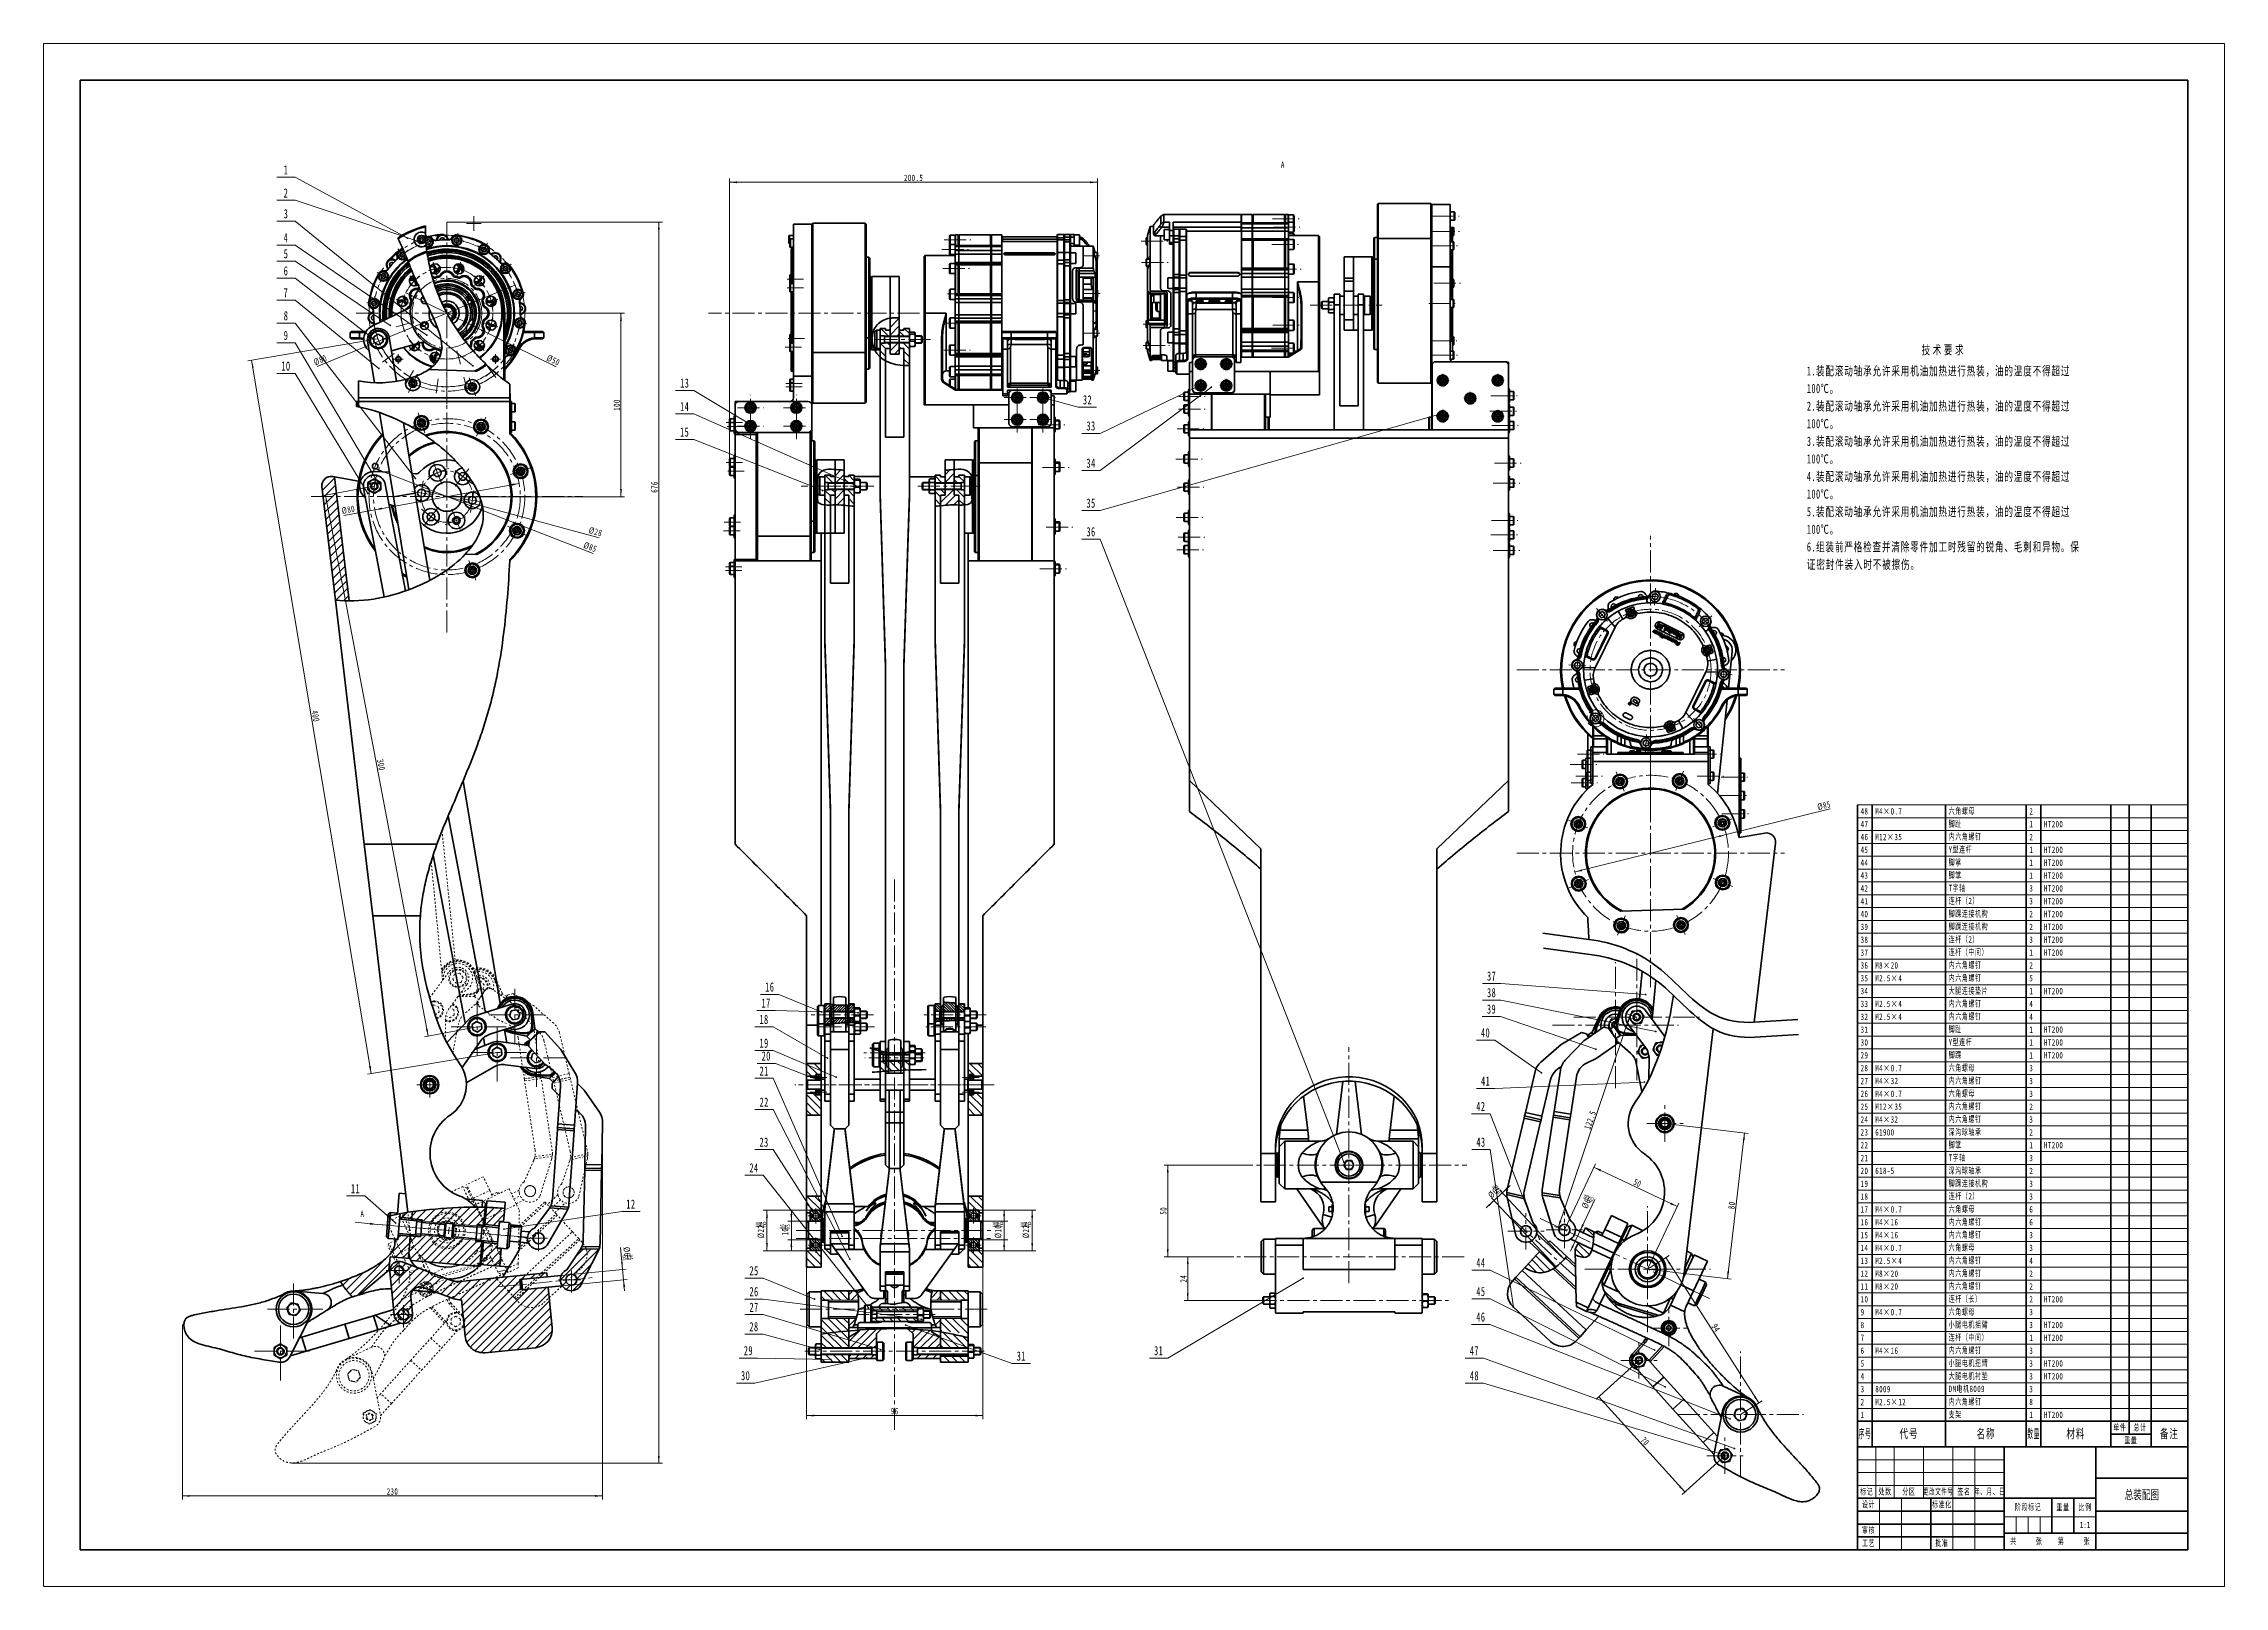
# Model space of a CAD drawing. Header units: millimetres. Extents: x -594 to 594, y -420 to 420.
import ezdxf
from ezdxf.enums import TextEntityAlignment as Align

# ---------------------------------------------------------------- set-up
doc = ezdxf.new("R2010")
doc.units = ezdxf.units.MM
doc.linetypes.add('点画线', pattern=[18, 12, -2, 2, -2])
doc.linetypes.add('虚线', pattern=[2, 1, -1])
doc.layers.get('0').update_dxf_attribs({"lineweight": 35})
for name, color, linetype, lineweight in [('中心线层', 1, '点画线', 18), ('剖面线层', 4, 'Continuous', 18), ('尺寸线层', 3, 'Continuous', 18), ('粗实线层', 7, 'Continuous', 35), ('细实线层', 7, 'Continuous', 18), ('虚线层', 6, '虚线', 18)]:
    doc.layers.add(name, color=color, linetype=linetype, lineweight=lineweight)
doc.styles.add('TitleStyle', font='', dxfattribs={"width": 0.667})
doc.styles.add('标准', font='', dxfattribs={"width": 0.667})
doc.styles.get('TitleStyle').set_extended_font_data('仿宋_gb2312')
doc.styles.get('标准').set_extended_font_data('仿宋_gb2312')
doc.dimstyles.new('GB_尺寸', dxfattribs={"dimtxt": 3.5, "dimasz": 4, "dimexe": 2, "dimexo": 0, "dimtad": 1, "dimdsep": 46, "dimtxsty": '标准', "dimblk": '_CAXARROW', "dimcen": 0, "dimdle": 6, "dimazin": 2, "dimtfac": 0.707107, "dimtdec": 3, "dimtmove": 2, "dimatfit": 3, "dimfxl": 0, "dimfrac": 2, "dimtolj": 1, "dimtzin": 0, "dimarcsym": 0})
pattern_1 = [(135, (0, 0), (-2.245064, -2.245064), [])]
pattern_2 = [(45, (0, 0), (-2.12132, 2.12132), [])]
pattern_3 = [(45, (0, 0), (-0.707107, 0.707107), [])]
pattern_4 = [(135, (0, 0), (-0.7071068, -0.7071068), [])]
pattern_5 = [(135, (0, 0), (-2.12132, -2.12132), [])]

msp = doc.modelspace()

# ---------------------------------------------------------------- texts
at = {"layer": '尺寸线层', "style": '标准', "width": 0.667}
for p in [(81.035, 354.438), (-420.822, -217.423)]:
    msp.add_text('A', height=3.5, dxfattribs=at).set_placement(p, align=Align.MIDDLE_CENTER)

# ---------------------------------------------------------------- blocks, each defined once
blk = doc.blocks.new('$CAXA_FRAME_13B17AC1$')
at = {"layer": '粗实线层'}
for p, q in [((-574.5, 400.5), (-574.5, -400.5)), ((574.5, 400.5), (-574.5, 400.5)), ((574.5, -400.5), (574.5, 400.5)), ((-574.5, -400.5), (574.5, -400.5))]:
    blk.add_line(p, q, dxfattribs=at)
at = {"layer": '细实线层'}
for p, q in [((594.5, 420.5), (-594.5, 420.5)), ((-594.5, 420.5), (-594.5, -420.5)), ((594.5, -420.5), (594.5, 420.5)), ((-594.5, -420.5), (594.5, -420.5))]:
    blk.add_line(p, q, dxfattribs=at)
blk = doc.blocks.new('$CAXA_TITLE_151E506F$')
at = {"layer": '粗实线层'}
for p, q in [((0, 56), (-180, 56)), ((-180, 56), (-180, 0)), ((-100, 56), (-100, 0)), ((-50, 56), (-50, 0)), ((0, 0), (0, 56)), ((0, 39), (-50, 39)), ((-50, 28), (-180, 28)), ((-140, 28), (-140, 0)), ((-74, 28), (-74, 9)), ((-62, 28), (-62, 9)), ((-100, 21), (-180, 21)), ((-100, 14), (-180, 14)), ((0, 21), (-50, 21)), ((-100, 7), (-180, 7)), ((0, 0), (-180, 0)), ((0, 9), (-100, 9))]:
    blk.add_line(p, q, dxfattribs=at)
at = {"layer": '细实线层'}
for p, q in [((-100, 49), (-180, 49)), ((-170, 56), (-170, 28)), ((-160, 56), (-160, 28)), ((-144, 56), (-144, 28)), ((-128, 56), (-128, 0)), ((-116, 56), (-116, 0)), ((-100, 42), (-180, 42)), ((-100, 35), (-180, 35)), ((-168, 28), (-168, 0)), ((-156, 28), (-156, 0)), ((-50, 18), (-100, 18)), ((-93.5, 18), (-93.5, 9)), ((-87, 18), (-87, 9)), ((-80.5, 18), (-80.5, 9))]:
    blk.add_line(p, q, dxfattribs=at)
at = {"layer": '尺寸线层', "char_height": 3.5, "attachment_point": 5, "line_spacing_factor": 1.876562, "style": '标准'}
for s, insert, width in [('\\T1.1;标记', (-175, 31.5), 18), ('\\T1.1;设计', (-174, 24.5), 22), ('\\T1.1;处数', (-165, 31.5), 18), ('\\T1.1;分区', (-152, 31.5), 30), ('\\T1.1;{\\W0.618357;更改文件号}', (-136, 31.5), 30), ('\\T1.1;标准化', (-134, 24.5), 22), ('\\T1.1;签名', (-122, 31.5), 22), ('\\T1.1;{\\W0.634692;年、月、日}', (-108, 31.5), 30), ('\\T1.1;阶段标记', (-87, 23), 50), ('\\T1.1;重量', (-68, 23), 22), ('\\T1.1;比例', (-56, 23), 22), ('\\T1.1;审核', (-174, 10.5), 22), ('\\T1.1;工艺', (-174, 3.5), 22), ('\\T1.1;批准', (-134, 3.5), 22), ('\\T1.1;共', (-95, 4.5), 8), ('\\T1.1;张', (-81, 4.5), 8), ('\\T1.1;第', (-69, 4.5), 8), ('\\T1.1;张', (-55, 4.5), 8)]:
    blk.add_mtext(s, dxfattribs=dict(at, insert=insert, width=width))
at = {"layer": '尺寸线层', "style": '标准'}
for tag, height, width, p in [('标记C', 3.54, 0.667, (-175, 52.5)), ('标记B', 3.54, 0.667, (-175, 45.5)), ('处数C', 3.54, 0.667, (-165, 52.5)), ('处数B', 3.54, 0.667, (-165, 45.5)), ('分区C', 3.54, 0.667, (-152, 52.5)), ('分区B', 3.54, 0.667, (-152, 45.5)), ('更改文件号C', 3.54, 0.512156, (-136, 52.5)), ('更改文件号B', 3.54, 0.512156, (-136, 45.5)), ('更改签名C', 3.54, 0.459969, (-122, 52.5)), ('更改签名B', 3.54, 0.459969, (-122, 45.5)), ('更改日期C', 3.54, 0.62723, (-108, 52.5)), ('更改日期B', 3.54, 0.62723, (-108, 45.5)), ('单位名称', 5.05, 0.667, (-25, 47.5)), ('标记A', 3.54, 0.667, (-175, 38.5)), ('处数A', 3.54, 0.667, (-165, 38.5)), ('分区A', 3.54, 0.667, (-152, 38.5)), ('更改文件号A', 3.54, 0.512156, (-136, 38.5)), ('更改签名A', 3.54, 0.459969, (-122, 38.5)), ('更改日期A', 3.54, 0.62723, (-108, 38.5)), ('材料名称', 5.05, 0.667, (-75, 42)), ('设计', 3.54, 0.667, (-162, 24.5)), ('设计日期', 3.54, 0.667, (-148, 24.5)), ('标准化', 3.54, 0.667, (-122, 24.5)), ('标准化日期', 3.54, 0.569556, (-108, 24.5)), ('图纸名称', 5.05, 0.667, (-25, 30)), ('审核', 3.54, 0.667, (-162, 10.5)), ('审核日期', 3.54, 0.667, (-148, 10.5)), ('阶段标记S', 3.54, 0.229984, (-96.7, 13.5)), ('阶段标记A', 3.54, 0.229984, (-90.2, 13.5)), ('阶段标记B', 3.54, 0.229984, (-83.7, 13.5)), ('阶段标记C', 3.54, 0.229984, (-77.2, 13.5)), ('重量', 3.54, 0.667, (-68, 13.5)), ('图纸比例', 3.54, 0.524733, (-56, 13.5)), ('图纸编号', 5.05, 0.667, (-25, 15)), ('工艺', 3.54, 0.667, (-162, 3.5)), ('工艺日期', 3.54, 0.667, (-148, 3.5)), ('批准', 3.54, 0.667, (-122, 3.5)), ('批准日期', 3.54, 0.667, (-108, 3.5)), ('页数', 3.54, 0.667, (-88, 4.5)), ('页码', 3.54, 0.667, (-62, 4.5)), ('投影符号', 3.54, 0.667, (-25, 4.5))]:
    blk.add_attdef(tag, text='', height=height, dxfattribs=dict(at, width=width)).set_placement(p, align=Align.MIDDLE_CENTER)
blk = doc.blocks.new('*X4')
at = {"layer": '尺寸线层', "linetype": 'Continuous'}
blk.add_hatch(color=256, dxfattribs=at).paths.add_polyline_path([(0, 0), (-4, -0.1), (-3.9, 0.9)], flags=0)
blk.add_line((0, 0), (-11.9, 1.2), dxfattribs=at)
blk = doc.blocks.new('*X6')
at = {"layer": '尺寸线层', "color": 0}
blk.add_line((-190.2, -225.9), (-190.2, -223.7), dxfattribs=at)
at = {"layer": '尺寸线层', "color": 0, "char_height": 3.5, "attachment_point": 1, "rotation": 90, "line_spacing_factor": 1.15057, "style": '标准'}
for s, insert, width in [('\\T1.1;{\\H0.707107x;H6}', (-193.1, -225.9), 8.873), ('\\T1.1;{\\H0.707107x;n5}', (-190, -225.9), 8.873), ('\\T1.1;10', (-192, -229.2), 21.775)]:
    blk.add_mtext(s, dxfattribs=dict(at, insert=insert, width=width))
blk = doc.blocks.new('*X5')
at = {"layer": '尺寸线层', "linetype": 'Continuous'}
for points in [[(-186.8, -221.5), (-187.3, -217.5), (-186.3, -217.5)], [(-186.8, -231.5), (-187.3, -235.5), (-186.3, -235.5)]]:
    blk.add_hatch(color=0, dxfattribs=at).paths.add_polyline_path(points, flags=0)
at = {"layer": '尺寸线层', "color": 0, "linetype": 'Continuous'}
for p, q in [((-176.5, -221.5), (-188.8, -221.5)), ((-186.8, -237.5), (-186.8, -215.5)), ((-176.5, -231.5), (-188.8, -231.5))]:
    blk.add_line(p, q, dxfattribs=at)
at = {"layer": '尺寸线层', "color": 0}
blk.add_blockref('*X6', (0, 0), dxfattribs=at)
blk = doc.blocks.new('_CAXARROW')
blk.add_hatch(color=0).paths.add_polyline_path([(0, 0), (-1, 0.125), (-1, -0.125)], flags=0)
blk = doc.blocks.new('*X8')
at = {"layer": '尺寸线层', "color": 0}
blk.add_line((-203.4, -224.5), (-203.4, -222.2), dxfattribs=at)
at = {"layer": '尺寸线层', "color": 0, "char_height": 3.5, "attachment_point": 1, "rotation": 90, "line_spacing_factor": 1.15057, "style": '标准'}
for s, insert, width in [('\\T1.1;{\\H0.707107x;N6}', (-206.3, -224.5), 8.873), ('\\T1.1;%%C22', (-205.2, -230.7), 33.727), ('\\T1.1;{\\H0.707107x;h5}', (-203.2, -224.4), 8.873)]:
    blk.add_mtext(s, dxfattribs=dict(at, insert=insert, width=width))
blk = doc.blocks.new('*X7')
at = {"layer": '尺寸线层', "linetype": 'Continuous'}
for points in [[(-200.1, -215.5), (-200.6, -219.5), (-199.6, -219.5)], [(-200.1, -237.5), (-200.6, -233.5), (-199.6, -233.5)]]:
    blk.add_hatch(color=0, dxfattribs=at).paths.add_polyline_path(points, flags=0)
at = {"layer": '尺寸线层', "color": 0, "linetype": 'Continuous'}
for p, q in [((-173.5, -215.5), (-202.1, -215.5)), ((-200.1, -237.5), (-200.1, -215.5)), ((-173.5, -237.5), (-202.1, -237.5))]:
    blk.add_line(p, q, dxfattribs=at)
at = {"layer": '尺寸线层', "color": 0}
blk.add_blockref('*X8', (0, 0), dxfattribs=at)
blk = doc.blocks.new('*X10')
at = {"layer": '尺寸线层', "color": 0}
blk.add_line((-74.2, -224.5), (-74.2, -222.2), dxfattribs=at)
at = {"layer": '尺寸线层', "color": 0, "char_height": 3.5, "attachment_point": 1, "rotation": 90, "line_spacing_factor": 1.15057, "style": '标准'}
for s, insert, width in [('\\T1.1;{\\H0.707107x;N6}', (-77.1, -224.5), 8.873), ('\\T1.1;%%C10', (-75.9, -230.7), 33.727), ('\\T1.1;{\\H0.707107x;h5}', (-73.9, -224.4), 8.873)]:
    blk.add_mtext(s, dxfattribs=dict(at, insert=insert, width=width))
blk = doc.blocks.new('*X9')
at = {"layer": '尺寸线层', "linetype": 'Continuous'}
for points in [[(-70.8, -221.5), (-71.3, -217.5), (-70.3, -217.5)], [(-70.8, -231.5), (-71.3, -235.5), (-70.3, -235.5)]]:
    blk.add_hatch(color=0, dxfattribs=at).paths.add_polyline_path(points, flags=0)
at = {"layer": '尺寸线层', "color": 0, "linetype": 'Continuous'}
for p, q in [((-84.5, -221.5), (-68.8, -221.5)), ((-70.8, -237.5), (-70.8, -215.5)), ((-84.5, -231.5), (-68.8, -231.5))]:
    blk.add_line(p, q, dxfattribs=at)
at = {"layer": '尺寸线层', "color": 0}
blk.add_blockref('*X10', (0, 0), dxfattribs=at)
blk = doc.blocks.new('*X12')
at = {"layer": '尺寸线层', "color": 0}
blk.add_line((-58.9, -224.5), (-58.9, -222.2), dxfattribs=at)
at = {"layer": '尺寸线层', "color": 0, "char_height": 3.5, "attachment_point": 1, "rotation": 90, "line_spacing_factor": 1.15057, "style": '标准'}
for s, insert, width in [('\\T1.1;{\\H0.707107x;N6}', (-61.8, -224.5), 8.873), ('\\T1.1;%%C22', (-60.7, -230.7), 33.727), ('\\T1.1;{\\H0.707107x;h5}', (-58.7, -224.4), 8.873)]:
    blk.add_mtext(s, dxfattribs=dict(at, insert=insert, width=width))
blk = doc.blocks.new('*X11')
at = {"layer": '尺寸线层', "linetype": 'Continuous'}
for points in [[(-55.5, -215.5), (-55, -219.5), (-56, -219.5)], [(-55.5, -237.5), (-55, -233.5), (-56, -233.5)]]:
    blk.add_hatch(color=0, dxfattribs=at).paths.add_polyline_path(points, flags=0)
at = {"layer": '尺寸线层', "color": 0, "linetype": 'Continuous'}
for p, q in [((-84.5, -215.5), (-53.5, -215.5)), ((-55.5, -215.5), (-55.5, -237.5)), ((-84.5, -237.5), (-53.5, -237.5))]:
    blk.add_line(p, q, dxfattribs=at)
at = {"layer": '尺寸线层', "color": 0}
blk.add_blockref('*X12', (0, 0), dxfattribs=at)
blk = doc.blocks.new('*X13')
at = {"layer": '尺寸线层', "linetype": 'Continuous'}
for points in [[(-279.7, 273.5), (-280.2, 269.5), (-279.2, 269.5)], [(-279.7, 173.5), (-280.2, 177.5), (-279.2, 177.5)]]:
    blk.add_hatch(color=0, dxfattribs=at).paths.add_polyline_path(points, flags=0)
at = {"layer": '尺寸线层', "color": 0, "linetype": 'Continuous'}
for p, q in [((-374.6, 273.5), (-277.7, 273.5)), ((-279.7, 173.5), (-279.7, 273.5)), ((-374.6, 173.5), (-277.7, 173.5))]:
    blk.add_line(p, q, dxfattribs=at)
at = {"layer": '尺寸线层', "color": 0, "insert": (-282, 223.5), "char_height": 3.5, "width": 9.303, "attachment_point": 5, "rotation": 90, "line_spacing_factor": 1.15057, "style": '标准'}
blk.add_mtext('\\T1.1;100', dxfattribs=at)
blk = doc.blocks.new('*X14')
at = {"layer": '尺寸线层', "linetype": 'Continuous'}
for points in [[(-518.8, -371.2), (-514.8, -370.7), (-514.8, -371.7)], [(-289.8, -371.2), (-293.8, -370.7), (-293.8, -371.7)]]:
    blk.add_hatch(color=0, dxfattribs=at).paths.add_polyline_path(points, flags=0)
at = {"layer": '尺寸线层', "color": 0, "linetype": 'Continuous'}
for p, q in [((-289.8, -167.8), (-289.8, -373.2)), ((-518.8, -277.7), (-518.8, -373.2)), ((-518.8, -371.2), (-289.8, -371.2))]:
    blk.add_line(p, q, dxfattribs=at)
at = {"layer": '尺寸线层', "color": 0, "insert": (-404.3, -368.8), "char_height": 3.5, "width": 9.454, "attachment_point": 5, "line_spacing_factor": 1.15057, "style": '标准'}
blk.add_mtext('\\T1.1;230', dxfattribs=at)
blk = doc.blocks.new('*X15')
at = {"layer": '尺寸线层', "linetype": 'Continuous'}
for points in [[(-259.1, 323.1), (-259.6, 319.1), (-258.6, 319.1)], [(-259.1, -353.4), (-259.6, -349.4), (-258.6, -349.4)]]:
    blk.add_hatch(color=0, dxfattribs=at).paths.add_polyline_path(points, flags=0)
at = {"layer": '尺寸线层', "color": 0, "linetype": 'Continuous'}
for p, q in [((-374.6, 323.1), (-257.1, 323.1)), ((-259.1, -353.4), (-259.1, 323.1)), ((-459.1, -353.4), (-257.1, -353.4))]:
    blk.add_line(p, q, dxfattribs=at)
at = {"layer": '尺寸线层', "color": 0, "insert": (-261.5, 178.8), "char_height": 3.5, "width": 9.202, "attachment_point": 5, "rotation": 90, "line_spacing_factor": 1.15057, "style": '标准'}
blk.add_mtext('\\T1.1;676', dxfattribs=at)
blk = doc.blocks.new('*X17')
at = {"layer": '尺寸线层', "color": 0}
blk.add_line((-276.2, -239.9), (-276, -242.1), dxfattribs=at)
at = {"layer": '尺寸线层', "color": 0, "char_height": 3.5, "attachment_point": 1, "rotation": 275.5935, "line_spacing_factor": 1.15057, "style": '标准'}
for s, insert, width in [('\\T1.1;%%C6', (-274.9, -235.3), 26.62), ('\\T1.1;{\\H0.707107x;n5}', (-276.5, -239.9), 8.873), ('\\T1.1;{\\H0.707107x;H6}', (-273.4, -239.6), 8.873)]:
    blk.add_mtext(s, dxfattribs=dict(at, insert=insert, width=width))
blk = doc.blocks.new('*X16')
at = {"layer": '尺寸线层', "linetype": 'Continuous'}
for points in [[(-278.8, -247.7), (-279.7, -243.8), (-278.7, -243.7)], [(-278.3, -253.4), (-278.4, -257.4), (-277.4, -257.3)]]:
    blk.add_hatch(color=0, dxfattribs=at).paths.add_polyline_path(points, flags=0)
at = {"layer": '尺寸线层', "color": 0, "linetype": 'Continuous'}
for p, q in [((-277.7, -259.4), (-280, -235.8)), ((-334.9, -253.2), (-276.8, -247.6)), ((-334.3, -258.9), (-276.3, -253.2))]:
    blk.add_line(p, q, dxfattribs=at)
at = {"layer": '尺寸线层', "color": 0}
blk.add_blockref('*X17', (0, 0), dxfattribs=at)
blk = doc.blocks.new('*X19')
at = {"layer": '尺寸线层', "color": 0}
blk.add_line((197.1, -204.9), (198.7, -203.4), dxfattribs=at)
at = {"layer": '尺寸线层', "color": 0, "char_height": 3.5, "attachment_point": 1, "rotation": 43.1427, "line_spacing_factor": 1.15057, "style": '标准'}
for s, insert, width in [('\\T1.1;{\\H0.707107x;H6}', (195.1, -202.8), 8.873), ('\\T1.1;%%C6', (192.6, -206.6), 26.62), ('\\T1.1;{\\H0.707107x;n5}', (197.2, -205), 8.873)]:
    blk.add_mtext(s, dxfattribs=dict(at, insert=insert, width=width))
blk = doc.blocks.new('*X18')
at = {"layer": '尺寸线层', "linetype": 'Continuous'}
for points in [[(196.4, -210.1), (193.1, -212.5), (193.8, -213.2)], [(200.8, -206), (203.3, -202.9), (204, -203.7)]]:
    blk.add_hatch(color=0, dxfattribs=at).paths.add_polyline_path(points, flags=0)
at = {"layer": '尺寸线层', "color": 0, "linetype": 'Continuous'}
for p, q in [((192, -214.2), (205.1, -201.9)), ((230.2, -246.3), (195, -208.7)), ((234.6, -242.1), (199.4, -204.6))]:
    blk.add_line(p, q, dxfattribs=at)
at = {"layer": '尺寸线层', "color": 0}
blk.add_blockref('*X19', (0, 0), dxfattribs=at)
blk = doc.blocks.new('*X21')
at = {"layer": '尺寸线层', "color": 0}
blk.add_line((247.3, -210.1), (248.2, -208.1), dxfattribs=at)
at = {"layer": '尺寸线层', "color": 0, "char_height": 3.5, "attachment_point": 1, "rotation": 64.7282, "line_spacing_factor": 1.15057, "style": '标准'}
for s, insert, width in [('\\T1.1;%%C6', (243.8, -213.4), 26.62), ('\\T1.1;{\\H0.707107x;H6}', (244.7, -208.9), 8.873), ('\\T1.1;{\\H0.707107x;n5}', (247.5, -210.2), 8.873)]:
    blk.add_mtext(s, dxfattribs=dict(at, insert=insert, width=width))
blk = doc.blocks.new('*X20')
at = {"layer": '尺寸线层', "linetype": 'Continuous'}
for points in [[(243.1, -226.9), (244.4, -223), (245.3, -223.5)], [(240.5, -232.3), (238.4, -235.7), (239.3, -236.1)]]:
    blk.add_hatch(color=0, dxfattribs=at).paths.add_polyline_path(points, flags=0)
at = {"layer": '尺寸线层', "color": 0, "linetype": 'Continuous'}
for p, q in [((238, -237.7), (251.3, -209.6)), ((240.7, -225.7), (244.9, -227.7)), ((238.1, -231.1), (242.3, -233.1))]:
    blk.add_line(p, q, dxfattribs=at)
at = {"layer": '尺寸线层', "color": 0}
blk.add_blockref('*X21', (0, 0), dxfattribs=at)
blk = doc.blocks.new('*X22')
at = {"layer": '尺寸线层', "linetype": 'Continuous'}
for points in [[(290, -241.3), (292.6, -244.4), (291.7, -244.9)], [(340.7, -320.5), (338.9, -316.8), (338.1, -317.4)]]:
    blk.add_hatch(color=0, dxfattribs=at).paths.add_polyline_path(points, flags=0)
at = {"layer": '尺寸线层', "color": 0, "linetype": 'Continuous'}
for p, q in [((280, -247.6), (291.7, -240.2)), ((290, -241.3), (340.7, -320.5)), ((330.7, -326.8), (342.4, -319.4))]:
    blk.add_line(p, q, dxfattribs=at)
at = {"layer": '尺寸线层', "color": 0, "insert": (317.3, -279.6), "char_height": 3.5, "width": 7, "attachment_point": 5, "rotation": 302.6055, "line_spacing_factor": 1.15057, "style": '标准'}
blk.add_mtext('\\T1.1;94', dxfattribs=at)
blk = doc.blocks.new('*X23')
at = {"layer": '尺寸线层', "linetype": 'Continuous'}
for points in [[(253.4, -317.1), (256.4, -319.7), (255.7, -320.4)], [(300.3, -369), (298, -365.7), (297.2, -366.4)]]:
    blk.add_hatch(color=0, dxfattribs=at).paths.add_polyline_path(points, flags=0)
at = {"layer": '尺寸线层', "color": 0, "linetype": 'Continuous'}
for p, q in [((275.3, -297.3), (251.9, -318.4)), ((253.4, -317.1), (300.3, -369)), ((322.2, -349.3), (298.8, -370.4))]:
    blk.add_line(p, q, dxfattribs=at)
at = {"layer": '尺寸线层', "color": 0, "insert": (278.6, -341.5), "char_height": 3.5, "width": 7, "attachment_point": 5, "rotation": 312.0544, "line_spacing_factor": 1.15057, "style": '标准'}
blk.add_mtext('\\T1.1;70', dxfattribs=at)
blk = doc.blocks.new('*X24')
at = {"layer": '尺寸线层', "linetype": 'Continuous'}
for points in [[(250.8, -192), (254.7, -193.3), (254.2, -194.2)], [(296.2, -213.4), (292.8, -211.3), (292.4, -212.2)]]:
    blk.add_hatch(color=0, dxfattribs=at).paths.add_polyline_path(points, flags=0)
at = {"layer": '尺寸线层', "color": 0, "linetype": 'Continuous'}
for p, q in [((234.7, -226.2), (251.7, -190.2)), ((250.8, -192), (296.2, -213.4)), ((280, -247.6), (297, -211.6))]:
    blk.add_line(p, q, dxfattribs=at)
at = {"layer": '尺寸线层', "color": 0, "insert": (274.5, -200.6), "char_height": 3.5, "width": 7, "attachment_point": 5, "rotation": 334.7282, "line_spacing_factor": 1.15057, "style": '标准'}
blk.add_mtext('\\T1.1;50', dxfattribs=at)
blk = doc.blocks.new('*X25')
at = {"layer": '尺寸线层', "linetype": 'Continuous'}
for points in [[(270.6, -109), (268.8, -112.6), (269.8, -113)], [(231.2, -225), (232, -221.1), (233, -221.4)]]:
    blk.add_hatch(color=0, dxfattribs=at).paths.add_polyline_path(points, flags=0)
at = {"layer": '尺寸线层', "color": 0, "linetype": 'Continuous'}
for p, q in [((231.2, -225), (270.6, -109)), ((274.1, -110.2), (268.7, -108.4)), ((234.7, -226.2), (229.3, -224.4))]:
    blk.add_line(p, q, dxfattribs=at)
at = {"layer": '尺寸线层', "color": 0, "insert": (248.7, -166.3), "char_height": 3.5, "width": 16.183, "attachment_point": 5, "rotation": 71.2506, "line_spacing_factor": 1.15057, "style": '标准'}
blk.add_mtext('\\T1.1;122.5', dxfattribs=at)
blk = doc.blocks.new('*X26')
at = {"layer": '尺寸线层', "linetype": 'Continuous'}
for points in [[(332.9, -173.3), (332, -177.2), (333, -177.4)], [(323.5, -252.8), (323.5, -248.7), (324.5, -248.9)]]:
    blk.add_hatch(color=0, dxfattribs=at).paths.add_polyline_path(points, flags=0)
at = {"layer": '尺寸线层', "color": 0, "linetype": 'Continuous'}
for p, q in [((289.5, -168.2), (334.9, -173.6)), ((323.5, -252.8), (332.9, -173.3)), ((280, -247.6), (325.5, -253))]:
    blk.add_line(p, q, dxfattribs=at)
at = {"layer": '尺寸线层', "color": 0, "insert": (325.9, -212.8), "char_height": 3.5, "width": 7, "attachment_point": 5, "rotation": 83.2479, "line_spacing_factor": 1.15057, "style": '标准'}
blk.add_mtext('\\T1.1;80', dxfattribs=at)
blk = doc.blocks.new('*X27')
at = {"layer": '尺寸线层', "linetype": 'Continuous'}
for points in [[(-440.8, 174.2), (-439.6, 170.4), (-440.6, 170.2)], [(-384.8, -120.5), (-385.1, -116.5), (-386.1, -116.7)]]:
    blk.add_hatch(color=0, dxfattribs=at).paths.add_polyline_path(points, flags=0)
at = {"layer": '尺寸线层', "color": 0, "linetype": 'Continuous'}
for p, q in [((-414.2, 179.3), (-442.8, 173.9)), ((-440.8, 174.2), (-384.8, -120.5)), ((-358.2, -115.4), (-386.8, -120.9))]:
    blk.add_line(p, q, dxfattribs=at)
at = {"layer": '尺寸线层', "color": 0, "insert": (-410.5, 27.3), "char_height": 3.5, "width": 9.202, "attachment_point": 5, "rotation": 280.7598, "line_spacing_factor": 1.15057, "style": '标准'}
blk.add_mtext('\\T1.1;300', dxfattribs=at)
blk = doc.blocks.new('*X28')
at = {"layer": '尺寸线层', "linetype": 'Continuous'}
for points in [[(-481.1, 248), (-480.9, 243.9), (-480, 244.1)], [(-415.9, -141), (-417.1, -137.1), (-416.1, -136.9)]]:
    blk.add_hatch(color=0, dxfattribs=at).paths.add_polyline_path(points, flags=0)
at = {"layer": '尺寸线层', "color": 0, "linetype": 'Continuous'}
for p, q in [((-412.4, 259.5), (-483.1, 247.6)), ((-415.9, -141), (-481.1, 248)), ((-347.2, -129.4), (-417.9, -141.3))]:
    blk.add_line(p, q, dxfattribs=at)
at = {"layer": '尺寸线层', "color": 0, "insert": (-446.2, 53.9), "char_height": 3.5, "width": 9.479, "attachment_point": 5, "rotation": 279.5124, "line_spacing_factor": 1.15057, "style": '标准'}
blk.add_mtext('\\T1.1;400', dxfattribs=at)
blk = doc.blocks.new('*X29')
at = {"layer": '尺寸线层', "linetype": 'Continuous'}
for points in [[(-337.5, 288.8), (-341.4, 287.8), (-341.1, 286.9)], [(-411.7, 258.3), (-408.2, 260.3), (-407.8, 259.3)]]:
    blk.add_hatch(color=0, dxfattribs=at).paths.add_polyline_path(points, flags=0)
at = {"layer": '尺寸线层', "color": 0, "linetype": 'Continuous'}
blk.add_line((-445.3, 244.4), (-337.5, 288.8), dxfattribs=at)
at = {"layer": '尺寸线层', "color": 0, "insert": (-443.6, 248), "char_height": 3.5, "width": 11.725, "attachment_point": 5, "rotation": 22.4039, "line_spacing_factor": 1.15057, "style": '标准'}
blk.add_mtext('\\T1.1;%%C80', dxfattribs=at)
blk = doc.blocks.new('*X30')
at = {"layer": '尺寸线层', "linetype": 'Continuous'}
for points in [[(-335.3, 180.8), (-339.3, 180.5), (-339.1, 179.5)], [(-414, 166.3), (-410.1, 167.6), (-409.9, 166.6)]]:
    blk.add_hatch(color=0, dxfattribs=at).paths.add_polyline_path(points, flags=0)
at = {"layer": '尺寸线层', "color": 0, "linetype": 'Continuous'}
blk.add_line((-430.8, 163.2), (-335.3, 180.8), dxfattribs=at)
at = {"layer": '尺寸线层', "color": 0, "insert": (-428.4, 166.4), "char_height": 3.5, "width": 11.725, "attachment_point": 5, "rotation": 10.3824, "line_spacing_factor": 1.15057, "style": '标准'}
blk.add_mtext('\\T1.1;%%C80', dxfattribs=at)
blk = doc.blocks.new('*X31')
at = {"layer": '尺寸线层', "linetype": 'Continuous'}
for points in [[(-388.1, 177.2), (-384.4, 175.7), (-384.1, 176.6)], [(-361.1, 169.9), (-365.1, 170.5), (-364.8, 171.4)]]:
    blk.add_hatch(color=0, dxfattribs=at).paths.add_polyline_path(points, flags=0)
at = {"layer": '尺寸线层', "color": 0, "linetype": 'Continuous'}
blk.add_line((-291.6, 151.1), (-388.1, 177.2), dxfattribs=at)
at = {"layer": '尺寸线层', "color": 0, "insert": (-293.6, 154.4), "char_height": 3.5, "width": 11.498, "attachment_point": 5, "rotation": 344.8898, "line_spacing_factor": 1.15057, "style": '标准'}
blk.add_mtext('\\T1.1;%%C28', dxfattribs=at)
blk = doc.blocks.new('*X32')
at = {"layer": '尺寸线层', "linetype": 'Continuous'}
for points in [[(-414.2, 189), (-410.7, 187), (-410.3, 188)], [(-335, 158.1), (-338.9, 159.1), (-338.5, 160)]]:
    blk.add_hatch(color=0, dxfattribs=at).paths.add_polyline_path(points, flags=0)
at = {"layer": '尺寸线层', "color": 0, "linetype": 'Continuous'}
blk.add_line((-294.8, 142.5), (-414.2, 189), dxfattribs=at)
at = {"layer": '尺寸线层', "color": 0, "insert": (-296.5, 146), "char_height": 3.5, "width": 11.498, "attachment_point": 5, "rotation": 338.727, "line_spacing_factor": 1.15057, "style": '标准'}
blk.add_mtext('\\T1.1;%%C85', dxfattribs=at)
blk = doc.blocks.new('*X33')
at = {"layer": '尺寸线层', "linetype": 'Continuous'}
for points in [[(-397, 284.6), (-393.7, 282.4), (-393.2, 283.3)], [(-352.2, 262.5), (-356, 263.8), (-355.6, 264.7)]]:
    blk.add_hatch(color=0, dxfattribs=at).paths.add_polyline_path(points, flags=0)
at = {"layer": '尺寸线层', "color": 0, "linetype": 'Continuous'}
blk.add_line((-315.1, 244.3), (-397, 284.6), dxfattribs=at)
at = {"layer": '尺寸线层', "color": 0, "insert": (-316.6, 247.9), "char_height": 3.5, "width": 11.725, "attachment_point": 5, "rotation": 333.7883, "line_spacing_factor": 1.15057, "style": '标准'}
blk.add_mtext('\\T1.1;%%C50', dxfattribs=at)
blk = doc.blocks.new('*X34')
at = {"layer": '尺寸线层', "linetype": 'Continuous'}
for points in [[(-220.5, 344.9), (-216.5, 345.4), (-216.5, 344.4)], [(-19.9, 344.9), (-23.9, 345.4), (-23.9, 344.4)]]:
    blk.add_hatch(color=0, dxfattribs=at).paths.add_polyline_path(points, flags=0)
at = {"layer": '尺寸线层', "color": 0, "linetype": 'Continuous'}
for p, q in [((-220.5, 192.2), (-220.5, 346.9)), ((-220.5, 344.9), (-19.9, 344.9)), ((-19.9, 262.7), (-19.9, 346.9))]:
    blk.add_line(p, q, dxfattribs=at)
at = {"layer": '尺寸线层', "color": 0, "insert": (-120.2, 347.3), "char_height": 3.5, "width": 16.334, "attachment_point": 5, "line_spacing_factor": 1.15057, "style": '标准'}
blk.add_mtext('\\T1.1;200.5', dxfattribs=at)
blk = doc.blocks.new('*X35')
at = {"layer": '尺寸线层', "linetype": 'Continuous'}
for points in [[(-178.5, -327.4), (-174.5, -326.9), (-174.5, -327.9)], [(-82.5, -327.4), (-86.5, -326.9), (-86.5, -327.9)]]:
    blk.add_hatch(color=0, dxfattribs=at).paths.add_polyline_path(points, flags=0)
at = {"layer": '尺寸线层', "color": 0, "linetype": 'Continuous'}
for p, q in [((-178.5, -246.5), (-178.5, -329.4)), ((-82.5, -246.5), (-82.5, -329.4)), ((-178.5, -327.4), (-82.5, -327.4))]:
    blk.add_line(p, q, dxfattribs=at)
at = {"layer": '尺寸线层', "color": 0, "insert": (-130.5, -325), "char_height": 3.5, "width": 7, "attachment_point": 5, "line_spacing_factor": 1.15057, "style": '标准'}
blk.add_mtext('\\T1.1;96', dxfattribs=at)
blk = doc.blocks.new('*X36')
at = {"layer": '尺寸线层', "linetype": 'Continuous'}
for points in [[(322.9, -10.7), (319.1, -12.1), (318.9, -11.2)], [(240.4, -31), (244.4, -30.6), (244.1, -29.6)]]:
    blk.add_hatch(color=0, dxfattribs=at).paths.add_polyline_path(points, flags=0)
at = {"layer": '尺寸线层', "color": 0, "linetype": 'Continuous'}
blk.add_line((379.6, 3.3), (240.4, -31), dxfattribs=at)
at = {"layer": '尺寸线层', "color": 0, "insert": (376.2, 5.1), "char_height": 3.5, "width": 11.498, "attachment_point": 5, "rotation": 13.8427, "line_spacing_factor": 1.15057, "style": '标准'}
blk.add_mtext('\\T1.1;%%C85', dxfattribs=at)
blk = doc.blocks.new('*X37')
at = {"layer": '尺寸线层', "color": 0, "lineweight": -2, "char_height": 5, "line_spacing_factor": 1.15057}
for s, insert, width, attachment_point, style in [('\\T1.3;技术要求', (74.7, 0), 300.177, 2, 'TitleStyle'), ('{\\T1.10000;1.装配滚动轴承允许采用机油加热进行热装，油的温度不得超过100℃。}\\P{\\T1.10000;2.装配滚动轴承允许采用机油加热进行热装，油的温度不得超过100℃。}\\P{\\T1.10000;3.装配滚动轴承允许采用机油加热进行热装，油的温度不得超过100℃。}\\P{\\T1.10000;4.装配滚动轴承允许采用机油加热进行热装，油的温度不得超过100℃。}\\P{\\T1.10000;5.装配滚动轴承允许采用机油加热进行热装，油的温度不得超过100℃。}\\P{\\T1.10000;6.组装前严格检查并清除零件加工时残留的锐角、毛刺和异物。保证密}{\\T1.10000;封件装入时不被擦伤。}\\P', (0, -11.5), 150.089, 1, '标准')]:
    blk.add_mtext(s, dxfattribs=dict(at, insert=insert, width=width, attachment_point=attachment_point, style=style))
blk = doc.blocks.new('$CAXA_BOMTABLE_86AFA1F5$')
at = {"layer": '细实线层', "color": 0, "linetype": 'Continuous', "lineweight": 18}
for p, q in [((-180, 350), (0, 350)), ((-180, 343), (0, 343)), ((-180, 343), (0, 343)), ((-180, 336), (0, 336)), ((-180, 336), (0, 336)), ((-180, 329), (0, 329)), ((-180, 329), (0, 329)), ((-180, 322), (0, 322)), ((-180, 322), (0, 322)), ((-180, 315), (0, 315)), ((-180, 315), (0, 315)), ((-180, 308), (0, 308)), ((-180, 308), (0, 308)), ((-180, 301), (0, 301)), ((-180, 301), (0, 301)), ((-180, 294), (0, 294)), ((-180, 294), (0, 294)), ((-180, 287), (0, 287)), ((-180, 287), (0, 287)), ((-180, 280), (0, 280)), ((-180, 280), (0, 280)), ((-180, 273), (0, 273)), ((-180, 273), (0, 273)), ((-180, 266), (0, 266)), ((-180, 266), (0, 266)), ((-180, 259), (0, 259)), ((-180, 259), (0, 259)), ((-180, 252), (0, 252)), ((-180, 252), (0, 252)), ((-180, 245), (0, 245)), ((-180, 245), (0, 245)), ((-180, 238), (0, 238)), ((-180, 238), (0, 238)), ((-180, 231), (0, 231)), ((-180, 231), (0, 231)), ((-180, 224), (0, 224)), ((-180, 224), (0, 224)), ((-180, 217), (0, 217)), ((-180, 217), (0, 217)), ((-180, 210), (0, 210)), ((-180, 210), (0, 210)), ((-180, 203), (0, 203)), ((-180, 203), (0, 203)), ((-180, 196), (0, 196)), ((-180, 196), (0, 196)), ((-180, 189), (0, 189)), ((-180, 189), (0, 189)), ((-180, 182), (0, 182)), ((-180, 182), (0, 182)), ((-180, 175), (0, 175)), ((-180, 175), (0, 175)), ((-180, 168), (0, 168)), ((-180, 168), (0, 168)), ((-180, 161), (0, 161)), ((-180, 161), (0, 161)), ((-180, 154), (0, 154)), ((-180, 154), (0, 154)), ((-180, 147), (0, 147)), ((-180, 147), (0, 147)), ((-180, 140), (0, 140)), ((-180, 140), (0, 140)), ((-180, 133), (0, 133)), ((-180, 133), (0, 133)), ((-180, 126), (0, 126)), ((-180, 126), (0, 126)), ((-180, 119), (0, 119)), ((-180, 119), (0, 119)), ((-180, 112), (0, 112)), ((-180, 112), (0, 112)), ((-180, 105), (0, 105)), ((-180, 105), (0, 105)), ((-180, 98), (0, 98)), ((-180, 98), (0, 98)), ((-180, 91), (0, 91)), ((-180, 91), (0, 91)), ((-180, 84), (0, 84)), ((-180, 84), (0, 84)), ((-180, 77), (0, 77)), ((-180, 77), (0, 77)), ((-180, 70), (0, 70)), ((-180, 70), (0, 70)), ((-180, 63), (0, 63)), ((-180, 63), (0, 63)), ((-180, 56), (0, 56)), ((-180, 56), (0, 56)), ((-180, 49), (0, 49)), ((-180, 49), (0, 49)), ((-180, 42), (0, 42)), ((-180, 42), (0, 42)), ((-180, 35), (0, 35)), ((-180, 35), (0, 35)), ((-180, 28), (0, 28)), ((-180, 28), (0, 28)), ((-180, 21), (0, 21)), ((-180, 21), (0, 21)), ((-180, 14), (0, 14))]:
    blk.add_line(p, q, dxfattribs=at)
at = {"layer": '细实线层', "color": 0, "linetype": 'Continuous', "lineweight": 35}
for p, q in [((-180, 350), (-180, 343)), ((-172, 350), (-172, 343)), ((-132, 350), (-132, 343)), ((-88, 350), (-88, 343)), ((-80, 350), (-80, 343)), ((-42, 350), (-42, 343)), ((-32, 350), (-32, 343)), ((-20, 350), (-20, 343)), ((0, 350), (0, 343)), ((0, 350), (0, 343)), ((-180, 343), (-180, 336)), ((-180, 336), (-180, 329)), ((-172, 343), (-172, 336)), ((-172, 336), (-172, 329)), ((-132, 343), (-132, 336)), ((-132, 336), (-132, 329)), ((-88, 343), (-88, 336)), ((-88, 336), (-88, 329)), ((-80, 343), (-80, 336)), ((-80, 336), (-80, 329)), ((-42, 343), (-42, 336)), ((-42, 336), (-42, 329)), ((-32, 343), (-32, 336)), ((-32, 336), (-32, 329)), ((-20, 343), (-20, 336)), ((-20, 336), (-20, 329)), ((0, 343), (0, 336)), ((0, 343), (0, 336)), ((0, 336), (0, 329)), ((0, 336), (0, 329)), ((-180, 329), (-180, 322)), ((-180, 322), (-180, 315)), ((-172, 329), (-172, 322)), ((-172, 322), (-172, 315)), ((-132, 329), (-132, 322)), ((-132, 322), (-132, 315)), ((-88, 329), (-88, 322)), ((-88, 322), (-88, 315)), ((-80, 329), (-80, 322)), ((-80, 322), (-80, 315)), ((-42, 329), (-42, 322)), ((-42, 322), (-42, 315)), ((-32, 329), (-32, 322)), ((-32, 322), (-32, 315)), ((-20, 329), (-20, 322)), ((-20, 322), (-20, 315)), ((0, 329), (0, 322)), ((0, 329), (0, 322)), ((0, 322), (0, 315)), ((0, 322), (0, 315)), ((-180, 315), (-180, 308)), ((-172, 315), (-172, 308)), ((-132, 315), (-132, 308)), ((-88, 315), (-88, 308)), ((-80, 315), (-80, 308)), ((-42, 315), (-42, 308)), ((-32, 315), (-32, 308)), ((-20, 315), (-20, 308)), ((0, 315), (0, 308)), ((0, 315), (0, 308)), ((-180, 308), (-180, 301)), ((-180, 301), (-180, 294)), ((-172, 308), (-172, 301)), ((-172, 301), (-172, 294)), ((-132, 308), (-132, 301)), ((-132, 301), (-132, 294)), ((-88, 308), (-88, 301)), ((-88, 301), (-88, 294)), ((-80, 308), (-80, 301)), ((-80, 301), (-80, 294)), ((-42, 308), (-42, 301)), ((-42, 301), (-42, 294)), ((-32, 308), (-32, 301)), ((-32, 301), (-32, 294)), ((-20, 308), (-20, 301)), ((-20, 301), (-20, 294)), ((0, 308), (0, 301)), ((0, 308), (0, 301)), ((0, 301), (0, 294)), ((0, 301), (0, 294)), ((-180, 294), (-180, 287)), ((-180, 287), (-180, 280)), ((-172, 294), (-172, 287)), ((-172, 287), (-172, 280)), ((-132, 294), (-132, 287)), ((-132, 287), (-132, 280)), ((-88, 294), (-88, 287)), ((-88, 287), (-88, 280)), ((-80, 294), (-80, 287)), ((-80, 287), (-80, 280)), ((-42, 294), (-42, 287)), ((-42, 287), (-42, 280)), ((-32, 294), (-32, 287)), ((-32, 287), (-32, 280)), ((-20, 294), (-20, 287)), ((-20, 287), (-20, 280)), ((0, 294), (0, 287)), ((0, 294), (0, 287)), ((0, 287), (0, 280)), ((0, 287), (0, 280)), ((-180, 280), (-180, 273)), ((-172, 280), (-172, 273)), ((-132, 280), (-132, 273)), ((-88, 280), (-88, 273)), ((-80, 280), (-80, 273)), ((-42, 280), (-42, 273)), ((-32, 280), (-32, 273)), ((-20, 280), (-20, 273)), ((0, 280), (0, 273)), ((0, 280), (0, 273)), ((-180, 273), (-180, 266)), ((-180, 266), (-180, 259)), ((-172, 273), (-172, 266)), ((-172, 266), (-172, 259)), ((-132, 273), (-132, 266)), ((-132, 266), (-132, 259)), ((-88, 273), (-88, 266)), ((-88, 266), (-88, 259)), ((-80, 273), (-80, 266)), ((-80, 266), (-80, 259)), ((-42, 273), (-42, 266)), ((-42, 266), (-42, 259)), ((-32, 273), (-32, 266)), ((-32, 266), (-32, 259)), ((-20, 273), (-20, 266)), ((-20, 266), (-20, 259)), ((0, 273), (0, 266)), ((0, 273), (0, 266)), ((0, 266), (0, 259)), ((0, 266), (0, 259)), ((-180, 259), (-180, 252)), ((-180, 252), (-180, 245)), ((-172, 259), (-172, 252)), ((-172, 252), (-172, 245)), ((-132, 259), (-132, 252)), ((-132, 252), (-132, 245)), ((-88, 259), (-88, 252)), ((-88, 252), (-88, 245)), ((-80, 259), (-80, 252)), ((-80, 252), (-80, 245)), ((-42, 259), (-42, 252)), ((-42, 252), (-42, 245)), ((-32, 259), (-32, 252)), ((-32, 252), (-32, 245)), ((-20, 259), (-20, 252)), ((-20, 252), (-20, 245)), ((0, 259), (0, 252)), ((0, 259), (0, 252)), ((0, 252), (0, 245)), ((0, 252), (0, 245)), ((-180, 245), (-180, 238)), ((-180, 238), (-180, 231)), ((-172, 245), (-172, 238)), ((-172, 238), (-172, 231)), ((-132, 245), (-132, 238)), ((-132, 238), (-132, 231)), ((-88, 245), (-88, 238)), ((-88, 238), (-88, 231)), ((-80, 245), (-80, 238)), ((-80, 238), (-80, 231)), ((-42, 245), (-42, 238)), ((-42, 238), (-42, 231)), ((-32, 245), (-32, 238)), ((-32, 238), (-32, 231)), ((-20, 245), (-20, 238)), ((-20, 238), (-20, 231)), ((0, 245), (0, 238)), ((0, 245), (0, 238)), ((0, 238), (0, 231)), ((0, 238), (0, 231)), ((-180, 231), (-180, 224)), ((-172, 231), (-172, 224)), ((-132, 231), (-132, 224)), ((-88, 231), (-88, 224)), ((-80, 231), (-80, 224)), ((-42, 231), (-42, 224)), ((-32, 231), (-32, 224)), ((-20, 231), (-20, 224)), ((0, 231), (0, 224)), ((0, 231), (0, 224)), ((-180, 224), (-180, 217)), ((-180, 217), (-180, 210)), ((-172, 224), (-172, 217)), ((-172, 217), (-172, 210)), ((-132, 224), (-132, 217)), ((-132, 217), (-132, 210)), ((-88, 224), (-88, 217)), ((-88, 217), (-88, 210)), ((-80, 224), (-80, 217)), ((-80, 217), (-80, 210)), ((-42, 224), (-42, 217)), ((-42, 217), (-42, 210)), ((-32, 224), (-32, 217)), ((-32, 217), (-32, 210)), ((-20, 224), (-20, 217)), ((-20, 217), (-20, 210)), ((0, 224), (0, 217)), ((0, 224), (0, 217)), ((0, 217), (0, 210)), ((0, 217), (0, 210)), ((-180, 210), (-180, 203)), ((-180, 203), (-180, 196)), ((-172, 210), (-172, 203)), ((-172, 203), (-172, 196)), ((-132, 210), (-132, 203)), ((-132, 203), (-132, 196)), ((-88, 210), (-88, 203)), ((-88, 203), (-88, 196)), ((-80, 210), (-80, 203)), ((-80, 203), (-80, 196)), ((-42, 210), (-42, 203)), ((-42, 203), (-42, 196)), ((-32, 210), (-32, 203)), ((-32, 203), (-32, 196)), ((-20, 210), (-20, 203)), ((-20, 203), (-20, 196)), ((0, 210), (0, 203)), ((0, 210), (0, 203)), ((0, 203), (0, 196)), ((0, 203), (0, 196)), ((-180, 196), (-180, 189)), ((-172, 196), (-172, 189)), ((-132, 196), (-132, 189)), ((-88, 196), (-88, 189)), ((-80, 196), (-80, 189)), ((-42, 196), (-42, 189)), ((-32, 196), (-32, 189)), ((-20, 196), (-20, 189)), ((0, 196), (0, 189)), ((0, 196), (0, 189)), ((-180, 189), (-180, 182)), ((-180, 182), (-180, 175)), ((-172, 189), (-172, 182)), ((-172, 182), (-172, 175)), ((-132, 189), (-132, 182)), ((-132, 182), (-132, 175)), ((-88, 189), (-88, 182)), ((-88, 182), (-88, 175)), ((-80, 189), (-80, 182)), ((-80, 182), (-80, 175)), ((-42, 189), (-42, 182)), ((-42, 182), (-42, 175)), ((-32, 189), (-32, 182)), ((-32, 182), (-32, 175)), ((-20, 189), (-20, 182)), ((-20, 182), (-20, 175)), ((0, 189), (0, 182)), ((0, 189), (0, 182)), ((0, 182), (0, 175)), ((0, 182), (0, 175)), ((-180, 175), (-180, 168)), ((-180, 168), (-180, 161)), ((-172, 175), (-172, 168)), ((-172, 168), (-172, 161)), ((-132, 175), (-132, 168)), ((-132, 168), (-132, 161)), ((-88, 175), (-88, 168)), ((-88, 168), (-88, 161)), ((-80, 175), (-80, 168)), ((-80, 168), (-80, 161)), ((-42, 175), (-42, 168)), ((-42, 168), (-42, 161)), ((-32, 175), (-32, 168)), ((-32, 168), (-32, 161)), ((-20, 175), (-20, 168)), ((-20, 168), (-20, 161)), ((0, 175), (0, 168)), ((0, 175), (0, 168)), ((0, 168), (0, 161)), ((0, 168), (0, 161)), ((-180, 161), (-180, 154)), ((-172, 161), (-172, 154)), ((-132, 161), (-132, 154)), ((-88, 161), (-88, 154)), ((-80, 161), (-80, 154)), ((-42, 161), (-42, 154)), ((-32, 161), (-32, 154)), ((-20, 161), (-20, 154)), ((0, 161), (0, 154)), ((0, 161), (0, 154)), ((-180, 154), (-180, 147)), ((-180, 147), (-180, 140)), ((-172, 154), (-172, 147)), ((-172, 147), (-172, 140)), ((-132, 154), (-132, 147)), ((-132, 147), (-132, 140)), ((-88, 154), (-88, 147)), ((-88, 147), (-88, 140)), ((-80, 154), (-80, 147)), ((-80, 147), (-80, 140)), ((-42, 154), (-42, 147)), ((-42, 147), (-42, 140)), ((-32, 154), (-32, 147)), ((-32, 147), (-32, 140)), ((-20, 154), (-20, 147)), ((-20, 147), (-20, 140)), ((0, 154), (0, 147)), ((0, 154), (0, 147)), ((0, 147), (0, 140)), ((0, 147), (0, 140)), ((-180, 140), (-180, 133)), ((-180, 133), (-180, 126)), ((-172, 140), (-172, 133)), ((-172, 133), (-172, 126)), ((-132, 140), (-132, 133)), ((-132, 133), (-132, 126)), ((-88, 140), (-88, 133)), ((-88, 133), (-88, 126)), ((-80, 140), (-80, 133)), ((-80, 133), (-80, 126)), ((-42, 140), (-42, 133)), ((-42, 133), (-42, 126)), ((-32, 140), (-32, 133)), ((-32, 133), (-32, 126)), ((-20, 140), (-20, 133)), ((-20, 133), (-20, 126)), ((0, 140), (0, 133)), ((0, 140), (0, 133)), ((0, 133), (0, 126)), ((0, 133), (0, 126)), ((-180, 126), (-180, 119)), ((-180, 119), (-180, 112)), ((-172, 126), (-172, 119)), ((-172, 119), (-172, 112)), ((-132, 126), (-132, 119)), ((-132, 119), (-132, 112)), ((-88, 126), (-88, 119)), ((-88, 119), (-88, 112)), ((-80, 126), (-80, 119)), ((-80, 119), (-80, 112)), ((-42, 126), (-42, 119)), ((-42, 119), (-42, 112)), ((-32, 126), (-32, 119)), ((-32, 119), (-32, 112)), ((-20, 126), (-20, 119)), ((-20, 119), (-20, 112)), ((0, 126), (0, 119)), ((0, 126), (0, 119)), ((0, 119), (0, 112)), ((0, 119), (0, 112)), ((-180, 112), (-180, 105)), ((-172, 112), (-172, 105)), ((-132, 112), (-132, 105)), ((-88, 112), (-88, 105)), ((-80, 112), (-80, 105)), ((-42, 112), (-42, 105)), ((-32, 112), (-32, 105)), ((-20, 112), (-20, 105)), ((0, 112), (0, 105)), ((0, 112), (0, 105)), ((-180, 105), (-180, 98)), ((-180, 98), (-180, 91)), ((-172, 105), (-172, 98)), ((-172, 98), (-172, 91)), ((-132, 105), (-132, 98)), ((-132, 98), (-132, 91)), ((-88, 105), (-88, 98)), ((-88, 98), (-88, 91)), ((-80, 105), (-80, 98)), ((-80, 98), (-80, 91)), ((-42, 105), (-42, 98)), ((-42, 98), (-42, 91)), ((-32, 105), (-32, 98)), ((-32, 98), (-32, 91)), ((-20, 105), (-20, 98)), ((-20, 98), (-20, 91)), ((0, 105), (0, 98)), ((0, 105), (0, 98)), ((0, 98), (0, 91)), ((0, 98), (0, 91)), ((-180, 91), (-180, 84)), ((-180, 84), (-180, 77)), ((-172, 91), (-172, 84)), ((-172, 84), (-172, 77)), ((-132, 91), (-132, 84)), ((-132, 84), (-132, 77)), ((-88, 91), (-88, 84)), ((-88, 84), (-88, 77)), ((-80, 91), (-80, 84)), ((-80, 84), (-80, 77)), ((-42, 91), (-42, 84)), ((-42, 84), (-42, 77)), ((-32, 91), (-32, 84)), ((-32, 84), (-32, 77)), ((-20, 91), (-20, 84)), ((-20, 84), (-20, 77)), ((0, 91), (0, 84)), ((0, 91), (0, 84)), ((0, 84), (0, 77)), ((0, 84), (0, 77)), ((-180, 77), (-180, 70)), ((-172, 77), (-172, 70)), ((-132, 77), (-132, 70)), ((-88, 77), (-88, 70)), ((-80, 77), (-80, 70)), ((-42, 77), (-42, 70)), ((-32, 77), (-32, 70)), ((-20, 77), (-20, 70)), ((0, 77), (0, 70)), ((0, 77), (0, 70)), ((-180, 70), (-180, 63)), ((-180, 63), (-180, 56)), ((-172, 70), (-172, 63)), ((-172, 63), (-172, 56)), ((-132, 70), (-132, 63)), ((-132, 63), (-132, 56)), ((-88, 70), (-88, 63)), ((-88, 63), (-88, 56)), ((-80, 70), (-80, 63)), ((-80, 63), (-80, 56)), ((-42, 70), (-42, 63)), ((-42, 63), (-42, 56)), ((-32, 70), (-32, 63)), ((-32, 63), (-32, 56)), ((-20, 70), (-20, 63)), ((-20, 63), (-20, 56)), ((0, 70), (0, 63)), ((0, 70), (0, 63)), ((0, 63), (0, 56)), ((0, 63), (0, 56)), ((-180, 56), (-180, 49)), ((-180, 49), (-180, 42)), ((-172, 56), (-172, 49)), ((-172, 49), (-172, 42)), ((-132, 56), (-132, 49)), ((-132, 49), (-132, 42)), ((-88, 56), (-88, 49)), ((-88, 49), (-88, 42)), ((-80, 56), (-80, 49)), ((-80, 49), (-80, 42)), ((-42, 56), (-42, 49)), ((-42, 49), (-42, 42)), ((-32, 56), (-32, 49)), ((-32, 49), (-32, 42)), ((-20, 56), (-20, 49)), ((-20, 49), (-20, 42)), ((0, 56), (0, 49)), ((0, 56), (0, 49)), ((0, 49), (0, 42)), ((0, 49), (0, 42)), ((-180, 42), (-180, 35)), ((-172, 42), (-172, 35)), ((-132, 42), (-132, 35)), ((-88, 42), (-88, 35)), ((-80, 42), (-80, 35)), ((-42, 42), (-42, 35)), ((-32, 42), (-32, 35)), ((-20, 42), (-20, 35)), ((0, 42), (0, 35)), ((0, 42), (0, 35)), ((-180, 35), (-180, 28)), ((-180, 28), (-180, 21)), ((-172, 35), (-172, 28)), ((-172, 28), (-172, 21)), ((-132, 35), (-132, 28)), ((-132, 28), (-132, 21)), ((-88, 35), (-88, 28)), ((-88, 28), (-88, 21)), ((-80, 35), (-80, 28)), ((-80, 28), (-80, 21)), ((-42, 35), (-42, 28)), ((-42, 28), (-42, 21)), ((-32, 35), (-32, 28)), ((-32, 28), (-32, 21)), ((-20, 35), (-20, 28)), ((-20, 28), (-20, 21)), ((0, 35), (0, 28)), ((0, 35), (0, 28)), ((0, 28), (0, 21)), ((0, 28), (0, 21)), ((-180, 21), (-180, 14)), ((-180, 14), (0, 14)), ((-180, 14), (-180, 0)), ((-172, 21), (-172, 14)), ((-172, 14), (-172, 0)), ((-132, 21), (-132, 14)), ((-132, 14), (-132, 0)), ((-88, 21), (-88, 14)), ((-88, 14), (-88, 0)), ((-80, 21), (-80, 14)), ((-80, 14), (-80, 0)), ((-42, 21), (-42, 14)), ((-42, 14), (-42, 0)), ((-32, 21), (-32, 14)), ((-32, 14), (-32, 7)), ((-20, 21), (-20, 14)), ((-20, 14), (-20, 7)), ((0, 21), (0, 14)), ((0, 21), (0, 14)), ((0, 14), (0, 0)), ((-180, 0), (0, 0)), ((-42, 7), (-20, 7)), ((-20, 7), (-20, 0))]:
    blk.add_line(p, q, dxfattribs=at)
at = {"layer": '细实线层', "color": 0, "line_spacing_factor": 1.15057, "style": '标准'}
for s, insert, char_height, width, attachment_point in [('\\T1.1;48', (-178.34, 346.5), 3.5, 11.98, 4), ('\\T1.1;M4×0.7', (-170.34, 346.5), 3.5, 75.98, 4), ('\\T1.1;六角螺母', (-130.34, 346.5), 3.5, 83.98, 4), ('\\T1.1;2', (-86.34, 346.5), 3.5, 11.98, 4), ('\\T1.1;47', (-178.34, 339.5), 3.5, 11.98, 4), ('\\T1.1;46', (-178.34, 332.5), 3.5, 11.98, 4), ('\\T1.1;M12×35', (-170.34, 332.5), 3.5, 75.98, 4), ('\\T1.1;脚趾', (-130.34, 339.5), 3.5, 83.98, 4), ('\\T1.1;内六角螺钉', (-130.34, 332.5), 3.5, 83.98, 4), ('\\T1.1;2', (-86.34, 332.5), 3.5, 11.98, 4), ('\\T1.1;1', (-86.34, 339.5), 3.5, 11.98, 4), ('\\T1.1;HT200', (-78.34, 339.5), 3.5, 71.98, 4), ('\\T1.1;45', (-178.34, 325.5), 3.5, 11.98, 4), ('\\T1.1;Y型连杆', (-130.34, 325.5), 3.5, 83.98, 4), ('\\T1.1;1', (-86.34, 325.5), 3.5, 11.98, 4), ('\\T1.1;HT200', (-78.34, 325.5), 3.5, 71.98, 4), ('\\T1.1;44', (-178.34, 318.5), 3.5, 11.98, 4), ('\\T1.1;43', (-178.34, 311.5), 3.5, 11.98, 4), ('\\T1.1;脚掌', (-130.34, 318.5), 3.5, 83.98, 4), ('\\T1.1;脚掌', (-130.34, 311.5), 3.5, 83.98, 4), ('\\T1.1;1', (-86.34, 318.5), 3.5, 11.98, 4), ('\\T1.1;1', (-86.34, 311.5), 3.5, 11.98, 4), ('\\T1.1;HT200', (-78.34, 318.5), 3.5, 71.98, 4), ('\\T1.1;HT200', (-78.34, 311.5), 3.5, 71.98, 4), ('\\T1.1;42', (-178.34, 304.5), 3.5, 11.98, 4), ('\\T1.1;41', (-178.34, 297.5), 3.5, 11.98, 4), ('\\T1.1;T字轴', (-130.34, 304.5), 3.5, 83.98, 4), ('\\T1.1;连杆（2）', (-130.34, 297.5), 3.5, 83.98, 4), ('\\T1.1;3', (-86.34, 304.5), 3.5, 11.98, 4), ('\\T1.1;3', (-86.34, 297.5), 3.5, 11.98, 4), ('\\T1.1;HT200', (-78.34, 304.5), 3.5, 71.98, 4), ('\\T1.1;HT200', (-78.34, 297.5), 3.5, 71.98, 4), ('\\T1.1;40', (-178.34, 290.5), 3.5, 11.98, 4), ('\\T1.1;脚踝连接机构', (-130.34, 290.5), 3.5, 83.98, 4), ('\\T1.1;脚踝连接机构', (-130.34, 283.5), 3.5, 83.98, 4), ('\\T1.1;2', (-86.34, 290.5), 3.5, 11.98, 4), ('\\T1.1;HT200', (-78.34, 290.5), 3.5, 71.98, 4), ('\\T1.1;39', (-178.34, 283.5), 3.5, 11.98, 4), ('\\T1.1;38', (-178.34, 276.5), 3.5, 11.98, 4), ('\\T1.1;连杆（2）', (-130.34, 276.5), 3.5, 83.98, 4), ('\\T1.1;3', (-86.34, 276.5), 3.5, 11.98, 4), ('\\T1.1;2', (-86.34, 283.5), 3.5, 11.98, 4), ('\\T1.1;HT200', (-78.34, 283.5), 3.5, 71.98, 4), ('\\T1.1;HT200', (-78.34, 276.5), 3.5, 71.98, 4), ('\\T1.1;37', (-178.34, 269.5), 3.5, 11.98, 4), ('\\T1.1;36', (-178.34, 262.5), 3.5, 11.98, 4), ('\\T1.1;M8×20', (-170.34, 262.5), 3.5, 75.98, 4), ('\\T1.1;连杆（中间）', (-130.34, 269.5), 3.5, 83.98, 4), ('\\T1.1;内六角螺钉', (-130.34, 262.5), 3.5, 83.98, 4), ('\\T1.1;2', (-86.34, 262.5), 3.5, 11.98, 4), ('\\T1.1;1', (-86.34, 269.5), 3.5, 11.98, 4), ('\\T1.1;HT200', (-78.34, 269.5), 3.5, 71.98, 4), ('\\T1.1;35', (-178.34, 255.5), 3.5, 11.98, 4), ('\\T1.1;34', (-178.34, 248.5), 3.5, 11.98, 4), ('\\T1.1;M2.5×4', (-170.34, 255.5), 3.5, 75.98, 4), ('\\T1.1;大腿连接垫片', (-130.34, 248.5), 3.5, 83.98, 4), ('\\T1.1;内六角螺钉', (-130.34, 255.5), 3.5, 83.98, 4), ('\\T1.1;5', (-86.34, 255.5), 3.5, 11.98, 4), ('\\T1.1;1', (-86.34, 248.5), 3.5, 11.98, 4), ('\\T1.1;HT200', (-78.34, 248.5), 3.5, 71.98, 4), ('\\T1.1;33', (-178.34, 241.5), 3.5, 11.98, 4), ('\\T1.1;M2.5×4', (-170.34, 241.5), 3.5, 75.98, 4), ('\\T1.1;内六角螺钉', (-130.34, 241.5), 3.5, 83.98, 4), ('\\T1.1;4', (-86.34, 241.5), 3.5, 11.98, 4), ('\\T1.1;32', (-178.34, 234.5), 3.5, 11.98, 4), ('\\T1.1;31', (-178.34, 227.5), 3.5, 11.98, 4), ('\\T1.1;M2.5×4', (-170.34, 234.5), 3.5, 75.98, 4), ('\\T1.1;脚趾', (-130.34, 227.5), 3.5, 83.98, 4), ('\\T1.1;内六角螺钉', (-130.34, 234.5), 3.5, 83.98, 4), ('\\T1.1;4', (-86.34, 234.5), 3.5, 11.98, 4), ('\\T1.1;1', (-86.34, 227.5), 3.5, 11.98, 4), ('\\T1.1;HT200', (-78.34, 227.5), 3.5, 71.98, 4), ('\\T1.1;30', (-178.34, 220.5), 3.5, 11.98, 4), ('\\T1.1;29', (-178.34, 213.5), 3.5, 11.98, 4), ('\\T1.1;Y型连杆', (-130.34, 220.5), 3.5, 83.98, 4), ('\\T1.1;脚踝', (-130.34, 213.5), 3.5, 83.98, 4), ('\\T1.1;1', (-86.34, 220.5), 3.5, 11.98, 4), ('\\T1.1;1', (-86.34, 213.5), 3.5, 11.98, 4), ('\\T1.1;HT200', (-78.34, 220.5), 3.5, 71.98, 4), ('\\T1.1;HT200', (-78.34, 213.5), 3.5, 71.98, 4), ('\\T1.1;28', (-178.34, 206.5), 3.5, 11.98, 4), ('\\T1.1;M4×0.7', (-170.34, 206.5), 3.5, 75.98, 4), ('\\T1.1;六角螺母', (-130.34, 206.5), 3.5, 83.98, 4), ('\\T1.1;3', (-86.34, 206.5), 3.5, 11.98, 4), ('\\T1.1;27', (-178.34, 199.5), 3.5, 11.98, 4), ('\\T1.1;26', (-178.34, 192.5), 3.5, 11.98, 4), ('\\T1.1;M4×32', (-170.34, 199.5), 3.5, 75.98, 4), ('\\T1.1;M4×0.7', (-170.34, 192.5), 3.5, 75.98, 4), ('\\T1.1;六角螺母', (-130.34, 192.5), 3.5, 83.98, 4), ('\\T1.1;内六角螺钉', (-130.34, 199.5), 3.5, 83.98, 4), ('\\T1.1;3', (-86.34, 199.5), 3.5, 11.98, 4), ('\\T1.1;3', (-86.34, 192.5), 3.5, 11.98, 4), ('\\T1.1;25', (-178.34, 185.5), 3.5, 11.98, 4), ('\\T1.1;24', (-178.34, 178.5), 3.5, 11.98, 4), ('\\T1.1;M12×35', (-170.34, 185.5), 3.5, 75.98, 4), ('\\T1.1;M4×32', (-170.34, 178.5), 3.5, 75.98, 4), ('\\T1.1;内六角螺钉', (-130.34, 185.5), 3.5, 83.98, 4), ('\\T1.1;内六角螺钉', (-130.34, 178.5), 3.5, 83.98, 4), ('\\T1.1;3', (-86.34, 178.5), 3.5, 11.98, 4), ('\\T1.1;2', (-86.34, 185.5), 3.5, 11.98, 4), ('\\T1.1;23', (-178.34, 171.5), 3.5, 11.98, 4), ('\\T1.1;61900', (-170.34, 171.5), 3.5, 75.98, 4), ('\\T1.1;脚掌', (-130.34, 164.5), 3.5, 83.98, 4), ('\\T1.1;深沟球轴承', (-130.34, 171.5), 3.5, 83.98, 4), ('\\T1.1;2', (-86.34, 171.5), 3.5, 11.98, 4), ('\\T1.1;22', (-178.34, 164.5), 3.5, 11.98, 4), ('\\T1.1;21', (-178.34, 157.5), 3.5, 11.98, 4), ('\\T1.1;T字轴', (-130.34, 157.5), 3.5, 83.98, 4), ('\\T1.1;3', (-86.34, 157.5), 3.5, 11.98, 4), ('\\T1.1;1', (-86.34, 164.5), 3.5, 11.98, 4), ('\\T1.1;HT200', (-78.34, 164.5), 3.5, 71.98, 4), ('\\T1.1;20', (-178.34, 150.5), 3.5, 11.98, 4), ('\\T1.1;19', (-178.34, 143.5), 3.5, 11.98, 4), ('\\T1.1;618-5', (-170.34, 150.5), 3.5, 75.98, 4), ('\\T1.1;脚踝连接机构', (-130.34, 143.5), 3.5, 83.98, 4), ('\\T1.1;深沟球轴承', (-130.34, 150.5), 3.5, 83.98, 4), ('\\T1.1;3', (-86.34, 143.5), 3.5, 11.98, 4), ('\\T1.1;2', (-86.34, 150.5), 3.5, 11.98, 4), ('\\T1.1;18', (-178.34, 136.5), 3.5, 11.98, 4), ('\\T1.1;17', (-178.34, 129.5), 3.5, 11.98, 4), ('\\T1.1;M4×0.7', (-170.34, 129.5), 3.5, 75.98, 4), ('\\T1.1;连杆（2）', (-130.34, 136.5), 3.5, 83.98, 4), ('\\T1.1;六角螺母', (-130.34, 129.5), 3.5, 83.98, 4), ('\\T1.1;3', (-86.34, 136.5), 3.5, 11.98, 4), ('\\T1.1;6', (-86.34, 129.5), 3.5, 11.98, 4), ('\\T1.1;16', (-178.34, 122.5), 3.5, 11.98, 4), ('\\T1.1;M4×16', (-170.34, 122.5), 3.5, 75.98, 4), ('\\T1.1;内六角螺钉', (-130.34, 122.5), 3.5, 83.98, 4), ('\\T1.1;6', (-86.34, 122.5), 3.5, 11.98, 4), ('\\T1.1;15', (-178.34, 115.5), 3.5, 11.98, 4), ('\\T1.1;14', (-178.34, 108.5), 3.5, 11.98, 4), ('\\T1.1;M4×16', (-170.34, 115.5), 3.5, 75.98, 4), ('\\T1.1;M4×0.7', (-170.34, 108.5), 3.5, 75.98, 4), ('\\T1.1;六角螺母', (-130.34, 108.5), 3.5, 83.98, 4), ('\\T1.1;内六角螺钉', (-130.34, 115.5), 3.5, 83.98, 4), ('\\T1.1;3', (-86.34, 115.5), 3.5, 11.98, 4), ('\\T1.1;3', (-86.34, 108.5), 3.5, 11.98, 4), ('\\T1.1;13', (-178.34, 101.5), 3.5, 11.98, 4), ('\\T1.1;12', (-178.34, 94.5), 3.5, 11.98, 4), ('\\T1.1;M2.5×4', (-170.34, 101.5), 3.5, 75.98, 4), ('\\T1.1;M8×20', (-170.34, 94.5), 3.5, 75.98, 4), ('\\T1.1;内六角螺钉', (-130.34, 101.5), 3.5, 83.98, 4), ('\\T1.1;内六角螺钉', (-130.34, 94.5), 3.5, 83.98, 4), ('\\T1.1;4', (-86.34, 101.5), 3.5, 11.98, 4), ('\\T1.1;2', (-86.34, 94.5), 3.5, 11.98, 4), ('\\T1.1;11', (-178.34, 87.5), 3.5, 11.98, 4), ('\\T1.1;M8×20', (-170.34, 87.5), 3.5, 75.98, 4), ('\\T1.1;内六角螺钉', (-130.34, 87.5), 3.5, 83.98, 4), ('\\T1.1;2', (-86.34, 87.5), 3.5, 11.98, 4), ('\\T1.1;9', (-178.34, 73.5), 3.5, 11.98, 4), ('\\T1.1;10', (-178.34, 80.5), 3.5, 11.98, 4), ('\\T1.1;M4×0.7', (-170.34, 73.5), 3.5, 75.98, 4), ('\\T1.1;连杆（长）', (-130.34, 80.5), 3.5, 83.98, 4), ('\\T1.1;六角螺母', (-130.34, 73.5), 3.5, 83.98, 4), ('\\T1.1;3', (-86.34, 73.5), 3.5, 11.98, 4), ('\\T1.1;2', (-86.34, 80.5), 3.5, 11.98, 4), ('\\T1.1;HT200', (-78.34, 80.5), 3.5, 71.98, 4), ('\\T1.1;8', (-178.34, 66.5), 3.5, 11.98, 4), ('\\T1.1;7', (-178.34, 59.5), 3.5, 11.98, 4), ('\\T1.1;小腿电机摇臂', (-130.34, 66.5), 3.5, 83.98, 4), ('\\T1.1;连杆（中间）', (-130.34, 59.5), 3.5, 83.98, 4), ('\\T1.1;3', (-86.34, 66.5), 3.5, 11.98, 4), ('\\T1.1;1', (-86.34, 59.5), 3.5, 11.98, 4), ('\\T1.1;HT200', (-78.34, 66.5), 3.5, 71.98, 4), ('\\T1.1;HT200', (-78.34, 59.5), 3.5, 71.98, 4), ('\\T1.1;6', (-178.34, 52.5), 3.5, 11.98, 4), ('\\T1.1;M4×16', (-170.34, 52.5), 3.5, 75.98, 4), ('\\T1.1;小腿电机摇臂', (-130.34, 45.5), 3.5, 83.98, 4), ('\\T1.1;内六角螺钉', (-130.34, 52.5), 3.5, 83.98, 4), ('\\T1.1;3', (-86.34, 52.5), 3.5, 11.98, 4), ('\\T1.1;4', (-178.34, 38.5), 3.5, 11.98, 4), ('\\T1.1;5', (-178.34, 45.5), 3.5, 11.98, 4), ('\\T1.1;大腿电机衬垫', (-130.34, 38.5), 3.5, 83.98, 4), ('\\T1.1;3', (-86.34, 45.5), 3.5, 11.98, 4), ('\\T1.1;3', (-86.34, 38.5), 3.5, 11.98, 4), ('\\T1.1;HT200', (-78.34, 45.5), 3.5, 71.98, 4), ('\\T1.1;HT200', (-78.34, 38.5), 3.5, 71.98, 4), ('\\T1.1;3', (-178.34, 31.5), 3.5, 11.98, 4), ('\\T1.1;2', (-178.34, 24.5), 3.5, 11.98, 4), ('\\T1.1;8009', (-170.34, 31.5), 3.5, 75.98, 4), ('\\T1.1;M2.5×12', (-170.34, 24.5), 3.5, 75.98, 4), ('\\T1.1;DM电机8009', (-130.34, 31.5), 3.5, 83.98, 4), ('\\T1.1;内六角螺钉', (-130.34, 24.5), 3.5, 83.98, 4), ('\\T1.1;3', (-86.34, 31.5), 3.5, 11.98, 4), ('\\T1.1;8', (-86.34, 24.5), 3.5, 11.98, 4), ('\\T1.1;1', (-178.34, 17.5), 3.5, 11.98, 4), ('\\T1.1;支架', (-130.34, 17.5), 3.5, 83.98, 4), ('\\T1.1;1', (-86.34, 17.5), 3.5, 11.98, 4), ('\\T1.1;HT200', (-78.34, 17.5), 3.5, 71.98, 4), ('\\T1.1;单件', (-37, 10.5), 3.5, 16.74, 5), ('\\T1.1;总计', (-26, 10.5), 3.5, 20.34, 5), ('\\T1.1;{\\W0.453342;序号}', (-176, 7), 5, 11.88, 5), ('\\T1.1;代号', (-152, 7), 5, 69.48, 5), ('\\T1.1;名称', (-110, 7), 5, 76.68, 5), ('\\T1.1;{\\W0.449632;数量}', (-84, 7), 5, 11.88, 5), ('\\T1.1;材料', (-61, 7), 5, 65.88, 5), ('\\T1.1;重量', (-31, 3.5), 3.5, 38.34, 5), ('\\T1.1;备注', (-10, 7), 5, 33.48, 5)]:
    blk.add_mtext(s, dxfattribs=dict(at, insert=insert, char_height=char_height, width=width, attachment_point=attachment_point))
blk = doc.blocks.new('*X39')
at = {"layer": '细实线层', "lineweight": 18}
h = blk.add_hatch(color=0, dxfattribs=at)
edge = h.paths.add_edge_path(flags=0)
edge.add_arc((0, 0), 0.5, 0, 360)
at = {"layer": '细实线层', "color": 0}
for p, q in [((-61.2, 33.2), (-71.2, 33.2)), ((0, 0), (-61.2, 33.2))]:
    blk.add_line(p, q, dxfattribs=at)
at = {"layer": '细实线层', "color": 0, "lineweight": 18, "insert": (-66.2, 34.7), "char_height": 5, "width": 17, "attachment_point": 8, "line_spacing_factor": 1.15057, "style": '标准'}
blk.add_mtext('\\T1.1;1', dxfattribs=at)
blk = doc.blocks.new('*X40')
at = {"layer": '细实线层', "lineweight": 18}
h = blk.add_hatch(color=0, dxfattribs=at)
edge = h.paths.add_edge_path(flags=0)
edge.add_arc((0, 0), 0.5, 0, 360)
at = {"layer": '细实线层', "color": 0}
for p, q in [((-67.5, 22.4), (-77.5, 22.4)), ((0, 0), (-67.5, 22.4))]:
    blk.add_line(p, q, dxfattribs=at)
at = {"layer": '细实线层', "color": 0, "lineweight": 18, "insert": (-72.5, 23.9), "char_height": 5, "width": 17, "attachment_point": 8, "line_spacing_factor": 1.15057, "style": '标准'}
blk.add_mtext('\\T1.1;2', dxfattribs=at)
blk = doc.blocks.new('*X41')
at = {"layer": '细实线层', "lineweight": 18}
h = blk.add_hatch(color=0, dxfattribs=at)
edge = h.paths.add_edge_path(flags=0)
edge.add_arc((0, 0), 0.5, 0, 360)
at = {"layer": '细实线层', "color": 0}
for p, q in [((-96.9, 78.8), (-106.9, 78.8)), ((0, 0), (-96.9, 78.8))]:
    blk.add_line(p, q, dxfattribs=at)
at = {"layer": '细实线层', "color": 0, "lineweight": 18, "insert": (-101.9, 80.3), "char_height": 5, "width": 17, "attachment_point": 8, "line_spacing_factor": 1.15057, "style": '标准'}
blk.add_mtext('\\T1.1;3', dxfattribs=at)
blk = doc.blocks.new('*X42')
at = {"layer": '细实线层', "lineweight": 18}
h = blk.add_hatch(color=0, dxfattribs=at)
edge = h.paths.add_edge_path(flags=0)
edge.add_arc((0, 0), 0.5, 0, 360)
at = {"layer": '细实线层', "color": 0}
for p, q in [((-71.8, 49.1), (-81.8, 49.1)), ((0, 0), (-71.8, 49.1))]:
    blk.add_line(p, q, dxfattribs=at)
at = {"layer": '细实线层', "color": 0, "lineweight": 18, "insert": (-76.8, 50.6), "char_height": 5, "width": 17, "attachment_point": 8, "line_spacing_factor": 1.15057, "style": '标准'}
blk.add_mtext('\\T1.1;4', dxfattribs=at)
blk = doc.blocks.new('*X43')
at = {"layer": '细实线层', "lineweight": 18}
h = blk.add_hatch(color=0, dxfattribs=at)
edge = h.paths.add_edge_path(flags=0)
edge.add_arc((0, 0), 0.5, 0, 360)
at = {"layer": '细实线层', "color": 0}
for p, q in [((-51.9, 35), (-61.9, 35)), ((0, 0), (-51.9, 35))]:
    blk.add_line(p, q, dxfattribs=at)
at = {"layer": '细实线层', "color": 0, "lineweight": 18, "insert": (-56.9, 36.5), "char_height": 5, "width": 17, "attachment_point": 8, "line_spacing_factor": 1.15057, "style": '标准'}
blk.add_mtext('\\T1.1;5', dxfattribs=at)
blk = doc.blocks.new('*X44')
at = {"layer": '细实线层', "lineweight": 18}
h = blk.add_hatch(color=0, dxfattribs=at)
edge = h.paths.add_edge_path(flags=0)
edge.add_arc((0, 0), 0.5, 0, 360)
at = {"layer": '细实线层', "color": 0}
for p, q in [((-42.1, 32.7), (-52.1, 32.7)), ((0, 0), (-42.1, 32.7))]:
    blk.add_line(p, q, dxfattribs=at)
at = {"layer": '细实线层', "color": 0, "lineweight": 18, "insert": (-47.1, 34.2), "char_height": 5, "width": 17, "attachment_point": 8, "line_spacing_factor": 1.15057, "style": '标准'}
blk.add_mtext('\\T1.1;6', dxfattribs=at)
blk = doc.blocks.new('*X45')
at = {"layer": '细实线层', "lineweight": 18}
h = blk.add_hatch(color=0, dxfattribs=at)
edge = h.paths.add_edge_path(flags=0)
edge.add_arc((0, 0), 0.5, 0, 360)
at = {"layer": '细实线层', "color": 0}
for p, q in [((-45.7, 37.3), (-55.7, 37.3)), ((0, 0), (-45.7, 37.3))]:
    blk.add_line(p, q, dxfattribs=at)
at = {"layer": '细实线层', "color": 0, "lineweight": 18, "insert": (-50.7, 38.8), "char_height": 5, "width": 17, "attachment_point": 8, "line_spacing_factor": 1.15057, "style": '标准'}
blk.add_mtext('\\T1.1;7', dxfattribs=at)
blk = doc.blocks.new('*X46')
at = {"layer": '细实线层', "lineweight": 18}
h = blk.add_hatch(color=0, dxfattribs=at)
edge = h.paths.add_edge_path(flags=0)
edge.add_arc((0, 0), 0.5, 0, 360)
at = {"layer": '细实线层', "color": 0}
for p, q in [((-65.5, 84.6), (-75.5, 84.6)), ((0, 0), (-65.5, 84.6))]:
    blk.add_line(p, q, dxfattribs=at)
at = {"layer": '细实线层', "color": 0, "lineweight": 18, "insert": (-70.5, 86.1), "char_height": 5, "width": 17, "attachment_point": 8, "line_spacing_factor": 1.15057, "style": '标准'}
blk.add_mtext('\\T1.1;8', dxfattribs=at)
blk = doc.blocks.new('*X47')
at = {"layer": '细实线层', "lineweight": 18}
h = blk.add_hatch(color=0, dxfattribs=at)
edge = h.paths.add_edge_path(flags=0)
edge.add_arc((0, 0), 0.5, 0, 360)
at = {"layer": '细实线层', "color": 0}
for p, q in [((-45.5, 76.7), (-55.5, 76.7)), ((0, 0), (-45.5, 76.7))]:
    blk.add_line(p, q, dxfattribs=at)
at = {"layer": '细实线层', "color": 0, "lineweight": 18, "insert": (-50.5, 78.2), "char_height": 5, "width": 17, "attachment_point": 8, "line_spacing_factor": 1.15057, "style": '标准'}
blk.add_mtext('\\T1.1;9', dxfattribs=at)
blk = doc.blocks.new('*X48')
at = {"layer": '细实线层', "lineweight": 18}
h = blk.add_hatch(color=0, dxfattribs=at)
edge = h.paths.add_edge_path(flags=0)
edge.add_arc((0, 0), 0.5, 0, 360)
at = {"layer": '细实线层', "color": 0}
for p, q in [((-39.7, 65.4), (-49.7, 65.4)), ((0, 0), (-39.7, 65.4))]:
    blk.add_line(p, q, dxfattribs=at)
at = {"layer": '细实线层', "color": 0, "lineweight": 18, "insert": (-44.7, 66.9), "char_height": 5, "width": 17, "attachment_point": 8, "line_spacing_factor": 1.15057, "style": '标准'}
blk.add_mtext('\\T1.1;10', dxfattribs=at)
blk = doc.blocks.new('*X49')
at = {"layer": '细实线层', "lineweight": 18}
h = blk.add_hatch(color=0, dxfattribs=at)
edge = h.paths.add_edge_path(flags=0)
edge.add_arc((0, 0), 0.5, 0, 360)
at = {"layer": '细实线层', "color": 0}
for p, q in [((-31.8, 19), (-41.8, 19)), ((0, 0), (-31.8, 19))]:
    blk.add_line(p, q, dxfattribs=at)
at = {"layer": '细实线层', "color": 0, "lineweight": 18, "insert": (-36.8, 20.5), "char_height": 5, "width": 17, "attachment_point": 8, "line_spacing_factor": 1.15057, "style": '标准'}
blk.add_mtext('\\T1.1;13', dxfattribs=at)
blk = doc.blocks.new('*X50')
at = {"layer": '细实线层', "lineweight": 18}
h = blk.add_hatch(color=0, dxfattribs=at)
edge = h.paths.add_edge_path(flags=0)
edge.add_arc((0, 0), 0.5, 0, 360)
at = {"layer": '细实线层', "color": 0}
for p, q in [((-90.4, 39.9), (-100.4, 39.9)), ((0, 0), (-90.4, 39.9))]:
    blk.add_line(p, q, dxfattribs=at)
at = {"layer": '细实线层', "color": 0, "lineweight": 18, "insert": (-95.4, 41.4), "char_height": 5, "width": 17, "attachment_point": 8, "line_spacing_factor": 1.15057, "style": '标准'}
blk.add_mtext('\\T1.1;14', dxfattribs=at)
blk = doc.blocks.new('*X51')
at = {"layer": '细实线层', "lineweight": 18}
h = blk.add_hatch(color=0, dxfattribs=at)
edge = h.paths.add_edge_path(flags=0)
edge.add_arc((0, 0), 0.5, 0, 360)
at = {"layer": '细实线层', "color": 0}
for p, q in [((-70.3, 27.8), (-80.3, 27.8)), ((0, 0), (-70.3, 27.8))]:
    blk.add_line(p, q, dxfattribs=at)
at = {"layer": '细实线层', "color": 0, "lineweight": 18, "insert": (-75.3, 29.3), "char_height": 5, "width": 17, "attachment_point": 8, "line_spacing_factor": 1.15057, "style": '标准'}
blk.add_mtext('\\T1.1;15', dxfattribs=at)
blk = doc.blocks.new('*X52')
at = {"layer": '细实线层', "lineweight": 18}
h = blk.add_hatch(color=0, dxfattribs=at)
edge = h.paths.add_edge_path(flags=0)
edge.add_arc((0, 0), 0.5, 0, 360)
at = {"layer": '细实线层', "color": 0}
for p, q in [((-23.1, 9.5), (-33.1, 9.5)), ((0, 0), (-23.1, 9.5))]:
    blk.add_line(p, q, dxfattribs=at)
at = {"layer": '细实线层', "color": 0, "lineweight": 18, "insert": (-28.1, 11), "char_height": 5, "width": 17, "attachment_point": 8, "line_spacing_factor": 1.15057, "style": '标准'}
blk.add_mtext('\\T1.1;16', dxfattribs=at)
blk = doc.blocks.new('*X53')
at = {"layer": '细实线层', "lineweight": 18}
h = blk.add_hatch(color=0, dxfattribs=at)
edge = h.paths.add_edge_path(flags=0)
edge.add_arc((0, 0), 0.5, 0, 360)
at = {"layer": '细实线层', "color": 0}
for p, q in [((-45.2, 1.3), (-55.2, 1.3)), ((0, 0), (-45.2, 1.3))]:
    blk.add_line(p, q, dxfattribs=at)
at = {"layer": '细实线层', "color": 0, "lineweight": 18, "insert": (-50.2, 2.8), "char_height": 5, "width": 17, "attachment_point": 8, "line_spacing_factor": 1.15057, "style": '标准'}
blk.add_mtext('\\T1.1;17', dxfattribs=at)
blk = doc.blocks.new('*X54')
at = {"layer": '细实线层', "lineweight": 18}
h = blk.add_hatch(color=0, dxfattribs=at)
edge = h.paths.add_edge_path(flags=0)
edge.add_arc((0, 0), 0.5, 0, 360)
at = {"layer": '细实线层', "color": 0}
for p, q in [((-29.6, 17), (-39.6, 17)), ((0, 0), (-29.6, 17))]:
    blk.add_line(p, q, dxfattribs=at)
at = {"layer": '细实线层', "color": 0, "lineweight": 18, "insert": (-34.6, 18.5), "char_height": 5, "width": 17, "attachment_point": 8, "line_spacing_factor": 1.15057, "style": '标准'}
blk.add_mtext('\\T1.1;18', dxfattribs=at)
blk = doc.blocks.new('*X55')
at = {"layer": '细实线层', "lineweight": 18}
h = blk.add_hatch(color=0, dxfattribs=at)
edge = h.paths.add_edge_path(flags=0)
edge.add_arc((0, 0), 0.5, 0, 360)
at = {"layer": '细实线层', "color": 0}
for p, q in [((-34.3, 14.5), (-44.3, 14.5)), ((0, 0), (-34.3, 14.5))]:
    blk.add_line(p, q, dxfattribs=at)
at = {"layer": '细实线层', "color": 0, "lineweight": 18, "insert": (-39.3, 16), "char_height": 5, "width": 17, "attachment_point": 8, "line_spacing_factor": 1.15057, "style": '标准'}
blk.add_mtext('\\T1.1;19', dxfattribs=at)
blk = doc.blocks.new('*X56')
at = {"layer": '细实线层', "lineweight": 18}
h = blk.add_hatch(color=0, dxfattribs=at)
edge = h.paths.add_edge_path(flags=0)
edge.add_arc((0, 0), 0.5, 0, 360)
at = {"layer": '细实线层', "color": 0}
for p, q in [((-37.5, 86.1), (-47.5, 86.1)), ((0, 0), (-37.5, 86.1))]:
    blk.add_line(p, q, dxfattribs=at)
at = {"layer": '细实线层', "color": 0, "lineweight": 18, "insert": (-42.5, 87.6), "char_height": 5, "width": 17, "attachment_point": 8, "line_spacing_factor": 1.15057, "style": '标准'}
blk.add_mtext('\\T1.1;21', dxfattribs=at)
blk = doc.blocks.new('*X57')
at = {"layer": '细实线层', "lineweight": 18}
h = blk.add_hatch(color=0, dxfattribs=at)
edge = h.paths.add_edge_path(flags=0)
edge.add_arc((0, 0), 0.5, 0, 360)
at = {"layer": '细实线层', "color": 0}
for p, q in [((-41.7, 81.6), (-51.7, 81.6)), ((0, 0), (-41.7, 81.6))]:
    blk.add_line(p, q, dxfattribs=at)
at = {"layer": '细实线层', "color": 0, "lineweight": 18, "insert": (-46.7, 83.1), "char_height": 5, "width": 17, "attachment_point": 8, "line_spacing_factor": 1.15057, "style": '标准'}
blk.add_mtext('\\T1.1;22', dxfattribs=at)
blk = doc.blocks.new('*X58')
at = {"layer": '细实线层', "lineweight": 18}
h = blk.add_hatch(color=0, dxfattribs=at)
edge = h.paths.add_edge_path(flags=0)
edge.add_arc((0, 0), 0.5, 0, 360)
at = {"layer": '细实线层', "color": 0}
for p, q in [((-16.8, 14.7), (-26.8, 14.7)), ((0, 0), (-16.8, 14.7))]:
    blk.add_line(p, q, dxfattribs=at)
at = {"layer": '细实线层', "color": 0, "lineweight": 18, "insert": (-21.8, 16.2), "char_height": 5, "width": 17, "attachment_point": 8, "line_spacing_factor": 1.15057, "style": '标准'}
blk.add_mtext('\\T1.1;11', dxfattribs=at)
blk = doc.blocks.new('*X59')
at = {"layer": '细实线层', "lineweight": 18}
h = blk.add_hatch(color=0, dxfattribs=at)
edge = h.paths.add_edge_path(flags=0)
edge.add_arc((0, 0), 0.5, 0, 360)
at = {"layer": '细实线层', "color": 0}
for p, q in [((0, 0), (64.2, 9.6)), ((64.2, 9.6), (74.2, 9.6))]:
    blk.add_line(p, q, dxfattribs=at)
at = {"layer": '细实线层', "color": 0, "lineweight": 18, "insert": (69.2, 11.1), "char_height": 5, "width": 17, "attachment_point": 8, "line_spacing_factor": 1.15057, "style": '标准'}
blk.add_mtext('\\T1.1;12', dxfattribs=at)
blk = doc.blocks.new('*X60')
at = {"layer": '细实线层', "lineweight": 18}
h = blk.add_hatch(color=0, dxfattribs=at)
edge = h.paths.add_edge_path(flags=0)
edge.add_arc((0, 0), 0.5, 0, 360)
at = {"layer": '细实线层', "color": 0}
for p, q in [((-21.5, 33.7), (-31.5, 33.7)), ((0, 0), (-21.5, 33.7))]:
    blk.add_line(p, q, dxfattribs=at)
at = {"layer": '细实线层', "color": 0, "lineweight": 18, "insert": (-26.5, 35.2), "char_height": 5, "width": 17, "attachment_point": 8, "line_spacing_factor": 1.15057, "style": '标准'}
blk.add_mtext('\\T1.1;23', dxfattribs=at)
blk = doc.blocks.new('*X61')
at = {"layer": '细实线层', "lineweight": 18}
h = blk.add_hatch(color=0, dxfattribs=at)
edge = h.paths.add_edge_path(flags=0)
edge.add_arc((0, 0), 0.5, 0, 360)
at = {"layer": '细实线层', "color": 0}
for p, q in [((-57.4, 72.3), (-67.4, 72.3)), ((0, 0), (-57.4, 72.3))]:
    blk.add_line(p, q, dxfattribs=at)
at = {"layer": '细实线层', "color": 0, "lineweight": 18, "insert": (-62.4, 73.8), "char_height": 5, "width": 17, "attachment_point": 8, "line_spacing_factor": 1.15057, "style": '标准'}
blk.add_mtext('\\T1.1;24', dxfattribs=at)
blk = doc.blocks.new('*X62')
at = {"layer": '细实线层', "lineweight": 18}
h = blk.add_hatch(color=0, dxfattribs=at)
edge = h.paths.add_edge_path(flags=0)
edge.add_arc((0, 0), 0.5, 0, 360)
at = {"layer": '细实线层', "color": 0}
for p, q in [((-28, 11.4), (-38, 11.4)), ((0, 0), (-28, 11.4))]:
    blk.add_line(p, q, dxfattribs=at)
at = {"layer": '细实线层', "color": 0, "lineweight": 18, "insert": (-33, 12.9), "char_height": 5, "width": 17, "attachment_point": 8, "line_spacing_factor": 1.15057, "style": '标准'}
blk.add_mtext('\\T1.1;25', dxfattribs=at)
blk = doc.blocks.new('*X63')
at = {"layer": '细实线层', "lineweight": 18}
h = blk.add_hatch(color=0, dxfattribs=at)
edge = h.paths.add_edge_path(flags=0)
edge.add_arc((0, 0), 0.5, 0, 360)
at = {"layer": '细实线层', "color": 0}
for p, q in [((-86.2, 11), (-96.2, 11)), ((0, 0), (-86.2, 11))]:
    blk.add_line(p, q, dxfattribs=at)
at = {"layer": '细实线层', "color": 0, "lineweight": 18, "insert": (-91.2, 12.5), "char_height": 5, "width": 17, "attachment_point": 8, "line_spacing_factor": 1.15057, "style": '标准'}
blk.add_mtext('\\T1.1;26', dxfattribs=at)
blk = doc.blocks.new('*X64')
at = {"layer": '细实线层', "lineweight": 18}
h = blk.add_hatch(color=0, dxfattribs=at)
edge = h.paths.add_edge_path(flags=0)
edge.add_arc((0, 0), 0.5, 0, 360)
at = {"layer": '细实线层', "color": 0}
for p, q in [((-64.1, 19.1), (-74.1, 19.1)), ((0, 0), (-64.1, 19.1))]:
    blk.add_line(p, q, dxfattribs=at)
at = {"layer": '细实线层', "color": 0, "lineweight": 18, "insert": (-69.1, 20.6), "char_height": 5, "width": 17, "attachment_point": 8, "line_spacing_factor": 1.15057, "style": '标准'}
blk.add_mtext('\\T1.1;27', dxfattribs=at)
blk = doc.blocks.new('*X65')
at = {"layer": '细实线层', "lineweight": 18}
h = blk.add_hatch(color=0, dxfattribs=at)
edge = h.paths.add_edge_path(flags=0)
edge.add_arc((0, 0), 0.5, 0, 360)
at = {"layer": '细实线层', "color": 0}
for p, q in [((-30.7, 8.3), (-40.7, 8.3)), ((0, 0), (-30.7, 8.3))]:
    blk.add_line(p, q, dxfattribs=at)
at = {"layer": '细实线层', "color": 0, "lineweight": 18, "insert": (-35.7, 9.8), "char_height": 5, "width": 17, "attachment_point": 8, "line_spacing_factor": 1.15057, "style": '标准'}
blk.add_mtext('\\T1.1;28', dxfattribs=at)
blk = doc.blocks.new('*X66')
at = {"layer": '细实线层', "lineweight": 18}
h = blk.add_hatch(color=0, dxfattribs=at)
edge = h.paths.add_edge_path(flags=0)
edge.add_arc((0, 0), 0.5, 0, 360)
at = {"layer": '细实线层', "color": 0}
for p, q in [((-40, 0.8), (-50, 0.8)), ((0, 0), (-40, 0.8))]:
    blk.add_line(p, q, dxfattribs=at)
at = {"layer": '细实线层', "color": 0, "lineweight": 18, "insert": (-45, 2.3), "char_height": 5, "width": 17, "attachment_point": 8, "line_spacing_factor": 1.15057, "style": '标准'}
blk.add_mtext('\\T1.1;29', dxfattribs=at)
blk = doc.blocks.new('*X67')
at = {"layer": '细实线层', "lineweight": 18}
h = blk.add_hatch(color=0, dxfattribs=at)
edge = h.paths.add_edge_path(flags=0)
edge.add_arc((0, 0), 0.5, 0, 360)
at = {"layer": '细实线层', "color": 0}
for p, q in [((0, 0), (-61, -13.8)), ((-61, -13.8), (-71, -13.8))]:
    blk.add_line(p, q, dxfattribs=at)
at = {"layer": '细实线层', "color": 0, "lineweight": 18, "insert": (-66, -12.3), "char_height": 5, "width": 17, "attachment_point": 8, "line_spacing_factor": 1.15057, "style": '标准'}
blk.add_mtext('\\T1.1;30', dxfattribs=at)
blk = doc.blocks.new('*X68')
at = {"layer": '细实线层', "lineweight": 18}
h = blk.add_hatch(color=0, dxfattribs=at)
edge = h.paths.add_edge_path(flags=0)
edge.add_arc((0, 0), 0.5, 0, 360)
at = {"layer": '细实线层', "color": 0}
for p, q in [((0, 0), (58, -21)), ((58, -21), (68, -21))]:
    blk.add_line(p, q, dxfattribs=at)
at = {"layer": '细实线层', "color": 0, "lineweight": 18, "insert": (63, -19.5), "char_height": 5, "width": 17, "attachment_point": 8, "line_spacing_factor": 1.15057, "style": '标准'}
blk.add_mtext('\\T1.1;31', dxfattribs=at)
blk = doc.blocks.new('*X69')
at = {"layer": '细实线层', "lineweight": 18}
h = blk.add_hatch(color=0, dxfattribs=at)
edge = h.paths.add_edge_path(flags=0)
edge.add_arc((0, 0), 0.5, 0, 360)
at = {"layer": '细实线层', "color": 0}
for p, q in [((0, 0), (-73.8, -43.6)), ((-73.8, -43.6), (-83.8, -43.6))]:
    blk.add_line(p, q, dxfattribs=at)
at = {"layer": '细实线层', "color": 0, "lineweight": 18, "insert": (-78.8, -42.1), "char_height": 5, "width": 17, "attachment_point": 8, "line_spacing_factor": 1.15057, "style": '标准'}
blk.add_mtext('\\T1.1;31', dxfattribs=at)
blk = doc.blocks.new('*X70')
at = {"layer": '细实线层', "lineweight": 18}
h = blk.add_hatch(color=0, dxfattribs=at)
edge = h.paths.add_edge_path(flags=0)
edge.add_arc((0, 0), 0.5, 0, 360)
at = {"layer": '细实线层', "color": 0}
for p, q in [((0, 0), (19.3, -5.3)), ((19.3, -5.3), (29.3, -5.3))]:
    blk.add_line(p, q, dxfattribs=at)
at = {"layer": '细实线层', "color": 0, "lineweight": 18, "insert": (24.3, -3.8), "char_height": 5, "width": 17, "attachment_point": 8, "line_spacing_factor": 1.15057, "style": '标准'}
blk.add_mtext('\\T1.1;32', dxfattribs=at)
blk = doc.blocks.new('*X71')
at = {"layer": '细实线层', "lineweight": 18}
h = blk.add_hatch(color=0, dxfattribs=at)
edge = h.paths.add_edge_path(flags=0)
edge.add_arc((0, 0), 0.5, 0, 360)
at = {"layer": '细实线层', "color": 0}
for p, q in [((0, 0), (-54.8, -26.2)), ((-54.8, -26.2), (-64.8, -26.2))]:
    blk.add_line(p, q, dxfattribs=at)
at = {"layer": '细实线层', "color": 0, "lineweight": 18, "insert": (-59.8, -24.7), "char_height": 5, "width": 17, "attachment_point": 8, "line_spacing_factor": 1.15057, "style": '标准'}
blk.add_mtext('\\T1.1;33', dxfattribs=at)
blk = doc.blocks.new('*X72')
at = {"layer": '细实线层', "lineweight": 18}
h = blk.add_hatch(color=0, dxfattribs=at)
edge = h.paths.add_edge_path(flags=0)
edge.add_arc((0, 0), 0.5, 0, 360)
at = {"layer": '细实线层', "color": 0}
for p, q in [((0, 0), (-60.6, -45.5)), ((-60.6, -45.5), (-70.6, -45.5))]:
    blk.add_line(p, q, dxfattribs=at)
at = {"layer": '细实线层', "color": 0, "lineweight": 18, "insert": (-65.6, -44), "char_height": 5, "width": 17, "attachment_point": 8, "line_spacing_factor": 1.15057, "style": '标准'}
blk.add_mtext('\\T1.1;34', dxfattribs=at)
blk = doc.blocks.new('*X73')
at = {"layer": '细实线层', "lineweight": 18}
h = blk.add_hatch(color=0, dxfattribs=at)
edge = h.paths.add_edge_path(flags=0)
edge.add_arc((0, 0), 0.5, 0, 360)
at = {"layer": '细实线层', "color": 0}
for p, q in [((0, 0), (-185.8, -52.7)), ((-185.8, -52.7), (-195.8, -52.7))]:
    blk.add_line(p, q, dxfattribs=at)
at = {"layer": '细实线层', "color": 0, "lineweight": 18, "insert": (-190.8, -51.2), "char_height": 5, "width": 17, "attachment_point": 8, "line_spacing_factor": 1.15057, "style": '标准'}
blk.add_mtext('\\T1.1;35', dxfattribs=at)
blk = doc.blocks.new('*X74')
at = {"layer": '尺寸线层', "linetype": 'Continuous'}
for points in [[(29.3, -240.8), (28.8, -244.8), (29.8, -244.8)], [(29.3, -264.7), (28.8, -260.7), (29.8, -260.7)]]:
    blk.add_hatch(color=0, dxfattribs=at).paths.add_polyline_path(points, flags=0)
at = {"layer": '尺寸线层', "color": 0, "linetype": 'Continuous'}
for p, q in [((54.4, -240.8), (27.3, -240.8)), ((29.3, -264.7), (29.3, -240.8)), ((65.6, -264.7), (27.3, -264.7))]:
    blk.add_line(p, q, dxfattribs=at)
at = {"layer": '尺寸线层', "color": 0, "insert": (27, -252.8), "char_height": 3.5, "width": 7, "attachment_point": 5, "rotation": 90, "line_spacing_factor": 1.15057, "style": '标准'}
blk.add_mtext('\\T1.1;24', dxfattribs=at)
blk = doc.blocks.new('*X75')
at = {"layer": '尺寸线层', "linetype": 'Continuous'}
for points in [[(18.4, -190.8), (17.9, -194.8), (18.9, -194.8)], [(18.4, -240.8), (17.9, -236.8), (18.9, -236.8)]]:
    blk.add_hatch(color=0, dxfattribs=at).paths.add_polyline_path(points, flags=0)
at = {"layer": '尺寸线层', "color": 0, "linetype": 'Continuous'}
for p, q in [((52.8, -190.8), (16.4, -190.8)), ((18.4, -240.8), (18.4, -190.8)), ((54.4, -240.8), (16.4, -240.8))]:
    blk.add_line(p, q, dxfattribs=at)
at = {"layer": '尺寸线层', "color": 0, "insert": (16, -215.8), "char_height": 3.5, "width": 7, "attachment_point": 5, "rotation": 90, "line_spacing_factor": 1.15057, "style": '标准'}
blk.add_mtext('\\T1.1;50', dxfattribs=at)
blk = doc.blocks.new('*X76')
at = {"layer": '细实线层', "lineweight": 18}
h = blk.add_hatch(color=0, dxfattribs=at)
edge = h.paths.add_edge_path(flags=0)
edge.add_arc((0, 0), 0.5, 0, 360)
at = {"layer": '细实线层', "color": 0}
for p, q in [((-132.8, 339.6), (-142.8, 339.6)), ((0, 0), (-132.8, 339.6))]:
    blk.add_line(p, q, dxfattribs=at)
at = {"layer": '细实线层', "color": 0, "lineweight": 18, "insert": (-137.8, 341.1), "char_height": 5, "width": 17, "attachment_point": 8, "line_spacing_factor": 1.15057, "style": '标准'}
blk.add_mtext('\\T1.1;36', dxfattribs=at)
blk = doc.blocks.new('*X77')
at = {"layer": '细实线层', "lineweight": 18}
h = blk.add_hatch(color=0, dxfattribs=at)
edge = h.paths.add_edge_path(flags=0)
edge.add_arc((0, 0), 0.5, 0, 360)
at = {"layer": '细实线层', "color": 0}
for p, q in [((-79, 6), (-89, 6)), ((0, 0), (-79, 6))]:
    blk.add_line(p, q, dxfattribs=at)
at = {"layer": '细实线层', "color": 0, "lineweight": 18, "insert": (-84, 7.5), "char_height": 5, "width": 17, "attachment_point": 8, "line_spacing_factor": 1.15057, "style": '标准'}
blk.add_mtext('\\T1.1;37', dxfattribs=at)
blk = doc.blocks.new('*X78')
at = {"layer": '细实线层', "lineweight": 18}
h = blk.add_hatch(color=0, dxfattribs=at)
edge = h.paths.add_edge_path(flags=0)
edge.add_arc((0, 0), 0.5, 0, 360)
at = {"layer": '细实线层', "color": 0}
for p, q in [((-84.5, 17.1), (-94.5, 17.1)), ((0, 0), (-84.5, 17.1))]:
    blk.add_line(p, q, dxfattribs=at)
at = {"layer": '细实线层', "color": 0, "lineweight": 18, "insert": (-89.5, 18.6), "char_height": 5, "width": 17, "attachment_point": 8, "line_spacing_factor": 1.15057, "style": '标准'}
blk.add_mtext('\\T1.1;38', dxfattribs=at)
blk = doc.blocks.new('*X79')
at = {"layer": '细实线层', "lineweight": 18}
h = blk.add_hatch(color=0, dxfattribs=at)
edge = h.paths.add_edge_path(flags=0)
edge.add_arc((0, 0), 0.5, 0, 360)
at = {"layer": '细实线层', "color": 0}
for p, q in [((-51.9, 17.8), (-61.9, 17.8)), ((0, 0), (-51.9, 17.8))]:
    blk.add_line(p, q, dxfattribs=at)
at = {"layer": '细实线层', "color": 0, "lineweight": 18, "insert": (-56.9, 19.3), "char_height": 5, "width": 17, "attachment_point": 8, "line_spacing_factor": 1.15057, "style": '标准'}
blk.add_mtext('\\T1.1;39', dxfattribs=at)
blk = doc.blocks.new('*X80')
at = {"layer": '细实线层', "lineweight": 18}
h = blk.add_hatch(color=0, dxfattribs=at)
edge = h.paths.add_edge_path(flags=0)
edge.add_arc((0, 0), 0.5, 0, 360)
at = {"layer": '细实线层', "color": 0}
for p, q in [((-25.5, 17.7), (-35.5, 17.7)), ((0, 0), (-25.5, 17.7))]:
    blk.add_line(p, q, dxfattribs=at)
at = {"layer": '细实线层', "color": 0, "lineweight": 18, "insert": (-30.5, 19.2), "char_height": 5, "width": 17, "attachment_point": 8, "line_spacing_factor": 1.15057, "style": '标准'}
blk.add_mtext('\\T1.1;40', dxfattribs=at)
blk = doc.blocks.new('*X81')
at = {"layer": '细实线层', "lineweight": 18}
h = blk.add_hatch(color=0, dxfattribs=at)
edge = h.paths.add_edge_path(flags=0)
edge.add_arc((0, 0), 0.5, 0, 360)
at = {"layer": '细实线层', "color": 0}
for p, q in [((0, 0), (-81.6, -3.5)), ((-81.6, -3.5), (-91.6, -3.5))]:
    blk.add_line(p, q, dxfattribs=at)
at = {"layer": '细实线层', "color": 0, "lineweight": 18, "insert": (-86.6, -2), "char_height": 5, "width": 17, "attachment_point": 8, "line_spacing_factor": 1.15057, "style": '标准'}
blk.add_mtext('\\T1.1;41', dxfattribs=at)
blk = doc.blocks.new('*X82')
at = {"layer": '细实线层', "lineweight": 18}
h = blk.add_hatch(color=0, dxfattribs=at)
edge = h.paths.add_edge_path(flags=0)
edge.add_arc((0, 0), 0.5, 0, 360)
at = {"layer": '细实线层', "color": 0}
for p, q in [((-27, 68.4), (-37, 68.4)), ((0, 0), (-27, 68.4))]:
    blk.add_line(p, q, dxfattribs=at)
at = {"layer": '细实线层', "color": 0, "lineweight": 18, "insert": (-32, 69.9), "char_height": 5, "width": 17, "attachment_point": 8, "line_spacing_factor": 1.15057, "style": '标准'}
blk.add_mtext('\\T1.1;42', dxfattribs=at)
blk = doc.blocks.new('*X83')
at = {"layer": '细实线层', "lineweight": 18}
h = blk.add_hatch(color=0, dxfattribs=at)
edge = h.paths.add_edge_path(flags=0)
edge.add_arc((0, 0), 0.5, 0, 360)
at = {"layer": '细实线层', "color": 0}
for p, q in [((-12.7, 85.8), (-22.7, 85.8)), ((0, 0), (-12.7, 85.8))]:
    blk.add_line(p, q, dxfattribs=at)
at = {"layer": '细实线层', "color": 0, "lineweight": 18, "insert": (-17.7, 87.3), "char_height": 5, "width": 17, "attachment_point": 8, "line_spacing_factor": 1.15057, "style": '标准'}
blk.add_mtext('\\T1.1;43', dxfattribs=at)
blk = doc.blocks.new('*X84')
at = {"layer": '细实线层', "lineweight": 18}
h = blk.add_hatch(color=0, dxfattribs=at)
edge = h.paths.add_edge_path(flags=0)
edge.add_arc((0, 0), 0.5, 0, 360)
at = {"layer": '细实线层', "color": 0}
for p, q in [((-89.7, 43.6), (-99.7, 43.6)), ((0, 0), (-89.7, 43.6))]:
    blk.add_line(p, q, dxfattribs=at)
at = {"layer": '细实线层', "color": 0, "lineweight": 18, "insert": (-94.7, 45.1), "char_height": 5, "width": 17, "attachment_point": 8, "line_spacing_factor": 1.15057, "style": '标准'}
blk.add_mtext('\\T1.1;44', dxfattribs=at)
blk = doc.blocks.new('*X85')
at = {"layer": '细实线层', "lineweight": 18}
h = blk.add_hatch(color=0, dxfattribs=at)
edge = h.paths.add_edge_path(flags=0)
edge.add_arc((0, 0), 0.5, 0, 360)
at = {"layer": '细实线层', "color": 0}
for p, q in [((-95.5, 47.9), (-105.5, 47.9)), ((0, 0), (-95.5, 47.9))]:
    blk.add_line(p, q, dxfattribs=at)
at = {"layer": '细实线层', "color": 0, "lineweight": 18, "insert": (-100.5, 49.4), "char_height": 5, "width": 17, "attachment_point": 8, "line_spacing_factor": 1.15057, "style": '标准'}
blk.add_mtext('\\T1.1;45', dxfattribs=at)
blk = doc.blocks.new('*X86')
at = {"layer": '细实线层', "lineweight": 18}
h = blk.add_hatch(color=0, dxfattribs=at)
edge = h.paths.add_edge_path(flags=0)
edge.add_arc((0, 0), 0.5, 0, 360)
at = {"layer": '细实线层', "color": 0}
for p, q in [((-130.9, 51.5), (-140.9, 51.5)), ((0, 0), (-130.9, 51.5))]:
    blk.add_line(p, q, dxfattribs=at)
at = {"layer": '细实线层', "color": 0, "lineweight": 18, "insert": (-135.9, 53), "char_height": 5, "width": 17, "attachment_point": 8, "line_spacing_factor": 1.15057, "style": '标准'}
blk.add_mtext('\\T1.1;46', dxfattribs=at)
blk = doc.blocks.new('*X87')
at = {"layer": '细实线层', "lineweight": 18}
h = blk.add_hatch(color=0, dxfattribs=at)
edge = h.paths.add_edge_path(flags=0)
edge.add_arc((0, 0), 0.5, 0, 360)
at = {"layer": '细实线层', "color": 0}
for p, q in [((-136.8, 49.3), (-146.8, 49.3)), ((0, 0), (-136.8, 49.3))]:
    blk.add_line(p, q, dxfattribs=at)
at = {"layer": '细实线层', "color": 0, "lineweight": 18, "insert": (-141.8, 50.8), "char_height": 5, "width": 17, "attachment_point": 8, "line_spacing_factor": 1.15057, "style": '标准'}
blk.add_mtext('\\T1.1;47', dxfattribs=at)
blk = doc.blocks.new('*X88')
at = {"layer": '细实线层', "lineweight": 18}
h = blk.add_hatch(color=0, dxfattribs=at)
edge = h.paths.add_edge_path(flags=0)
edge.add_arc((0, 0), 0.5, 0, 360)
at = {"layer": '细实线层', "color": 0}
for p, q in [((-130.9, 39.1), (-140.9, 39.1)), ((0, 0), (-130.9, 39.1))]:
    blk.add_line(p, q, dxfattribs=at)
at = {"layer": '细实线层', "color": 0, "lineweight": 18, "insert": (-135.9, 40.6), "char_height": 5, "width": 17, "attachment_point": 8, "line_spacing_factor": 1.15057, "style": '标准'}
blk.add_mtext('\\T1.1;48', dxfattribs=at)
blk = doc.blocks.new('*X89')
at = {"layer": '细实线层', "lineweight": 18}
h = blk.add_hatch(color=0, dxfattribs=at)
edge = h.paths.add_edge_path(flags=0)
edge.add_arc((0, 0), 0.5, 0, 360)
at = {"layer": '细实线层', "color": 0}
for p, q in [((-22.6, 8.7), (-32.6, 8.7)), ((0, 0), (-22.6, 8.7))]:
    blk.add_line(p, q, dxfattribs=at)
at = {"layer": '细实线层', "color": 0, "lineweight": 18, "insert": (-27.6, 10.2), "char_height": 5, "width": 17, "attachment_point": 8, "line_spacing_factor": 1.15057, "style": '标准'}
blk.add_mtext('\\T1.1;20', dxfattribs=at)

# ---------------------------------------------------------------- dimensions: what is measured, and where the dimension line sits
at = {"layer": '尺寸线层'}
for base, p1, p2, text, picture, middle in [((-19.877, 344.907), (-220.485, 192.159), (-19.877, 262.73), '200.5', '*X34', (-120.181, 347.264)), ((-289.757, -371.198), (-518.821, -277.73), (-289.757, -167.848), '230', '*X14', (-404.289, -368.842))]:
    dim = msp.add_linear_dim(base=base, p1=p1, p2=p2, text=text, dimstyle='GB_尺寸', override={"dimscale": 1, "dimsah": 1, "dimtfac": 1, "dimtfill": 1, "dimtzin": 0}, dxfattribs=at)
    dim.commit()
    dim.dimension.update_dxf_attribs({"geometry": picture, "text_midpoint": middle})
for base, p1, p2, angle, text, override, picture, middle in [((-259.129, 323.118), (-459.086, -353.352), (-374.615, 323.118), 90, '676', {"dimscale": 1, "dimsah": 1, "dimtfac": 1, "dimtfill": 1, "dimtzin": 0}, '*X15', (-261.485, 178.789)), ((243.098, -226.864), (238.103, -231.141), (240.664, -225.715), 64.728249, '\\A1;%%C6\\H0.707107x;\\SH6/n5;\\H1.41421x;', {"dimscale": 1, "dimpost": '%%C<>', "dimsah": 1, "dimtfac": 1, "dimtfill": 1, "dimtolj": 0, "dimtzin": 0}, '*X20', (246.796, -211.148)), ((-278.837, -247.75), (-334.338, -258.869), (-334.89, -253.24), 95.593451, '\\A1;%%C6\\H0.707107x;\\SH6/n5;\\H1.41421x;', {"dimscale": 1, "dimsah": 1, "dimtfac": 1, "dimtfill": 1, "dimtzin": 0}, '*X16', (-276.333, -238.789))]:
    dim = msp.add_linear_dim(base=base, p1=p1, p2=p2, angle=angle, text=text, dimstyle='GB_尺寸', override=override, dxfattribs=at)
    dim.commit()
    dim.dimension.update_dxf_attribs({"geometry": picture, "text_midpoint": middle, "dimtype": 160})
for p1, p2, text, picture, middle in [((-337.544, 288.844), (-411.685, 258.28), '%%C80', '*X29', (-442.555, 245.554)), ((-397.031, 284.598), (-352.198, 262.526), '%%C50', '*X33', (-317.723, 245.554))]:
    dim = msp.add_diameter_dim_2p(p1=p1, p2=p2, text=text, dimstyle='GB_尺寸', override={"dimscale": 1, "dimsah": 1, "dimtfac": 1, "dimtfill": 1, "dimtzin": 0}, dxfattribs=at)
    dim.commit()
    dim.dimension.update_dxf_attribs({"geometry": picture, "text_midpoint": middle, "dimtype": 163})
for base, p1, p2, angle, picture, middle in [((-279.683, 273.547), (-374.607, 173.547), (-374.607, 273.547), 90, '*X13', (-282.039, 223.547)), ((-384.839, -120.499), (-414.192, 179.292), (-358.185, -115.434), 280.759814, '*X27', (-410.528, 27.304)), ((332.948, -173.33), (280.047, -247.625), (289.453, -168.18), 83.247936, '*X26', (325.906, -212.775)), ((18.394, -190.803), (54.358, -240.803), (52.847, -190.803), 90, '*X75', (16.038, -215.803)), ((300.266, -369.029), (275.285, -297.29), (322.174, -349.266), 312.054357, '*X23', (278.571, -341.463))]:
    dim = msp.add_linear_dim(base=base, p1=p1, p2=p2, angle=angle, dimstyle='GB_尺寸', override={"dimscale": 1, "dimsah": 1, "dimtfill": 1, "dimtzin": 0}, dxfattribs=at)
    dim.commit()
    dim.dimension.update_dxf_attribs({"geometry": picture, "text_midpoint": middle})
for base, p1, p2, angle, text, override, picture, middle in [((-481.107, 247.969), (-347.195, -129.445), (-412.367, 259.488), 99.512351, '400', {"dimscale": 1, "dimsah": 1, "dimtfac": 1, "dimtfill": 1, "dimtzin": 0}, '*X28', (-446.198, 53.893)), ((270.605, -109.011), (234.685, -226.21), (274.068, -110.186), 71.250606, '122.5', {"dimscale": 1, "dimsah": 1, "dimtfac": 1, "dimtfill": 1, "dimtzin": 0}, '*X25', (248.683, -166.265)), ((200.759, -206.029), (230.218, -246.26), (234.607, -242.146), 43.142728, '\\A1;%%C6\\H0.707107x;\\SH6/n5;\\H1.41421x;', {"dimscale": 1, "dimsah": 1, "dimtfac": 1, "dimtfill": 1, "dimtzin": 0}, '*X18', (196.263, -205.63)), ((296.183, -213.446), (234.685, -226.21), (280.047, -247.625), 334.728249, '50', {"dimscale": 1, "dimsah": 1, "dimtfac": 1, "dimtfill": 1, "dimtzin": 0}, '*X24', (274.507, -200.608)), ((-200.068, -215.453), (-173.485, -237.453), (-173.485, -215.453), 90, '\\A1;%%C22\\H0.707107x;\\SN6/h5;\\H1.41421x;', {"dimscale": 1, "dimpost": '%%C<>', "dimsah": 1, "dimtfac": 1, "dimtfill": 1, "dimtolj": 0, "dimtzin": 0}, '*X7', (-203.433, -226.453)), ((-70.819, -221.453), (-84.485, -231.453), (-84.485, -221.453), 90, '\\A1;%%C10\\H0.707107x;\\SN6/h5;\\H1.41421x;', {"dimscale": 1, "dimpost": '%%C<>', "dimsah": 1, "dimtfac": 1, "dimtfill": 1, "dimtolj": 0, "dimtzin": 0}, '*X9', (-74.184, -226.453)), ((-55.539, -237.453), (-84.485, -215.453), (-84.485, -237.453), 90, '\\A1;%%C22\\H0.707107x;\\SN6/h5;\\H1.41421x;', {"dimscale": 1, "dimpost": '%%C<>', "dimsah": 1, "dimtfac": 1, "dimtfill": 1, "dimtolj": 0, "dimtzin": 0}, '*X11', (-58.904, -226.453)), ((-186.838, -221.453), (-176.485, -231.453), (-176.485, -221.453), 90, '\\A1;10\\H0.707107x;\\SH6/n5;\\H1.41421x;', {"dimscale": 1, "dimsah": 1, "dimtfac": 1, "dimtfill": 1, "dimtolj": 0, "dimtzin": 0}, '*X5', (-190.203, -226.453)), ((29.332, -240.803), (65.627, -264.732), (54.358, -240.803), 90, '24', {"dimscale": 1, "dimsah": 1, "dimtfac": 1, "dimtfill": 1, "dimtzin": 0}, '*X74', (26.976, -252.768)), ((340.675, -320.467), (280.047, -247.625), (330.716, -326.838), 302.605487, '94', {"dimscale": 1, "dimsah": 1, "dimtfac": 1, "dimtfill": 1, "dimtzin": 0}, '*X22', (317.325, -279.591))]:
    dim = msp.add_linear_dim(base=base, p1=p1, p2=p2, angle=angle, text=text, dimstyle='GB_尺寸', override=override, dxfattribs=at)
    dim.commit()
    dim.dimension.update_dxf_attribs({"geometry": picture, "text_midpoint": middle})
for p1, p2, picture, middle in [((-335.262, 180.756), (-413.952, 166.338), '*X30', (-427.937, 163.776)), ((-414.211, 188.967), (-335.003, 158.128), '*X32', (-297.492, 143.523)), ((-388.123, 177.197), (-361.091, 169.898), '*X31', (-294.326, 151.87)), ((240.352, -31.028), (322.883, -10.691), '*X36', (376.841, 2.605))]:
    dim = msp.add_diameter_dim_2p(p1=p1, p2=p2, dimstyle='GB_尺寸', override={"dimscale": 1, "dimpost": '%%C<>', "dimsah": 1, "dimtfill": 1, "dimtzin": 0}, dxfattribs=at)
    dim.commit()
    dim.dimension.update_dxf_attribs({"geometry": picture, "text_midpoint": middle, "dimtype": 163})
dim = msp.add_linear_dim(base=(-82.485, -327.376), p1=(-178.485, -246.453), p2=(-82.485, -246.453), dimstyle='GB_尺寸', override={"dimscale": 1, "dimsah": 1, "dimtfill": 1, "dimtzin": 0}, dxfattribs=at)
dim.commit()
dim.dimension.update_dxf_attribs({"geometry": '*X35', "text_midpoint": (-130.485, -325.02)})

# ---------------------------------------------------------------- hatches: boundary and pattern name
at = {"layer": '中心线层'}
h = msp.add_hatch(color=7, dxfattribs=at)
h.paths.add_polyline_path([(-165.485, -106.919), (-165.485, -105.919), (-164.985, -105.919), (-164.985, -106.919)], flags=0)
h.paths.add_polyline_path([(-165.485, -111.919), (-165.485, -111.016), (-164.985, -111.016), (-164.985, -111.919)], flags=0)
h = msp.add_hatch(color=7, dxfattribs=at)
h.paths.add_polyline_path([(-155.985, -106.919), (-155.985, -105.919), (-155.485, -105.919), (-155.485, -106.919)], flags=0)
h.paths.add_polyline_path([(-155.985, -111.919), (-155.985, -111.016), (-155.485, -111.016), (-155.485, -111.919)], flags=0)
h = msp.add_hatch(color=7, dxfattribs=at)
edge = h.paths.add_edge_path(flags=0)
edge.add_line((-95.985, -111.901), (-95.985, -110.919))
edge.add_line((-95.985, -110.919), (-95.485, -110.919))
edge.add_line((-95.485, -110.919), (-95.485, -111.88))
edge.add_spline(control_points=[(-95.485, -111.88), (-95.651, -111.887), (-95.818, -111.894), (-95.985, -111.901)], knot_values=[0, 0, 0, 0, 0.50045011, 0.50045011, 0.50045011, 0.50045011], weights=[1, 1, 1, 1], degree=3, periodic=0)
h.paths.add_polyline_path([(-95.985, -106.919), (-95.985, -105.919), (-95.485, -105.919), (-95.485, -106.919)], flags=0)
h.paths.add_polyline_path([(-105.485, -106.919), (-105.485, -105.919), (-104.985, -105.919), (-104.985, -106.919)], flags=0)
h.paths.add_polyline_path([(-105.485, -111.919), (-105.485, -110.919), (-104.985, -110.919), (-104.985, -111.919)], flags=0)
at = {"layer": '剖面线层'}
h = msp.add_hatch(dxfattribs=at)
h.set_pattern_fill('无图案', color=256, scale=3, angle=135, style=0, pattern_type=0)
h.set_pattern_definition(pattern_5)
edge = h.paths.add_edge_path(flags=0)
edge.add_line((-138.485, 254.238), (-138.485, 257.238))
edge.add_line((-138.485, 257.238), (-136.056, 257.238))
edge.add_line((-136.056, 257.238), (-132.985, 257.238))
edge.add_line((-132.985, 257.238), (-132.985, 254.238))
edge.add_line((-132.985, 254.238), (-135.485, 254.238))
edge.add_line((-135.485, 254.238), (-135.485, 247.569))
edge.add_spline(control_points=[(-135.485, 247.569), (-136.578, 248.149), (-137.588, 248.842), (-138.485, 249.663)], knot_values=[0, 0, 0, 0, 3.66858674, 3.66858674, 3.66858674, 3.66858674], weights=[1, 1, 1, 1], degree=3, periodic=0)
edge.add_line((-138.485, 249.663), (-138.485, 253.547))
edge.add_line((-138.485, 253.547), (-138.485, 254.238))
h.paths.add_polyline_path([(-138.485, 261.238), (-138.485, 264.238), (-138.485, 265.238), (-135.485, 265.238), (-135.485, 264.238), (-132.985, 264.238), (-132.985, 261.238), (-136.056, 261.238)], flags=0)
h = msp.add_hatch(dxfattribs=at)
h.set_pattern_fill('无图案', color=256, scale=3, angle=45, style=0, pattern_type=0)
h.set_pattern_definition(pattern_2)
edge = h.paths.add_edge_path(flags=0)
edge.add_line((-132.985, 261.238), (-132.985, 264.238))
edge.add_line((-132.985, 264.238), (-132.985, 270.848))
edge.add_spline(control_points=[(-132.985, 270.848), (-131.347, 271.141), (-129.65, 271.162), (-127.985, 270.965)], knot_values=[0, 0, 0, 0, 5.01945324, 5.01945324, 5.01945324, 5.01945324], weights=[1, 1, 1, 1], degree=3, periodic=0)
edge.add_line((-127.985, 270.965), (-127.985, 264.238))
edge.add_line((-127.985, 264.238), (-127.985, 261.238))
edge.add_line((-127.985, 261.238), (-132.985, 261.238))
h = msp.add_hatch(dxfattribs=at)
h.set_pattern_fill('无图案', color=256, scale=3, angle=135, style=0, pattern_type=0)
h.set_pattern_definition(pattern_5)
h.paths.add_polyline_path([(-127.985, 261.238), (-127.985, 264.238), (-125.485, 264.238), (-125.485, 265.238), (-122.485, 265.238), (-122.485, 262.633), (-122.485, 261.238)], flags=0)
edge = h.paths.add_edge_path(flags=0)
edge.add_line((-127.985, 254.238), (-127.985, 257.238))
edge.add_line((-127.985, 257.238), (-122.485, 257.238))
edge.add_line((-122.485, 257.238), (-122.485, 256.802))
edge.add_line((-122.485, 256.802), (-122.485, 255.844))
edge.add_line((-122.485, 255.844), (-122.485, 244.994))
edge.add_spline(control_points=[(-122.485, 244.994), (-123.477, 244.977), (-124.481, 244.995), (-125.485, 245.056)], knot_values=[0, 0, 0, 0, 3.00141275, 3.00141275, 3.00141275, 3.00141275], weights=[1, 1, 1, 1], degree=3, periodic=0)
edge.add_line((-125.485, 245.056), (-125.485, 254.238))
edge.add_line((-125.485, 254.238), (-127.985, 254.238))
h = msp.add_hatch(dxfattribs=at)
h.set_pattern_fill('无图案', color=256, scale=3, angle=45, style=0, pattern_type=0)
h.set_pattern_definition(pattern_2)
h.paths.add_polyline_path([(-132.985, 254.238), (-132.985, 257.238), (-127.985, 257.238), (-127.985, 254.238), (-127.985, 253.547), (-127.985, 251.548), (-127.985, 251.238), (-132.985, 251.238), (-132.985, 251.548), (-132.985, 253.547)], flags=0)
h = msp.add_hatch(dxfattribs=at)
h.set_pattern_fill('ANSI31', color=256, style=0, pattern_type=0)
edge = h.paths.add_edge_path(flags=0)
edge.add_spline(control_points=[(-435.424, 117.121), (-432.936, 116.855), (-430.397, 116.719), (-427.823, 116.71)], knot_values=[0, 0, 0, 0, 7.61567786, 7.61567786, 7.61567786, 7.61567786], weights=[1, 1, 1, 1], degree=3, periodic=0)
edge.add_line((-427.823, 116.71), (-435.83, 184.342))
edge.add_line((-435.83, 184.342), (-436.919, 184.534))
edge.add_arc((-437.787, 179.61), 5, 80, 186.752064)
edge.add_line((-442.753, 179.023), (-435.424, 117.121))
h = msp.add_hatch(dxfattribs=at)
h.set_pattern_fill('无图案', color=256, scale=3, angle=135, style=0, pattern_type=0)
h.set_pattern_definition(pattern_5)
h.paths.add_polyline_path([(-168.485, 181.292), (-168.485, 184.292), (-168.485, 185.292), (-165.485, 185.292), (-165.485, 184.61), (-162.985, 184.61), (-162.985, 181.292), (-166.767, 181.292)], flags=0)
edge = h.paths.add_edge_path(flags=0)
edge.add_line((-168.485, 174.292), (-168.485, 177.292))
edge.add_line((-168.485, 177.292), (-166.767, 177.292))
edge.add_line((-166.767, 177.292), (-162.985, 177.292))
edge.add_line((-162.985, 177.292), (-162.985, 174.292))
edge.add_line((-162.985, 174.292), (-165.485, 174.292))
edge.add_line((-165.485, 174.292), (-165.485, 168.973))
edge.add_spline(control_points=[(-165.485, 168.973), (-166.527, 168.951), (-167.552, 168.946), (-168.485, 169.017)], knot_values=[0, 0, 0, 0, 3.00149482, 3.00149482, 3.00149482, 3.00149482], weights=[1, 1, 1, 1], degree=3, periodic=0)
edge.add_line((-168.485, 169.017), (-168.485, 174.292))
h = msp.add_hatch(dxfattribs=at)
h.set_pattern_fill('无图案', color=256, scale=3, angle=45, style=0, pattern_type=0)
h.set_pattern_definition(pattern_2)
edge = h.paths.add_edge_path(flags=0)
edge.add_line((-162.985, 181.292), (-162.985, 184.61))
edge.add_line((-162.985, 184.61), (-162.985, 188.331))
edge.add_spline(control_points=[(-162.985, 188.331), (-162.281, 188.275), (-160.565, 188.118), (-158.929, 188.044), (-157.985, 188.016)], knot_values=[0, 0, 0, 0, 2.0543208, 5.0107657, 5.0107657, 5.0107657, 5.0107657], weights=[1, 1, 1, 1, 1], degree=3, periodic=0)
edge.add_line((-157.985, 188.016), (-157.985, 184.61))
edge.add_line((-157.985, 184.61), (-157.985, 181.292))
edge.add_line((-157.985, 181.292), (-162.985, 181.292))
edge = h.paths.add_edge_path(flags=0)
edge.add_line((-162.985, 174.292), (-162.985, 177.292))
edge.add_line((-162.985, 177.292), (-157.985, 177.292))
edge.add_line((-157.985, 177.292), (-157.985, 174.292))
edge.add_line((-157.985, 174.292), (-157.985, 168.803))
edge.add_line((-157.985, 168.803), (-157.985, 168.803))
edge.add_spline(control_points=[(-157.985, 168.803), (-159.324, 168.933), (-160.949, 169.049), (-162.772, 169.035), (-162.985, 169.032)], knot_values=[0, 0, 0, 0, 4.42830512, 5.00798302, 5.00798302, 5.00798302, 5.00798302], weights=[1, 1, 1, 1, 1], degree=3, periodic=0)
edge.add_line((-162.985, 169.032), (-162.985, 174.292))
h = msp.add_hatch(dxfattribs=at)
h.set_pattern_fill('无图案', color=256, scale=3, angle=135, style=0, pattern_type=0)
h.set_pattern_definition(pattern_5)
h.paths.add_polyline_path([(-157.985, 181.292), (-157.985, 184.61), (-155.485, 184.61), (-155.485, 185.292), (-152.485, 185.292), (-152.485, 184.61), (-152.485, 182.762), (-152.485, 181.292)], flags=0)
edge = h.paths.add_edge_path(flags=0)
edge.add_line((-157.985, 174.292), (-157.985, 177.292))
edge.add_line((-157.985, 177.292), (-152.485, 177.292))
edge.add_line((-152.485, 177.292), (-152.485, 177.162))
edge.add_line((-152.485, 177.162), (-152.485, 175.821))
edge.add_line((-152.485, 175.821), (-152.485, 168.304))
edge.add_spline(control_points=[(-152.485, 168.304), (-153.465, 168.337), (-154.454, 168.43), (-155.485, 168.539)], knot_values=[0, 0, 0, 0, 3.00990093, 3.00990093, 3.00990093, 3.00990093], weights=[1, 1, 1, 1], degree=3, periodic=0)
edge.add_line((-155.485, 168.539), (-155.485, 174.292))
edge.add_line((-155.485, 174.292), (-157.985, 174.292))
h = msp.add_hatch(dxfattribs=at)
h.set_pattern_fill('无图案', color=256, scale=3, angle=135, style=0, pattern_type=0)
h.set_pattern_definition(pattern_5)
h.paths.add_polyline_path([(-108.485, 182.323), (-108.485, 182.792), (-108.485, 184.292), (-108.485, 185.292), (-105.485, 185.292), (-105.485, 184.292), (-102.985, 184.292), (-102.985, 181.292), (-108.485, 181.292)], flags=0)
edge = h.paths.add_edge_path(flags=0)
edge.add_line((-108.485, 168.3), (-108.485, 175.792))
edge.add_line((-108.485, 175.792), (-108.485, 176.261))
edge.add_line((-108.485, 176.261), (-108.485, 177.292))
edge.add_line((-108.485, 177.292), (-102.985, 177.292))
edge.add_line((-102.985, 177.292), (-102.985, 174.292))
edge.add_line((-102.985, 174.292), (-105.485, 174.292))
edge.add_line((-105.485, 174.292), (-105.485, 168.528))
edge.add_spline(control_points=[(-105.485, 168.528), (-106.514, 168.42), (-107.503, 168.329), (-108.485, 168.3)], knot_values=[0, 0, 0, 0, 3.00936653, 3.00936653, 3.00936653, 3.00936653], weights=[1, 1, 1, 1], degree=3, periodic=0)
h = msp.add_hatch(dxfattribs=at)
h.set_pattern_fill('无图案', color=256, scale=3, angle=45, style=0, pattern_type=0)
h.set_pattern_definition(pattern_2)
edge = h.paths.add_edge_path(flags=0)
edge.add_line((-102.985, 174.292), (-102.985, 177.292))
edge.add_line((-102.985, 177.292), (-97.985, 177.292))
edge.add_line((-97.985, 177.292), (-97.985, 174.292))
edge.add_line((-97.985, 174.292), (-95.485, 174.292))
edge.add_line((-95.485, 174.292), (-95.485, 168.975))
edge.add_spline(control_points=[(-95.485, 168.975), (-96.504, 168.998), (-100.365, 169.141), (-103.415, 168.746), (-105.485, 168.528)], knot_values=[0, 0, 0, 0, 2.68112535, 10.02317975, 10.02317975, 10.02317975, 10.02317975], weights=[1, 1, 1, 1, 1], degree=3, periodic=0)
edge.add_line((-105.485, 168.528), (-105.485, 174.292))
edge.add_line((-105.485, 174.292), (-102.985, 174.292))
edge = h.paths.add_edge_path(flags=0)
edge.add_line((-102.985, 181.292), (-102.985, 184.292))
edge.add_line((-102.985, 184.292), (-102.985, 188.013))
edge.add_spline(control_points=[(-102.985, 188.013), (-102.007, 188.041), (-100.37, 188.113), (-98.653, 188.268), (-97.985, 188.322)], knot_values=[0, 0, 0, 0, 3.06159259, 5.01047078, 5.01047078, 5.01047078, 5.01047078], weights=[1, 1, 1, 1, 1], degree=3, periodic=0)
edge.add_line((-97.985, 188.322), (-97.985, 184.292))
edge.add_line((-97.985, 184.292), (-97.985, 181.292))
edge.add_line((-97.985, 181.292), (-102.985, 181.292))
h = msp.add_hatch(dxfattribs=at)
h.set_pattern_fill('无图案', color=256, scale=3, angle=135, style=0, pattern_type=0)
h.set_pattern_definition(pattern_5)
h.paths.add_polyline_path([(-97.985, 181.292), (-97.985, 184.292), (-95.485, 184.292), (-95.485, 185.292), (-92.485, 185.292), (-92.485, 184.292), (-92.485, 181.292), (-94.203, 181.292)], flags=0)
edge = h.paths.add_edge_path(flags=0)
edge.add_line((-97.985, 174.292), (-97.985, 177.292))
edge.add_line((-97.985, 177.292), (-94.203, 177.292))
edge.add_line((-94.203, 177.292), (-92.485, 177.292))
edge.add_line((-92.485, 177.292), (-92.485, 174.292))
edge.add_line((-92.485, 174.292), (-92.485, 169.01))
edge.add_line((-92.485, 169.01), (-92.485, 169.01))
edge.add_spline(control_points=[(-92.485, 169.01), (-93.42, 168.944), (-94.446, 168.952), (-95.485, 168.975)], knot_values=[0, 0, 0, 0, 3.00124093, 3.00124093, 3.00124093, 3.00124093], weights=[1, 1, 1, 1], degree=3, periodic=0)
edge.add_line((-95.485, 168.975), (-95.485, 174.292))
edge.add_line((-95.485, 174.292), (-97.985, 174.292))
h = msp.add_hatch(dxfattribs=at)
h.set_pattern_fill('无图案', color=256, angle=45, style=0, pattern_type=0)
h.set_pattern_definition(pattern_3)
edge = h.paths.add_edge_path(flags=0)
edge.add_line((-168.485, -105.11), (-168.485, -104.419))
edge.add_line((-168.485, -104.419), (-168.485, -102.919))
edge.add_line((-168.485, -102.919), (-167.151, -102.919))
edge.add_line((-167.151, -102.919), (-167.151, -102.919))
edge.add_spline(control_points=[(-167.151, -102.919), (-166.598, -103.031), (-166.042, -103.132), (-165.485, -103.221)], knot_values=[0, 0, 0, 0, 1.69348972, 1.69348972, 1.69348972, 1.69348972], weights=[1, 1, 1, 1], degree=3, periodic=0)
edge.add_line((-165.485, -103.221), (-165.485, -105.11))
edge.add_line((-165.485, -105.11), (-165.485, -105.919))
edge.add_line((-165.485, -105.919), (-165.485, -106.098))
edge.add_line((-165.485, -106.098), (-165.485, -106.919))
edge.add_line((-165.485, -106.919), (-165.856, -106.919))
edge.add_line((-165.856, -106.919), (-168.485, -106.919))
edge.add_line((-168.485, -106.919), (-168.485, -105.11))
h = msp.add_hatch(dxfattribs=at)
h.set_pattern_fill('无图案', color=256, angle=135, style=0, pattern_type=0)
h.set_pattern_definition(pattern_4)
edge = h.paths.add_edge_path(flags=0)
edge.add_line((-164.985, -105.919), (-164.985, -104.434))
edge.add_arc((-160.485, -108.93), 6.361, 122.045191, 135.027869, ccw=False)
edge.add_line((-163.86, -103.538), (-163.86, -106.919))
edge.add_line((-163.86, -106.919), (-164.985, -106.919))
edge.add_line((-164.985, -106.919), (-164.985, -106.098))
edge.add_line((-164.985, -106.098), (-164.985, -105.919))
h = msp.add_hatch(dxfattribs=at)
h.set_pattern_fill('无图案', color=256, angle=45, style=0, pattern_type=0)
h.set_pattern_definition(pattern_3)
edge = h.paths.add_edge_path(flags=0)
edge.add_line((-163.86, -106.919), (-163.86, -103.538))
edge.add_line((-163.86, -103.538), (-163.86, -103.447))
edge.add_spline(control_points=[(-163.86, -103.447), (-163.101, -103.536), (-160.857, -103.735), (-158.599, -103.732), (-157.11, -103.649)], knot_values=[0, 0, 0, 0, 2.2934752, 6.76157848, 6.76157848, 6.76157848, 6.76157848], weights=[1, 1, 1, 1, 1], degree=3, periodic=0)
edge.add_line((-157.11, -103.649), (-157.11, -106.919))
edge.add_line((-157.11, -106.919), (-163.86, -106.919))
h = msp.add_hatch(dxfattribs=at)
h.set_pattern_fill('无图案', color=256, angle=135, style=0, pattern_type=0)
h.set_pattern_definition(pattern_4)
edge = h.paths.add_edge_path(flags=0)
edge.add_line((-157.11, -106.919), (-157.11, -103.649))
edge.add_spline(control_points=[(-157.11, -103.649), (-157.057, -103.646), (-157.005, -103.643), (-156.952, -103.64)], knot_values=[0, 0, 0, 0, 0.15754825, 0.15754825, 0.15754825, 0.15754825], weights=[1, 1, 1, 1], degree=3, periodic=0)
edge.add_arc((-160.485, -108.93), 6.361, 44.972132, 56.267592, ccw=False)
edge.add_line((-155.985, -104.434), (-155.985, -105.919))
edge.add_line((-155.985, -105.919), (-155.985, -106.098))
edge.add_line((-155.985, -106.098), (-155.985, -106.919))
edge.add_line((-155.985, -106.919), (-157.11, -106.919))
h = msp.add_hatch(dxfattribs=at)
h.set_pattern_fill('无图案', color=256, angle=45, style=0, pattern_type=0)
h.set_pattern_definition(pattern_3)
edge = h.paths.add_edge_path(flags=0)
edge.add_line((-155.485, -105.11), (-155.485, -103.526))
edge.add_spline(control_points=[(-155.485, -103.526), (-154.48, -103.429), (-153.479, -103.297), (-152.485, -103.129)], knot_values=[0, 0, 0, 0, 3.02669889, 3.02669889, 3.02669889, 3.02669889], weights=[1, 1, 1, 1], degree=3, periodic=0)
edge.add_line((-152.485, -103.129), (-152.485, -105.11))
edge.add_line((-152.485, -105.11), (-152.485, -105.449))
edge.add_line((-152.485, -105.449), (-152.485, -106.919))
edge.add_line((-152.485, -106.919), (-155.485, -106.919))
edge.add_line((-155.485, -106.919), (-155.485, -106.098))
edge.add_line((-155.485, -106.098), (-155.485, -105.919))
edge.add_line((-155.485, -105.919), (-155.485, -105.11))
h = msp.add_hatch(dxfattribs=at)
h.set_pattern_fill('无图案', color=256, angle=135, style=0, pattern_type=0)
h.set_pattern_definition(pattern_4)
h.paths.add_polyline_path([(-108.485, -106.919), (-108.485, -105.11), (-108.485, -104.419), (-108.485, -102.919), (-105.485, -102.919), (-105.485, -105.11), (-105.485, -105.919), (-105.485, -106.919), (-105.934, -106.919)], flags=0)
h.paths.add_polyline_path([(-95.485, -105.919), (-95.485, -105.11), (-95.485, -102.919), (-92.485, -102.919), (-92.485, -105.11), (-92.485, -105.449), (-92.485, -106.919), (-95.485, -106.919)], flags=0)
h = msp.add_hatch(dxfattribs=at)
h.set_pattern_fill('无图案', color=256, angle=45, style=0, pattern_type=0)
h.set_pattern_definition(pattern_3)
edge = h.paths.add_edge_path(flags=0)
edge.add_line((-104.985, -105.919), (-104.985, -104.434))
edge.add_arc((-100.485, -108.93), 6.361, 122.045191, 135.027869, ccw=False)
edge.add_line((-103.86, -103.538), (-103.86, -106.919))
edge.add_line((-103.86, -106.919), (-104.985, -106.919))
edge.add_line((-104.985, -106.919), (-104.985, -105.919))
edge = h.paths.add_edge_path(flags=0)
edge.add_line((-97.11, -106.919), (-97.11, -103.538))
edge.add_arc((-100.485, -108.93), 6.361, 44.972131, 57.954809, ccw=False)
edge.add_line((-95.985, -104.434), (-95.985, -105.919))
edge.add_line((-95.985, -105.919), (-95.985, -106.919))
edge.add_line((-95.985, -106.919), (-97.11, -106.919))
h = msp.add_hatch(dxfattribs=at)
h.set_pattern_fill('无图案', color=256, angle=135, style=0, pattern_type=0)
h.set_pattern_definition(pattern_4)
edge = h.paths.add_edge_path(flags=0)
edge.add_line((-103.86, -106.919), (-103.86, -103.538))
edge.add_line((-103.86, -103.538), (-103.86, -102.007))
edge.add_spline(control_points=[(-103.86, -102.007), (-102.86, -102.144), (-100.615, -102.365), (-98.356, -102.384), (-97.11, -102.337)], knot_values=[0, 0, 0, 0, 3.02918006, 6.76666755, 6.76666755, 6.76666755, 6.76666755], weights=[1, 1, 1, 1, 1], degree=3, periodic=0)
edge.add_line((-97.11, -102.337), (-97.11, -103.538))
edge.add_line((-97.11, -103.538), (-97.11, -106.919))
edge.add_line((-97.11, -106.919), (-103.86, -106.919))
h = msp.add_hatch(dxfattribs=at)
h.set_pattern_fill('无图案', color=256, angle=45, style=0, pattern_type=0)
h.set_pattern_definition(pattern_3)
edge = h.paths.add_edge_path(flags=0)
edge.add_line((-168.485, -113.419), (-168.485, -111.016))
edge.add_line((-168.485, -111.016), (-165.485, -111.016))
edge.add_line((-165.485, -111.016), (-165.485, -111.919))
edge.add_line((-165.485, -111.919), (-165.485, -113.729))
edge.add_spline(control_points=[(-165.485, -113.729), (-166.485, -113.799), (-167.485, -113.872), (-168.485, -113.95)], knot_values=[0, 0, 0, 0, 3.00814119, 3.00814119, 3.00814119, 3.00814119], weights=[1, 1, 1, 1], degree=3, periodic=0)
edge.add_line((-168.485, -113.95), (-168.485, -113.419))
h = msp.add_hatch(dxfattribs=at)
h.set_pattern_fill('无图案', color=256, angle=135, style=0, pattern_type=0)
h.set_pattern_definition(pattern_4)
edge = h.paths.add_edge_path(flags=0)
edge.add_line((-164.985, -113.404), (-164.985, -111.919))
edge.add_line((-164.985, -111.919), (-164.985, -111.016))
edge.add_line((-164.985, -111.016), (-163.86, -111.016))
edge.add_line((-163.86, -111.016), (-163.86, -113.619))
edge.add_spline(control_points=[(-163.86, -113.619), (-164.139, -113.637), (-164.418, -113.656), (-164.697, -113.675)], knot_values=[0, 0, 0, 0, 0.83870314, 0.83870314, 0.83870314, 0.83870314], weights=[1, 1, 1, 1], degree=3, periodic=0)
edge.add_arc((-160.485, -108.908), 6.361, 224.972131, 228.535884, ccw=False)
h = msp.add_hatch(dxfattribs=at)
h.set_pattern_fill('无图案', color=256, angle=45, style=0, pattern_type=0)
h.set_pattern_definition(pattern_3)
edge = h.paths.add_edge_path(flags=0)
edge.add_line((-163.86, -113.619), (-163.86, -111.016))
edge.add_line((-163.86, -111.016), (-157.11, -111.016))
edge.add_line((-157.11, -111.016), (-157.11, -113.238))
edge.add_spline(control_points=[(-157.11, -113.238), (-158.599, -113.309), (-160.85, -113.429), (-163.099, -113.569), (-163.86, -113.619)], knot_values=[0, 0, 0, 0, 4.47376835, 6.76084338, 6.76084338, 6.76084338, 6.76084338], weights=[1, 1, 1, 1, 1], degree=3, periodic=0)
h = msp.add_hatch(dxfattribs=at)
h.set_pattern_fill('无图案', color=256, angle=135, style=0, pattern_type=0)
h.set_pattern_definition(pattern_4)
edge = h.paths.add_edge_path(flags=0)
edge.add_line((-157.11, -113.238), (-157.11, -111.016))
edge.add_line((-157.11, -111.016), (-155.985, -111.016))
edge.add_line((-155.985, -111.016), (-155.985, -111.919))
edge.add_line((-155.985, -111.919), (-155.985, -113.186))
edge.add_spline(control_points=[(-155.985, -113.186), (-156.36, -113.203), (-156.735, -113.22), (-157.11, -113.238)], knot_values=[0, 0, 0, 0, 1.12619353, 1.12619353, 1.12619353, 1.12619353], weights=[1, 1, 1, 1], degree=3, periodic=0)
h = msp.add_hatch(dxfattribs=at)
h.set_pattern_fill('无图案', color=256, angle=135, style=0, pattern_type=0)
h.set_pattern_definition(pattern_4)
edge = h.paths.add_edge_path(flags=0)
edge.add_line((-108.485, -112.577), (-108.485, -110.919))
edge.add_line((-108.485, -110.919), (-105.934, -110.919))
edge.add_line((-105.934, -110.919), (-105.485, -110.919))
edge.add_line((-105.485, -110.919), (-105.485, -111.919))
edge.add_line((-105.485, -111.919), (-105.485, -112.389))
edge.add_spline(control_points=[(-105.485, -112.389), (-106.485, -112.449), (-107.485, -112.511), (-108.485, -112.577)], knot_values=[0, 0, 0, 0, 3.00587428, 3.00587428, 3.00587428, 3.00587428], weights=[1, 1, 1, 1], degree=3, periodic=0)
h = msp.add_hatch(dxfattribs=at)
h.set_pattern_fill('无图案', color=256, angle=45, style=0, pattern_type=0)
h.set_pattern_definition(pattern_3)
edge = h.paths.add_edge_path(flags=0)
edge.add_line((-104.985, -111.919), (-104.985, -110.919))
edge.add_line((-104.985, -110.919), (-103.86, -110.919))
edge.add_line((-103.86, -110.919), (-103.86, -112.294))
edge.add_spline(control_points=[(-103.86, -112.294), (-104.235, -112.315), (-104.61, -112.337), (-104.985, -112.359)], knot_values=[0, 0, 0, 0, 1.12689131, 1.12689131, 1.12689131, 1.12689131], weights=[1, 1, 1, 1], degree=3, periodic=0)
edge.add_line((-104.985, -112.359), (-104.985, -111.919))
h = msp.add_hatch(dxfattribs=at)
h.set_pattern_fill('无图案', color=256, angle=135, style=0, pattern_type=0)
h.set_pattern_definition(pattern_4)
edge = h.paths.add_edge_path(flags=0)
edge.add_line((-103.86, -112.294), (-103.86, -110.919))
edge.add_line((-103.86, -110.919), (-97.11, -110.919))
edge.add_line((-97.11, -110.919), (-97.11, -111.95))
edge.add_spline(control_points=[(-97.11, -111.95), (-98.356, -112.006), (-100.606, -112.115), (-102.856, -112.237), (-103.86, -112.294)], knot_values=[0, 0, 0, 0, 3.74202432, 6.75879383, 6.75879383, 6.75879383, 6.75879383], weights=[1, 1, 1, 1, 1], degree=3, periodic=0)
h = msp.add_hatch(dxfattribs=at)
h.set_pattern_fill('无图案', color=256, angle=45, style=0, pattern_type=0)
h.set_pattern_definition(pattern_3)
edge = h.paths.add_edge_path(flags=0)
edge.add_line((-97.11, -111.95), (-97.11, -110.919))
edge.add_line((-97.11, -110.919), (-95.985, -110.919))
edge.add_line((-95.985, -110.919), (-95.985, -111.901))
edge.add_spline(control_points=[(-95.985, -111.901), (-96.36, -111.917), (-96.735, -111.933), (-97.11, -111.95)], knot_values=[0, 0, 0, 0, 1.12608339, 1.12608339, 1.12608339, 1.12608339], weights=[1, 1, 1, 1], degree=3, periodic=0)
h = msp.add_hatch(dxfattribs=at)
h.set_pattern_fill('无图案', color=256, angle=135, style=0, pattern_type=0)
h.set_pattern_definition(pattern_4)
edge = h.paths.add_edge_path(flags=0)
edge.add_line((-95.485, -111.88), (-95.485, -110.919))
edge.add_line((-95.485, -110.919), (-92.485, -110.919))
edge.add_line((-92.485, -110.919), (-92.485, -111.049))
edge.add_line((-92.485, -111.049), (-92.485, -111.762))
edge.add_spline(control_points=[(-92.485, -111.762), (-93.485, -111.798), (-94.485, -111.838), (-95.485, -111.88)], knot_values=[0, 0, 0, 0, 3.00232092, 3.00232092, 3.00232092, 3.00232092], weights=[1, 1, 1, 1], degree=3, periodic=0)
h = msp.add_hatch(dxfattribs=at)
h.set_pattern_fill('无图案', color=256, scale=3, angle=135, style=0, pattern_type=0)
h.set_pattern_definition(pattern_5)
h.paths.add_polyline_path([(-138.485, -130.297), (-138.485, -129.613), (-135.485, -129.613), (-135.485, -130.297), (-136.721, -130.297)], flags=0)
edge = h.paths.add_edge_path(flags=0)
edge.add_line((-138.485, -129.613), (-138.485, -128.6))
edge.add_spline(control_points=[(-138.485, -128.6), (-137.493, -128.834), (-136.492, -129.032), (-135.485, -129.191)], knot_values=[0, 0, 0, 0, 3.05832599, 3.05832599, 3.05832599, 3.05832599], weights=[1, 1, 1, 1], degree=3, periodic=0)
edge.add_line((-135.485, -129.191), (-135.485, -129.297))
edge.add_line((-135.485, -129.297), (-135.485, -129.613))
edge.add_line((-135.485, -129.613), (-138.485, -129.613))
h = msp.add_hatch(dxfattribs=at)
h.set_pattern_fill('无图案', color=256, scale=3, angle=135, style=0, pattern_type=0)
h.set_pattern_definition(pattern_5)
edge = h.paths.add_edge_path(flags=0)
edge.add_line((-134.985, -136.782), (-134.985, -135.445))
edge.add_line((-134.985, -135.445), (-134.985, -134.297))
edge.add_line((-134.985, -134.297), (-133.86, -134.297))
edge.add_line((-133.86, -134.297), (-133.86, -137.678))
edge.add_arc((-130.485, -132.286), 6.361, 224.972131, 237.954809, ccw=False)
h.paths.add_polyline_path([(-134.985, -130.297), (-134.985, -129.613), (-133.86, -129.613), (-133.86, -130.297)], flags=0)
edge = h.paths.add_edge_path(flags=0)
edge.add_line((-134.985, -129.613), (-134.985, -129.267))
edge.add_spline(control_points=[(-134.985, -129.267), (-134.611, -129.322), (-134.235, -129.371), (-133.86, -129.415)], knot_values=[0, 0, 0, 0, 1.13465665, 1.13465665, 1.13465665, 1.13465665], weights=[1, 1, 1, 1], degree=3, periodic=0)
edge.add_line((-133.86, -129.415), (-133.86, -129.613))
edge.add_line((-133.86, -129.613), (-134.985, -129.613))
edge = h.paths.add_edge_path(flags=0)
edge.add_line((-125.485, -129.613), (-125.485, -129.482))
edge.add_spline(control_points=[(-125.485, -129.482), (-124.48, -129.384), (-123.479, -129.25), (-122.485, -129.082)], knot_values=[0, 0, 0, 0, 3.02721583, 3.02721583, 3.02721583, 3.02721583], weights=[1, 1, 1, 1], degree=3, periodic=0)
edge.add_line((-122.485, -129.082), (-122.485, -129.613))
edge.add_line((-122.485, -129.613), (-125.485, -129.613))
h.paths.add_polyline_path([(-125.485, -130.297), (-125.485, -129.613), (-122.485, -129.613), (-122.485, -130.297)], flags=0)
h.paths.add_polyline_path([(-125.485, -138.297), (-125.485, -135.445), (-125.485, -134.297), (-122.485, -134.297), (-122.485, -134.427), (-122.485, -135.767), (-122.485, -138.297)], flags=0)
h = msp.add_hatch(dxfattribs=at)
h.set_pattern_fill('无图案', color=256, scale=3, angle=135, style=0, pattern_type=0)
h.set_pattern_definition(pattern_5)
edge = h.paths.add_edge_path(flags=0)
edge.add_line((-133.86, -137.678), (-133.86, -134.297))
edge.add_line((-133.86, -134.297), (-127.11, -134.297))
edge.add_line((-127.11, -134.297), (-127.11, -137.678))
edge.add_line((-127.11, -137.678), (-127.11, -139.197))
edge.add_spline(control_points=[(-127.11, -139.197), (-128.617, -139.268), (-130.868, -139.389), (-133.117, -139.529), (-133.86, -139.577)], knot_values=[0, 0, 0, 0, 4.52806696, 6.76078886, 6.76078886, 6.76078886, 6.76078886], weights=[1, 1, 1, 1, 1], degree=3, periodic=0)
edge.add_line((-133.86, -139.577), (-133.86, -137.678))
edge = h.paths.add_edge_path(flags=0)
edge.add_line((-133.86, -130.297), (-133.86, -129.613))
edge.add_line((-133.86, -129.613), (-131.558, -129.613))
edge.add_spline(control_points=[(-131.558, -129.613), (-130.113, -129.694), (-128.662, -129.693), (-127.215, -129.613)], knot_values=[0, 0, 0, 0, 4.34489717, 4.34489717, 4.34489717, 4.34489717], weights=[1, 1, 1, 1], degree=3, periodic=0)
edge.add_line((-127.215, -129.613), (-127.11, -129.613))
edge.add_line((-127.11, -129.613), (-127.11, -130.297))
edge.add_line((-127.11, -130.297), (-133.86, -130.297))
edge = h.paths.add_edge_path(flags=0)
edge.add_line((-133.86, -129.613), (-133.86, -129.415))
edge.add_spline(control_points=[(-133.86, -129.415), (-133.119, -129.501), (-132.352, -129.568), (-131.582, -129.612), (-131.558, -129.613)], knot_values=[0, 0, 0, 0, 2.23716349, 2.31087937, 2.31087937, 2.31087937, 2.31087937], weights=[1, 1, 1, 1, 1], degree=3, periodic=0)
edge.add_line((-131.558, -129.613), (-133.86, -129.613))
h = msp.add_hatch(dxfattribs=at)
h.set_pattern_fill('无图案', color=256, scale=3, angle=135, style=0, pattern_type=0)
h.set_pattern_definition(pattern_5)
edge = h.paths.add_edge_path(flags=0)
edge.add_line((-178.485, -142.381), (-178.485, -135.404))
edge.add_line((-178.485, -135.404), (-170.485, -135.404))
edge.add_line((-170.485, -135.404), (-170.485, -141.508))
edge.add_line((-170.485, -141.508), (-173.335, -141.508))
edge.add_line((-173.335, -141.508), (-173.485, -141.508))
edge.add_line((-173.485, -141.508), (-173.485, -141.658))
edge.add_arc((-173.335, -141.658), 0.15, 89.999731, 180.031907, ccw=False)
edge.add_line((-173.335, -141.508), (-173.485, -141.508))
edge.add_line((-173.485, -141.508), (-173.485, -141.658))
edge.add_line((-173.485, -141.658), (-173.485, -142.381))
edge.add_line((-173.485, -142.381), (-178.485, -142.381))
h.paths.add_polyline_path([(-178.485, -163.585), (-178.485, -151.634), (-173.485, -151.634), (-173.485, -152.358), (-173.485, -152.508), (-173.335, -152.508), (-170.485, -152.508), (-170.485, -163.585)], flags=0)
h = msp.add_hatch(dxfattribs=at)
h.set_pattern_fill('无图案', color=256, angle=135, style=0, pattern_type=0)
h.set_pattern_definition(pattern_4)
edge = h.paths.add_edge_path(flags=0)
edge.add_line((-170.485, -144.464), (-170.485, -143.383))
edge.add_line((-170.485, -143.383), (-171.335, -143.383))
edge.add_arc((-171.985, -143.008), 0.75, 210, 330)
edge.add_line((-172.634, -143.383), (-173.485, -143.383))
edge.add_line((-173.485, -143.383), (-173.485, -144.464))
edge.add_line((-173.485, -144.464), (-170.485, -144.464))
edge = h.paths.add_edge_path(flags=0)
edge.add_line((-170.485, -142.633), (-170.485, -141.658))
edge.add_arc((-170.635, -141.658), 0.15, -0.031257, 90, ccw=False)
edge.add_line((-170.635, -141.508), (-173.335, -141.508))
edge.add_arc((-173.335, -141.658), 0.15, 90, 180.031257, ccw=False)
edge.add_line((-173.485, -141.658), (-173.485, -142.633))
edge.add_line((-173.485, -142.633), (-172.634, -142.633))
edge.add_arc((-171.985, -143.008), 0.75, 30, 150)
edge.add_line((-171.335, -142.633), (-170.485, -142.633))
edge = h.paths.add_edge_path(flags=0)
edge.add_line((-170.485, -150.633), (-170.485, -149.552))
edge.add_line((-170.485, -149.552), (-173.485, -149.552))
edge.add_line((-173.485, -149.552), (-173.485, -150.633))
edge.add_line((-173.485, -150.633), (-172.634, -150.633))
edge.add_arc((-171.985, -151.008), 0.75, 30, 150)
edge.add_line((-171.335, -150.633), (-170.486, -150.633))
edge = h.paths.add_edge_path(flags=0)
edge.add_line((-170.485, -152.358), (-170.485, -151.383))
edge.add_line((-170.485, -151.383), (-171.335, -151.383))
edge.add_arc((-171.985, -151.008), 0.75, 210, 330)
edge.add_line((-172.634, -151.383), (-173.485, -151.383))
edge.add_line((-173.485, -151.383), (-173.485, -152.358))
edge.add_arc((-173.335, -152.358), 0.15, 179.968743, 270, ccw=False)
edge.add_line((-173.335, -152.508), (-170.635, -152.508))
edge.add_arc((-170.635, -152.358), 0.15, -90, 0.031257, ccw=False)
h = msp.add_hatch(dxfattribs=at)
h.set_pattern_fill('无图案', color=256, scale=3, angle=135, style=0, pattern_type=0)
h.set_pattern_definition(pattern_5)
h.paths.add_polyline_path([(-138.485, -136.797), (-138.485, -134.297), (-136.721, -134.297), (-135.485, -134.297), (-135.485, -134.41), (-135.485, -135.297), (-135.485, -135.363), (-135.485, -135.445), (-135.485, -138.297), (-138.485, -138.297)], flags=0)
h = msp.add_hatch(dxfattribs=at)
h.set_pattern_fill('无图案', color=256, scale=3, angle=135, style=0, pattern_type=0)
h.set_pattern_definition(pattern_5)
edge = h.paths.add_edge_path(flags=0)
edge.add_line((-138.485, -139.907), (-138.485, -138.297))
edge.add_line((-138.485, -138.297), (-138.485, -136.797))
edge.add_line((-138.485, -136.797), (-138.485, -134.297))
edge.add_line((-138.485, -134.297), (-136.721, -134.297))
edge.add_line((-136.721, -134.297), (-135.485, -134.297))
edge.add_line((-135.485, -134.297), (-135.485, -135.445))
edge.add_line((-135.485, -135.445), (-135.485, -138.297))
edge.add_line((-135.485, -138.297), (-135.485, -139.687))
edge.add_spline(control_points=[(-135.485, -139.687), (-136.485, -139.756), (-137.485, -139.83), (-138.485, -139.907)], knot_values=[0, 0, 0, 0, 3.00810949, 3.00810949, 3.00810949, 3.00810949], weights=[1, 1, 1, 1], degree=3, periodic=0)
edge = h.paths.add_edge_path(flags=0)
edge.add_line((-125.485, -139.123), (-125.485, -138.297))
edge.add_line((-125.485, -138.297), (-125.485, -135.445))
edge.add_line((-125.485, -135.445), (-125.485, -134.297))
edge.add_line((-125.485, -134.297), (-122.485, -134.297))
edge.add_line((-122.485, -134.297), (-122.485, -134.427))
edge.add_line((-122.485, -134.427), (-122.485, -135.767))
edge.add_line((-122.485, -135.767), (-122.485, -138.297))
edge.add_line((-122.485, -138.297), (-122.485, -139.006))
edge.add_spline(control_points=[(-122.485, -139.006), (-123.485, -139.041), (-124.485, -139.08), (-125.485, -139.123)], knot_values=[0, 0, 0, 0, 3.00230826, 3.00230826, 3.00230826, 3.00230826], weights=[1, 1, 1, 1], degree=3, periodic=0)
h = msp.add_hatch(dxfattribs=at)
h.set_pattern_fill('无图案', color=256, scale=3, angle=135, style=0, pattern_type=0)
h.set_pattern_definition(pattern_5)
edge = h.paths.add_edge_path(flags=0)
edge.add_line((-90.485, -163.585), (-90.485, -152.358))
edge.add_arc((-90.335, -152.358), 0.15, 179.968743, 270)
edge.add_line((-90.335, -152.508), (-87.635, -152.508))
edge.add_line((-87.635, -152.508), (-87.485, -152.508))
edge.add_line((-87.485, -152.508), (-87.485, -152.358))
edge.add_arc((-87.635, -152.358), 0.15, -90.000269, 0.031907, ccw=False)
edge.add_line((-87.635, -152.508), (-87.485, -152.508))
edge.add_line((-87.485, -152.508), (-87.485, -152.358))
edge.add_line((-87.485, -152.358), (-87.485, -151.634))
edge.add_line((-87.485, -151.634), (-82.485, -151.634))
edge.add_line((-82.485, -151.634), (-82.485, -163.585))
edge.add_line((-82.485, -163.585), (-90.485, -163.585))
edge = h.paths.add_edge_path(flags=0)
edge.add_line((-90.485, -141.658), (-90.485, -135.404))
edge.add_line((-90.485, -135.404), (-82.485, -135.404))
edge.add_line((-82.485, -135.404), (-82.485, -142.381))
edge.add_line((-82.485, -142.381), (-87.485, -142.381))
edge.add_line((-87.485, -142.381), (-87.485, -141.658))
edge.add_line((-87.485, -141.658), (-87.485, -141.508))
edge.add_line((-87.485, -141.508), (-87.635, -141.508))
edge.add_line((-87.635, -141.508), (-90.335, -141.508))
edge.add_arc((-90.335, -141.658), 0.15, 90, 180.031257)
h = msp.add_hatch(dxfattribs=at)
h.set_pattern_fill('无图案', color=256, angle=135, style=0, pattern_type=0)
h.set_pattern_definition(pattern_4)
edge = h.paths.add_edge_path(flags=0)
edge.add_line((-90.485, -144.464), (-90.485, -143.383))
edge.add_line((-90.485, -143.383), (-89.634, -143.383))
edge.add_arc((-88.985, -143.008), 0.75, 210, 330)
edge.add_line((-88.335, -143.383), (-87.485, -143.383))
edge.add_line((-87.485, -143.383), (-87.485, -144.464))
edge.add_line((-87.485, -144.464), (-90.485, -144.464))
edge = h.paths.add_edge_path(flags=0)
edge.add_line((-90.485, -142.633), (-90.485, -141.658))
edge.add_arc((-90.335, -141.658), 0.15, 89.999994, 180.000006, ccw=False)
edge.add_line((-90.335, -141.508), (-87.635, -141.508))
edge.add_arc((-87.635, -141.658), 0.15, -0.031257, 90, ccw=False)
edge.add_line((-87.485, -141.658), (-87.485, -142.633))
edge.add_line((-87.485, -142.633), (-88.335, -142.633))
edge.add_arc((-88.985, -143.008), 0.75, 30, 150)
edge.add_line((-89.634, -142.633), (-90.485, -142.633))
edge = h.paths.add_edge_path(flags=0)
edge.add_line((-90.485, -150.633), (-90.485, -149.552))
edge.add_line((-90.485, -149.552), (-87.485, -149.552))
edge.add_line((-87.485, -149.552), (-87.485, -150.633))
edge.add_line((-87.485, -150.633), (-88.335, -150.633))
edge.add_arc((-88.985, -151.008), 0.75, 30, 150)
edge.add_line((-89.634, -150.633), (-90.484, -150.633))
edge = h.paths.add_edge_path(flags=0)
edge.add_line((-90.485, -152.358), (-90.485, -151.383))
edge.add_line((-90.485, -151.383), (-89.634, -151.383))
edge.add_arc((-88.985, -151.008), 0.75, 210, 330)
edge.add_line((-88.335, -151.383), (-87.485, -151.383))
edge.add_line((-87.485, -151.383), (-87.485, -152.358))
edge.add_arc((-87.635, -152.358), 0.15, -90.000006, 0.000006, ccw=False)
edge.add_line((-87.635, -152.508), (-90.335, -152.508))
edge.add_arc((-90.335, -152.358), 0.15, 179.968743, 270, ccw=False)
h = msp.add_hatch(dxfattribs=at)
h.set_pattern_fill('ANSI31', color=256, style=0, pattern_type=0)
edge = h.paths.add_edge_path(flags=0)
edge.add_line((-393.43, -216.145), (-393.774, -220.144))
edge.add_line((-393.774, -220.144), (-388.158, -220.627))
edge.add_line((-388.158, -220.627), (-388.224, -221.395))
edge.add_line((-388.224, -221.395), (-360.689, -223.762))
edge.add_line((-360.689, -223.762), (-360.623, -222.995))
edge.add_line((-360.623, -222.995), (-354.645, -223.509))
edge.add_line((-354.645, -223.509), (-353.811, -213.809))
edge.add_spline(control_points=[(-353.811, -213.809), (-363.811, -213.532), (-377.19, -214.384), (-390.349, -215.731), (-393.43, -216.145)], knot_values=[0, 0, 0, 0, 30.29653278, 39.72242626, 39.72242626, 39.72242626, 39.72242626], weights=[1, 1, 1, 1, 1], degree=3, periodic=0)
h = msp.add_hatch(dxfattribs=at)
h.set_pattern_fill('ANSI31', color=256, style=0, pattern_type=0)
edge = h.paths.add_edge_path(flags=0)
edge.add_line((-353.899, -223.316), (-346.127, -223.985))
edge.add_line((-346.127, -223.985), (-345.91, -221.46))
edge.add_line((-345.91, -221.46), (-343.718, -221.648))
edge.add_line((-343.718, -221.648), (-343.104, -214.499))
edge.add_spline(control_points=[(-343.104, -214.499), (-346.398, -214.154), (-349.729, -213.939), (-353.083, -213.831)], knot_values=[0, 0, 0, 0, 10.00396555, 10.00396555, 10.00396555, 10.00396555], weights=[1, 1, 1, 1], degree=3, periodic=0)
edge.add_line((-353.083, -213.831), (-353.899, -223.316))
h = msp.add_hatch(dxfattribs=at)
h.set_pattern_fill('无图案', color=256, scale=3, angle=135, style=0, pattern_type=0)
h.set_pattern_definition(pattern_5)
edge = h.paths.add_edge_path(flags=0)
edge.add_line((-178.485, -216.827), (-178.485, -207.721))
edge.add_line((-178.485, -207.721), (-170.485, -207.721))
edge.add_line((-170.485, -207.721), (-170.485, -215.453))
edge.add_line((-170.485, -215.453), (-170.785, -215.453))
edge.add_line((-170.785, -215.453), (-171.485, -215.453))
edge.add_line((-171.485, -215.453), (-173.485, -215.453))
edge.add_line((-173.485, -215.453), (-176.185, -215.453))
edge.add_arc((-176.185, -215.753), 0.3, 90, 180)
edge.add_line((-176.485, -215.753), (-176.485, -216.827))
edge.add_line((-176.485, -216.827), (-178.485, -216.827))
h.paths.add_polyline_path([(-178.485, -246.453), (-178.485, -236.079), (-176.485, -236.079), (-176.485, -237.153), (-176.485, -237.453), (-176.185, -237.453), (-170.785, -237.453), (-170.485, -237.453), (-170.485, -246.453)], flags=0)
h = msp.add_hatch(dxfattribs=at)
h.set_pattern_fill('无图案', color=256, scale=3, angle=135, style=0, pattern_type=0)
h.set_pattern_definition(pattern_5)
h.paths.add_polyline_path([(-90.485, -215.453), (-90.485, -207.721), (-82.485, -207.721), (-82.485, -216.827), (-84.485, -216.827), (-84.485, -215.753), (-84.485, -215.453), (-84.785, -215.453), (-87.485, -215.453), (-89.485, -215.453), (-90.185, -215.453)], flags=0)
edge = h.paths.add_edge_path(flags=0)
edge.add_line((-90.485, -246.453), (-90.485, -237.453))
edge.add_line((-90.485, -237.453), (-90.185, -237.453))
edge.add_line((-90.185, -237.453), (-84.785, -237.453))
edge.add_arc((-84.785, -237.153), 0.3, 270, 360)
edge.add_line((-84.485, -237.153), (-84.485, -236.079))
edge.add_line((-84.485, -236.079), (-82.485, -236.079))
edge.add_line((-82.485, -236.079), (-82.485, -246.453))
edge.add_line((-82.485, -246.453), (-90.485, -246.453))
h = msp.add_hatch(dxfattribs=at)
h.set_pattern_fill('ANSI31', color=256, style=0, pattern_type=0)
edge = h.paths.add_edge_path(flags=0)
edge.add_line((-393.752, -219.89), (-393.43, -216.145))
edge.add_spline(control_points=[(-393.43, -216.145), (-395.707, -216.451), (-397.96, -216.808), (-400.179, -217.243)], knot_values=[0, 0, 0, 0, 6.83873929, 6.83873929, 6.83873929, 6.83873929], weights=[1, 1, 1, 1], degree=3, periodic=0)
edge.add_line((-400.179, -217.243), (-400.357, -219.322))
edge.add_line((-400.357, -219.322), (-393.752, -219.89))
h = msp.add_hatch(dxfattribs=at)
h.set_pattern_fill('无图案', color=256, angle=135, style=0, pattern_type=0)
h.set_pattern_definition(pattern_4)
edge = h.paths.add_edge_path(flags=0)
edge.add_line((-176.485, -217.703), (-176.485, -215.753))
edge.add_arc((-176.185, -215.753), 0.3, 90, 180, ccw=False)
edge.add_line((-176.185, -215.453), (-173.485, -215.453))
edge.add_line((-173.485, -215.453), (-173.485, -216.953))
edge.add_arc((-173.485, -218.453), 1.5, 90, 150)
edge.add_line((-174.784, -217.703), (-176.484, -217.703))
edge = h.paths.add_edge_path(flags=0)
edge.add_line((-173.485, -216.953), (-173.485, -215.453))
edge.add_line((-173.485, -215.453), (-170.785, -215.453))
edge.add_arc((-170.785, -215.753), 0.3, 0, 90, ccw=False)
edge.add_line((-170.485, -215.753), (-170.485, -217.703))
edge.add_line((-170.485, -217.703), (-172.186, -217.703))
edge.add_arc((-173.485, -218.453), 1.5, 30, 90)
edge = h.paths.add_edge_path(flags=0)
edge.add_line((-176.485, -221.453), (-176.485, -219.203))
edge.add_line((-176.485, -219.203), (-174.784, -219.203))
edge.add_arc((-173.485, -218.453), 1.5, 210, 270)
edge.add_line((-173.485, -219.953), (-173.485, -221.453))
edge.add_line((-173.485, -221.453), (-176.485, -221.453))
edge = h.paths.add_edge_path(flags=0)
edge.add_line((-173.485, -221.453), (-173.485, -219.953))
edge.add_arc((-173.485, -218.453), 1.5, 270, 330)
edge.add_line((-172.186, -219.203), (-170.485, -219.203))
edge.add_line((-170.485, -219.203), (-170.485, -221.453))
edge.add_line((-170.485, -221.453), (-173.485, -221.453))
edge = h.paths.add_edge_path(flags=0)
edge.add_line((-176.485, -233.703), (-176.485, -231.453))
edge.add_line((-176.485, -231.453), (-173.485, -231.453))
edge.add_line((-173.485, -231.453), (-173.485, -232.953))
edge.add_arc((-173.485, -234.453), 1.5, 90, 150)
edge.add_line((-174.784, -233.703), (-176.484, -233.703))
edge = h.paths.add_edge_path(flags=0)
edge.add_line((-173.485, -232.953), (-173.485, -231.453))
edge.add_line((-173.485, -231.453), (-170.485, -231.453))
edge.add_line((-170.485, -231.453), (-170.485, -233.703))
edge.add_line((-170.485, -233.703), (-172.186, -233.703))
edge.add_arc((-173.485, -234.453), 1.5, 30, 90)
edge = h.paths.add_edge_path(flags=0)
edge.add_line((-176.485, -237.153), (-176.485, -235.203))
edge.add_line((-176.485, -235.203), (-174.784, -235.203))
edge.add_arc((-173.485, -234.453), 1.5, 210, 270)
edge.add_line((-173.485, -235.953), (-173.485, -237.453))
edge.add_line((-173.485, -237.453), (-176.185, -237.453))
edge.add_arc((-176.185, -237.153), 0.3, 180, 270, ccw=False)
edge = h.paths.add_edge_path(flags=0)
edge.add_line((-173.485, -237.453), (-173.485, -235.953))
edge.add_arc((-173.485, -234.453), 1.5, 270, 330)
edge.add_line((-172.186, -235.203), (-170.485, -235.203))
edge.add_line((-170.485, -235.203), (-170.485, -237.153))
edge.add_arc((-170.785, -237.153), 0.3, 270, 360, ccw=False)
edge.add_line((-170.785, -237.453), (-173.485, -237.453))
h = msp.add_hatch(dxfattribs=at)
h.set_pattern_fill('无图案', color=256, angle=135, style=0, pattern_type=0)
h.set_pattern_definition(pattern_4)
edge = h.paths.add_edge_path(flags=0)
edge.add_line((-90.485, -217.703), (-90.485, -215.753))
edge.add_arc((-90.185, -215.753), 0.3, 90, 180, ccw=False)
edge.add_line((-90.185, -215.453), (-87.485, -215.453))
edge.add_line((-87.485, -215.453), (-87.485, -216.953))
edge.add_arc((-87.485, -218.453), 1.5, 90, 150)
edge.add_line((-88.784, -217.703), (-90.484, -217.703))
edge = h.paths.add_edge_path(flags=0)
edge.add_line((-87.485, -216.953), (-87.485, -215.453))
edge.add_line((-87.485, -215.453), (-84.785, -215.453))
edge.add_arc((-84.785, -215.753), 0.3, 0, 90, ccw=False)
edge.add_line((-84.485, -215.753), (-84.485, -217.703))
edge.add_line((-84.485, -217.703), (-86.186, -217.703))
edge.add_arc((-87.485, -218.453), 1.5, 30, 90)
edge = h.paths.add_edge_path(flags=0)
edge.add_line((-90.485, -221.453), (-90.485, -219.203))
edge.add_line((-90.485, -219.203), (-88.784, -219.203))
edge.add_arc((-87.485, -218.453), 1.5, 210, 270)
edge.add_line((-87.485, -219.953), (-87.485, -221.453))
edge.add_line((-87.485, -221.453), (-90.485, -221.453))
edge = h.paths.add_edge_path(flags=0)
edge.add_line((-87.485, -221.453), (-87.485, -219.953))
edge.add_arc((-87.485, -218.453), 1.5, 270, 330)
edge.add_line((-86.186, -219.203), (-84.485, -219.203))
edge.add_line((-84.485, -219.203), (-84.485, -221.453))
edge.add_line((-84.485, -221.453), (-87.485, -221.453))
edge = h.paths.add_edge_path(flags=0)
edge.add_line((-90.485, -233.703), (-90.485, -231.453))
edge.add_line((-90.485, -231.453), (-87.485, -231.453))
edge.add_line((-87.485, -231.453), (-87.485, -232.953))
edge.add_arc((-87.485, -234.453), 1.5, 90, 150)
edge.add_line((-88.784, -233.703), (-90.484, -233.703))
edge = h.paths.add_edge_path(flags=0)
edge.add_line((-87.485, -232.953), (-87.485, -231.453))
edge.add_line((-87.485, -231.453), (-84.485, -231.453))
edge.add_line((-84.485, -231.453), (-84.485, -233.703))
edge.add_line((-84.485, -233.703), (-86.186, -233.703))
edge.add_arc((-87.485, -234.453), 1.5, 30, 90)
edge = h.paths.add_edge_path(flags=0)
edge.add_line((-90.485, -237.153), (-90.485, -235.203))
edge.add_line((-90.485, -235.203), (-88.784, -235.203))
edge.add_arc((-87.485, -234.453), 1.5, 210, 270)
edge.add_line((-87.485, -235.953), (-87.485, -237.453))
edge.add_line((-87.485, -237.453), (-90.185, -237.453))
edge.add_arc((-90.185, -237.153), 0.3, 180, 270, ccw=False)
edge = h.paths.add_edge_path(flags=0)
edge.add_line((-87.485, -237.453), (-87.485, -235.953))
edge.add_arc((-87.485, -234.453), 1.5, 270, 330)
edge.add_line((-86.186, -235.203), (-84.485, -235.203))
edge.add_line((-84.485, -235.203), (-84.485, -237.153))
edge.add_arc((-84.785, -237.153), 0.3, 270, 360, ccw=False)
edge.add_line((-84.785, -237.453), (-87.485, -237.453))
h = msp.add_hatch(dxfattribs=at)
h.set_pattern_fill('无图案', color=256, scale=3, angle=135, style=0, pattern_type=0)
h.set_pattern_definition(pattern_5)
edge = h.paths.add_edge_path(flags=0)
edge.add_line((250.636, -230.423), (244.827, -227.681))
edge.add_line((244.827, -227.681), (246.108, -224.968))
edge.add_line((246.108, -224.968), (250.63, -227.102))
edge.add_spline(control_points=[(250.63, -227.102), (250.668, -228.189), (250.674, -229.31), (250.636, -230.423)], knot_values=[0, 0, 0, 0, 3.32087867, 3.32087867, 3.32087867, 3.32087867], weights=[1, 1, 1, 1], degree=3, periodic=0)
edge = h.paths.add_edge_path(flags=0)
edge.add_line((240.618, -239.687), (240.556, -236.729))
edge.add_line((240.556, -236.729), (242.095, -233.468))
edge.add_line((242.095, -233.468), (242.266, -233.106))
edge.add_line((242.266, -233.106), (249.781, -236.654))
edge.add_spline(control_points=[(249.781, -236.654), (249.743, -236.785), (249.704, -236.914), (249.663, -237.04)], knot_values=[0, 0, 0, 0, 0.4038295, 0.4038295, 0.4038295, 0.4038295], weights=[1, 1, 1, 1], degree=3, periodic=0)
edge.add_spline(control_points=[(249.663, -237.04), (249.021, -239.046), (246.958, -242.101), (242.785, -240.813), (240.618, -239.687)], knot_values=[0, 0, 0, 0, 5.55549717, 11.4305098, 11.4305098, 11.4305098, 11.4305098], weights=[1, 1, 1, 1, 1], degree=3, periodic=0)
h = msp.add_hatch(dxfattribs=at)
h.set_pattern_fill('ANSI31', color=256, style=0, pattern_type=0)
edge = h.paths.add_edge_path(flags=0)
edge.add_line((-422.276, -261.56), (-406.209, -248.037))
edge.add_line((-406.209, -248.037), (-405.589, -240.822))
edge.add_line((-405.589, -240.822), (-394.711, -241.757))
edge.add_arc((-385.304, -238.365), 10, 175.085275, 199.829758, ccw=False)
edge.add_line((-395.267, -237.508), (-394.591, -229.652))
edge.add_line((-394.591, -229.652), (-401.197, -229.083))
edge.add_line((-401.197, -229.083), (-401.414, -231.608))
edge.add_line((-401.414, -231.608), (-402.779, -231.491))
edge.add_line((-402.779, -231.491), (-402.95, -233.478))
edge.add_spline(control_points=[(-402.95, -233.478), (-403.657, -241.699), (-417.636, -249.423), (-432.606, -254.306)], knot_values=[0, 0, 0, 0, 37.73599634, 37.73599634, 37.73599634, 37.73599634], weights=[1, 1, 1, 1], degree=3, periodic=0)
edge.add_spline(control_points=[(-432.606, -254.306), (-431.045, -257.221), (-428.761, -260.041), (-426.026, -262.747)], knot_values=[0, 0, 0, 0, 10.74213631, 10.74213631, 10.74213631, 10.74213631], weights=[1, 1, 1, 1], degree=3, periodic=0)
edge.add_spline(control_points=[(-426.026, -262.747), (-424.969, -262.399), (-423.75, -262.018), (-422.276, -261.56)], knot_values=[0, 0, 0, 0, 3.93391194, 3.93391194, 3.93391194, 3.93391194], weights=[1, 1, 1, 1], degree=3, periodic=0)
h = msp.add_hatch(dxfattribs=at)
h.set_pattern_fill('ANSI31', color=256, style=0, pattern_type=0)
edge = h.paths.add_edge_path(flags=0)
edge.add_line((-394.569, -229.397), (-395.571, -241.043))
edge.add_spline(control_points=[(-395.571, -241.043), (-395.074, -241.635), (-394.577, -242.226), (-394.081, -242.817)], knot_values=[0, 0, 0, 0, 2.31637342, 2.31637342, 2.31637342, 2.31637342], weights=[1, 1, 1, 1], degree=3, periodic=0)
edge.add_line((-394.081, -242.817), (-358.213, -245.901))
edge.add_spline(control_points=[(-358.213, -245.901), (-358.183, -245.876), (-358.153, -245.851), (-358.123, -245.826), (-357.563, -245.353), (-357.002, -244.881), (-356.442, -244.408)], knot_values=[0, 0, 0, 0, 0.1172018, 0.1172018, 0.1172018, 2.31637342, 2.31637342, 2.31637342, 2.31637342], weights=[1, 1, 1, 1, 1, 1, 1], degree=3, periodic=0)
edge.add_line((-356.442, -244.408), (-355.441, -232.762))
edge.add_line((-355.441, -232.762), (-361.419, -232.248))
edge.add_line((-361.419, -232.248), (-361.353, -231.48))
edge.add_line((-361.353, -231.48), (-388.887, -229.112))
edge.add_line((-388.887, -229.112), (-388.953, -229.88))
edge.add_line((-388.953, -229.88), (-394.569, -229.397))
h = msp.add_hatch(dxfattribs=at)
h.set_pattern_fill('ANSI31', color=256, style=0, pattern_type=0)
edge = h.paths.add_edge_path(flags=0)
edge.add_line((-356.687, -245.027), (-345.809, -245.962))
edge.add_line((-345.809, -245.962), (-344.992, -236.46))
edge.add_line((-344.992, -236.46), (-347.183, -236.271))
edge.add_line((-347.183, -236.271), (-346.966, -233.747))
edge.add_line((-346.966, -233.747), (-354.738, -233.078))
edge.add_line((-354.738, -233.078), (-355.414, -240.935))
edge.add_arc((-365.377, -240.079), 10, 330.340793, 355.085275, ccw=False)
h = msp.add_hatch(dxfattribs=at)
h.set_pattern_fill('无图案', color=256, scale=3, angle=45, style=0, pattern_type=0)
h.set_pattern_definition(pattern_2)
edge = h.paths.add_edge_path(flags=0)
edge.add_arc((-306.747, -253.325), 6, 157.467945, 178.802844, ccw=False)
edge.add_arc((-306.747, -253.325), 6, 155.593451, 157.467945, ccw=False)
edge.add_arc((-306.747, -253.325), 6, 114.217716, 155.593451, ccw=False)
edge.add_line((-309.209, -247.853), (-301.995, -237.126))
edge.add_arc((-310.293, -231.546), 10, 326.080992, 330.791873)
edge.add_line((-301.565, -236.425), (-298.715, -236.485))
edge.add_arc((-308.182, -239.706), 10, -47.260738, 18.79071, ccw=False)
edge.add_line((-301.395, -247.051), (-305.326, -250.683))
edge.add_arc((-306.744, -253.298), 2.975, 61.545011, 88.864541)
edge.add_arc((-306.747, -253.325), 3.002, 88.802844, 90)
edge.add_arc((-306.747, -253.325), 3.002, 90, 97.412661)
edge.add_arc((-306.747, -253.325), 3.002, 97.412661, 115.146189)
edge.add_arc((-306.747, -253.325), 3.002, 115.146189, 180)
edge.add_line((-309.749, -253.325), (-312.747, -253.325))
edge.add_arc((-306.747, -253.325), 6, 178.802844, 180, ccw=False)
edge = h.paths.add_edge_path(flags=0)
edge.add_line((-305.325, -250.682), (-301.395, -247.051))
edge.add_arc((-308.182, -239.706), 10, 312.739262, 378.79071)
edge.add_line((-298.715, -236.485), (-291.624, -236.633))
edge.add_arc((-301.132, -233.535), 10, 332.716571, 341.952703, ccw=False)
edge.add_line((-292.244, -238.119), (-300.087, -253.325))
edge.add_line((-300.087, -253.325), (-303.747, -253.325))
edge.add_arc((-306.744, -253.321), 2.996, 359.923497, 421.744898)
edge = h.paths.add_edge_path(flags=0)
edge.add_arc((-306.747, -253.325), 3.002, 273.774241, 301.200403)
edge.add_arc((-306.753, -253.324), 3.006, 301.281089, 359.970579)
edge.add_line((-303.747, -253.325), (-300.087, -253.325))
edge.add_line((-300.087, -253.325), (-301.936, -256.91))
edge.add_arc((-306.747, -253.325), 6, 270, 323.317801, ccw=False)
edge.add_line((-306.747, -259.325), (-306.747, -256.327))
edge.add_arc((-306.747, -253.325), 3.002, 270, 273.774241)
edge = h.paths.add_edge_path(flags=0)
edge.add_arc((-306.747, -253.325), 6, 215.593451, 270, ccw=False)
edge.add_arc((-306.747, -253.325), 6, 213.718957, 215.593451, ccw=False)
edge.add_arc((-306.747, -253.325), 6, 213.376762, 213.718957, ccw=False)
edge.add_line((-311.758, -256.626), (-309.495, -254.535))
edge.add_arc((-306.747, -253.325), 3.002, 203.761785, 256.040713)
edge.add_arc((-306.747, -253.325), 3.002, 256.040713, 268.802844)
edge.add_arc((-306.747, -253.325), 3.002, 268.802844, 270)
edge.add_line((-306.747, -256.327), (-306.747, -259.325))
edge = h.paths.add_edge_path(flags=0)
edge.add_arc((-306.747, -253.325), 6, 180, 213.376762, ccw=False)
edge.add_line((-312.747, -253.325), (-309.749, -253.325))
edge.add_arc((-306.747, -253.325), 3.002, 180, 203.761785)
edge.add_line((-309.495, -254.535), (-311.758, -256.626))
h = msp.add_hatch(dxfattribs=at)
h.set_pattern_fill('无图案', color=256, scale=3, angle=135, style=0, pattern_type=0)
h.set_pattern_definition(pattern_5)
edge = h.paths.add_edge_path(flags=0)
edge.add_line((234.607, -242.146), (225.28, -233.527))
edge.add_line((225.28, -233.527), (225.958, -232.793))
edge.add_line((225.958, -232.793), (226.637, -232.058))
edge.add_line((226.637, -232.058), (235.891, -240.609))
edge.add_spline(control_points=[(235.891, -240.609), (235.685, -240.87), (235.474, -241.129), (235.259, -241.387)], knot_values=[0, 0, 0, 0, 1.00204184, 1.00204184, 1.00204184, 1.00204184], weights=[1, 1, 1, 1], degree=3, periodic=0)
edge.add_spline(control_points=[(235.259, -241.387), (235.046, -241.642), (234.829, -241.895), (234.607, -242.146)], knot_values=[0, 0, 0, 0, 1.00070018, 1.00070018, 1.00070018, 1.00070018], weights=[1, 1, 1, 1], degree=3, periodic=0)
edge = h.paths.add_edge_path(flags=0)
edge.add_line((213.116, -246.691), (219.851, -239.403))
edge.add_line((219.851, -239.403), (220.529, -238.668))
edge.add_line((220.529, -238.668), (221.208, -237.934))
edge.add_line((221.208, -237.934), (230.218, -246.26))
edge.add_spline(control_points=[(230.218, -246.26), (229.944, -246.465), (229.668, -246.664), (229.388, -246.854)], knot_values=[0, 0, 0, 0, 1.02109463, 1.02109463, 1.02109463, 1.02109463], weights=[1, 1, 1, 1], degree=3, periodic=0)
edge.add_spline(control_points=[(229.388, -246.854), (229.102, -247.05), (228.813, -247.237), (228.521, -247.415)], knot_values=[0, 0, 0, 0, 1.03247522, 1.03247522, 1.03247522, 1.03247522], weights=[1, 1, 1, 1], degree=3, periodic=0)
edge.add_spline(control_points=[(228.521, -247.415), (226.495, -248.651), (221.359, -250.571), (215.983, -248.509), (213.116, -246.691)], knot_values=[0, 0, 0, 0, 6.88314088, 16.42099965, 16.42099965, 16.42099965, 16.42099965], weights=[1, 1, 1, 1, 1], degree=3, periodic=0)
h = msp.add_hatch(dxfattribs=at)
h.set_pattern_fill('ANSI31', color=256, style=0, pattern_type=0)
edge = h.paths.add_edge_path(flags=0)
edge.add_line((-405.656, -248.838), (-403.316, -272.724))
edge.add_arc((-398.34, -272.237), 5, 185.593451, 365.593451)
edge.add_line((-393.364, -271.749), (-394.252, -262.683))
edge.add_arc((-389.276, -262.196), 5, 69.531576, 185.593451, ccw=False)
edge.add_line((-387.527, -257.512), (-371.128, -263.633))
edge.add_arc((-367.631, -254.264), 10, 249.531576, 275.593451)
edge.add_line((-366.657, -264.217), (-364.707, -284.121))
edge.add_arc((-354.755, -283.147), 10, 185.593451, 275.593451)
edge.add_line((-353.78, -293.099), (-326.226, -290.4))
edge.add_arc((-327.201, -280.448), 10, 275.593451, 365.593451)
edge.add_line((-317.249, -279.473), (-319.41, -257.407))
edge.add_line((-319.41, -257.407), (-334.338, -258.869))
edge.add_line((-334.338, -258.869), (-334.89, -253.24))
edge.add_line((-334.89, -253.24), (-319.961, -251.777))
edge.add_line((-319.961, -251.777), (-320.173, -249.616))
edge.add_line((-320.173, -249.616), (-367.631, -254.264))
edge.add_arc((-368.606, -244.312), 10, 249.531576, 275.593451, ccw=False)
edge.add_line((-372.103, -253.68), (-398.931, -243.667))
edge.add_arc((-400.68, -248.351), 5, 69.531576, 185.593451)
edge = h.paths.add_edge_path(flags=0)
edge.add_arc((-400.68, -248.351), 2.5, 5.593451, 185.593451, ccw=False)
edge.add_arc((-400.68, -248.351), 2.5, -174.406549, 5.593451, ccw=False)
edge = h.paths.add_edge_path(flags=0)
edge.add_arc((-398.34, -272.237), 2.5, 5.593451, 185.593451, ccw=False)
edge.add_arc((-398.34, -272.237), 2.5, -174.406549, 5.593451, ccw=False)
h = msp.add_hatch(dxfattribs=at)
h.set_pattern_fill('ANSI31', color=256, style=0, pattern_type=0)
h.set_pattern_definition(pattern_1)
edge = h.paths.add_edge_path(flags=0)
edge.add_arc((-400.68, -248.351), 2.5, 0, 360)
h = msp.add_hatch(dxfattribs=at)
h.set_pattern_fill('无图案', color=256, scale=3, angle=135, style=0, pattern_type=0)
h.set_pattern_definition(pattern_5)
h.paths.add_polyline_path([(-170.485, -264.446), (-170.485, -259.921), (-170.485, -259.446), (-155.485, -259.446), (-155.485, -259.483), (-155.485, -264.446), (-166.648, -264.446)], flags=0)
edge = h.paths.add_edge_path(flags=0)
edge.add_line((-170.485, -278.971), (-170.485, -274.446))
edge.add_line((-170.485, -274.446), (-166.648, -274.446))
edge.add_line((-166.648, -274.446), (-155.485, -274.446))
edge.add_line((-155.485, -274.446), (-155.485, -279.446))
edge.add_line((-155.485, -279.446), (-155.485, -281.218))
edge.add_spline(control_points=[(-155.485, -281.218), (-160.505, -281.674), (-165.506, -282.24), (-170.485, -282.954)], knot_values=[0, 0, 0, 0, 15.10175391, 15.10175391, 15.10175391, 15.10175391], weights=[1, 1, 1, 1], degree=3, periodic=0)
edge.add_line((-170.485, -282.954), (-170.485, -278.971))
h = msp.add_hatch(dxfattribs=at)
h.set_pattern_fill('无图案', color=256, scale=3, angle=45, style=0, pattern_type=0)
h.set_pattern_definition(pattern_2)
edge = h.paths.add_edge_path(flags=0)
edge.add_line((-155.485, -264.446), (-155.485, -259.483))
edge.add_spline(control_points=[(-155.485, -259.483), (-155.237, -259.482), (-154.715, -259.479), (-154.19, -259.462), (-153.911, -259.449), (-153.867, -259.447)], knot_values=[0, 0, 0, 0, 0.69877265, 1.47150134, 1.61846784, 1.61846784, 1.61846784, 1.61846784], weights=[1, 1, 1, 1, 1, 1], degree=3, periodic=0)
edge.add_spline(control_points=[(-153.867, -259.447), (-153.705, -259.44), (-153.324, -259.419), (-152.748, -259.377), (-152.116, -259.315), (-151.565, -259.245), (-151.224, -259.194), (-151.092, -259.172)], knot_values=[0, 0, 0, 0, 0.39593067, 0.97424581, 1.60303752, 2.3186445, 2.79015365, 2.79015365, 2.79015365, 2.79015365], weights=[1, 1, 1, 1, 1, 1, 1, 1], degree=3, periodic=0)
edge.add_spline(control_points=[(-151.092, -259.172), (-150.978, -259.51), (-150.875, -259.853), (-150.784, -260.201)], knot_values=[0, 0, 0, 0, 1.07437534, 1.07437534, 1.07437534, 1.07437534], weights=[1, 1, 1, 1], degree=3, periodic=0)
edge.add_spline(control_points=[(-150.784, -260.201), (-150.424, -261.567), (-150.229, -263.009), (-150.158, -264.446)], knot_values=[0, 0, 0, 0, 4.29846461, 4.29846461, 4.29846461, 4.29846461], weights=[1, 1, 1, 1], degree=3, periodic=0)
edge.add_line((-150.158, -264.446), (-155.485, -264.446))
edge = h.paths.add_edge_path(flags=0)
edge.add_line((-155.485, -279.446), (-155.485, -274.446))
edge.add_line((-155.485, -274.446), (-151.434, -274.446))
edge.add_spline(control_points=[(-151.434, -274.446), (-151.603, -275.023), (-151.985, -276.219), (-152.421, -277.402), (-152.664, -278.013)], knot_values=[0, 0, 0, 0, 1.80765468, 3.7739785, 3.7739785, 3.7739785, 3.7739785], weights=[1, 1, 1, 1, 1], degree=3, periodic=0)
edge.add_spline(control_points=[(-152.664, -278.013), (-152.856, -278.495), (-153.058, -278.973), (-153.27, -279.446)], knot_values=[0, 0, 0, 0, 1.55625077, 1.55625077, 1.55625077, 1.55625077], weights=[1, 1, 1, 1], degree=3, periodic=0)
edge.add_line((-153.27, -279.446), (-155.485, -279.446))
h = msp.add_hatch(dxfattribs=at)
h.set_pattern_fill('无图案', color=256, scale=3, angle=45, style=0, pattern_type=0)
h.set_pattern_definition(pattern_2)
edge = h.paths.add_edge_path(flags=0)
edge.add_line((-105.485, -264.446), (-105.485, -259.483))
edge.add_spline(control_points=[(-105.485, -259.483), (-105.733, -259.482), (-106.254, -259.479), (-106.78, -259.462), (-107.059, -259.449), (-107.103, -259.447)], knot_values=[0, 0, 0, 0, 0.69877265, 1.47150134, 1.61846784, 1.61846784, 1.61846784, 1.61846784], weights=[1, 1, 1, 1, 1, 1], degree=3, periodic=0)
edge.add_spline(control_points=[(-107.103, -259.447), (-107.264, -259.44), (-107.646, -259.419), (-108.222, -259.377), (-108.854, -259.315), (-109.405, -259.245), (-109.745, -259.194), (-109.878, -259.172)], knot_values=[0, 0, 0, 0, 0.39593067, 0.97424581, 1.60303752, 2.3186445, 2.79015365, 2.79015365, 2.79015365, 2.79015365], weights=[1, 1, 1, 1, 1, 1, 1, 1], degree=3, periodic=0)
edge.add_spline(control_points=[(-109.878, -259.172), (-109.992, -259.51), (-110.094, -259.853), (-110.186, -260.201)], knot_values=[0, 0, 0, 0, 1.07437534, 1.07437534, 1.07437534, 1.07437534], weights=[1, 1, 1, 1], degree=3, periodic=0)
edge.add_spline(control_points=[(-110.186, -260.201), (-110.546, -261.567), (-110.741, -263.009), (-110.812, -264.446)], knot_values=[0, 0, 0, 0, 4.29846461, 4.29846461, 4.29846461, 4.29846461], weights=[1, 1, 1, 1], degree=3, periodic=0)
edge.add_line((-110.812, -264.446), (-105.485, -264.446))
edge = h.paths.add_edge_path(flags=0)
edge.add_line((-105.485, -279.446), (-105.485, -274.446))
edge.add_line((-105.485, -274.446), (-109.535, -274.446))
edge.add_spline(control_points=[(-109.535, -274.446), (-109.366, -275.023), (-108.984, -276.219), (-108.548, -277.402), (-108.305, -278.013)], knot_values=[0, 0, 0, 0, 1.80765468, 3.7739785, 3.7739785, 3.7739785, 3.7739785], weights=[1, 1, 1, 1, 1], degree=3, periodic=0)
edge.add_spline(control_points=[(-108.305, -278.013), (-108.113, -278.495), (-107.912, -278.973), (-107.7, -279.446)], knot_values=[0, 0, 0, 0, 1.55625077, 1.55625077, 1.55625077, 1.55625077], weights=[1, 1, 1, 1], degree=3, periodic=0)
edge.add_line((-107.7, -279.446), (-105.485, -279.446))
h = msp.add_hatch(dxfattribs=at)
h.set_pattern_fill('无图案', color=256, scale=3, angle=135, style=0, pattern_type=0)
h.set_pattern_definition(pattern_5)
h.paths.add_polyline_path([(-90.485, -264.446), (-90.485, -259.921), (-90.485, -259.446), (-105.485, -259.446), (-105.485, -259.483), (-105.485, -264.446), (-94.321, -264.446)], flags=0)
edge = h.paths.add_edge_path(flags=0)
edge.add_line((-90.485, -278.971), (-90.485, -274.446))
edge.add_line((-90.485, -274.446), (-94.321, -274.446))
edge.add_line((-94.321, -274.446), (-105.485, -274.446))
edge.add_line((-105.485, -274.446), (-105.485, -279.446))
edge.add_line((-105.485, -279.446), (-105.485, -281.218))
edge.add_spline(control_points=[(-105.485, -281.218), (-100.464, -281.674), (-95.464, -282.24), (-90.485, -282.954)], knot_values=[0, 0, 0, 0, 15.10175391, 15.10175391, 15.10175391, 15.10175391], weights=[1, 1, 1, 1], degree=3, periodic=0)
edge.add_line((-90.485, -282.954), (-90.485, -278.971))
h = msp.add_hatch(dxfattribs=at)
h.set_pattern_fill('ANSI31', color=256, style=0, pattern_type=0)
h.set_pattern_definition(pattern_1)
edge = h.paths.add_edge_path(flags=0)
edge.add_arc((-398.34, -272.237), 3, 267.076269, 447.076269)
edge.add_arc((-398.34, -272.237), 3, 87.076269, 267.076269)
h = msp.add_hatch(dxfattribs=at)
h.set_pattern_fill('无图案', color=256, scale=3, angle=135, style=0, pattern_type=0)
h.set_pattern_definition(pattern_5)
h.paths.add_polyline_path([(-142.985, -269.446), (-142.985, -268.237), (-139.214, -268.237), (-125.485, -268.237), (-121.799, -268.237), (-117.985, -268.237), (-117.985, -268.766), (-117.985, -269.446)], flags=0)
h.paths.add_polyline_path([(-142.985, -270.239), (-142.985, -269.446), (-117.985, -269.446), (-117.985, -270.239), (-140.286, -270.239)], flags=0)
h.paths.add_polyline_path([(-142.985, -276.068), (-142.985, -274.237), (-140.286, -274.237), (-117.985, -274.237), (-117.985, -274.366), (-117.985, -275.707), (-117.985, -276.068), (-123.879, -276.068), (-123.883, -276.068), (-137.087, -276.068)], flags=0)
h = msp.add_hatch(dxfattribs=at)
h.set_pattern_fill('无图案', color=256, scale=3, angle=135, style=0, pattern_type=0)
h.set_pattern_definition(pattern_5)
edge = h.paths.add_edge_path(flags=0)
edge.add_line((-170.485, -288.856), (-170.485, -282.954))
edge.add_spline(control_points=[(-170.485, -282.954), (-165.506, -282.24), (-160.505, -281.674), (-155.485, -281.218)], knot_values=[0, 0, 0, 0, 15.10175391, 15.10175391, 15.10175391, 15.10175391], weights=[1, 1, 1, 1], degree=3, periodic=0)
edge.add_line((-155.485, -281.218), (-155.485, -284.682))
edge.add_line((-155.485, -284.682), (-155.485, -290.359))
edge.add_line((-155.485, -290.359), (-170.485, -290.356))
edge.add_line((-170.485, -290.356), (-170.485, -289.325))
edge.add_line((-170.485, -289.325), (-170.485, -288.856))
h.paths.add_polyline_path([(-170.485, -298.356), (-170.485, -295.856), (-170.485, -295.387), (-170.485, -295.073), (-170.485, -294.356), (-155.485, -294.356), (-155.485, -295.073), (-155.485, -296.356), (-155.485, -298.356)], flags=0)
h = msp.add_hatch(dxfattribs=at)
h.set_pattern_fill('无图案', color=256, scale=3, angle=45, style=0, pattern_type=0)
h.set_pattern_definition(pattern_2)
edge = h.paths.add_edge_path(flags=0)
edge.add_line((-155.485, -290.359), (-155.485, -284.682))
edge.add_line((-155.485, -284.682), (-150.485, -281.752))
edge.add_line((-150.485, -281.752), (-150.485, -280.8))
edge.add_spline(control_points=[(-150.485, -280.8), (-146.191, -280.47), (-141.886, -280.22), (-137.578, -280.084)], knot_values=[0, 0, 0, 0, 12.92719804, 12.92719804, 12.92719804, 12.92719804], weights=[1, 1, 1, 1], degree=3, periodic=0)
edge.add_line((-137.578, -280.084), (-140.484, -282.896))
edge.add_line((-140.484, -282.896), (-140.484, -287.843))
edge.add_line((-140.484, -287.843), (-140.484, -289.104))
edge.add_line((-140.484, -289.104), (-140.484, -290.362))
edge.add_line((-140.484, -290.362), (-142.973, -290.361))
edge.add_line((-142.973, -290.361), (-155.485, -290.359))
h.paths.add_polyline_path([(-155.485, -296.356), (-155.485, -295.073), (-155.485, -294.356), (-142.973, -294.357), (-140.485, -294.357), (-140.485, -295.595), (-140.485, -296.356)], flags=0)
h = msp.add_hatch(dxfattribs=at)
h.set_pattern_fill('无图案', color=256, scale=3, angle=45, style=0, pattern_type=0)
h.set_pattern_definition(pattern_2)
h.paths.add_polyline_path([(-120.485, -295.595), (-120.485, -294.357), (-117.996, -294.357), (-105.485, -294.356), (-105.485, -295.073), (-105.485, -296.356), (-120.485, -296.356)], flags=0)
edge = h.paths.add_edge_path(flags=0)
edge.add_line((-120.484, -289.108), (-120.484, -287.847))
edge.add_line((-120.484, -287.847), (-120.487, -287.844))
edge.add_line((-120.487, -287.844), (-120.486, -282.896))
edge.add_line((-120.486, -282.896), (-123.371, -280.104))
edge.add_spline(control_points=[(-123.371, -280.104), (-119.06, -280.267), (-114.761, -280.586), (-110.485, -281.098)], knot_values=[0, 0, 0, 0, 12.9278567, 12.9278567, 12.9278567, 12.9278567], weights=[1, 1, 1, 1], degree=3, periodic=0)
edge.add_line((-110.485, -281.098), (-110.485, -281.752))
edge.add_line((-110.485, -281.752), (-105.485, -284.682))
edge.add_line((-105.485, -284.682), (-105.485, -290.359))
edge.add_line((-105.485, -290.359), (-117.996, -290.361))
edge.add_line((-117.996, -290.361), (-120.485, -290.362))
edge.add_line((-120.485, -290.362), (-120.484, -289.108))
h = msp.add_hatch(dxfattribs=at)
h.set_pattern_fill('无图案', color=256, scale=3, angle=135, style=0, pattern_type=0)
h.set_pattern_definition(pattern_5)
edge = h.paths.add_edge_path(flags=0)
edge.add_line((-105.485, -290.359), (-105.485, -284.682))
edge.add_line((-105.485, -284.682), (-105.485, -281.789))
edge.add_spline(control_points=[(-105.485, -281.789), (-100.438, -282.581), (-95.43, -283.657), (-90.485, -284.966)], knot_values=[0, 0, 0, 0, 15.33952186, 15.33952186, 15.33952186, 15.33952186], weights=[1, 1, 1, 1], degree=3, periodic=0)
edge.add_line((-90.485, -284.966), (-90.485, -288.886))
edge.add_line((-90.485, -288.886), (-90.485, -290.356))
edge.add_line((-90.485, -290.356), (-105.485, -290.359))
h.paths.add_polyline_path([(-105.485, -296.356), (-105.485, -295.073), (-90.485, -295.073), (-90.485, -295.826), (-90.485, -298.356), (-105.485, -298.356)], flags=0)

# ---------------------------------------------------------------- linework, layer by layer
at = {"layer": '中心线层'}
for p, q in [((-374.615, 224.006), (-374.615, 323.118)), ((-363.924, 322.384), (-356.022, 322.416)), ((-359.989, 326.351), (-359.957, 318.449)), ((75.554, 324.946), (90.021, 324.946)), ((162.892, 326.479), (177.359, 326.479)), ((-388.689, 311.314), (-381.05, 313.337)), ((-385.881, 316.145), (-383.858, 308.506)), ((-373.171, 313.826), (-365.339, 312.772)), ((-368.728, 317.215), (-369.782, 309.384)), ((-357.872, 310.209), (-351.04, 306.238)), ((-352.471, 311.639), (-356.442, 304.807)), ((-103.503, 313.504), (-89.036, 313.504)), ((3.889, 312.761), (18.356, 312.761)), ((75.136, 311.057), (89.603, 311.057)), ((75.989, 320.459), (90.455, 320.459)), ((161.878, 310.25), (176.345, 310.25)), ((162.931, 318.02), (177.398, 318.02)), ((-402.065, 303.054), (-395.781, 307.846)), ((-401.319, 308.592), (-396.527, 302.309)), ((-377.475, 298.663), (-384.666, 296.736)), ((-380.107, 294.104), (-382.034, 301.294)), ((-364.542, 296.73), (-371.732, 298.657)), ((-369.1, 294.098), (-367.174, 301.289)), ((-339.585, 300.267), (-345.868, 295.475)), ((-345.122, 301.012), (-340.33, 294.729)), ((-104.779, 308.208), (-90.312, 308.208)), ((-104.24, 297.87), (-89.773, 297.87)), ((-18.766, 304.76), (-27.749, 304.76)), ((4.128, 301.096), (18.595, 301.096)), ((76.642, 297.552), (91.109, 297.552)), ((-412.692, 295.706), (-405.86, 291.735)), ((-411.261, 290.305), (-407.29, 297.137)), ((-389.642, 293.869), (-394.906, 288.606)), ((-389.642, 288.606), (-394.906, 293.869)), ((-354.307, 288.59), (-359.571, 293.854)), ((-359.571, 288.59), (-354.307, 293.854)), ((-336.863, 287.637), (-334.84, 279.998)), ((-180.175, 287.416), (-189.159, 287.416)), ((-180.156, 292.147), (-189.14, 292.147)), ((163.488, 289.83), (177.955, 289.83)), ((-424.17, 273.562), (-325.059, 273.562)), ((-418.267, 279.449), (-410.436, 278.395)), ((-414.879, 275.006), (-413.824, 282.838)), ((-395.151, 279.076), (-402.341, 281.003)), ((-397.783, 283.635), (-399.709, 276.445)), ((-354.073, 279.055), (-346.882, 280.982)), ((-349.514, 276.423), (-351.441, 283.613)), ((-332.032, 284.829), (-339.671, 282.806)), ((-116.86, 273.547), (-231.994, 273.547)), ((-101.615, 284.114), (-87.148, 284.114)), ((-18.366, 284.241), (-27.349, 284.241)), ((75.491, 282.06), (89.958, 282.06)), ((96.027, 277.843), (135.291, 277.843)), ((160.717, 278.841), (175.184, 278.841)), ((-417.197, 262.296), (-409.559, 264.319)), ((-412.367, 259.488), (-414.389, 267.127)), ((-395.157, 268.07), (-402.347, 266.143)), ((-399.715, 270.701), (-397.788, 263.511)), ((-354.078, 268.048), (-346.888, 266.121)), ((-351.447, 263.49), (-349.52, 270.68)), ((-330.962, 267.675), (-338.793, 268.73)), ((-334.35, 272.118), (-335.405, 264.287)), ((-102.975, 268.183), (-88.508, 268.183)), ((-18.562, 262.73), (-27.545, 262.73)), ((4.937, 267.571), (19.404, 267.571)), ((75.619, 266.932), (90.086, 266.932)), ((-409.644, 246.858), (-403.361, 251.65)), ((-404.107, 246.112), (-408.899, 252.395)), ((-401.107, 245.892), (-401.107, 251.202)), ((-394.922, 258.534), (-389.658, 253.271)), ((-389.658, 258.534), (-394.922, 253.271)), ((-384.687, 250.394), (-377.497, 248.468)), ((-380.129, 253.026), (-382.055, 245.836)), ((-371.754, 248.462), (-364.563, 250.388)), ((-369.122, 253.02), (-367.195, 245.83)), ((-359.587, 253.255), (-354.323, 258.519)), ((-359.587, 258.519), (-354.323, 253.255)), ((-348.107, 245.892), (-348.107, 251.202)), ((-336.538, 251.418), (-343.369, 255.389)), ((-337.968, 256.82), (-341.939, 249.988)), ((-181.273, 254.947), (-190.256, 254.947)), ((-179.662, 259.678), (-188.645, 259.678)), ((-110.916, 259.238), (-145.985, 259.238)), ((-103.714, 253.401), (-89.247, 253.401)), ((4.932, 255.91), (19.399, 255.91)), ((74.88, 254.437), (89.347, 254.437)), ((161.562, 258.421), (176.029, 258.421)), ((161.878, 250.651), (176.345, 250.651)), ((-403.762, 248.547), (-398.452, 248.547)), ((-391.357, 236.916), (-398.189, 240.887)), ((-396.759, 235.485), (-392.788, 242.317)), ((-390.79, 240.3), (-395.624, 230.367)), ((-374.607, 99.501), (-374.607, 247.593)), ((-363.348, 230.98), (-365.371, 238.618)), ((-362.437, 238.293), (-359.039, 228.454)), ((-347.165, 244.07), (-353.448, 239.278)), ((-347.91, 238.532), (-352.702, 244.816)), ((-350.762, 248.547), (-345.452, 248.547)), ((-18.632, 242.322), (-27.615, 242.322)), ((32.913, 245.98), (39.836, 245.98)), ((36.374, 242.519), (36.374, 249.442)), ((46.872, 246.004), (53.796, 246.004)), ((50.334, 242.543), (50.334, 249.466)), ((168.37, 233.637), (168.37, 240.561)), ((198.297, 233.637), (198.297, 240.561)), ((-376.059, 233.298), (-383.89, 234.352)), ((-380.502, 229.91), (-379.447, 237.741)), ((-360.54, 235.81), (-368.179, 233.788)), ((-209.085, 214.942), (-209.085, 229.057)), ((-180.912, 233.374), (-189.895, 233.374)), ((-180.855, 235.311), (-189.838, 235.311)), ((-184.085, 214.942), (-184.085, 229.057)), ((-70.735, 227.547), (-56.619, 227.547)), ((-63.677, 220.489), (-63.677, 234.605)), ((-56.735, 227.547), (-42.619, 227.547)), ((-49.677, 220.489), (-49.677, 234.605)), ((24.401, 228.185), (38.868, 228.185)), ((32.905, 234.226), (39.829, 234.226)), ((36.367, 230.764), (36.367, 237.688)), ((46.864, 234.25), (53.788, 234.25)), ((50.326, 230.788), (50.326, 237.712)), ((164.908, 237.099), (171.832, 237.099)), ((179.868, 227.28), (186.792, 227.28)), ((183.33, 223.818), (183.33, 230.742)), ((194.522, 228.53), (208.988, 228.53)), ((194.835, 237.099), (201.759, 237.099)), ((-386.589, 208.289), (-390.339, 219.161)), ((-358.514, 206.586), (-353.477, 216.925)), ((-216.143, 221.999), (-202.027, 221.999)), ((-209.085, 204.942), (-209.085, 219.057)), ((-191.143, 221.999), (-177.027, 221.999)), ((-184.085, 204.942), (-184.085, 219.057)), ((-70.735, 215.547), (-56.619, 215.547)), ((-63.677, 208.489), (-63.677, 222.605)), ((-56.735, 215.547), (-42.619, 215.547)), ((-49.677, 208.489), (-49.677, 222.605)), ((24.316, 221.21), (38.783, 221.21)), ((164.835, 217.509), (171.759, 217.509)), ((168.297, 214.047), (168.297, 220.971)), ((193.991, 220.062), (208.458, 220.062)), ((194.868, 217.485), (201.792, 217.485)), ((198.33, 214.023), (198.33, 220.947)), ((-213.425, 213.914), (-222.408, 213.914)), ((-212.743, 211.755), (-221.726, 211.755)), ((-216.143, 211.999), (-202.027, 211.999)), ((-191.143, 211.999), (-177.027, 211.999)), ((-52.19, 212.677), (-37.723, 212.677)), ((23.605, 210.512), (38.072, 210.512)), ((195.012, 212.31), (209.479, 212.31)), ((-377.341, 180.402), (-382.246, 192.701)), ((-213.423, 192.159), (-222.406, 192.159)), ((22.752, 194.064), (37.219, 194.064)), ((196.576, 191.866), (211.042, 191.866)), ((-387.511, 182.11), (-389.413, 169.006)), ((-373.644, 189.004), (-385.943, 184.099)), ((-360.74, 180.441), (-371.137, 188.64)), ((-370.038, 179.342), (-361.839, 189.739)), ((-339.865, 185.529), (-328.994, 189.279)), ((-212.513, 187.404), (-221.496, 187.404)), ((-141.885, 179.199), (-181.528, 179.199)), ((-142.992, 179.292), (-177.111, 179.292)), ((-117.872, 179.292), (-83.753, 179.292)), ((-49.866, 189.488), (-35.399, 189.488)), ((23.634, 178.705), (38.101, 178.705)), ((195.915, 180.903), (210.382, 180.903)), ((-448.653, 173.547), (-300.561, 173.547)), ((-381.91, 174.607), (-395.014, 176.508)), ((-388.474, 166.653), (-378.077, 158.454)), ((-379.176, 167.752), (-387.375, 157.355)), ((-371.873, 166.693), (-366.968, 154.394)), ((-367.304, 172.487), (-354.2, 170.586)), ((-361.703, 164.985), (-359.801, 178.088)), ((-375.57, 158.091), (-363.271, 162.996)), ((-341.569, 157.454), (-331.23, 152.417)), ((-214.739, 154.936), (-223.723, 154.936)), ((-214.54, 159.69), (-223.524, 159.69)), ((-47.855, 156.961), (-33.388, 156.961)), ((22.98, 162.257), (37.447, 162.257)), ((194.85, 160.459), (209.317, 160.459)), ((23.378, 144.584), (37.845, 144.584)), ((24.117, 151.397), (38.584, 151.397)), ((194.594, 152.708), (209.061, 152.708)), ((195.82, 144.24), (210.287, 144.24)), ((281.618, 6.174), (281.618, 152.107)), ((-362.625, 138.806), (-358.875, 127.934)), ((-213.741, 135.345), (-222.724, 135.345)), ((-213.728, 133.37), (-222.712, 133.37)), ((-51.313, 134.15), (-36.847, 134.15)), ((283.832, 114.443), (284.411, 123.682)), ((258.221, 105.669), (252.098, 112.611)), ((271.766, 107.901), (270.081, 112.819)), ((308.145, 102.537), (315.088, 108.661)), ((310.378, 88.992), (315.296, 90.677)), ((208.651, 79.141), (354.584, 79.141)), ((246.316, 81.355), (237.077, 81.934)), ((316.92, 76.927), (326.159, 76.347)), ((252.858, 69.289), (247.939, 67.604)), ((255.09, 55.744), (248.147, 49.621)), ((281.618, -93.826), (281.618, 52.107)), ((291.469, 50.381), (293.154, 45.462)), ((305.014, 52.613), (311.138, 45.67)), ((279.404, 43.839), (278.824, 34.6)), ((237.816, 27.593), (252.283, 27.593)), ((241.769, 33.141), (256.236, 33.141)), ((295.428, 13.272), (299.689, 23.804)), ((305.618, 33.141), (320.084, 33.141)), ((238.321, 17.593), (252.788, 17.593)), ((240.886, 21.226), (255.353, 21.226)), ((267.248, 13.041), (262.814, 23.5)), ((306.982, 21.141), (321.449, 21.141)), ((320.059, 20.604), (334.526, 20.604)), ((319.434, 10.604), (333.901, 10.604)), ((320.583, 0.604), (335.05, 0.604)), ((247.486, -7.049), (236.955, -2.788)), ((315.517, -6.49), (325.977, -2.056)), ((208.651, -20.859), (354.584, -20.859)), ((-130.587, -335.133), (-130.587, -33.445)), ((247.718, -35.229), (237.258, -39.663)), ((315.749, -34.669), (326.281, -38.93)), ((267.808, -54.991), (263.547, -65.522)), ((295.987, -54.759), (300.421, -65.219)), ((262.557, -148.847), (262.557, -80.246)), ((274.068, -144.486), (274.068, -75.885)), ((-337.653, -124.803), (-337.653, -93.035)), ((-358.185, -131.318), (-358.185, -99.55)), ((-342.301, -115.434), (-374.068, -115.434)), ((-321.769, -108.919), (-353.537, -108.919)), ((-347.195, -145.328), (-347.195, -113.561)), ((-325.844, -148.181), (-325.844, -116.413)), ((-142.088, -108.967), (-178.485, -108.967)), ((-141.505, -115.43), (-173.459, -115.43)), ((-155.485, -113.164), (-152.485, -113.046)), ((-80.558, -108.919), (-116.662, -108.919)), ((-80.694, -115.434), (-113.535, -115.434)), ((228.256, -114.546), (296.857, -114.546)), ((239.767, -110.186), (308.368, -110.186)), ((-331.312, -129.445), (-363.079, -129.445)), ((-113.901, -129.613), (-147.362, -129.613)), ((117.178, -255.135), (117.178, -126.472)), ((-384.013, -154.065), (-384.013, -139.95)), ((-309.961, -132.297), (-341.728, -132.297)), ((-171.985, -143.508), (-171.985, -142.508)), ((-114.592, -132.297), (-146.773, -132.297)), ((-88.985, -143.508), (-88.985, -142.508)), ((-391.071, -147.008), (-376.955, -147.008)), ((-76.3, -147.008), (-184.873, -147.008)), ((-76.966, -147.008), (-184.873, -147.008)), ((-167.688, -147.008), (-176.688, -147.008)), ((-167.485, -143.008), (-176.485, -143.008)), ((-167.485, -151.008), (-176.485, -151.008)), ((-171.985, -150.508), (-171.985, -151.508)), ((-93.485, -143.008), (-84.485, -143.008)), ((-93.485, -147.008), (-84.485, -147.008)), ((-93.485, -151.008), (-84.485, -151.008)), ((-88.985, -150.508), (-88.985, -151.508)), ((289.453, -178.094), (289.453, -158.266)), ((279.539, -168.18), (299.367, -168.18)), ((52.847, -190.803), (181.51, -190.803)), ((280.047, -281.926), (280.047, -213.325)), ((-335.622, -229.805), (-412.681, -223.179)), ((-411.451, -223.285), (-334.392, -229.911)), ((-373.692, -228.354), (-373.381, -224.736)), ((-324.628, -237.808), (-324.628, -223.693)), ((-177.654, -218.453), (-169.315, -218.453)), ((-173.485, -222.622), (-173.485, -214.283)), ((-91.654, -218.453), (-83.315, -218.453)), ((-87.485, -222.622), (-87.485, -214.283)), ((240.878, -252.025), (206.166, -219.95)), ((213.696, -236.822), (213.696, -216.994)), ((221.516, -219.993), (314.827, -264.044)), ((234.685, -236.124), (234.685, -216.295)), ((-375.47, -226.379), (-371.853, -226.69)), ((-331.686, -230.751), (-317.57, -230.751)), ((-184.154, -230.776), (-77.019, -230.776)), ((-184.117, -226.453), (-77.938, -226.453)), ((-179.948, -226.453), (-168.52, -226.453)), ((-177.654, -234.453), (-169.315, -234.453)), ((-173.485, -230.283), (-173.485, -238.622)), ((-93.948, -226.453), (-82.52, -226.453)), ((-91.654, -234.453), (-83.315, -234.453)), ((-87.485, -230.283), (-87.485, -238.622)), ((203.782, -226.908), (223.61, -226.908)), ((224.77, -226.21), (244.599, -226.21)), ((-407.737, -248.351), (-393.622, -248.351)), ((-400.68, -255.409), (-400.68, -241.293)), ((-306.747, -260.383), (-306.747, -246.268)), ((179.999, -240.803), (54.358, -240.803)), ((245.747, -247.625), (314.348, -247.625)), ((-458.235, -285.33), (-458.235, -253.563)), ((-347.095, -257.277), (-293.452, -252.023)), ((-313.805, -253.325), (-299.69, -253.325)), ((-442.351, -269.446), (-474.118, -269.446)), ((-405.398, -272.237), (-391.283, -272.237)), ((-398.34, -279.294), (-398.34, -265.179)), ((-182.017, -269.446), (-78.261, -269.446)), ((-108.357, -272.238), (-150.838, -272.238)), ((65.627, -264.732), (171.556, -264.732)), ((291.573, -289.578), (291.573, -269.749)), ((-465.387, -308.239), (-465.387, -276.472)), ((281.659, -279.663), (301.487, -279.663)), ((-449.503, -292.356), (-481.27, -292.356)), ((-81.726, -292.356), (-179.447, -292.345)), ((275.285, -307.204), (275.285, -287.376)), ((330.716, -361.138), (330.716, -292.537)), ((265.371, -297.29), (285.2, -297.29)), ((296.416, -326.838), (365.017, -326.838)), ((322.174, -359.18), (322.174, -339.351)), ((312.259, -349.266), (332.088, -349.266))]:
    msp.add_line(p, q, dxfattribs=at)
for centre, radius in [((-374.607, 273.547), 42.5), ((-374.615, 273.562), 40.097), ((-374.615, 273.562), 24.986), ((-374.615, 273.562), 18.991), ((-374.607, 173.547), 42.5), ((-374.607, 173.547), 40), ((-374.607, 173.547), 14), ((281.618, 79.141), 40), ((281.618, 79.141), 33), ((251.618, 52.682), 4.629), ((281.618, -20.859), 42.5)]:
    msp.add_circle(centre, radius, dxfattribs=at)
at = {"layer": '剖面线层'}
for p, q in [((-154.003, -111.016), (-155.508, -112.514)), ((-155.003, -111.016), (-155.485, -111.495)), ((-153.003, -111.016), (-155.147, -113.15)), ((-152.485, -111.495), (-154.104, -113.107)), ((-152.485, -112.49), (-153.064, -113.067))]:
    msp.add_line(p, q, dxfattribs=at)
at = {"layer": '粗实线层'}
for p, q in [((133.178, 333.336), (132.678, 332.836)), ((161.878, 333.336), (133.178, 333.336)), ((133.178, 314.214), (133.178, 333.336)), ((162.378, 332.836), (161.878, 333.336)), ((161.878, 314.214), (161.878, 333.336)), ((-386.333, 321.123), (-386.349, 320.604)), ((-175.685, 322.047), (-185.685, 322.047)), ((-185.685, 322.047), (-185.685, 239.208)), ((-175.185, 322.547), (-175.685, 322.047)), ((-175.685, 322.047), (-175.685, 252.321)), ((-175.685, 322.047), (-175.685, 239.208)), ((-146.485, 322.547), (-175.185, 322.547)), ((-175.185, 322.547), (-175.185, 252.103)), ((-145.985, 322.047), (-146.485, 322.547)), ((-146.485, 322.547), (-146.485, 252.103)), ((-145.985, 322.047), (-145.985, 252.321)), ((10.712, 321.624), (10.712, 317.449)), ((16.271, 327.266), (14.646, 326.486)), ((14.646, 322.381), (16.271, 323.084)), ((19.371, 327.27), (16.258, 327.27)), ((19.371, 327.266), (16.271, 327.266)), ((16.271, 323.084), (19.371, 323.084)), ((21.371, 327.336), (19.371, 327.336)), ((19.371, 327.336), (19.371, 327.266)), ((19.371, 323.084), (19.371, 318.69)), ((21.371, 327.266), (21.371, 327.336)), ((58.371, 327.27), (21.371, 327.27)), ((58.371, 327.266), (21.371, 327.266)), ((21.371, 323.084), (58.371, 323.084)), ((21.371, 318.69), (21.371, 323.084)), ((58.371, 327.27), (58.371, 327.266)), ((58.371, 323.084), (58.371, 327.266)), ((58.671, 325.622), (58.371, 325.622)), ((58.371, 323.325), (58.671, 323.325)), ((58.371, 323.084), (58.371, 320.437)), ((58.671, 322.942), (58.371, 323.014)), ((58.671, 321.712), (58.371, 321.712)), ((64.371, 327.293), (58.671, 327.293)), ((58.671, 327.293), (58.671, 327.291)), ((64.371, 327.291), (58.671, 327.291)), ((58.671, 322.872), (58.671, 327.291)), ((58.671, 322.872), (64.371, 322.872)), ((58.671, 322.872), (58.671, 322.314)), ((64.371, 322.314), (58.671, 322.314)), ((58.671, 320.114), (58.671, 322.314)), ((64.671, 326.993), (64.371, 327.293)), ((64.371, 327.291), (64.371, 327.293)), ((64.371, 322.872), (64.371, 327.291)), ((64.671, 326.991), (64.371, 327.291)), ((64.371, 322.314), (64.371, 322.872)), ((64.371, 322.872), (64.671, 322.603)), ((64.371, 320.114), (64.371, 322.314)), ((64.671, 322.129), (64.371, 322.314)), ((64.671, 327.027), (64.784, 327.135)), ((64.671, 322.109), (64.671, 327.027)), ((64.671, 322.603), (64.671, 326.991)), ((64.671, 322.603), (64.671, 322.129)), ((64.671, 322.109), (64.784, 322.314)), ((64.671, 322.129), (64.671, 320.149)), ((64.671, 320.114), (64.671, 322.109)), ((82.157, 322.314), (64.784, 322.314)), ((81.982, 327.293), (64.959, 327.293)), ((64.971, 322.872), (64.971, 327.291)), ((64.971, 327.291), (81.971, 327.291)), ((64.971, 322.872), (81.971, 322.872)), ((81.971, 322.872), (81.971, 327.291)), ((82.271, 327.027), (82.157, 327.135)), ((82.157, 322.314), (82.271, 322.109)), ((82.271, 327.027), (82.384, 327.135)), ((82.271, 322.109), (82.271, 327.027)), ((82.271, 327.027), (82.271, 322.109)), ((82.271, 322.109), (82.384, 322.314)), ((82.271, 320.114), (82.271, 322.109)), ((82.271, 320.114), (82.271, 322.109)), ((84.157, 322.314), (82.384, 322.314)), ((83.982, 327.293), (82.559, 327.293)), ((82.571, 322.872), (82.571, 327.291)), ((82.571, 327.291), (83.971, 327.291)), ((82.571, 322.872), (83.971, 322.872)), ((83.971, 322.872), (83.971, 327.291)), ((84.271, 327.027), (84.157, 327.135)), ((84.157, 322.314), (84.271, 322.109)), ((86.896, 327.122), (84.271, 327.122)), ((84.271, 326.906), (84.271, 327.122)), ((84.271, 323.196), (84.271, 326.906)), ((86.896, 323.212), (84.271, 323.212)), ((84.271, 322.394), (84.271, 323.196)), ((84.271, 322.109), (84.271, 322.394)), ((84.271, 320.114), (84.271, 322.109)), ((86.896, 323.212), (86.896, 327.122)), ((86.896, 317.712), (86.896, 323.212)), ((87.271, 326.712), (87.271, 323.181)), ((87.271, 324.531), (87.271, 322.831)), ((87.271, 322.831), (87.271, 318.086)), ((87.271, 322.476), (87.271, 321.991)), ((132.678, 313.909), (132.678, 332.836)), ((172.378, 332.836), (162.378, 332.836)), ((162.378, 313.909), (162.378, 332.836)), ((162.378, 298.817), (162.378, 332.836)), ((172.378, 298.817), (172.378, 332.836)), ((174.566, 328.729), (172.378, 328.729)), ((172.378, 324.229), (174.566, 324.229)), ((174.566, 326.932), (174.566, 328.729)), ((174.566, 324.229), (174.566, 326.932)), ((174.878, 328.416), (174.878, 324.541)), ((-401.226, 314.09), (-401.454, 314.538)), ((-389.631, 313.72), (-389.054, 314.72)), ((-389.054, 312.72), (-389.631, 313.72)), ((-389.054, 314.72), (-387.899, 314.72)), ((-387.899, 312.72), (-389.054, 312.72)), ((-387.899, 314.72), (-387.322, 313.72)), ((-387.322, 313.72), (-387.899, 312.72)), ((-386.17, 314.963), (-385.174, 315.229)), ((-385.527, 313.599), (-386.094, 312.736)), ((-386.067, 311.89), (-385.671, 311.103)), ((-385.671, 311.103), (-384.23, 311.02)), ((-384.086, 313.516), (-385.527, 313.599)), ((-384.648, 315.05), (-384.045, 315.191)), ((-384.045, 315.191), (-384.29, 315.251)), ((-384.23, 311.02), (-383.438, 312.226)), ((-383.438, 312.226), (-384.086, 313.516)), ((-380.475, 313.115), (-379.908, 314.563)), ((-380.104, 313.702), (-379.805, 313.678)), ((-374.645, 314.564), (-374.37, 314.685)), ((-374.154, 314.312), (-374.477, 314.904)), ((-374.432, 314.816), (-374.169, 314.332)), ((-369.368, 314.729), (-370.562, 313.918)), ((-370.562, 313.918), (-370.457, 312.478)), ((-370.457, 312.478), (-369.158, 311.85)), ((-370.215, 316.135), (-370.451, 316.044)), ((-370.451, 316.044), (-369.834, 315.98)), ((-368.069, 314.1), (-369.368, 314.729)), ((-369.158, 311.85), (-367.964, 312.661)), ((-367.964, 312.661), (-368.069, 314.1)), ((-355.421, 309.297), (-355.875, 307.927)), ((-354.007, 309.589), (-355.421, 309.297)), ((-353.048, 308.511), (-354.007, 309.589)), ((-352.361, 309.994), (-351.834, 309.667)), ((-351.834, 309.667), (-351.965, 309.883)), ((-188.185, 311.783), (-188.185, 315.658)), ((-185.685, 315.97), (-187.872, 315.97)), ((-187.872, 315.97), (-187.872, 311.47)), ((-187.872, 311.47), (-187.685, 311.47)), ((-187.685, 309.823), (-187.685, 313.698)), ((-185.685, 314.011), (-187.372, 314.011)), ((-187.372, 314.011), (-187.372, 309.511)), ((-187.372, 309.511), (-185.685, 309.511)), ((-100.577, 315.658), (-100.577, 310.921)), ((-100.577, 310.59), (-100.577, 305.825)), ((-100.577, 310.571), (-100.577, 310.187)), ((-97.577, 316.039), (-100.202, 316.039)), ((-100.202, 316.039), (-100.202, 310.969)), ((-97.577, 310.969), (-100.202, 310.969)), ((-100.202, 310.969), (-100.202, 305.469)), ((-97.464, 316.135), (-97.577, 316.044)), ((-97.577, 316.039), (-97.577, 315.733)), ((-97.577, 315.733), (-97.577, 310.969)), ((-97.577, 310.923), (-97.577, 309.994)), ((-97.577, 309.994), (-97.577, 309.667)), ((-97.577, 309.667), (-97.464, 309.883)), ((-97.577, 309.667), (-97.577, 307.642)), ((-95.69, 309.883), (-97.464, 309.883)), ((-95.846, 316.238), (-97.3, 316.238)), ((-97.277, 316.223), (-97.277, 310.492)), ((-95.877, 316.223), (-97.277, 316.223)), ((-95.877, 310.492), (-97.277, 310.492)), ((-95.877, 316.223), (-95.877, 310.492)), ((-95.877, 316.223), (-95.846, 316.221)), ((-95.812, 316.219), (-95.69, 316.135)), ((-95.577, 316.044), (-95.69, 316.135)), ((-95.577, 309.667), (-95.69, 309.883)), ((-95.464, 316.135), (-95.577, 316.044)), ((-95.577, 316.044), (-95.577, 309.667)), ((-95.577, 309.667), (-95.577, 316.044)), ((-95.577, 309.667), (-95.464, 309.883)), ((-95.577, 309.667), (-95.577, 307.642)), ((-95.577, 309.667), (-95.577, 307.642)), ((-78.09, 309.883), (-95.464, 309.883)), ((-78.246, 316.238), (-95.3, 316.238)), ((-95.277, 316.223), (-95.277, 310.492)), ((-78.277, 316.223), (-95.277, 316.223)), ((-78.277, 310.492), (-95.277, 310.492)), ((-78.277, 316.223), (-78.277, 310.492)), ((-78.277, 316.223), (-78.246, 316.221)), ((-78.212, 316.219), (-78.09, 316.135)), ((-77.977, 316.044), (-78.09, 316.135)), ((-77.977, 309.667), (-78.09, 309.883)), ((-77.677, 316.235), (-77.977, 315.936)), ((-77.677, 316.223), (-77.977, 315.925)), ((-77.977, 316.044), (-77.977, 309.667)), ((-77.977, 315.925), (-77.977, 310.234)), ((-77.977, 315.925), (-77.977, 315.911)), ((-77.977, 310.234), (-77.677, 310.492)), ((-77.977, 310.234), (-77.977, 309.717)), ((-77.677, 309.883), (-77.977, 309.717)), ((-77.977, 309.717), (-77.977, 307.7)), ((-77.977, 309.667), (-77.977, 307.642)), ((-71.977, 316.238), (-77.677, 316.238)), ((-77.677, 316.238), (-77.677, 316.223)), ((-77.677, 316.223), (-77.677, 310.492)), ((-71.977, 316.223), (-77.677, 316.223)), ((-77.677, 310.492), (-77.677, 309.883)), ((-77.677, 310.492), (-71.977, 310.492)), ((-77.677, 309.883), (-77.677, 307.642)), ((-71.977, 309.883), (-77.677, 309.883)), ((-71.977, 316.223), (-71.977, 316.238)), ((-71.977, 316.223), (-71.977, 310.492)), ((-71.677, 313.559), (-71.977, 313.559)), ((-41.977, 312.547), (-71.977, 312.547)), ((-71.977, 309.883), (-71.977, 310.492)), ((-71.977, 309.883), (-71.977, 307.642)), ((-41.977, 315.183), (-71.677, 315.183)), ((-71.677, 313.895), (-71.677, 315.183)), ((-71.677, 312.547), (-71.677, 313.895)), ((-71.677, 313.895), (-41.977, 313.895)), ((-41.677, 316.469), (-41.977, 316.169)), ((-41.977, 316.17), (-41.977, 314.564)), ((-41.977, 314.564), (-41.677, 314.685)), ((-41.977, 313.199), (-41.977, 314.564)), ((-41.677, 313.499), (-41.977, 313.199)), ((-41.977, 306.274), (-41.977, 313.199)), ((-38.277, 316.469), (-41.677, 316.469)), ((-41.677, 316.469), (-41.677, 314.685)), ((-41.677, 313.499), (-41.677, 314.685)), ((-41.677, 314.685), (-38.277, 314.685)), ((-41.677, 313.499), (-41.677, 306.548)), ((-38.277, 313.499), (-41.677, 313.499)), ((-37.977, 316.169), (-38.277, 316.469)), ((-38.277, 316.469), (-38.277, 314.685)), ((-38.277, 313.499), (-38.277, 314.685)), ((-38.277, 314.685), (-37.977, 314.564)), ((-38.277, 313.499), (-38.277, 306.548)), ((-37.977, 313.199), (-38.277, 313.499)), ((-34.977, 316.468), (-37.977, 316.468)), ((-37.977, 316.448), (-37.977, 314.904)), ((-37.977, 314.904), (-34.977, 314.904)), ((-37.977, 314.904), (-37.977, 313.526)), ((-37.977, 313.504), (-37.977, 313.199)), ((-37.977, 313.504), (-34.977, 313.504)), ((-37.977, 313.199), (-37.977, 306.465)), ((-34.977, 312.466), (-37.977, 312.466)), ((-37.977, 312.466), (-37.977, 306.465)), ((-34.677, 316.168), (-34.977, 316.468)), ((-34.977, 314.904), (-34.977, 316.468)), ((-34.977, 314.904), (-34.677, 314.761)), ((-34.977, 313.504), (-34.977, 314.904)), ((-34.977, 313.504), (-34.977, 312.466)), ((-34.977, 313.504), (-34.677, 313.361)), ((-34.977, 306.549), (-34.977, 312.466)), ((-34.677, 312.166), (-34.977, 312.466)), ((-32.677, 316.469), (-34.677, 316.469)), ((-34.677, 316.469), (-34.677, 314.904)), ((-34.677, 316.15), (-34.677, 314.761)), ((-34.677, 314.904), (-32.677, 314.904)), ((-34.677, 311.991), (-34.677, 314.904)), ((-34.677, 313.361), (-34.677, 312.166)), ((-34.677, 312.166), (-34.677, 306.273)), ((-32.677, 311.611), (-34.677, 311.611)), ((-34.677, 310.133), (-32.677, 310.133)), ((-27.677, 310.047), (-34.677, 310.047)), ((-32.677, 316.469), (-32.677, 314.904)), ((-29.677, 316.309), (-32.677, 316.309)), ((-32.677, 314.904), (-32.677, 311.611)), ((-32.677, 311.611), (-32.677, 310.133)), ((-32.677, 310.629), (-29.677, 310.629)), ((-32.677, 310.133), (-32.677, 310.047)), ((-29.677, 311.406), (-29.677, 316.309)), ((-29.52, 315.183), (-29.677, 315.183)), ((-29.677, 313.895), (-28.391, 313.895)), ((-29.677, 310.629), (-29.677, 311.406)), ((-28.391, 313.895), (-27.028, 313.541)), ((-22.177, 310.047), (-27.677, 310.047)), ((-27.677, 310.037), (-27.677, 299.817)), ((-27.677, 309.837), (-27.677, 299.817)), ((-24.603, 310.742), (-24.604, 310.047)), ((-21.163, 306.666), (-22.177, 310.047)), ((-22.177, 305.528), (-22.177, 310.047)), ((6.571, 314.411), (6.571, 311.131)), ((7.371, 314.661), (6.821, 314.661)), ((6.821, 314.661), (6.821, 310.861)), ((6.821, 310.861), (7.371, 310.861)), ((8.871, 320.835), (7.371, 315.835)), ((7.371, 315.839), (7.371, 303.177)), ((10.712, 320.836), (8.871, 320.836)), ((8.871, 320.836), (8.871, 297.191)), ((10.712, 317.517), (10.712, 316.55)), ((11.298, 315.859), (11.297, 317.753)), ((11.298, 315.859), (11.412, 315.811)), ((11.412, 315.811), (16.371, 315.811)), ((13.721, 320.771), (15.084, 320.437)), ((14.371, 315.863), (14.371, 287.813)), ((14.371, 315.811), (14.371, 287.813)), ((15.084, 320.437), (19.371, 320.437)), ((19.371, 319.132), (16.371, 319.132)), ((16.371, 319.132), (16.371, 313.452)), ((16.371, 313.452), (19.371, 313.452)), ((19.371, 318.69), (21.371, 318.69)), ((19.371, 318.69), (19.371, 315.671)), ((19.371, 315.671), (21.371, 315.671)), ((19.371, 312.002), (19.371, 315.671)), ((21.371, 312.002), (19.371, 312.002)), ((19.371, 311.21), (19.371, 312.002)), ((19.371, 311.21), (21.371, 311.21)), ((21.371, 320.437), (58.371, 320.437)), ((21.671, 319.291), (21.371, 318.991)), ((21.371, 319.006), (21.371, 315.731)), ((21.371, 318.69), (21.371, 315.671)), ((21.371, 315.731), (21.671, 315.669)), ((21.371, 315.671), (21.371, 312.002)), ((21.371, 314.172), (21.671, 314.109)), ((21.371, 314.172), (21.371, 312.047)), ((21.671, 312.262), (21.371, 312.047)), ((21.371, 312.047), (21.371, 294.56)), ((24.671, 319.291), (21.671, 319.291)), ((21.671, 319.291), (21.671, 315.669)), ((21.671, 315.669), (24.671, 315.669)), ((21.671, 315.669), (21.671, 314.109)), ((21.671, 312.262), (21.671, 314.109)), ((21.671, 314.109), (24.671, 314.109)), ((21.671, 312.262), (21.671, 294.639)), ((24.671, 312.262), (21.671, 312.262)), ((24.671, 319.307), (24.671, 315.669)), ((24.971, 319.292), (24.671, 318.992)), ((24.671, 318.981), (24.671, 315.519)), ((24.671, 314.13), (24.671, 315.669)), ((24.671, 315.519), (24.971, 315.433)), ((24.671, 313.189), (24.671, 314.109)), ((24.671, 314.109), (24.671, 312.262)), ((24.971, 313.407), (24.671, 313.189)), ((24.671, 313.189), (24.671, 294.233)), ((24.671, 312.262), (24.671, 294.639)), ((28.371, 319.292), (24.971, 319.292)), ((24.971, 315.433), (24.971, 319.292)), ((24.971, 315.433), (24.971, 313.407)), ((24.971, 315.433), (28.371, 315.433)), ((24.971, 294.308), (24.971, 313.407)), ((28.371, 313.407), (24.971, 313.407)), ((28.671, 318.992), (28.371, 319.292)), ((28.371, 315.433), (28.371, 319.292)), ((28.371, 315.433), (28.671, 315.519)), ((28.371, 315.433), (28.371, 313.407)), ((28.371, 294.308), (28.371, 313.407)), ((28.671, 313.189), (28.371, 313.407)), ((28.671, 318.963), (28.671, 315.519)), ((28.671, 318.325), (58.371, 318.325)), ((28.671, 317.529), (28.673, 317.527)), ((28.671, 315.933), (28.671, 315.519)), ((28.671, 315.519), (28.671, 313.189)), ((28.671, 313.189), (28.671, 294.233)), ((58.371, 320.437), (58.371, 318.325)), ((58.371, 319.233), (58.671, 319.233)), ((58.671, 320.114), (64.371, 320.114)), ((58.671, 318.19), (58.671, 320.114)), ((64.371, 318.19), (58.671, 318.19)), ((58.671, 314.172), (58.671, 318.19)), ((58.671, 314.172), (64.371, 314.172)), ((58.671, 314.052), (58.671, 314.172)), ((64.371, 314.052), (58.671, 314.052)), ((58.671, 313.832), (58.671, 314.052)), ((58.671, 313.832), (64.371, 313.832)), ((58.671, 313.832), (58.671, 313.327)), ((64.371, 313.327), (58.671, 313.327)), ((58.671, 298.094), (58.671, 313.327)), ((64.371, 320.114), (64.671, 320.149)), ((64.371, 320.114), (64.371, 318.19)), ((64.371, 314.172), (64.371, 318.19)), ((64.671, 317.936), (64.371, 318.19)), ((64.371, 314.172), (64.371, 314.052)), ((64.371, 314.172), (64.671, 313.948)), ((64.671, 313.752), (64.371, 314.052)), ((64.371, 313.832), (64.371, 314.052)), ((64.371, 313.327), (64.371, 313.832)), ((64.371, 313.832), (64.671, 313.554)), ((64.371, 298.094), (64.371, 313.327)), ((64.671, 313.125), (64.371, 313.327)), ((64.671, 320.114), (82.271, 320.114)), ((64.671, 318.19), (64.671, 320.114)), ((82.271, 318.19), (64.671, 318.19)), ((64.671, 314.172), (64.671, 318.19)), ((64.671, 314.172), (82.271, 314.172)), ((64.671, 314.052), (64.671, 314.172)), ((82.271, 314.052), (64.671, 314.052)), ((64.671, 313.917), (64.671, 314.052)), ((64.671, 313.917), (64.784, 313.832)), ((64.671, 296.966), (64.671, 313.917)), ((64.671, 313.554), (64.671, 313.125)), ((64.671, 297.998), (64.671, 313.125)), ((64.784, 313.832), (82.157, 313.832)), ((64.971, 298.094), (64.971, 313.327)), ((64.971, 313.327), (81.971, 313.327)), ((81.971, 298.094), (81.971, 313.327)), ((82.271, 313.917), (82.157, 313.832)), ((82.271, 320.114), (84.271, 320.114)), ((82.271, 318.19), (82.271, 320.114)), ((82.271, 320.114), (82.271, 318.19)), ((84.271, 318.19), (82.271, 318.19)), ((82.271, 314.172), (82.271, 318.19)), ((82.271, 314.172), (82.271, 318.19)), ((82.271, 314.172), (84.271, 314.172)), ((82.271, 314.052), (82.271, 314.172)), ((82.271, 314.172), (82.271, 314.052)), ((84.271, 314.052), (82.271, 314.052)), ((82.271, 313.917), (82.271, 314.052)), ((82.271, 313.917), (82.271, 314.052)), ((82.271, 313.917), (82.384, 313.832)), ((82.271, 296.966), (82.271, 313.917)), ((82.271, 313.917), (82.271, 296.966)), ((82.384, 313.832), (84.157, 313.832)), ((82.571, 298.094), (82.571, 313.327)), ((82.571, 313.327), (83.971, 313.327)), ((83.971, 298.094), (83.971, 313.327)), ((84.271, 313.917), (84.157, 313.832)), ((84.271, 320.114), (84.271, 318.19)), ((84.271, 314.172), (84.271, 318.19)), ((84.271, 317.712), (86.896, 317.712)), ((86.896, 316.99), (84.271, 316.99)), ((100.571, 315.836), (84.271, 315.836)), ((84.271, 314.172), (84.271, 314.052)), ((84.271, 313.917), (84.271, 314.052)), ((84.271, 313.467), (84.271, 313.917)), ((86.896, 313.802), (84.271, 313.802)), ((84.271, 312.088), (84.271, 313.467)), ((84.271, 299.302), (84.271, 312.088)), ((86.896, 315.836), (86.896, 316.99)), ((86.896, 308.302), (86.896, 313.802)), ((87.271, 316.621), (87.271, 315.836)), ((87.271, 313.433), (87.271, 308.68)), ((101.071, 315.336), (100.571, 315.836)), ((100.571, 290.68), (100.571, 315.836)), ((101.071, 315.336), (101.071, 290.579)), ((131.178, 314.836), (130.678, 314.336)), ((130.678, 302.628), (130.678, 314.336)), ((132.678, 314.836), (131.178, 314.836)), ((131.178, 302.933), (131.178, 314.836)), ((133.178, 314.214), (132.678, 313.909)), ((132.678, 313.909), (132.678, 235.836)), ((161.878, 314.214), (133.178, 314.214)), ((133.178, 314.214), (133.178, 235.336)), ((162.378, 313.909), (161.878, 314.214)), ((161.878, 314.214), (161.878, 235.336)), ((162.378, 313.909), (162.378, 289.291)), ((174.066, 320.27), (172.378, 320.27)), ((173.078, 319.836), (172.378, 319.836)), ((174.066, 312.5), (172.378, 312.5)), ((173.578, 319.336), (173.078, 319.836)), ((173.078, 319.836), (173.078, 312.5)), ((173.578, 319.336), (173.578, 312.5)), ((173.578, 315.77), (174.066, 315.77)), ((174.066, 318.474), (174.066, 320.27)), ((174.066, 315.77), (174.066, 318.474)), ((174.066, 310.704), (174.066, 312.5)), ((174.066, 308), (174.066, 310.704)), ((174.378, 319.958), (174.378, 316.083)), ((174.378, 312.188), (174.378, 308.313)), ((-407.088, 298.184), (-407.358, 298.802)), ((-407.25, 298.584), (-406.986, 298.726)), ((-403.665, 302.852), (-402.269, 302.441)), ((-403.123, 302.259), (-402.958, 302.51)), ((-401.718, 306.536), (-401.236, 306.927)), ((-401.615, 306.767), (-401.718, 306.536)), ((-400.023, 306.372), (-400.293, 304.954)), ((-400.293, 304.954), (-399.201, 304.01)), ((-398.659, 306.846), (-400.023, 306.372)), ((-399.201, 304.01), (-397.838, 304.485)), ((-397.567, 305.902), (-398.659, 306.846)), ((-397.838, 304.485), (-397.567, 305.902)), ((-395.663, 301.505), (-395.86, 301.983)), ((-385.579, 307.309), (-385.509, 306.806)), ((-366.435, 298.831), (-366.726, 298.902)), ((-366.144, 299.591), (-366.435, 298.831)), ((-355.875, 307.927), (-354.915, 306.849)), ((-354.915, 306.849), (-353.501, 307.141)), ((-353.501, 307.141), (-353.048, 308.511)), ((-349.971, 306.028), (-349.352, 306.298)), ((-349.57, 306.19), (-349.428, 305.926)), ((-345.631, 302.577), (-345.351, 302.469)), ((-345.302, 302.605), (-345.458, 302.076)), ((-343.2, 299.234), (-344.144, 298.141)), ((-344.144, 298.141), (-343.67, 296.778)), ((-341.783, 298.963), (-343.2, 299.234)), ((-342.252, 296.507), (-341.308, 297.599)), ((-341.308, 297.599), (-341.783, 298.963)), ((-341.618, 300.658), (-341.228, 300.176)), ((-341.387, 300.555), (-341.618, 300.658)), ((-186.385, 309.047), (-186.885, 308.547)), ((-186.885, 289.666), (-186.885, 308.547)), ((-185.685, 309.047), (-186.385, 309.047)), ((-186.385, 289.666), (-186.385, 309.047)), ((-144.485, 304.047), (-145.985, 304.047)), ((-143.985, 303.547), (-144.485, 304.047)), ((-144.485, 304.047), (-144.485, 260.199)), ((-143.985, 303.547), (-143.985, 260.418)), ((-113.877, 305.047), (-114.377, 304.547)), ((-114.377, 273.547), (-114.377, 304.547)), ((-97.577, 305.047), (-113.877, 305.047)), ((-113.877, 305.047), (-113.877, 273.547)), ((-100.577, 300.246), (-100.577, 295.492)), ((-100.202, 305.469), (-97.577, 305.469)), ((-97.577, 300.62), (-100.202, 300.62)), ((-100.202, 300.62), (-100.202, 295.12)), ((-97.577, 307.642), (-95.577, 307.642)), ((-97.577, 305.652), (-97.577, 307.642)), ((-95.577, 305.652), (-97.577, 305.652)), ((-97.577, 305.652), (-97.577, 301.234)), ((-97.577, 301.234), (-95.577, 301.234)), ((-97.577, 300.87), (-97.577, 301.234)), ((-95.577, 300.87), (-97.577, 300.87)), ((-97.577, 300.87), (-97.577, 300.658)), ((-97.464, 300.555), (-97.577, 300.658)), ((-97.577, 300.658), (-97.577, 300.176)), ((-97.577, 300.176), (-97.577, 298.706)), ((-97.577, 298.706), (-97.577, 285.375)), ((-97.464, 300.555), (-95.69, 300.555)), ((-97.277, 299.995), (-97.277, 284.114)), ((-95.877, 299.995), (-97.277, 299.995)), ((-95.877, 299.995), (-95.877, 284.114)), ((-95.577, 300.658), (-95.69, 300.555)), ((-95.577, 307.642), (-95.577, 305.652)), ((-95.577, 307.642), (-77.977, 307.642)), ((-95.577, 305.652), (-95.577, 307.642)), ((-95.577, 305.652), (-95.577, 301.234)), ((-77.977, 305.652), (-95.577, 305.652)), ((-95.577, 305.652), (-95.577, 301.234)), ((-95.577, 301.234), (-95.577, 300.87)), ((-95.577, 301.234), (-77.977, 301.234)), ((-95.577, 300.87), (-95.577, 301.234)), ((-77.977, 300.87), (-95.577, 300.87)), ((-95.577, 300.87), (-95.577, 300.658)), ((-95.577, 300.87), (-95.577, 300.658)), ((-95.577, 300.658), (-95.577, 282.985)), ((-95.464, 300.555), (-95.577, 300.658)), ((-95.577, 282.985), (-95.577, 300.658)), ((-95.464, 300.555), (-78.09, 300.555)), ((-95.277, 299.995), (-95.277, 284.114)), ((-78.277, 299.995), (-95.277, 299.995)), ((-78.277, 299.995), (-78.277, 284.114)), ((-77.977, 300.658), (-78.09, 300.555)), ((-77.977, 307.7), (-77.677, 307.642)), ((-77.977, 307.642), (-77.977, 305.652)), ((-77.677, 305.652), (-77.977, 305.411)), ((-77.977, 305.652), (-77.977, 301.234)), ((-77.977, 301.026), (-77.677, 301.234)), ((-77.977, 301.234), (-77.977, 300.87)), ((-77.677, 300.87), (-77.977, 300.57)), ((-77.977, 300.87), (-77.977, 300.658)), ((-77.977, 300.658), (-77.977, 282.985)), ((-77.977, 300.615), (-77.977, 300.286)), ((-77.977, 300.286), (-77.677, 300.555)), ((-77.977, 300.286), (-77.977, 299.811)), ((-77.677, 299.995), (-77.977, 299.811)), ((-77.977, 299.811), (-77.977, 284.04)), ((-77.677, 305.652), (-77.677, 307.642)), ((-77.677, 307.642), (-71.977, 307.642)), ((-77.677, 305.652), (-77.677, 301.234)), ((-71.977, 305.652), (-77.677, 305.652)), ((-77.677, 300.87), (-77.677, 301.234)), ((-77.677, 301.234), (-71.977, 301.234)), ((-71.977, 300.87), (-77.677, 300.87)), ((-77.677, 300.87), (-77.677, 300.555)), ((-77.677, 300.555), (-77.677, 299.995)), ((-77.677, 300.555), (-71.977, 300.555)), ((-71.977, 299.995), (-77.677, 299.995)), ((-77.677, 299.995), (-77.677, 284.114)), ((-71.977, 307.642), (-71.977, 305.652)), ((-71.977, 305.652), (-71.977, 301.234)), ((-71.977, 301.234), (-71.977, 300.87)), ((-71.977, 300.87), (-71.977, 300.555)), ((-71.977, 299.995), (-71.977, 300.555)), ((-71.977, 299.995), (-71.977, 284.114)), ((-69.977, 306.462), (-43.977, 306.462)), ((-69.977, 305.642), (-69.977, 306.462)), ((-43.977, 305.642), (-69.977, 305.642)), ((-43.977, 305.346), (-69.977, 305.346)), ((-43.977, 306.462), (-43.977, 305.642)), ((-41.677, 306.546), (-41.977, 306.246)), ((-41.977, 306.212), (-41.977, 302.577)), ((-41.977, 302.577), (-41.677, 302.469)), ((-41.977, 300.205), (-41.977, 302.577)), ((-41.677, 300.407), (-41.977, 300.205)), ((-41.977, 280.441), (-41.977, 300.205)), ((-38.277, 306.548), (-41.677, 306.548)), ((-41.677, 306.548), (-41.677, 302.469)), ((-41.677, 300.407), (-41.677, 302.469)), ((-41.677, 302.469), (-38.277, 302.469)), ((-38.277, 300.407), (-41.677, 300.407)), ((-41.677, 300.407), (-41.677, 280.493)), ((-38.277, 306.548), (-38.277, 302.469)), ((-37.977, 306.245), (-38.277, 306.544)), ((-38.277, 302.469), (-37.977, 302.577)), ((-38.277, 300.407), (-38.277, 302.469)), ((-38.277, 300.407), (-38.277, 280.493)), ((-37.977, 300.205), (-38.277, 300.407)), ((-34.977, 306.549), (-37.977, 306.549)), ((-37.977, 306.537), (-37.977, 302.701)), ((-37.977, 302.701), (-34.977, 302.701)), ((-37.977, 302.701), (-37.977, 301.196)), ((-37.977, 301.172), (-37.977, 300.205)), ((-37.977, 301.172), (-34.977, 301.172)), ((-37.977, 301.172), (-37.977, 299.287)), ((-37.977, 300.205), (-37.977, 280.441)), ((-34.977, 299.287), (-37.977, 299.287)), ((-37.977, 299.287), (-37.977, 280.914)), ((-34.677, 306.249), (-34.977, 306.549)), ((-34.977, 302.701), (-34.977, 306.549)), ((-34.977, 302.701), (-34.677, 302.786)), ((-34.977, 301.172), (-34.977, 302.701)), ((-34.977, 301.172), (-34.677, 301.257)), ((-34.977, 301.172), (-34.977, 299.287)), ((-34.977, 280.914), (-34.977, 299.287)), ((-34.677, 299.089), (-34.977, 299.287)), ((-31.677, 306.388), (-34.677, 306.388)), ((-34.677, 306.388), (-34.677, 301.963)), ((-34.677, 306.238), (-34.677, 302.786)), ((-34.677, 301.936), (-34.677, 301.257)), ((-34.677, 301.257), (-34.677, 299.089)), ((-34.677, 300.708), (-31.677, 300.708)), ((-34.677, 299.089), (-34.677, 280.857)), ((-31.677, 300.708), (-31.677, 306.388)), ((-31.477, 298.312), (-29.677, 298.312)), ((-29.977, 298.143), (-22.177, 298.143)), ((-29.977, 298.143), (-29.977, 296.571)), ((-27.677, 299.817), (-27.677, 299.583)), ((-22.177, 301.599), (-22.177, 305.528)), ((-22.177, 298.143), (-22.177, 301.599)), ((-21.877, 307.793), (-21.52, 306.666)), ((-21.877, 306.335), (-21.877, 307.793)), ((-20.127, 306.666), (-21.877, 306.666)), ((-21.15, 304.037), (-21.877, 306.335)), ((-20.677, 302.068), (-21.15, 304.037)), ((-21.04, 303.594), (-21.15, 304.037)), ((-20.848, 302.866), (-20.127, 302.866)), ((-20.677, 302.068), (-20.677, 301.147)), ((-20.677, 301.147), (-20.677, 296.783)), ((-20.127, 302.866), (-20.127, 306.666)), ((-19.877, 306.404), (-19.877, 303.116)), ((6.571, 302.748), (6.571, 299.444)), ((8.571, 302.998), (6.821, 302.998)), ((6.821, 302.998), (6.821, 300.653)), ((6.821, 300.653), (6.821, 299.198)), ((6.821, 299.198), (7.866, 299.198)), ((7.371, 303.177), (7.844, 303.036)), ((7.371, 303.177), (7.371, 302.881)), ((7.371, 299.198), (7.371, 297.884)), ((7.844, 299.16), (7.371, 297.307)), ((7.634, 298.873), (7.371, 297.884)), ((7.371, 297.884), (7.371, 297.307)), ((7.371, 295.43), (7.371, 297.307)), ((7.634, 298.873), (7.634, 299.198)), ((7.844, 303.036), (8.571, 304.27)), ((7.844, 303.036), (8.571, 303.036)), ((8.571, 300.393), (7.844, 299.16)), ((8.571, 304.27), (8.571, 300.393)), ((8.571, 300.169), (8.571, 302.998)), ((8.75, 302.098), (8.571, 302.098)), ((58.671, 298.094), (64.371, 298.094)), ((58.671, 298.094), (58.671, 297.215)), ((64.371, 298.094), (64.671, 297.998)), ((64.371, 297.215), (64.371, 298.094)), ((64.671, 297.251), (64.371, 297.215)), ((64.671, 297.998), (64.671, 297.251)), ((64.671, 297.251), (64.671, 295.457)), ((64.971, 298.094), (81.971, 298.094)), ((82.571, 298.094), (83.971, 298.094)), ((84.271, 308.302), (86.896, 308.302)), ((86.896, 300.324), (84.271, 300.324)), ((84.271, 297.557), (84.271, 299.302)), ((84.271, 296.966), (84.271, 297.557)), ((86.896, 294.824), (86.896, 300.324)), ((87.271, 299.918), (87.271, 295.186)), ((119.678, 304.336), (114.678, 304.336)), ((114.678, 292.678), (114.678, 304.336)), ((129.678, 304.336), (119.678, 304.336)), ((119.678, 292.678), (119.678, 304.336)), ((119.678, 304.336), (119.678, 292.678)), ((130.178, 304.336), (129.678, 303.836)), ((129.678, 304.336), (129.678, 264.336)), ((130.678, 304.336), (130.178, 304.336)), ((130.178, 296.531), (130.178, 304.336)), ((131.178, 302.933), (130.678, 302.628)), ((130.678, 302.628), (130.678, 254.336)), ((132.678, 302.933), (131.178, 302.933)), ((131.178, 302.933), (131.178, 253.836)), ((162.378, 298.817), (172.378, 298.817)), ((172.378, 308), (174.066, 308)), ((172.378, 248.862), (172.378, 298.817)), ((173.078, 308), (173.078, 281.091)), ((173.578, 308), (173.578, 281.091)), ((-411.054, 295.794), (-410.727, 296.321)), ((-410.727, 296.321), (-410.943, 296.189)), ((-409.571, 295.107), (-410.649, 294.147)), ((-410.649, 294.147), (-410.357, 292.733)), ((-410.357, 292.733), (-408.987, 292.28)), ((-408.201, 294.653), (-409.571, 295.107)), ((-408.987, 292.28), (-407.909, 293.24)), ((-407.909, 293.24), (-408.201, 294.653)), ((-392.93, 293.898), (-392.418, 293.267)), ((-392.418, 293.267), (-392.625, 293.05)), ((-392.625, 293.05), (-391.997, 292.573)), ((-392.175, 293.057), (-392.418, 293.267)), ((-390.94, 286.545), (-390.923, 287.045)), ((-382.598, 293.706), (-381.988, 293.394)), ((-382.253, 292.97), (-381.988, 293.394)), ((-380.598, 292.757), (-380.747, 293.234)), ((-379.024, 293.179), (-379.134, 293.667)), ((-377.697, 294.191), (-378.139, 294.426)), ((-371.076, 294.426), (-371.517, 294.191)), ((-370.081, 293.667), (-370.19, 293.179)), ((-368.468, 293.234), (-368.616, 292.757)), ((-367.226, 293.394), (-366.961, 292.97)), ((-361.11, 289.863), (-361.609, 289.88)), ((-360.627, 288.708), (-360.966, 288.34)), ((-359.446, 287.527), (-359.814, 287.188)), ((-358.292, 287.045), (-358.274, 286.545)), ((-343.67, 296.778), (-342.252, 296.507)), ((-187.685, 290.21), (-187.685, 294.085)), ((-187.685, 285.479), (-187.685, 289.354)), ((-186.885, 294.397), (-187.372, 294.397)), ((-187.372, 294.397), (-187.372, 289.897)), ((-187.372, 289.897), (-186.885, 289.897)), ((-185.685, 289.666), (-187.372, 289.666)), ((-187.372, 289.666), (-187.372, 285.166)), ((-143.485, 293.547), (-143.985, 293.547)), ((-142.985, 293.047), (-143.485, 293.547)), ((-143.485, 293.547), (-143.485, 264.794)), ((-127.985, 293.547), (-142.985, 293.547)), ((-142.985, 273.192), (-142.985, 293.547)), ((-132.985, 293.547), (-132.985, 253.547)), ((-132.985, 273.192), (-132.985, 293.547)), ((-127.985, 293.547), (-127.985, 253.547)), ((-100.577, 286.199), (-100.577, 281.44)), ((-100.202, 295.12), (-97.577, 295.12)), ((-97.577, 286.568), (-100.202, 286.568)), ((-100.202, 286.568), (-100.202, 281.068)), ((-97.577, 285.375), (-97.577, 283.588)), ((-33.477, 296.751), (-33.477, 289.6)), ((-33.477, 296.751), (-33.477, 281.577)), ((-33.477, 289.6), (-33.477, 281.577)), ((-31.477, 296.94), (-31.477, 289.6)), ((-31.477, 289.508), (-31.477, 289.6)), ((-31.477, 289.508), (-31.477, 281.338)), ((-30.477, 296.299), (-30.477, 281.125)), ((-29.977, 296.571), (-21.936, 296.571)), ((-29.977, 296.571), (-29.977, 295.227)), ((-29.977, 295.227), (-21.359, 295.227)), ((-29.977, 293.22), (-29.977, 295.227)), ((-21.044, 293.22), (-29.977, 293.22)), ((-29.977, 293.22), (-29.977, 280.6)), ((-27.674, 292.991), (-27.674, 280.6)), ((-22.274, 292.991), (-27.674, 292.991)), ((-27.674, 292.991), (-27.674, 292.623)), ((-27.674, 292.623), (-27.674, 280.6)), ((-22.274, 292.623), (-27.674, 292.623)), ((-27.674, 289.288), (-23.293, 289.288)), ((-22.671, 286.546), (-27.674, 286.546)), ((-23.293, 292.623), (-23.293, 289.288)), ((-22.274, 280.6), (-22.274, 292.991)), ((-21.936, 296.571), (-21.359, 295.227)), ((-21.044, 279.842), (-21.044, 293.22)), ((-20.677, 296.783), (-20.677, 274.58)), ((-20.677, 296.514), (-20.677, 296.258)), ((-20.127, 286.141), (-20.677, 286.141)), ((-20.127, 282.341), (-20.127, 286.141)), ((-19.877, 285.878), (-19.877, 284.943)), ((7.371, 295.43), (7.371, 289.409)), ((7.371, 265.471), (7.371, 289.409)), ((8.871, 297.191), (8.871, 290.461)), ((8.871, 290.461), (8.871, 285.483)), ((8.871, 285.483), (16.671, 285.483)), ((16.371, 285.712), (18.171, 285.712)), ((18.171, 285.712), (16.371, 285.712)), ((16.671, 285.483), (16.671, 284.451)), ((21.371, 292.761), (18.371, 292.761)), ((18.371, 292.761), (18.371, 287.081)), ((18.371, 287.081), (21.371, 287.081)), ((21.371, 294.56), (21.671, 294.639)), ((21.371, 294.56), (21.371, 292.967)), ((21.671, 293.254), (21.371, 292.967)), ((21.371, 292.761), (21.371, 292.967)), ((21.671, 292.789), (21.371, 292.502)), ((21.371, 287.179), (21.371, 292.761)), ((21.371, 292.502), (21.371, 287.656)), ((21.371, 287.656), (21.671, 287.404)), ((21.371, 286.787), (21.371, 287.179)), ((21.371, 286.787), (21.671, 286.535)), ((21.371, 286.787), (21.371, 284.829)), ((21.671, 294.639), (24.671, 294.639)), ((21.671, 293.254), (21.671, 294.639)), ((21.671, 293.254), (21.671, 292.789)), ((24.671, 293.254), (21.671, 293.254)), ((21.671, 292.789), (21.671, 287.404)), ((24.671, 292.789), (21.671, 292.789)), ((21.671, 287.404), (24.671, 287.404)), ((21.671, 287.404), (21.671, 286.535)), ((21.671, 286.535), (24.671, 286.535)), ((21.671, 284.833), (21.671, 286.535)), ((24.671, 294.639), (24.671, 293.254)), ((24.671, 294.233), (24.971, 294.308)), ((24.671, 293.254), (24.671, 294.233)), ((24.671, 292.789), (24.671, 293.247)), ((24.971, 292.852), (24.671, 292.559)), ((24.671, 292.789), (24.671, 287.404)), ((24.671, 287.545), (24.971, 287.281)), ((24.671, 286.547), (24.671, 287.404)), ((24.671, 285.457), (24.671, 286.535)), ((24.671, 286.535), (24.671, 284.833)), ((24.971, 285.465), (24.671, 285.457)), ((24.671, 285.457), (24.671, 264.148)), ((24.971, 294.308), (28.371, 294.308)), ((24.971, 294.308), (24.971, 292.852)), ((24.971, 287.281), (24.971, 292.852)), ((28.371, 292.852), (24.971, 292.852)), ((24.971, 287.281), (28.371, 287.281)), ((24.971, 287.281), (24.971, 285.465)), ((24.971, 263.996), (24.971, 285.465)), ((28.371, 285.465), (24.971, 285.465)), ((28.371, 294.308), (28.671, 294.233)), ((28.371, 294.308), (28.371, 292.852)), ((28.371, 287.281), (28.371, 292.852)), ((28.671, 292.559), (28.371, 292.852)), ((28.371, 287.281), (28.671, 287.545)), ((28.371, 287.281), (28.371, 285.465)), ((28.371, 263.996), (28.371, 285.465)), ((28.671, 285.457), (28.371, 285.465)), ((28.671, 294.233), (28.671, 292.559)), ((28.671, 292.559), (28.671, 287.545)), ((28.671, 287.545), (28.671, 285.457)), ((28.671, 285.457), (28.671, 264.148)), ((30.671, 295.736), (56.671, 295.736)), ((30.671, 295.472), (30.671, 295.736)), ((56.671, 295.472), (30.671, 295.472)), ((56.671, 293.809), (30.671, 293.809)), ((56.671, 295.736), (56.671, 295.472)), ((64.371, 297.215), (58.671, 297.215)), ((58.671, 295.221), (58.671, 297.215)), ((58.671, 295.221), (64.371, 295.221)), ((58.671, 293.209), (58.671, 295.221)), ((64.371, 293.209), (58.671, 293.209)), ((58.671, 286.595), (58.671, 293.209)), ((58.671, 286.595), (64.371, 286.595)), ((58.671, 284.857), (58.671, 286.595)), ((64.371, 295.221), (64.371, 297.215)), ((64.371, 295.221), (64.671, 295.457)), ((64.371, 295.221), (64.371, 293.209)), ((64.371, 286.595), (64.371, 293.209)), ((64.671, 293.142), (64.371, 293.209)), ((64.371, 286.595), (64.371, 284.857)), ((64.371, 286.595), (64.671, 286.578)), ((64.671, 296.966), (64.784, 297.215)), ((64.671, 295.221), (64.671, 296.966)), ((64.671, 295.221), (82.271, 295.221)), ((64.671, 293.209), (64.671, 295.221)), ((82.271, 293.209), (64.671, 293.209)), ((64.671, 286.595), (64.671, 293.209)), ((64.671, 286.595), (82.271, 286.595)), ((64.671, 284.857), (64.671, 286.595)), ((82.157, 297.215), (64.784, 297.215)), ((82.157, 297.215), (82.271, 296.966)), ((82.271, 296.966), (82.384, 297.215)), ((82.271, 295.221), (82.271, 296.966)), ((82.271, 295.221), (82.271, 296.966)), ((82.271, 295.221), (84.271, 295.221)), ((82.271, 293.209), (82.271, 295.221)), ((82.271, 295.221), (82.271, 293.209)), ((84.271, 293.209), (82.271, 293.209)), ((82.271, 286.595), (82.271, 293.209)), ((82.271, 286.595), (82.271, 293.209)), ((82.271, 286.595), (84.271, 286.595)), ((82.271, 284.857), (82.271, 286.595)), ((82.271, 286.595), (82.271, 284.857)), ((84.157, 297.215), (82.384, 297.215)), ((84.157, 297.215), (84.271, 296.966)), ((84.271, 295.221), (84.271, 296.966)), ((84.271, 295.221), (84.271, 293.209)), ((84.271, 294.824), (86.896, 294.824)), ((84.271, 286.595), (84.271, 293.209)), ((84.271, 286.595), (84.271, 284.857)), ((89.071, 290.68), (100.571, 290.68)), ((89.071, 253.092), (89.071, 290.68)), ((100.571, 241.704), (100.571, 290.68)), ((101.071, 290.579), (100.571, 290.68)), ((101.071, 290.579), (101.071, 241.603)), ((114.678, 292.678), (119.678, 292.678)), ((114.678, 291.022), (114.678, 292.678)), ((119.678, 291.022), (114.678, 291.022)), ((114.678, 285.595), (114.678, 291.022)), ((114.678, 285.595), (119.678, 285.595)), ((114.678, 269.843), (114.678, 285.595)), ((119.678, 292.678), (119.678, 291.022)), ((119.678, 285.595), (119.678, 291.022)), ((119.678, 269.843), (119.678, 285.595)), ((130.178, 296.531), (129.678, 296.226)), ((130.678, 296.531), (130.178, 296.531)), ((130.178, 296.531), (130.178, 264.336)), ((162.378, 289.291), (162.378, 210.048)), ((174.066, 292.08), (173.578, 292.08)), ((173.578, 287.58), (174.066, 287.58)), ((174.066, 290.283), (174.066, 292.08)), ((174.066, 287.58), (174.066, 290.283)), ((174.378, 291.767), (174.378, 287.892)), ((-417.195, 277.94), (-417.104, 277.704)), ((-417.104, 277.704), (-417.04, 278.32)), ((-415.876, 273.722), (-415.392, 273.986)), ((-415.16, 280.085), (-415.789, 278.786)), ((-415.789, 278.786), (-414.978, 277.592)), ((-415.624, 273.51), (-415.745, 273.784)), ((-415.458, 266.433), (-395.703, 276.036)), ((-413.721, 280.191), (-415.16, 280.085)), ((-414.978, 277.592), (-413.538, 277.697)), ((-412.91, 278.997), (-413.721, 280.191)), ((-413.538, 277.697), (-412.91, 278.997)), ((-405.607, 273.547), (-406.107, 273.547)), ((-406.107, 270.979), (-406.107, 273.547)), ((-405.607, 273.547), (-405.607, 271.222)), ((-395.251, 276.637), (-395.486, 277.079)), ((-394.239, 277.964), (-394.727, 278.074)), ((-394.03, 281.193), (-394.454, 280.928)), ((-393.817, 279.538), (-394.294, 279.687)), ((-387.406, 281.578), (-387.142, 282.055)), ((-387.365, 281.437), (-387.018, 281.971)), ((-354.92, 279.687), (-355.397, 279.538)), ((-354.76, 280.928), (-355.184, 281.193)), ((-354.488, 278.074), (-354.976, 277.964)), ((-353.729, 277.079), (-353.963, 276.637)), ((-348.624, 279.112), (-348.709, 279.4)), ((-347.821, 279.24), (-348.624, 279.112)), ((-343.607, 273.547), (-343.107, 273.547)), ((-343.607, 237.399), (-343.607, 273.547)), ((-343.107, 273.547), (-343.107, 237.011)), ((-337.051, 284.611), (-337.135, 283.17)), ((-337.135, 283.17), (-335.928, 282.378)), ((-335.761, 285.259), (-337.051, 284.611)), ((-335.928, 282.378), (-334.639, 283.026)), ((-334.555, 284.467), (-335.761, 285.259)), ((-334.639, 283.026), (-334.555, 284.467)), ((-334.219, 279.094), (-333.591, 278.848)), ((-333.821, 278.926), (-333.908, 278.638)), ((-333.591, 273.585), (-333.469, 273.311)), ((-333.105, 283.588), (-332.963, 282.985)), ((-332.963, 282.985), (-332.903, 283.23)), ((-187.372, 285.166), (-185.685, 285.166)), ((-186.885, 257.197), (-186.885, 285.166)), ((-186.385, 257.197), (-186.385, 285.166)), ((-114.377, 273.547), (-113.877, 273.547)), ((-114.377, 223.547), (-114.377, 273.547)), ((-113.877, 273.547), (-113.877, 223.547)), ((-102.377, 273.547), (-113.877, 273.547)), ((-102.377, 273.547), (-102.377, 242.047)), ((-100.202, 281.068), (-97.577, 281.068)), ((-97.577, 283.588), (-97.577, 282.985)), ((-97.577, 282.985), (-97.464, 283.23)), ((-97.577, 282.985), (-97.577, 281.329)), ((-97.577, 281.329), (-95.577, 281.329)), ((-97.577, 279.377), (-97.577, 281.329)), ((-95.577, 279.377), (-97.577, 279.377)), ((-97.577, 279.377), (-97.577, 272.711)), ((-95.69, 283.23), (-97.464, 283.23)), ((-95.877, 284.114), (-97.277, 284.114)), ((-95.577, 282.985), (-95.69, 283.23)), ((-95.577, 282.985), (-95.464, 283.23)), ((-95.577, 282.985), (-95.577, 281.329)), ((-95.577, 282.985), (-95.577, 281.329)), ((-95.577, 281.329), (-95.577, 279.377)), ((-95.577, 281.329), (-77.977, 281.329)), ((-95.577, 279.377), (-95.577, 281.329)), ((-95.577, 279.377), (-95.577, 272.711)), ((-77.977, 279.377), (-95.577, 279.377)), ((-95.577, 279.377), (-95.577, 272.711)), ((-78.09, 283.23), (-95.464, 283.23)), ((-78.277, 284.114), (-95.277, 284.114)), ((-77.977, 282.985), (-78.09, 283.23)), ((-77.977, 284.04), (-77.677, 284.114)), ((-77.977, 284.04), (-77.977, 283.289)), ((-77.677, 283.23), (-77.977, 283.289)), ((-77.977, 283.289), (-77.977, 281.578)), ((-77.977, 282.985), (-77.977, 281.329)), ((-77.977, 281.578), (-77.677, 281.329)), ((-77.977, 281.329), (-77.977, 279.377)), ((-77.677, 279.377), (-77.977, 279.334)), ((-77.977, 279.377), (-77.977, 272.711)), ((-77.677, 284.114), (-71.977, 284.114)), ((-77.677, 284.114), (-77.677, 283.23)), ((-77.677, 283.23), (-77.677, 281.329)), ((-71.977, 283.23), (-77.677, 283.23)), ((-77.677, 281.329), (-71.977, 281.329)), ((-77.677, 279.377), (-77.677, 281.329)), ((-77.677, 279.377), (-77.677, 272.711)), ((-71.977, 279.377), (-77.677, 279.377)), ((-71.977, 283.23), (-71.977, 284.114)), ((-71.977, 283.23), (-71.977, 281.329)), ((-71.977, 281.329), (-71.977, 279.377)), ((-71.977, 279.377), (-71.977, 272.711)), ((-41.977, 280.441), (-41.677, 280.493)), ((-41.977, 278.638), (-41.977, 280.441)), ((-41.677, 278.926), (-41.977, 278.638)), ((-41.977, 278.638), (-41.977, 273.585)), ((-41.977, 273.585), (-41.677, 273.311)), ((-41.977, 271.595), (-41.977, 273.585)), ((-41.677, 278.926), (-41.677, 280.493)), ((-41.677, 280.493), (-38.277, 280.493)), ((-38.277, 278.926), (-41.677, 278.926)), ((-41.677, 278.926), (-41.677, 273.311)), ((-38.277, 280.493), (-37.977, 280.441)), ((-38.277, 278.926), (-38.277, 280.493)), ((-38.277, 278.926), (-38.277, 273.311)), ((-37.977, 278.638), (-38.277, 278.926)), ((-38.277, 273.311), (-37.977, 273.585)), ((-37.977, 280.914), (-34.977, 280.914)), ((-37.977, 280.914), (-37.977, 279.429)), ((-37.977, 280.441), (-37.977, 279.429)), ((-34.977, 279.429), (-37.977, 279.429)), ((-37.977, 279.422), (-37.977, 278.848)), ((-34.977, 278.848), (-37.977, 278.848)), ((-37.977, 278.848), (-37.977, 273.42)), ((-37.977, 278.638), (-37.977, 273.585)), ((-34.977, 280.914), (-34.977, 279.429)), ((-34.977, 280.914), (-34.677, 280.857)), ((-34.677, 279.15), (-34.977, 279.429)), ((-34.977, 278.848), (-34.977, 279.429)), ((-34.977, 273.42), (-34.977, 278.848)), ((-34.677, 278.568), (-34.977, 278.848)), ((-34.977, 273.42), (-34.677, 273.684)), ((-34.677, 280.857), (-34.677, 279.15)), ((-34.677, 279.15), (-34.677, 278.888)), ((-31.677, 278.893), (-34.677, 278.893)), ((-34.677, 278.888), (-34.677, 273.26)), ((-34.677, 278.568), (-34.677, 273.684)), ((-31.677, 273.213), (-31.677, 278.893)), ((-29.677, 279.545), (-31.477, 279.545)), ((-21.933, 280.6), (-29.977, 280.6)), ((-29.977, 279.771), (-29.977, 280.6)), ((-22.177, 279.771), (-29.977, 279.771)), ((-27.677, 277.458), (-27.677, 257.137)), ((-27.677, 277.458), (-27.677, 257.137)), ((-27.674, 281.997), (-22.445, 281.997)), ((-27.674, 281.741), (-22.478, 281.741)), ((-22.274, 283.368), (-22.62, 280.6)), ((-22.177, 274.794), (-22.177, 279.771)), ((-22.177, 267.835), (-22.177, 274.794)), ((-20.677, 274.58), (-22.177, 274.794)), ((-21.359, 279.154), (-21.936, 280.498)), ((-21.654, 279.842), (-21.044, 279.842)), ((-20.677, 282.341), (-20.127, 282.341)), ((-20.677, 274.58), (-20.677, 268.617)), ((-19.877, 284.943), (-19.877, 282.56)), ((7.738, 284.169), (7.738, 269.746)), ((16.671, 284.169), (7.738, 284.169)), ((8.052, 285.247), (8.629, 284.483)), ((8.627, 284.451), (16.671, 284.451)), ((8.967, 283.752), (8.967, 269.993)), ((8.967, 283.752), (8.967, 270.121)), ((14.367, 283.752), (8.967, 283.752)), ((8.967, 281.866), (9.359, 282.654)), ((8.967, 274.515), (9.362, 277.673)), ((9.359, 282.654), (9.359, 283.752)), ((9.359, 282.654), (9.359, 277.638)), ((10.871, 283.078), (10.871, 283.752)), ((10.871, 283.078), (10.871, 279.309)), ((10.871, 279.336), (14.367, 279.336)), ((11.825, 278.748), (11.825, 278.58)), ((11.825, 278.58), (11.825, 277.389)), ((11.825, 277.389), (11.825, 276.156)), ((11.825, 276.156), (11.825, 275.948)), ((12.045, 279.336), (11.847, 278.714)), ((12.397, 279.336), (12.397, 274.679)), ((12.397, 274.679), (12.397, 274.678)), ((12.634, 279.336), (12.634, 274.549)), ((12.634, 274.549), (12.634, 274.548)), ((12.634, 274.548), (14.225, 274.548)), ((13.871, 270.824), (13.871, 274.548)), ((14.225, 274.548), (14.225, 279.336)), ((14.367, 278.694), (14.325, 278.694)), ((14.325, 278.694), (14.325, 276.002)), ((14.325, 276.002), (14.325, 276.001)), ((14.325, 276.001), (14.367, 276.001)), ((14.367, 269.993), (14.367, 283.752)), ((16.671, 284.451), (16.671, 284.169)), ((16.671, 269.746), (16.671, 284.169)), ((17.139, 284.087), (17.171, 283.898)), ((17.171, 283.898), (17.171, 275.408)), ((17.171, 275.408), (17.171, 267.538)), ((18.171, 283.886), (18.171, 275.157)), ((18.171, 275.157), (18.171, 267.065)), ((20.171, 283.641), (20.171, 275.214)), ((20.171, 283.641), (20.171, 267.281)), ((20.171, 275.214), (20.171, 267.281)), ((21.671, 284.833), (21.371, 284.829)), ((21.371, 284.829), (21.371, 265.172)), ((21.671, 284.833), (21.671, 265.024)), ((24.671, 284.833), (21.671, 284.833)), ((24.671, 284.833), (24.671, 265.024)), ((28.871, 280.71), (28.871, 283.667)), ((28.871, 280.71), (28.919, 280.868)), ((28.871, 280.71), (29.371, 280.227)), ((28.871, 273.246), (28.871, 280.71)), ((28.919, 280.868), (29.415, 280.365)), ((29.467, 284.343), (28.978, 283.874)), ((29.415, 280.365), (29.371, 280.227)), ((29.371, 280.227), (29.371, 273.119)), ((29.415, 280.365), (31.844, 280.365)), ((31.871, 279.143), (31.871, 278.248)), ((31.871, 278.248), (31.871, 275.518)), ((31.871, 275.518), (31.871, 273.119)), ((33.772, 275.616), (33.603, 273.374)), ((53.769, 275.616), (33.772, 275.616)), ((33.871, 285.063), (53.671, 285.063)), ((33.871, 285.063), (33.871, 284.674)), ((33.871, 284.674), (33.871, 281.735)), ((53.671, 284.674), (33.871, 284.674)), ((33.871, 281.735), (33.871, 281.145)), ((33.871, 281.735), (53.671, 281.735)), ((53.671, 281.145), (33.871, 281.145)), ((36.023, 279.183), (51.518, 279.183)), ((36.023, 278.933), (36.023, 279.183)), ((36.023, 278.933), (51.518, 278.933)), ((51.518, 279.183), (51.518, 278.933)), ((53.671, 285.063), (53.671, 284.674)), ((53.671, 281.735), (53.671, 284.674)), ((53.671, 281.735), (53.671, 281.145)), ((53.939, 273.374), (53.769, 275.616)), ((55.671, 278.248), (55.671, 279.143)), ((55.671, 275.518), (55.671, 278.248)), ((55.671, 273.119), (55.671, 275.518)), ((55.697, 280.365), (58.127, 280.365)), ((58.564, 283.874), (58.075, 284.343)), ((58.622, 280.868), (58.127, 280.365)), ((58.171, 280.227), (58.127, 280.365)), ((58.671, 280.71), (58.171, 280.227)), ((58.171, 273.119), (58.171, 280.227)), ((58.622, 280.868), (58.671, 280.71)), ((64.371, 284.857), (58.671, 284.857)), ((58.671, 283.667), (58.671, 284.857)), ((58.671, 283.667), (58.671, 280.71)), ((58.671, 283.25), (64.371, 283.25)), ((64.371, 282.38), (58.671, 282.38)), ((58.671, 280.71), (58.671, 273.246)), ((64.371, 283.25), (64.371, 284.857)), ((64.671, 284.58), (64.371, 284.857)), ((64.371, 282.38), (64.371, 283.25)), ((64.371, 283.25), (64.671, 283.133)), ((64.671, 282.394), (64.371, 282.38)), ((64.371, 265.258), (64.371, 282.38)), ((64.671, 283.581), (64.621, 283.581)), ((82.271, 284.857), (64.671, 284.857)), ((64.671, 283.478), (64.671, 284.857)), ((64.671, 284.58), (64.671, 283.133)), ((64.671, 283.478), (64.784, 283.25)), ((64.671, 264.424), (64.671, 283.478)), ((64.671, 283.133), (64.671, 282.394)), ((64.671, 265.391), (64.671, 282.394)), ((64.784, 283.25), (82.157, 283.25)), ((64.971, 265.258), (64.971, 282.38)), ((64.971, 282.38), (81.971, 282.38)), ((81.971, 265.258), (81.971, 282.38)), ((82.271, 283.478), (82.157, 283.25)), ((84.271, 284.857), (82.271, 284.857)), ((82.271, 283.478), (82.271, 284.857)), ((82.271, 283.478), (82.271, 284.857)), ((82.271, 283.478), (82.384, 283.25)), ((82.271, 264.424), (82.271, 283.478)), ((82.271, 283.478), (82.271, 264.424)), ((82.384, 283.25), (84.157, 283.25)), ((82.571, 265.258), (82.571, 282.38)), ((82.571, 282.38), (83.971, 282.38)), ((83.971, 265.258), (83.971, 282.38)), ((84.271, 283.478), (84.157, 283.25)), ((84.271, 283.478), (84.271, 284.857)), ((86.896, 284.831), (84.271, 284.831)), ((84.271, 282.859), (84.271, 283.478)), ((84.271, 281.013), (84.271, 282.859)), ((84.271, 266.64), (84.271, 281.013)), ((84.271, 279.331), (86.896, 279.331)), ((86.896, 279.331), (86.896, 284.831)), ((87.271, 284.421), (87.271, 279.7)), ((91.071, 278.141), (91.571, 278.241)), ((91.071, 262.421), (91.071, 278.141)), ((91.571, 278.241), (91.571, 262.522)), ((102.557, 279.843), (102.178, 279.464)), ((102.178, 279.464), (102.178, 276.222)), ((102.178, 276.222), (102.557, 275.843)), ((105.978, 279.843), (102.557, 279.843)), ((102.557, 279.843), (102.557, 277.159)), ((102.557, 277.159), (102.557, 275.843)), ((102.557, 275.843), (105.978, 275.843)), ((106.21, 281.744), (105.978, 281.343)), ((105.978, 280.735), (105.978, 281.343)), ((105.978, 280.735), (105.978, 277.582)), ((106.291, 279.597), (105.978, 277.582)), ((105.978, 277.582), (105.978, 274.69)), ((106.291, 275.567), (105.978, 274.69)), ((105.978, 274.69), (105.978, 274.343)), ((105.978, 274.343), (106.21, 273.941)), ((106.236, 281.729), (106.291, 281.873)), ((108.866, 281.873), (106.291, 281.873)), ((108.866, 279.597), (106.291, 279.597)), ((108.866, 275.567), (106.291, 275.567)), ((108.866, 273.812), (106.291, 273.812)), ((108.921, 281.729), (108.866, 281.873)), ((108.866, 279.597), (109.178, 277.582)), ((108.866, 275.567), (109.178, 274.69)), ((109.178, 281.343), (108.947, 281.744)), ((108.947, 273.941), (109.178, 274.343)), ((112.178, 283.843), (109.178, 283.843)), ((109.178, 278.069), (109.178, 283.843)), ((109.178, 278.069), (109.178, 210.048)), ((112.178, 278.069), (109.178, 278.069)), ((112.178, 283.843), (112.178, 278.069)), ((114.678, 282.843), (112.178, 282.843)), ((112.178, 223.066), (112.178, 278.069)), ((122.178, 282.843), (119.678, 282.843)), ((125.178, 283.843), (122.178, 283.843)), ((122.178, 278.069), (122.178, 283.843)), ((122.178, 278.069), (122.178, 223.066)), ((125.178, 278.069), (122.178, 278.069)), ((125.178, 283.843), (125.178, 278.069)), ((125.678, 282.843), (125.178, 282.343)), ((125.178, 278.069), (125.178, 210.048)), ((128.678, 282.843), (125.678, 282.843)), ((125.678, 282.843), (125.678, 276.133)), ((125.678, 276.133), (125.678, 272.843)), ((129.178, 282.343), (128.678, 282.843)), ((128.678, 276.133), (128.678, 282.843)), ((128.678, 272.843), (128.678, 276.133)), ((129.178, 282.343), (129.178, 276.304)), ((129.178, 276.304), (129.178, 273.343)), ((174.066, 281.091), (172.378, 281.091)), ((172.378, 276.591), (174.066, 276.591)), ((173.078, 276.591), (173.078, 258.261)), ((173.578, 276.591), (173.578, 258.014)), ((174.066, 279.295), (174.066, 281.091)), ((174.066, 276.591), (174.066, 279.295)), ((174.378, 280.779), (174.378, 276.904)), ((-426.854, 263.547), (-427.354, 263.047)), ((-427.354, 260.047), (-427.354, 263.047)), ((-422.354, 263.047), (-427.354, 263.047)), ((-426.854, 263.547), (-422.354, 263.547)), ((-422.354, 263.547), (-418.701, 263.547)), ((-422.354, 263.547), (-422.354, 263.047)), ((-422.354, 263.047), (-422.354, 260.028)), ((-418.995, 263.047), (-422.354, 263.047)), ((-414.995, 268), (-415.623, 268.247)), ((-415.393, 268.169), (-415.306, 268.456)), ((-412.042, 262.124), (-414.5, 260.611)), ((-409.502, 260.751), (-412.042, 262.124)), ((-408.128, 261.597), (-407.702, 261.859)), ((-387.579, 268.282), (-387.731, 268.671)), ((-386.551, 268.414), (-386.733, 268.86)), ((-381.786, 270.017), (-381.646, 270.086)), ((-364.171, 264.215), (-363.964, 264.147)), ((-363.942, 262.999), (-364.171, 264.215)), ((-363.964, 264.147), (-363.76, 263.089)), ((-361.024, 270.157), (-359.821, 270.672)), ((-360.851, 270.023), (-361.024, 270.157)), ((-359.823, 270.462), (-360.851, 270.023)), ((-354.92, 267.408), (-355.397, 267.556)), ((-354.76, 266.166), (-355.184, 265.901)), ((-354.488, 269.021), (-354.976, 269.13)), ((-353.729, 270.016), (-353.963, 270.457)), ((-352.921, 265.852), (-352.769, 266.304)), ((-335.676, 269.397), (-336.304, 268.098)), ((-336.304, 268.098), (-335.493, 266.904)), ((-334.236, 269.502), (-335.676, 269.397)), ((-335.493, 266.904), (-334.054, 267.009)), ((-333.425, 268.308), (-334.236, 269.502)), ((-334.054, 267.009), (-333.425, 268.308)), ((-333.338, 273.372), (-333.822, 273.109)), ((-326.861, 263.047), (-332.909, 263.047)), ((-332.786, 263.547), (-326.861, 263.547)), ((-332.11, 269.391), (-332.175, 268.774)), ((-332.02, 269.155), (-332.11, 269.391)), ((-326.861, 263.047), (-326.861, 263.547)), ((-326.861, 263.547), (-322.361, 263.547)), ((-326.861, 260.028), (-326.861, 263.047)), ((-321.861, 263.047), (-326.861, 263.047)), ((-321.861, 263.047), (-322.361, 263.547)), ((-321.861, 263.047), (-321.861, 260.047)), ((-187.685, 257.741), (-187.685, 261.616)), ((-186.885, 261.928), (-187.372, 261.928)), ((-187.372, 261.928), (-187.372, 257.428)), ((-143.985, 264.794), (-143.485, 264.794)), ((-143.485, 264.794), (-142.985, 265.013)), ((-143.485, 253.547), (-143.485, 264.794)), ((-142.985, 253.547), (-142.985, 273.192)), ((-141.29, 263.238), (-141.29, 259.238)), ((-138.485, 264.238), (-140.29, 264.238)), ((-140.29, 264.238), (-140.29, 259.238)), ((-138.485, 265.238), (-138.485, 175.444)), ((-135.485, 265.238), (-138.485, 265.238)), ((-135.485, 264.238), (-135.485, 265.238)), ((-132.985, 264.238), (-135.485, 264.238)), ((-132.985, 253.547), (-132.985, 273.192)), ((-125.485, 264.238), (-127.985, 264.238)), ((-122.485, 265.238), (-125.485, 265.238)), ((-125.485, 264.238), (-125.485, 265.238)), ((-122.485, 265.238), (-122.485, 260.224)), ((-122.172, 262.14), (-122.485, 262.633)), ((-122.172, 263.125), (-119.597, 263.125)), ((-122.172, 262.14), (-119.597, 262.14)), ((-119.597, 262.14), (-119.285, 262.633)), ((-119.285, 260.197), (-119.285, 262.633)), ((-100.577, 270.572), (-100.577, 265.795)), ((-97.577, 270.953), (-100.202, 270.953)), ((-100.202, 270.953), (-100.202, 265.453)), ((-100.202, 265.453), (-97.577, 265.453)), ((-97.577, 272.711), (-95.577, 272.711)), ((-97.577, 270.882), (-97.577, 272.711)), ((-95.577, 270.882), (-97.577, 270.882)), ((-97.577, 270.882), (-97.577, 269.391)), ((-97.464, 269.155), (-97.577, 269.391)), ((-97.577, 269.391), (-97.577, 268.774)), ((-97.577, 268.774), (-97.577, 266.942)), ((-97.577, 266.942), (-97.577, 252.899)), ((-97.464, 269.155), (-95.69, 269.155)), ((-97.277, 268.275), (-97.277, 251.546)), ((-95.877, 268.275), (-97.277, 268.275)), ((-95.877, 268.275), (-95.877, 251.546)), ((-95.577, 269.391), (-95.69, 269.155)), ((-95.577, 272.711), (-95.577, 270.882)), ((-95.577, 272.711), (-77.977, 272.711)), ((-95.577, 270.882), (-95.577, 272.711)), ((-95.577, 270.882), (-95.577, 269.391)), ((-77.977, 270.882), (-95.577, 270.882)), ((-95.577, 270.882), (-95.577, 269.391)), ((-95.577, 269.391), (-95.577, 250.774)), ((-95.464, 269.155), (-95.577, 269.391)), ((-95.577, 250.774), (-95.577, 269.391)), ((-95.464, 269.155), (-78.09, 269.155)), ((-95.277, 268.275), (-95.277, 251.546)), ((-78.277, 268.275), (-95.277, 268.275)), ((-78.277, 268.275), (-78.277, 251.546)), ((-77.977, 269.391), (-78.09, 269.155)), ((-77.977, 272.717), (-77.677, 272.711)), ((-77.977, 272.711), (-77.977, 270.882)), ((-77.677, 270.882), (-77.977, 270.615)), ((-77.977, 270.882), (-77.977, 269.391)), ((-77.977, 270.615), (-77.977, 269.059)), ((-77.927, 269.703), (-77.977, 269.703)), ((-77.977, 269.391), (-77.977, 250.774)), ((-77.977, 269.059), (-77.677, 269.155)), ((-77.977, 269.059), (-77.977, 268.312)), ((-77.677, 268.275), (-77.977, 268.312)), ((-77.977, 268.312), (-77.977, 251.699)), ((-77.677, 272.711), (-71.977, 272.711)), ((-77.677, 270.882), (-77.677, 272.711)), ((-77.677, 270.882), (-77.677, 269.155)), ((-71.977, 270.882), (-77.677, 270.882)), ((-77.677, 269.155), (-77.677, 268.275)), ((-77.677, 269.155), (-71.977, 269.155)), ((-77.677, 268.275), (-77.677, 251.546)), ((-71.977, 268.275), (-77.677, 268.275)), ((-71.977, 272.711), (-71.977, 270.882)), ((-71.977, 270.882), (-71.977, 269.155)), ((-71.977, 268.275), (-71.977, 269.155)), ((-71.977, 268.275), (-71.977, 263.047)), ((-71.977, 263.047), (-71.477, 263.547)), ((-71.977, 260.028), (-71.977, 263.047)), ((-66.977, 263.047), (-71.977, 263.047)), ((-71.477, 263.547), (-66.977, 263.547)), ((-66.977, 263.047), (-66.977, 263.547)), ((-66.977, 263.547), (-47.177, 263.547)), ((-66.977, 263.047), (-66.977, 260.047)), ((-47.177, 263.047), (-66.977, 263.047)), ((-47.177, 263.047), (-47.177, 263.547)), ((-47.177, 263.547), (-42.677, 263.547)), ((-42.177, 263.047), (-47.177, 263.047)), ((-47.177, 260.047), (-47.177, 263.047)), ((-42.177, 263.047), (-42.677, 263.547)), ((-42.177, 263.047), (-42.177, 260.028)), ((-41.677, 271.581), (-41.977, 271.595)), ((-41.977, 250.776), (-41.977, 271.595)), ((-41.677, 273.311), (-38.277, 273.311)), ((-41.677, 271.581), (-41.677, 273.311)), ((-41.677, 271.581), (-41.677, 250.604)), ((-38.277, 271.581), (-41.677, 271.581)), ((-38.277, 271.581), (-38.277, 273.311)), ((-37.977, 271.595), (-38.277, 271.581)), ((-38.277, 271.581), (-38.277, 250.604)), ((-37.977, 273.42), (-34.977, 273.42)), ((-37.977, 273.42), (-37.977, 272.669)), ((-37.977, 272.657), (-37.977, 271.595)), ((-37.977, 272.657), (-34.977, 272.657)), ((-37.977, 272.657), (-37.977, 271.03)), ((-37.977, 271.595), (-37.977, 250.776)), ((-37.377, 271.03), (-37.977, 271.03)), ((-37.977, 271.03), (-37.977, 251.663)), ((-34.976, 271.03), (-37.377, 271.03)), ((-34.977, 272.657), (-34.977, 273.42)), ((-34.977, 272.657), (-34.677, 272.921)), ((-34.677, 271.05), (-34.977, 271.03)), ((-34.677, 273.26), (-34.677, 272.921)), ((-34.677, 273.213), (-31.677, 273.213)), ((-34.677, 271.05), (-34.677, 251.841)), ((-20.677, 268.617), (-22.177, 267.835)), ((-22.177, 237.047), (-22.177, 267.835)), ((-21.877, 263.853), (-22.056, 263.853)), ((-22.056, 261.853), (-21.877, 261.853)), ((-21.877, 264.195), (-21.15, 264.982)), ((-21.877, 264.439), (-21.877, 260.953)), ((-21.877, 259.938), (-21.877, 264.195)), ((-20.127, 264.753), (-21.361, 264.753)), ((-21.15, 264.982), (-20.677, 266.623)), ((-20.677, 265.904), (-20.941, 264.965)), ((-20.941, 264.965), (-20.941, 264.753)), ((-20.677, 268.617), (-20.677, 266.623)), ((-20.677, 266.623), (-20.677, 265.904)), ((-20.677, 265.904), (-20.677, 264.753)), ((-20.127, 263.661), (-20.127, 264.753)), ((-20.127, 260.953), (-20.127, 263.661)), ((-19.877, 264.49), (-19.877, 261.203)), ((6.571, 269.223), (6.571, 265.919)), ((7.371, 269.473), (6.821, 269.473)), ((6.821, 269.473), (6.821, 265.673)), ((6.821, 265.673), (7.371, 265.673)), ((7.371, 265.471), (7.371, 260.358)), ((7.738, 269.746), (16.671, 269.746)), ((8.629, 267.155), (8.052, 267.919)), ((16.671, 267.919), (8.052, 267.919)), ((16.671, 267.155), (8.629, 267.155)), ((8.871, 265.675), (8.871, 261.561)), ((16.671, 265.675), (8.871, 265.675)), ((8.967, 269.993), (8.967, 270.202)), ((8.967, 270.202), (14.367, 270.202)), ((8.967, 269.993), (14.367, 269.993)), ((9.987, 270.822), (13.871, 270.822)), ((13.871, 270.822), (13.871, 270.824)), ((13.871, 270.822), (13.871, 270.202)), ((14.371, 270.822), (13.871, 270.822)), ((14.371, 263.707), (14.371, 263.84)), ((14.371, 263.707), (14.371, 251.271)), ((14.371, 263.707), (14.371, 251.271)), ((16.371, 265.479), (18.171, 265.479)), ((16.671, 269.746), (16.671, 267.919)), ((16.671, 267.155), (16.671, 267.919)), ((16.671, 265.675), (16.671, 267.155)), ((21.371, 263.118), (18.371, 263.118)), ((18.371, 263.118), (18.371, 257.438)), ((20.171, 267.667), (20.071, 267.208)), ((21.371, 265.172), (21.671, 265.024)), ((21.371, 265.172), (21.371, 262.953)), ((21.671, 263.094), (21.371, 262.953)), ((21.371, 262.328), (21.371, 262.953)), ((21.371, 257.438), (21.371, 262.328)), ((21.671, 261.686), (21.371, 261.545)), ((21.671, 265.024), (24.671, 265.024)), ((21.671, 263.094), (21.671, 265.024)), ((21.671, 263.094), (21.671, 261.686)), ((24.671, 263.094), (21.671, 263.094)), ((21.671, 261.686), (21.671, 257.277)), ((24.671, 261.686), (21.671, 261.686)), ((24.671, 265.024), (24.671, 263.094)), ((24.671, 264.148), (24.971, 263.996)), ((24.671, 263.094), (24.671, 264.148)), ((24.671, 261.686), (24.671, 263.072)), ((24.971, 261.899), (24.671, 261.737)), ((24.671, 261.686), (24.671, 257.26)), ((24.971, 263.996), (28.371, 263.996)), ((24.971, 263.996), (24.971, 261.899)), ((24.971, 257.278), (24.971, 261.899)), ((28.371, 261.899), (24.971, 261.899)), ((28.371, 263.996), (28.671, 264.148)), ((28.371, 263.996), (28.371, 261.899)), ((28.371, 257.309), (28.371, 261.899)), ((28.671, 261.737), (28.371, 261.899)), ((28.671, 264.148), (28.671, 261.737)), ((28.671, 261.737), (28.671, 257.615)), ((28.871, 273.246), (29.371, 273.119)), ((28.871, 249.171), (28.871, 273.246)), ((31.871, 273.119), (29.371, 273.119)), ((29.371, 273.119), (29.371, 248.767)), ((31.871, 250.133), (31.871, 273.119)), ((33.603, 273.374), (33.603, 250.91)), ((53.939, 250.91), (53.939, 273.374)), ((58.171, 273.119), (55.671, 273.119)), ((55.671, 273.119), (55.671, 250.133)), ((58.671, 273.246), (58.171, 273.119)), ((58.171, 249.54), (58.171, 273.119)), ((58.671, 273.246), (58.671, 249.54)), ((58.671, 265.258), (64.371, 265.258)), ((64.371, 264.572), (58.671, 264.572)), ((58.671, 263.932), (64.371, 263.932)), ((64.371, 263.03), (58.671, 263.03)), ((64.371, 265.258), (64.671, 265.391)), ((64.371, 264.572), (64.371, 265.258)), ((64.671, 264.808), (64.371, 264.572)), ((64.371, 263.932), (64.371, 264.572)), ((64.371, 263.933), (64.671, 264.233)), ((64.371, 263.932), (64.371, 263.03)), ((64.671, 263.19), (64.371, 263.03)), ((64.371, 257.694), (64.371, 263.03)), ((64.671, 265.391), (64.671, 264.808)), ((64.671, 264.808), (64.671, 264.424)), ((64.671, 264.424), (64.784, 264.572)), ((64.671, 263.932), (64.671, 264.424)), ((64.671, 263.932), (82.271, 263.932)), ((64.671, 263.03), (64.671, 263.932)), ((82.271, 263.03), (64.671, 263.03)), ((64.671, 257.694), (64.671, 263.03)), ((82.157, 264.572), (64.784, 264.572)), ((64.971, 265.258), (81.971, 265.258)), ((82.157, 264.572), (82.271, 264.424)), ((82.271, 264.424), (82.384, 264.572)), ((82.271, 263.932), (82.271, 264.424)), ((82.271, 263.932), (82.271, 264.424)), ((82.271, 263.932), (84.271, 263.932)), ((82.271, 263.03), (82.271, 263.932)), ((82.271, 263.932), (82.271, 263.03)), ((84.271, 263.03), (82.271, 263.03)), ((82.271, 257.694), (82.271, 263.03)), ((82.271, 257.694), (82.271, 263.03)), ((84.157, 264.572), (82.384, 264.572)), ((82.571, 265.258), (83.971, 265.258)), ((84.157, 264.572), (84.271, 264.424)), ((86.896, 269.682), (84.271, 269.682)), ((84.271, 264.975), (84.271, 266.64)), ((84.271, 264.424), (84.271, 264.975)), ((84.271, 263.932), (84.271, 264.424)), ((84.271, 264.182), (86.896, 264.182)), ((84.271, 263.932), (84.271, 263.03)), ((84.271, 257.694), (84.271, 263.03)), ((86.896, 264.182), (86.896, 269.682)), ((87.271, 269.31), (87.271, 264.556)), ((91.571, 262.522), (91.071, 262.421)), ((91.071, 255.411), (91.071, 262.421)), ((91.571, 262.522), (91.571, 255.511)), ((112.178, 272.843), (114.678, 272.843)), ((114.678, 269.843), (119.678, 269.843)), ((114.678, 264.336), (114.678, 269.843)), ((114.678, 264.336), (119.678, 264.336)), ((119.678, 272.843), (122.178, 272.843)), ((119.678, 264.336), (119.678, 269.843)), ((119.678, 269.843), (119.678, 264.336)), ((119.678, 264.336), (122.178, 264.336)), ((125.178, 273.343), (125.678, 272.843)), ((125.178, 264.336), (129.678, 264.336)), ((125.678, 272.843), (128.678, 272.843)), ((128.678, 272.843), (129.178, 273.343)), ((129.678, 264.836), (130.178, 264.336)), ((130.178, 264.336), (130.678, 264.336)), ((-427.354, 260.047), (-423.05, 260.047)), ((-427.354, 260.047), (-426.854, 259.547)), ((-422.981, 259.547), (-426.854, 259.547)), ((-423.05, 260.047), (-422.354, 260.028)), ((-423.05, 260.047), (-422.981, 259.547)), ((-422.384, 259.529), (-422.981, 259.547)), ((-422.981, 259.547), (-422.242, 259.499)), ((-422.354, 260.028), (-422.384, 259.529)), ((-417.879, 258.252), (-414.122, 235.705)), ((-415.793, 256.88), (-416.218, 256.617)), ((-414.5, 260.611), (-414.419, 257.725)), ((-414.419, 257.725), (-411.879, 256.353)), ((-411.879, 256.353), (-409.421, 257.866)), ((-409.421, 257.866), (-409.502, 260.751)), ((-406.042, 260.224), (-402.075, 236.419)), ((-388.641, 257.601), (-404.831, 252.96)), ((-387.605, 257.214), (-388.105, 257.232)), ((-382.253, 254.124), (-381.988, 253.7)), ((-380.598, 254.337), (-380.747, 253.86)), ((-379.024, 253.916), (-379.134, 253.428)), ((-377.697, 252.904), (-378.139, 252.669)), ((-377.807, 252.146), (-378.139, 252.669)), ((-361.11, 257.232), (-361.609, 257.214)), ((-360.627, 258.386), (-360.966, 258.754)), ((-359.446, 259.567), (-359.814, 259.906)), ((-358.359, 257.301), (-358.294, 258.257)), ((-358.292, 260.05), (-358.274, 260.549)), ((-356.797, 253.828), (-356.59, 254.045)), ((-356.284, 253.196), (-356.797, 253.828)), ((-340.227, 254.815), (-341.305, 253.855)), ((-341.305, 253.855), (-341.013, 252.441)), ((-341.013, 252.441), (-339.643, 251.988)), ((-338.857, 254.361), (-340.227, 254.815)), ((-339.643, 251.988), (-338.565, 252.947)), ((-338.565, 252.947), (-338.857, 254.361)), ((-338.16, 251.301), (-338.487, 250.774)), ((-338.487, 250.774), (-338.271, 250.905)), ((-335.64, 254.214), (-335.192, 253.992)), ((-326.861, 260.028), (-326.164, 260.047)), ((-326.861, 260.028), (-326.831, 259.529)), ((-326.234, 259.547), (-326.831, 259.529)), ((-326.164, 260.047), (-326.234, 259.547)), ((-322.361, 259.547), (-326.234, 259.547)), ((-326.164, 260.047), (-321.861, 260.047)), ((-321.861, 260.047), (-322.361, 259.547)), ((-187.685, 253.01), (-187.685, 256.885)), ((-187.372, 257.428), (-186.885, 257.428)), ((-185.685, 257.197), (-187.372, 257.197)), ((-187.372, 257.197), (-187.372, 252.697)), ((-187.372, 252.697), (-185.685, 252.697)), ((-186.885, 242.011), (-186.885, 252.697)), ((-186.385, 241.975), (-186.385, 252.697)), ((-175.685, 252.321), (-175.185, 252.103)), ((-175.685, 239.208), (-175.685, 252.321)), ((-175.185, 252.103), (-146.485, 252.103)), ((-175.185, 224.547), (-175.185, 252.103)), ((-146.485, 252.103), (-145.985, 252.321)), ((-146.485, 224.547), (-146.485, 252.103)), ((-145.985, 260.199), (-144.485, 260.199)), ((-145.985, 225.047), (-145.985, 252.321)), ((-144.485, 260.199), (-143.985, 260.418)), ((-144.485, 243.047), (-144.485, 260.199)), ((-143.985, 243.547), (-143.985, 260.418)), ((-143.985, 253.547), (-143.485, 253.547)), ((-143.485, 253.547), (-142.985, 254.047)), ((-142.985, 253.547), (-138.485, 253.547)), ((-141.29, 255.238), (-141.29, 259.238)), ((-140.29, 254.238), (-140.29, 259.238)), ((-138.485, 254.238), (-140.29, 254.238)), ((-136.056, 261.238), (-138.485, 261.238)), ((-136.056, 257.238), (-138.485, 257.238)), ((-136.056, 261.238), (-136.056, 259.238)), ((-122.485, 260.859), (-136.056, 260.859)), ((-136.056, 257.238), (-136.056, 259.238)), ((-122.485, 257.617), (-136.056, 257.617)), ((-135.485, 254.238), (-135.485, 205.931)), ((-132.985, 254.238), (-135.485, 254.238)), ((-132.985, 253.547), (-132.985, 251.548)), ((-132.985, 251.548), (-132.985, 251.238)), ((-132.985, 251.238), (-127.985, 251.238)), ((-127.985, 254.238), (-125.485, 254.238)), ((-127.985, 253.547), (-127.985, 251.548)), ((-127.985, 251.548), (-127.985, 251.238)), ((-125.485, 205.931), (-125.485, 254.238)), ((-122.485, 260.224), (-122.485, 175.444)), ((-122.172, 258.253), (-122.485, 260.197)), ((-122.172, 258.253), (-119.597, 258.253)), ((-122.172, 255.351), (-119.597, 255.351)), ((-119.597, 258.253), (-119.285, 260.197)), ((-115.864, 261.238), (-119.285, 261.238)), ((-119.285, 256.802), (-119.285, 260.197)), ((-119.285, 257.238), (-115.864, 257.238)), ((-119.285, 256.802), (-119.285, 255.739)), ((-115.485, 260.859), (-115.864, 261.238)), ((-115.864, 260.287), (-115.864, 261.238)), ((-115.864, 257.238), (-115.864, 260.287)), ((-115.864, 257.238), (-115.485, 257.617)), ((-115.485, 257.617), (-115.485, 260.859)), ((-104.877, 260.849), (-104.377, 260.849)), ((-104.877, 244.8), (-104.877, 260.849)), ((-104.377, 260.849), (-104.377, 244.8)), ((-100.577, 255.772), (-100.577, 251.007)), ((-97.577, 256.151), (-100.202, 256.151)), ((-100.202, 256.151), (-100.202, 250.651)), ((-100.202, 250.651), (-97.577, 250.651)), ((-97.577, 252.899), (-97.577, 251.301)), ((-97.577, 251.301), (-97.577, 250.774)), ((-97.577, 250.774), (-97.464, 250.905)), ((-97.577, 250.774), (-97.577, 250.401)), ((-97.577, 250.401), (-95.577, 250.401)), ((-97.577, 249.687), (-97.577, 250.401)), ((-95.69, 250.905), (-97.464, 250.905)), ((-97.277, 251.546), (-95.877, 251.546)), ((-95.69, 250.905), (-95.577, 250.774)), ((-95.577, 250.774), (-95.464, 250.905)), ((-95.577, 250.774), (-95.577, 250.401)), ((-95.577, 250.774), (-95.577, 250.401)), ((-95.577, 250.401), (-77.977, 250.401)), ((-95.577, 250.401), (-95.577, 249.687)), ((-95.577, 249.687), (-95.577, 250.401)), ((-78.09, 250.905), (-95.464, 250.905)), ((-78.277, 251.546), (-95.277, 251.546)), ((-77.977, 250.774), (-78.09, 250.905)), ((-77.977, 251.699), (-77.677, 251.546)), ((-77.977, 251.699), (-77.977, 251.154)), ((-77.677, 250.905), (-77.977, 251.154)), ((-77.977, 251.154), (-77.977, 250.774)), ((-77.977, 250.774), (-77.977, 250.401)), ((-77.977, 250.701), (-77.677, 250.401)), ((-77.977, 250.401), (-77.977, 249.687)), ((-77.677, 249.687), (-77.977, 249.866)), ((-77.677, 251.546), (-71.977, 251.546)), ((-77.677, 251.546), (-77.677, 250.905)), ((-71.977, 250.905), (-77.677, 250.905)), ((-77.677, 250.905), (-77.677, 250.401)), ((-77.677, 250.401), (-71.977, 250.401)), ((-77.677, 249.687), (-77.677, 250.401)), ((-71.977, 260.028), (-71.928, 260.047)), ((-71.977, 260.028), (-71.477, 259.529)), ((-71.977, 254.214), (-71.977, 260.028)), ((-71.977, 254.214), (-71.477, 253.992)), ((-71.977, 231.547), (-71.977, 254.214)), ((-71.928, 260.047), (-66.977, 260.047)), ((-71.928, 260.047), (-71.433, 259.547)), ((-71.433, 259.547), (-71.477, 259.529)), ((-71.477, 259.529), (-71.477, 253.992)), ((-68.977, 253.992), (-71.477, 253.992)), ((-71.477, 253.992), (-71.477, 231.547)), ((-66.977, 259.547), (-71.433, 259.547)), ((-68.977, 258.981), (-68.977, 258.358)), ((-68.977, 258.358), (-68.977, 256.144)), ((-68.977, 256.144), (-68.977, 253.992)), ((-68.977, 234.47), (-68.977, 253.992)), ((-67.076, 256.526), (-67.245, 254.436)), ((-67.245, 254.436), (-67.245, 235.359)), ((-47.078, 256.526), (-67.076, 256.526)), ((-66.977, 260.047), (-66.977, 259.547)), ((-66.977, 260.047), (-47.177, 260.047)), ((-47.177, 259.547), (-66.977, 259.547)), ((-64.825, 259.292), (-64.825, 259.547)), ((-64.825, 259.292), (-49.329, 259.292)), ((-49.329, 259.292), (-49.329, 259.547)), ((-47.177, 260.047), (-42.226, 260.047)), ((-47.177, 259.547), (-47.177, 260.047)), ((-42.721, 259.547), (-47.177, 259.547)), ((-46.909, 254.436), (-47.078, 256.526)), ((-46.909, 235.359), (-46.909, 254.436)), ((-45.177, 258.358), (-45.177, 258.981)), ((-45.177, 256.144), (-45.177, 258.358)), ((-45.177, 253.992), (-45.177, 256.144)), ((-42.677, 253.992), (-45.177, 253.992)), ((-45.177, 253.992), (-45.177, 234.47)), ((-42.721, 259.547), (-42.226, 260.047)), ((-42.677, 259.529), (-42.721, 259.547)), ((-42.677, 259.529), (-42.177, 260.028)), ((-42.677, 253.992), (-42.677, 259.529)), ((-42.677, 253.992), (-42.177, 254.214)), ((-42.677, 233.491), (-42.677, 253.992)), ((-42.226, 260.047), (-42.177, 260.028)), ((-42.177, 260.028), (-42.177, 254.214)), ((-42.177, 254.214), (-42.177, 233.946)), ((-41.977, 250.776), (-41.677, 250.604)), ((-41.977, 248.368), (-41.977, 250.776)), ((-41.677, 250.604), (-38.277, 250.604)), ((-41.677, 248.51), (-41.677, 250.604)), ((-38.277, 250.604), (-37.977, 250.776)), ((-38.277, 248.51), (-38.277, 250.604)), ((-37.977, 251.663), (-37.377, 251.663)), ((-37.977, 251.663), (-37.977, 249.75)), ((-37.977, 250.776), (-37.977, 249.75)), ((-34.977, 249.75), (-37.977, 249.75)), ((-37.977, 249.727), (-37.977, 248.289)), ((-37.377, 251.663), (-34.977, 251.663)), ((-34.977, 251.672), (-34.677, 251.841)), ((-34.977, 251.663), (-34.977, 251.672)), ((-34.977, 251.663), (-34.977, 249.75)), ((-34.677, 249.63), (-34.977, 249.75)), ((-34.977, 248.289), (-34.977, 249.75)), ((-34.677, 251.841), (-34.677, 249.63)), ((-31.677, 249.93), (-34.677, 249.93)), ((-31.677, 244.25), (-31.677, 249.93)), ((-31.274, 253.239), (-31.274, 237.118)), ((-31.274, 253.239), (-31.274, 236.956)), ((-28.274, 253.239), (-28.074, 253.419)), ((-28.274, 241.207), (-28.274, 253.239)), ((-28.074, 241.587), (-28.074, 253.419)), ((-27.7, 257.163), (-27.677, 257.542)), ((-27.674, 251.488), (-27.674, 253.918)), ((-27.674, 253.918), (-27.674, 250.501)), ((-24.214, 252.55), (-27.674, 252.55)), ((-27.674, 250.501), (-27.674, 251.488)), ((-25.94, 251.398), (-27.531, 251.398)), ((-27.531, 251.398), (-27.531, 251.137)), ((-24.582, 254.471), (-27.306, 254.471)), ((-25.014, 254.595), (-26.874, 254.595)), ((-25.014, 250.814), (-26.874, 250.814)), ((-26.874, 250.814), (-26.874, 249.838)), ((-26.874, 249.838), (-25.014, 249.838)), ((-26.274, 254.931), (-26.574, 254.68)), ((-24.624, 254.68), (-26.574, 254.68)), ((-24.924, 254.931), (-26.274, 254.931)), ((-25.94, 250.814), (-25.94, 251.398)), ((-25.704, 250.814), (-25.704, 251.268)), ((-25.014, 249.838), (-25.014, 250.814)), ((-24.624, 254.68), (-24.924, 254.931)), ((-24.214, 250.501), (-24.214, 253.918)), ((-24.214, 251.488), (-24.214, 250.501)), ((-23.124, 253.419), (-23.124, 241.587)), ((-22.924, 253.239), (-23.124, 253.419)), ((-22.924, 253.239), (-22.924, 241.207)), ((-21.877, 260.953), (-20.127, 260.953)), ((-21.15, 260.725), (-21.877, 259.938)), ((-21.15, 260.725), (-21.877, 260.725)), ((-21.048, 260.953), (-21.15, 260.725)), ((-20.677, 260.175), (-21.15, 260.725)), ((-20.677, 260.953), (-20.677, 260.175)), ((-20.677, 260.175), (-20.677, 242.124)), ((6.571, 257.56), (6.571, 254.26)), ((7.63, 257.81), (6.821, 257.81)), ((6.821, 257.81), (6.821, 254.01)), ((6.821, 254.01), (8.571, 254.01)), ((7.371, 259.092), (7.371, 260.358)), ((7.371, 259.092), (7.844, 257.053)), ((7.371, 259.092), (7.371, 257.81)), ((7.371, 258.893), (7.697, 257.53)), ((7.371, 254.01), (7.371, 252.836)), ((7.371, 252.836), (8.871, 247.836)), ((7.69, 257.589), (7.844, 257.053)), ((7.844, 257.053), (8.571, 254.961)), ((8.571, 252.675), (8.107, 254.01)), ((8.571, 254.961), (8.571, 252.675)), ((8.871, 261.561), (8.871, 256.553)), ((8.871, 256.553), (8.871, 247.836)), ((9.617, 249.77), (9.817, 250.215)), ((9.617, 247.836), (9.617, 249.77)), ((9.817, 248.336), (9.817, 250.215)), ((10.307, 250.215), (10.525, 250.423)), ((10.307, 250.215), (10.307, 248.692)), ((10.807, 250.449), (10.807, 249.207)), ((14.367, 250.207), (10.807, 250.207)), ((12.967, 250.464), (11.617, 250.464)), ((14.367, 249.207), (14.367, 250.373)), ((14.367, 250.207), (14.367, 249.384)), ((14.667, 250.215), (14.651, 250.282)), ((14.667, 248.692), (14.667, 250.215)), ((14.967, 249.77), (14.767, 250.215)), ((14.767, 250.215), (14.767, 248.336)), ((14.967, 249.77), (14.967, 247.836)), ((17.967, 249.77), (17.967, 247.818)), ((17.967, 249.77), (17.967, 247.818)), ((18.371, 257.438), (21.371, 257.438)), ((21.371, 261.545), (21.371, 257.562)), ((21.371, 257.577), (21.671, 257.277)), ((21.671, 257.105), (21.371, 257.314)), ((21.371, 257.314), (21.371, 247.011)), ((21.671, 257.277), (24.671, 257.277)), ((21.671, 257.119), (21.671, 257.277)), ((21.671, 257.119), (21.671, 257.105)), ((21.871, 257.119), (21.671, 257.119)), ((21.671, 257.105), (21.671, 246.722)), ((21.871, 257.105), (21.871, 257.119)), ((24.671, 257.105), (21.871, 257.105)), ((22.771, 250.453), (22.771, 246.813)), ((24.671, 257.599), (24.971, 257.301)), ((24.671, 257.105), (24.671, 251.638)), ((24.971, 256.861), (24.671, 257.067)), ((24.671, 257.067), (24.671, 251.638)), ((24.771, 247.746), (24.771, 251.648)), ((24.771, 251.648), (26.871, 251.648)), ((24.971, 257.278), (28.371, 257.278)), ((24.971, 257.278), (24.971, 256.861)), ((28.371, 256.861), (24.971, 256.861)), ((24.971, 251.648), (24.971, 256.861)), ((26.871, 251.648), (26.871, 247.746)), ((28.371, 257.309), (28.671, 257.606)), ((28.371, 257.278), (28.371, 257.284)), ((28.371, 257.278), (28.371, 256.861)), ((28.671, 257.067), (28.371, 256.861)), ((28.371, 252.082), (28.371, 256.861)), ((28.671, 257.648), (28.671, 257.067)), ((28.671, 257.067), (28.671, 252.39)), ((31.871, 249.54), (31.871, 250.133)), ((33.603, 250.91), (53.939, 250.91)), ((33.603, 250.91), (33.603, 249.748)), ((53.939, 249.748), (33.603, 249.748)), ((52.871, 249.742), (33.871, 249.742)), ((53.939, 249.748), (53.939, 250.91)), ((54.126, 249.54), (53.939, 249.748)), ((55.671, 250.133), (55.671, 249.54)), ((58.671, 257.694), (64.371, 257.694)), ((64.371, 255.59), (58.671, 255.59)), ((58.671, 253.304), (64.371, 253.304)), ((64.371, 252.579), (58.671, 252.579)), ((64.371, 257.694), (64.671, 257.894)), ((64.371, 257.694), (64.371, 255.59)), ((64.371, 253.304), (64.371, 255.59)), ((64.671, 255.474), (64.371, 255.59)), ((64.371, 253.304), (64.671, 253.417)), ((64.371, 252.579), (64.371, 253.304)), ((64.671, 252.8), (64.371, 252.579)), ((64.371, 249.54), (64.371, 252.579)), ((64.671, 257.694), (82.271, 257.694)), ((64.671, 255.59), (64.671, 257.694)), ((82.271, 255.59), (64.671, 255.59)), ((64.671, 253.542), (64.671, 255.59)), ((64.671, 255.474), (64.671, 253.417)), ((64.671, 253.542), (64.784, 253.304)), ((64.671, 249.54), (64.671, 253.542)), ((64.671, 253.417), (64.671, 252.8)), ((64.671, 249.54), (64.671, 252.8)), ((64.784, 253.304), (82.157, 253.304)), ((64.971, 249.54), (64.971, 252.579)), ((64.971, 252.579), (81.971, 252.579)), ((81.971, 249.54), (81.971, 252.579)), ((82.271, 253.542), (82.157, 253.304)), ((82.271, 257.694), (84.271, 257.694)), ((82.271, 255.59), (82.271, 257.694)), ((82.271, 257.694), (82.271, 255.59)), ((84.271, 255.59), (82.271, 255.59)), ((82.271, 253.542), (82.271, 255.59)), ((82.271, 253.542), (82.271, 255.59)), ((82.271, 253.542), (82.384, 253.304)), ((82.271, 249.54), (82.271, 253.542)), ((82.271, 253.542), (82.271, 249.54)), ((82.384, 253.304), (84.157, 253.304)), ((82.571, 249.54), (82.571, 252.579)), ((82.571, 252.579), (83.971, 252.579)), ((83.341, 249.54), (84.093, 250.006)), ((83.971, 249.931), (83.971, 252.579)), ((84.093, 250.006), (90.14, 253.755)), ((84.093, 250.006), (84.36, 249.693)), ((84.36, 249.693), (84.113, 249.54)), ((84.271, 253.542), (84.157, 253.304)), ((84.271, 257.694), (84.271, 255.59)), ((86.896, 257.181), (84.271, 257.181)), ((84.271, 253.542), (84.271, 255.59)), ((84.271, 253.116), (84.271, 253.542)), ((84.271, 251.884), (84.271, 253.116)), ((84.271, 250.117), (84.271, 251.884)), ((84.271, 251.681), (86.795, 251.681)), ((85.63, 250.959), (84.271, 250.959)), ((90.408, 253.442), (84.36, 249.693)), ((86.896, 251.744), (86.896, 257.181)), ((87.271, 256.813), (87.271, 252.06)), ((87.271, 252.836), (88.657, 252.836)), ((90.408, 253.442), (90.14, 253.755)), ((91.03, 255.019), (91.03, 259.105)), ((91.571, 255.511), (91.071, 255.411)), ((130.678, 254.336), (131.178, 253.836)), ((131.178, 253.836), (132.678, 253.836)), ((172.378, 258.261), (173.078, 258.261)), ((174.066, 252.901), (172.378, 252.901)), ((174.066, 260.671), (173.578, 260.671)), ((173.578, 252.901), (173.578, 258.014)), ((173.578, 256.171), (174.066, 256.171)), ((174.066, 258.874), (174.066, 260.671)), ((174.066, 256.171), (174.066, 258.874)), ((174.066, 251.104), (174.066, 252.901)), ((174.066, 248.401), (174.066, 251.104)), ((174.378, 260.358), (174.378, 256.483)), ((174.378, 252.588), (174.378, 248.713)), ((-359.425, 242.011), (-384.458, 242.865)), ((-383.07, 247.504), (-382.779, 248.263)), ((-382.779, 248.263), (-382.488, 248.192)), ((-353.342, 245.748), (-352.977, 245.398)), ((-185.685, 241.975), (-186.385, 241.975)), ((-175.685, 239.208), (-185.685, 239.208)), ((-185.685, 239.208), (-185.685, 227.41)), ((-175.685, 223.41), (-175.685, 239.208)), ((-145.985, 243.047), (-144.485, 243.047)), ((-144.485, 243.047), (-143.985, 243.547)), ((-104.877, 237.643), (-104.877, 244.8)), ((-104.377, 244.8), (-104.877, 244.8)), ((-104.377, 244.8), (-104.377, 237.643)), ((-104.377, 240.414), (-104.337, 240.447)), ((-104.364, 245.013), (-104.337, 244.519)), ((-104.337, 244.519), (-104.337, 240.447)), ((-102.377, 242.047), (-100.577, 242.047)), ((-100.577, 244.042), (-100.577, 239.288)), ((-97.577, 244.416), (-100.202, 244.416)), ((-100.202, 244.416), (-100.202, 238.916)), ((-100.202, 238.916), (-97.577, 238.916)), ((-95.577, 249.687), (-97.577, 249.687)), ((-97.577, 249.687), (-97.577, 244.678)), ((-97.577, 244.678), (-95.577, 244.678)), ((-97.577, 242.607), (-97.577, 244.678)), ((-95.577, 242.607), (-97.577, 242.607)), ((-97.577, 242.607), (-97.577, 240.558)), ((-97.464, 240.327), (-97.577, 240.558)), ((-97.577, 240.558), (-97.577, 240.168)), ((-97.577, 240.168), (-97.577, 239.046)), ((-97.577, 239.046), (-97.577, 232.518)), ((-97.464, 240.327), (-95.69, 240.327)), ((-97.277, 239.643), (-97.277, 232.049)), ((-95.877, 239.643), (-97.277, 239.643)), ((-95.877, 239.643), (-95.877, 231.866)), ((-95.577, 240.558), (-95.69, 240.327)), ((-95.577, 249.687), (-95.577, 244.678)), ((-77.977, 249.687), (-95.577, 249.687)), ((-95.577, 249.687), (-95.577, 244.678)), ((-95.577, 244.678), (-95.577, 242.607)), ((-95.577, 244.678), (-77.977, 244.678)), ((-95.577, 242.607), (-95.577, 244.678)), ((-95.577, 242.607), (-95.577, 240.558)), ((-77.977, 242.607), (-95.577, 242.607)), ((-95.577, 242.607), (-95.577, 240.558)), ((-95.577, 240.558), (-95.577, 231.903)), ((-95.464, 240.327), (-95.577, 240.558)), ((-95.577, 231.903), (-95.577, 240.558)), ((-95.464, 240.327), (-78.09, 240.327)), ((-95.277, 239.643), (-95.277, 231.866)), ((-78.277, 239.643), (-95.277, 239.643)), ((-78.277, 239.643), (-78.277, 231.866)), ((-77.977, 240.558), (-78.09, 240.327)), ((-77.977, 249.687), (-77.977, 244.678)), ((-77.977, 244.894), (-77.677, 244.678)), ((-77.977, 244.678), (-77.977, 242.607)), ((-77.677, 242.607), (-77.977, 242.513)), ((-77.977, 242.607), (-77.977, 240.558)), ((-77.977, 242.513), (-77.977, 240.461)), ((-77.977, 240.558), (-77.977, 231.903)), ((-77.977, 240.461), (-77.677, 240.327)), ((-77.977, 240.461), (-77.977, 239.879)), ((-77.977, 240.166), (-77.927, 240.166)), ((-77.677, 239.643), (-77.977, 239.879)), ((-77.977, 239.879), (-77.977, 232.156)), ((-71.977, 249.687), (-77.677, 249.687)), ((-77.677, 249.687), (-77.677, 244.678)), ((-77.677, 244.678), (-71.977, 244.678)), ((-77.677, 242.607), (-77.677, 244.678)), ((-71.977, 242.607), (-77.677, 242.607)), ((-77.677, 242.607), (-77.677, 240.327)), ((-77.677, 240.327), (-71.977, 240.327)), ((-77.677, 240.327), (-77.677, 239.643)), ((-71.977, 239.643), (-77.677, 239.643)), ((-77.677, 239.643), (-77.677, 231.866)), ((-41.677, 248.51), (-41.977, 248.368)), ((-41.977, 248.368), (-41.977, 244.443)), ((-41.977, 244.571), (-41.677, 244.291)), ((-41.977, 244.129), (-41.977, 244.445)), ((-41.977, 244.407), (-41.677, 244.108)), ((-41.677, 243.907), (-41.977, 244.129)), ((-41.977, 237.294), (-41.977, 244.129)), ((-41.677, 248.51), (-41.677, 244.099)), ((-38.277, 248.51), (-41.677, 248.51)), ((-41.677, 244.091), (-41.677, 244.09)), ((-41.677, 244.09), (-38.277, 244.09)), ((-41.677, 243.907), (-41.677, 244.09)), ((-38.277, 243.907), (-41.677, 243.907)), ((-41.677, 243.907), (-41.677, 237.059)), ((-38.277, 248.51), (-38.277, 244.098)), ((-37.977, 248.368), (-38.277, 248.51)), ((-38.277, 244.106), (-37.977, 244.405)), ((-37.977, 244.129), (-38.277, 243.907)), ((-38.277, 244.092), (-38.277, 244.09)), ((-38.277, 243.907), (-38.277, 244.09)), ((-38.277, 243.907), (-38.277, 236.887)), ((-34.977, 248.289), (-37.977, 248.289)), ((-37.977, 248.289), (-37.977, 244.09)), ((-37.977, 244.129), (-37.977, 236.88)), ((-37.977, 244.089), (-34.977, 244.089)), ((-34.977, 244.089), (-34.977, 248.289)), ((-34.677, 248.169), (-34.977, 248.289)), ((-34.977, 244.089), (-34.677, 244.389)), ((-34.977, 235.248), (-34.977, 244.089)), ((-34.677, 249.63), (-34.677, 248.982)), ((-34.677, 248.982), (-34.677, 244.25)), ((-34.677, 248.169), (-34.677, 244.39)), ((-34.677, 244.471), (-34.677, 235.543)), ((-34.677, 244.25), (-31.677, 244.25)), ((-28.274, 241.207), (-28.074, 241.587)), ((-28.274, 240.852), (-28.074, 241.241)), ((-28.274, 240.852), (-28.274, 241.207)), ((-28.274, 237.047), (-28.274, 240.852)), ((-28.074, 241.241), (-28.074, 241.587)), ((-28.074, 237.547), (-28.074, 241.241)), ((-23.324, 246.794), (-27.674, 246.794)), ((-27.674, 246.794), (-27.674, 241.676)), ((-23.324, 244.828), (-27.674, 244.828)), ((-23.324, 242.574), (-27.674, 242.574)), ((-27.674, 241.676), (-23.324, 241.676)), ((-23.324, 240.782), (-27.674, 240.782)), ((-27.674, 240.782), (-27.674, 238.114)), ((-23.324, 239.077), (-27.674, 239.077)), ((-27.674, 238.114), (-23.324, 238.114)), ((-27.531, 246.794), (-27.531, 245.798)), ((-27.531, 245.798), (-25.94, 245.798)), ((-27.177, 245.798), (-27.177, 244.828)), ((-25.94, 245.798), (-25.94, 246.794)), ((-25.704, 245.929), (-25.704, 246.794)), ((-23.324, 246.794), (-23.324, 241.676)), ((-23.324, 240.782), (-23.324, 238.114)), ((-23.124, 241.587), (-23.124, 241.241)), ((-22.924, 241.207), (-23.124, 241.587)), ((-23.124, 241.241), (-23.124, 237.547)), ((-23.124, 241.241), (-22.924, 240.852)), ((-22.924, 241.207), (-22.924, 240.852)), ((-22.924, 240.852), (-22.924, 237.047)), ((-22.177, 237.047), (-20.668, 242.077)), ((-21.163, 240.428), (-20.127, 240.428)), ((-20.127, 244.228), (-20.677, 244.228)), ((-20.127, 240.608), (-20.127, 244.228)), ((-20.127, 240.428), (-20.127, 240.608)), ((-19.877, 243.966), (-19.877, 240.678)), ((8.871, 247.836), (9.617, 247.836)), ((9.617, 247.836), (9.817, 248.336)), ((9.817, 248.336), (10.017, 248.336)), ((10.017, 248.347), (10.017, 248.38)), ((14.367, 248.347), (10.017, 248.347)), ((10.807, 249.207), (10.307, 248.692)), ((12.917, 249.526), (12.257, 249.526)), ((12.257, 248.743), (12.257, 249.526)), ((12.257, 248.743), (12.257, 248.494)), ((12.917, 248.494), (12.257, 248.494)), ((12.917, 248.743), (12.917, 249.526)), ((12.917, 248.743), (12.917, 248.494)), ((14.667, 248.692), (14.367, 249.207)), ((14.367, 248.38), (14.367, 248.347)), ((14.367, 248.336), (14.767, 248.336)), ((14.767, 248.336), (14.967, 247.836)), ((14.967, 247.836), (17.967, 247.836)), ((17.967, 247.836), (21.371, 247.836)), ((21.371, 247.568), (18.371, 247.568)), ((18.371, 247.568), (18.371, 241.888)), ((18.371, 241.888), (21.371, 241.888)), ((21.371, 247.011), (21.671, 246.722)), ((21.371, 247.011), (21.371, 245.465)), ((21.371, 245.465), (21.371, 245.742)), ((21.671, 245.377), (21.371, 245.465)), ((21.371, 244.776), (21.371, 245.465)), ((21.371, 241.888), (21.371, 244.776)), ((21.671, 243.852), (21.371, 243.94)), ((21.371, 243.94), (21.371, 242.033)), ((21.371, 242.028), (21.671, 241.728)), ((21.671, 245.377), (21.671, 246.722)), ((21.671, 246.722), (22.771, 246.722)), ((21.671, 245.377), (21.671, 243.852)), ((22.771, 245.377), (21.671, 245.377)), ((21.671, 243.852), (21.671, 241.728)), ((22.771, 243.852), (21.671, 243.852)), ((21.671, 241.728), (22.771, 241.728)), ((23.271, 246.382), (22.771, 246.813)), ((22.771, 240.836), (22.771, 246.813)), ((22.771, 240.836), (23.271, 240.336)), ((23.271, 246.382), (23.271, 240.336)), ((23.271, 240.336), (30.171, 240.336)), ((24.771, 247.224), (24.771, 247.746)), ((24.771, 247.746), (26.871, 247.746)), ((26.871, 247.224), (24.771, 247.224)), ((26.871, 247.224), (26.871, 247.746)), ((29.371, 248.767), (28.871, 249.171)), ((30.171, 243.853), (30.171, 242.873)), ((30.171, 243.853), (30.178, 243.853)), ((30.171, 242.873), (30.178, 242.873)), ((30.171, 242.873), (30.171, 235.693)), ((30.178, 241.704), (30.178, 246.602)), ((31.871, 246.602), (30.178, 246.602)), ((31.871, 241.704), (30.178, 241.704)), ((31.871, 241.704), (30.178, 241.704)), ((30.178, 241.704), (30.178, 229.493)), ((31.871, 249.54), (31.871, 247.783)), ((31.871, 249.54), (32.987, 249.54)), ((31.871, 247.783), (31.871, 232.11)), ((34.121, 246.163), (34.121, 245.723)), ((35.216, 246.226), (35.793, 247.206)), ((35.793, 245.247), (35.216, 246.226)), ((35.281, 246.116), (35.505, 246.495)), ((35.505, 246.495), (35.793, 246.984)), ((35.793, 247.206), (36.948, 247.206)), ((35.793, 246.984), (35.793, 247.206)), ((35.793, 246.984), (36.371, 246.984)), ((36.948, 245.247), (35.793, 245.247)), ((36.371, 246.984), (36.948, 246.984)), ((36.948, 247.206), (37.525, 246.226)), ((36.948, 246.984), (36.948, 247.206)), ((36.948, 246.984), (37.237, 246.495)), ((37.525, 246.226), (36.948, 245.247)), ((37.237, 246.495), (37.46, 246.116)), ((38.621, 245.723), (38.621, 246.163)), ((48.121, 246.163), (48.121, 245.723)), ((49.216, 246.226), (49.793, 247.206)), ((49.793, 245.247), (49.216, 246.226)), ((49.281, 246.116), (49.505, 246.495)), ((49.505, 246.495), (49.793, 246.984)), ((49.793, 247.206), (50.948, 247.206)), ((49.793, 246.984), (49.793, 247.206)), ((49.793, 246.984), (50.371, 246.984)), ((50.948, 245.247), (49.793, 245.247)), ((50.371, 246.984), (50.948, 246.984)), ((50.948, 247.206), (51.525, 246.226)), ((50.948, 246.984), (50.948, 247.206)), ((50.948, 246.984), (51.237, 246.495)), ((51.525, 246.226), (50.948, 245.247)), ((51.237, 246.495), (51.46, 246.116)), ((52.621, 245.723), (52.621, 246.163)), ((53.754, 249.54), (55.678, 249.54)), ((54.871, 232.11), (54.871, 247.783)), ((100.571, 241.704), (54.871, 241.704)), ((74.178, 241.704), (54.871, 241.704)), ((55.678, 246.602), (55.678, 249.54)), ((58.171, 246.602), (55.678, 246.602)), ((58.171, 249.54), (58.171, 246.602)), ((58.171, 249.54), (84.113, 249.54)), ((74.178, 241.704), (74.178, 229.493)), ((101.071, 241.603), (100.571, 241.704)), ((101.071, 229.117), (101.071, 241.603)), ((162.489, 245.146), (162.489, 210.048)), ((202.178, 247.105), (164.489, 247.105)), ((167.179, 237.321), (167.756, 238.3)), ((167.467, 237.589), (167.756, 238.079)), ((167.756, 238.3), (168.911, 238.3)), ((167.756, 238.079), (167.756, 238.3)), ((167.756, 238.079), (168.334, 238.079)), ((168.334, 238.079), (168.911, 238.079)), ((168.911, 238.3), (169.488, 237.321)), ((168.911, 238.079), (168.911, 238.3)), ((168.911, 238.079), (169.2, 237.589)), ((172.435, 248.401), (174.066, 248.401)), ((197.179, 237.321), (197.756, 238.3)), ((197.467, 237.589), (197.756, 238.079)), ((197.756, 238.3), (198.911, 238.3)), ((197.756, 238.079), (197.756, 238.3)), ((197.756, 238.079), (198.334, 238.079)), ((198.334, 238.079), (198.911, 238.079)), ((198.911, 238.3), (199.488, 237.321)), ((198.911, 238.079), (198.911, 238.3)), ((198.911, 238.079), (199.2, 237.589)), ((203.062, 246.903), (204.178, 246.903)), ((204.178, 246.903), (204.178, 245.146)), ((204.178, 245.146), (204.178, 210.048)), ((-422.863, 227.41), (-422.863, 236.647)), ((-422.863, 227.41), (-340.357, 227.41)), ((-422.863, 225.41), (-422.863, 227.41)), ((-394.362, 235.333), (-393.784, 236.333)), ((-393.784, 234.333), (-394.362, 235.333)), ((-393.784, 236.333), (-392.63, 236.333)), ((-392.63, 234.333), (-393.784, 234.333)), ((-392.63, 236.333), (-392.052, 235.333)), ((-392.052, 235.333), (-392.63, 234.333)), ((-361.893, 233.374), (-361.315, 234.374)), ((-361.315, 232.374), (-361.893, 233.374)), ((-361.315, 234.374), (-360.161, 234.374)), ((-360.161, 232.374), (-361.315, 232.374)), ((-360.161, 234.374), (-359.583, 233.374)), ((-359.583, 233.374), (-360.161, 232.374)), ((-340.357, 234.876), (-340.357, 227.41)), ((-340.357, 227.41), (-340.357, 225.41)), ((-340.107, 229.485), (-340.107, 225.61)), ((-187.685, 235.333), (-187.685, 237.271)), ((-187.685, 231.436), (-187.685, 235.311)), ((-185.685, 237.583), (-187.372, 237.583)), ((-187.372, 237.583), (-187.372, 235.624)), ((-185.685, 235.624), (-187.372, 235.624)), ((-187.372, 235.624), (-187.372, 231.124)), ((-187.372, 231.124), (-185.685, 231.124)), ((-104.877, 237.643), (-104.377, 237.643)), ((-103.714, 235.531), (-103.447, 235.953)), ((-97.666, 231.703), (-103.714, 235.531)), ((-103.447, 235.953), (-97.399, 232.126)), ((-100.577, 237.155), (-100.577, 234.137)), ((-97.577, 237.535), (-100.202, 237.535)), ((-100.202, 237.535), (-100.202, 233.9)), ((-97.399, 232.126), (-97.666, 231.703)), ((-97.42, 231.547), (-97.666, 231.703)), ((-97.577, 232.518), (-97.577, 232.238)), ((-97.42, 231.547), (-71.477, 231.547)), ((-97.399, 232.126), (-96.485, 231.547)), ((-95.877, 231.866), (-96.988, 231.866)), ((-96.891, 231.804), (-95.815, 231.804)), ((-95.577, 231.903), (-95.69, 231.843)), ((-95.577, 231.903), (-95.464, 231.843)), ((-95.577, 231.867), (-95.577, 231.547)), ((-95.577, 231.867), (-95.577, 231.547)), ((-95.339, 231.804), (-78.215, 231.804)), ((-78.277, 231.866), (-95.277, 231.866)), ((-77.977, 231.903), (-78.09, 231.843)), ((-77.977, 232.156), (-77.677, 231.866)), ((-77.977, 232.105), (-77.677, 231.805)), ((-77.977, 231.903), (-77.977, 231.547)), ((-77.977, 231.867), (-77.977, 231.547)), ((-77.677, 231.866), (-71.977, 231.866)), ((-77.677, 231.866), (-77.677, 231.805)), ((-77.677, 231.804), (-71.977, 231.804)), ((-77.677, 231.772), (-77.677, 231.547)), ((-71.477, 228.547), (-71.477, 231.547)), ((-71.477, 229.547), (-68.985, 229.547)), ((-68.985, 228.547), (-71.477, 228.547)), ((-68.985, 231.547), (-68.985, 228.547)), ((-68.985, 231.547), (-66.177, 231.547)), ((-68.977, 233.313), (-68.977, 234.47)), ((-45.177, 233.313), (-68.977, 233.313)), ((-68.177, 229.547), (-68.177, 213.547)), ((-67.245, 235.359), (-46.909, 235.359)), ((-67.245, 235.359), (-67.245, 234.362)), ((-46.909, 234.362), (-67.245, 234.362)), ((-47.177, 231.547), (-66.177, 231.547)), ((-64.822, 227.699), (-64.118, 228.614)), ((-64.381, 226.632), (-64.822, 227.699)), ((-63.236, 226.48), (-64.381, 226.632)), ((-64.118, 228.614), (-62.973, 228.463)), ((-62.532, 227.395), (-63.236, 226.48)), ((-62.973, 228.463), (-62.532, 227.395)), ((-50.822, 227.699), (-50.118, 228.614)), ((-50.381, 226.632), (-50.822, 227.699)), ((-49.236, 226.48), (-50.381, 226.632)), ((-50.118, 228.614), (-48.973, 228.463)), ((-48.532, 227.395), (-49.236, 226.48)), ((-48.973, 228.463), (-48.532, 227.395)), ((-47.177, 231.547), (-45.177, 231.547)), ((-46.909, 234.362), (-46.909, 235.359)), ((-45.177, 234.47), (-45.177, 233.313)), ((-45.177, 229.547), (-45.177, 231.547)), ((-45.177, 229.547), (-36.577, 229.547)), ((-45.177, 213.547), (-45.177, 229.547)), ((-43.485, 228.547), (-45.177, 228.547)), ((-43.485, 223.547), (-43.485, 228.547)), ((-43.477, 228.547), (-43.485, 228.547)), ((-43.477, 227.547), (-43.485, 227.547)), ((-43.477, 228.547), (-43.477, 227.547)), ((-42.677, 233.491), (-42.177, 233.946)), ((-40.177, 232.902), (-40.177, 236.887)), ((-40.177, 236.887), (-38.077, 236.887)), ((-40.177, 232.435), (-40.177, 232.902)), ((-40.177, 232.902), (-38.077, 232.902)), ((-38.077, 232.435), (-40.177, 232.435)), ((-38.077, 236.887), (-38.077, 232.902)), ((-38.077, 232.435), (-38.077, 232.902)), ((-36.577, 231.888), (-36.077, 232.362)), ((-36.577, 229.547), (-36.577, 231.888)), ((-36.577, 229.547), (-36.077, 230.047)), ((-36.077, 232.362), (-36.077, 236.077)), ((-36.077, 235.248), (-34.977, 235.248)), ((-34.977, 234.015), (-36.077, 234.015)), ((-34.977, 232.53), (-36.077, 232.53)), ((-36.077, 232.362), (-36.077, 230.047)), ((-36.077, 230.626), (-34.977, 230.626)), ((-34.977, 235.248), (-34.677, 235.543)), ((-34.977, 235.248), (-34.977, 234.015)), ((-34.677, 234.124), (-34.977, 234.015)), ((-34.977, 232.53), (-34.977, 234.015)), ((-34.677, 232.64), (-34.977, 232.53)), ((-34.977, 230.626), (-34.977, 232.53)), ((-34.977, 230.626), (-34.677, 230.926)), ((-34.677, 237.047), (-31.274, 237.047)), ((-31.677, 236.466), (-34.677, 236.466)), ((-34.677, 235.543), (-34.677, 234.124)), ((-34.677, 234.124), (-34.677, 233.465)), ((-34.677, 233.465), (-34.677, 230.786)), ((-34.677, 232.64), (-34.677, 230.907)), ((-34.677, 230.786), (-31.677, 230.786)), ((-31.677, 230.786), (-31.677, 236.466)), ((-31.274, 237.047), (-28.274, 237.047)), ((-28.274, 237.047), (-28.074, 237.547)), ((-28.074, 237.547), (-27.974, 237.547)), ((-27.974, 237.547), (-27.926, 237.642)), ((-27.974, 237.616), (-27.974, 237.547)), ((-26.274, 237.631), (-24.924, 237.631)), ((-26.224, 237.76), (-25.564, 237.76)), ((-23.676, 237.622), (-23.614, 237.547)), ((-23.614, 237.547), (-23.614, 237.616)), ((-23.614, 237.547), (-23.124, 237.547)), ((-23.111, 237.515), (-23.246, 237.547)), ((-23.124, 237.547), (-22.924, 237.047)), ((-22.924, 237.047), (-22.177, 237.047)), ((27.178, 226.248), (27.178, 230.123)), ((29.678, 230.435), (27.491, 230.435)), ((27.491, 230.435), (27.491, 225.935)), ((27.491, 225.935), (29.678, 225.935)), ((29.678, 224.685), (29.678, 231.685)), ((30.171, 235.693), (30.178, 235.693)), ((30.178, 229.493), (42.178, 229.493)), ((30.178, 210.048), (30.178, 229.493)), ((31.871, 231.909), (31.871, 232.11)), ((33.871, 230.151), (52.871, 230.151)), ((33.871, 230.151), (33.871, 229.95)), ((33.871, 229.95), (52.871, 229.95)), ((34.121, 234.409), (34.121, 233.969)), ((35.216, 234.472), (35.793, 235.452)), ((35.793, 233.493), (35.216, 234.472)), ((35.281, 234.361), (35.505, 234.74)), ((35.505, 234.74), (35.793, 235.23)), ((35.793, 235.452), (36.948, 235.452)), ((35.793, 235.23), (35.793, 235.452)), ((35.793, 235.23), (36.371, 235.23)), ((36.948, 233.493), (35.793, 233.493)), ((36.371, 235.23), (36.948, 235.23)), ((36.948, 235.452), (37.525, 234.472)), ((36.948, 235.23), (36.948, 235.452)), ((36.948, 235.23), (37.237, 234.74)), ((37.525, 234.472), (36.948, 233.493)), ((37.237, 234.74), (37.46, 234.361)), ((38.621, 233.969), (38.621, 234.409)), ((42.178, 210.048), (42.178, 229.493)), ((74.178, 229.493), (42.178, 229.493)), ((42.478, 229.493), (42.478, 210.048)), ((48.121, 234.409), (48.121, 233.969)), ((49.216, 234.472), (49.793, 235.452)), ((49.793, 233.493), (49.216, 234.472)), ((49.281, 234.361), (49.505, 234.74)), ((49.505, 234.74), (49.793, 235.23)), ((49.793, 235.452), (50.948, 235.452)), ((49.793, 235.23), (49.793, 235.452)), ((49.793, 235.23), (50.371, 235.23)), ((50.948, 233.493), (49.793, 233.493)), ((50.371, 235.23), (50.948, 235.23)), ((50.948, 235.452), (51.525, 234.472)), ((50.948, 235.23), (50.948, 235.452)), ((50.948, 235.23), (51.237, 234.74)), ((51.525, 234.472), (50.948, 233.493)), ((51.237, 234.74), (51.46, 234.361)), ((52.621, 233.969), (52.621, 234.409)), ((52.871, 229.95), (52.871, 230.151)), ((54.871, 232.11), (54.871, 231.909)), ((71.178, 229.493), (71.178, 210.048)), ((71.678, 229.493), (71.678, 210.048)), ((74.178, 229.493), (74.178, 216.805)), ((74.178, 229.016), (100.571, 229.016)), ((100.571, 229.016), (101.071, 229.117)), ((132.678, 235.836), (133.178, 235.336)), ((133.178, 235.336), (161.878, 235.336)), ((161.878, 235.336), (162.378, 235.836)), ((166.084, 237.258), (166.084, 236.817)), ((167.756, 236.341), (167.179, 237.321)), ((167.244, 237.21), (167.467, 237.589)), ((168.911, 236.341), (167.756, 236.341)), ((169.488, 237.321), (168.911, 236.341)), ((169.2, 237.589), (169.423, 237.21)), ((170.584, 236.817), (170.584, 237.258)), ((181.084, 227.463), (181.084, 227.022)), ((182.179, 227.526), (182.756, 228.505)), ((182.756, 226.546), (182.179, 227.526)), ((182.244, 227.415), (182.467, 227.794)), ((182.467, 227.794), (182.756, 228.284)), ((182.756, 228.505), (183.911, 228.505)), ((182.756, 228.284), (182.756, 228.505)), ((182.756, 228.284), (183.334, 228.284)), ((183.911, 226.546), (182.756, 226.546)), ((183.334, 228.284), (183.911, 228.284)), ((183.911, 228.505), (184.488, 227.526)), ((183.911, 228.284), (183.911, 228.505)), ((183.911, 228.284), (184.2, 227.794)), ((184.488, 227.526), (183.911, 226.546)), ((184.2, 227.794), (184.423, 227.415)), ((185.584, 227.022), (185.584, 227.463)), ((196.084, 237.258), (196.084, 236.817)), ((197.756, 236.341), (197.179, 237.321)), ((197.244, 237.21), (197.467, 237.589)), ((198.911, 236.341), (197.756, 236.341)), ((199.488, 237.321), (198.911, 236.341)), ((199.2, 237.589), (199.423, 237.21)), ((200.584, 236.817), (200.584, 237.258)), ((204.678, 232.03), (204.678, 229.235)), ((206.866, 230.78), (204.678, 230.78)), ((204.678, 229.235), (204.678, 225.03)), ((204.678, 226.28), (206.866, 226.28)), ((206.866, 228.983), (206.866, 230.78)), ((206.866, 226.28), (206.866, 228.983)), ((207.178, 230.467), (207.178, 226.592)), ((-423.863, 225.41), (-422.863, 225.41)), ((-423.863, 223.41), (-423.863, 225.41)), ((-422.863, 223.41), (-423.863, 223.41)), ((-423.863, 223.41), (-423.863, 222.712)), ((-422.863, 225.41), (-422.863, 222.52)), ((-422.863, 225.41), (-340.357, 225.41)), ((-422.863, 223.41), (-422.863, 222.52)), ((-411.406, 219.407), (-403.752, 173.472)), ((-389.619, 213.725), (-389.041, 214.725)), ((-389.041, 214.725), (-387.887, 214.725)), ((-387.887, 214.725), (-387.309, 213.725)), ((-340.357, 225.41), (-340.357, 208.503)), ((-340.357, 225.41), (-339.357, 225.41)), ((-339.357, 223.41), (-340.357, 223.41)), ((-340.357, 223.41), (-340.357, 210.589)), ((-339.357, 225.41), (-339.357, 223.41)), ((-337.669, 224.249), (-339.357, 224.249)), ((-339.357, 223.41), (-339.357, 210.589)), ((-339.357, 219.749), (-337.669, 219.749)), ((-337.669, 214.249), (-339.357, 214.249)), ((-337.669, 219.749), (-337.669, 224.249)), ((-337.669, 209.749), (-337.669, 214.249)), ((-337.357, 223.937), (-337.357, 220.062)), ((-220.485, 213.725), (-220.485, 215.662)), ((-217.985, 215.975), (-220.172, 215.975)), ((-220.172, 215.975), (-220.172, 214.005)), ((-217.985, 215.255), (-217.985, 217.225)), ((-217.985, 208.255), (-217.985, 215.255)), ((-215.485, 225.41), (-217.485, 225.41)), ((-217.485, 225.41), (-217.485, 223.41)), ((-217.485, 223.41), (-217.485, 210.589)), ((-177.685, 225.41), (-215.485, 225.41)), ((-210.229, 222.151), (-209.526, 223.067)), ((-209.789, 221.084), (-210.229, 222.151)), ((-208.644, 220.932), (-209.789, 221.084)), ((-209.526, 223.067), (-208.381, 222.915)), ((-207.94, 221.848), (-208.644, 220.932)), ((-208.381, 222.915), (-207.94, 221.848)), ((-185.229, 222.151), (-184.526, 223.067)), ((-184.789, 221.084), (-185.229, 222.151)), ((-183.644, 220.932), (-184.789, 221.084)), ((-184.526, 223.067), (-183.381, 222.915)), ((-182.94, 221.848), (-183.644, 220.932)), ((-183.381, 222.915), (-182.94, 221.848)), ((-175.685, 225.047), (-175.185, 224.547)), ((-175.685, 210.589), (-175.685, 223.41)), ((-175.185, 224.547), (-146.485, 224.547)), ((-146.485, 224.547), (-145.985, 225.047)), ((-113.877, 223.547), (-114.377, 223.547)), ((-68.177, 223.547), (-113.877, 223.547)), ((-87.485, 223.547), (-87.485, 211.08)), ((-87.485, 223.547), (-68.177, 223.547)), ((-64.822, 215.699), (-64.118, 216.614)), ((-64.381, 214.632), (-64.822, 215.699)), ((-63.236, 214.48), (-64.381, 214.632)), ((-64.118, 216.614), (-62.973, 216.463)), ((-62.532, 215.395), (-63.236, 214.48)), ((-62.973, 216.463), (-62.532, 215.395)), ((-50.822, 215.699), (-50.118, 216.614)), ((-50.381, 214.632), (-50.822, 215.699)), ((-49.236, 214.48), (-50.381, 214.632)), ((-50.118, 216.614), (-48.973, 216.463)), ((-48.532, 215.395), (-49.236, 214.48)), ((-48.973, 216.463), (-48.532, 215.395)), ((-43.485, 223.547), (-45.177, 223.547)), ((-45.177, 223.547), (-43.485, 223.547)), ((-43.485, 223.547), (-43.485, 211.08)), ((-42.985, 216.444), (-42.985, 216.177)), ((-42.985, 216.177), (-42.985, 212.677)), ((-40.797, 215.194), (-42.985, 215.194)), ((-40.797, 214.927), (-42.985, 214.927)), ((-40.797, 214.927), (-40.797, 215.194)), ((-40.797, 212.677), (-40.797, 214.927)), ((-40.485, 214.882), (-40.485, 214.614)), ((-40.485, 214.614), (-40.485, 212.677)), ((27.178, 219.435), (27.178, 223.31)), ((29.678, 223.622), (27.491, 223.622)), ((27.491, 223.622), (27.491, 219.122)), ((27.491, 219.122), (29.678, 219.122)), ((29.678, 217.872), (29.678, 224.685)), ((73.178, 216.885), (71.678, 216.885)), ((73.678, 216.385), (73.178, 216.885)), ((73.178, 216.885), (73.178, 210.048)), ((74.178, 216.805), (73.258, 216.805)), ((73.678, 216.385), (73.678, 210.048)), ((122.178, 223.066), (112.178, 223.066)), ((161.178, 216.885), (160.678, 216.385)), ((160.678, 210.048), (160.678, 216.385)), ((162.378, 216.885), (161.178, 216.885)), ((161.178, 210.048), (161.178, 216.885)), ((166.084, 217.668), (166.084, 217.227)), ((167.179, 217.731), (167.756, 218.71)), ((167.756, 216.751), (167.179, 217.731)), ((167.244, 217.62), (167.467, 217.999)), ((167.467, 217.999), (167.756, 218.489)), ((167.756, 218.71), (168.911, 218.71)), ((167.756, 218.489), (167.756, 218.71)), ((167.756, 218.489), (168.334, 218.489)), ((168.911, 216.751), (167.756, 216.751)), ((168.334, 218.489), (168.911, 218.489)), ((168.911, 218.71), (169.488, 217.731)), ((168.911, 218.489), (168.911, 218.71)), ((168.911, 218.489), (169.2, 217.999)), ((169.488, 217.731), (168.911, 216.751)), ((169.2, 217.999), (169.423, 217.62)), ((170.584, 217.227), (170.584, 217.668)), ((196.084, 217.668), (196.084, 217.227)), ((197.179, 217.731), (197.756, 218.71)), ((197.756, 216.751), (197.179, 217.731)), ((197.244, 217.62), (197.467, 217.999)), ((197.467, 217.999), (197.756, 218.489)), ((197.756, 218.71), (198.911, 218.71)), ((197.756, 218.489), (197.756, 218.71)), ((197.756, 218.489), (198.334, 218.489)), ((198.911, 216.751), (197.756, 216.751)), ((198.334, 218.489), (198.911, 218.489)), ((198.911, 218.71), (199.488, 217.731)), ((198.911, 218.489), (198.911, 218.71)), ((198.911, 218.489), (199.2, 217.999)), ((199.488, 217.731), (198.911, 216.751)), ((199.2, 217.999), (199.423, 217.62)), ((200.584, 217.227), (200.584, 217.668)), ((204.678, 223.562), (204.678, 220.766)), ((206.866, 222.312), (204.678, 222.312)), ((204.678, 220.766), (204.678, 216.562)), ((204.678, 217.812), (206.866, 217.812)), ((204.678, 215.81), (204.678, 213.015)), ((206.866, 214.56), (204.678, 214.56)), ((206.866, 220.515), (206.866, 222.312)), ((206.866, 217.812), (206.866, 220.515)), ((206.866, 212.754), (206.866, 214.56)), ((207.178, 221.999), (207.178, 218.124)), ((207.178, 214.247), (207.178, 210.372)), ((-398.318, 213.871), (-391.915, 175.444)), ((-389.041, 212.725), (-389.619, 213.725)), ((-387.887, 212.725), (-389.041, 212.725)), ((-387.309, 213.725), (-387.887, 212.725)), ((-386.029, 206.631), (-386.545, 206.98)), ((-357.15, 211.755), (-356.573, 212.755)), ((-356.573, 210.755), (-357.15, 211.755)), ((-356.573, 212.755), (-355.418, 212.755)), ((-355.418, 210.755), (-356.573, 210.755)), ((-355.418, 212.755), (-354.841, 211.755)), ((-354.841, 211.755), (-355.418, 210.755)), ((-340.357, 210.589), (-339.357, 210.589)), ((-339.357, 208.589), (-340.357, 208.589)), ((-339.357, 210.589), (-339.357, 208.589)), ((-339.357, 209.749), (-337.669, 209.749)), ((-337.357, 213.937), (-337.357, 210.062)), ((-220.485, 209.818), (-220.485, 213.693)), ((-217.985, 214.005), (-220.172, 214.005)), ((-220.172, 214.005), (-220.172, 209.505)), ((-220.172, 209.505), (-217.985, 209.505)), ((-217.485, 210.589), (-217.485, 208.503)), ((-217.485, 208.503), (-205.985, 208.503)), ((-217.485, 207.454), (-217.485, 208.503)), ((-217.485, 139.208), (-217.485, 207.454)), ((-205.985, 207.454), (-217.485, 207.454)), ((-215.485, 208.589), (-177.685, 208.589)), ((-210.229, 212.151), (-209.526, 213.067)), ((-209.789, 211.084), (-210.229, 212.151)), ((-208.644, 210.932), (-209.789, 211.084)), ((-209.526, 213.067), (-208.381, 212.915)), ((-207.94, 211.848), (-208.644, 210.932)), ((-208.381, 212.915), (-207.94, 211.848)), ((-205.985, 208.589), (-205.985, 208.503)), ((-205.985, 208.503), (-205.985, 207.454)), ((-205.985, 139.208), (-205.985, 207.454)), ((-205.685, 208.589), (-205.685, 152.308)), ((-205.185, 208.589), (-205.185, 152.089)), ((-185.229, 212.151), (-184.526, 213.067)), ((-184.789, 211.084), (-185.229, 212.151)), ((-183.644, 210.932), (-184.789, 211.084)), ((-184.526, 213.067), (-183.381, 212.915)), ((-182.94, 211.848), (-183.644, 210.932)), ((-183.381, 212.915), (-182.94, 211.848)), ((-175.685, 208.589), (-177.685, 208.589)), ((-176.485, 208.589), (-176.485, 152.089)), ((-175.985, 208.589), (-175.985, 152.308)), ((-174.485, 204.047), (-175.985, 204.047)), ((-175.685, 208.589), (-175.685, 210.589)), ((-175.685, 204.047), (-175.685, 208.589)), ((-173.985, 203.547), (-174.485, 204.047)), ((-174.485, 204.047), (-174.485, 160.191)), ((-173.985, 203.547), (-173.985, 160.41)), ((-135.485, 205.931), (-125.485, 205.931)), ((-87.485, 211.08), (-55.485, 211.08)), ((-86.485, 204.047), (-86.985, 203.547)), ((-86.985, 184.799), (-86.985, 203.547)), ((-84.985, 204.047), (-86.485, 204.047)), ((-86.485, 184.987), (-86.485, 204.047)), ((-84.985, 191.738), (-84.985, 211.08)), ((-84.485, 191.926), (-84.485, 211.08)), ((-66.177, 211.547), (-47.177, 211.547)), ((-55.785, 191.926), (-55.785, 211.08)), ((-55.485, 211.08), (-55.485, 138.472)), ((-43.485, 211.08), (-55.485, 211.08)), ((-43.485, 211.08), (-43.485, 138.472)), ((-42.985, 212.677), (-42.985, 209.177)), ((-42.985, 210.427), (-40.797, 210.427)), ((-40.797, 210.427), (-40.797, 212.677)), ((-40.485, 212.677), (-40.485, 210.739)), ((27.178, 208.574), (27.178, 212.449)), ((29.678, 212.762), (27.491, 212.762)), ((27.491, 212.762), (27.491, 208.262)), ((27.491, 208.262), (29.678, 208.262)), ((29.678, 207.012), (29.678, 214.012)), ((204.178, 210.048), (30.178, 210.048)), ((30.178, 205.472), (30.178, 210.048)), ((30.178, 9.905), (30.178, 205.472)), ((30.178, 205.472), (204.178, 205.472)), ((204.178, 210.048), (204.178, 205.472)), ((204.178, 205.472), (204.178, 9.905)), ((204.678, 213.015), (204.678, 208.81)), ((204.678, 210.06), (206.866, 210.06)), ((206.866, 210.06), (206.866, 212.754)), ((-220.485, 190.221), (-220.485, 194.096)), ((-217.985, 194.409), (-220.172, 194.409)), ((-220.172, 194.409), (-220.172, 189.909)), ((-217.985, 190.904), (-217.985, 195.659)), ((-217.985, 183.904), (-217.985, 190.904)), ((-173.485, 193.547), (-173.985, 193.547)), ((-172.985, 193.047), (-173.485, 193.547)), ((-173.485, 193.547), (-173.485, 164.789)), ((-162.985, 193.547), (-172.985, 193.547)), ((-172.985, 171.017), (-172.985, 193.547)), ((-157.985, 193.547), (-162.985, 193.547)), ((-162.985, 193.547), (-162.985, 153.547)), ((-162.985, 171.017), (-162.985, 193.547)), ((-157.985, 193.547), (-157.985, 153.547)), ((-97.985, 193.547), (-102.985, 193.547)), ((-102.985, 174.292), (-102.985, 193.547)), ((-87.985, 193.547), (-97.985, 193.547)), ((-97.985, 177.292), (-97.985, 193.547)), ((-97.985, 181.292), (-97.985, 193.547)), ((-87.485, 193.547), (-87.985, 193.047)), ((-87.985, 153.547), (-87.985, 193.547)), ((-86.985, 193.547), (-87.485, 193.547)), ((-87.485, 181.049), (-87.485, 193.547)), ((-84.485, 191.926), (-84.985, 191.738)), ((-84.985, 191.738), (-84.985, 138.472)), ((-55.785, 191.926), (-84.485, 191.926)), ((-84.485, 191.926), (-84.485, 138.472)), ((-55.785, 191.926), (-55.785, 138.472)), ((-55.485, 191.813), (-55.785, 191.926)), ((-42.985, 193.634), (-42.985, 192.988)), ((-42.985, 192.988), (-42.985, 189.488)), ((-40.797, 192.384), (-42.985, 192.384)), ((-40.797, 191.738), (-42.985, 191.738)), ((-40.797, 191.738), (-40.797, 192.384)), ((-40.797, 189.488), (-40.797, 191.738)), ((-40.485, 192.071), (-40.485, 191.425)), ((-40.485, 191.425), (-40.485, 189.488)), ((27.178, 192.127), (27.178, 196.002)), ((29.678, 196.314), (27.491, 196.314)), ((27.491, 196.314), (27.491, 191.814)), ((27.491, 191.814), (29.678, 191.814)), ((29.678, 190.564), (29.678, 197.564)), ((204.678, 195.366), (204.678, 192.571)), ((206.866, 194.116), (204.678, 194.116)), ((204.678, 192.571), (204.678, 188.366)), ((206.866, 192.319), (206.866, 194.116)), ((206.866, 189.616), (206.866, 192.319)), ((207.178, 193.803), (207.178, 189.928)), ((-435.424, 117.121), (-442.753, 179.023)), ((-436.919, 184.534), (-435.83, 184.342)), ((-427.823, 116.71), (-435.83, 184.342)), ((-422.863, 182.056), (-435.83, 184.342)), ((-417.692, 181.312), (-415.942, 182.323)), ((-417.692, 181.312), (-417.692, 179.292)), ((-417.692, 179.292), (-417.692, 177.271)), ((-415.728, 179.813), (-416.086, 179.934)), ((-414.192, 183.333), (-412.442, 182.323)), ((-405.978, 186.832), (-413.733, 187.278)), ((-412.657, 178.771), (-412.299, 178.649)), ((-410.692, 181.312), (-410.692, 179.292)), ((-410.692, 179.292), (-410.692, 177.271)), ((-408.298, 180.412), (-397.224, 122.14)), ((-391.804, 186.017), (-393.695, 186.126)), ((-335.584, 187.404), (-335.007, 188.404)), ((-335.007, 186.404), (-335.584, 187.404)), ((-335.007, 188.404), (-333.852, 188.404)), ((-333.852, 186.404), (-335.007, 186.404)), ((-333.852, 188.404), (-333.275, 187.404)), ((-333.275, 187.404), (-333.852, 186.404)), ((-220.485, 185.466), (-220.485, 189.341)), ((-220.172, 189.909), (-217.985, 189.909)), ((-217.985, 189.654), (-220.172, 189.654)), ((-220.172, 189.654), (-220.172, 185.154)), ((-220.172, 185.154), (-217.985, 185.154)), ((-205.685, 188.654), (-205.985, 188.654)), ((-205.985, 186.154), (-205.685, 186.154)), ((-172.343, 183.292), (-172.343, 179.318)), ((-172.343, 175.292), (-172.343, 179.265)), ((-168.485, 184.292), (-171.343, 184.292)), ((-171.343, 184.292), (-171.343, 179.292)), ((-171.343, 174.292), (-171.343, 179.292)), ((-168.485, 185.292), (-168.485, 95.974)), ((-168.485, 185.292), (-165.485, 185.292)), ((-166.767, 181.292), (-168.485, 181.292)), ((-166.767, 181.292), (-166.767, 179.292)), ((-152.485, 180.913), (-166.767, 180.913)), ((-166.767, 177.292), (-166.767, 179.292)), ((-165.485, 184.61), (-165.485, 185.292)), ((-162.985, 184.61), (-165.485, 184.61)), ((-155.485, 184.61), (-157.985, 184.61)), ((-152.485, 185.292), (-155.485, 185.292)), ((-155.485, 185.292), (-155.485, 184.61)), ((-152.485, 180.412), (-152.485, 185.292)), ((-138.485, 184.61), (-152.485, 184.61)), ((-152.172, 182.499), (-152.485, 182.762)), ((-152.485, 180.412), (-152.485, 95.974)), ((-152.172, 183.025), (-149.597, 183.025)), ((-152.172, 182.499), (-149.597, 182.499)), ((-152.172, 178.766), (-149.597, 178.766)), ((-149.597, 182.499), (-149.285, 182.762)), ((-149.285, 180.632), (-149.285, 182.762)), ((-145.864, 181.292), (-149.285, 181.292)), ((-149.285, 180.632), (-149.285, 177.162)), ((-145.485, 180.913), (-145.864, 181.292)), ((-145.864, 179.178), (-145.864, 181.292)), ((-145.864, 177.292), (-145.864, 179.178)), ((-145.485, 179.199), (-145.485, 180.913)), ((-145.485, 177.671), (-145.485, 179.199)), ((-108.485, 184.292), (-122.485, 184.292)), ((-115.106, 181.292), (-115.485, 180.913)), ((-115.485, 180.913), (-115.485, 177.671)), ((-111.685, 181.292), (-115.106, 181.292)), ((-115.106, 181.292), (-115.106, 178.649)), ((-115.106, 178.649), (-115.106, 177.292)), ((-111.372, 183.333), (-111.685, 182.792)), ((-111.372, 183.333), (-111.685, 182.323)), ((-111.685, 182.792), (-111.685, 182.323)), ((-111.685, 179.292), (-111.685, 182.323)), ((-111.685, 179.292), (-111.685, 176.261)), ((-108.797, 183.333), (-111.372, 183.333)), ((-108.797, 181.312), (-111.372, 181.312)), ((-108.485, 182.792), (-108.797, 183.333)), ((-108.797, 183.333), (-108.485, 182.323)), ((-105.485, 185.292), (-108.485, 185.292)), ((-108.485, 180.412), (-108.485, 185.292)), ((-108.485, 180.913), (-94.203, 180.913)), ((-108.485, 180.412), (-108.485, 95.974)), ((-105.485, 184.292), (-105.485, 185.292)), ((-105.485, 184.292), (-102.985, 184.292)), ((-97.985, 184.292), (-95.485, 184.292)), ((-95.485, 185.292), (-92.485, 185.292)), ((-95.485, 184.292), (-95.485, 185.292)), ((-94.203, 181.292), (-94.203, 179.292)), ((-94.203, 181.292), (-92.485, 181.292)), ((-94.203, 177.292), (-94.203, 179.292)), ((-92.485, 185.292), (-92.485, 95.974)), ((-92.485, 184.292), (-89.522, 184.292)), ((-89.522, 184.292), (-89.522, 179.292)), ((-89.522, 174.292), (-89.522, 179.292)), ((-88.522, 183.292), (-88.522, 179.318)), ((-88.522, 175.292), (-88.522, 179.265)), ((-87.485, 181.049), (-87.985, 180.861)), ((-86.985, 181.049), (-87.485, 181.049)), ((-87.485, 181.049), (-87.485, 153.547)), ((-86.485, 184.987), (-86.985, 184.799)), ((-86.985, 184.799), (-86.985, 143.547)), ((-84.985, 184.987), (-86.485, 184.987)), ((-86.485, 184.987), (-86.485, 143.047)), ((-42.985, 189.488), (-42.985, 185.988)), ((-42.985, 187.238), (-40.797, 187.238)), ((-40.797, 187.238), (-40.797, 189.488)), ((-40.485, 189.488), (-40.485, 187.55)), ((27.178, 176.768), (27.178, 180.643)), ((29.678, 180.955), (27.491, 180.955)), ((27.491, 180.955), (27.491, 176.455)), ((29.678, 175.205), (29.678, 182.205)), ((204.678, 189.616), (206.866, 189.616)), ((204.678, 184.403), (204.678, 181.608)), ((206.866, 183.153), (204.678, 183.153)), ((204.678, 181.608), (204.678, 177.403)), ((204.678, 178.653), (206.866, 178.653)), ((206.866, 181.356), (206.866, 183.153)), ((206.866, 178.653), (206.866, 181.356)), ((207.178, 182.841), (207.178, 178.966)), ((-420.087, 178.171), (-408.824, 118.905)), ((-414.192, 175.25), (-415.942, 176.261)), ((-410.692, 177.271), (-412.442, 176.261)), ((-406.165, 169.188), (-402.911, 168.423)), ((-391.915, 175.444), (-403.752, 173.472)), ((-395.319, 122.863), (-403.752, 173.472)), ((-384.012, 128.016), (-391.915, 175.444)), ((-172.985, 153.547), (-172.985, 171.017)), ((-168.485, 174.292), (-171.343, 174.292)), ((-166.767, 177.292), (-168.485, 177.292)), ((-152.485, 177.671), (-166.767, 177.671)), ((-165.485, 174.292), (-165.485, 126.338)), ((-162.985, 174.292), (-165.485, 174.292)), ((-162.985, 153.547), (-162.985, 171.017)), ((-157.985, 174.292), (-155.485, 174.292)), ((-155.485, 126.338), (-155.485, 174.292)), ((-152.172, 175.558), (-152.485, 177.162)), ((-152.172, 175.558), (-149.597, 175.558)), ((-149.597, 175.558), (-149.285, 177.162)), ((-149.285, 177.292), (-145.864, 177.292)), ((-149.285, 177.162), (-149.285, 175.792)), ((-145.864, 177.292), (-145.485, 177.671)), ((-135.485, 82.206), (-138.485, 175.444)), ((-138.485, 175.444), (-138.485, 173.472)), ((-135.485, 80.234), (-138.485, 173.472)), ((-122.485, 175.444), (-125.485, 82.206)), ((-122.485, 173.472), (-125.485, 80.234)), ((-122.485, 175.444), (-122.485, 173.472)), ((-115.485, 177.671), (-115.106, 177.292)), ((-115.106, 177.292), (-111.685, 177.292)), ((-111.372, 177.271), (-111.685, 176.261)), ((-111.685, 176.261), (-111.685, 175.792)), ((-111.685, 175.792), (-111.372, 175.25)), ((-108.797, 177.271), (-111.372, 177.271)), ((-108.797, 175.25), (-111.372, 175.25)), ((-108.797, 177.271), (-108.485, 176.261)), ((-108.797, 175.25), (-108.485, 175.792)), ((-108.485, 177.671), (-94.203, 177.671)), ((-105.485, 174.292), (-102.985, 174.292)), ((-105.485, 126.338), (-105.485, 174.292)), ((-97.985, 174.292), (-97.985, 177.292)), ((-95.485, 174.292), (-97.985, 174.292)), ((-95.485, 126.338), (-95.485, 174.292)), ((-94.203, 177.292), (-92.485, 177.292)), ((-92.485, 174.292), (-89.522, 174.292)), ((27.491, 176.455), (29.678, 176.455)), ((-420.03, 155.169), (-419.566, 155.356)), ((-402.88, 162.107), (-402.417, 162.295)), ((-401.574, 160.403), (-402.417, 162.295)), ((-337.554, 154.936), (-336.976, 155.936)), ((-336.976, 153.936), (-337.554, 154.936)), ((-336.976, 155.936), (-335.822, 155.936)), ((-335.822, 155.936), (-335.244, 154.936)), ((-335.244, 154.936), (-335.822, 153.936)), ((-220.485, 157.753), (-220.485, 161.628)), ((-220.485, 152.998), (-220.485, 156.873)), ((-217.985, 161.94), (-220.172, 161.94)), ((-220.172, 161.94), (-220.172, 157.44)), ((-220.172, 157.44), (-217.985, 157.44)), ((-217.985, 157.186), (-220.172, 157.186)), ((-220.172, 157.186), (-220.172, 152.686)), ((-217.985, 158.436), (-217.985, 163.19)), ((-217.985, 151.436), (-217.985, 158.436)), ((-205.685, 156.186), (-205.985, 156.186)), ((-175.985, 160.191), (-174.485, 160.191)), ((-174.485, 160.191), (-173.985, 160.41)), ((-174.485, 143.047), (-174.485, 160.191)), ((-173.985, 164.789), (-173.485, 164.789)), ((-173.985, 143.547), (-173.985, 160.41)), ((-173.485, 164.789), (-172.985, 165.008)), ((-173.485, 153.547), (-173.485, 164.789)), ((-42.985, 161.107), (-42.985, 160.461)), ((-42.985, 160.461), (-42.985, 156.961)), ((-40.797, 159.857), (-42.985, 159.857)), ((-40.797, 159.211), (-42.985, 159.211)), ((-42.985, 156.961), (-42.985, 153.461)), ((-42.985, 154.711), (-40.797, 154.711)), ((-40.797, 159.211), (-40.797, 159.857)), ((-40.797, 156.961), (-40.797, 159.211)), ((-40.797, 154.711), (-40.797, 156.961)), ((-40.485, 159.544), (-40.485, 158.898)), ((-40.485, 158.898), (-40.485, 156.961)), ((-40.485, 156.961), (-40.485, 155.023)), ((27.178, 160.32), (27.178, 164.195)), ((29.678, 164.507), (27.491, 164.507)), ((27.491, 164.507), (27.491, 160.007)), ((27.491, 160.007), (29.678, 160.007)), ((29.678, 158.757), (29.678, 165.757)), ((29.678, 147.897), (29.678, 154.897)), ((204.678, 163.959), (204.678, 161.164)), ((206.866, 162.709), (204.678, 162.709)), ((204.678, 161.164), (204.678, 156.959)), ((204.678, 158.209), (206.866, 158.209)), ((204.678, 156.208), (204.678, 153.413)), ((206.866, 154.958), (204.678, 154.958)), ((206.866, 160.913), (206.866, 162.709)), ((206.866, 158.209), (206.866, 160.913)), ((206.866, 153.161), (206.866, 154.958)), ((207.178, 162.397), (207.178, 158.522)), ((207.178, 154.645), (207.178, 150.77)), ((-335.822, 153.936), (-336.976, 153.936)), ((-331.005, 152.308), (-330.555, 152.089)), ((-220.172, 152.686), (-217.985, 152.686)), ((-205.985, 153.686), (-205.685, 153.686)), ((-205.685, 152.308), (-205.185, 152.089)), ((-205.685, 138.472), (-205.685, 152.308)), ((-205.185, 152.089), (-176.485, 152.089)), ((-205.185, 138.472), (-205.185, 152.089)), ((-176.485, 152.089), (-175.985, 152.308)), ((-176.485, 138.472), (-176.485, 152.089)), ((-175.985, 138.472), (-175.985, 152.308)), ((-175.985, 143.047), (-174.485, 143.047)), ((-174.485, 143.047), (-173.985, 143.547)), ((-173.985, 153.547), (-173.485, 153.547)), ((-173.485, 153.547), (-172.985, 154.047)), ((-172.985, 153.547), (-162.985, 153.547)), ((-170.485, 153.547), (-170.485, 138.721)), ((-162.985, 153.547), (-157.985, 153.547)), ((-92.485, 153.547), (-87.985, 153.547)), ((-90.485, 138.748), (-90.485, 153.547)), ((-87.985, 154.047), (-87.485, 153.547)), ((-87.485, 153.547), (-86.985, 153.547)), ((-86.985, 143.547), (-86.485, 143.047)), ((-86.485, 143.047), (-84.985, 143.047)), ((27.178, 149.46), (27.178, 153.335)), ((27.178, 142.647), (27.178, 146.522)), ((29.678, 153.647), (27.491, 153.647)), ((27.491, 153.647), (27.491, 149.147)), ((27.491, 149.147), (29.678, 149.147)), ((29.678, 146.834), (27.491, 146.834)), ((27.491, 146.834), (27.491, 142.334)), ((29.678, 141.084), (29.678, 147.897)), ((204.678, 153.413), (204.678, 149.208)), ((204.678, 150.458), (206.866, 150.458)), ((204.678, 147.74), (204.678, 144.944)), ((206.866, 146.49), (204.678, 146.49)), ((204.678, 144.944), (204.678, 140.74)), ((206.866, 150.458), (206.866, 153.161)), ((206.866, 144.693), (206.866, 146.49)), ((206.866, 141.99), (206.866, 144.693)), ((207.178, 146.177), (207.178, 142.302)), ((-396.456, 129.688), (-398.908, 130.997)), ((-364.598, 142.184), (-358.385, 141.97)), ((-361.905, 133.37), (-361.328, 134.37)), ((-361.328, 132.37), (-361.905, 133.37)), ((-361.328, 134.37), (-360.173, 134.37)), ((-360.173, 132.37), (-361.328, 132.37)), ((-360.173, 134.37), (-359.596, 133.37)), ((-359.596, 133.37), (-360.173, 132.37)), ((-340.391, 138.472), (-340.357, 139.208)), ((-220.485, 135.307), (-220.485, 137.277)), ((-220.485, 131.432), (-220.485, 135.307)), ((-217.985, 137.589), (-220.172, 137.589)), ((-220.172, 137.589), (-220.172, 135.62)), ((-217.985, 135.62), (-220.172, 135.62)), ((-220.172, 135.62), (-220.172, 131.12)), ((-220.172, 131.12), (-217.985, 131.12)), ((-217.985, 136.87), (-217.985, 138.839)), ((-217.985, 129.87), (-217.985, 136.87)), ((-217.485, 139.208), (-205.985, 139.208)), ((-217.485, 138.472), (-217.485, 139.208)), ((-217.485, 138.472), (-205.985, 138.472)), ((-217.485, 138.472), (-217.485, -15.891)), ((-205.685, 141.97), (-205.985, 141.97)), ((-205.985, 139.547), (-205.685, 139.547)), ((-205.985, 138.472), (-205.985, 139.208)), ((-205.985, 138.472), (-170.485, 138.472)), ((-170.485, 138.472), (-170.485, -103.919)), ((-90.485, 138.472), (-90.485, -105.186)), ((-90.485, 138.472), (-55.485, 138.472)), ((-43.485, 138.472), (-55.485, 138.472)), ((-43.485, 138.472), (-43.485, -15.891)), ((-42.985, 137.917), (-42.985, 137.65)), ((-42.985, 137.65), (-42.985, 134.15)), ((-40.797, 136.667), (-42.985, 136.667)), ((-40.797, 136.4), (-42.985, 136.4)), ((-42.985, 134.15), (-42.985, 130.65)), ((-42.985, 131.9), (-40.797, 131.9)), ((-40.797, 136.4), (-40.797, 136.667)), ((-40.797, 134.15), (-40.797, 136.4)), ((-40.797, 131.9), (-40.797, 134.15)), ((-40.485, 136.355), (-40.485, 136.087)), ((-40.485, 136.087), (-40.485, 134.15)), ((-40.485, 134.15), (-40.485, 132.212)), ((27.491, 142.334), (29.678, 142.334)), ((204.678, 141.99), (206.866, 141.99)), ((-165.485, 126.338), (-155.485, 126.338)), ((-105.485, 126.338), (-95.485, 126.338)), ((279.666, 118.793), (279.651, 119.092)), ((281.487, 120.498), (279.693, 117.205)), ((282.419, 118.555), (282.831, 120.284)), ((282.831, 120.284), (284.536, 120.792)), ((284.536, 120.792), (285.827, 119.57)), ((285.827, 119.57), (285.415, 117.84)), ((290.001, 119.488), (290.929, 119.134)), ((292.657, 120.699), (292.457, 119.945)), ((293.015, 120.603), (292.657, 120.699)), ((-435.424, 117.121), (-419.676, -15.891)), ((252.284, 108.295), (252.472, 108.35)), ((252.734, 106.766), (252.284, 108.295)), ((252.822, 107.529), (253.022, 106.85)), ((253.432, 108.726), (253.936, 110.431)), ((254.656, 107.436), (253.432, 108.726)), ((253.936, 110.431), (255.665, 110.846)), ((256.385, 107.851), (254.656, 107.436)), ((255.665, 110.846), (256.89, 109.557)), ((256.277, 105.411), (258.722, 107.504)), ((256.298, 111.743), (256.363, 111.892)), ((256.363, 111.892), (257.824, 111.253)), ((256.89, 109.557), (256.385, 107.851)), ((257.704, 110.979), (257.044, 111.266)), ((257.704, 110.979), (257.824, 111.253)), ((262.275, 102.377), (258.266, 107.193)), ((258.675, 111.907), (258.847, 111.661)), ((259.746, 111.43), (259.914, 111.182)), ((263.728, 110.918), (264.661, 111.394)), ((264.026, 111.122), (266.436, 106.741)), ((268.246, 107.662), (266.436, 106.741)), ((268.008, 111.928), (272.265, 113.387)), ((268.795, 109.631), (268.008, 111.928)), ((268.246, 107.662), (268.795, 109.631)), ((269.731, 108.452), (269.201, 107.604)), ((270.429, 111.071), (270.061, 110.287)), ((270.061, 110.287), (270.555, 109.576)), ((271.292, 111.144), (270.429, 111.071)), ((270.555, 109.576), (271.418, 109.649)), ((271.787, 110.433), (271.292, 111.144)), ((271.418, 109.649), (271.787, 110.433)), ((272.265, 113.387), (273.052, 111.089)), ((273.974, 109.239), (273.036, 109.584)), ((273.052, 111.089), (274.693, 109.87)), ((279.12, 117.76), (279.101, 118.059)), ((283.711, 117.332), (282.419, 118.555)), ((285.415, 117.84), (283.711, 117.332)), ((287.9, 115.198), (287.992, 115.181)), ((287.929, 115.078), (288.148, 115.052)), ((289.556, 116.336), (287.992, 115.181)), ((290.109, 115.463), (289.361, 114.912)), ((305.107, 108.117), (305.131, 107.189)), ((306.183, 106.272), (306.136, 108.216)), ((307.209, 112.72), (307.682, 113.341)), ((307.505, 111.016), (308.353, 110.5)), ((309.845, 105.458), (310.611, 107.063)), ((310.611, 107.063), (312.384, 107.203)), ((312.384, 107.203), (313.391, 105.737)), ((-165.485, 3.112), (-168.485, 95.974)), ((-168.485, 95.974), (-168.485, 93.733)), ((-152.485, 95.974), (-155.485, 3.112)), ((-152.485, 95.974), (-152.485, 93.733)), ((-105.485, 3.112), (-108.485, 95.974)), ((-108.485, 95.974), (-108.485, 93.733)), ((-92.485, 95.974), (-95.485, 3.112)), ((-92.485, 95.974), (-92.485, 93.733)), ((248.817, 95.146), (248.196, 93.664)), ((248.792, 95.101), (248.837, 95.193)), ((251.38, 85.655), (257.931, 99.033)), ((262.275, 102.377), (251.402, 80.174)), ((253.443, 102.345), (251.821, 100.123)), ((251.829, 85.435), (258.38, 98.813)), ((252.199, 105.799), (251.977, 106)), ((252.544, 104.683), (252.318, 104.881)), ((252.734, 106.766), (253.022, 106.85)), ((253.599, 102.533), (254.367, 101.892)), ((257.473, 100.371), (254.367, 101.892)), ((254.948, 102.164), (257.693, 100.82)), ((257.693, 100.82), (257.473, 100.371)), ((257.931, 99.033), (258.38, 98.813)), ((283.283, 99.598), (282.809, 99.83)), ((283.655, 99.561), (284.046, 100.451)), ((284.132, 99.182), (283.723, 99.382)), ((283.949, 100.451), (283.839, 100.339)), ((284.046, 100.451), (284.025, 100.461)), ((284.47, 100.466), (284.06, 99.569)), ((284.06, 99.569), (284.094, 99.553)), ((284.2, 100.753), (284.398, 100.656)), ((284.437, 99.391), (284.327, 99.232)), ((284.619, 99.65), (284.437, 99.391)), ((284.57, 98.964), (285.027, 99.97)), ((285.052, 98.728), (284.57, 98.964)), ((285.027, 99.97), (285.007, 99.98)), ((285.532, 99.946), (285.052, 98.728)), ((285.122, 102.646), (286.043, 104.749)), ((285.208, 100.259), (285.458, 100.137)), ((285.695, 102.135), (285.217, 102.37)), ((296.986, 95.745), (285.311, 101.462)), ((286.512, 104.519), (285.677, 102.625)), ((285.677, 102.625), (285.732, 102.597)), ((285.732, 102.597), (286.751, 103.821)), ((285.956, 98.854), (286.059, 99.019)), ((286.793, 103.183), (285.975, 102.196)), ((286.043, 104.749), (286.512, 104.519)), ((286.609, 97.314), (287.484, 98.599)), ((287.08, 97.083), (286.609, 97.314)), ((286.953, 103.105), (286.678, 101.852)), ((286.877, 103.292), (286.793, 103.183)), ((286.795, 101.597), (287.273, 101.363)), ((286.877, 103.292), (286.933, 103.369)), ((287.006, 103.47), (286.933, 103.369)), ((287.049, 103.449), (286.953, 103.105)), ((287.049, 103.449), (287.006, 103.47)), ((287.031, 103.882), (287.356, 103.723)), ((287.07, 105.055), (298.746, 99.337)), ((288.019, 98.466), (287.08, 97.083)), ((287.48, 103.464), (287.141, 101.908)), ((287.141, 101.908), (287.196, 101.88)), ((287.196, 101.88), (288.171, 103.707)), ((287.308, 97.036), (287.533, 97.355)), ((287.315, 98.808), (287.444, 99.138)), ((287.424, 98.754), (287.315, 98.808)), ((287.484, 98.599), (287.503, 98.632)), ((287.533, 97.355), (288.147, 97.054)), ((288.64, 103.477), (287.55, 101.457)), ((288.143, 96.585), (287.647, 96.834)), ((287.862, 97.652), (288.068, 97.961)), ((288.515, 97.332), (287.862, 97.652)), ((288.048, 98.52), (288.019, 98.466)), ((288.068, 97.961), (288.724, 97.64)), ((288.171, 103.707), (288.64, 103.477)), ((288.359, 97.099), (288.515, 97.332)), ((288.724, 97.64), (289.18, 98.314)), ((289.67, 98.074), (288.774, 96.747)), ((288.832, 102.98), (288.908, 103.136)), ((288.894, 100.528), (289.753, 102.282)), ((289.373, 100.294), (288.894, 100.528)), ((289.05, 102.667), (288.92, 102.731)), ((289, 96.753), (289.314, 97.138)), ((289.088, 96.71), (289, 96.753)), ((289.16, 103.222), (289.291, 103.158)), ((289.18, 98.314), (289.67, 98.074)), ((289.377, 102.906), (289.3, 102.75)), ((289.314, 97.138), (289.424, 97.084)), ((290.29, 102.169), (289.373, 100.294)), ((289.629, 102.96), (289.52, 102.598)), ((289.52, 102.598), (289.651, 102.534)), ((289.585, 97.031), (289.851, 96.988)), ((289.629, 102.96), (289.826, 102.922)), ((289.645, 96.482), (289.735, 96.693)), ((290.015, 96.301), (289.645, 96.482)), ((289.851, 96.988), (290.354, 97.739)), ((290.831, 97.506), (290.015, 96.301)), ((290.354, 97.739), (290.831, 97.506)), ((290.434, 96.512), (290.488, 96.602)), ((290.705, 101.994), (290.806, 102.315)), ((291.27, 100.244), (290.757, 100.395)), ((290.89, 97.021), (291.003, 97.331)), ((291.169, 96.912), (290.89, 97.021)), ((290.969, 101.182), (291.425, 100.959)), ((290.978, 101.537), (291.557, 101.254)), ((291.421, 96.8), (291.169, 96.912)), ((291.18, 96.379), (291.408, 96.293)), ((291.195, 96.675), (291.559, 96.529)), ((291.595, 99.206), (292.71, 101.484)), ((292.077, 98.97), (291.595, 99.206)), ((292.209, 95.226), (291.735, 95.458)), ((292.042, 96.276), (291.961, 96.129)), ((292.143, 101.368), (291.99, 100.844)), ((292.29, 99.406), (292.077, 98.97)), ((292.582, 95.189), (292.972, 96.079)), ((292.59, 100.018), (292.953, 100.76)), ((292.756, 99.876), (292.59, 100.018)), ((293.091, 101.297), (292.71, 101.484)), ((292.876, 96.08), (292.766, 95.967)), ((292.972, 96.079), (292.951, 96.089)), ((293.396, 96.094), (292.986, 95.198)), ((292.986, 95.198), (293.02, 95.181)), ((293.011, 101.042), (293.091, 101.297)), ((293.127, 96.381), (293.324, 96.284)), ((293.415, 100.122), (293.241, 99.836)), ((293.545, 95.279), (293.363, 95.02)), ((293.497, 94.593), (293.954, 95.599)), ((293.954, 95.599), (293.933, 95.609)), ((294.458, 95.574), (293.978, 94.357)), ((294.021, 99.234), (294.183, 99.77)), ((294.134, 95.888), (294.384, 95.766)), ((295.116, 98.363), (294.59, 98.518)), ((294.687, 99.523), (294.861, 99.807)), ((294.897, 100.363), (295.419, 100.21)), ((295.328, 99.209), (295.153, 98.92)), ((295.616, 97.507), (296.537, 99.61)), ((296.189, 96.996), (295.711, 97.231)), ((295.994, 99.497), (295.833, 98.962)), ((297.006, 99.38), (296.171, 97.486)), ((296.171, 97.486), (296.226, 97.458)), ((296.226, 97.458), (297.245, 98.682)), ((297.287, 98.044), (296.469, 97.057)), ((296.537, 99.61), (297.006, 99.38)), ((297.447, 97.966), (297.172, 96.713)), ((297.371, 98.153), (297.287, 98.044)), ((297.289, 96.458), (297.767, 96.224)), ((297.371, 98.153), (297.427, 98.23)), ((297.5, 98.331), (297.427, 98.23)), ((297.543, 98.31), (297.447, 97.966)), ((297.543, 98.31), (297.5, 98.331)), ((297.525, 98.743), (297.85, 98.583)), ((297.974, 98.325), (297.635, 96.768)), ((297.635, 96.768), (297.69, 96.741)), ((297.69, 96.741), (298.665, 98.568)), ((299.134, 98.338), (298.044, 96.318)), ((298.665, 98.568), (299.134, 98.338)), ((306.183, 106.272), (306.252, 106.209)), ((310.853, 103.993), (309.845, 105.458)), ((312.625, 104.132), (310.853, 103.993)), ((313.391, 105.737), (312.625, 104.132)), ((312.865, 100.962), (314.366, 104.399)), ((313.907, 101.012), (313.659, 100.844)), ((313.728, 102.936), (313.73, 102.935)), ((314.369, 104.396), (313.73, 102.935)), ((314.384, 102.083), (314.138, 101.911)), ((314.365, 104.397), (314.369, 104.396)), ((325.676, 100.585), (325.226, 100.366)), ((-165.485, 0.872), (-168.485, 93.733)), ((-152.485, 93.733), (-155.485, 0.872)), ((-105.485, 0.872), (-108.485, 93.733)), ((-92.485, 93.733), (-95.485, 0.872)), ((240.601, 84.441), (242.086, 85.023)), ((240.681, 84.238), (240.601, 84.441)), ((242.195, 84.744), (241.525, 84.481)), ((242.195, 84.744), (242.086, 85.023)), ((242.225, 86.087), (242.521, 86.035)), ((243.32, 86.507), (243.614, 86.451)), ((245.945, 86.858), (246.012, 87.17)), ((245.959, 86.931), (246.936, 86.718)), ((246.828, 90.007), (245.964, 86.892)), ((246.671, 89.46), (246.012, 87.17)), ((246.936, 86.718), (250.042, 85.197)), ((249.822, 84.748), (247.077, 86.092)), ((250.042, 85.197), (249.822, 84.748)), ((251.829, 85.435), (251.38, 85.655)), ((293.058, 94.811), (292.649, 95.011)), ((293.363, 95.02), (293.253, 94.86)), ((293.978, 94.357), (293.497, 94.593)), ((294.882, 94.482), (294.986, 94.648)), ((295.601, 93.472), (295.695, 93.632)), ((296.424, 92.514), (296.024, 92.703)), ((296.108, 93.275), (296.159, 93.36)), ((296.454, 92.935), (296.212, 93.053)), ((296.732, 92.389), (296.424, 92.514)), ((296.76, 93.388), (296.454, 92.935)), ((296.536, 93.498), (296.76, 93.388)), ((297.864, 94.061), (296.732, 92.389)), ((296.972, 93.701), (297.378, 94.3)), ((297.378, 94.3), (297.864, 94.061)), ((310.081, 91.558), (310.929, 91.028)), ((310.139, 92.512), (312.108, 91.963)), ((312.061, 87.723), (311.716, 86.784)), ((312.764, 90.698), (312.053, 90.203)), ((312.053, 90.203), (312.126, 89.34)), ((312.108, 91.963), (314.405, 92.75)), ((312.126, 89.34), (312.91, 88.972)), ((313.566, 87.706), (312.347, 86.065)), ((312.729, 84.071), (312.347, 86.065)), ((312.729, 84.071), (317.668, 84.853)), ((313.548, 90.329), (312.764, 90.698)), ((312.91, 88.972), (313.621, 89.466)), ((313.621, 89.466), (313.548, 90.329)), ((315.864, 88.493), (313.566, 87.706)), ((314.405, 92.75), (315.864, 88.493)), ((317.448, 85.76), (317.69, 84.493)), ((322.644, 92.382), (322.375, 92.659)), ((322.644, 92.382), (322.475, 92.544)), ((324.05, 90.931), (323.497, 88.987)), ((326.1, 89.338), (324.045, 69.141)), ((-135.485, -124.085), (-135.485, 82.206)), ((-125.485, 82.206), (-125.485, -124.085)), ((239.919, 81.692), (240.847, 83.209)), ((240.767, 80.13), (239.919, 81.692)), ((240.261, 79.014), (240.336, 79.153)), ((241.66, 78.251), (240.261, 79.014)), ((242.545, 80.084), (240.767, 80.13)), ((240.847, 83.209), (242.625, 83.163)), ((241.182, 78.853), (241.804, 78.514)), ((241.66, 78.251), (241.804, 78.514)), ((241.966, 77.189), (241.666, 77.174)), ((243.474, 81.6), (242.545, 80.084)), ((242.625, 83.163), (243.474, 81.6)), ((242.998, 76.643), (242.699, 76.624)), ((251.402, 80.174), (245.139, 80.388)), ((245.198, 79.423), (245.328, 83.052)), ((245.658, 73.046), (245.502, 74.493)), ((250.506, 74.211), (245.567, 73.428)), ((249.669, 70.575), (250.888, 72.216)), ((250.506, 74.211), (250.888, 72.216)), ((251.519, 71.497), (251.174, 70.559)), ((300.961, 55.904), (311.834, 78.108)), ((311.406, 72.846), (304.855, 59.468)), ((311.855, 72.626), (305.303, 59.247)), ((311.406, 72.846), (311.855, 72.626)), ((311.834, 78.108), (318.096, 77.893)), ((313.193, 73.085), (313.413, 73.534)), ((316.3, 71.563), (313.193, 73.085)), ((313.413, 73.534), (316.158, 72.189)), ((317.163, 71), (317.261, 71.353)), ((317.276, 71.35), (317.207, 71.365)), ((318.062, 78.444), (317.908, 75.23)), ((319.916, 71.774), (319.621, 71.831)), ((319.761, 76.681), (320.69, 78.198)), ((320.61, 75.119), (319.761, 76.681)), ((320.237, 81.638), (320.536, 81.657)), ((322.388, 75.073), (320.61, 75.119)), ((320.69, 78.198), (322.468, 78.151)), ((321.01, 72.194), (320.714, 72.247)), ((321.04, 73.538), (321.71, 73.8)), ((321.04, 73.538), (321.15, 73.258)), ((322.634, 73.84), (321.15, 73.258)), ((321.27, 81.092), (321.569, 81.107)), ((321.575, 80.03), (321.431, 79.767)), ((322.053, 79.428), (321.431, 79.767)), ((321.575, 80.03), (322.975, 79.267)), ((323.317, 76.589), (322.388, 75.073)), ((322.468, 78.151), (323.317, 76.589)), ((322.554, 74.043), (322.634, 73.84)), ((322.975, 79.267), (322.899, 79.128)), ((228.871, 68.641), (229.371, 69.141)), ((233.871, 68.641), (228.871, 68.641)), ((228.871, 65.641), (228.871, 68.641)), ((228.871, 65.641), (233.174, 65.641)), ((229.371, 65.141), (228.871, 65.641)), ((229.371, 69.141), (233.871, 69.141)), ((233.244, 65.141), (229.371, 65.141)), ((233.244, 65.141), (233.174, 65.641)), ((233.174, 65.641), (233.871, 65.622)), ((233.841, 65.123), (233.244, 65.141)), ((233.244, 65.141), (233.983, 65.093)), ((233.841, 65.123), (233.871, 65.622)), ((233.871, 68.641), (233.871, 69.141)), ((233.871, 69.141), (241.68, 69.141)), ((233.871, 68.641), (233.871, 65.622)), ((241.68, 68.641), (233.871, 68.641)), ((241.68, 68.641), (241.68, 69.141)), ((242.202, 59.585), (242.65, 59.807)), ((247.372, 69.788), (249.669, 70.575)), ((248.83, 65.531), (247.372, 69.788)), ((251.128, 66.318), (248.83, 65.531)), ((250.326, 69.31), (249.615, 68.815)), ((249.615, 68.815), (249.688, 67.952)), ((249.688, 67.952), (250.471, 67.584)), ((251.109, 68.941), (250.326, 69.31)), ((250.471, 67.584), (251.182, 68.078)), ((251.182, 68.078), (251.109, 68.941)), ((253.097, 65.769), (251.128, 66.318)), ((252.306, 67.254), (253.154, 66.724)), ((270.552, 61.274), (271.138, 60.964)), ((271.138, 60.964), (270.857, 60.391)), ((274.436, 59.339), (272.004, 60.522)), ((272.553, 61.65), (273.856, 61.017)), ((273.979, 62.465), (273.146, 62.87)), ((273.693, 63.997), (274.736, 63.489)), ((273.897, 61.1), (274.22, 61.766)), ((275.163, 60.834), (274.436, 59.339)), ((275.45, 61.425), (275.434, 61.391)), ((313.799, 62.027), (314.39, 63.073)), ((323.384, 62.647), (318.204, 11.736)), ((320.585, 59.807), (321.033, 59.585)), ((321.555, 69.141), (329.364, 69.141)), ((321.555, 69.141), (321.555, 68.641)), ((329.364, 68.641), (321.555, 68.641)), ((329.321, 65.104), (329.509, 65.126)), ((329.364, 69.141), (333.864, 69.141)), ((329.364, 69.141), (329.364, 68.641)), ((329.364, 65.622), (329.364, 68.641)), ((334.364, 68.641), (329.364, 68.641)), ((329.364, 65.622), (330.061, 65.641)), ((329.364, 65.622), (329.394, 65.123)), ((329.991, 65.141), (329.394, 65.123)), ((329.873, 70.632), (329.873, 69.141)), ((329.873, 65.138), (329.873, -12.351)), ((330.061, 65.641), (329.991, 65.141)), ((333.864, 65.141), (329.991, 65.141)), ((330.061, 65.641), (334.364, 65.641)), ((333.864, 69.141), (334.364, 68.641)), ((334.364, 65.641), (333.864, 65.141)), ((334.364, 68.641), (334.364, 65.641)), ((237.559, 57.696), (238.009, 57.915)), ((248.851, 56.198), (249.097, 56.37)), ((248.869, 53.883), (249.507, 55.344)), ((249.014, 53.819), (248.869, 53.883)), ((249.33, 57.266), (249.578, 57.434)), ((249.337, 57.256), (249.33, 57.266)), ((249.782, 55.224), (249.499, 54.575)), ((249.782, 55.224), (249.507, 55.344)), ((249.912, 53.188), (251.202, 54.413)), ((250.328, 51.459), (249.912, 53.188)), ((250.118, 43.237), (250.118, 48.42)), ((252.033, 50.955), (250.328, 51.459)), ((250.618, 47.916), (250.618, 43.237)), ((251.202, 54.413), (252.907, 53.908)), ((253.322, 52.179), (252.033, 50.955)), ((252.466, 49.805), (252.42, 49.96)), ((253.995, 50.255), (252.466, 49.805)), ((252.907, 53.908), (253.322, 52.179)), ((253.22, 50.339), (253.911, 50.543)), ((253.995, 50.255), (253.911, 50.543)), ((254.96, 49.722), (254.758, 49.5)), ((256.078, 50.064), (255.88, 49.839)), ((270.085, 52.09), (267.32, 53.444)), ((271.026, 54.298), (268.487, 55.541)), ((290.183, 47.192), (288.542, 48.411)), ((289.261, 49.042), (290.2, 48.697)), ((291.817, 48.632), (291.449, 47.849)), ((291.449, 47.849), (291.943, 47.138)), ((292.68, 48.705), (291.817, 48.632)), ((293.175, 47.994), (292.68, 48.705)), ((292.806, 47.211), (293.175, 47.994)), ((293.504, 49.829), (294.035, 50.677)), ((294.989, 50.62), (294.44, 48.651)), ((294.44, 48.651), (295.227, 46.353)), ((294.989, 50.62), (296.799, 51.541)), ((296.799, 51.541), (299.209, 47.16)), ((300.961, 55.904), (304.97, 51.088)), ((306.958, 52.871), (304.321, 50.646)), ((305.542, 57.461), (305.762, 57.91)), ((308.287, 56.117), (305.542, 57.461)), ((305.762, 57.91), (308.869, 56.389)), ((306.346, 48.725), (306.85, 50.43)), ((307.57, 47.435), (306.346, 48.725)), ((306.85, 50.43), (308.579, 50.845)), ((309.299, 47.851), (307.57, 47.435)), ((308.579, 50.845), (309.804, 49.556)), ((309.636, 55.748), (308.869, 56.389)), ((309.804, 49.556), (309.299, 47.851)), ((309.793, 55.937), (311.292, 57.991)), ((310.501, 51.516), (310.213, 51.431)), ((310.413, 50.752), (310.213, 51.431)), ((310.501, 51.516), (310.951, 49.986)), ((310.692, 53.599), (310.917, 53.401)), ((310.951, 49.986), (310.799, 49.942)), ((311.036, 52.483), (311.258, 52.281)), ((312.618, 43.237), (312.618, 47.916)), ((313.118, 48.42), (313.118, 43.237)), ((247.367, 35.384), (247.367, 44.099)), ((249.118, 37.141), (250.118, 37.141)), ((249.118, 35.141), (249.118, 37.141)), ((250.118, 43.237), (250.618, 43.237)), ((250.118, 41.124), (250.118, 43.237)), ((250.118, 41.124), (250.618, 41.547)), ((250.118, 37.297), (250.118, 41.124)), ((250.618, 37.719), (250.118, 37.297)), ((250.118, 37.141), (250.118, 37.297)), ((257.618, 37.141), (250.118, 37.141)), ((250.118, 34.141), (250.118, 37.141)), ((250.618, 43.237), (250.618, 41.547)), ((256.183, 43.237), (250.618, 43.237)), ((250.618, 41.547), (250.618, 37.719)), ((257.618, 41.547), (250.618, 41.547)), ((250.618, 37.719), (250.618, 37.141)), ((257.618, 41.547), (257.618, 42.263)), ((257.618, 37.719), (257.618, 41.547)), ((257.618, 41.547), (258.118, 41.124)), ((257.618, 37.719), (258.118, 37.297)), ((257.618, 37.141), (257.618, 37.719)), ((257.618, 34.141), (257.618, 37.141)), ((257.618, 37.141), (258.118, 37.141)), ((258.118, 41.942), (258.118, 41.124)), ((258.118, 41.124), (258.118, 37.297)), ((258.118, 37.297), (258.118, 37.141)), ((258.118, 33.141), (258.118, 37.141)), ((260.118, 40.751), (260.118, 33.141)), ((263.411, 39.084), (263.618, 39.54)), ((263.618, 43.42), (263.618, 39.54)), ((265.618, 42.48), (265.618, 38.496)), ((265.939, 38.029), (265.618, 38.496)), ((267.457, 37.482), (267.618, 37.955)), ((267.618, 37.955), (267.618, 41.671)), ((274.255, 40.842), (274.311, 41.137)), ((274.671, 39.748), (274.723, 40.044)), ((276.018, 39.718), (275.739, 39.608)), ((276.321, 38.124), (275.739, 39.608)), ((276.018, 39.718), (276.277, 39.059)), ((276.521, 38.202), (276.321, 38.124)), ((277.549, 38.37), (277.596, 40.148)), ((279.066, 37.442), (277.549, 38.37)), ((277.596, 40.148), (279.158, 40.997)), ((280.628, 38.29), (279.066, 37.442)), ((279.158, 40.997), (280.675, 40.068)), ((280.675, 40.068), (280.628, 38.29)), ((281.748, 37.784), (281.606, 37.861)), ((282.511, 39.183), (281.748, 37.784)), ((281.903, 38.695), (282.248, 39.327)), ((282.511, 39.183), (282.248, 39.327)), ((283.569, 39.489), (283.584, 39.189)), ((284.119, 40.522), (284.138, 40.222)), ((290.97, 44.895), (290.183, 47.192)), ((295.227, 46.353), (290.97, 44.895)), ((291.943, 47.138), (292.806, 47.211)), ((295.618, 41.671), (295.618, 37.955)), ((295.779, 37.482), (295.618, 37.955)), ((297.296, 38.029), (297.618, 38.496)), ((297.618, 38.496), (297.618, 42.48)), ((299.331, 47.243), (299.183, 47.148)), ((299.618, 39.54), (299.618, 43.42)), ((299.825, 39.084), (299.618, 39.54)), ((303.118, 33.141), (303.118, 40.751)), ((303.481, 46.845), (303.313, 47.093)), ((303.498, 46.856), (303.481, 46.845)), ((304.56, 46.374), (304.388, 46.62)), ((305.118, 41.124), (305.118, 41.942)), ((305.618, 41.547), (305.118, 41.124)), ((305.118, 37.297), (305.118, 41.124)), ((305.118, 37.297), (305.618, 37.719)), ((305.118, 37.141), (305.118, 37.297)), ((305.118, 37.141), (305.618, 37.141)), ((305.118, 33.141), (305.118, 37.141)), ((305.532, 47.303), (305.412, 47.028)), ((306.873, 46.39), (305.412, 47.028)), ((305.532, 47.303), (306.191, 47.015)), ((305.618, 42.263), (305.618, 41.547)), ((305.618, 41.547), (305.618, 37.719)), ((305.618, 41.547), (312.618, 41.547)), ((305.618, 37.719), (305.618, 37.141)), ((305.618, 37.141), (313.118, 37.141)), ((305.618, 37.141), (305.618, 34.141)), ((306.937, 46.538), (306.873, 46.39)), ((307.052, 43.237), (312.618, 43.237)), ((312.618, 41.547), (312.618, 43.237)), ((313.118, 43.237), (312.618, 43.237)), ((312.618, 37.719), (312.618, 41.547)), ((313.118, 41.124), (312.618, 41.547)), ((312.618, 37.141), (312.618, 37.719)), ((312.618, 37.719), (313.118, 37.297)), ((313.118, 43.237), (313.118, 41.124)), ((313.118, 41.124), (313.118, 37.297)), ((313.118, 37.297), (313.118, 37.141)), ((313.118, 37.141), (314.118, 37.141)), ((313.118, 37.141), (313.118, 34.141)), ((314.118, 37.141), (314.118, 35.141)), ((244.367, 25.655), (244.367, 29.53)), ((246.367, 29.843), (244.68, 29.843)), ((244.68, 29.843), (244.68, 25.513)), ((244.68, 25.513), (244.68, 25.343)), ((244.68, 25.343), (246.367, 25.343)), ((246.367, 31.004), (247.19, 31.004)), ((246.367, 29.004), (246.367, 31.004)), ((247.367, 29.004), (246.367, 29.004)), ((246.367, 16.182), (246.367, 29.004)), ((247.118, 31.203), (247.118, 35.078)), ((247.367, 23.384), (247.367, 30.897)), ((247.367, 23.384), (247.367, 29.004)), ((249.118, 35.391), (247.43, 35.391)), ((247.43, 35.391), (247.43, 31.061)), ((247.43, 31.061), (247.43, 30.891)), ((247.43, 30.891), (249.118, 30.891)), ((250.118, 35.141), (249.118, 35.141)), ((249.118, 19.141), (249.118, 35.141)), ((250.118, 34.141), (250.118, 35.141)), ((250.118, 29.141), (250.118, 34.141)), ((257.618, 34.141), (250.118, 34.141)), ((250.118, 29.141), (313.118, 29.141)), ((250.118, 29.141), (250.118, 16.674)), ((250.118, 29.141), (313.118, 29.141)), ((257.618, 33.141), (257.618, 34.141)), ((257.618, 33.141), (263.817, 33.141)), ((263.817, 34.141), (263.817, 33.141)), ((299.469, 34.141), (263.817, 34.141)), ((299.469, 33.141), (263.817, 33.141)), ((270.618, 34.98), (270.368, 34.73)), ((270.368, 34.73), (270.368, 34.141)), ((270.871, 34.73), (270.368, 34.73)), ((271.021, 34.98), (270.618, 34.98)), ((272.868, 34.73), (270.871, 34.73)), ((272.618, 34.98), (271.021, 34.98)), ((272.868, 34.73), (272.618, 34.98)), ((272.868, 34.141), (272.868, 34.73)), ((273.97, 34.98), (273.72, 34.73)), ((273.72, 34.73), (273.72, 34.141)), ((273.757, 34.73), (273.72, 34.73)), ((276.22, 34.73), (273.757, 34.73)), ((274, 34.98), (273.97, 34.98)), ((275.97, 34.98), (274, 34.98)), ((276.22, 34.73), (275.97, 34.98)), ((276.22, 34.141), (276.22, 34.73)), ((287.97, 34.98), (287.72, 34.73)), ((287.72, 34.73), (287.72, 34.141)), ((287.722, 34.73), (287.72, 34.73)), ((290.22, 34.73), (287.722, 34.73)), ((287.971, 34.98), (287.97, 34.98)), ((289.97, 34.98), (287.971, 34.98)), ((290.22, 34.73), (289.97, 34.98)), ((290.22, 34.141), (290.22, 34.73)), ((290.618, 34.98), (290.368, 34.73)), ((290.368, 34.73), (290.368, 34.141)), ((290.369, 34.73), (290.368, 34.73)), ((292.868, 34.73), (290.369, 34.73)), ((290.619, 34.98), (290.618, 34.98)), ((292.618, 34.98), (290.619, 34.98)), ((292.868, 34.73), (292.618, 34.98)), ((292.868, 34.141), (292.868, 34.73)), ((299.469, 34.141), (299.469, 33.141)), ((299.469, 33.141), (305.618, 33.141)), ((305.618, 34.141), (305.618, 33.141)), ((313.118, 34.141), (305.618, 34.141)), ((314.118, 35.141), (313.118, 35.141)), ((313.118, 35.141), (313.118, 34.141)), ((313.118, 29.141), (313.118, 34.141)), ((313.118, 29.141), (313.118, 16.674)), ((315.805, 35.391), (314.118, 35.391)), ((314.118, 35.141), (314.118, 19.141)), ((314.118, 30.891), (315.805, 30.891)), ((315.805, 33.141), (315.805, 35.391)), ((315.805, 30.891), (315.805, 33.141)), ((316.118, 35.078), (316.118, 33.141)), ((316.118, 33.141), (316.118, 31.203)), ((329.873, 31.004), (330.873, 31.004)), ((330.873, 29.004), (329.873, 29.004)), ((330.873, 31.004), (330.873, 29.004)), ((330.873, 29.004), (330.873, -7.796)), ((-345.554, -102.789), (-365.786, 18.633)), ((30.178, 18.847), (69.178, -18.392)), ((165.178, -18.392), (204.178, 18.847)), ((244.367, 15.655), (244.367, 19.53)), ((246.367, 19.843), (244.68, 19.843)), ((244.68, 19.843), (244.68, 15.513)), ((244.68, 15.513), (244.68, 15.343)), ((244.68, 15.343), (246.367, 15.343)), ((246.367, 16.182), (247.367, 16.182)), ((246.367, 14.182), (246.367, 16.182)), ((247.367, 14.182), (246.367, 14.182)), ((247.118, 19.203), (247.118, 23.078)), ((247.367, 14.182), (247.367, 18.897)), ((247.367, 16.182), (247.367, 18.897)), ((249.118, 23.391), (247.43, 23.391)), ((247.43, 23.391), (247.43, 19.061)), ((247.43, 19.061), (247.43, 18.891)), ((247.43, 18.891), (249.118, 18.891)), ((249.118, 19.141), (250.118, 19.141)), ((249.118, 17.141), (249.118, 19.141)), ((250.118, 17.141), (249.118, 17.141)), ((263.877, 18.27), (264.454, 19.27)), ((264.454, 17.27), (263.877, 18.27)), ((264.454, 19.27), (265.609, 19.27)), ((265.609, 17.27), (264.454, 17.27)), ((265.609, 19.27), (266.186, 18.27)), ((266.186, 18.27), (265.609, 17.27)), ((296.404, 18.538), (296.981, 19.538)), ((296.981, 17.538), (296.404, 18.538)), ((296.981, 19.538), (298.136, 19.538)), ((298.136, 17.538), (296.981, 17.538)), ((298.136, 19.538), (298.713, 18.538)), ((298.713, 18.538), (298.136, 17.538)), ((313.118, 19.141), (314.118, 19.141)), ((314.118, 17.141), (313.118, 17.141)), ((315.805, 23.391), (314.118, 23.391)), ((314.118, 19.141), (314.118, 17.141)), ((314.118, 18.891), (315.805, 18.891)), ((315.805, 21.141), (315.805, 23.391)), ((315.805, 18.891), (315.805, 21.141)), ((316.118, 23.078), (316.118, 21.141)), ((316.118, 21.141), (316.118, 19.203)), ((332.561, 22.854), (330.873, 22.854)), ((330.873, 18.354), (332.561, 18.354)), ((332.561, 12.854), (330.873, 12.854)), ((332.561, 20.604), (332.561, 22.854)), ((332.561, 18.354), (332.561, 20.604)), ((332.561, 10.604), (332.561, 12.854)), ((332.873, 22.541), (332.873, 20.604)), ((332.873, 20.604), (332.873, 18.666)), ((332.873, 12.541), (332.873, 10.604)), ((-165.485, -102.919), (-165.485, 3.112)), ((-155.485, 3.112), (-155.485, -102.919)), ((-105.485, -102.919), (-105.485, 3.112)), ((-95.485, 3.112), (-95.485, -102.919)), ((30.178, 1.919), (30.178, 9.905)), ((204.178, 9.905), (204.178, 1.919)), ((330.873, 8.354), (332.561, 8.354)), ((332.561, 2.854), (330.873, 2.854)), ((332.561, 8.354), (332.561, 10.604)), ((332.561, 0.604), (332.561, 2.854)), ((332.561, -1.646), (332.561, 0.604)), ((332.873, 10.604), (332.873, 8.666)), ((332.873, 2.541), (332.873, 0.604)), ((332.873, 0.604), (332.873, -1.334)), ((-353.553, -107.669), (-373.91, -0.544)), ((241.066, -4.919), (241.643, -3.919)), ((241.643, -5.919), (241.066, -4.919)), ((241.643, -3.919), (242.798, -3.919)), ((242.798, -5.919), (241.643, -5.919)), ((242.798, -3.919), (243.375, -4.919)), ((243.375, -4.919), (242.798, -5.919)), ((319.593, -4.273), (320.17, -3.273)), ((320.17, -5.273), (319.593, -4.273)), ((320.17, -3.273), (321.325, -3.273)), ((321.325, -5.273), (320.17, -5.273)), ((321.325, -3.273), (321.902, -4.273)), ((321.902, -4.273), (321.325, -5.273)), ((329.873, -7.796), (330.873, -7.796)), ((330.873, -9.796), (329.873, -9.796)), ((343.93, -9.872), (329.873, -12.351)), ((330.873, -1.646), (332.561, -1.646)), ((330.873, -7.796), (330.873, -9.796)), ((-419.676, -15.891), (-380.025, -15.891)), ((-415.059, -54.891), (-419.676, -15.891)), ((-364.653, -113.534), (-382.062, -21.923)), ((69.178, -18.392), (69.178, -184.451)), ((165.178, -18.392), (165.178, -184.451)), ((338.213, -112.939), (349.763, -15.384)), ((241.333, -37.446), (241.911, -36.446)), ((241.911, -38.446), (241.333, -37.446)), ((241.911, -36.446), (243.065, -36.446)), ((243.065, -38.446), (241.911, -38.446)), ((243.065, -36.446), (243.643, -37.446)), ((243.643, -37.446), (243.065, -38.446)), ((319.86, -36.8), (320.438, -35.8)), ((320.438, -37.8), (319.86, -36.8)), ((320.438, -35.8), (321.592, -35.8)), ((321.592, -37.8), (320.438, -37.8)), ((321.592, -35.8), (322.17, -36.8)), ((322.17, -36.8), (321.592, -37.8)), ((-389.098, -54.891), (-415.059, -54.891)), ((-415.059, -54.891), (-395.925, -216.503)), ((-178.485, -54.891), (-178.485, -114.513)), ((-82.485, -54.891), (-82.485, -114.513)), ((264.522, -60.257), (265.1, -59.257)), ((265.1, -59.257), (266.254, -59.257)), ((265.395, -52.436), (299.973, -51.246)), ((266.254, -59.257), (266.832, -60.257)), ((297.049, -59.989), (297.627, -58.989)), ((297.627, -58.989), (298.781, -58.989)), ((298.781, -58.989), (299.359, -59.989)), ((222.926, -64.427), (248.075, -67.813)), ((265.1, -61.257), (264.522, -60.257)), ((266.254, -61.257), (265.1, -61.257)), ((266.832, -60.257), (266.254, -61.257)), ((297.627, -60.989), (297.049, -59.989)), ((298.781, -60.989), (297.627, -60.989)), ((299.359, -59.989), (298.781, -60.989)), ((223.316, -72.615), (248.465, -76.001)), ((277.078, -85.244), (275.546, -100.296)), ((284.466, -90.013), (282.433, -111.376)), ((-359.999, -109.715), (-339.468, -103.2)), ((-339.512, -106.711), (-340.495, -109.425)), ((-336.67, -106.205), (-339.512, -106.711)), ((-334.811, -108.413), (-336.67, -106.205)), ((-336.121, -104.688), (-335.951, -104.218)), ((-171.985, -103.919), (-172.485, -104.419)), ((-172.485, -104.688), (-172.485, -104.419)), ((-172.485, -113.419), (-172.485, -104.688)), ((-168.985, -103.919), (-171.985, -103.919)), ((-171.985, -103.919), (-171.985, -104.218)), ((-171.985, -104.218), (-171.985, -113.919)), ((-168.485, -104.419), (-168.985, -103.919)), ((-168.985, -104.218), (-168.985, -103.919)), ((-168.985, -113.919), (-168.985, -104.218)), ((-165.485, -102.919), (-168.485, -102.919)), ((-168.485, -102.919), (-168.485, -105.11)), ((-168.485, -105.11), (-168.485, -114.638)), ((-165.856, -106.919), (-168.485, -106.919)), ((-165.856, -108.967), (-165.856, -106.919)), ((-165.485, -105.11), (-165.485, -102.919)), ((-165.485, -114.638), (-165.485, -105.11)), ((-164.985, -105.919), (-165.485, -105.919)), ((-164.985, -104.434), (-164.985, -113.404)), ((-163.86, -108.173), (-163.86, -99.864)), ((-157.11, -99.864), (-157.11, -108.173)), ((-155.985, -104.434), (-155.985, -113.404)), ((-155.485, -105.919), (-155.985, -105.919)), ((-152.485, -102.919), (-155.485, -102.919)), ((-155.485, -102.919), (-155.485, -105.11)), ((-155.485, -105.11), (-155.485, -114.638)), ((-152.485, -102.919), (-152.485, -105.11)), ((-152.485, -105.11), (-152.485, -114.638)), ((-152.172, -105.712), (-152.485, -105.449)), ((-152.172, -105.186), (-149.597, -105.186)), ((-152.172, -105.712), (-149.597, -105.712)), ((-149.597, -105.712), (-149.285, -105.449)), ((-149.285, -107.578), (-149.285, -105.449)), ((-145.864, -106.919), (-149.285, -106.919)), ((-145.485, -107.298), (-145.864, -106.919)), ((-145.864, -107.038), (-145.864, -106.919)), ((-111.985, -103.919), (-112.485, -104.419)), ((-112.485, -107.244), (-112.485, -104.419)), ((-108.985, -103.919), (-111.985, -103.919)), ((-111.985, -103.919), (-111.985, -107.058)), ((-108.485, -104.419), (-108.985, -103.919)), ((-108.985, -107.058), (-108.985, -103.919)), ((-105.485, -102.919), (-108.485, -102.919)), ((-108.485, -102.919), (-108.485, -105.11)), ((-108.485, -105.11), (-108.485, -114.638)), ((-105.934, -106.919), (-108.485, -106.919)), ((-105.934, -106.919), (-105.934, -108.919)), ((-105.485, -105.11), (-105.485, -102.919)), ((-105.485, -114.638), (-105.485, -105.11)), ((-104.985, -105.919), (-105.485, -105.919)), ((-104.985, -104.434), (-104.985, -113.404)), ((-103.86, -108.173), (-103.86, -99.864)), ((-97.11, -99.864), (-97.11, -108.173)), ((-95.985, -104.434), (-95.985, -113.404)), ((-95.485, -105.919), (-95.985, -105.919)), ((-92.485, -102.919), (-95.485, -102.919)), ((-95.485, -102.919), (-95.485, -105.11)), ((-95.485, -105.11), (-95.485, -114.638)), ((-92.485, -102.919), (-92.485, -105.11)), ((-92.485, -105.11), (-92.485, -114.638)), ((-92.172, -105.712), (-92.485, -105.449)), ((-92.172, -105.186), (-89.597, -105.186)), ((-92.172, -105.712), (-89.597, -105.712)), ((-89.597, -105.712), (-89.285, -105.449)), ((-89.285, -107.578), (-89.285, -105.449)), ((-85.864, -106.919), (-89.285, -106.919)), ((-85.485, -107.298), (-85.864, -106.919)), ((-85.864, -108.174), (-85.864, -106.919)), ((264.636, -106.862), (261.754, -115.041)), ((264.972, -107.34), (264.636, -106.862)), ((271.609, -106.979), (273.612, -106.716)), ((275.616, -106.453), (276.846, -108.056)), ((289.398, -120.734), (278.881, -106.604)), ((-374.655, -124.073), (-362.537, -111.304)), ((-358.45, -112.559), (-360.807, -114.226)), ((-360.807, -114.226), (-360.542, -117.101)), ((-360.542, -117.101), (-357.919, -118.308)), ((-358.599, -110.953), (-358.644, -110.455)), ((-355.828, -113.767), (-358.45, -112.559)), ((-357.919, -118.308), (-355.563, -116.641)), ((-355.563, -116.641), (-355.828, -113.767)), ((-335.838, -114.638), (-351.219, -119.518)), ((-342.006, -124.085), (-343.14, -117.279)), ((-340.495, -109.425), (-338.636, -111.633)), ((-339.322, -118.303), (-339.753, -118.696)), ((-339.753, -118.696), (-331.275, -120.517)), ((-339.185, -113.15), (-339.355, -113.62)), ((-339.322, -118.303), (-339.238, -117.834)), ((-338.636, -111.633), (-335.794, -111.127)), ((-335.794, -111.127), (-334.811, -108.413)), ((-331.275, -120.517), (-326.701, -116.352)), ((-328.793, -118.65), (-331.011, -120.67)), ((-324.003, -118.129), (-329.758, -123.37)), ((-326.574, -116.63), (-328.793, -118.65)), ((-328.629, -108.173), (-328.154, -108.134)), ((-327.723, -107.741), (-328.154, -108.134)), ((-326.701, -116.352), (-327.723, -107.741)), ((-324.927, -118.44), (-326.574, -116.63)), ((-321.178, -118.261), (-324.003, -118.129)), ((-321.178, -118.261), (-312.425, -127.874)), ((-178.485, -135.404), (-178.485, -114.513)), ((-172.485, -114.513), (-178.485, -114.513)), ((-172.485, -113.419), (-171.985, -113.919)), ((-172.485, -119.915), (-172.485, -113.419)), ((-171.985, -113.919), (-168.985, -113.919)), ((-171.985, -113.919), (-171.985, -120.413)), ((-168.985, -113.919), (-168.485, -113.419)), ((-168.985, -120.413), (-168.985, -113.919)), ((-165.856, -111.016), (-168.485, -111.016)), ((-165.485, -114.638), (-168.485, -114.638)), ((-168.485, -114.638), (-168.485, -119.518)), ((-152.485, -107.298), (-165.856, -107.298)), ((-165.856, -108.967), (-165.856, -111.016)), ((-152.485, -110.54), (-165.856, -110.54)), ((-165.485, -111.919), (-164.985, -111.919)), ((-165.485, -114.314), (-163.86, -114.314)), ((-165.485, -118.129), (-165.485, -114.638)), ((-165.485, -118.129), (-155.485, -118.129)), ((-165.485, -118.261), (-165.485, -118.129)), ((-155.485, -118.261), (-165.485, -118.261)), ((-165.485, -118.261), (-165.485, -127.874)), ((-163.86, -108.173), (-163.86, -118.129)), ((-157.11, -108.173), (-157.11, -118.129)), ((-157.11, -114.314), (-155.485, -114.314)), ((-155.985, -111.919), (-155.485, -111.919)), ((-152.485, -114.638), (-155.485, -114.638)), ((-155.485, -114.638), (-155.485, -118.129)), ((-155.485, -118.129), (-155.485, -118.261)), ((-155.485, -118.261), (-155.485, -127.874)), ((-152.172, -112.652), (-152.485, -111.049)), ((-152.363, -113.434), (-152.485, -113.434)), ((-152.485, -114.638), (-152.485, -119.518)), ((-152.363, -117.425), (-152.485, -117.425)), ((-152.485, -117.434), (-152.363, -117.434)), ((-152.363, -115.434), (-152.363, -112.541)), ((-152.363, -115.434), (-152.363, -118.465)), ((-152.051, -117.455), (-152.363, -118.465)), ((-152.363, -118.465), (-152.363, -118.934)), ((-152.333, -112.56), (-152.051, -113.413)), ((-152.172, -109.445), (-149.597, -109.445)), ((-152.172, -112.652), (-149.597, -112.652)), ((-149.476, -113.413), (-152.051, -113.413)), ((-149.476, -117.455), (-152.051, -117.455)), ((-149.597, -112.652), (-149.285, -111.049)), ((-149.476, -117.455), (-149.163, -118.465)), ((-149.285, -107.578), (-149.285, -111.049)), ((-149.285, -110.919), (-145.864, -110.919)), ((-149.285, -111.049), (-149.285, -112.419)), ((-149.163, -111.934), (-149.285, -111.723)), ((-149.285, -112.01), (-149.163, -112.403)), ((-149.163, -112.403), (-149.163, -111.934)), ((-149.163, -115.434), (-149.163, -112.403)), ((-145.864, -113.434), (-149.163, -113.434)), ((-149.163, -118.465), (-149.163, -115.434)), ((-145.864, -117.425), (-149.163, -117.425)), ((-149.163, -117.434), (-145.864, -117.434)), ((-149.163, -118.934), (-149.163, -118.465)), ((-145.864, -110.919), (-145.864, -107.038)), ((-145.864, -110.919), (-145.485, -110.54)), ((-145.485, -113.813), (-145.864, -113.434)), ((-145.864, -117.425), (-145.864, -113.434)), ((-145.485, -117.048), (-145.864, -117.425)), ((-145.864, -117.434), (-145.485, -117.055)), ((-145.864, -117.434), (-145.864, -117.425)), ((-145.485, -107.395), (-145.485, -107.298)), ((-145.485, -110.54), (-145.485, -107.395)), ((-145.485, -117.048), (-145.485, -113.813)), ((-145.485, -117.055), (-145.485, -117.048)), ((-112.485, -113.419), (-112.485, -107.244)), ((-112.485, -113.419), (-111.985, -113.919)), ((-112.485, -119.934), (-112.485, -113.419)), ((-111.985, -107.058), (-111.985, -113.919)), ((-111.985, -113.919), (-108.985, -113.919)), ((-111.985, -113.919), (-111.985, -120.434)), ((-108.985, -113.919), (-108.985, -107.058)), ((-108.985, -113.919), (-108.485, -113.419)), ((-108.985, -120.434), (-108.985, -113.919)), ((-105.934, -110.919), (-108.485, -110.919)), ((-105.485, -114.638), (-108.485, -114.638)), ((-108.485, -114.638), (-108.485, -119.518)), ((-92.485, -107.298), (-105.934, -107.298)), ((-105.934, -110.919), (-105.934, -108.919)), ((-92.485, -110.54), (-105.934, -110.54)), ((-105.485, -111.919), (-104.985, -111.919)), ((-105.485, -114.314), (-103.86, -114.314)), ((-105.485, -118.129), (-105.485, -114.638)), ((-105.485, -118.129), (-95.485, -118.129)), ((-105.485, -118.261), (-105.485, -118.129)), ((-95.485, -118.261), (-105.485, -118.261)), ((-105.485, -118.261), (-105.485, -127.874)), ((-103.86, -108.173), (-103.86, -118.129)), ((-97.11, -108.173), (-97.11, -118.129)), ((-97.11, -114.314), (-95.485, -114.314)), ((-95.985, -111.919), (-95.485, -111.919)), ((-95.485, -114.638), (-95.485, -118.129)), ((-95.485, -118.129), (-95.485, -118.261)), ((-95.485, -118.261), (-95.485, -127.874)), ((-92.172, -112.652), (-92.485, -111.049)), ((-92.485, -114.638), (-92.485, -119.518)), ((-92.172, -119.167), (-92.485, -117.563)), ((-92.172, -109.445), (-89.597, -109.445)), ((-92.172, -112.652), (-89.597, -112.652)), ((-92.172, -115.96), (-89.597, -115.96)), ((-89.597, -112.652), (-89.285, -111.049)), ((-89.597, -119.167), (-89.285, -117.563)), ((-89.285, -107.578), (-89.285, -111.049)), ((-89.285, -110.919), (-85.864, -110.919)), ((-85.864, -110.919), (-89.285, -110.919)), ((-89.285, -111.049), (-89.285, -112.419)), ((-89.285, -114.093), (-89.285, -112.389)), ((-85.864, -113.434), (-89.285, -113.434)), ((-89.285, -114.093), (-89.285, -117.563)), ((-89.285, -117.434), (-85.864, -117.434)), ((-89.285, -117.563), (-89.285, -118.934)), ((-85.864, -110.919), (-85.864, -108.174)), ((-85.864, -110.919), (-85.485, -110.54)), ((-85.485, -113.813), (-85.864, -113.434)), ((-85.864, -114.391), (-85.864, -113.434)), ((-85.864, -117.434), (-85.864, -114.391)), ((-85.864, -117.434), (-85.485, -117.055)), ((-85.485, -110.54), (-85.485, -107.298)), ((-85.485, -117.055), (-85.485, -113.813)), ((-82.485, -114.513), (-85.485, -114.513)), ((-82.485, -135.404), (-82.485, -114.513)), ((244.042, -118.534), (232.815, -125.089)), ((246.777, -119.253), (244.042, -118.534)), ((255.947, -115.694), (245.302, -123.157)), ((249.679, -118.591), (247.566, -119.825)), ((250.3, -119.654), (249.679, -118.591)), ((253.433, -110.452), (249.883, -118.364)), ((249.883, -118.364), (250.538, -119.486)), ((253.727, -110.957), (253.433, -110.452)), ((253.727, -110.957), (254.169, -111.136)), ((258.733, -116.184), (255.947, -115.694)), ((263.201, -122.557), (258.733, -116.184)), ((261.57, -115.284), (259.566, -116.689)), ((259.652, -117.471), (259.626, -117.458)), ((260.127, -117.955), (259.908, -117.642)), ((260.127, -117.955), (259.937, -117.902)), ((260.173, -117.337), (259.951, -117.07)), ((260.098, -111.339), (262.101, -111.076)), ((260.899, -119.056), (260.127, -117.955)), ((265.014, -120.197), (261.57, -115.284)), ((261.754, -115.041), (263.53, -117.574)), ((263.53, -117.574), (265.306, -120.106)), ((264.972, -107.34), (265.426, -107.483)), ((269.255, -113.768), (278.889, -126.713)), ((272.52, -113.919), (271.29, -112.315)), ((272.563, -109.582), (272.212, -109.441)), ((276.527, -113.393), (274.523, -113.656)), ((275.572, -110.789), (275.924, -110.931)), ((315.713, -116.487), (299.908, -249.977)), ((338.213, -112.939), (361.91, -111.488)), ((-366.385, -137.56), (-356.379, -123.305)), ((-359.547, -127.817), (-349.373, -123.854)), ((-357.771, -119.915), (-357.725, -120.413)), ((-353.915, -125.623), (-354.62, -121.388)), ((-347.37, -126.563), (-349.778, -128.155)), ((-349.778, -128.155), (-349.604, -131.036)), ((-344.787, -127.853), (-347.37, -126.563)), ((-347.021, -132.326), (-344.613, -130.734)), ((-346.401, -123.498), (-329.868, -125.706)), ((-344.613, -130.734), (-344.787, -127.853)), ((-343.441, -126.963), (-343.024, -126.688)), ((-331.011, -120.67), (-329.099, -122.769)), ((-330.295, -125.649), (-329.852, -125.373)), ((-329.758, -123.37), (-329.89, -126.195)), ((-329.89, -126.195), (-321.138, -135.807)), ((-329.394, -128.776), (-328.3, -127.942)), ((-329.039, -129.128), (-329.394, -128.776)), ((-327.894, -130.264), (-328.63, -133.055)), ((-326.525, -129.891), (-327.894, -130.264)), ((-304.829, -140.307), (-312.425, -127.874)), ((-172.485, -119.915), (-171.985, -120.413)), ((-172.485, -119.934), (-172.485, -119.915)), ((-172.485, -119.934), (-171.985, -120.434)), ((-168.985, -120.413), (-171.985, -120.413)), ((-171.985, -120.413), (-171.985, -120.434)), ((-171.985, -120.434), (-168.985, -120.434)), ((-170.485, -120.434), (-170.485, -135.404)), ((-168.485, -119.915), (-168.985, -120.413)), ((-168.985, -120.434), (-168.485, -119.934)), ((-168.985, -120.434), (-168.985, -120.413)), ((-168.485, -119.518), (-165.485, -119.518)), ((-168.485, -123.305), (-168.485, -119.518)), ((-165.485, -123.305), (-168.485, -123.305)), ((-168.485, -152.178), (-168.485, -123.305)), ((-155.485, -127.874), (-165.485, -127.874)), ((-165.485, -140.307), (-165.485, -127.874)), ((-163.485, -127.874), (-157.485, -127.874)), ((-155.485, -119.518), (-152.485, -119.518)), ((-152.485, -123.305), (-155.485, -123.305)), ((-155.485, -127.874), (-155.485, -140.307)), ((-152.485, -119.518), (-152.485, -123.305)), ((-152.485, -152.178), (-152.485, -123.305)), ((-152.363, -118.934), (-152.051, -119.475)), ((-149.476, -119.475), (-152.051, -119.475)), ((-149.476, -119.475), (-149.163, -118.934)), ((-141.985, -124.445), (-142.485, -124.945)), ((-142.485, -126.963), (-142.485, -124.945)), ((-142.485, -127.797), (-142.485, -126.963)), ((-141.985, -127.297), (-142.485, -127.797)), ((-142.485, -135.466), (-142.485, -127.797)), ((-138.985, -124.445), (-141.985, -124.445)), ((-141.985, -124.445), (-141.985, -126.688)), ((-141.985, -126.688), (-141.985, -127.297)), ((-138.985, -127.297), (-141.985, -127.297)), ((-141.985, -127.297), (-141.985, -135.818)), ((-138.485, -124.945), (-138.985, -124.445)), ((-138.985, -126.688), (-138.985, -124.445)), ((-138.985, -127.297), (-138.985, -126.688)), ((-138.485, -127.797), (-138.985, -127.297)), ((-138.985, -135.818), (-138.985, -127.297)), ((-135.485, -123.445), (-138.485, -123.445)), ((-138.485, -123.445), (-138.485, -123.498)), ((-135.485, -123.498), (-138.485, -123.498)), ((-138.485, -123.498), (-138.485, -126.35)), ((-138.485, -126.35), (-138.485, -130.826)), ((-136.721, -130.297), (-138.485, -130.297)), ((-136.721, -130.297), (-136.721, -134.297)), ((-122.485, -130.676), (-136.721, -130.676)), ((-135.485, -126.35), (-135.485, -124.085)), ((-135.485, -130.826), (-135.485, -126.35)), ((-135.485, -128.459), (-134.985, -128.459)), ((-134.985, -127.812), (-134.985, -136.782)), ((-133.86, -131.101), (-133.86, -123.242)), ((-127.11, -123.242), (-127.11, -131.101)), ((-125.985, -127.812), (-125.985, -136.782)), ((-125.985, -128.459), (-125.485, -128.459)), ((-122.485, -123.445), (-125.485, -123.445)), ((-122.485, -123.498), (-125.485, -123.498)), ((-125.485, -124.085), (-125.485, -126.35)), ((-125.485, -126.35), (-125.485, -130.826)), ((-122.485, -123.445), (-122.485, -123.498)), ((-122.485, -123.498), (-122.485, -126.35)), ((-122.172, -126.237), (-122.485, -125.974)), ((-122.485, -126.35), (-122.485, -130.826)), ((-122.172, -129.09), (-122.485, -128.827)), ((-122.172, -125.712), (-119.597, -125.712)), ((-122.172, -126.237), (-119.597, -126.237)), ((-122.172, -128.564), (-119.597, -128.564)), ((-122.172, -129.09), (-119.597, -129.09)), ((-119.597, -126.237), (-119.285, -125.974)), ((-119.597, -129.09), (-119.285, -128.827)), ((-119.285, -128.104), (-119.285, -125.974)), ((-115.864, -127.445), (-119.285, -127.445)), ((-119.285, -128.104), (-119.285, -128.814)), ((-119.285, -130.956), (-119.285, -128.827)), ((-115.864, -130.297), (-119.285, -130.297)), ((-115.485, -127.824), (-115.864, -127.445)), ((-115.864, -128.342), (-115.864, -127.445)), ((-115.864, -130.297), (-115.864, -128.342)), ((-115.485, -130.676), (-115.864, -130.297)), ((-115.864, -134.297), (-115.864, -130.297)), ((-115.485, -128.551), (-115.485, -127.824)), ((-115.485, -130.676), (-115.485, -128.551)), ((-115.485, -133.918), (-115.485, -130.676)), ((-112.485, -119.934), (-111.985, -120.434)), ((-111.985, -120.434), (-108.985, -120.434)), ((-108.985, -120.434), (-108.485, -119.934)), ((-108.485, -119.518), (-105.485, -119.518)), ((-108.485, -123.305), (-108.485, -119.518)), ((-105.485, -123.305), (-108.485, -123.305)), ((-108.485, -152.178), (-108.485, -123.305)), ((-95.485, -127.874), (-105.485, -127.874)), ((-105.485, -140.307), (-105.485, -127.874)), ((-103.485, -127.874), (-97.485, -127.874)), ((-95.485, -119.518), (-92.485, -119.518)), ((-92.485, -123.305), (-95.485, -123.305)), ((-95.485, -127.874), (-95.485, -140.307)), ((-92.485, -119.518), (-92.485, -123.305)), ((-92.485, -152.178), (-92.485, -123.305)), ((-92.172, -119.167), (-89.597, -119.167)), ((-90.485, -135.404), (-90.485, -119.167)), ((232.815, -125.089), (221.848, -134.682)), ((245.302, -123.157), (235.168, -133.626)), ((247.966, -121.289), (246.777, -119.253)), ((247.587, -120.611), (247.562, -120.597)), ((248.02, -121.134), (247.828, -120.804)), ((248.02, -121.134), (247.835, -121.064)), ((248.117, -120.521), (247.918, -120.236)), ((248.069, -121.217), (248.02, -121.134)), ((262.711, -125.343), (252.067, -132.806)), ((262.689, -121.827), (265.014, -120.197)), ((262.711, -125.343), (263.201, -122.557)), ((263.113, -123.058), (270.649, -129.741)), ((265.306, -120.106), (273.977, -120.186)), ((273.644, -119.665), (273.642, -119.707)), ((273.977, -120.186), (273.642, -119.707)), ((276.214, -125.631), (277.917, -125.407)), ((277.321, -127.944), (277.005, -127.735)), ((280.248, -129.221), (280.026, -129.732)), ((280.026, -129.732), (280.342, -129.941)), ((280.437, -129.782), (280.342, -129.941)), ((285.381, -131.199), (284.151, -129.596)), ((284.47, -124.259), (286.473, -123.996)), ((285.546, -126.621), (285.222, -126.423)), ((338.603, -121.126), (362.3, -119.676)), ((-364.04, -145.969), (-348.914, -137.335)), ((-350.949, -131.926), (-351.367, -132.202)), ((-349.604, -131.036), (-347.021, -132.326)), ((-326.639, -138.244), (-342.633, -136.108)), ((-331.483, -137.972), (-331.884, -137.543)), ((-328.63, -133.055), (-326.58, -135.088)), ((-327.042, -141.752), (-327.454, -142.167)), ((-327.454, -142.167), (-318.895, -143.562)), ((-327.042, -141.752), (-326.982, -141.28)), ((-326.58, -135.088), (-323.795, -134.33)), ((-323.795, -134.33), (-323.5, -133.213)), ((-322.649, -135.466), (-322.084, -134.768)), ((-322.649, -135.466), (-322.294, -135.818)), ((-321.737, -135.149), (-322.294, -135.818)), ((-321.138, -135.807), (-316.712, -139.116)), ((-318.895, -143.562), (-315.52, -140.165)), ((-316.509, -141.573), (-318.623, -143.701)), ((-315.32, -140.377), (-316.509, -141.573)), ((-170.485, -135.404), (-178.485, -135.404)), ((-178.485, -163.585), (-178.485, -135.404)), ((-178.485, -142.381), (-173.485, -142.381)), ((-170.485, -141.508), (-173.485, -141.508)), ((-173.485, -141.508), (-173.485, -144.508)), ((-172.634, -142.633), (-173.485, -142.633)), ((-170.485, -142.633), (-171.335, -142.633)), ((-170.485, -135.404), (-170.485, -163.585)), ((-165.485, -146.229), (-165.485, -140.307)), ((-155.485, -140.307), (-155.485, -146.229)), ((-142.485, -136.797), (-142.485, -135.466)), ((-142.485, -136.797), (-141.985, -137.297)), ((-141.985, -135.818), (-141.985, -137.297)), ((-141.985, -137.297), (-138.985, -137.297)), ((-138.985, -137.297), (-138.985, -135.818)), ((-138.985, -137.297), (-138.485, -136.797)), ((-138.485, -130.826), (-138.485, -138.297)), ((-136.721, -134.297), (-138.485, -134.297)), ((-138.485, -154.824), (-138.485, -138.297)), ((-122.485, -133.918), (-136.721, -133.918)), ((-135.485, -138.297), (-135.485, -130.826)), ((-135.485, -135.445), (-134.985, -135.445)), ((-135.485, -138.297), (-135.485, -140.804)), ((-125.485, -140.804), (-135.485, -140.804)), ((-135.485, -140.804), (-135.485, -149.967)), ((-133.86, -131.101), (-133.86, -140.804)), ((-127.11, -131.101), (-127.11, -140.93)), ((-125.985, -135.445), (-125.485, -135.445)), ((-125.485, -130.826), (-125.485, -138.297)), ((-125.485, -140.804), (-125.485, -138.297)), ((-125.485, -140.804), (-125.485, -149.967)), ((-122.485, -130.826), (-122.485, -138.297)), ((-122.172, -136.03), (-122.485, -134.427)), ((-122.485, -154.824), (-122.485, -138.297)), ((-122.172, -132.823), (-119.597, -132.823)), ((-122.172, -136.03), (-119.597, -136.03)), ((-119.597, -136.03), (-119.285, -134.427)), ((-119.285, -130.956), (-119.285, -134.427)), ((-119.285, -134.297), (-115.864, -134.297)), ((-115.864, -134.297), (-119.285, -134.297)), ((-119.285, -134.427), (-119.285, -135.797)), ((-115.864, -134.297), (-115.485, -133.918)), ((-105.485, -146.229), (-105.485, -140.307)), ((-95.485, -140.307), (-95.485, -146.229)), ((-82.485, -135.404), (-90.485, -135.404)), ((-90.485, -163.585), (-90.485, -135.404)), ((-90.485, -152.358), (-90.485, -141.658)), ((-90.485, -142.633), (-89.634, -142.633)), ((-90.335, -141.508), (-87.485, -141.508)), ((-88.335, -142.633), (-87.485, -142.633)), ((-87.485, -141.508), (-87.485, -144.508)), ((-82.485, -142.381), (-87.485, -142.381)), ((-82.485, -163.585), (-82.485, -135.404)), ((218.702, -139.902), (213.432, -162.127)), ((232.464, -139.089), (229.055, -161.674)), ((247.024, -135.065), (252.067, -132.806)), ((276.894, -150.923), (273.827, -135.297)), ((277.125, -132.571), (275.896, -130.967)), ((280.741, -132.096), (279.129, -132.308)), ((280.735, -143.99), (280.866, -132.8)), ((286.003, -131.117), (285.381, -131.199)), ((-318.623, -143.701), (-316.609, -145.702)), ((-313.697, -142.772), (-317.237, -146.335)), ((-317.237, -146.335), (-317.228, -149.163)), ((-317.228, -149.163), (-313.11, -153.255)), ((-312.725, -147.833), (-314.183, -168.361)), ((-305.005, -169.013), (-303.387, -146.229)), ((-303.392, -146.3), (-299.701, -149.967)), ((-291.492, -162.006), (-299.701, -149.967)), ((-178.485, -145.021), (-177.985, -144.508)), ((-178.485, -149.494), (-178.485, -148.994)), ((-178.485, -148.994), (-177.985, -149.508)), ((-178.485, -151.634), (-173.485, -151.634)), ((-177.985, -144.508), (-170.485, -144.508)), ((-177.985, -144.508), (-177.985, -149.508)), ((-177.985, -149.508), (-170.485, -149.494)), ((-172.634, -143.383), (-173.485, -143.383)), ((-173.485, -144.464), (-170.485, -144.464)), ((-173.485, -149.508), (-173.485, -152.358)), ((-173.485, -152.508), (-173.485, -149.508)), ((-173.485, -149.552), (-170.485, -149.552)), ((-172.634, -150.633), (-173.485, -150.633)), ((-172.634, -151.383), (-173.485, -151.383)), ((-170.485, -152.508), (-173.485, -152.508)), ((-170.485, -152.508), (-173.335, -152.508)), ((-170.486, -143.383), (-171.335, -143.383)), ((-170.485, -150.633), (-171.334, -150.633)), ((-170.484, -151.383), (-171.334, -151.383)), ((-168.485, -144.008), (-170.485, -144.008)), ((-170.485, -150.008), (-168.485, -150.008)), ((-168.485, -152.178), (-168.485, -156.008)), ((-165.485, -152.178), (-168.485, -152.178)), ((-165.485, -169.013), (-165.485, -146.229)), ((-155.485, -146.229), (-155.485, -169.013)), ((-152.485, -152.178), (-155.485, -152.178)), ((-138.485, -144.008), (-152.485, -144.008)), ((-152.485, -150.008), (-138.485, -150.008)), ((-152.485, -152.178), (-152.485, -156.008)), ((-125.485, -149.967), (-135.485, -149.967)), ((-135.485, -162.006), (-135.485, -149.967)), ((-133.485, -162.006), (-133.485, -149.967)), ((-133.485, -149.967), (-127.485, -149.967)), ((-127.485, -149.967), (-127.485, -162.006)), ((-125.485, -149.967), (-125.485, -162.006)), ((-108.485, -144.008), (-122.485, -144.008)), ((-122.485, -150.008), (-108.485, -150.008)), ((-108.485, -152.178), (-108.485, -156.008)), ((-105.485, -152.178), (-108.485, -152.178)), ((-105.485, -169.013), (-105.485, -146.229)), ((-95.485, -146.229), (-95.485, -169.013)), ((-92.485, -152.178), (-95.485, -152.178)), ((-90.585, -144.008), (-92.485, -144.008)), ((-92.485, -150.008), (-90.585, -150.008)), ((-92.485, -152.178), (-92.485, -156.008)), ((-90.585, -150.008), (-90.585, -144.008)), ((-87.485, -144.464), (-90.485, -144.464)), ((-90.485, -147.008), (-90.485, -144.508)), ((-82.985, -144.508), (-90.485, -144.508)), ((-82.985, -149.508), (-90.485, -149.494)), ((-87.485, -149.552), (-90.485, -149.552)), ((-90.485, -151.383), (-89.634, -151.383)), ((-90.484, -143.383), (-89.634, -143.383)), ((-90.484, -150.633), (-89.634, -150.633)), ((-90.335, -152.508), (-87.635, -152.508)), ((-90.335, -152.508), (-87.485, -152.508)), ((-88.335, -143.383), (-87.485, -143.383)), ((-88.335, -150.633), (-87.485, -150.633)), ((-88.335, -151.383), (-87.485, -151.383)), ((-87.485, -149.508), (-87.485, -152.358)), ((-87.485, -152.508), (-87.485, -149.508)), ((-82.485, -151.634), (-87.485, -151.634)), ((-82.985, -144.508), (-82.985, -147.008)), ((-82.485, -145.008), (-82.985, -144.508)), ((-82.985, -149.508), (-82.985, -147.008)), ((-82.485, -149.008), (-82.985, -149.508)), ((94.698, -171.739), (92.441, -153.234)), ((113.857, -145.243), (110.409, -174.125)), ((123.948, -174.125), (120.5, -145.243)), ((141.916, -153.234), (139.659, -171.739)), ((227.133, -144.225), (222.385, -164.25)), ((241.225, -142.698), (238.153, -163.047)), ((-304.417, -160.74), (-303.421, -161.41)), ((-170.485, -163.585), (-178.485, -163.585)), ((-178.485, -207.721), (-178.485, -163.585)), ((-170.485, -163.585), (-170.485, -207.721)), ((-168.485, -156.008), (-165.485, -156.008)), ((-155.485, -156.008), (-152.485, -156.008)), ((-138.485, -154.824), (-138.485, -156.008)), ((-135.485, -154.824), (-138.485, -154.824)), ((-138.485, -156.008), (-135.485, -156.008)), ((-135.485, -162.006), (-125.485, -162.006)), ((-135.485, -167.848), (-135.485, -162.006)), ((-133.485, -162.006), (-127.485, -162.006)), ((-133.485, -167.848), (-133.485, -162.006)), ((-127.485, -162.006), (-127.485, -167.848)), ((-122.485, -154.824), (-125.485, -154.824)), ((-125.485, -156.008), (-122.485, -156.008)), ((-125.485, -162.006), (-125.485, -167.848)), ((-122.485, -154.824), (-122.485, -156.008)), ((-108.485, -156.008), (-105.485, -156.008)), ((-95.485, -156.008), (-92.485, -156.008)), ((-82.485, -163.585), (-90.485, -163.585)), ((-90.485, -207.721), (-90.485, -163.585)), ((-82.485, -207.721), (-82.485, -163.585)), ((212.703, -165.202), (203.496, -204.035)), ((212.703, -165.202), (212.971, -164.073)), ((221.656, -167.325), (212.703, -165.202)), ((212.971, -164.073), (213.432, -162.127)), ((212.971, -164.073), (221.924, -166.196)), ((221.924, -166.196), (212.971, -164.073)), ((213.432, -162.127), (222.385, -164.25)), ((221.924, -166.196), (221.656, -167.325)), ((222.385, -164.25), (221.924, -166.196)), ((228.583, -164.798), (222.625, -204.26)), ((228.583, -164.798), (228.756, -163.651)), ((237.681, -166.172), (228.583, -164.798)), ((228.756, -163.651), (229.055, -161.674)), ((228.756, -163.651), (237.854, -165.025)), ((237.854, -165.025), (228.756, -163.651)), ((229.055, -161.674), (238.153, -163.047)), ((237.681, -166.172), (231.991, -203.856)), ((237.854, -165.025), (237.681, -166.172)), ((238.153, -163.047), (237.854, -165.025)), ((-317.106, -209.529), (-314.407, -171.514)), ((-314.407, -171.514), (-314.325, -170.356)), ((-305.229, -172.165), (-314.407, -171.514)), ((-314.325, -170.356), (-314.183, -168.361)), ((-314.325, -170.356), (-305.146, -171.008)), ((-305.146, -171.008), (-314.325, -170.356)), ((-314.183, -168.361), (-305.005, -169.013)), ((-308.055, -211.974), (-305.229, -172.165)), ((-305.146, -171.008), (-305.229, -172.165)), ((-305.005, -169.013), (-305.146, -171.008)), ((-299.003, -169.917), (-299.433, -190.492)), ((-290.234, -190.684), (-289.757, -167.848)), ((-168.214, -211.974), (-163.552, -172.165)), ((-168.004, -209.529), (-163.552, -171.514)), ((-165.485, -169.013), (-163.485, -171.008)), ((-163.552, -172.165), (-163.552, -171.514)), ((-163.485, -171.008), (-157.485, -171.008)), ((-157.485, -171.008), (-155.485, -169.013)), ((-157.417, -171.514), (-157.417, -172.165)), ((-157.417, -171.514), (-152.965, -209.529)), ((-157.417, -172.165), (-152.755, -211.974)), ((-135.485, -167.848), (-125.485, -167.848)), ((-135.485, -190.684), (-135.485, -167.848)), ((-127.485, -167.848), (-133.485, -167.848)), ((-133.485, -192.684), (-133.485, -167.848)), ((-127.485, -167.848), (-127.485, -192.684)), ((-125.485, -167.848), (-125.485, -190.684)), ((-108.214, -211.974), (-103.552, -172.165)), ((-108.004, -209.529), (-103.552, -171.514)), ((-105.485, -169.013), (-103.485, -171.008)), ((-103.552, -172.165), (-103.552, -171.514)), ((-103.485, -171.008), (-97.485, -171.008)), ((-97.485, -171.008), (-95.485, -169.013)), ((-97.417, -171.514), (-97.417, -172.165)), ((-97.417, -171.514), (-92.965, -209.529)), ((-97.417, -172.165), (-92.755, -211.974)), ((79.178, -175.901), (79.246, -174.941)), ((79.178, -176.461), (79.178, -175.901)), ((79.178, -176.461), (79.178, -180.803)), ((95.178, -176.461), (79.178, -176.461)), ((82.178, -177.803), (79.178, -180.803)), ((79.982, -169.091), (79.659, -171.739)), ((79.659, -171.739), (94.698, -171.739)), ((82.178, -177.803), (82.178, -203.803)), ((101.21, -177.803), (82.178, -177.803)), ((95.111, -174.941), (95.178, -175.901)), ((95.178, -175.901), (95.178, -176.461)), ((95.178, -176.461), (95.178, -177.803)), ((152.178, -177.803), (133.147, -177.803)), ((139.178, -175.901), (139.246, -174.941)), ((139.178, -176.461), (139.178, -175.901)), ((139.178, -176.461), (139.178, -177.803)), ((155.178, -176.461), (139.178, -176.461)), ((139.659, -171.739), (154.698, -171.739)), ((152.178, -203.803), (152.178, -177.803)), ((152.178, -177.803), (155.178, -180.803)), ((154.698, -171.739), (154.375, -169.091)), ((155.111, -174.941), (155.178, -175.901)), ((155.178, -175.901), (155.178, -176.461)), ((155.178, -176.461), (155.178, -180.803)), ((221.656, -167.325), (212.864, -204.408)), ((69.178, -184.451), (77.178, -184.451)), ((69.178, -184.451), (69.178, -210.803)), ((77.178, -180.658), (77.178, -184.451)), ((77.178, -184.451), (77.178, -210.803)), ((78.178, -184.353), (77.478, -184.353)), ((77.478, -184.353), (77.478, -189.597)), ((77.478, -189.597), (77.478, -197.253)), ((78.178, -197.253), (78.178, -184.353)), ((79.178, -200.803), (79.178, -180.803)), ((100.212, -184.221), (101.71, -181.599)), ((100.425, -184.338), (100.212, -184.221)), ((114.422, -190.83), (115.777, -188.429)), ((115.777, -188.429), (118.534, -188.403)), ((118.534, -188.403), (119.935, -190.777)), ((132.647, -181.599), (134.145, -184.221)), ((134.145, -184.221), (133.835, -184.392)), ((155.178, -180.803), (155.178, -200.803)), ((156.878, -184.353), (156.178, -184.353)), ((156.178, -184.353), (156.178, -197.253)), ((156.878, -197.253), (156.878, -184.353)), ((157.178, -184.451), (157.178, -180.658)), ((157.178, -184.451), (165.178, -184.451)), ((157.178, -210.803), (157.178, -184.451)), ((165.178, -184.451), (165.178, -210.803)), ((-300.295, -231.755), (-299.499, -193.652)), ((-299.499, -193.652), (-299.475, -192.492)), ((-290.3, -193.844), (-299.499, -193.652)), ((-299.475, -192.492), (-299.433, -190.492)), ((-299.475, -192.492), (-290.276, -192.684)), ((-290.276, -192.684), (-299.475, -192.492)), ((-299.433, -190.492), (-290.234, -190.684)), ((-291.134, -233.744), (-290.3, -193.844)), ((-290.276, -192.684), (-290.3, -193.844)), ((-290.234, -190.684), (-290.276, -192.684)), ((-138.214, -233.744), (-133.552, -193.844)), ((-138.004, -231.755), (-133.552, -193.652)), ((-135.485, -190.684), (-133.485, -192.684)), ((-133.552, -193.844), (-133.552, -193.652)), ((-133.485, -192.684), (-127.485, -192.684)), ((-127.485, -192.684), (-125.485, -190.684)), ((-127.417, -193.652), (-127.417, -193.844)), ((-127.417, -193.652), (-122.965, -231.755)), ((-127.417, -193.844), (-122.755, -233.744)), ((77.478, -197.253), (78.178, -197.253)), ((79.178, -200.803), (82.178, -203.803)), ((100.517, -197.218), (100.212, -197.386)), ((101.71, -200.008), (100.212, -197.386)), ((101.845, -200.231), (132.512, -200.231)), ((102.631, -201.404), (101.845, -200.231)), ((115.823, -193.204), (114.422, -190.83)), ((118.579, -193.178), (115.823, -193.204)), ((119.935, -190.777), (118.579, -193.178)), ((134.145, -197.386), (132.647, -200.008)), ((134.145, -197.386), (133.83, -197.212)), ((155.178, -200.803), (152.178, -203.803)), ((156.178, -197.253), (156.878, -197.253)), ((-401.578, -217.53), (-400.6, -206.151)), ((-397.115, -206.451), (-400.6, -206.151)), ((-355.131, -210.061), (-364.379, -209.266)), ((-355.45, -213.772), (-359.402, -213.795)), ((-355.45, -213.772), (-355.131, -210.061)), ((-353.811, -213.809), (-355.45, -213.772)), ((-353.641, -211.832), (-355.131, -210.061)), ((-353.811, -213.809), (-354.711, -224.276)), ((-353.899, -223.316), (-353.083, -213.831)), ((-353.641, -211.832), (-353.811, -213.809)), ((-353.083, -213.831), (-352.776, -210.264)), ((-342.813, -211.12), (-352.776, -210.264)), ((-343.104, -214.499), (-342.813, -211.12)), ((-318.001, -213.011), (-318.607, -214.131)), ((-318.001, -213.011), (-308.33, -213.697)), ((-308.689, -214.835), (-308.33, -213.697)), ((-178.485, -246.453), (-178.485, -207.721)), ((-170.485, -207.721), (-178.485, -207.721)), ((-170.485, -207.721), (-170.485, -246.453)), ((-168.417, -213.011), (-168.485, -214.131)), ((-168.485, -214.835), (-168.417, -213.697)), ((-168.417, -213.011), (-168.417, -213.697)), ((-168.214, -211.974), (-152.755, -211.974)), ((-152.552, -213.697), (-152.552, -213.011)), ((-152.485, -214.131), (-152.552, -213.011)), ((-152.485, -214.835), (-152.552, -213.697)), ((-146.449, -213.453), (-152.526, -213.453)), ((-152.523, -213.501), (-146.453, -213.501)), ((-108.444, -213.453), (-114.521, -213.453)), ((-114.516, -213.501), (-108.447, -213.501)), ((-108.417, -213.011), (-108.485, -214.131)), ((-108.485, -214.835), (-108.417, -213.697)), ((-108.417, -213.011), (-108.417, -213.697)), ((-108.214, -211.974), (-92.755, -211.974)), ((-92.552, -213.697), (-92.552, -213.011)), ((-92.485, -214.131), (-92.552, -213.011)), ((-92.485, -214.835), (-92.552, -213.697)), ((-82.485, -207.721), (-90.485, -207.721)), ((-90.485, -246.453), (-90.485, -207.721)), ((-82.485, -246.453), (-82.485, -207.721)), ((69.178, -210.803), (77.178, -210.803)), ((101.21, -203.803), (82.178, -203.803)), ((88.836, -203.803), (102.473, -223.636)), ((108.078, -213.605), (106.178, -213.605)), ((106.178, -214.812), (106.178, -213.605)), ((108.202, -211.042), (107.923, -211.042)), ((108.378, -212.355), (108.078, -212.355)), ((108.078, -212.355), (108.078, -217.355)), ((108.378, -211.005), (108.378, -211.951)), ((125.828, -214.989), (125.828, -213.897)), ((125.978, -216.861), (125.978, -211.005)), ((126.278, -212.355), (125.978, -212.355)), ((126.434, -211.042), (126.196, -211.042)), ((126.278, -214.851), (126.278, -212.355)), ((128.178, -213.605), (126.278, -213.605)), ((128.178, -213.605), (128.178, -216.105)), ((145.521, -203.803), (131.884, -223.636)), ((152.178, -203.803), (133.147, -203.803)), ((157.178, -210.803), (165.178, -210.803)), ((203.245, -206.954), (203.244, -205.761)), ((203.244, -205.761), (212.677, -207.998)), ((212.921, -209.248), (203.245, -206.954)), ((203.473, -208.548), (208.139, -229.17)), ((212.921, -209.248), (212.677, -207.998)), ((213.161, -210.034), (217.452, -222.229)), ((222.617, -207.191), (222.516, -206.002)), ((222.516, -206.002), (232.102, -207.449)), ((232.449, -208.675), (222.617, -207.191)), ((222.976, -208.76), (229.334, -228.924)), ((232.449, -208.675), (232.102, -207.449)), ((232.754, -209.438), (238.04, -221.235)), ((-407.626, -229.732), (-406.581, -217.585)), ((-405.615, -218.502), (-406.686, -218.802)), ((-406.678, -230.859), (-405.455, -216.637)), ((-405.455, -216.637), (-406.581, -217.585)), ((-401.531, -216.974), (-405.455, -216.637)), ((-395.917, -216.568), (-401.578, -217.53)), ((-400.179, -217.243), (-401.414, -231.608)), ((-391.013, -221.155), (-400.445, -220.344)), ((-400.179, -217.243), (-400.37, -219.473)), ((-400.179, -217.243), (-400.357, -219.322)), ((-400.357, -219.322), (-393.752, -219.89)), ((-393.84, -220.912), (-393.43, -216.145)), ((-393.774, -220.144), (-388.14, -220.641)), ((-391.013, -221.155), (-391.694, -228.871)), ((-388.222, -221.389), (-391.03, -221.154)), ((-388.886, -229.112), (-388.207, -221.396)), ((-375.202, -223.261), (-388.269, -222.102)), ((-388.14, -220.641), (-388.207, -221.396)), ((-375.656, -222.475), (-375.988, -226.334)), ((-375.216, -223.424), (-375.725, -229.333)), ((-375.202, -223.261), (-375.656, -222.475)), ((-375.656, -222.475), (-370.754, -222.897)), ((-375.216, -223.424), (-375.202, -223.261)), ((-371.349, -223.757), (-371.871, -229.829)), ((-371.349, -223.757), (-371.335, -223.593)), ((-371.335, -223.593), (-370.754, -222.897)), ((-371.335, -223.593), (-358.248, -224.685)), ((-370.754, -222.897), (-371.086, -226.756)), ((-358.187, -223.978), (-358.915, -232.463)), ((-358.139, -223.221), (-358.203, -223.976)), ((-355.379, -224.219), (-358.187, -223.978)), ((-354.645, -223.507), (-358.139, -223.221)), ((-355.396, -224.218), (-356.043, -231.936)), ((-355.396, -224.218), (-346.215, -225.007)), ((-353.899, -223.316), (-353.987, -224.339)), ((-353.899, -223.316), (-346.127, -223.985)), ((-346.953, -233.596), (-345.91, -221.46)), ((-346.14, -224.136), (-345.941, -221.825)), ((-340.646, -222.209), (-345.935, -221.755)), ((-345.91, -221.46), (-343.718, -221.648)), ((-343.744, -221.943), (-343.718, -221.648)), ((-343.718, -221.648), (-343.104, -214.499)), ((-340.646, -222.209), (-341.869, -236.432)), ((-339.698, -223.336), (-340.646, -222.209)), ((-339.705, -223.418), (-340.033, -227.238)), ((-339.772, -224.198), (-333.944, -224.699)), ((-339.716, -223.553), (-333.888, -224.054)), ((-333.878, -223.933), (-339.706, -223.432)), ((-339.698, -223.336), (-339.705, -223.418)), ((-333.944, -224.699), (-334.644, -232.836)), ((-333.888, -224.054), (-333.944, -224.699)), ((-333.878, -223.933), (-333.888, -224.054)), ((-319.072, -214.809), (-326.813, -225.162)), ((-309.383, -216.288), (-320.001, -234.571)), ((-308.689, -214.835), (-318.607, -214.131)), ((-178.485, -216.827), (-176.485, -216.827)), ((-170.485, -221.453), (-178.485, -221.453)), ((-178.485, -221.453), (-178.485, -222.453)), ((-178.485, -221.453), (-177.485, -221.453)), ((-177.485, -221.453), (-178.485, -222.453)), ((-177.485, -221.453), (-177.485, -226.453)), ((-176.485, -216.827), (-176.485, -215.453)), ((-176.485, -215.453), (-170.485, -215.453)), ((-176.485, -215.753), (-176.485, -221.453)), ((-176.485, -221.453), (-170.485, -221.453)), ((-176.484, -217.703), (-174.774, -217.703)), ((-176.484, -219.203), (-174.784, -219.203)), ((-176.185, -215.453), (-170.785, -215.453)), ((-172.186, -217.703), (-170.485, -217.703)), ((-172.186, -219.203), (-170.485, -219.203)), ((-170.485, -237.153), (-170.485, -215.753)), ((-170.485, -226.453), (-170.485, -221.453)), ((-169.485, -220.003), (-170.185, -220.003)), ((-170.185, -220.003), (-170.185, -228.198)), ((-169.485, -232.903), (-169.485, -220.003)), ((-168.485, -214.835), (-168.485, -214.131)), ((-168.485, -216.288), (-168.485, -214.835)), ((-152.485, -216.288), (-168.485, -216.288)), ((-168.485, -216.288), (-168.485, -234.571)), ((-152.485, -214.131), (-152.485, -214.835)), ((-152.485, -214.835), (-152.485, -216.288)), ((-152.485, -216.288), (-152.485, -234.571)), ((-146.241, -219.332), (-145.953, -218.824)), ((-145.672, -218.572), (-145.672, -219.428)), ((-115.297, -219.428), (-115.297, -218.572)), ((-113.519, -218.324), (-115.016, -215.74)), ((-108.485, -214.835), (-108.485, -214.131)), ((-108.485, -216.288), (-108.485, -214.835)), ((-92.485, -216.288), (-108.485, -216.288)), ((-108.485, -216.288), (-108.485, -234.571)), ((-92.485, -214.131), (-92.485, -214.835)), ((-92.485, -214.835), (-92.485, -216.288)), ((-92.485, -216.288), (-92.485, -234.571)), ((-90.785, -220.003), (-91.485, -220.003)), ((-91.485, -220.003), (-91.485, -228.198)), ((-90.785, -232.903), (-90.785, -220.003)), ((-84.485, -215.453), (-90.485, -215.453)), ((-90.485, -215.753), (-90.485, -237.153)), ((-90.485, -221.453), (-82.485, -221.453)), ((-90.485, -221.453), (-82.485, -221.453)), ((-90.485, -221.453), (-84.485, -221.453)), ((-90.484, -217.703), (-88.774, -217.703)), ((-90.484, -219.203), (-88.784, -219.203)), ((-90.185, -215.453), (-84.785, -215.453)), ((-86.186, -217.703), (-84.485, -217.703)), ((-86.186, -219.203), (-84.485, -219.203)), ((-84.485, -215.753), (-84.485, -215.453)), ((-84.485, -221.453), (-84.485, -215.753)), ((-82.485, -216.827), (-84.485, -216.827)), ((-82.485, -221.453), (-83.485, -221.453)), ((-83.485, -221.453), (-82.485, -222.453)), ((-83.485, -221.453), (-83.485, -226.453)), ((98.178, -225.463), (104.303, -225.463)), ((98.178, -225.463), (98.178, -229.598)), ((103.079, -217.712), (107.865, -219.16)), ((103.561, -224.779), (104.71, -225.435)), ((106.178, -216.105), (106.178, -214.812)), ((106.178, -216.105), (108.078, -216.105)), ((125.978, -217.355), (126.278, -217.355)), ((126.278, -217.355), (126.278, -214.851)), ((126.278, -216.105), (128.178, -216.105)), ((131.278, -217.712), (126.55, -219.143)), ((129.646, -225.435), (130.796, -224.779)), ((130.086, -225.463), (136.178, -225.463)), ((136.178, -229.641), (136.178, -225.463)), ((215.802, -224.769), (215.732, -224.705)), ((236.051, -223.537), (235.965, -223.497)), ((250.636, -230.423), (240.664, -225.715)), ((244.827, -227.681), (246.108, -224.968)), ((264.194, -233.506), (246.108, -224.968)), ((260.274, -218.385), (256.714, -225.926)), ((269.317, -222.654), (260.274, -218.385)), ((269.317, -222.654), (265.757, -230.195)), ((265.862, -231.675), (269.276, -224.445)), ((271.454, -223.663), (267.699, -231.617)), ((271.454, -223.663), (269.276, -224.445)), ((277.662, -226.594), (271.454, -223.663)), ((-407.626, -229.732), (-407.619, -229.65)), ((-407.626, -229.732), (-406.678, -230.859)), ((-406.678, -230.859), (-401.389, -231.314)), ((-402.95, -233.478), (-402.779, -231.491)), ((-402.754, -231.196), (-402.779, -231.491)), ((-401.414, -231.608), (-402.779, -231.491)), ((-401.184, -228.932), (-401.383, -231.244)), ((-394.591, -229.652), (-401.197, -229.083)), ((-391.694, -228.871), (-401.109, -228.061)), ((-394.489, -228.631), (-395.571, -241.043)), ((-395.267, -237.508), (-394.591, -229.652)), ((-388.953, -229.88), (-394.569, -229.397)), ((-388.886, -229.118), (-391.694, -228.87)), ((-388.886, -229.112), (-388.953, -229.88)), ((-375.739, -229.496), (-388.824, -228.405)), ((-376.319, -230.193), (-375.988, -226.334)), ((-375.739, -229.496), (-376.319, -230.193)), ((-376.319, -230.193), (-371.417, -230.614)), ((-375.739, -229.496), (-375.725, -229.333)), ((-371.871, -229.829), (-371.417, -230.614)), ((-371.871, -229.829), (-358.79, -230.987)), ((-371.417, -230.614), (-371.086, -226.756)), ((-355.441, -232.762), (-358.915, -232.463)), ((-358.915, -232.463), (-355.441, -232.762)), ((-356.043, -231.936), (-358.851, -231.695)), ((-355.375, -231.994), (-356.442, -244.408)), ((-356.043, -231.936), (-346.878, -232.724)), ((-355.414, -240.935), (-354.65, -232.056)), ((-346.966, -233.747), (-354.738, -233.078)), ((-347.183, -236.271), (-346.966, -233.747)), ((-344.992, -236.46), (-347.183, -236.271)), ((-347.158, -235.977), (-341.869, -236.432)), ((-347.152, -235.907), (-346.953, -233.596)), ((-345.809, -245.962), (-344.992, -236.46)), ((-344.992, -236.46), (-344.967, -236.165)), ((-341.869, -236.432), (-340.742, -235.483)), ((-340.735, -235.401), (-340.742, -235.483)), ((-340.407, -231.581), (-340.735, -235.401)), ((-334.644, -232.836), (-340.472, -232.335)), ((-340.338, -230.784), (-340.407, -231.581)), ((-340.102, -228.037), (-340.338, -230.784)), ((-340.033, -227.238), (-340.102, -228.037)), ((-334.992, -236.891), (-334.644, -232.836)), ((-334.649, -232.9), (-330.062, -233.294)), ((-334.392, -229.911), (-330.606, -230.236)), ((-329.548, -227.316), (-334.135, -226.922)), ((-327.619, -230.493), (-327.617, -230.493)), ((-324.98, -233.731), (-324.885, -233.739)), ((-324.371, -227.762), (-324.466, -227.753)), ((-301.995, -237.126), (-309.209, -247.853)), ((-301.015, -235.276), (-301.565, -236.425)), ((-291.624, -236.633), (-301.565, -236.425)), ((-301.015, -235.276), (-291.322, -235.479)), ((-291.624, -236.633), (-291.322, -235.479)), ((-177.485, -231.453), (-178.485, -230.453)), ((-170.485, -231.453), (-178.485, -231.453)), ((-178.485, -236.079), (-176.485, -236.079)), ((-177.485, -231.453), (-177.485, -226.453)), ((-176.485, -231.453), (-170.485, -231.453)), ((-176.485, -231.453), (-176.485, -237.153)), ((-176.485, -237.153), (-176.485, -237.453)), ((-176.485, -237.453), (-170.485, -237.453)), ((-176.484, -233.703), (-174.784, -233.703)), ((-176.484, -235.203), (-174.774, -235.203)), ((-176.185, -237.453), (-170.785, -237.453)), ((-172.186, -233.703), (-170.485, -233.703)), ((-172.186, -235.203), (-170.485, -235.203)), ((-170.185, -228.198), (-170.185, -232.903)), ((-170.185, -232.903), (-169.485, -232.903)), ((-168.485, -236.751), (-168.485, -234.571)), ((-168.485, -234.571), (-165.485, -234.571)), ((-168.485, -236.751), (-165.485, -236.751)), ((-168.187, -236.751), (-165.485, -239.453)), ((-155.485, -226.981), (-165.485, -226.981)), ((-165.485, -226.981), (-165.485, -234.571)), ((-160.737, -227.751), (-165.485, -227.751)), ((-165.485, -227.762), (-160.485, -227.762)), ((-165.485, -233.751), (-155.485, -233.751)), ((-165.485, -236.751), (-165.485, -234.571)), ((-165.485, -236.751), (-165.485, -239.453)), ((-165.116, -233.751), (-162.949, -236.891)), ((-147.065, -236.891), (-162.949, -236.891)), ((-162.949, -236.891), (-145.19, -261.521)), ((-160.737, -227.782), (-160.485, -227.762)), ((-160.485, -227.762), (-160.237, -227.794)), ((-160.485, -227.762), (-155.485, -227.762)), ((-155.485, -227.751), (-160.237, -227.751)), ((-155.485, -234.571), (-155.485, -226.981)), ((-155.485, -234.571), (-152.485, -234.571)), ((-155.485, -234.571), (-155.485, -236.751)), ((-155.485, -236.751), (-152.485, -236.751)), ((-152.485, -236.751), (-152.485, -234.571)), ((-148.244, -231.979), (-148.244, -232.836)), ((-138.417, -235.276), (-138.485, -236.425)), ((-138.485, -236.633), (-138.417, -235.479)), ((-138.485, -236.633), (-138.485, -236.425)), ((-138.485, -238.119), (-138.485, -236.633)), ((-138.417, -235.276), (-138.417, -235.479)), ((-138.214, -233.744), (-122.755, -233.744)), ((-137.544, -227.817), (-137.597, -228.271)), ((-123.372, -228.271), (-123.425, -227.817)), ((-122.552, -235.479), (-122.552, -235.276)), ((-122.485, -236.425), (-122.552, -235.276)), ((-122.485, -236.633), (-122.552, -235.479)), ((-122.485, -236.425), (-122.485, -236.633)), ((-122.485, -236.633), (-122.485, -238.119)), ((-98.02, -236.891), (-115.779, -261.521)), ((-98.02, -236.891), (-113.904, -236.891)), ((-112.726, -232.836), (-112.726, -231.979)), ((-108.485, -236.751), (-108.485, -234.571)), ((-108.485, -234.571), (-105.485, -234.571)), ((-108.485, -236.751), (-105.485, -236.751)), ((-95.485, -226.981), (-105.485, -226.981)), ((-105.485, -226.981), (-105.485, -234.571)), ((-100.737, -227.751), (-105.485, -227.751)), ((-105.485, -227.762), (-100.485, -227.762)), ((-105.485, -233.751), (-95.485, -233.751)), ((-105.485, -236.751), (-105.485, -234.571)), ((-100.737, -227.782), (-100.485, -227.762)), ((-100.485, -227.762), (-100.237, -227.794)), ((-100.485, -227.762), (-95.485, -227.762)), ((-95.485, -227.751), (-100.237, -227.751)), ((-98.02, -236.891), (-95.853, -233.751)), ((-95.485, -234.571), (-95.485, -226.981)), ((-95.485, -234.571), (-92.485, -234.571)), ((-95.485, -234.571), (-95.485, -236.751)), ((-95.485, -236.751), (-92.485, -236.751)), ((-95.485, -239.453), (-92.782, -236.751)), ((-95.485, -239.453), (-95.485, -236.751)), ((-92.485, -236.751), (-92.485, -234.571)), ((-91.485, -228.198), (-91.485, -232.903)), ((-91.485, -232.903), (-90.785, -232.903)), ((-90.485, -231.453), (-82.485, -231.453)), ((-90.485, -231.453), (-84.485, -231.453)), ((-84.485, -237.453), (-90.485, -237.453)), ((-90.484, -233.703), (-88.784, -233.703)), ((-90.484, -235.203), (-88.774, -235.203)), ((-90.185, -237.453), (-84.785, -237.453)), ((-86.186, -233.703), (-84.485, -233.703)), ((-86.186, -235.203), (-84.485, -235.203)), ((-84.485, -237.153), (-84.485, -231.453)), ((-84.485, -236.079), (-84.485, -237.453)), ((-82.485, -236.079), (-84.485, -236.079)), ((-83.485, -231.453), (-83.485, -226.453)), ((-83.485, -231.453), (-82.485, -230.453)), ((70.524, -231.278), (69.254, -232.548)), ((69.254, -239.959), (69.254, -232.548)), ((77.178, -231.278), (70.524, -231.278)), ((70.524, -239.829), (70.524, -231.278)), ((92.178, -230.803), (77.178, -230.803)), ((77.178, -230.803), (77.178, -234.456)), ((77.178, -234.456), (77.178, -271.454)), ((92.178, -234.456), (77.178, -234.456)), ((92.178, -234.456), (92.178, -230.803)), ((92.178, -230.803), (92.178, -234.456)), ((92.178, -230.803), (142.178, -230.803)), ((92.178, -234.456), (92.178, -247.738)), ((97.178, -230.006), (97.178, -226.417)), ((137.178, -226.417), (137.178, -230.018)), ((157.178, -230.803), (142.178, -230.803)), ((142.178, -230.803), (142.178, -234.456)), ((142.178, -230.803), (142.178, -247.738)), ((142.178, -234.456), (142.178, -247.738)), ((157.178, -234.456), (142.178, -234.456)), ((157.178, -230.803), (157.178, -234.456)), ((163.833, -231.278), (157.178, -231.278)), ((157.178, -234.456), (157.178, -271.454)), ((165.103, -232.548), (163.833, -231.278)), ((163.833, -231.278), (163.833, -250.328)), ((165.103, -232.548), (165.103, -249.058)), ((211.66, -229.111), (211.73, -229.176)), ((215.476, -232.638), (230.218, -246.26)), ((215.9, -228.945), (215.899, -228.944)), ((234.607, -242.146), (219.548, -228.231)), ((225.28, -233.527), (225.958, -232.793)), ((225.958, -232.793), (226.637, -232.058)), ((226.637, -232.058), (240.732, -245.082)), ((233.404, -228.923), (233.49, -228.963)), ((237.399, -227.491), (237.397, -227.49)), ((238.103, -231.141), (249.781, -236.654)), ((240.556, -236.729), (242.095, -233.468)), ((240.556, -236.729), (241.163, -265.576)), ((242.095, -233.468), (242.266, -233.106)), ((260.181, -242.006), (249.663, -237.04)), ((261.633, -238.932), (250.385, -233.622)), ((251.398, -227.465), (251.439, -227.378)), ((252.825, -226.881), (251.439, -227.378)), ((252.339, -227.909), (252.825, -226.881)), ((255.637, -228.208), (252.825, -226.881)), ((255.151, -229.237), (256.714, -225.926)), ((256.714, -225.926), (265.757, -230.195)), ((264.194, -233.506), (261.633, -238.932)), ((264.312, -234.958), (263.655, -234.648)), ((265.757, -230.195), (264.194, -233.506)), ((265.714, -233.89), (264.781, -233.964)), ((265.862, -231.675), (267.699, -231.617)), ((267.699, -231.617), (267.055, -232.628)), ((267.699, -231.617), (268.218, -231.533)), ((304.009, -239.032), (301.353, -237.778)), ((-422.276, -261.56), (-406.209, -248.037)), ((-405.589, -240.822), (-406.209, -248.037)), ((-405.656, -248.838), (-403.316, -272.724)), ((-405.589, -240.822), (-394.711, -241.757)), ((-398.931, -243.667), (-372.103, -253.68)), ((-394.081, -242.817), (-395.571, -241.043)), ((-395.021, -241.731), (-394.083, -242.845)), ((-394.081, -242.817), (-394.083, -242.845)), ((-394.083, -242.845), (-358.215, -245.929)), ((-358.213, -245.901), (-394.081, -242.817)), ((-392.584, -245.22), (-391.252, -246.533)), ((-320.173, -249.616), (-367.631, -254.264)), ((-358.215, -245.929), (-356.445, -244.438)), ((-358.215, -245.929), (-358.213, -245.901)), ((-356.687, -245.027), (-345.809, -245.962)), ((-356.442, -244.408), (-356.445, -244.438)), ((-345.809, -245.962), (-340.791, -246.394)), ((-340.791, -246.394), (-344.193, -251.969)), ((-319.961, -251.777), (-320.173, -249.616)), ((-292.244, -238.119), (-301.936, -256.91)), ((-178.485, -246.453), (-170.485, -246.453)), ((-165.485, -239.453), (-161.102, -239.453)), ((-122.485, -238.119), (-138.485, -238.119)), ((-138.485, -238.119), (-138.485, -256.91)), ((-125.485, -249.109), (-135.485, -249.109)), ((-135.485, -249.109), (-135.485, -256.91)), ((-134.485, -249.109), (-134.485, -249.616)), ((-134.485, -249.616), (-126.485, -249.616)), ((-126.485, -249.616), (-126.485, -249.109)), ((-125.485, -256.91), (-125.485, -249.109)), ((-122.485, -238.119), (-122.485, -256.91)), ((-99.868, -239.453), (-95.485, -239.453)), ((-90.485, -246.453), (-82.485, -246.453)), ((69.254, -249.058), (69.254, -239.959)), ((69.254, -249.058), (70.524, -250.328)), ((70.524, -250.328), (70.524, -239.829)), ((92.178, -247.738), (142.178, -247.738)), ((163.833, -250.328), (165.103, -249.058)), ((208.185, -252.027), (211.578, -248.355)), ((211.578, -248.355), (219.851, -239.403)), ((211.578, -248.355), (246.601, -280.717)), ((219.851, -239.403), (220.529, -238.668)), ((220.529, -238.668), (221.208, -237.934)), ((241.024, -258.968), (228.521, -247.415)), ((229.388, -246.854), (240.995, -257.579)), ((240.761, -246.471), (235.259, -241.387)), ((260.181, -242.006), (247.616, -268.622)), ((255.304, -254.039), (258.718, -246.809)), ((259.84, -248.264), (256.085, -256.218)), ((259.84, -248.264), (258.718, -246.809)), ((259.61, -243.215), (260.268, -243.526)), ((259.798, -244.52), (261.118, -241.725)), ((260.269, -245.194), (259.798, -244.52)), ((260.229, -247.068), (259.84, -248.264)), ((260.192, -248.82), (259.84, -248.264)), ((261.633, -238.932), (260.181, -242.006)), ((305.489, -239.731), (299.425, -252.576)), ((300.254, -246.986), (304.009, -239.032)), ((301.376, -248.441), (300.261, -246.996)), ((304.79, -241.211), (304.009, -239.032)), ((312.723, -243.146), (305.039, -259.423)), ((312.723, -243.146), (305.489, -239.731)), ((-457.378, -259.483), (-442.229, -260.786)), ((-421.95, -261.459), (-419.601, -260.755)), ((-387.527, -257.512), (-371.128, -263.633)), ((-334.89, -253.24), (-312.289, -251.026)), ((-334.89, -253.24), (-319.961, -251.777)), ((-334.338, -258.869), (-334.89, -253.24)), ((-334.89, -253.24), (-334.338, -258.869)), ((-334.89, -253.24), (-334.792, -254.235)), ((-334.792, -254.235), (-333.895, -253.142)), ((-334.436, -257.874), (-333.343, -258.772)), ((-311.738, -256.656), (-334.338, -258.869)), ((-319.41, -257.407), (-334.338, -258.869)), ((-333.895, -253.142), (-333.343, -258.772)), ((-317.249, -279.473), (-319.41, -257.407)), ((-308.023, -250.608), (-308.018, -250.608)), ((-307.467, -256.238), (-307.471, -256.238)), ((-307.04, -250.34), (-307.135, -250.349)), ((-306.55, -256.32), (-306.455, -256.311)), ((-177.14, -259.921), (-178.41, -261.191)), ((-178.41, -277.701), (-178.41, -261.191)), ((-170.485, -259.921), (-177.14, -259.921)), ((-177.14, -266.261), (-177.14, -259.921)), ((-155.485, -259.446), (-170.485, -259.446)), ((-170.485, -273.976), (-170.485, -259.446)), ((-153.867, -259.446), (-155.485, -259.446)), ((-155.485, -259.483), (-155.485, -259.446)), ((-155.485, -259.483), (-155.485, -259.446)), ((-155.485, -259.483), (-155.485, -264.446)), ((-138.485, -259.325), (-138.485, -256.91)), ((-138.485, -256.91), (-135.485, -256.91)), ((-138.485, -259.325), (-135.485, -259.325)), ((-136.485, -263.588), (-136.485, -259.325)), ((-135.485, -261.56), (-136.485, -261.56)), ((-125.485, -250.325), (-135.485, -250.325)), ((-135.485, -256.311), (-130.485, -256.311)), ((-135.485, -256.325), (-130.767, -256.325)), ((-135.485, -259.325), (-135.485, -256.91)), ((-135.485, -263.221), (-135.485, -259.325)), ((-134.485, -266.382), (-134.485, -259.569)), ((-130.485, -256.311), (-130.767, -256.278)), ((-130.198, -256.292), (-130.485, -256.311)), ((-130.485, -256.311), (-125.485, -256.311)), ((-130.198, -256.325), (-125.485, -256.325)), ((-126.485, -265.861), (-126.485, -259.569)), ((-125.485, -256.91), (-122.485, -256.91)), ((-125.485, -256.91), (-125.485, -259.325)), ((-125.485, -259.325), (-122.485, -259.325)), ((-125.485, -259.325), (-125.485, -263.221)), ((-124.485, -261.56), (-125.485, -261.56)), ((-124.485, -259.325), (-124.485, -263.588)), ((-122.485, -259.325), (-122.485, -256.91)), ((-105.485, -259.446), (-107.105, -259.446)), ((-90.485, -259.446), (-105.485, -259.446)), ((-105.485, -259.446), (-105.485, -260.786)), ((-105.485, -259.483), (-105.485, -259.446)), ((-105.485, -259.483), (-105.485, -260.786)), ((-105.485, -260.786), (-105.485, -264.446)), ((-90.485, -273.976), (-90.485, -259.446)), ((-83.83, -259.921), (-90.485, -259.921)), ((-82.56, -261.191), (-83.83, -259.921)), ((-83.83, -259.921), (-83.83, -278.971)), ((-82.56, -261.191), (-82.56, -277.701)), ((70.524, -250.328), (77.178, -250.328)), ((74.294, -260.686), (73.978, -261.232)), ((74.291, -260.695), (73.978, -261.621)), ((73.978, -261.232), (73.978, -261.621)), ((76.866, -260.695), (74.291, -260.695)), ((77.178, -261.232), (76.863, -260.686)), ((76.866, -260.695), (76.899, -260.794)), ((76.866, -260.695), (77.178, -261.621)), ((157.178, -250.328), (163.833, -250.328)), ((157.491, -261.411), (157.178, -261.244)), ((157.491, -261.077), (160.066, -261.077)), ((157.491, -261.411), (160.066, -261.411)), ((160.066, -261.411), (160.378, -261.244)), ((160.378, -263.238), (160.378, -261.244)), ((206.277, -254.092), (207.506, -252.762)), ((207.506, -252.762), (208.185, -252.027)), ((242.529, -285.124), (207.506, -252.762)), ((208.185, -252.027), (243.208, -284.39)), ((256.931, -260.603), (254.048, -266.709)), ((255.304, -254.039), (256.085, -256.218)), ((256.007, -258.656), (256.931, -260.603)), ((256.085, -256.218), (264.479, -260.181)), ((256.464, -259.62), (261.66, -264.421)), ((296.184, -259.44), (292.528, -267.185)), ((295.313, -261.286), (294.344, -261.363)), ((305.039, -259.423), (298.133, -256.163)), ((299.827, -251.724), (299.641, -251.637)), ((300.296, -250.731), (299.8, -250.02)), ((305.039, -259.423), (301.014, -267.949)), ((310.099, -257.931), (305.553, -267.559)), ((310.822, -258.838), (306.939, -267.062)), ((311.647, -254.651), (308.086, -252.969)), ((311.647, -254.651), (310.099, -257.931)), ((312.144, -256.037), (310.822, -258.838)), ((312.144, -256.037), (311.647, -254.651)), ((-461.84, -268.781), (-459.461, -265.991)), ((-460.614, -272.236), (-461.84, -268.781)), ((-457.008, -272.901), (-460.614, -272.236)), ((-459.461, -265.991), (-455.855, -266.657)), ((-454.629, -270.112), (-457.008, -272.901)), ((-455.855, -266.657), (-454.629, -270.112)), ((-430.293, -277.649), (-414.667, -272.96)), ((-413.702, -272.67), (-414.667, -272.96)), ((-414.667, -272.96), (-412.367, -280.622)), ((-413.702, -272.67), (-403.618, -269.644)), ((-413.702, -272.67), (-404.943, -278.394)), ((-394.252, -262.683), (-393.364, -271.749)), ((-366.657, -264.217), (-364.707, -284.121)), ((-177.14, -278.971), (-177.14, -266.261)), ((-170.485, -269.446), (-170.485, -264.446)), ((-170.485, -264.446), (-166.648, -264.446)), ((-166.648, -269.446), (-166.648, -264.446)), ((-166.648, -265.361), (-150.126, -265.361)), ((-166.648, -269.446), (-166.648, -274.446)), ((-146.485, -267.237), (-146.985, -267.737)), ((-146.985, -267.743), (-146.485, -267.243)), ((-146.985, -267.743), (-146.985, -267.737)), ((-146.985, -276.676), (-146.985, -267.743)), ((-143.485, -267.237), (-146.485, -267.237)), ((-146.485, -267.237), (-146.485, -267.243)), ((-146.485, -267.243), (-146.485, -276.676)), ((-143.485, -267.243), (-146.485, -267.243)), ((-142.985, -267.737), (-143.485, -267.237)), ((-143.485, -267.243), (-143.485, -267.237)), ((-143.485, -276.676), (-143.485, -267.243)), ((-142.985, -267.743), (-143.485, -267.243)), ((-142.985, -267.737), (-142.985, -267.743)), ((-142.985, -267.743), (-142.985, -276.676)), ((-125.485, -268.237), (-142.985, -268.237)), ((-140.286, -270.239), (-142.985, -270.239)), ((-136.485, -263.588), (-141.07, -263.588)), ((-140.286, -272.238), (-140.286, -270.239)), ((-117.985, -270.618), (-140.286, -270.618)), ((-140.286, -272.238), (-140.286, -274.237)), ((-135.485, -263.221), (-135.485, -263.264)), ((-135.485, -266.26), (-135.485, -263.264)), ((-125.485, -263.264), (-125.485, -263.221)), ((-125.485, -263.264), (-125.485, -265.743)), ((-117.985, -268.237), (-125.485, -268.237)), ((-119.899, -263.588), (-124.485, -263.588)), ((-117.985, -276.068), (-117.985, -268.237)), ((-117.672, -269.029), (-117.985, -268.766)), ((-117.672, -268.503), (-115.097, -268.503)), ((-117.672, -269.029), (-115.097, -269.029)), ((-117.672, -272.763), (-115.097, -272.763)), ((-115.097, -269.029), (-114.785, -268.766)), ((-114.785, -270.896), (-114.785, -268.766)), ((-111.364, -270.237), (-114.785, -270.237)), ((-111.364, -270.239), (-114.785, -270.239)), ((-114.785, -270.896), (-114.785, -274.366)), ((-110.985, -270.616), (-111.364, -270.237)), ((-111.364, -270.239), (-111.364, -270.237)), ((-111.364, -274.237), (-111.364, -270.239)), ((-110.985, -270.618), (-111.364, -270.239)), ((-110.985, -270.618), (-110.985, -270.616)), ((-110.985, -273.858), (-110.985, -270.618)), ((-94.321, -265.361), (-110.844, -265.361)), ((-90.485, -264.446), (-94.321, -264.446)), ((-94.321, -269.446), (-94.321, -264.446)), ((-94.321, -269.446), (-94.321, -274.446)), ((70.557, -262.732), (70.178, -263.111)), ((70.178, -263.111), (70.178, -266.353)), ((70.178, -266.353), (70.557, -266.732)), ((73.978, -262.732), (70.557, -262.732)), ((70.557, -262.732), (70.557, -263.89)), ((70.557, -263.89), (70.557, -266.732)), ((70.557, -266.732), (73.978, -266.732)), ((73.978, -261.621), (73.978, -264.564)), ((73.978, -264.564), (73.978, -267.676)), ((74.291, -266.583), (73.978, -267.676)), ((73.978, -267.676), (73.978, -268.232)), ((73.978, -268.232), (74.294, -268.778)), ((74.291, -268.769), (74.258, -268.67)), ((76.866, -262.546), (74.291, -262.546)), ((76.866, -266.583), (74.291, -266.583)), ((76.866, -268.769), (74.291, -268.769)), ((76.863, -268.778), (77.178, -268.232)), ((76.866, -266.583), (77.178, -267.676)), ((76.866, -268.769), (76.899, -268.67)), ((77.178, -271.5), (92.178, -271.5)), ((142.178, -270.857), (92.178, -270.857)), ((92.178, -270.857), (92.178, -271.484)), ((142.178, -270.857), (142.178, -271.462)), ((142.178, -271.5), (157.178, -271.5)), ((157.491, -268.387), (157.178, -266.726)), ((157.178, -266.726), (157.178, -268.228)), ((157.491, -265.065), (160.066, -265.065)), ((157.491, -268.387), (160.066, -268.387)), ((160.066, -268.387), (160.378, -266.726)), ((163.799, -262.732), (160.378, -262.732)), ((160.378, -266.726), (160.378, -263.238)), ((160.378, -266.726), (160.378, -268.228)), ((160.378, -266.732), (163.799, -266.732)), ((164.178, -263.111), (163.799, -262.732)), ((163.799, -264.636), (163.799, -262.732)), ((163.799, -266.732), (163.799, -264.636)), ((163.799, -266.732), (164.178, -266.353)), ((164.178, -264.654), (164.178, -263.111)), ((164.178, -266.353), (164.178, -264.654)), ((227.169, -287.012), (206.835, -268.223)), ((241.163, -265.576), (247.616, -268.622)), ((246.691, -270.582), (241.214, -267.997)), ((246.601, -280.717), (253.482, -273.27)), ((246.691, -270.582), (248.854, -271.21)), ((247.128, -269.656), (246.893, -270.271)), ((247.616, -268.622), (247.128, -269.656)), ((262.851, -266.883), (257.977, -262.379)), ((284.329, -273.317), (262.851, -266.883)), ((265.577, -266.656), (286.243, -272.847)), ((280.246, -267.624), (288.64, -271.587)), ((288.64, -271.587), (292.395, -263.633)), ((288.64, -271.587), (288.973, -271.467)), ((292.395, -263.633), (291.789, -263.731)), ((292.346, -267.569), (292.528, -267.185)), ((294.232, -263.575), (292.395, -263.633)), ((300.242, -270.827), (292.528, -267.185)), ((301.992, -265.878), (305.553, -267.559)), ((305.553, -267.559), (306.939, -267.062)), ((-449.319, -273.976), (-460.037, -295.073)), ((-453.732, -284.682), (-454.943, -285.046)), ((-430.293, -277.649), (-453.732, -284.682)), ((-451.433, -292.345), (-453.732, -284.682)), ((-451.433, -292.345), (-427.993, -285.311)), ((-430.293, -277.649), (-427.993, -285.311)), ((-427.993, -285.311), (-412.367, -280.622)), ((-404.943, -278.394), (-412.367, -280.622)), ((-400.064, -276.93), (-404.943, -278.394)), ((-178.41, -277.701), (-177.14, -278.971)), ((-177.14, -278.971), (-170.485, -278.971)), ((-170.485, -273.976), (-170.485, -295.073)), ((-170.485, -274.446), (-166.648, -274.446)), ((-166.648, -273.532), (-151.179, -273.532)), ((-155.485, -284.682), (-155.485, -274.446)), ((-155.485, -279.446), (-150.485, -279.446)), ((-150.485, -281.752), (-155.485, -284.682)), ((-155.485, -290.359), (-155.485, -284.682)), ((-150.485, -278.013), (-152.664, -278.013)), ((-150.485, -279.473), (-150.485, -277.671)), ((-150.485, -279.473), (-110.485, -279.473)), ((-150.485, -281.752), (-150.485, -279.473)), ((-139.485, -276.676), (-149.485, -276.676)), ((-140.286, -274.237), (-142.985, -274.237)), ((-123.879, -276.068), (-142.985, -276.068)), ((-140.484, -282.896), (-137.578, -280.084)), ((-140.484, -287.843), (-140.484, -282.896)), ((-117.985, -273.858), (-140.286, -273.858)), ((-117.985, -276.068), (-123.879, -276.068)), ((-120.486, -282.896), (-123.391, -280.084)), ((-111.485, -276.676), (-121.485, -276.676)), ((-120.486, -287.843), (-120.486, -282.896)), ((-117.672, -275.97), (-117.985, -274.366)), ((-117.985, -276.068), (-117.985, -276.676)), ((-117.672, -275.97), (-115.097, -275.97)), ((-117.485, -275.97), (-117.485, -276.676)), ((-115.097, -275.97), (-114.785, -274.366)), ((-114.785, -274.237), (-111.364, -274.237)), ((-114.785, -274.366), (-114.785, -275.737)), ((-111.364, -274.237), (-110.985, -273.858)), ((-110.485, -279.473), (-110.485, -277.671)), ((-108.305, -278.013), (-110.485, -278.013)), ((-110.485, -279.446), (-105.485, -279.446)), ((-110.485, -281.752), (-110.485, -279.473)), ((-110.485, -281.752), (-105.485, -284.682)), ((-94.321, -273.532), (-109.79, -273.532)), ((-105.485, -284.682), (-105.485, -274.446)), ((-105.485, -274.446), (-105.485, -276.523)), ((-105.485, -284.682), (-105.485, -290.359)), ((-90.485, -274.446), (-94.321, -274.446)), ((-90.485, -273.976), (-90.485, -295.073)), ((-90.485, -278.971), (-83.83, -278.971)), ((-83.83, -278.971), (-82.56, -277.701)), ((242.529, -285.124), (241.3, -286.454)), ((243.208, -284.39), (242.529, -285.124)), ((246.601, -280.717), (243.208, -284.39)), ((289.937, -283.314), (289.469, -283.065)), ((-468.887, -290.335), (-467.137, -289.325)), ((-468.887, -290.335), (-468.887, -292.356)), ((-468.887, -292.356), (-468.887, -294.377)), ((-466.884, -292.977), (-467.234, -293.122)), ((-465.387, -296.397), (-467.137, -295.387)), ((-465.387, -288.314), (-463.637, -289.325)), ((-463.889, -291.735), (-463.539, -291.59)), ((-461.887, -294.377), (-463.637, -295.387)), ((-461.887, -290.335), (-461.887, -292.356)), ((-461.887, -292.356), (-461.887, -294.377)), ((-459.95, -294.901), (-451.433, -292.345)), ((-326.226, -290.4), (-353.78, -293.099)), ((-177.106, -290.356), (-177.485, -290.735)), ((-177.485, -290.735), (-177.485, -291.735)), ((-177.485, -291.735), (-177.485, -293.977)), ((-177.485, -293.977), (-177.106, -294.356)), ((-173.685, -290.356), (-177.106, -290.356)), ((-177.106, -290.356), (-177.106, -291.59)), ((-177.106, -291.59), (-177.106, -294.356)), ((-177.106, -294.356), (-173.685, -294.356)), ((-173.372, -288.314), (-173.685, -288.856)), ((-173.372, -288.314), (-173.685, -289.325)), ((-173.685, -288.856), (-173.685, -289.325)), ((-173.685, -292.356), (-173.685, -289.325)), ((-173.685, -292.356), (-173.685, -295.387)), ((-173.372, -294.377), (-173.685, -295.387)), ((-173.685, -295.387), (-173.685, -295.856)), ((-173.685, -295.856), (-173.372, -296.397)), ((-170.797, -288.314), (-173.372, -288.314)), ((-170.797, -290.335), (-173.372, -290.335)), ((-170.797, -294.377), (-173.372, -294.377)), ((-170.797, -296.397), (-173.372, -296.397)), ((-170.485, -288.856), (-170.797, -288.314)), ((-170.797, -288.314), (-170.485, -289.325)), ((-170.797, -294.377), (-170.485, -295.387)), ((-170.797, -296.397), (-170.485, -295.856)), ((-170.485, -290.735), (-142.973, -290.735)), ((-170.485, -293.957), (-142.974, -293.963)), ((-170.485, -298.356), (-170.485, -295.073)), ((-155.485, -294.356), (-155.485, -295.073)), ((-155.485, -298.356), (-155.485, -295.073)), ((-155.485, -296.356), (-140.485, -296.356)), ((-142.973, -290.361), (-142.973, -294.357)), ((-142.973, -290.361), (-140.484, -290.362)), ((-142.973, -294.357), (-140.485, -294.357)), ((-140.484, -289.104), (-140.485, -292.349)), ((-140.485, -295.595), (-140.485, -292.349)), ((-140.485, -296.856), (-140.485, -295.595)), ((-140.485, -296.856), (-139.985, -297.356)), ((-140.484, -287.843), (-139.984, -287.343)), ((-140.484, -287.843), (-140.484, -289.104)), ((-139.985, -292.349), (-139.984, -287.343)), ((-139.985, -292.349), (-139.985, -297.356)), ((-139.984, -287.343), (-136.984, -287.343)), ((-136.984, -287.343), (-136.985, -292.35)), ((-136.985, -297.356), (-136.985, -292.35)), ((-136.985, -297.356), (-136.485, -296.856)), ((-136.984, -287.343), (-136.484, -287.844)), ((-136.485, -292.35), (-136.484, -287.844)), ((-136.485, -292.35), (-136.485, -296.856)), ((-124.484, -287.846), (-124.485, -292.351)), ((-124.485, -296.856), (-124.485, -292.351)), ((-124.485, -296.856), (-123.985, -297.356)), ((-124.484, -287.846), (-123.984, -287.346)), ((-123.985, -292.351), (-123.984, -287.346)), ((-123.985, -292.351), (-123.985, -297.356)), ((-123.984, -287.346), (-120.984, -287.347)), ((-120.984, -287.347), (-120.985, -292.351)), ((-120.985, -297.356), (-120.985, -292.351)), ((-120.985, -297.356), (-120.485, -296.856)), ((-120.984, -287.347), (-120.484, -287.847)), ((-120.485, -292.351), (-120.484, -289.108)), ((-117.996, -290.361), (-120.485, -290.362)), ((-120.485, -292.351), (-120.485, -295.595)), ((-117.996, -294.357), (-120.485, -294.357)), ((-120.485, -295.595), (-120.485, -296.856)), ((-120.485, -296.356), (-105.485, -296.356)), ((-120.484, -289.108), (-120.484, -287.847)), ((-117.996, -290.361), (-117.996, -294.357)), ((-90.485, -290.735), (-117.996, -290.735)), ((-90.484, -293.957), (-117.996, -293.963)), ((-105.485, -294.356), (-105.485, -298.356)), ((-105.485, -295.073), (-90.485, -295.073)), ((-90.172, -289.149), (-90.485, -288.886)), ((-90.172, -296.089), (-90.485, -294.485)), ((-90.485, -298.356), (-90.485, -295.073)), ((-90.172, -288.623), (-87.597, -288.623)), ((-90.172, -289.149), (-87.597, -289.149)), ((-90.172, -292.882), (-87.597, -292.882)), ((-90.172, -296.089), (-87.597, -296.089)), ((-87.597, -289.149), (-87.285, -288.886)), ((-87.597, -296.089), (-87.285, -294.485)), ((-87.285, -291.015), (-87.285, -288.886)), ((-83.864, -290.356), (-87.285, -290.356)), ((-87.285, -291.015), (-87.285, -294.485)), ((-87.285, -294.356), (-83.864, -294.356)), ((-87.285, -294.485), (-87.285, -295.856)), ((-83.485, -290.735), (-83.864, -290.356)), ((-83.864, -292.343), (-83.864, -290.356)), ((-83.864, -294.356), (-83.864, -292.343)), ((-83.864, -294.356), (-83.485, -293.977)), ((-83.485, -293.977), (-83.485, -290.735)), ((271.613, -293.897), (277.795, -287.206)), ((271.613, -293.897), (272.347, -294.575)), ((278.53, -287.885), (272.347, -294.575)), ((272.826, -294.083), (274.83, -293.82)), ((275.203, -295.671), (275.183, -295.293)), ((276.833, -293.557), (278.063, -295.161)), ((277.795, -287.206), (278.53, -287.885)), ((278.255, -294.611), (288.869, -306.376)), ((280.702, -297.322), (288.208, -289.199)), ((289.113, -289.693), (281.374, -298.068)), ((-170.485, -298.356), (-155.485, -298.356)), ((-139.985, -297.356), (-136.985, -297.356)), ((-123.985, -297.356), (-120.985, -297.356)), ((-105.485, -298.356), (-90.485, -298.356)), ((272.315, -299.969), (282.929, -311.735)), ((273.737, -301.023), (272.508, -299.42)), ((275.368, -298.909), (275.387, -299.287)), ((277.744, -300.497), (275.741, -300.76)), ((288.869, -306.376), (282.929, -311.735)), ((299.797, -318.49), (288.869, -306.376)), ((301.775, -299.953), (303.356, -301.681)), ((282.929, -311.735), (293.857, -323.848)), ((299.797, -318.49), (293.857, -323.848)), ((299.797, -318.49), (316.189, -336.66)), ((321.018, -310.992), (321.236, -311.303)), ((334.985, -317.795), (321.236, -311.303)), ((310.249, -342.019), (293.857, -323.848)), ((320.909, -324.885), (316.289, -348.094)), ((327.113, -327.512), (328.33, -324.054)), ((329.498, -330.296), (327.113, -327.512)), ((328.33, -324.054), (331.934, -323.38)), ((333.102, -329.621), (329.498, -330.296)), ((331.934, -323.38), (334.32, -326.163)), ((334.32, -326.163), (333.102, -329.621)), ((316.189, -336.66), (310.249, -342.019)), ((316.208, -348.624), (310.249, -342.019)), ((316.189, -336.66), (318.136, -338.818)), ((320.626, -352.999), (319.396, -351.395)), ((319.715, -346.058), (321.718, -345.796)), ((320.553, -349.255), (320.174, -349.252)), ((324.633, -352.473), (322.629, -352.736)), ((323.722, -345.533), (324.951, -347.136)), ((323.795, -349.277), (324.174, -349.279))]:
    msp.add_line(p, q, dxfattribs=at)
for points in [[(-380.104, 313.702), (-380.156, 313.379), (-380.227, 313.15)], [(-402.447, 302.269), (-402.671, 302.353), (-402.958, 302.51)], [(-401.055, 307.451), (-399.265, 308.775), (-398.896, 309.03)], [(-399.766, 308.048), (-399.756, 308.056), (-398.774, 308.75)], [(-69.977, 305.642), (-70.36, 305.6), (-70.644, 305.5)], [(-43.308, 305.499), (-43.594, 305.6), (-43.977, 305.642)], [(-390.98, 290.416), (-390.855, 289.793), (-390.92, 288.837)], [(-31.477, 296.94), (-31.282, 296.927), (-31.094, 296.891), (-30.921, 296.832), (-30.77, 296.752), (-30.646, 296.655), (-30.553, 296.544), (-30.496, 296.424), (-30.477, 296.299)], [(-30.477, 293.44), (-30.467, 293.397), (-30.439, 293.355), (-30.393, 293.317), (-30.331, 293.284), (-30.255, 293.257), (-30.168, 293.236), (-30.075, 293.224), (-29.977, 293.22)], [(-398.009, 282.664), (-397.931, 282.244), (-397.993, 281.66)], [(-396.293, 281.242), (-396.416, 280.865), (-396.446, 280.79)], [(-395.251, 276.637), (-396.017, 276.086), (-396.35, 275.722)], [(33.871, 284.674), (32.895, 284.654), (31.957, 284.597), (31.093, 284.504), (30.335, 284.379), (29.713, 284.226), (29.251, 284.052), (28.967, 283.863), (28.871, 283.667)], [(31.521, 280.037), (31.548, 279.941), (31.802, 279.731), (32.308, 279.541), (33.035, 279.382), (33.936, 279.265), (34.953, 279.197), (36.023, 279.183)], [(35.771, 279.614), (34.967, 279.646), (34.286, 279.738), (33.831, 279.875), (33.671, 280.037), (33.831, 280.199), (34.286, 280.336), (34.967, 280.428), (35.771, 280.46), (36.574, 280.428), (37.256, 280.336), (37.711, 280.199), (37.871, 280.037), (37.711, 279.875), (37.256, 279.738), (36.574, 279.646), (35.771, 279.614)], [(43.771, 280.641), (44.797, 280.605), (45.699, 280.5), (46.369, 280.339), (46.725, 280.142), (46.725, 279.932), (46.369, 279.735), (45.699, 279.574), (44.797, 279.469), (43.771, 279.433), (42.745, 279.469), (41.842, 279.574), (41.173, 279.735), (40.816, 279.932), (40.816, 280.142), (41.173, 280.339), (41.842, 280.5), (42.745, 280.605), (43.771, 280.641)], [(51.771, 279.614), (50.967, 279.646), (50.286, 279.738), (49.831, 279.875), (49.671, 280.037), (49.831, 280.199), (50.286, 280.336), (50.967, 280.428), (51.771, 280.46), (52.574, 280.428), (53.256, 280.336), (53.711, 280.199), (53.871, 280.037), (53.711, 279.875), (53.256, 279.738), (52.574, 279.646), (51.771, 279.614)], [(51.518, 279.183), (52.588, 279.197), (53.605, 279.265), (54.506, 279.382), (55.233, 279.541), (55.74, 279.731), (55.994, 279.941), (56.021, 280.037)], [(58.671, 283.667), (58.575, 283.863), (58.29, 284.052), (57.828, 284.226), (57.206, 284.379), (56.449, 284.504), (55.584, 284.597), (54.646, 284.654), (53.671, 284.674)], [(-387.818, 266.444), (-387.937, 266.668), (-388.546, 268.006)], [(-351.205, 264.43), (-351.284, 264.85), (-351.222, 265.434)], [(18.171, 267.065), (17.976, 267.074), (17.788, 267.101), (17.615, 267.145), (17.464, 267.204), (17.339, 267.275), (17.247, 267.357), (17.19, 267.446), (17.171, 267.538)], [(-419.959, 259.08), (-421.082, 259.365), (-422.384, 259.529)], [(-422.354, 260.028), (-420.987, 259.856), (-419.952, 259.601)], [(-392.667, 254.118), (-392.434, 253.333), (-392.305, 253.12)], [(-389.535, 255.869), (-389.721, 256.863), (-389.897, 257.234)], [(-357.203, 258.606), (-357.378, 258.199), (-357.463, 257.384)], [(87.261, 251.97), (87.263, 251.983), (87.271, 252.056)], [(-342.502, 249.687), (-343.008, 249.022), (-343.107, 248.895)], [(39.396, 245.823), (39.213, 246.837), (38.688, 247.728), (37.883, 248.39), (36.896, 248.741), (35.845, 248.741), (34.858, 248.39), (34.053, 247.728), (33.528, 246.837), (33.346, 245.823), (33.528, 244.81), (34.053, 243.919), (34.858, 243.257), (35.845, 242.905), (36.896, 242.905), (37.883, 243.257), (38.688, 243.919), (39.213, 244.81), (39.396, 245.823)], [(39.371, 245.818), (39.19, 246.823), (38.669, 247.707), (37.871, 248.363), (36.892, 248.712), (35.85, 248.712), (34.871, 248.363), (34.073, 247.707), (33.552, 246.823), (33.371, 245.818), (33.552, 244.813), (34.073, 243.93), (34.871, 243.274), (35.85, 242.925), (36.892, 242.925), (37.871, 243.274), (38.669, 243.93), (39.19, 244.813), (39.371, 245.818)], [(53.396, 245.823), (53.213, 246.837), (52.688, 247.728), (51.883, 248.39), (50.896, 248.741), (49.845, 248.741), (48.858, 248.39), (48.053, 247.728), (47.528, 246.837), (47.346, 245.823), (47.528, 244.81), (48.053, 243.919), (48.858, 243.257), (49.845, 242.905), (50.896, 242.905), (51.883, 243.257), (52.688, 243.919), (53.213, 244.81), (53.396, 245.823)], [(53.371, 245.818), (53.19, 246.823), (52.669, 247.707), (51.871, 248.363), (50.892, 248.712), (49.85, 248.712), (48.871, 248.363), (48.073, 247.707), (47.552, 246.823), (47.371, 245.818), (47.552, 244.813), (48.073, 243.93), (48.871, 243.274), (49.85, 242.925), (50.892, 242.925), (51.871, 243.274), (52.669, 243.93), (53.19, 244.813), (53.371, 245.818)], [(171.359, 236.918), (171.176, 237.931), (170.651, 238.823), (169.846, 239.484), (168.859, 239.836), (167.808, 239.836), (166.821, 239.484), (166.016, 238.823), (165.491, 237.931), (165.309, 236.918), (165.491, 235.905), (166.016, 235.013), (166.821, 234.352), (167.808, 234), (168.859, 234), (169.846, 234.352), (170.651, 235.013), (171.176, 235.905), (171.359, 236.918)], [(171.334, 236.913), (171.153, 237.918), (170.632, 238.802), (169.834, 239.458), (168.854, 239.807), (167.813, 239.807), (166.834, 239.458), (166.035, 238.802), (165.514, 237.918), (165.334, 236.913), (165.514, 235.908), (166.035, 235.024), (166.834, 234.368), (167.813, 234.019), (168.854, 234.019), (169.834, 234.368), (170.632, 235.024), (171.153, 235.908), (171.334, 236.913)], [(171.334, 236.817), (171.153, 237.822), (170.632, 238.706), (169.834, 239.362), (168.854, 239.711), (167.813, 239.711), (166.834, 239.362), (166.035, 238.706), (165.514, 237.822), (165.334, 236.817)], [(201.359, 236.918), (201.176, 237.931), (200.651, 238.823), (199.846, 239.484), (198.859, 239.836), (197.808, 239.836), (196.821, 239.484), (196.016, 238.823), (195.491, 237.931), (195.309, 236.918), (195.491, 235.905), (196.016, 235.013), (196.821, 234.352), (197.808, 234), (198.859, 234), (199.846, 234.352), (200.651, 235.013), (201.176, 235.905), (201.359, 236.918)], [(201.334, 236.913), (201.153, 237.918), (200.632, 238.802), (199.834, 239.458), (198.854, 239.807), (197.813, 239.807), (196.834, 239.458), (196.035, 238.802), (195.514, 237.918), (195.334, 236.913), (195.514, 235.908), (196.035, 235.024), (196.834, 234.368), (197.813, 234.019), (198.854, 234.019), (199.834, 234.368), (200.632, 235.024), (201.153, 235.908), (201.334, 236.913)], [(39.396, 234.069), (39.213, 235.083), (38.688, 235.974), (37.883, 236.635), (36.896, 236.987), (35.845, 236.987), (34.858, 236.635), (34.053, 235.974), (33.528, 235.083), (33.346, 234.069), (33.528, 233.056), (34.053, 232.165), (34.858, 231.503), (35.845, 231.151), (36.896, 231.151), (37.883, 231.503), (38.688, 232.165), (39.213, 233.056), (39.396, 234.069)], [(39.371, 234.064), (39.19, 235.069), (38.669, 235.953), (37.871, 236.609), (36.892, 236.958), (35.85, 236.958), (34.871, 236.609), (34.073, 235.953), (33.552, 235.069), (33.371, 234.064), (33.552, 233.059), (34.073, 232.175), (34.871, 231.519), (35.85, 231.17), (36.892, 231.17), (37.871, 231.519), (38.669, 232.175), (39.19, 233.059), (39.371, 234.064)], [(53.396, 234.069), (53.213, 235.083), (52.688, 235.974), (51.883, 236.635), (50.896, 236.987), (49.845, 236.987), (48.858, 236.635), (48.053, 235.974), (47.528, 235.083), (47.346, 234.069), (47.528, 233.056), (48.053, 232.165), (48.858, 231.503), (49.845, 231.151), (50.896, 231.151), (51.883, 231.503), (52.688, 232.165), (53.213, 233.056), (53.396, 234.069)], [(53.371, 234.064), (53.19, 235.069), (52.669, 235.953), (51.871, 236.609), (50.892, 236.958), (49.85, 236.958), (48.871, 236.609), (48.073, 235.953), (47.552, 235.069), (47.371, 234.064), (47.552, 233.059), (48.073, 232.175), (48.871, 231.519), (49.85, 231.17), (50.892, 231.17), (51.871, 231.519), (52.669, 232.175), (53.19, 233.059), (53.371, 234.064)], [(186.359, 227.123), (186.176, 228.136), (185.651, 229.028), (184.846, 229.689), (183.859, 230.041), (182.808, 230.041), (181.821, 229.689), (181.016, 229.028), (180.491, 228.136), (180.309, 227.123), (180.491, 226.11), (181.016, 225.218), (181.821, 224.557), (182.808, 224.205), (183.859, 224.205), (184.846, 224.557), (185.651, 225.218), (186.176, 226.11), (186.359, 227.123)], [(186.334, 227.118), (186.153, 228.123), (185.632, 229.007), (184.834, 229.663), (183.854, 230.012), (182.813, 230.012), (181.834, 229.663), (181.035, 229.007), (180.514, 228.123), (180.334, 227.118), (180.514, 226.113), (181.035, 225.229), (181.834, 224.573), (182.813, 224.224), (183.854, 224.224), (184.834, 224.573), (185.632, 225.229), (186.153, 226.113), (186.334, 227.118)], [(171.359, 217.328), (171.176, 218.341), (170.651, 219.232), (169.846, 219.894), (168.859, 220.246), (167.808, 220.246), (166.821, 219.894), (166.016, 219.232), (165.491, 218.341), (165.309, 217.328), (165.491, 216.314), (166.016, 215.423), (166.821, 214.762), (167.808, 214.41), (168.859, 214.41), (169.846, 214.762), (170.651, 215.423), (171.176, 216.314), (171.359, 217.328)], [(171.334, 217.323), (171.153, 218.328), (170.632, 219.212), (169.834, 219.868), (168.854, 220.217), (167.813, 220.217), (166.834, 219.868), (166.035, 219.212), (165.514, 218.328), (165.334, 217.323), (165.514, 216.318), (166.035, 215.434), (166.834, 214.778), (167.813, 214.429), (168.854, 214.429), (169.834, 214.778), (170.632, 215.434), (171.153, 216.318), (171.334, 217.323)], [(201.359, 217.328), (201.176, 218.341), (200.651, 219.232), (199.846, 219.894), (198.859, 220.246), (197.808, 220.246), (196.821, 219.894), (196.016, 219.232), (195.491, 218.341), (195.309, 217.328), (195.491, 216.314), (196.016, 215.423), (196.821, 214.762), (197.808, 214.41), (198.859, 214.41), (199.846, 214.762), (200.651, 215.423), (201.176, 216.314), (201.359, 217.328)], [(201.334, 217.323), (201.153, 218.328), (200.632, 219.212), (199.834, 219.868), (198.854, 220.217), (197.813, 220.217), (196.834, 219.868), (196.035, 219.212), (195.514, 218.328), (195.334, 217.323), (195.514, 216.318), (196.035, 215.434), (196.834, 214.778), (197.813, 214.429), (198.854, 214.429), (199.834, 214.778), (200.632, 215.434), (201.153, 216.318), (201.334, 217.323)], [(-401.308, 158.806), (-401.478, 159.118), (-402.88, 162.107)], [(-396.558, 130.299), (-397.355, 130.713), (-399.031, 131.646)], [(234.719, 64.946), (235.9, 61.51), (237.559, 57.696)], [(235.278, 64.828), (236.325, 61.796), (238.009, 57.915)], [(263.808, 38.906), (263.503, 39.043), (263.411, 39.084)], [(269.272, 41.093), (271.925, 40.333), (274.671, 39.748)], [(299.825, 39.084), (299.733, 39.043), (299.427, 38.906)], [(-342.302, -116.689), (-340.998, -117.333), (-339.238, -117.834)], [(-103.545, -118.129), (-103.391, -117.722), (-102.854, -117.096), (-102.031, -116.631), (-101.022, -116.384), (-99.948, -116.384), (-98.938, -116.631), (-98.115, -117.096), (-97.578, -117.722), (-97.425, -118.129)], [(-97.586, -118.129), (-97.666, -117.959), (-98.187, -117.351), (-98.985, -116.9), (-99.964, -116.661), (-101.006, -116.661), (-101.985, -116.9), (-102.783, -117.351), (-103.304, -117.959), (-103.383, -118.129)], [(-329.795, -124.15), (-330.853, -124.754), (-331.771, -125.452)], [(-327.954, -128.322), (-328.017, -128.356), (-329.039, -129.128)], [(262.852, -124.542), (263.54, -124.498), (264.561, -124.343)], [(264.117, -123.949), (263.185, -124.056), (262.935, -124.07)], [(263.02, -123.589), (263.233, -123.575), (263.649, -123.534)], [(157.178, -180.658), (156.997, -177.053), (156.456, -173.48), (155.558, -169.972), (154.313, -166.561), (152.732, -163.278), (150.829, -160.152), (148.621, -157.212), (146.128, -154.484), (143.373, -151.993), (140.381, -149.762), (137.178, -147.811), (133.795, -146.157), (130.261, -144.815), (126.609, -143.799), (122.871, -143.115), (119.082, -142.772), (115.275, -142.772), (111.486, -143.115), (107.748, -143.799), (104.096, -144.815), (100.562, -146.157), (97.178, -147.811), (93.976, -149.762), (90.984, -151.993), (88.229, -154.484), (85.736, -157.212), (83.528, -160.152), (81.625, -163.278), (80.044, -166.561), (78.799, -169.972), (77.901, -173.48), (77.36, -177.053), (77.178, -180.658)], [(77.178, -183.04), (77.36, -179.435), (77.901, -175.862), (78.799, -172.355), (80.044, -168.944), (81.625, -165.66), (83.528, -162.534), (85.736, -159.594), (88.229, -156.867), (90.984, -154.376), (93.976, -152.145), (97.178, -150.193), (100.562, -148.539), (104.096, -147.198), (107.748, -146.181), (111.486, -145.498), (115.275, -145.155), (119.082, -145.155), (122.871, -145.498), (126.609, -146.181), (130.261, -147.198), (133.795, -148.539), (137.178, -150.193), (140.381, -152.145), (143.373, -154.376), (146.128, -156.867), (148.621, -159.594), (150.829, -162.534), (152.732, -165.66), (154.313, -168.944), (155.558, -172.355), (156.456, -175.862), (156.997, -179.435), (157.178, -183.04)], [(100.212, -184.221), (99.596, -184.665), (98.807, -184.995), (97.86, -185.206), (96.777, -185.291), (95.581, -185.249), (94.298, -185.081), (92.957, -184.79), (91.585, -184.384)], [(134.145, -184.221), (134.76, -184.665), (135.55, -184.995), (136.497, -185.206), (137.58, -185.291), (138.776, -185.249), (140.058, -185.081), (141.4, -184.79), (142.771, -184.384)], [(91.585, -197.223), (92.957, -196.817), (94.298, -196.526), (95.581, -196.358), (96.777, -196.316), (97.86, -196.401), (98.807, -196.611), (99.596, -196.942), (100.212, -197.386)], [(104.674, -203.751), (103.233, -202.184), (102.872, -201.727)], [(142.771, -197.223), (141.4, -196.817), (140.058, -196.526), (138.776, -196.358), (137.58, -196.316), (136.497, -196.401), (135.55, -196.611), (134.76, -196.942), (134.145, -197.386)], [(-162.558, -227.751), (-161.985, -227.322), (-161.078, -226.981)], [(-159.892, -226.981), (-158.985, -227.322), (-158.412, -227.751)], [(-137.985, -228.866), (-137.974, -229.27), (-137.838, -230.335)], [(-123.131, -230.335), (-122.996, -229.27), (-122.985, -228.866)], [(-102.558, -227.751), (-101.985, -227.322), (-101.078, -226.981)], [(-99.892, -226.981), (-98.985, -227.322), (-98.412, -227.751)], [(-356.442, -244.408), (-358.123, -245.826), (-358.213, -245.901)], [(246.893, -270.271), (247.266, -269.954), (247.761, -269.722), (248.364, -269.584), (249.055, -269.543), (249.813, -269.601), (250.615, -269.756), (251.435, -270.003), (252.248, -270.334)], [(250.145, -263.265), (250.111, -263.562), (250.252, -263.929), (250.563, -264.352), (251.032, -264.816), (251.64, -265.302), (252.365, -265.792), (253.178, -266.267), (254.048, -266.709)], [(292.636, -283.52), (292.463, -283.563), (291.573, -283.663)], [(276.958, -293.657), (277.282, -293.824), (278.255, -294.611)], [(272.315, -299.969), (271.633, -298.92), (271.353, -298.021)]]:
    msp.add_lwpolyline(points, dxfattribs=at)
for centre, radius in [((-388.476, 313.72), 2.25), ((-388.476, 313.72), 1.938), ((-369.263, 313.289), 2.75), ((-354.461, 308.219), 2.75), ((-368.137, 297.695), 2.75), ((-342.726, 297.87), 2.75), ((-409.279, 293.693), 2.75), ((-356.929, 291.225), 2.75), ((-335.845, 283.818), 2.75), ((-414.349, 278.891), 2.75), ((-398.755, 280.018), 2.75), ((-350.459, 280.018), 2.75), ((-386.854, 266.763), 2.1), ((-350.459, 267.077), 2.75), ((-334.865, 268.203), 2.75), ((-401.107, 248.547), 1.525), ((-401.107, 248.547), 1.25), ((-356.929, 255.869), 2.75), ((-348.107, 248.547), 1.525), ((-348.107, 248.547), 1.25), ((-339.935, 253.401), 2.75), ((36.341, 246.175), 2.221), ((36.345, 246.216), 1.912), ((50.341, 246.175), 2.221), ((50.345, 246.216), 1.912), ((168.304, 237.27), 2.221), ((168.308, 237.311), 1.912), ((198.304, 237.27), 2.221), ((198.308, 237.311), 1.912), ((-393.207, 235.333), 2.25), ((-393.207, 235.333), 1.938), ((-360.738, 233.374), 4.025), ((-360.738, 233.374), 4), ((-360.738, 233.374), 2.25), ((-360.738, 233.374), 1.938), ((-63.677, 227.547), 3.025), ((-63.677, 227.547), 3), ((-63.677, 227.547), 2.25), ((-63.677, 227.547), 1.938), ((-49.677, 227.547), 3.025), ((-49.677, 227.547), 3), ((-49.677, 227.547), 2.25), ((-49.677, 227.547), 1.938), ((36.341, 234.421), 2.221), ((36.345, 234.462), 1.912), ((50.341, 234.421), 2.221), ((50.345, 234.462), 1.912), ((183.304, 227.475), 2.221), ((183.308, 227.515), 1.912), ((-388.464, 213.725), 4.025), ((-388.464, 213.725), 4), ((-388.464, 213.725), 3.5), ((-388.464, 213.725), 2.25), ((-388.464, 213.725), 1.938), ((-355.996, 211.755), 4.025), ((-355.996, 211.755), 4), ((-355.996, 211.755), 3.5), ((-209.085, 221.999), 3.025), ((-209.085, 211.999), 3.025), ((-209.085, 221.999), 3), ((-209.085, 211.999), 3), ((-209.085, 221.999), 2.25), ((-209.085, 211.999), 2.25), ((-209.085, 221.999), 1.938), ((-184.085, 221.999), 3.025), ((-184.085, 211.999), 3.025), ((-184.085, 221.999), 3), ((-184.085, 211.999), 3), ((-184.085, 221.999), 2.25), ((-184.085, 211.999), 2.25), ((-184.085, 221.999), 1.938), ((-63.677, 215.547), 3.025), ((-63.677, 215.547), 3), ((-63.677, 215.547), 2.25), ((-63.677, 215.547), 1.938), ((-49.677, 215.547), 3.025), ((-49.677, 215.547), 3), ((-49.677, 215.547), 2.25), ((-49.677, 215.547), 1.938), ((168.304, 217.68), 2.221), ((168.308, 217.72), 1.912), ((198.304, 217.68), 2.221), ((198.308, 217.72), 1.912), ((-355.996, 211.755), 2.25), ((-355.996, 211.755), 1.937), ((-209.085, 211.999), 1.938), ((-184.085, 211.999), 1.938), ((-379.793, 186.551), 4.5), ((-334.43, 187.404), 4.025), ((-334.43, 187.404), 4), ((-334.43, 187.404), 3.5), ((-374.607, 173.547), 8), ((-379.793, 186.551), 2.1), ((-365.938, 184.541), 2.1), ((-334.43, 187.404), 2.25), ((-334.43, 187.404), 1.937), ((-388.462, 175.558), 2.1), ((-383.276, 162.554), 4.5), ((-360.752, 171.537), 2.1), ((-383.276, 162.554), 2.1), ((-369.421, 160.543), 4.5), ((-369.421, 160.543), 2.1), ((-336.399, 154.936), 4.025), ((-336.399, 154.936), 4), ((-336.399, 154.936), 3.5), ((-336.399, 154.936), 2.25), ((-336.399, 154.936), 1.937), ((-360.75, 133.37), 4.025), ((-360.75, 133.37), 4), ((-360.75, 133.37), 3.5), ((-360.75, 133.37), 2.25), ((-360.75, 133.37), 1.938), ((284.123, 119.062), 2.84), ((255.161, 109.141), 2.84), ((270.924, 110.36), 1.9), ((311.618, 105.598), 2.84), ((241.696, 81.646), 2.84), ((312.837, 89.835), 1.9), ((321.539, 76.635), 2.84), ((250.399, 68.447), 1.9), ((251.617, 52.684), 2.84), ((292.312, 47.922), 1.9), ((308.075, 49.14), 2.84), ((279.112, 39.219), 2.84), ((265.031, 18.27), 4.025), ((265.031, 18.27), 4), ((265.031, 18.27), 3.5), ((265.031, 18.27), 2.25), ((265.031, 18.27), 1.938), ((297.558, 18.538), 4.025), ((297.558, 18.538), 4), ((297.558, 18.538), 3.5), ((297.558, 18.538), 2.25), ((297.558, 18.538), 1.938), ((242.22, -4.919), 4.025), ((242.22, -4.919), 4), ((242.22, -4.919), 3.5), ((242.22, -4.919), 2.25), ((242.22, -4.919), 1.937), ((320.747, -4.273), 4.025), ((320.747, -4.273), 4), ((320.747, -4.273), 3.5), ((320.747, -4.273), 2.25), ((320.747, -4.273), 1.938), ((242.488, -37.446), 4.025), ((242.488, -37.446), 4), ((242.488, -37.446), 3.5), ((242.488, -37.446), 2.25), ((242.488, -37.446), 1.938), ((321.015, -36.8), 4.025), ((321.015, -36.8), 4), ((321.015, -36.8), 3.5), ((321.015, -36.8), 2.25), ((321.015, -36.8), 1.937), ((265.677, -60.257), 4.025), ((265.677, -60.257), 4), ((265.677, -60.257), 3.5), ((265.677, -60.257), 2.25), ((265.677, -60.257), 1.937), ((298.204, -59.989), 4.025), ((298.204, -59.989), 4), ((298.204, -59.989), 3.5), ((298.204, -59.989), 2.25), ((298.204, -59.989), 1.938), ((-384.013, -147.008), 5), ((-384.013, -147.008), 4.6), ((-171.985, -143.008), 0.75), ((-88.985, -143.008), 0.75), ((-384.013, -147.008), 3.4), ((-384.013, -147.008), 2.65), ((-384.013, -147.008), 2.5), ((-384.013, -147.008), 2), ((-171.985, -151.008), 0.75), ((-88.985, -151.008), 0.75), ((289.453, -168.18), 5), ((289.453, -168.18), 4.6), ((289.453, -168.18), 3.4), ((289.453, -168.18), 2.65), ((289.453, -168.18), 2.5), ((289.453, -168.18), 2), ((117.178, -190.803), 7.5), ((117.178, -190.803), 7.137), ((117.178, -190.803), 6.096), ((-173.485, -218.453), 1.5), ((-87.485, -218.453), 1.5), ((-173.485, -234.453), 1.5), ((-87.485, -234.453), 1.5), ((280.047, -247.625), 10), ((-400.68, -248.351), 2.5), ((280.047, -247.625), 9.2), ((280.047, -247.625), 6.8), ((280.047, -247.625), 5.3), ((280.047, -247.625), 5), ((280.047, -247.625), 5), ((280.047, -247.625), 4.7), ((-458.235, -269.446), 9.525), ((-458.235, -269.446), 8.255), ((291.573, -279.663), 3.85), ((291.573, -279.663), 3.175), ((291.573, -279.663), 2.5), ((291.573, -279.663), 1.25), ((330.716, -326.838), 9.525), ((330.716, -326.838), 8.255)]:
    msp.add_circle(centre, radius, dxfattribs=at)
for centre, radius, start, end in [((-374.607, 273.547), 49, 103.846006, 123.223107), ((86.896, 326.747), 0.375, 0, 90), ((86.896, 322.837), 0.375, 0, 90), ((174.566, 328.416), 0.312, 0, 90), ((174.566, 324.541), 0.312, 270, 0), ((-374.607, 273.547), 48.5, 104.0103, 123.287674), ((-388.476, 313.72), 4.025, 58.248918, 308.636369), ((-388.476, 313.72), 4, 58.016921, 308.86915), ((-388.476, 313.72), 1, 150, 210), ((-388.476, 313.72), 1, 90, 150), ((-388.476, 313.72), 1, 210, 270), ((-388.476, 313.72), 1, 30, 90), ((-388.476, 313.72), 1, 270, 330), ((-388.476, 313.72), 1, 330, 30), ((-384.878, 312.309), 2.75, 296.683701, 118.206958), ((-384.878, 312.309), 1.25, 206.683701, 266.683701), ((-384.878, 312.309), 1.25, 86.683701, 146.683701), ((-384.878, 312.309), 2.75, 249.106751, 296.683701), ((-374.607, 273.547), 36.8, 328.867977, 107.642658), ((-374.607, 273.547), 36.5, 329.656664, 107.727806), ((-384.878, 312.309), 1.25, 266.683701, 326.683701), ((-384.878, 312.309), 1.25, 26.683701, 86.683701), ((-374.607, 273.547), 43, 93.588714, 103.464483), ((-384.878, 312.309), 3, 33.907396, 73.862386), ((-384.878, 312.309), 1.25, 326.683701, 26.683701), ((-380.729, 315.099), 2, 213.907396, 278.380892), ((-374.607, 273.547), 40, 88.801748, 98.380892), ((-377.113, 313.469), 3, 23.9258, 175.543474), ((-382.098, 313.857), 2.3, 343.298937, 355.543474), ((-377.113, 313.469), 1.25, 2.696037, 184.486603), ((-372.542, 315.496), 2.3, 203.9258, 238.368167), ((-372.542, 315.496), 2, 203.9258, 250.726238), ((-373.729, 315.538), 2, 268.801748, 333.275244), ((-369.263, 313.289), 3, 113.320254, 153.275244), ((-369.263, 313.289), 1.25, 124.183701, 184.183701), ((-369.263, 313.289), 1.25, 184.183701, 244.183701), ((-369.263, 313.289), 1.25, 64.183701, 124.183701), ((-369.263, 313.289), 1.25, 244.183701, 304.183701), ((-374.607, 273.547), 43, 59.225382, 82.957259), ((-369.263, 313.289), 1.25, 4.183701, 64.183701), ((-369.263, 313.289), 1.25, 304.183701, 4.183701), ((-374.607, 273.547), 42.7, 61.081737, 81.100904), ((-354.461, 308.219), 1.25, 101.683701, 161.683701), ((-354.461, 308.219), 1.25, 41.683701, 101.683701), ((-354.461, 308.219), 3, 348.907396, 28.862386), ((-187.872, 315.658), 0.312, 90, 180), ((-187.872, 311.783), 0.312, 180, 270), ((-187.372, 313.698), 0.312, 90, 180), ((-187.372, 309.823), 0.312, 180, 270), ((-100.202, 315.664), 0.375, 90, 180), ((-100.202, 310.594), 0.375, 90, 180), ((-100.202, 310.914), 0.375, 180, 205.28436), ((6.821, 314.411), 0.25, 90, 180), ((6.821, 311.111), 0.25, 180, 270), ((86.896, 318.087), 0.375, 270, 0), ((86.896, 316.615), 0.375, 0, 90), ((86.896, 313.427), 0.375, 0, 90), ((174.066, 319.958), 0.312, 0, 90), ((174.066, 316.083), 0.312, 270, 0), ((174.066, 312.188), 0.313, 360, 90), ((-374.607, 273.547), 36.8, 126.295809, 172.34132), ((-374.607, 273.547), 36.5, 126.401681, 172.34132), ((-374.607, 273.547), 34.927, 126.930433, 186.768052), ((-374.607, 273.547), 34.368, 127.265702, 186.461023), ((-374.607, 273.547), 34.137, 127.429032, 186.306795), ((-408.317, 298.6), 2, 258.907396, 323.380892), ((-374.607, 273.547), 33.906, 127.480608, 186.167598), ((-374.607, 273.547), 33.015, 127.946158, 185.610822), ((-404.608, 300.004), 3, 56.639167, 208.25684), ((-409.012, 297.637), 2, 341.456402, 28.25684), ((-409.012, 297.637), 2.3, 353.814473, 28.25684), ((-374.607, 273.547), 43, 127.973629, 138.588714), ((-374.607, 273.547), 40, 133.801748, 143.380892), ((-374.607, 273.547), 31.5, 128.677265, 180), ((-404.608, 300.004), 1.25, 47.696037, 229.486603), ((-374.607, 273.547), 31, 128.970212, 180), ((-401.858, 304.18), 2.3, 236.639167, 248.883704), ((-403.678, 303.86), 2, 313.801748, 18.275244), ((-398.93, 305.428), 3, 158.320254, 198.275244), ((-398.93, 305.428), 2.75, 79.33925, 325.70186), ((-398.93, 305.428), 1.25, 169.183701, 229.183701), ((-398.93, 305.428), 1.25, 109.183701, 169.183701), ((-398.93, 305.428), 1.25, 229.183701, 289.183701), ((-398.93, 305.428), 1.25, 49.183701, 109.183701), ((-398.93, 305.428), 1.25, 289.183701, 349.183701), ((-398.93, 305.428), 1.25, 349.183701, 49.183701), ((-374.607, 273.547), 35.5, 108.003023, 126.774192), ((-374.607, 273.547), 35, 108.148957, 126.984973), ((-374.607, 273.547), 34.927, 91.793954, 108.017502), ((-374.607, 273.547), 34.368, 91.793954, 108.320326), ((-374.607, 273.547), 34.137, 337.331066, 108.337871), ((-374.607, 273.547), 33.906, 91.793954, 108.422688), ((-374.607, 273.547), 33.015, 91.793954, 108.589804), ((-374.607, 273.547), 31.5, 0, 108.978574), ((-374.607, 273.547), 31, 0, 109.086013), ((-374.607, 273.547), 30.3, 306.381401, 109.274935), ((-374.607, 273.547), 30, 0, 109.372721), ((-381.078, 297.695), 2.75, 0, 176.489403), ((-383.281, 296.994), 2.1, 300.701527, 94.599064), ((-381.078, 297.695), 2.75, 212.659672, 360), ((-383.281, 296.994), 3, 316.922457, 78.378134), ((-376.783, 296.996), 2.635, 133.762862, 207.753215), ((-374.607, 273.547), 34.927, 334.405775, 91.793954), ((-374.607, 273.547), 34.368, 336.426089, 91.793954), ((-374.607, 273.547), 33.906, 338.284727, 91.793954), ((-374.607, 273.547), 33.015, 342.57796, 91.793954), ((-370.395, 298.19), 2.1, 270.701527, 64.599064), ((-370.395, 298.19), 3, 286.922457, 48.378134), ((-363.325, 298.077), 3.5, 166.365399, 218.613415), ((-368.67, 299.373), 2, 346.365399, 21.388349), ((-363.325, 298.077), 3.2, 166.365399, 217.304359), ((-368.67, 299.373), 2.3, 346.365399, 11.760826), ((-363.325, 298.077), 2.77, 155.626901, 213.444196), ((-354.461, 308.219), 1.25, 161.683701, 221.683701), ((-354.461, 308.219), 1.25, 221.683701, 281.683701), ((-354.461, 308.219), 1.25, 281.683701, 341.683701), ((-354.461, 308.219), 1.25, 341.683701, 41.683701), ((-349.554, 307.257), 2, 168.907396, 233.380892), ((-350.517, 307.952), 2, 251.456402, 298.25684), ((-350.517, 307.952), 2.3, 263.814473, 298.25684), ((-374.607, 273.547), 40, 43.801748, 53.380892), ((-348.15, 303.548), 3, 338.9258, 118.25684), ((-348.15, 303.548), 1.25, 317.696037, 139.486603), ((-343.485, 301.75), 2.3, 158.9258, 193.368167), ((-344.294, 302.618), 2, 223.801748, 288.275244), ((-343.485, 301.75), 2, 158.9258, 205.726238), ((-342.726, 297.87), 1.25, 139.183701, 199.183701), ((-342.726, 297.87), 1.25, 199.183701, 259.183701), ((-342.726, 297.87), 1.25, 79.183701, 139.183701), ((-342.726, 297.87), 3, 68.320254, 108.275244), ((-342.726, 297.87), 1.25, 19.183701, 79.183701), ((-342.726, 297.87), 1.25, 319.183701, 19.183701), ((-374.607, 273.547), 43, 14.225382, 37.957259), ((-374.607, 273.547), 42.7, 16.081737, 36.100904), ((-100.202, 305.844), 0.375, 180, 270), ((-100.202, 300.245), 0.375, 90, 180), ((-20.127, 306.416), 0.25, 0, 90), ((-20.127, 303.116), 0.25, 270, 360), ((6.821, 302.748), 0.25, 90, 180), ((6.821, 299.448), 0.25, 180, 270), ((86.896, 308.677), 0.375, 270, 0), ((86.896, 299.949), 0.375, 0, 90), ((174.066, 308.313), 0.313, 270, 0), ((-374.607, 273.547), 43, 149.225382, 172.957259), ((-374.607, 273.547), 42.7, 151.081737, 171.100904), ((-409.279, 293.693), 3, 78.907396, 118.862386), ((-409.279, 293.693), 1.25, 131.683701, 191.683701), ((-409.279, 293.693), 1.25, 191.683701, 251.683701), ((-409.279, 293.693), 1.25, 71.683701, 131.683701), ((-409.279, 293.693), 1.25, 251.683701, 311.683701), ((-409.279, 293.693), 1.25, 11.683701, 71.683701), ((-409.279, 293.693), 1.25, 311.683701, 11.683701), ((-374.607, 273.547), 30.3, 129.360381, 183.698499), ((-374.607, 273.547), 30, 129.541744, 183.506534), ((-391.062, 283.047), 4, 88.008988, 211.991012), ((-392.285, 291.225), 2.75, 94.725085, 310.828456), ((-393.842, 289.516), 2.1, 330.701527, 124.599064), ((-393.842, 289.516), 3, 29.695596, 108.378134), ((-374.607, 273.547), 20, 138.144916, 261.771581), ((-391.062, 283.047), 3.5, 88.008988, 211.991012), ((-394.005, 291.602), 2, 46.365399, 81.388349), ((-394.005, 291.602), 2.3, 46.365399, 71.760826), ((-390.871, 288.544), 2, 268.008988, 317.320465), ((-390.871, 288.544), 1.5, 268.008988, 317.320465), ((-381.193, 294.666), 2, 238.008988, 287.320465), ((-381.193, 294.666), 1.5, 238.008988, 287.320465), ((-374.607, 273.547), 18, 0, 112.716981), ((-374.607, 273.547), 17.5, 0, 112.836773), ((-374.607, 273.547), 16, 302.569738, 113.460391), ((-374.607, 273.547), 20.622, 102.679535, 107.320465), ((-374.607, 273.547), 15, 302.397963, 113.788123), ((-374.607, 273.547), 20.122, 102.679535, 107.320465), ((-374.607, 273.547), 14, 30.090569, 114.135659), ((-374.607, 273.547), 13, 28.926304, 114.325759), ((-379.463, 295.13), 1.5, 282.679535, 331.991012), ((-379.463, 295.13), 2, 282.679535, 331.991012), ((-374.607, 292.547), 4, 28.008988, 151.991012), ((-374.607, 292.547), 3.5, 28.008988, 151.991012), ((-369.751, 295.13), 2, 208.008988, 257.320465), ((-369.751, 295.13), 1.5, 208.008988, 257.320465), ((-374.607, 273.547), 20.122, 72.679535, 77.320465), ((-374.607, 273.547), 20.622, 72.679535, 77.320465), ((-368.021, 294.666), 2, 252.679535, 301.991012), ((-368.021, 294.666), 1.5, 252.679535, 301.991012), ((-365.107, 290.002), 4, 358.008988, 121.991012), ((-365.107, 290.002), 3.5, 358.008988, 121.991012), ((-359.61, 289.811), 2, 178.008988, 227.320465), ((-359.61, 289.811), 1.5, 178.008988, 227.320465), ((-374.607, 273.547), 20.122, 42.679535, 47.320465), ((-374.607, 273.547), 20.622, 42.679535, 47.320465), ((-358.344, 288.544), 2, 222.679535, 271.991012), ((-358.638, 292.782), 2.1, 240.701527, 34.599064), ((-358.344, 288.544), 1.5, 222.679535, 271.991012), ((-358.638, 292.782), 3, 256.922457, 18.378134), ((-358.153, 283.047), 4, 328.008988, 91.991012), ((-358.153, 283.047), 3.5, 328.008988, 91.991012), ((-355.387, 287.156), 2.635, 73.762862, 147.753215), ((-342.726, 297.87), 1.25, 259.183701, 319.183701), ((-187.372, 294.085), 0.312, 90, 180), ((-187.372, 290.21), 0.312, 180, 270), ((-187.372, 289.354), 0.312, 90, 180), ((-187.372, 285.479), 0.312, 180, 270), ((-100.202, 295.495), 0.375, 180, 270), ((-100.202, 286.193), 0.375, 90, 180), ((-30.001, 294.751), 0.477, 87.091979, 176.761675), ((-20.127, 285.891), 0.25, 0, 90), ((30.654, 294.486), 0.985, 89.029536, 173.144268), ((56.687, 294.486), 0.986, 7.942084, 90.956111), ((86.896, 295.199), 0.375, 270, 0), ((174.066, 291.767), 0.313, 0, 90), ((174.066, 287.892), 0.313, 270, 0), ((-414.529, 271.042), 3, 113.9258, 253.25684), ((-414.349, 278.891), 3, 203.320254, 243.275244), ((-416.556, 275.612), 2, 293.9258, 340.726238), ((-416.598, 274.425), 2, 358.801748, 63.275244), ((-416.556, 275.612), 2.3, 293.9258, 328.368167), ((-414.349, 278.891), 1.25, 154.183701, 214.183701), ((-414.349, 278.891), 1.25, 94.183701, 154.183701), ((-414.349, 278.891), 1.25, 214.183701, 274.183701), ((-374.607, 273.547), 40, 178.801748, 188.380892), ((-414.349, 278.891), 1.25, 34.183701, 94.183701), ((-414.349, 278.891), 1.25, 274.183701, 334.183701), ((-414.349, 278.891), 1.25, 334.183701, 34.183701), ((-374.607, 273.547), 36.8, 172.34132, 187.777935), ((-374.607, 273.547), 36.5, 172.34132, 187.623522), ((-399.25, 277.759), 3, 16.922457, 138.378134), ((-399.25, 277.759), 2.1, 0.701527, 154.599064), ((-396.003, 283.388), 2.635, 193.762862, 267.753215), ((-397.715, 283.218), 1, 215.654517, 257.582064), ((-393.607, 273.547), 4, 118.008988, 153.861462), ((-397.015, 278.734), 3, 295.924409, 346.966413), ((-396.19, 278.403), 1.5, 298.008988, 347.320465), ((-396.19, 278.403), 2, 298.008988, 347.320465), ((-374.607, 273.547), 20.622, 162.679535, 167.320465), ((-395.726, 280.133), 1.5, 342.679535, 31.991012), ((-374.607, 273.547), 20.122, 162.679535, 167.320465), ((-395.726, 280.133), 2, 342.679535, 31.991012), ((-386.605, 280.761), 2.1, 115.950032, 295.499956), ((-385.481, 282.365), 2.1, 172.772882, 239.381905), ((-374.607, 273.547), 9.75, 167.725543, 239.442036), ((-374.607, 273.547), 11.5, 26.091329, 114.246693), ((-374.607, 273.547), 4, 300.280987, 116.196925), ((-374.607, 273.547), 11.5, 301.637418, 26.091329), ((-374.607, 273.547), 13, 301.996627, 23.25633), ((-374.607, 273.547), 17.5, 302.958997, 360), ((-374.607, 273.547), 18, 303.111755, 0), ((-362.258, 279.594), 1, 166.077246, 246.105389), ((-362.258, 279.594), 1, 308.561607, 103.621028), ((-374.607, 273.547), 14, 345.984593, 22.092066), ((-374.607, 273.547), 30, 306.306598, 360), ((-353.488, 280.133), 2, 148.008988, 197.320465), ((-374.607, 273.547), 20.122, 12.679535, 17.320465), ((-353.488, 280.133), 1.5, 148.008988, 197.320465), ((-353.024, 278.403), 2, 192.679535, 241.991012), ((-374.607, 273.547), 20.622, 12.679535, 17.320465), ((-353.024, 278.403), 1.5, 192.679535, 241.991012), ((-355.607, 273.547), 3.5, 298.008988, 61.991012), ((-355.607, 273.547), 4, 298.008988, 61.991012), ((-351.16, 282.221), 3, 226.922457, 348.378134), ((-351.16, 282.221), 2.1, 210.701527, 4.599064), ((-347.723, 276.041), 3.5, 106.365399, 158.613415), ((-347.723, 276.041), 3.2, 106.365399, 157.304359), ((-347.723, 276.041), 2.77, 95.626901, 153.444196), ((-349.272, 281.319), 2, 286.365399, 321.388349), ((-349.272, 281.319), 2.3, 286.365399, 311.760826), ((-335.845, 283.818), 1.25, 176.683701, 236.683701), ((-335.845, 283.818), 1.25, 116.683701, 176.683701), ((-335.845, 283.818), 1.25, 236.683701, 296.683701), ((-335.845, 283.818), 1.25, 56.683701, 116.683701), ((-335.845, 283.818), 1.25, 296.683701, 356.683701), ((-335.845, 283.818), 1.25, 356.683701, 56.683701), ((-333.056, 279.669), 2, 123.907396, 188.380892), ((-333.245, 280.841), 2.3, 218.814473, 253.25684), ((-333.245, 280.841), 2, 206.456402, 253.25684), ((-374.607, 273.547), 40, 358.801748, 8.380892), ((-334.686, 276.053), 1.25, 272.696037, 94.486603), ((-332.658, 271.482), 2.3, 113.9258, 148.368167), ((-335.845, 283.818), 3, 303.907396, 343.862386), ((-334.686, 276.053), 3, 293.9258, 73.25684), ((-100.202, 281.443), 0.375, 180, 270), ((-31.238, 280.007), 1.353, 55.741396, 100.16101), ((-20.127, 282.591), 0.25, 270, 360), ((12.634, 274.828), 0.28, 212.269228, 270), ((14.325, 278.794), 0.1, 180, 270), ((14.325, 275.901), 0.1, 90, 180), ((16.731, 283.108), 1.063, 67.865746, 93.271767), ((32.893, 272.744), 9.044, 83.794732, 116.062336), ((32.991, 273.052), 8.14, 83.794732, 116.062336), ((33.196, 275.361), 9.725, 86.021187, 112.547977), ((33.796, 277.418), 2.097, 122.490888, 156.685153), ((33.042, 271.304), 4.374, 80.39448, 105.536706), ((43.771, 286.868), 6.908, 249.547447, 290.452553), ((54.593, 276.879), 8.236, 64.997508, 96.433327), ((54.648, 272.744), 9.044, 63.937664, 96.205268), ((54.551, 273.052), 8.14, 63.937664, 96.205268), ((54.499, 271.304), 4.374, 74.463294, 99.60552), ((53.745, 277.418), 2.097, 23.314847, 57.509112), ((86.896, 284.456), 0.375, 0, 90), ((86.896, 279.706), 0.375, 270, 0), ((174.066, 280.779), 0.313, 0, 90), ((174.066, 276.904), 0.313, 270, 0), ((-411.96, 259.238), 8, 115.924409, 230.869715), ((-411.96, 259.238), 6, 99.460093, 189.460093), ((-411.96, 259.238), 5, 31.612786, 211.612786), ((-411.96, 259.238), 4.5, 31.612786, 211.612786), ((-411.96, 259.238), 5, 211.612786, 31.612786), ((-411.96, 259.238), 4.5, 211.612786, 31.612786), ((-414.529, 271.042), 1.25, 92.696037, 274.486603), ((-415.969, 266.254), 2, 26.456402, 73.25684), ((-415.969, 266.254), 2.3, 38.814473, 73.25684), ((-416.159, 267.426), 2, 349.097412, 8.380892), ((-411.96, 259.238), 6, 9.460093, 99.460093), ((-387.681, 268.539), 2.1, 232.772882, 290.960309), ((-386.956, 267.5), 1, 128.558785, 260.308226), ((-387.681, 268.539), 2.1, 290.960309, 357.17112), ((-386.956, 267.5), 1, 349.478386, 66.101395), ((-374.607, 273.547), 14, 302.256119, 318.198048), ((-358.153, 264.047), 4, 268.008988, 31.991012), ((-358.153, 264.047), 3.5, 268.008988, 31.991012), ((-353.488, 266.961), 2, 162.679535, 211.991012), ((-374.607, 273.547), 20.122, 342.679535, 347.320465), ((-353.488, 266.961), 1.5, 162.679535, 211.991012), ((-353.024, 268.691), 2, 118.008988, 167.320465), ((-374.607, 273.547), 20.622, 342.679535, 347.320465), ((-353.024, 268.691), 1.5, 118.008988, 167.320465), ((-353.212, 263.707), 2.635, 13.762862, 87.753215), ((-349.965, 269.335), 3, 196.922457, 318.378134), ((-349.965, 269.335), 2.1, 180.701527, 334.599064), ((-374.607, 273.547), 43, 329.225382, 352.957259), ((-374.607, 273.547), 42.7, 331.081737, 351.100904), ((-334.865, 268.203), 1.25, 154.183701, 214.183701), ((-334.865, 268.203), 1.25, 94.183701, 154.183701), ((-334.865, 268.203), 1.25, 214.183701, 274.183701), ((-334.865, 268.203), 1.25, 34.183701, 94.183701), ((-334.865, 268.203), 1.25, 274.183701, 334.183701), ((-332.616, 272.669), 2, 178.801748, 243.275244), ((-332.658, 271.482), 2, 113.9258, 160.726238), ((-334.865, 268.203), 1.25, 334.183701, 34.183701), ((-334.865, 268.203), 3, 23.320254, 63.275244), ((-187.372, 261.616), 0.312, 90, 180), ((-140.29, 263.238), 1, 90, 180), ((-100.202, 270.578), 0.375, 90, 180), ((-100.202, 265.828), 0.375, 180, 270), ((-20.127, 264.503), 0.25, 0, 90), ((6.821, 269.223), 0.25, 90, 180), ((6.821, 265.923), 0.25, 180, 270), ((16.678, 268.411), 0.492, 269.091224, 359.061486), ((33.426, 268.561), 4.816, 87.900575, 108.844969), ((54.115, 268.561), 4.816, 71.155031, 92.099425), ((86.896, 269.307), 0.375, 0, 90), ((86.896, 264.557), 0.375, 270, 0), ((-374.607, 273.547), 30.3, 218.22212, 254.768968), ((-374.607, 273.547), 30, 218.456439, 255.24338), ((-392.285, 255.869), 2.75, 182.100532, 360), ((-390.576, 254.312), 3, 134.814074, 198.378134), ((-390.576, 254.312), 2.1, 60.701527, 185.300591), ((-387.814, 254.717), 3, 54.954206, 105.99621), ((-389.604, 257.284), 1.5, 358.008988, 15.992452), ((-384.107, 257.093), 4, 178.008988, 301.991012), ((-389.604, 257.284), 2, 358.008988, 12.385018), ((-384.107, 257.093), 3.5, 178.008988, 301.991012), ((-381.078, 249.399), 2.75, 11.458675, 288.331439), ((-385.889, 249.017), 2.77, 335.626901, 33.444196), ((-385.889, 249.017), 3.2, 346.365399, 37.304359), ((-385.889, 249.017), 3.5, 346.365399, 38.613415), ((-381.193, 252.428), 2, 72.679535, 121.991012), ((-381.193, 252.428), 1.5, 72.679535, 121.991012), ((-378.819, 248.905), 3, 106.922457, 185.300591), ((-378.819, 248.905), 2.1, 90.701527, 185.300591), ((-374.607, 273.547), 20.622, 252.679535, 257.320465), ((-374.607, 273.547), 20.122, 252.679535, 257.320465), ((-379.463, 251.964), 1.5, 28.008988, 77.320465), ((-379.463, 251.964), 2, 28.008988, 77.320465), ((-365.107, 257.093), 3.5, 329.067272, 1.991012), ((-365.107, 257.093), 4, 326.835936, 1.991012), ((-359.61, 257.284), 2, 132.679535, 181.991012), ((-359.61, 257.284), 1.5, 132.679535, 181.991012), ((-374.607, 273.547), 20.122, 312.679535, 317.320465), ((-374.607, 273.547), 20.622, 312.679535, 317.320465), ((-358.344, 258.55), 2, 88.008988, 137.320465), ((-359.005, 251.512), 3.5, 46.365399, 98.613415), ((-358.344, 258.55), 1.5, 88.008988, 137.320465), ((-359.005, 251.512), 3.2, 46.365399, 97.304359), ((-359.005, 251.512), 2.77, 35.626901, 93.444196), ((-355.372, 257.578), 3, 185.300591, 288.378134), ((-355.372, 257.578), 2.1, 185.300591, 304.599064), ((-355.209, 255.492), 2.3, 226.365399, 251.760826), ((-355.209, 255.492), 2, 226.365399, 261.388349), ((-374.607, 273.547), 43.5, 316.397181, 333.6122), ((-374.607, 273.547), 44, 315.717752, 333.6122), ((-340.897, 248.494), 2, 78.907396, 143.380892), ((-339.935, 253.401), 1.25, 131.683701, 191.683701), ((-339.935, 253.401), 1.25, 191.683701, 251.683701), ((-339.935, 253.401), 1.25, 71.683701, 131.683701), ((-339.935, 253.401), 3, 258.907396, 298.862386), ((-339.935, 253.401), 1.25, 251.683701, 311.683701), ((-339.935, 253.401), 1.25, 11.683701, 71.683701), ((-339.935, 253.401), 1.25, 311.683701, 11.683701), ((-326.234, 249.547), 10.5, 93.42355, 153.6122), ((-326.234, 249.547), 10, 93.42355, 153.6122), ((-187.372, 257.741), 0.312, 180, 270), ((-187.372, 256.885), 0.312, 90, 180), ((-187.372, 253.01), 0.312, 180, 270), ((-140.29, 255.238), 1, 180, 270), ((-100.202, 255.776), 0.375, 90, 180), ((-100.202, 251.026), 0.375, 180, 270), ((-67.155, 257.579), 1.981, 121.070259, 156.84554), ((-67.576, 254.094), 2.483, 78.384942, 124.353151), ((-67.396, 251.429), 3.011, 87.11739, 121.665813), ((-46.578, 254.094), 2.483, 55.646849, 101.615058), ((-46.758, 251.429), 3.011, 58.334187, 92.88261), ((-46.999, 257.579), 1.981, 23.15446, 58.929741), ((-25.94, 251.118), 0.28, 32.269228, 90), ((-20.127, 261.203), 0.25, 270, 0), ((6.821, 257.56), 0.25, 90, 180), ((6.821, 254.26), 0.25, 180, 270), ((33.528, 248.758), 2.153, 88.012614, 140.328275), ((31.703, 245.284), 4.851, 66.940192, 88.014604), ((33.85, 247.762), 1.98, 89.413087, 179.400809), ((52.891, 247.762), 1.98, 0.599191, 90.586913), ((54.013, 248.758), 2.153, 39.671725, 91.987386), ((55.839, 245.284), 4.851, 91.985396, 113.059808), ((86.896, 256.806), 0.375, 0, 90), ((89.12, 255.418), 1.95, 301.529144, 359.793218), ((89.133, 255.52), 2.438, 301.529144, 359.793218), ((174.066, 260.358), 0.312, 0, 90), ((174.066, 256.483), 0.312, 270, 0), ((174.066, 252.588), 0.313, 360, 90), ((-393.207, 235.333), 4.025, 146.009117, 69.487377), ((-393.207, 235.333), 4, 145.596699, 69.89707), ((-380.544, 247.721), 2.3, 166.365399, 191.760826), ((-380.544, 247.721), 2, 166.365399, 201.388349), ((-378.819, 248.905), 3, 185.300591, 228.378134), ((-378.819, 248.905), 2.1, 185.300591, 237.046929), ((-374.607, 273.547), 35, 295.70673, 307.415306), ((-374.607, 273.547), 35.5, 297.208987, 307.539299), ((-102.377, 240.047), 2, 90, 168.463041), ((-100.202, 244.041), 0.375, 90, 180), ((-100.202, 239.291), 0.375, 180, 270), ((-25.94, 246.078), 0.28, 270, 327.730772), ((-20.127, 243.978), 0.25, 360, 90), ((-20.127, 240.678), 0.25, 270, 0), ((36.371, 245.682), 3, 0.778787, 179.221213), ((36.371, 245.754), 2.25, 180.796203, 359.203797), ((36.334, 246.004), 0.963, 149.421724, 182.513413), ((36.367, 245.98), 1.004, 89.781577, 149.196505), ((36.374, 245.98), 1.004, 30.803495, 90.218423), ((36.407, 246.004), 0.964, 357.492923, 30.571939), ((50.371, 245.682), 3, 0.778787, 179.221213), ((50.371, 245.754), 2.25, 180.796203, 359.203797), ((50.334, 246.004), 0.963, 149.421724, 182.513413), ((50.367, 245.98), 1.004, 89.781577, 149.196505), ((50.374, 245.98), 1.004, 30.803495, 90.218423), ((50.407, 246.004), 0.964, 357.492923, 30.571939), ((164.468, 245.125), 1.98, 89.413087, 179.400809), ((168.33, 237.075), 1.004, 89.781577, 149.196505), ((168.337, 237.075), 1.004, 30.803495, 90.218423), ((174.336, 248.872), 1.957, 180.293057, 244.567859), ((174.066, 248.713), 0.313, 270, 360), ((198.334, 236.77), 3, 0.897692, 179.102308), ((198.33, 237.075), 1.004, 89.781577, 149.196505), ((198.337, 237.075), 1.004, 30.803495, 90.218423), ((202.199, 245.125), 1.98, 0.599191, 90.586913), ((-393.207, 235.333), 1, 150, 210), ((-393.207, 235.333), 1, 90, 150), ((-393.207, 235.333), 1, 210, 270), ((-393.207, 235.333), 1, 30, 90), ((-393.207, 235.333), 1, 270, 330), ((-393.207, 235.333), 1, 330, 30), ((-360.738, 233.374), 1, 150, 210), ((-360.738, 233.374), 1, 90, 150), ((-360.738, 233.374), 1, 210, 270), ((-360.738, 233.374), 1, 30, 90), ((-360.738, 233.374), 1, 270, 330), ((-360.738, 233.374), 1, 330, 30), ((-340.42, 229.485), 0.313, 0, 78.379659), ((-187.372, 237.271), 0.312, 90, 180), ((-187.372, 235.311), 0.313, 90, 180), ((-187.372, 231.436), 0.312, 180, 270), ((-187.685, 227.41), 2, 270, 0), ((-102.377, 237.643), 2.5, 180, 237.669814), ((-102.377, 237.643), 2, 180, 237.669814), ((-100.202, 237.16), 0.375, 90, 180), ((-100.202, 236.18), 0.375, 90, 180), ((-100.202, 236.5), 0.375, 180, 205.28436), ((-67.285, 233.303), 2.056, 88.888841, 145.404024), ((-68.249, 232.216), 2.369, 64.931352, 107.895674), ((-66.177, 229.547), 2, 90, 180), ((-63.677, 227.547), 1, 142.448281, 202.448281), ((-63.677, 227.547), 1, 202.448281, 262.448281), ((-63.677, 227.547), 1, 82.448281, 142.448281), ((-63.677, 227.547), 1, 262.448281, 322.448281), ((-63.677, 227.547), 1, 22.448281, 82.448281), ((-63.677, 227.547), 1, 322.448281, 22.448281), ((-49.677, 227.547), 1, 142.448281, 202.448281), ((-49.677, 227.547), 1, 202.448281, 262.448281), ((-49.677, 227.547), 1, 82.448281, 142.448281), ((-49.677, 227.547), 1, 262.448281, 322.448281), ((-49.677, 227.547), 1, 22.448281, 82.448281), ((-49.677, 227.547), 1, 322.448281, 22.448281), ((-47.177, 229.547), 2, 0, 90), ((-46.869, 233.303), 2.056, 34.595976, 91.111159), ((-45.905, 232.216), 2.369, 72.104326, 115.068648), ((27.491, 230.123), 0.312, 90, 180), ((27.491, 226.248), 0.312, 180, 270), ((30.178, 231.685), 0.5, 90, 180), ((33.85, 232.131), 1.98, 180.599191, 270.586913), ((33.85, 231.93), 1.98, 180.599191, 270.586913), ((36.371, 233.928), 3, 0.778787, 179.221213), ((36.371, 234), 2.25, 180.796203, 359.203797), ((36.334, 234.25), 0.963, 149.421724, 182.513413), ((36.367, 234.226), 1.004, 89.781577, 149.196505), ((36.374, 234.226), 1.004, 30.803495, 90.218423), ((36.407, 234.25), 0.964, 357.492923, 30.571939), ((50.371, 233.928), 3, 0.778787, 179.221213), ((50.371, 234), 2.25, 180.796203, 359.203797), ((50.334, 234.25), 0.963, 149.421724, 182.513413), ((50.367, 234.226), 1.004, 89.781577, 149.196505), ((50.374, 234.226), 1.004, 30.803495, 90.218423), ((50.407, 234.25), 0.964, 357.492923, 30.571939), ((52.891, 232.131), 1.98, 269.413087, 359.400809), ((52.891, 231.93), 1.98, 269.413087, 359.400809), ((168.334, 236.849), 2.25, 180.796203, 359.203797), ((168.297, 237.099), 0.963, 149.421724, 182.513413), ((168.37, 237.099), 0.964, 357.492923, 30.571939), ((183.334, 226.981), 3, 0.778787, 179.221213), ((183.334, 227.053), 2.25, 180.796203, 359.203797), ((183.297, 227.304), 0.963, 149.421724, 182.513413), ((183.33, 227.28), 1.004, 89.781577, 149.196505), ((183.337, 227.28), 1.004, 30.803495, 90.218423), ((183.37, 227.304), 0.964, 357.492923, 30.571939), ((198.334, 236.849), 2.25, 180.796203, 359.203797), ((198.297, 237.099), 0.963, 149.421724, 182.513413), ((198.37, 237.099), 0.964, 357.492923, 30.571939), ((204.178, 232.03), 0.5, 0, 90), ((206.866, 230.467), 0.312, 0, 90), ((206.866, 226.592), 0.312, 270, 0), ((-388.464, 213.725), 1, 150, 210), ((-388.464, 213.725), 1, 90, 150), ((-388.464, 213.725), 1, 30, 90), ((-388.464, 213.725), 1, 330, 30), ((-340.42, 225.61), 0.313, 320.333262, 360), ((-337.669, 223.937), 0.312, 360, 90), ((-337.669, 220.062), 0.312, 270, 360), ((-337.669, 213.937), 0.312, 360, 90), ((-220.172, 215.662), 0.312, 90, 180), ((-217.485, 217.225), 0.5, 90, 180), ((-217.485, 215.255), 0.5, 90, 180), ((-215.485, 223.41), 2, 90, 180), ((-209.085, 221.999), 1, 142.448281, 202.448281), ((-209.085, 221.999), 1, 202.448281, 262.448281), ((-209.085, 221.999), 1, 82.448281, 142.448281), ((-209.085, 221.999), 1, 262.448281, 322.448281), ((-209.085, 221.999), 1, 22.448281, 82.448281), ((-209.085, 221.999), 1, 322.448281, 22.448281), ((-184.085, 221.999), 1, 142.448281, 202.448281), ((-184.085, 221.999), 1, 202.448281, 262.448281), ((-184.085, 221.999), 1, 82.448281, 142.448281), ((-184.085, 221.999), 1, 262.448281, 322.448281), ((-184.085, 221.999), 1, 22.448281, 82.448281), ((-184.085, 221.999), 1, 322.448281, 22.448281), ((-177.685, 223.41), 2, 0, 90), ((-63.677, 215.547), 1, 142.448281, 202.448281), ((-63.677, 215.547), 1, 202.448281, 262.448281), ((-63.677, 215.547), 1, 82.448281, 142.448281), ((-63.677, 215.547), 1, 262.448281, 322.448281), ((-63.677, 215.547), 1, 22.448281, 82.448281), ((-63.677, 215.547), 1, 322.448281, 22.448281), ((-49.677, 215.547), 1, 142.448281, 202.448281), ((-49.677, 215.547), 1, 202.448281, 262.448281), ((-49.677, 215.547), 1, 82.448281, 142.448281), ((-49.677, 215.547), 1, 262.448281, 322.448281), ((-49.677, 215.547), 1, 22.448281, 82.448281), ((-49.677, 215.547), 1, 322.448281, 22.448281), ((-43.485, 216.444), 0.5, 0, 90), ((-43.485, 216.177), 0.5, 360, 90), ((-40.797, 214.882), 0.312, 0, 90), ((-40.797, 214.614), 0.312, 0, 90), ((27.491, 223.31), 0.313, 90, 180), ((27.491, 219.435), 0.313, 180, 270), ((30.178, 224.685), 0.5, 180, 270), ((30.178, 217.872), 0.5, 180, 270), ((30.178, 214.012), 0.5, 90, 180), ((168.334, 217.186), 3, 0.778787, 179.221213), ((168.334, 217.258), 2.25, 180.796203, 359.203797), ((168.297, 217.509), 0.963, 149.421724, 182.513413), ((168.33, 217.485), 1.004, 89.781577, 149.196505), ((168.337, 217.485), 1.004, 30.803495, 90.218423), ((168.37, 217.509), 0.964, 357.492923, 30.571939), ((198.334, 217.18), 3, 0.897692, 179.102308), ((198.334, 217.258), 2.25, 180.796203, 359.203797), ((198.297, 217.509), 0.963, 149.421724, 182.513413), ((198.33, 217.485), 1.004, 89.781577, 149.196505), ((198.337, 217.485), 1.004, 30.803495, 90.218423), ((198.37, 217.509), 0.964, 357.492923, 30.571939), ((204.178, 225.03), 0.5, 270, 0), ((204.178, 223.562), 0.5, 0, 90), ((204.178, 215.81), 0.5, 0, 90), ((204.178, 216.562), 0.5, 311.25909, 360), ((206.866, 221.999), 0.312, 360, 90), ((206.866, 218.124), 0.312, 270, 0), ((206.866, 214.247), 0.313, 0, 90), ((-374.607, 173.547), 48.5, 135.830863, 202.028783), ((-374.607, 173.547), 49, 135.401463, 170), ((-374.607, 173.547), 30.5, 102.868193, 132.79539), ((-374.607, 173.547), 30, 102.053387, 133.425798), ((-388.464, 213.725), 1, 210, 270), ((-388.464, 213.725), 1, 270, 330), ((-374.607, 173.547), 35.5, 297.19149, 109.649605), ((-374.607, 173.547), 35, 295.689233, 109.046027), ((-355.996, 211.755), 1, 150, 210), ((-355.996, 211.755), 1, 90, 150), ((-355.996, 211.755), 1, 210, 270), ((-355.996, 211.755), 1, 30, 90), ((-355.996, 211.755), 1, 270, 330), ((-355.996, 211.755), 1, 330, 30), ((-374.607, 173.547), 49, 334.028783, 45.654078), ((-338.857, 208.503), 1.5, 180, 224.356071), ((-374.607, 173.547), 48.5, 314.926147, 44.356071), ((-337.669, 210.062), 0.312, 270, 360), ((-220.172, 213.693), 0.312, 90, 180), ((-220.172, 209.818), 0.312, 180, 270), ((-217.485, 208.255), 0.5, 180, 270), ((-215.485, 210.589), 2, 180, 270), ((-209.085, 211.999), 1, 142.448281, 202.448281), ((-209.085, 211.999), 1, 202.448281, 262.448281), ((-209.085, 211.999), 1, 82.448281, 142.448281), ((-209.085, 211.999), 1, 262.448281, 322.448281), ((-209.085, 211.999), 1, 22.448281, 82.448281), ((-209.085, 211.999), 1, 322.448281, 22.448281), ((-184.085, 211.999), 1, 142.448281, 202.448281), ((-184.085, 211.999), 1, 202.448281, 262.448281), ((-184.085, 211.999), 1, 82.448281, 142.448281), ((-184.085, 211.999), 1, 262.448281, 322.448281), ((-184.085, 211.999), 1, 22.448281, 82.448281), ((-184.085, 211.999), 1, 322.448281, 22.448281), ((-177.685, 210.589), 2, 270, 0), ((-66.177, 213.547), 2, 180, 270), ((-47.177, 213.547), 2, 270, 0), ((-43.485, 209.177), 0.5, 270, 0), ((-40.797, 210.739), 0.312, 270, 0), ((27.491, 212.449), 0.312, 90, 180), ((27.491, 208.574), 0.312, 180, 270), ((30.178, 207.012), 0.5, 180, 270), ((204.178, 208.81), 0.5, 270, 0), ((206.866, 210.372), 0.313, 270, 0), ((-413.737, 190.134), 1.5, 67.028783, 247.028783), ((-413.737, 190.134), 1.5, 247.028783, 67.028783), ((-374.607, 173.547), 20, 75.983724, 137.749207), ((-220.172, 194.096), 0.313, 90, 180), ((-217.485, 195.659), 0.5, 90, 180), ((-217.485, 190.904), 0.5, 90, 180), ((-43.485, 193.634), 0.5, 360, 90), ((-43.485, 192.988), 0.5, 0, 90), ((-40.797, 192.071), 0.313, 0, 90), ((-40.797, 191.425), 0.312, 0, 90), ((27.491, 196.002), 0.313, 90, 180), ((27.491, 192.127), 0.313, 180, 270), ((30.178, 197.564), 0.5, 90, 180), ((30.178, 190.564), 0.5, 180, 270), ((204.178, 195.366), 0.5, 0, 90), ((206.866, 193.803), 0.312, 0, 90), ((-437.787, 179.61), 5, 80, 186.752064), ((-374.607, 173.547), 49, 170, 217.350971), ((-414.192, 179.292), 8, 86.707203, 232.169436), ((-414.192, 179.292), 6, 10.759814, 190.759814), ((-414.192, 179.292), 3.5, 120, 180), ((-414.192, 179.292), 3.5, 180, 240), ((-414.192, 179.292), 2, 161.253709, 341.253709), ((-414.192, 179.292), 2, 341.253709, 161.253709), ((-414.192, 179.292), 3.5, 60, 120), ((-414.192, 179.292), 1.621, 161.253709, 341.253709), ((-414.192, 179.292), 1.621, 341.253709, 161.253709), ((-414.192, 179.292), 3.5, 0, 60), ((-414.192, 179.292), 3.5, 300, 0), ((-388.462, 175.558), 4.5, 81.743103, 149.020367), ((-391.632, 189.012), 3, 266.707203, 317.749207), ((-388.462, 175.558), 4.5, 229.899818, 81.743103), ((-365.938, 184.541), 4.5, 93.469165, 340.645445), ((-334.43, 187.404), 1, 150, 210), ((-334.43, 187.404), 1, 90, 150), ((-334.43, 187.404), 1, 210, 270), ((-334.43, 187.404), 1, 30, 90), ((-334.43, 187.404), 1, 270, 330), ((-334.43, 187.404), 1, 330, 30), ((-220.172, 190.221), 0.313, 180, 270), ((-220.172, 189.341), 0.312, 90, 180), ((-220.172, 185.466), 0.312, 180, 270), ((-217.485, 183.904), 0.5, 180, 270), ((-171.343, 183.292), 1, 90, 180), ((-89.522, 183.292), 1, 360, 90), ((-43.485, 185.988), 0.5, 270, 0), ((-40.797, 187.55), 0.312, 270, 0), ((27.491, 180.643), 0.313, 90, 180), ((30.178, 182.205), 0.5, 90, 180), ((204.178, 188.366), 0.5, 270, 0), ((204.178, 184.403), 0.5, 0, 90), ((206.866, 189.928), 0.312, 270, 0), ((206.866, 182.841), 0.312, 0, 90), ((206.866, 178.966), 0.312, 270, 0), ((-414.192, 179.292), 3.5, 240, 300), ((-374.607, 173.547), 30.5, 188.851475, 202.028783), ((-374.607, 173.547), 30, 189.239232, 202.028783), ((-374.607, 173.547), 20, 222.525858, 345.26401), ((-360.752, 171.537), 4.5, 81.743103, 11.429674), ((-360.752, 171.537), 4.5, 26.122387, 81.743103), ((-171.343, 175.292), 1, 180, 270), ((-89.522, 175.292), 1, 270, 360), ((27.491, 176.768), 0.313, 180, 270), ((30.178, 175.205), 0.5, 180, 270), ((204.178, 177.403), 0.5, 270, 0), ((-374.607, 173.547), 48.5, 202.028783, 216.145539), ((-369.356, 160.569), 1.5, 112.028783, 292.028783), ((-369.356, 160.569), 1.5, 292.028783, 112.028783), ((-336.399, 154.936), 1, 150, 210), ((-336.399, 154.936), 1, 90, 150), ((-336.399, 154.936), 1, 30, 90), ((-336.399, 154.936), 1, 330, 30), ((-220.172, 161.628), 0.312, 90, 180), ((-220.172, 157.753), 0.312, 180, 270), ((-220.172, 156.873), 0.313, 90, 180), ((-217.485, 163.19), 0.5, 90, 180), ((-217.485, 158.436), 0.5, 90, 180), ((-43.485, 161.107), 0.5, 0, 90), ((-43.485, 160.461), 0.5, 0, 90), ((-40.797, 159.544), 0.312, 0, 90), ((-40.797, 158.898), 0.313, 0, 90), ((-40.797, 155.023), 0.313, 270, 0), ((27.491, 164.195), 0.312, 90, 180), ((27.491, 160.32), 0.312, 180, 270), ((30.178, 165.757), 0.5, 90, 180), ((30.178, 158.757), 0.5, 180, 270), ((30.178, 154.897), 0.5, 90, 180), ((204.178, 163.959), 0.5, 0, 90), ((204.178, 156.208), 0.5, 0, 90), ((204.178, 156.959), 0.5, 311.25909, 0), ((206.866, 162.397), 0.312, 0, 90), ((206.866, 158.522), 0.312, 270, 0), ((206.866, 154.645), 0.312, 0, 90), ((-374.607, 173.547), 30, 245.494387, 298.003349), ((-374.607, 173.547), 30.5, 246.124795, 295.868398), ((-374.607, 173.547), 49, 314.289317, 334.028783), ((-336.399, 154.936), 1, 210, 270), ((-336.399, 154.936), 1, 270, 330), ((-220.172, 152.998), 0.313, 180, 270), ((-217.485, 151.436), 0.5, 180, 270), ((-43.485, 153.461), 0.5, 270, 0), ((27.491, 153.335), 0.313, 90, 180), ((27.491, 149.46), 0.313, 180, 270), ((27.491, 146.522), 0.312, 90, 180), ((30.178, 147.897), 0.5, 180, 270), ((204.178, 149.208), 0.5, 270, 0), ((204.178, 147.74), 0.5, 0, 90), ((206.866, 150.77), 0.312, 270, 0), ((206.866, 146.177), 0.313, 0, 90), ((-360.75, 133.37), 1, 150, 210), ((-360.75, 133.37), 1, 90, 150), ((-360.75, 133.37), 1, 210, 270), ((-360.75, 133.37), 1, 30, 90), ((-360.75, 133.37), 1, 270, 330), ((-360.75, 133.37), 1, 330, 30), ((-220.172, 137.277), 0.312, 90, 180), ((-220.172, 135.307), 0.312, 90, 180), ((-220.172, 131.432), 0.312, 180, 270), ((-217.485, 138.839), 0.5, 90, 180), ((-217.485, 136.87), 0.5, 90, 180), ((-43.485, 137.917), 0.5, 360, 90), ((-43.485, 137.65), 0.5, 0, 90), ((-40.797, 136.355), 0.312, 0, 90), ((-40.797, 136.087), 0.312, 0, 90), ((-40.797, 132.212), 0.312, 270, 0), ((27.491, 142.647), 0.313, 180, 270), ((30.178, 141.084), 0.5, 180, 270), ((204.178, 140.74), 0.5, 270, 360), ((206.866, 142.302), 0.313, 270, 0), ((-217.485, 129.87), 0.5, 180, 270), ((-43.485, 130.65), 0.5, 270, 0), ((281.618, 79.141), 49, 25.95372, 191.775744), ((281.618, 79.141), 48.5, 25.95372, 191.89891), ((281.618, 79.141), 40, 92.817884, 124.999476), ((281.618, 79.141), 43, 97.042741, 120.774618), ((276.273, 118.883), 1.25, 2.179371, 193.137989), ((276.591, 119.831), 2, 71.507069, 97.042741), ((276.273, 118.883), 3, 26.724756, 71.507069), ((280.739, 121.132), 2, 206.724756, 254.742374), ((278.972, 120.055), 2, 273.69993, 328.193431), ((279.553, 121.09), 2, 272.817884, 324.399239), ((279.553, 121.09), 2.3, 272.817884, 301.069232), ((284.121, 119.062), 3, 86.411286, 151.411286), ((281.618, 79.141), 43, 75.123727, 86.411286), ((295.487, 119.314), 1.5, 359.474408, 142.433031), ((250.495, 107.343), 2, 317.817884, 9.399239), ((255.161, 109.141), 3, 131.385613, 198.305952), ((255.162, 109.142), 3, 66.406073, 196.406073), ((281.618, 79.141), 36.5, 129.775634, 137.63498), ((257.528, 113.545), 2, 254.141166, 304.999476), ((257.528, 113.545), 2.3, 276.903382, 304.999476), ((258.624, 113.086), 2, 246.406073, 304.112216), ((256.565, 112.851), 2, 323.074986, 11.092604), ((281.618, 79.141), 36.5, 118.813163, 129.775634), ((261.472, 113.813), 3, 146.310291, 191.092604), ((260.64, 114.367), 2, 120.774618, 146.310291), ((281.618, 79.141), 39, 93.69993, 124.112216), ((261.472, 113.813), 1.25, 24.679371, 215.637989), ((263.018, 117.354), 1.5, 44.474408, 187.433031), ((281.618, 79.141), 36.5, 9.004162, 118.813163), ((270.924, 110.36), 2.25, 237.984412, 339.832868), ((270.924, 110.36), 0.75, 154.830244, 214.830244), ((270.924, 110.36), 0.75, 94.830244, 154.830244), ((270.924, 110.36), 0.75, 214.830244, 274.830244), ((270.924, 110.36), 0.75, 34.830244, 94.830244), ((270.924, 110.36), 0.75, 274.830244, 334.830244), ((270.924, 110.36), 0.75, 334.830244, 34.830244), ((280.571, 116.726), 1, 151.411286, 271.595768), ((281.618, 79.141), 36.6, 50.026197, 77.785949), ((281.618, 79.141), 37.301, 50.969981, 76.842165), ((281.618, 79.141), 43, 52.68842, 62.008387), ((281.618, 79.141), 43, 41.411286, 52.68842), ((311.617, 105.599), 3, 336.411286, 41.411286), ((311.619, 105.596), 3, 336.406073, 41.427452), ((281.618, 79.141), 43, 142.042741, 165.774618), ((281.618, 79.141), 40, 137.817884, 169.999476), ((281.618, 79.141), 39, 138.69993, 169.112216), ((249.29, 104.359), 2, 116.507069, 142.042741), ((249.737, 103.464), 3, 71.724756, 116.507069), ((249.737, 103.464), 1.25, 47.179371, 238.137989), ((251.305, 108.212), 2, 251.724756, 299.742374), ((250.495, 107.343), 2.3, 317.817884, 346.069232), ((250.816, 106.201), 2, 318.69993, 16.406073), ((311.949, 101.362), 1, 216.226809, 336.411286), ((315.563, 102.134), 2, 156.406073, 214.112216), ((316.022, 103.231), 2.3, 186.903382, 214.999476), ((281.618, 79.141), 39, 3.69993, 34.112216), ((316.022, 103.231), 2, 164.141166, 214.999476), ((315.328, 104.193), 2, 233.074986, 281.092604), ((281.618, 79.141), 40, 2.817884, 34.999476), ((316.29, 99.287), 1.25, 294.679371, 125.637989), ((316.29, 99.287), 3, 56.310291, 101.092604), ((316.844, 100.119), 2, 30.774618, 56.310291), ((281.618, 79.141), 43, 7.042741, 30.774618), ((319.831, 97.741), 1.5, 4.407276, 97.433031), ((320.131, 89.946), 8, 312.780689, 88.870083), ((320.131, 89.946), 6, 354.190311, 79.328529), ((281.618, 79.141), 48.5, 348.10109, 25.95372), ((281.618, 79.141), 49, 348.224256, 25.95372), ((241.696, 81.648), 3, 111.406073, 241.406073), ((241.875, 89.216), 2, 165.774618, 191.310291), ((242.855, 89.412), 3, 191.310291, 236.092604), ((241.444, 93.01), 1.5, 89.474408, 232.433031), ((240.066, 85.262), 2, 8.074986, 56.092604), ((240.256, 86.434), 2, 299.141166, 349.999476), ((242.855, 89.412), 1.25, 69.679371, 260.637989), ((240.256, 86.434), 2.3, 321.903382, 349.999476), ((241.356, 86.885), 2, 291.406073, 349.112216), ((281.618, 79.141), 36.5, 170.182379, 178.041725), ((312.837, 89.835), 2.25, 147.98443, 249.832886), ((312.837, 89.835), 0.75, 124.830244, 184.830244), ((312.837, 89.835), 0.75, 184.830244, 244.830244), ((312.837, 89.835), 0.75, 64.830244, 124.830244), ((312.837, 89.835), 0.75, 244.830244, 304.830244), ((312.837, 89.835), 0.75, 4.830244, 64.830244), ((312.837, 89.835), 0.75, 304.830244, 4.830244), ((281.618, 79.141), 36.5, 358.041725, 9.004162), ((321.36, 84.485), 1.25, 272.179371, 103.137989), ((320.131, 89.946), 3.5, 344.106157, 44.106157), ((321.36, 84.485), 3, 296.724756, 341.507069), ((322.308, 84.168), 2, 341.507069, 7.042741), ((241.696, 81.646), 3, 177.593229, 243.305951), ((240.927, 74.114), 2, 161.507069, 187.042741), ((281.618, 79.141), 43, 187.042741, 193.447727), ((241.875, 73.797), 3, 116.724756, 161.507069), ((239.627, 78.262), 2, 296.724756, 344.742374), ((241.875, 73.797), 1.25, 92.179371, 283.137989), ((239.668, 77.076), 2, 2.817884, 54.399239), ((239.668, 77.076), 2.3, 2.817884, 31.069232), ((281.618, 79.141), 40, 182.817884, 214.999476), ((281.618, 79.141), 36.5, 178.041725, 189.004197), ((281.618, 79.141), 36.5, 189.004197, 298.813203), ((281.618, 79.141), 3.5, 153.816278, 333.816278), ((281.618, 79.141), 3.5, 153.74737, 153.816278), ((281.618, 79.141), 39, 318.69993, 349.112216), ((281.618, 79.141), 40, 317.817884, 349.999476), ((281.618, 79.141), 36.5, 333.816289, 347.675581), ((281.618, 79.141), 36.5, 350.182379, 358.041725), ((321.88, 71.396), 2, 111.406073, 169.112216), ((322.532, 81.786), 2, 183.69993, 241.406073), ((322.98, 71.847), 2.3, 141.903382, 169.999476), ((322.98, 71.847), 2, 119.141166, 169.999476), ((323.169, 73.019), 2, 188.074986, 236.092604), ((323.567, 81.205), 2.3, 182.817884, 211.069232), ((323.567, 81.205), 2, 182.817884, 234.399239), ((323.608, 80.019), 2, 116.724756, 164.742374), ((320.38, 68.869), 3, 11.310291, 56.092604), ((321.539, 76.633), 3, 291.406073, 61.406073), ((321.539, 76.635), 3, 356.615601, 63.305951), ((233.244, 55.141), 10, 26.3878, 86.57645), ((233.244, 55.141), 10.5, 26.3878, 86.57645), ((241.68, 66.141), 3, 64.676222, 90), ((241.68, 66.141), 2.5, 53.864758, 90), ((281.618, 79.141), 44, 206.3878, 245.556665), ((281.618, 79.141), 43.5, 206.3878, 245.556665), ((250.399, 68.447), 0.75, 124.830244, 184.830244), ((250.399, 68.447), 0.75, 184.830244, 244.830244), ((250.399, 68.447), 0.75, 64.830244, 124.830244), ((250.399, 68.447), 0.75, 244.830244, 304.830244), ((250.399, 68.447), 0.75, 4.830244, 64.830244), ((250.399, 68.447), 0.75, 304.830244, 4.830244), ((250.398, 68.447), 2.25, 327.984474, 69.83293), ((281.618, 79.141), 43.5, 294.443335, 333.6122), ((281.618, 79.141), 44, 294.443335, 333.6122), ((321.555, 66.141), 2.5, 90, 126.135242), ((321.555, 66.141), 3, 90, 115.323778), ((320.38, 68.869), 1.25, 12.536736, 80.637989), ((329.991, 55.141), 10.5, 93.42355, 153.6122), ((329.991, 55.141), 10, 93.42355, 153.6122), ((281.618, 79.141), 49, 326.083336, 343.154464), ((281.618, 79.141), 48.5, 327.210068, 342.830535), ((321.36, 69.065), 2, 2.155106, 11.310291), ((281.618, 79.141), 49, 205.95372, 229.994799), ((281.618, 79.141), 48.5, 205.95372, 229.497251), ((251.617, 52.684), 3, 154.485874, 221.986599), ((251.618, 52.682), 3, 156.411278, 286.411278), ((247.213, 55.051), 2, 343.407615, 34.999476), ((247.213, 55.051), 2.3, 6.745916, 34.999476), ((253.415, 48.018), 2, 47.817884, 98.67012), ((253.415, 48.018), 2.3, 47.817884, 75.91257), ((254.56, 48.336), 2, 48.705135, 106.411278), ((281.618, 79.141), 40, 227.817884, 246.421822), ((281.618, 79.141), 39, 228.705135, 259.117421), ((292.312, 47.921), 2.25, 57.984491, 159.832947), ((292.312, 47.922), 0.75, 154.830244, 214.830244), ((292.312, 47.922), 0.75, 94.830244, 154.830244), ((292.312, 47.922), 0.75, 34.830244, 94.830244), ((292.312, 47.922), 0.75, 274.830244, 334.830244), ((292.312, 47.922), 0.75, 334.830244, 34.830244), ((281.618, 79.141), 36.5, 298.813203, 309.775634), ((281.618, 79.141), 36.5, 309.775634, 317.63498), ((308.073, 49.139), 3, 246.406073, 16.406073), ((308.075, 49.14), 3, 311.390573, 18.305951), ((312.419, 52.081), 2, 138.69993, 196.406073), ((312.74, 50.938), 2.3, 137.817884, 166.069232), ((312.74, 50.938), 2, 137.817884, 189.399239), ((281.618, 79.141), 44, 251.225819, 288.774181), ((281.618, 79.141), 40, 249.512685, 252.023007), ((281.618, 79.141), 43.5, 251.225819, 288.774181), ((268.655, 39.191), 2, 351.784624, 72.023007), ((272.119, 38.691), 1.5, 171.784624, 256.784969), ((281.618, 79.141), 43.05, 256.784969, 283.71782), ((273.877, 38.878), 2, 21.411278, 79.117421), ((274.324, 37.779), 2, 28.411415, 79.999476), ((274.324, 37.779), 2.3, 51.746713, 79.999476), ((279.112, 39.219), 3, 199.495083, 265.771592), ((279.114, 39.219), 3, 201.411278, 331.411278), ((283.682, 37.191), 2, 92.817884, 143.666684), ((283.682, 37.191), 2.3, 92.817884, 120.911777), ((284.267, 38.226), 2, 93.705133, 151.411278), ((281.618, 79.141), 40, 272.817884, 288.479782), ((281.618, 79.141), 39, 273.705172, 304.097809), ((292.312, 47.922), 0.75, 214.830244, 274.830244), ((291.471, 38.776), 1.5, 283.71782, 8.718166), ((294.93, 39.306), 2, 108.479782, 188.718166), ((281.618, 79.141), 40, 288.479782, 290.487315), ((281.618, 79.141), 40, 293.499723, 304.999476), ((304.611, 45.195), 2, 66.406073, 123.831431), ((305.708, 44.736), 2.3, 96.903382, 124.999476), ((305.708, 44.736), 2, 74.141166, 124.999476), ((244.68, 29.53), 0.313, 90, 180), ((244.68, 25.655), 0.313, 180, 270), ((247.43, 35.078), 0.312, 90, 180), ((247.43, 31.203), 0.312, 180, 270), ((315.805, 35.078), 0.313, 0, 90), ((315.805, 31.203), 0.313, 270, 360), ((281.618, -20.859), 49, 130.005201, 225.710683), ((244.68, 19.53), 0.313, 90, 180), ((244.68, 15.655), 0.313, 180, 270), ((281.618, -20.859), 35.5, 301.133923, 242.80851), ((281.618, -20.859), 35, 299.631667, 244.310767), ((247.43, 23.078), 0.313, 90, 180), ((247.43, 19.203), 0.313, 180, 270), ((265.031, 18.27), 1, 150, 210), ((265.031, 18.27), 1, 90, 150), ((265.031, 18.27), 1, 210, 270), ((265.031, 18.27), 1, 30, 90), ((265.031, 18.27), 1, 270, 330), ((265.031, 18.27), 1, 330, 30), ((297.558, 18.538), 1, 150, 210), ((297.558, 18.538), 1, 90, 150), ((297.558, 18.538), 1, 210, 270), ((297.558, 18.538), 1, 30, 90), ((297.558, 18.538), 1, 270, 330), ((297.558, 18.538), 1, 330, 30), ((281.618, -20.859), 49, 10, 49.994799), ((315.805, 23.078), 0.313, 0, 90), ((315.805, 19.203), 0.313, 270, 360), ((332.561, 22.541), 0.312, 0, 90), ((332.561, 18.666), 0.313, 270, 360), ((332.561, 12.541), 0.313, 360, 90), ((332.561, 8.666), 0.313, 270, 360), ((332.561, 2.541), 0.313, 0, 90), ((242.22, -4.919), 1, 150, 210), ((242.22, -4.919), 1, 90, 150), ((242.22, -4.919), 1, 210, 270), ((242.22, -4.919), 1, 30, 90), ((242.22, -4.919), 1, 270, 330), ((242.22, -4.919), 1, 330, 30), ((320.747, -4.273), 1, 150, 210), ((320.747, -4.273), 1, 90, 150), ((320.747, -4.273), 1, 210, 270), ((320.747, -4.273), 1, 30, 90), ((320.747, -4.273), 1, 270, 330), ((320.747, -4.273), 1, 330, 30), ((332.561, -1.334), 0.312, 270, 360), ((344.798, -14.796), 5, 353.247936, 100), ((242.488, -37.446), 1, 150, 210), ((242.488, -37.446), 1, 90, 150), ((242.488, -37.446), 1, 210, 270), ((242.488, -37.446), 1, 30, 90), ((242.488, -37.446), 1, 270, 330), ((242.488, -37.446), 1, 330, 30), ((321.015, -36.8), 1, 150, 210), ((321.015, -36.8), 1, 90, 150), ((321.015, -36.8), 1, 210, 270), ((321.015, -36.8), 1, 30, 90), ((321.015, -36.8), 1, 270, 330), ((321.015, -36.8), 1, 330, 30), ((265.677, -60.257), 1, 90, 150), ((265.677, -60.257), 1, 30, 90), ((298.204, -59.989), 1, 90, 150), ((298.204, -59.989), 1, 30, 90), ((265.677, -60.257), 1, 150, 210), ((265.677, -60.257), 1, 210, 270), ((265.677, -60.257), 1, 270, 330), ((265.677, -60.257), 1, 330, 30), ((298.204, -59.989), 1, 150, 210), ((298.204, -59.989), 1, 210, 270), ((298.204, -59.989), 1, 270, 330), ((298.204, -59.989), 1, 330, 30), ((-337.653, -108.919), 10, 6.764791, 160.73471), ((-337.653, -108.919), 9.531, 4.723555, 158.589914), ((-337.653, -108.919), 9.055, 4.723555, 156.102141), ((-337.653, -108.919), 8, 246.194986, 149.01423), ((-337.653, -108.919), 5, 70.098905, 250.098905), ((-337.653, -108.919), 4.5, 70.098905, 250.098905), ((-337.653, -108.919), 6, 39.406017, 107.604608), ((-337.653, -108.919), 5, 250.098905, 70.098905), ((-337.653, -108.919), 4.5, 250.098905, 70.098905), ((-337.653, -108.919), 6, 287.604608, 39.406017), ((-160.485, -108.93), 6.361, 122.045191, 135.027869), ((-163.36, -99.864), 0.5, 107.615731, 180), ((-160.485, -108.919), 10, 72.384269, 107.615731), ((-157.61, -99.864), 0.5, 0, 72.384269), ((-160.485, -108.93), 6.361, 44.972131, 57.954809), ((-100.485, -108.93), 6.361, 122.045191, 135.027869), ((-103.36, -99.864), 0.5, 107.615731, 180), ((-100.485, -108.919), 10, 72.384269, 107.615731), ((-97.61, -99.864), 0.5, 0, 72.384269), ((-100.485, -108.93), 6.361, 44.972131, 57.954809), ((262.557, -114.546), 10, 72.759465, 155.835561), ((262.557, -114.546), 9.531, 73.392956, 157.876798), ((262.557, -114.546), 9.055, 73.953194, 157.876798), ((262.557, -114.546), 8, 74.833178, 194.132195), ((274.068, -110.186), 10, 26.999363, 160.588066), ((274.068, -110.186), 9.531, 22.248242, 162.629303), ((274.068, -110.186), 9.055, 15.794991, 162.629303), ((274.068, -110.186), 8, 355.249284, 258.068528), ((274.068, -110.186), 6, 104.857496, 216.658906), ((274.068, -110.186), 3.5, 97.477326, 157.477326), ((274.068, -110.186), 6, 36.658906, 104.857496), ((274.068, -110.186), 3.5, 37.477326, 97.477326), ((-290.349, -80.284), 95, 201.118886, 215.464857), ((-358.185, -115.434), 5, 95.275118, 275.275118), ((-358.185, -115.434), 4.5, 95.275118, 275.275118), ((-358.185, -115.434), 6, 107.604608, 136.498407), ((-358.185, -115.434), 5, 275.275118, 95.275118), ((-358.185, -115.434), 4.5, 275.275118, 95.275118), ((-337.653, -108.919), 10, 234.474505, 257.875213), ((-337.653, -108.919), 9.531, 236.619302, 259.916449), ((-326.205, -116.293), 0.5, 186.764791, 222.320002), ((-160.485, -108.908), 6.361, 224.972131, 237.954809), ((-160.485, -108.908), 6.361, 302.045191, 315.027869), ((-100.485, -108.908), 6.361, 224.972131, 237.954809), ((-100.485, -108.908), 6.361, 302.045191, 315.027869), ((249.427, -118.159), 0.5, 300.280351, 335.835561), ((262.557, -114.546), 6, 116.632702, 192.315958), ((262.557, -114.546), 3.5, 157.477326, 215.652159), ((262.557, -114.546), 3.5, 97.477326, 157.477326), ((262.557, -114.546), 6, 76.253027, 116.632702), ((262.557, -114.546), 2, 87.813592, 216.116681), ((262.557, -114.546), 1.621, 92.018514, 216.370128), ((261.283, -114.875), 0.5, 305.032855, 340.588066), ((262.557, -114.546), 3.5, 80.330491, 97.477326), ((274.068, -110.186), 3.5, 157.477326, 217.477326), ((274.068, -110.186), 3.5, 217.477326, 277.477326), ((274.068, -110.186), 2, 158.143319, 338.143319), ((274.068, -110.186), 2, 338.143319, 158.143319), ((274.068, -110.186), 1.621, 158.143319, 338.143319), ((274.068, -110.186), 1.621, 338.143319, 158.143319), ((274.068, -110.186), 3.5, 277.477326, 337.477326), ((274.068, -110.186), 3.5, 337.477326, 37.477326), ((-348.194, -129.05), 10, 107.604608, 144.933493), ((-347.195, -129.445), 5, 33.462035, 213.462035), ((-347.195, -129.445), 4.5, 33.462035, 213.462035), ((-347.195, -129.445), 5, 213.462035, 33.462035), ((-347.195, -129.445), 4.5, 213.462035, 33.462035), ((-347.195, -129.445), 6, 82.391021, 111.284821), ((-325.844, -132.297), 10, 109.777835, 135.184439), ((-325.844, -132.297), 9.531, 114.320275, 133.376327), ((-331.38, -121.006), 0.5, 42.320002, 77.875213), ((-325.844, -132.297), 5, 135.232642, 315.232642), ((-325.844, -132.297), 4.5, 135.232642, 315.232642), ((-130.485, -132.308), 6.361, 122.045191, 135.027869), ((-133.36, -123.242), 0.5, 107.615731, 180), ((-130.485, -132.297), 10, 72.384269, 107.615731), ((-127.61, -123.242), 0.5, 0, 72.384269), ((-130.485, -132.308), 6.361, 44.972131, 57.954809), ((265.301, -120.606), 0.5, 89.477645, 125.032855), ((264.014, -137.223), 10, 11.105227, 48.434112), ((278.673, -128.838), 3.5, 157.477326, 217.477326), ((278.673, -128.838), 3.5, 102.334251, 157.477326), ((278.673, -128.838), 2, 146.537965, 326.537965), ((278.673, -128.838), 2, 80.608475, 146.537965), ((278.673, -128.838), 1.621, 146.537965, 326.537965), ((278.673, -128.838), 1.621, 66.126435, 146.537965), ((270.867, -132.683), 10, 359.330021, 36.658906), ((286.929, -127.466), 3.5, 157.477326, 217.477326), ((286.929, -127.466), 3.5, 97.477326, 157.477326), ((286.929, -127.466), 3.5, 217.477326, 256.785235), ((286.929, -127.466), 2, 148.575807, 261.582645), ((286.929, -127.466), 2, 60.0323, 148.575807), ((286.929, -127.466), 1.621, 148.575807, 264.358029), ((286.929, -127.466), 1.621, 56.877001, 148.575807), ((286.929, -127.466), 3.5, 65.75185, 97.477326), ((-384.013, -147.008), 20, 304.018108, 35.464857), ((-343.957, -146.019), 10, 82.391021, 119.719906), ((-325.844, -132.297), 10, 209.260919, 260.73965), ((-325.844, -132.297), 9.531, 211.405716, 262.780886), ((-325.844, -132.297), 9.055, 213.893488, 262.780886), ((-325.844, -132.297), 8, 225.184439, 323.265612), ((-325.844, -132.297), 6, 262.391021, 323.281964), ((-322.7, -147.125), 10, 355.938407, 53.216555), ((-313.362, -145.521), 10, 355.938407, 31.423449), ((-173.335, -141.658), 0.15, 90, 180.031257), ((-130.485, -132.286), 6.361, 224.972131, 239.011445), ((-130.485, -132.286), 6.361, 300.988555, 315.027869), ((-90.335, -141.658), 0.15, 90, 180.031257), ((-87.635, -141.658), 0.15, 359.968743, 90), ((228.432, -142.209), 10, 131.176904, 166.661946), ((236.863, -146.532), 10, 113.432816, 166.661946), ((242.352, -140.581), 10, 135.929408, 171.414451), ((251.113, -144.191), 10, 114.136302, 171.414451), ((195.789, -101.457), 95, 324.535143, 338.881114), ((278.673, -128.838), 3.5, 217.477326, 277.477326), ((278.673, -128.838), 3.5, 277.477326, 307.604197), ((-318.976, -144.056), 0.5, 45.184439, 80.73965), ((-173.335, -152.358), 0.15, 179.968743, 270), ((-90.585, -144.108), 0.1, 0, 90), ((-90.585, -149.908), 0.1, 270, 0), ((-90.335, -152.358), 0.15, 179.968743, 270), ((-87.635, -152.358), 0.15, 270, 0.031257), ((-358.838, -184.306), 25, 124.018108, 249.48602), ((-309.001, -169.708), 10, 358.802844, 56.080992), ((-299.755, -167.639), 10, 358.802844, 34.287886), ((289.453, -168.18), 20, 144.535143, 235.981892), ((-173.435, -170.356), 9.95, 353.320713, 356.360028), ((-173.435, -171.008), 9.95, 353.320666, 359.999955), ((-147.535, -171.008), 9.95, 180.000045, 186.679334), ((-147.534, -170.356), 9.95, 183.639972, 186.679287), ((-113.435, -170.356), 9.95, 353.320713, 356.360028), ((-113.435, -171.008), 9.95, 353.320666, 359.999955), ((-87.535, -171.008), 9.95, 180.000045, 186.679334), ((-87.534, -170.356), 9.95, 183.639972, 186.679287), ((117.178, -190.803), 18, 360, 180), ((-130.515, -224.372), 40.141, 97.111159, 127.507576), ((-130.508, -225.271), 40.16, 97.118084, 127.330089), ((-130.461, -224.389), 40.159, 52.499251, 82.882015), ((-130.454, -225.254), 40.142, 52.663132, 82.888695), ((77.478, -184.653), 0.3, 90, 180), ((78.178, -183.353), 1, 270, 360), ((117.178, -190.803), 2.388, 150.541895, 210.541895), ((117.178, -190.803), 2.388, 90.541895, 150.541895), ((117.178, -190.803), 2.388, 30.541895, 90.541895), ((117.178, -190.803), 2.388, 330.541895, 30.541895), ((156.178, -183.353), 1, 180, 270), ((156.878, -184.653), 0.3, 0, 90), ((264.277, -205.479), 25, 290.51398, 55.981892), ((-143.48, -192.492), 9.996, 353.335911, 358.908402), ((-143.48, -192.684), 9.996, 353.335911, 359.999996), ((-117.489, -192.684), 9.996, 180.000004, 186.664089), ((-117.489, -192.492), 9.996, 181.091599, 186.664087), ((77.478, -196.953), 0.3, 180, 270), ((78.178, -198.253), 1, 0, 90), ((117.178, -190.803), 18, 180, 211.58569), ((117.178, -190.803), 2.388, 210.541895, 270.541895), ((117.178, -190.803), 2.388, 270.541895, 330.541895), ((117.178, -190.803), 18, 328.41431, 360), ((156.178, -198.253), 1, 90, 180), ((156.878, -196.953), 0.3, 270, 0), ((-374.607, -226.453), 20, 39.446097, 69.48602), ((-130.994, -223.956), 39.491, 160.23979, 174.281728), ((-130.995, -224.838), 39.49, 161.769457, 172.967023), ((-130.509, -224.976), 17.995, 105.049768, 149.119467), ((-130.51, -228.06), 17.994, 106.279944, 149.120305), ((-130.51, -228.263), 17.994, 106.360252, 147.414915), ((-130.511, -229.119), 17.994, 106.704159, 147.415123), ((-130.506, -224.158), 18.003, 104.726925, 143.564753), ((-130.505, -224.844), 18.004, 104.999169, 142.674071), ((-130.464, -224.158), 18.003, 36.397365, 75.273096), ((-130.45, -224.819), 17.976, 20.038467, 75.023746), ((-130.46, -224.976), 17.995, 30.880533, 74.950232), ((-130.459, -228.06), 17.994, 30.879695, 73.720056), ((-130.457, -228.26), 17.992, 32.58169, 73.643143), ((-130.457, -229.117), 17.991, 32.581506, 73.299213), ((-129.977, -224.838), 39.492, 7.033182, 19.253013), ((-129.974, -223.956), 39.49, 5.718129, 19.159899), ((92.178, -214.416), 11.388, 343.17163, 68.728183), ((142.178, -214.416), 11.388, 111.271817, 196.82837), ((213.227, -206.342), 10, 183.512086, 192.748219), ((222.594, -206.715), 10, 194.672916, 199.383798), ((232.513, -205.753), 10, 188.264591, 197.500723), ((241.879, -205.349), 10, 199.425421, 204.136302), ((-324.628, -230.751), 6, 111.35328, 175.938407), ((-327.081, -208.821), 10, 323.216555, 327.927437), ((-318.03, -211.266), 10, 329.852134, 339.088266), ((-176.185, -215.753), 0.3, 90, 180), ((-170.785, -215.753), 0.3, 0, 90), ((-170.185, -220.303), 0.3, 90, 180), ((-169.485, -219.003), 1, 270, 360), ((-154.1, -213.183), 10.003, 279.290285, 327.405917), ((-154.1, -214.04), 10.003, 279.290285, 327.405917), ((-150.364, -210.085), 12.065, 259.878271, 273.522977), ((-158.07, -233.616), 9.962, 9.453444, 55.897316), ((-106.87, -213.183), 10.003, 212.594083, 260.709715), ((-106.87, -214.04), 10.003, 212.594083, 260.709715), ((-102.9, -233.616), 9.962, 124.102684, 170.546556), ((-110.605, -210.085), 12.065, 266.477023, 280.121729), ((-91.485, -219.003), 1, 180, 270), ((-90.785, -220.303), 0.3, 360, 90), ((-90.185, -215.753), 0.3, 90, 180), ((-84.785, -215.753), 0.3, 0, 90), ((98.156, -226.44), 0.978, 88.679955, 178.61613), ((106.593, -220.803), 5, 214.512696, 232.671229), ((127.764, -220.803), 5, 307.328771, 325.487304), ((136.201, -226.44), 0.978, 1.38387, 91.320045), ((213.696, -226.908), 3.002, 76.661946, 256.661946), ((213.696, -226.908), 3, 47.260738, 227.260738), ((213.696, -226.908), 3, 227.260738, 47.260738), ((213.696, -226.908), 3.002, 256.661946, 76.661946), ((213.696, -226.908), 6, 346.661946, 51.247073), ((234.685, -226.21), 3.002, 81.414451, 261.414451), ((234.685, -226.21), 3, 64.728249, 244.728249), ((234.685, -226.21), 3, 244.728249, 64.728249), ((234.685, -226.21), 3.002, 261.414451, 81.414451), ((234.685, -226.21), 6, 351.414451, 55.999578), ((-385.304, -238.365), 10, 175.085275, 199.829758), ((-324.628, -230.751), 6, 175.938407, 320.453365), ((-324.628, -230.751), 3.002, 85.938407, 265.938407), ((-324.628, -230.751), 3, 85.085275, 265.085275), ((-324.628, -230.751), 3, 265.085275, 85.085275), ((-324.628, -230.751), 3.002, 265.938407, 85.938407), ((-310.293, -231.546), 10, 326.080992, 330.791873), ((-301.132, -233.535), 10, 332.716571, 341.952703), ((-176.185, -237.153), 0.3, 180, 270), ((-170.785, -237.153), 0.3, 270, 360), ((-170.185, -232.603), 0.3, 180, 270), ((-169.485, -233.903), 1, 0, 90), ((-158.07, -234.472), 9.962, 9.453444, 55.897316), ((-130.544, -229.028), 17.944, 189.466992, 243.735015), ((-130.601, -229.908), 17.884, 189.423346, 202.982632), ((-130.537, -229.054), 7.447, 155.84307, 190.828763), ((-130.432, -229.054), 7.447, 349.171237, 24.15693), ((-130.425, -229.028), 17.944, 296.264985, 350.533008), ((-130.368, -229.908), 17.884, 337.017368, 350.576654), ((-102.9, -234.472), 9.962, 124.102684, 170.546556), ((-91.485, -233.903), 1, 90, 180), ((-90.785, -232.603), 0.3, 270, 0), ((-90.185, -237.153), 0.3, 180, 270), ((-84.785, -237.153), 0.3, 270, 360), ((77.686, -234.238), 0.508, 205.262636, 231.379626), ((156.67, -234.238), 0.508, 308.620374, 333.111957), ((213.696, -226.908), 6, 202.146988, 346.661946), ((234.685, -226.21), 6, 206.899493, 351.414451), ((280.047, -247.625), 20, 110.51398, 353.247936), ((-400.68, -248.351), 5, 69.531576, 185.593451), ((-400.68, -248.351), 2.5, 5.593451, 185.593451), ((-400.68, -248.351), 2.5, 185.593451, 5.593451), ((-385.304, -238.365), 10, 203.85664, 223.274961), ((-374.607, -226.453), 20, 239.243343, 290.927208), ((-374.382, -228.083), 25, 271.501014, 306.89559), ((-365.377, -240.079), 10, 306.89559, 330.340793), ((-365.377, -240.079), 10, 330.340793, 355.085275), ((-306.747, -253.325), 6, 114.217716, 178.802844), ((-134.487, -250.615), 0.999, 89.891945, 163.137159), ((-126.483, -250.616), 1, 16.892262, 90.078634), ((77.686, -247.369), 0.508, 128.620374, 180), ((156.67, -247.369), 0.508, 360, 51.379626), ((-458.235, -269.446), 10, 333.068012, 127.679), ((-389.276, -262.196), 5, 69.531576, 185.593451), ((-368.606, -244.312), 10, 249.531576, 275.593451), ((-306.747, -253.325), 6, 178.802844, 323.317801), ((-306.747, -253.325), 3.002, 88.802844, 268.802844), ((-306.747, -253.325), 3, 95.593451, 115.064672), ((-306.747, -253.325), 3, 256.12223, 275.593451), ((-306.747, -253.325), 3, 275.593451, 95.593451), ((-306.747, -253.325), 3.002, 268.802844, 88.802844), ((-134.487, -258.571), 0.998, 180.137057, 270.136405), ((-130.485, -254.572), 3.007, 215.663471, 324.336529), ((-126.482, -258.571), 0.998, 269.863595, 359.862943), ((213.622, -260.878), 10, 137.260738, 227.260738), ((-458.235, -269.446), 3.175, 139.537523, 199.537523), ((-458.235, -269.446), 3.175, 199.537523, 259.537523), ((-458.235, -269.446), 3.175, 79.537523, 139.537523), ((-458.235, -269.446), 3.175, 259.537523, 319.537523), ((-458.235, -269.446), 3.175, 19.537523, 79.537523), ((-458.235, -269.446), 3.175, 319.537523, 19.537523), ((-398.34, -272.237), 5, 185.593451, 5.593451), ((-398.34, -272.237), 3, 87.076269, 267.076269), ((-398.34, -272.237), 3, 267.076269, 87.076269), ((-367.631, -254.264), 10, 249.531576, 275.593451), ((-134.487, -263.219), 0.998, 180.137057, 270.136405), ((-134.485, -263.264), 1, 180, 270), ((-126.482, -263.219), 0.998, 269.863595, 359.862943), ((-126.485, -263.264), 1, 270, 360), ((268.446, -257.076), 10, 227.260738, 253.322612), ((-354.755, -283.147), 10, 185.593451, 275.593451), ((-327.201, -280.448), 10, 275.593451, 5.593451), ((-149.487, -277.673), 0.998, 89.863595, 179.862943), ((-139.473, -271.688), 4.988, 269.863595, 298.577888), ((-121.497, -271.688), 4.988, 241.422112, 270.136405), ((-111.482, -277.673), 0.998, 0.137057, 90.136405), ((274.123, -283.813), 5, 317.260738, 348.520913), ((274.123, -283.813), 6, 317.260738, 346.377148), ((291.573, -279.663), 4, 131.8734, 177.276629), ((291.573, -279.663), 4, 188.661227, 223.826559), ((291.573, -279.663), 4, 325.011425, 357.583098), ((-465.387, -292.356), 3.5, 120, 180), ((-465.387, -292.356), 3.5, 180, 240), ((-465.387, -292.356), 2, 22.522674, 202.522674), ((-465.387, -292.356), 2, 202.522674, 22.522674), ((-465.387, -292.356), 6, 252.66208, 333.068012), ((-465.387, -292.356), 3.5, 60, 120), ((-465.387, -292.356), 3.5, 240, 300), ((-465.387, -292.356), 1.621, 22.522674, 202.522674), ((-465.387, -292.356), 1.621, 202.522674, 22.522674), ((-465.387, -292.356), 3.5, 0, 60), ((-465.387, -292.356), 3.5, 300, 0), ((233.955, -279.668), 10, 227.260738, 317.260738), ((275.285, -297.29), 5, 137.260738, 258.924255), ((275.285, -297.29), 4, 128.935065, 184.459041), ((275.285, -297.29), 3.5, 157.477326, 217.477326), ((275.285, -297.29), 3.5, 97.477326, 157.477326), ((275.285, -297.29), 4, 70.656126, 124.827716), ((275.285, -297.29), 2, 92.923731, 272.923731), ((275.285, -297.29), 1.621, 92.923731, 272.923731), ((275.285, -297.29), 3.5, 37.477326, 97.477326), ((275.285, -297.29), 2, 272.923731, 92.923731), ((275.285, -297.29), 1.621, 272.923731, 92.923731), ((275.285, -297.29), 3.5, 337.477326, 37.477326), ((275.285, -297.29), 3.5, 217.477326, 277.477326), ((275.285, -297.29), 3.5, 277.477326, 337.477326), ((330.716, -326.838), 10, 14.132129, 168.743117), ((330.716, -326.838), 3.175, 160.599894, 220.599894), ((330.716, -326.838), 3.175, 100.599894, 160.599894), ((330.716, -326.838), 3.175, 220.599894, 280.599894), ((330.716, -326.838), 3.175, 40.599894, 100.599894), ((330.716, -326.838), 3.175, 280.599894, 340.599894), ((330.716, -326.838), 3.175, 340.599894, 40.599894), ((322.174, -349.266), 6, 168.743117, 249.149049), ((322.174, -349.266), 3.5, 157.477326, 217.477326), ((322.174, -349.266), 3.5, 97.477326, 157.477326), ((322.174, -349.266), 3.5, 217.477326, 277.477326), ((322.174, -349.266), 2, 359.618875, 179.618875), ((322.174, -349.266), 2, 179.618875, 359.618875), ((322.174, -349.266), 1.621, 359.618875, 179.618875), ((322.174, -349.266), 1.621, 179.618875, 359.618875), ((322.174, -349.266), 3.5, 37.477326, 97.477326), ((322.174, -349.266), 3.5, 277.477326, 337.477326), ((322.174, -349.266), 3.5, 337.477326, 37.477326)]:
    msp.add_arc(centre, radius, start, end, dxfattribs=at)
for centre, major_axis, start_param, end_param in [((259.972, -120.068), (-0.549, 3.231), 4.97225164, 5.65866242), ((262.166, -118.53), (2.85, -1.618), 4.32904667, 4.45252632), ((247.691, -123.226), (-0.28, 3.266), 5.42509002, 5.65866242)]:
    msp.add_ellipse(centre, major_axis=major_axis, ratio=0.34199871, start_param=start_param, end_param=end_param, dxfattribs=at)
for points, knots in [([(11.297, 322.367), (11.234, 322.289), (11.12, 322.147), (10.965, 321.952), (10.848, 321.805), (10.763, 321.697), (10.718, 321.637), (10.714, 321.628), (10.712, 321.624)], [0, 0, 0, 0, 0.204221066, 0.371301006, 0.504498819, 0.637853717, 0.807318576, 0.946371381, 0.946371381, 0.946371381, 0.946371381]), ([(13.721, 325.385), (13.022, 324.515), (12.213, 323.51), (11.406, 322.503), (11.297, 322.367)], [0, 0, 0, 0, 3.34829316, 3.87115344, 3.87115344, 3.87115344, 3.87115344]), ([(14.646, 326.486), (14.639, 326.483), (14.625, 326.477), (14.507, 326.345), (14.282, 326.077), (13.995, 325.725), (13.789, 325.468), (13.721, 325.385)], [0, 0, 0, 0, 0.2107452, 0.42024947, 0.74846208, 1.21434447, 1.43947105, 1.43947105, 1.43947105, 1.43947105]), ([(14.646, 322.381), (14.639, 322.328), (14.625, 322.222), (14.507, 321.947), (14.283, 321.542), (13.996, 321.121), (13.789, 320.858), (13.721, 320.771)], [0, 0, 0, 0, 0.2735252, 0.54546873, 0.97296163, 1.57658435, 1.87270401, 1.87270401, 1.87270401, 1.87270401]), ([(16.27, 327.269), (15.996, 327.137), (15.448, 326.873), (14.899, 326.609), (14.625, 326.478)], [0, 0, 0, 0, 0.91266949, 1.82522895, 1.82522895, 1.82522895, 1.82522895]), ([(14.646, 326.486), (14.646, 326.383), (14.646, 326.102), (14.646, 324.911), (14.646, 323.23), (14.646, 322.381)], [0, 0, 0, 0, 0.9154167, 2.4921603, 4.10597662, 4.10597662, 4.10597662, 4.10597662]), ([(16.271, 323.084), (16.259, 322.966), (16.236, 322.731), (16.056, 322.182), (15.772, 321.543), (15.433, 320.937), (15.183, 320.578), (15.084, 320.437)], [0, 0, 0, 0, 0.58782332, 1.17472344, 1.79224945, 2.48418037, 2.93087843, 2.93087843, 2.93087843, 2.93087843]), ([(16.271, 327.266), (16.271, 327.163), (16.271, 326.88), (16.27, 325.673), (16.271, 323.954), (16.271, 323.084)], [0, 0, 0, 0, 0.91538716, 2.52947593, 4.18191919, 4.18191919, 4.18191919, 4.18191919]), ([(58.371, 322.703), (58.467, 322.677), (58.647, 322.627), (58.663, 322.556), (58.671, 322.524)], [0, 0, 0, 0, 0.197013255, 0.370233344, 0.370233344, 0.370233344, 0.370233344]), ([(64.971, 327.291), (64.959, 327.287), (64.938, 327.279), (64.83, 327.178), (64.784, 327.135)], [0, 0, 0, 0, 0.14058296, 0.244136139, 0.244136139, 0.244136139, 0.244136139]), ([(64.971, 322.872), (64.959, 322.782), (64.938, 322.626), (64.83, 322.407), (64.784, 322.314)], [0, 0, 0, 0, 0.340795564, 0.591825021, 0.591825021, 0.591825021, 0.591825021]), ([(81.971, 327.291), (81.983, 327.287), (82.004, 327.279), (82.112, 327.178), (82.157, 327.135)], [0, 0, 0, 0, 0.14058296, 0.244136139, 0.244136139, 0.244136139, 0.244136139]), ([(82.157, 322.314), (82.097, 322.44), (81.992, 322.658), (81.977, 322.808), (81.971, 322.872)], [0, 0, 0, 0, 0.341849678, 0.592122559, 0.592122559, 0.592122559, 0.592122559]), ([(82.571, 327.291), (82.559, 327.287), (82.538, 327.279), (82.43, 327.178), (82.384, 327.135)], [0, 0, 0, 0, 0.14058296, 0.244136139, 0.244136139, 0.244136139, 0.244136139]), ([(82.571, 322.872), (82.559, 322.782), (82.538, 322.626), (82.43, 322.407), (82.384, 322.314)], [0, 0, 0, 0, 0.340795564, 0.591825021, 0.591825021, 0.591825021, 0.591825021]), ([(83.971, 327.291), (83.983, 327.287), (84.004, 327.279), (84.112, 327.178), (84.157, 327.135)], [0, 0, 0, 0, 0.14058296, 0.244136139, 0.244136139, 0.244136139, 0.244136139]), ([(84.157, 322.314), (84.097, 322.44), (83.992, 322.658), (83.977, 322.808), (83.971, 322.872)], [0, 0, 0, 0, 0.341849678, 0.592122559, 0.592122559, 0.592122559, 0.592122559]), ([(-383.812, 310.187), (-384.093, 310.082), (-384.527, 309.919), (-385.155, 309.933), (-385.627, 310.043), (-385.978, 310.181), (-386.145, 310.308), (-386.184, 310.337)], [0, 0, 0, 0, 0.89150185, 1.37629071, 1.8616162, 2.3464053, 2.49101467, 2.49101467, 2.49101467, 2.49101467]), ([(-386.144, 314.279), (-386.079, 314.332), (-385.785, 314.576), (-385.221, 314.686), (-384.604, 314.687), (-384.127, 314.579), (-383.682, 314.381), (-383.177, 314.015), (-382.705, 313.402), (-382.495, 312.657), (-382.502, 312.034), (-382.608, 311.558), (-382.808, 311.114), (-383.169, 310.601), (-383.559, 310.35), (-383.812, 310.187)], [0, 0, 0, 0, 0.25154784, 1.14405208, 1.62938602, 2.1152572, 2.60059138, 3.08646281, 3.97896704, 4.87147127, 5.35680521, 5.8426764, 6.32801058, 6.81388201, 7.70638624, 7.70638624, 7.70638624, 7.70638624]), ([(-385.174, 315.229), (-384.999, 315.26), (-384.695, 315.314), (-384.411, 315.27), (-384.29, 315.251)], [0, 0, 0, 0, 0.512579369, 0.890144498, 0.890144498, 0.890144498, 0.890144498]), ([(-374.645, 314.564), (-374.795, 314.829), (-375.096, 315.36), (-375.849, 315.91), (-376.725, 316.193), (-377.649, 316.167), (-378.513, 315.838), (-379.214, 315.241), (-379.673, 314.486), (-379.763, 313.932), (-379.805, 313.678)], [0, 0, 0, 0, 0.90942506, 1.81885011, 2.72827517, 3.63770023, 4.54712529, 5.45655034, 6.3659754, 7.13432461, 7.13432461, 7.13432461, 7.13432461]), ([(-369.09, 310.921), (-369.39, 310.931), (-369.853, 310.946), (-370.427, 311.201), (-370.826, 311.479), (-371.161, 311.834), (-371.487, 312.365), (-371.689, 313.112), (-371.598, 313.88), (-371.353, 314.453), (-371.073, 314.852), (-370.719, 315.188), (-370.188, 315.514), (-369.44, 315.716), (-368.672, 315.625), (-368.099, 315.38), (-367.7, 315.099), (-367.364, 314.745), (-367.038, 314.214), (-366.837, 313.467), (-366.928, 312.698), (-367.173, 312.126), (-367.453, 311.726), (-367.807, 311.393), (-368.338, 311.057), (-368.794, 310.974), (-369.09, 310.921)], [0, 0, 0, 0, 0.89221856, 1.37739715, 1.86311281, 2.34829165, 2.83400755, 3.72622611, 4.61844467, 5.10362326, 5.58933892, 6.07451776, 6.56023366, 7.45245222, 8.34467078, 8.82984937, 9.31556503, 9.80074387, 10.28645978, 11.17867833, 12.07089689, 12.55607548, 13.04179115, 13.52696998, 14.01268589, 14.90490444, 14.90490444, 14.90490444, 14.90490444]), ([(-370.215, 316.135), (-370.052, 316.178), (-369.771, 316.254), (-369.465, 316.232), (-369.335, 316.223)], [0, 0, 0, 0, 0.513973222, 0.890260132, 0.890260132, 0.890260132, 0.890260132]), ([(-355.207, 305.964), (-355.481, 306.089), (-355.903, 306.28), (-356.336, 306.735), (-356.598, 307.145), (-356.772, 307.601), (-356.87, 308.216), (-356.77, 308.984), (-356.392, 309.659), (-355.947, 310.094), (-355.535, 310.356), (-355.08, 310.53), (-354.464, 310.628), (-353.697, 310.529), (-353.021, 310.151), (-352.586, 309.705), (-352.325, 309.293), (-352.15, 308.838), (-352.052, 308.222), (-352.152, 307.455), (-352.53, 306.779), (-352.975, 306.344), (-353.387, 306.082), (-353.842, 305.909), (-354.461, 305.803), (-354.914, 305.901), (-355.207, 305.964)], [0, 0, 0, 0, 0.89221856, 1.37739715, 1.86311281, 2.34829165, 2.83400755, 3.72622611, 4.61844467, 5.10362326, 5.58933892, 6.07451776, 6.56023366, 7.45245222, 8.34467078, 8.82984937, 9.31556503, 9.80074387, 10.28645978, 11.17867833, 12.07089689, 12.55607548, 13.04179115, 13.52696998, 14.01268589, 14.90490444, 14.90490444, 14.90490444, 14.90490444]), ([(-352.606, 310.492), (-352.46, 310.391), (-352.207, 310.214), (-352.037, 309.982), (-351.965, 309.883)], [0, 0, 0, 0, 0.512579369, 0.890144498, 0.890144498, 0.890144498, 0.890144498]), ([(-97.464, 316.135), (-97.403, 316.178), (-97.299, 316.254), (-97.283, 316.232), (-97.277, 316.223)], [0, 0, 0, 0, 0.127549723, 0.220930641, 0.220930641, 0.220930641, 0.220930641]), ([(-97.277, 310.492), (-97.289, 310.391), (-97.31, 310.214), (-97.418, 309.982), (-97.464, 309.883)], [0, 0, 0, 0, 0.369060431, 0.640909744, 0.640909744, 0.640909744, 0.640909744]), ([(-95.877, 310.492), (-95.865, 310.391), (-95.844, 310.214), (-95.736, 309.982), (-95.69, 309.883)], [0, 0, 0, 0, 0.369060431, 0.640909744, 0.640909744, 0.640909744, 0.640909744]), ([(-95.464, 316.135), (-95.403, 316.178), (-95.299, 316.254), (-95.283, 316.232), (-95.277, 316.223)], [0, 0, 0, 0, 0.127549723, 0.220930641, 0.220930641, 0.220930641, 0.220930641]), ([(-95.277, 310.492), (-95.289, 310.391), (-95.31, 310.214), (-95.418, 309.982), (-95.464, 309.883)], [0, 0, 0, 0, 0.369060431, 0.640909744, 0.640909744, 0.640909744, 0.640909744]), ([(-78.277, 310.492), (-78.265, 310.391), (-78.244, 310.214), (-78.136, 309.982), (-78.09, 309.883)], [0, 0, 0, 0, 0.369060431, 0.640909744, 0.640909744, 0.640909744, 0.640909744]), ([(-28.391, 313.895), (-28.569, 314.122), (-28.905, 314.553), (-29.278, 314.995), (-29.488, 315.207), (-29.515, 315.167), (-29.52, 315.161)], [0, 0, 0, 0, 0.58205437, 1.10024154, 1.62104397, 1.72745784, 1.72745784, 1.72745784, 1.72745784]), ([(-27.867, 314.368), (-28.139, 314.502), (-28.685, 314.772), (-29.229, 315.041), (-29.501, 315.176)], [0, 0, 0, 0, 0.91092064, 1.82311101, 1.82311101, 1.82311101, 1.82311101]), ([(-25.099, 310.047), (-25.668, 310.709), (-26.769, 311.988), (-27.863, 313.274), (-28.391, 313.895)], [0, 0, 0, 0, 2.61724386, 5.06362798, 5.06362798, 5.06362798, 5.06362798]), ([(-27.87, 314.364), (-27.856, 314.358), (-27.797, 314.333), (-27.583, 314.143), (-27.302, 313.853), (-27.095, 313.618), (-27.028, 313.541)], [0, 0, 0, 0, 0.10536622, 0.45215901, 0.94441509, 1.18228612, 1.18228612, 1.18228612, 1.18228612]), ([(-27.028, 313.541), (-26.328, 312.734), (-25.519, 311.802), (-24.712, 310.868), (-24.603, 310.742)], [0, 0, 0, 0, 3.20274385, 3.70287555, 3.70287555, 3.70287555, 3.70287555]), ([(-24.603, 310.742), (-24.541, 310.668), (-24.427, 310.535), (-24.272, 310.335), (-24.153, 310.167), (-24.106, 310.087), (-24.083, 310.047)], [0, 0, 0, 0, 0.279406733, 0.507998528, 0.690234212, 0.869158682, 0.869158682, 0.869158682, 0.869158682]), ([(10.712, 317.449), (10.715, 317.411), (10.721, 317.336), (10.786, 317.299), (10.887, 317.338), (11.016, 317.437), (11.158, 317.584), (11.256, 317.703), (11.297, 317.753)], [0, 0, 0, 0, 0.163241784, 0.328074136, 0.446834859, 0.565419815, 0.737893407, 0.858442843, 0.858442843, 0.858442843, 0.858442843]), ([(10.712, 316.544), (10.729, 316.448), (10.762, 316.258), (10.984, 316.015), (11.21, 315.902), (11.298, 315.859)], [0, 0, 0, 0, 0.370570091, 0.725133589, 0.950497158, 0.950497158, 0.950497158, 0.950497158]), ([(11.297, 317.753), (11.649, 318.192), (12.457, 319.199), (13.266, 320.205), (13.721, 320.771)], [0, 0, 0, 0, 1.69109894, 3.87186625, 3.87186625, 3.87186625, 3.87186625]), ([(15.084, 320.437), (14.385, 319.552), (13.163, 318.008), (11.936, 316.468), (11.412, 315.811)], [0, 0, 0, 0, 3.38406284, 5.90645254, 5.90645254, 5.90645254, 5.90645254]), ([(64.971, 313.327), (64.959, 313.449), (64.938, 313.662), (64.83, 313.781), (64.784, 313.832)], [0, 0, 0, 0, 0.317966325, 0.552179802, 0.552179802, 0.552179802, 0.552179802]), ([(81.971, 313.327), (81.983, 313.449), (82.004, 313.662), (82.112, 313.781), (82.157, 313.832)], [0, 0, 0, 0, 0.317966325, 0.552179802, 0.552179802, 0.552179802, 0.552179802]), ([(82.571, 313.327), (82.559, 313.449), (82.538, 313.662), (82.43, 313.781), (82.384, 313.832)], [0, 0, 0, 0, 0.317966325, 0.552179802, 0.552179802, 0.552179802, 0.552179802]), ([(83.971, 313.327), (83.983, 313.449), (84.004, 313.662), (84.112, 313.781), (84.157, 313.832)], [0, 0, 0, 0, 0.317966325, 0.552179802, 0.552179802, 0.552179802, 0.552179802]), ([(-403.123, 302.259), (-403.393, 302.401), (-403.933, 302.685), (-404.864, 302.741), (-405.754, 302.506), (-406.518, 301.985), (-407.066, 301.241), (-407.334, 300.359), (-407.312, 299.476), (-407.088, 298.962), (-406.986, 298.726)], [0, 0, 0, 0, 0.90942506, 1.81885011, 2.72827517, 3.63770023, 4.54712529, 5.45655034, 6.3659754, 7.13432461, 7.13432461, 7.13432461, 7.13432461]), ([(-401.615, 306.767), (-401.531, 306.913), (-401.386, 307.165), (-401.153, 307.366), (-401.055, 307.451)], [0, 0, 0, 0, 0.513973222, 0.890260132, 0.890260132, 0.890260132, 0.890260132]), ([(-396.857, 304.353), (-396.94, 304.187), (-397.155, 303.753), (-397.701, 303.361), (-398.274, 303.127), (-398.756, 303.043), (-399.243, 303.056), (-399.849, 303.201), (-400.52, 303.587), (-400.999, 304.195), (-401.231, 304.773), (-401.315, 305.253), (-401.302, 305.741), (-401.157, 306.347), (-400.771, 307.018), (-400.164, 307.497), (-399.585, 307.73), (-399.105, 307.811), (-398.656, 307.808), (-398.382, 307.731), (-398.264, 307.698)], [0, 0, 0, 0, 0.55300149, 1.44539627, 1.93067068, 2.41648228, 2.90175694, 3.38756878, 4.27996355, 5.17235832, 5.65763274, 6.14344433, 6.62871899, 7.11453083, 8.0069256, 8.89932038, 9.38459479, 9.87040639, 10.35568105, 10.72220206, 10.72220206, 10.72220206, 10.72220206]), ([(-384.458, 242.865), (-383.529, 243.565), (-381.743, 244.91), (-379.509, 247.488), (-377.95, 250.522), (-377.314, 254.014), (-377.495, 257.707), (-378.338, 261.602), (-380.062, 266.743), (-382.9, 273.143), (-386.69, 280.849), (-391.135, 290.313), (-393.969, 297.318), (-395.663, 301.505)], [0, 0, 0, 0, 3.48260751, 6.69855707, 10.15380012, 13.58545321, 17.22204473, 21.18547017, 25.5128402, 33.47635113, 42.17095535, 51.29428271, 64.848201, 64.848201, 64.848201, 64.848201]), ([(-385.509, 306.806), (-384.955, 303.595), (-383.829, 297.064), (-380.882, 287.421), (-376.995, 277.891), (-372.055, 268.706), (-366.324, 260.272), (-360.095, 252.563), (-355.586, 248.013), (-353.342, 245.748)], [0, 0, 0, 0, 9.77041145, 19.86934834, 30.18370639, 40.61527806, 51.09727453, 60.74395631, 70.30785516, 70.30785516, 70.30785516, 70.30785516]), ([(-345.631, 302.577), (-345.549, 302.871), (-345.387, 303.459), (-345.53, 304.38), (-345.949, 305.2), (-346.621, 305.835), (-347.465, 306.213), (-348.384, 306.288), (-349.046, 306.12), (-349.372, 305.955), (-349.428, 305.926)], [0, 0, 0, 0, 0.9095331, 1.81906621, 2.72859931, 3.63813241, 4.54766551, 5.45719862, 6.36673172, 6.55685526, 6.55685526, 6.55685526, 6.55685526]), ([(-344.279, 296.073), (-344.484, 296.292), (-344.8, 296.631), (-345.026, 297.216), (-345.111, 297.695), (-345.098, 298.183), (-344.953, 298.789), (-344.567, 299.46), (-343.96, 299.939), (-343.381, 300.171), (-342.901, 300.255), (-342.413, 300.242), (-341.807, 300.097), (-341.136, 299.711), (-340.657, 299.104), (-340.425, 298.525), (-340.341, 298.045), (-340.354, 297.557), (-340.499, 296.951), (-340.885, 296.28), (-341.493, 295.801), (-342.071, 295.569), (-342.552, 295.485), (-343.038, 295.5), (-343.65, 295.638), (-344.032, 295.902), (-344.279, 296.073)], [0, 0, 0, 0, 0.89221856, 1.37739715, 1.86311281, 2.34829165, 2.83400755, 3.72622611, 4.61844467, 5.10362326, 5.58933892, 6.07451776, 6.56023366, 7.45245222, 8.34467078, 8.82984937, 9.31556503, 9.80074387, 10.28645978, 11.17867833, 12.07089689, 12.55607548, 13.04179115, 13.52696998, 14.01268589, 14.90490444, 14.90490444, 14.90490444, 14.90490444]), ([(-341.387, 300.555), (-341.242, 300.471), (-340.989, 300.326), (-340.788, 300.093), (-340.703, 299.995)], [0, 0, 0, 0, 0.513973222, 0.890260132, 0.890260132, 0.890260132, 0.890260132]), ([(-97.464, 300.555), (-97.403, 300.471), (-97.299, 300.326), (-97.283, 300.093), (-97.277, 299.995)], [0, 0, 0, 0, 0.347442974, 0.601810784, 0.601810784, 0.601810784, 0.601810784]), ([(-95.877, 299.995), (-95.865, 300.127), (-95.844, 300.356), (-95.736, 300.496), (-95.69, 300.555)], [0, 0, 0, 0, 0.346579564, 0.601869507, 0.601869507, 0.601869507, 0.601869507]), ([(-95.464, 300.555), (-95.403, 300.471), (-95.299, 300.326), (-95.283, 300.093), (-95.277, 299.995)], [0, 0, 0, 0, 0.347442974, 0.601810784, 0.601810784, 0.601810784, 0.601810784]), ([(-78.277, 299.995), (-78.265, 300.127), (-78.244, 300.356), (-78.136, 300.496), (-78.09, 300.555)], [0, 0, 0, 0, 0.346579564, 0.601869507, 0.601869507, 0.601869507, 0.601869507]), ([(-69.977, 305.346), (-70.089, 305.352), (-70.314, 305.365), (-70.614, 305.465), (-70.841, 305.61), (-70.971, 305.789), (-70.989, 305.98), (-70.893, 306.161), (-70.694, 306.313), (-70.414, 306.419), (-70.159, 306.458), (-70.012, 306.461), (-69.977, 306.462)], [0, 0, 0, 0, 0.26768155, 0.53536096, 0.8030957, 1.07086645, 1.33857711, 1.60622538, 1.87390631, 2.14166397, 2.40942273, 2.49357835, 2.49357835, 2.49357835, 2.49357835]), ([(-43.977, 306.462), (-43.865, 306.456), (-43.64, 306.444), (-43.34, 306.351), (-43.113, 306.213), (-42.983, 306.039), (-42.965, 305.849), (-43.061, 305.664), (-43.26, 305.505), (-43.54, 305.392), (-43.795, 305.349), (-43.942, 305.346), (-43.977, 305.346)], [0, 0, 0, 0, 0.26768514, 0.53536815, 0.80310647, 1.07088082, 1.33859507, 1.60624694, 1.87393145, 2.14169271, 2.40945506, 2.49361181, 2.49361181, 2.49361181, 2.49361181]), ([(-31.477, 298.312), (-31.611, 298.306), (-31.878, 298.294), (-32.387, 298.169), (-32.938, 297.878), (-33.39, 297.363), (-33.448, 296.955), (-33.477, 296.751)], [0, 0, 0, 0, 0.35293831, 0.70584068, 1.40560792, 2.10628413, 2.80459032, 2.80459032, 2.80459032, 2.80459032]), ([(-33.477, 296.751), (-33.448, 296.956), (-33.389, 297.365), (-32.936, 297.881), (-32.382, 298.171), (-31.874, 298.293), (-31.608, 298.306), (-31.477, 298.312)], [0, 0, 0, 0, 0.70126665, 1.40280365, 2.1020211, 2.4581258, 2.80429113, 2.80429113, 2.80429113, 2.80429113]), ([(-31.477, 296.94), (-31.455, 297.095), (-31.413, 297.402), (-31.086, 297.797), (-30.676, 298.024), (-30.289, 298.129), (-30.08, 298.138), (-29.977, 298.143)], [0, 0, 0, 0, 0.5327473, 1.05357132, 1.57795687, 1.85552839, 2.12684759, 2.12684759, 2.12684759, 2.12684759]), ([(-27.677, 299.817), (-27.705, 299.628), (-27.76, 299.251), (-28.137, 298.83), (-28.538, 298.571), (-28.89, 298.425), (-29.274, 298.329), (-29.543, 298.317), (-29.677, 298.312)], [0, 0, 0, 0, 0.69063424, 1.378848, 1.72480427, 2.06815627, 2.41350629, 2.75797428, 2.75797428, 2.75797428, 2.75797428]), ([(-29.677, 298.312), (-29.545, 298.318), (-29.276, 298.33), (-28.889, 298.424), (-28.537, 298.573), (-28.134, 298.831), (-27.76, 299.252), (-27.705, 299.629), (-27.677, 299.817)], [0, 0, 0, 0, 0.33998832, 0.68963322, 1.03935308, 1.37881988, 2.06809733, 2.75762374, 2.75762374, 2.75762374, 2.75762374]), ([(-22.177, 298.143), (-22.176, 298.086), (-22.174, 297.969), (-22.159, 297.756), (-22.135, 297.52), (-22.103, 297.28), (-22.065, 297.053), (-22.023, 296.855), (-21.979, 296.686), (-21.95, 296.609), (-21.936, 296.571)], [0, 0, 0, 0, 0.18630356, 0.38120991, 0.58500786, 0.79794932, 0.99855892, 1.19702607, 1.39677357, 1.59641096, 1.59641096, 1.59641096, 1.59641096]), ([(7.844, 299.16), (7.774, 299.044), (7.642, 298.825), (7.637, 298.857), (7.634, 298.873)], [0, 0, 0, 0, 0.202551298, 0.383188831, 0.383188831, 0.383188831, 0.383188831]), ([(64.971, 298.094), (64.959, 297.923), (64.938, 297.624), (64.83, 297.337), (64.784, 297.215)], [0, 0, 0, 0, 0.520393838, 0.903715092, 0.903715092, 0.903715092, 0.903715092]), ([(82.157, 297.215), (82.097, 297.383), (81.992, 297.673), (81.977, 297.969), (81.971, 298.094)], [0, 0, 0, 0, 0.521818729, 0.903849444, 0.903849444, 0.903849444, 0.903849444]), ([(82.571, 298.094), (82.559, 297.923), (82.538, 297.624), (82.43, 297.337), (82.384, 297.215)], [0, 0, 0, 0, 0.520393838, 0.903715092, 0.903715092, 0.903715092, 0.903715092]), ([(84.157, 297.215), (84.097, 297.383), (83.992, 297.673), (83.977, 297.969), (83.971, 298.094)], [0, 0, 0, 0, 0.521818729, 0.903849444, 0.903849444, 0.903849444, 0.903849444]), ([(-407.024, 292.947), (-407.149, 292.673), (-407.34, 292.251), (-407.795, 291.818), (-408.205, 291.557), (-408.661, 291.382), (-409.276, 291.284), (-410.044, 291.384), (-410.719, 291.762), (-411.154, 292.208), (-411.415, 292.619), (-411.59, 293.075), (-411.688, 293.69), (-411.588, 294.458), (-411.211, 295.133), (-410.765, 295.568), (-410.353, 295.83), (-409.898, 296.004), (-409.282, 296.102), (-408.515, 296.003), (-407.839, 295.625), (-407.404, 295.179), (-407.142, 294.767), (-406.969, 294.312), (-406.863, 293.694), (-406.961, 293.24), (-407.024, 292.947)], [0, 0, 0, 0, 0.89221856, 1.37739715, 1.86311281, 2.34829165, 2.83400755, 3.72622611, 4.61844467, 5.10362326, 5.58933892, 6.07451776, 6.56023366, 7.45245222, 8.34467078, 8.82984937, 9.31556503, 9.80074387, 10.28645978, 11.17867833, 12.07089689, 12.55607548, 13.04179115, 13.52696998, 14.01268589, 14.90490444, 14.90490444, 14.90490444, 14.90490444]), ([(-411.552, 295.549), (-411.451, 295.694), (-411.274, 295.947), (-411.042, 296.117), (-410.943, 296.189)], [0, 0, 0, 0, 0.512579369, 0.890144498, 0.890144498, 0.890144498, 0.890144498]), ([(-380.683, 287.398), (-380.603, 287.442), (-379.612, 287.988), (-377.456, 288.496), (-374.37, 288.811), (-371.327, 288.437), (-368.537, 287.526), (-366.051, 286.152), (-363.858, 284.35), (-361.977, 282.093), (-360.521, 279.404), (-359.621, 276.415), (-359.353, 273.305), (-359.714, 270.268), (-360.63, 267.479), (-361.998, 264.984), (-363.82, 262.826), (-365.356, 261.398), (-366.364, 260.868), (-366.505, 260.794)], [0, 0, 0, 0, 0.27266351, 3.39791963, 6.52317575, 9.58348765, 12.52164862, 15.29376112, 18.06587363, 21.00403459, 24.0643465, 27.18960262, 30.31485873, 33.37517064, 36.31333161, 39.08544411, 41.85755662, 44.79571758, 45.27593129, 45.27593129, 45.27593129, 45.27593129]), ([(-337.967, 282.752), (-338.073, 283.033), (-338.236, 283.467), (-338.22, 284.095), (-338.115, 284.57), (-337.916, 285.015), (-337.55, 285.52), (-336.937, 285.992), (-336.193, 286.202), (-335.569, 286.195), (-335.094, 286.089), (-334.648, 285.89), (-334.144, 285.524), (-333.671, 284.911), (-333.461, 284.166), (-333.468, 283.543), (-333.575, 283.067), (-333.773, 282.622), (-334.139, 282.117), (-334.752, 281.645), (-335.497, 281.435), (-336.12, 281.442), (-336.597, 281.548), (-337.04, 281.748), (-337.553, 282.109), (-337.804, 282.499), (-337.967, 282.752)], [0, 0, 0, 0, 0.89221856, 1.37739715, 1.86311281, 2.34829165, 2.83400755, 3.72622611, 4.61844467, 5.10362326, 5.58933892, 6.07451776, 6.56023366, 7.45245222, 8.34467078, 8.82984937, 9.31556503, 9.80074387, 10.28645978, 11.17867833, 12.07089689, 12.55607548, 13.04179115, 13.52696998, 14.01268589, 14.90490444, 14.90490444, 14.90490444, 14.90490444]), ([(-33.477, 296.072), (-33.471, 296.284), (-33.464, 296.511), (-33.309, 296.688), (-33.3, 296.699)], [0, 0, 0, 0, 0.622471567, 0.66420775, 0.66420775, 0.66420775, 0.66420775]), ([(-30.477, 296.299), (-30.47, 296.335), (-30.456, 296.407), (-30.362, 296.482), (-30.257, 296.529), (-30.166, 296.554), (-30.072, 296.568), (-30.008, 296.57), (-29.977, 296.571)], [0, 0, 0, 0, 0.16675255, 0.328827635, 0.412298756, 0.487904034, 0.556793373, 0.620481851, 0.620481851, 0.620481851, 0.620481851]), ([(-23.293, 289.288), (-23.291, 289.165), (-23.286, 288.917), (-23.25, 288.506), (-23.192, 288.086), (-23.086, 287.548), (-22.912, 286.944), (-22.751, 286.679), (-22.671, 286.546)], [0, 0, 0, 0, 0.34380327, 0.68910969, 1.05501261, 1.42284637, 2.13379388, 2.8438264, 2.8438264, 2.8438264, 2.8438264]), ([(-22.274, 285.64), (-22.318, 285.79), (-22.436, 286.194), (-22.58, 286.41), (-22.671, 286.546)], [0, 0, 0, 0, 0.367888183, 0.994460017, 0.994460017, 0.994460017, 0.994460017]), ([(-21.359, 295.227), (-21.32, 295.121), (-21.244, 294.91), (-21.156, 294.465), (-21.102, 294.077), (-21.061, 293.679), (-21.051, 293.402), (-21.044, 293.22)], [0, 0, 0, 0, 0.510012, 1.01926078, 1.28700545, 1.54657962, 2.04001626, 2.04001626, 2.04001626, 2.04001626]), ([(8.629, 284.483), (8.644, 284.469), (8.673, 284.44), (8.718, 284.465), (8.759, 284.54), (8.798, 284.667), (8.829, 284.834), (8.853, 285.041), (8.868, 285.26), (8.87, 285.41), (8.871, 285.483)], [0, 0, 0, 0, 0.14213342, 0.28418585, 0.43736306, 0.56813762, 0.71964469, 0.86465397, 1.00334477, 1.13592264, 1.13592264, 1.13592264, 1.13592264]), ([(16.371, 285.712), (16.237, 285.72), (15.968, 285.736), (15.584, 285.866), (15.231, 286.066), (14.83, 286.423), (14.454, 287.007), (14.398, 287.544), (14.371, 287.813)], [0, 0, 0, 0, 0.40201497, 0.80520689, 1.20585447, 1.60980921, 2.41314674, 3.21929865, 3.21929865, 3.21929865, 3.21929865]), ([(14.371, 287.813), (14.398, 287.545), (14.454, 287.008), (14.828, 286.424), (15.23, 286.069), (15.582, 285.866), (15.97, 285.737), (16.238, 285.72), (16.371, 285.712)], [0, 0, 0, 0, 0.8048449, 1.60939923, 2.00563949, 2.41384757, 2.82196814, 3.21881715, 3.21881715, 3.21881715, 3.21881715]), ([(16.671, 285.483), (16.774, 285.477), (16.982, 285.464), (17.369, 285.323), (17.78, 285.016), (18.106, 284.49), (18.149, 284.089), (18.171, 283.886)], [0, 0, 0, 0, 0.3093018, 0.62640662, 1.22483996, 1.81921047, 2.42718692, 2.42718692, 2.42718692, 2.42718692]), ([(20.171, 283.641), (20.141, 283.908), (20.082, 284.441), (19.63, 285.128), (19.078, 285.519), (18.57, 285.688), (18.304, 285.704), (18.171, 285.712)], [0, 0, 0, 0, 0.79740102, 1.59523675, 2.38967553, 2.79046627, 3.18949799, 3.18949799, 3.18949799, 3.18949799]), ([(18.171, 285.712), (18.302, 285.704), (18.567, 285.687), (19.076, 285.521), (19.629, 285.128), (20.082, 284.441), (20.141, 283.908), (20.171, 283.641)], [0, 0, 0, 0, 0.39369497, 0.79869401, 1.5939163, 2.39177664, 3.1893295, 3.1893295, 3.1893295, 3.1893295]), ([(30.671, 293.809), (30.558, 293.82), (30.333, 293.841), (30.034, 294.008), (29.807, 294.254), (29.676, 294.56), (29.658, 294.889), (29.754, 295.205), (29.954, 295.472), (30.234, 295.659), (30.488, 295.73), (30.635, 295.735), (30.671, 295.736)], [0, 0, 0, 0, 0.33068545, 0.66136826, 0.99211942, 1.32291507, 1.65363647, 1.98428082, 2.3149655, 2.64574498, 2.97652581, 3.08048904, 3.08048904, 3.08048904, 3.08048904]), ([(56.671, 295.736), (56.783, 295.725), (57.008, 295.704), (57.307, 295.539), (57.535, 295.296), (57.665, 294.991), (57.683, 294.662), (57.587, 294.345), (57.388, 294.076), (57.108, 293.886), (56.853, 293.815), (56.706, 293.81), (56.671, 293.809)], [0, 0, 0, 0, 0.33068749, 0.66137235, 0.99212555, 1.32292324, 1.65364669, 1.98429309, 2.31497981, 2.64576133, 2.97654421, 3.08050808, 3.08050808, 3.08050808, 3.08050808]), ([(89.071, 290.68), (89.308, 289.862), (89.781, 288.229), (90.449, 285.767), (91.019, 283.282), (91.463, 280.773), (91.535, 279.083), (91.571, 278.241)], [0, 0, 0, 0, 2.55220502, 5.09723531, 7.65045077, 10.19999854, 12.72673089, 12.72673089, 12.72673089, 12.72673089]), ([(91.071, 278.141), (91.05, 278.834), (91.01, 280.234), (90.751, 282.332), (90.41, 284.424), (90, 286.505), (89.548, 288.586), (89.231, 289.975), (89.071, 290.68)], [0, 0, 0, 0, 2.07218929, 4.17914417, 6.31870042, 8.42234622, 10.54298915, 12.72240189, 12.72240189, 12.72240189, 12.72240189]), ([(-417.195, 277.94), (-417.238, 278.102), (-417.314, 278.383), (-417.292, 278.69), (-417.283, 278.819)], [0, 0, 0, 0, 0.513973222, 0.890260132, 0.890260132, 0.890260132, 0.890260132]), ([(-415.624, 273.51), (-415.889, 273.359), (-416.42, 273.058), (-416.97, 272.305), (-417.253, 271.429), (-417.227, 270.505), (-416.898, 269.642), (-416.301, 268.938), (-415.714, 268.589), (-415.366, 268.476), (-415.306, 268.456)], [0, 0, 0, 0, 0.9095331, 1.81906621, 2.72859931, 3.63813241, 4.54766551, 5.45719862, 6.36673172, 6.55685526, 6.55685526, 6.55685526, 6.55685526]), ([(-411.981, 279.065), (-411.991, 278.764), (-412.006, 278.301), (-412.261, 277.727), (-412.539, 277.329), (-412.894, 276.993), (-413.425, 276.667), (-414.172, 276.465), (-414.94, 276.556), (-415.513, 276.801), (-415.912, 277.082), (-416.248, 277.435), (-416.574, 277.967), (-416.776, 278.714), (-416.685, 279.482), (-416.44, 280.055), (-416.159, 280.454), (-415.805, 280.79), (-415.274, 281.116), (-414.527, 281.317), (-413.758, 281.227), (-413.186, 280.982), (-412.786, 280.701), (-412.452, 280.347), (-412.117, 279.817), (-412.034, 279.36), (-411.981, 279.065)], [0, 0, 0, 0, 0.89221856, 1.37739715, 1.86311281, 2.34829165, 2.83400755, 3.72622611, 4.61844467, 5.10362326, 5.58933892, 6.07451776, 6.56023366, 7.45245222, 8.34467078, 8.82984937, 9.31556503, 9.80074387, 10.28645978, 11.17867833, 12.07089689, 12.55607548, 13.04179115, 13.52696998, 14.01268589, 14.90490444, 14.90490444, 14.90490444, 14.90490444]), ([(-379.047, 283.143), (-378.529, 283.363), (-377.379, 283.851), (-375.429, 284.172), (-373.294, 284.135), (-371.166, 283.645), (-369.182, 282.733), (-367.468, 281.461), (-366.068, 279.949), (-365.417, 278.786), (-365.101, 278.221)], [0, 0, 0, 0, 1.68678869, 3.74074106, 5.88008436, 8.06482763, 10.24957095, 12.38891438, 14.44286696, 16.38074165, 16.38074165, 16.38074165, 16.38074165]), ([(-377.486, 279.567), (-376.715, 279.848), (-375.517, 280.286), (-373.777, 280.224), (-372.435, 279.923), (-371.188, 279.342), (-369.753, 278.313), (-369.058, 277.213), (-368.607, 276.497)], [0, 0, 0, 0, 2.43605346, 3.78705584, 5.16672831, 6.54640068, 7.89740275, 10.40707757, 10.40707757, 10.40707757, 10.40707757]), ([(-376.14, 276.69), (-375.71, 276.844), (-374.846, 277.153), (-373.456, 276.939), (-372.218, 276.259), (-371.718, 275.483), (-371.468, 275.095)], [0, 0, 0, 0, 1.35435303, 2.72506457, 4.09577612, 5.46648766, 5.46648766, 5.46648766, 5.46648766]), ([(-371.468, 275.095), (-371.312, 274.66), (-371, 273.791), (-371.218, 272.398), (-371.843, 271.229), (-372.54, 270.772), (-372.851, 270.567)], [0, 0, 0, 0, 1.37087668, 2.74175336, 4.11263005, 5.22095347, 5.22095347, 5.22095347, 5.22095347]), ([(-368.607, 276.497), (-368.316, 275.703), (-367.869, 274.481), (-367.93, 272.717), (-368.231, 271.374), (-368.814, 270.13), (-369.735, 268.821), (-370.688, 268.212), (-371.257, 267.848)], [0, 0, 0, 0, 2.50958182, 3.86053404, 5.24015564, 6.61977745, 7.97073033, 9.97942805, 9.97942805, 9.97942805, 9.97942805]), ([(-365.101, 278.221), (-364.847, 277.627), (-364.323, 276.401), (-363.981, 274.369), (-364.02, 272.234), (-364.509, 270.107), (-365.419, 268.12), (-366.698, 266.414), (-367.953, 265.21), (-368.826, 264.707), (-369.105, 264.547)], [0, 0, 0, 0, 1.93799889, 3.99208165, 6.1315608, 8.31644285, 10.50132497, 12.64080433, 14.69488738, 15.66174549, 15.66174549, 15.66174549, 15.66174549]), ([(-363.229, 279.835), (-363.18, 279.961), (-363.069, 280.245), (-362.787, 280.471), (-362.568, 280.542), (-362.494, 280.566)], [0, 0, 0, 0, 0.37477011, 0.84707479, 1.08781975, 1.08781975, 1.08781975, 1.08781975]), ([(-361.635, 278.812), (-361.77, 278.732), (-362.042, 278.571), (-362.42, 278.584), (-362.625, 278.665), (-362.663, 278.68)], [0, 0, 0, 0, 0.48684892, 0.97552214, 1.08661703, 1.08661703, 1.08661703, 1.08661703]), ([(-333.591, 273.585), (-333.325, 273.735), (-332.794, 274.036), (-332.245, 274.789), (-331.961, 275.665), (-331.987, 276.589), (-332.317, 277.453), (-332.913, 278.156), (-333.5, 278.506), (-333.848, 278.619), (-333.908, 278.638)], [0, 0, 0, 0, 0.9095331, 1.81906621, 2.72859931, 3.63813241, 4.54766551, 5.45719862, 6.36673172, 6.55685526, 6.55685526, 6.55685526, 6.55685526]), ([(-332.926, 284.114), (-332.894, 283.939), (-332.84, 283.635), (-332.884, 283.351), (-332.903, 283.23)], [0, 0, 0, 0, 0.512579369, 0.890144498, 0.890144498, 0.890144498, 0.890144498]), ([(-104.877, 260.849), (-104.852, 261.564), (-104.802, 263.001), (-104.479, 265.143), (-104.051, 267.267), (-103.536, 269.371), (-102.97, 271.46), (-102.575, 272.849), (-102.377, 273.547)], [0, 0, 0, 0, 2.14653451, 4.30833509, 6.48994876, 8.64752318, 10.80472755, 12.98161039, 12.98161039, 12.98161039, 12.98161039]), ([(-102.377, 273.547), (-102.569, 272.687), (-102.948, 270.992), (-103.482, 268.45), (-103.935, 265.918), (-104.29, 263.383), (-104.348, 261.688), (-104.377, 260.849)], [0, 0, 0, 0, 2.64226122, 5.20483655, 7.7863864, 10.35798388, 12.87892396, 12.87892396, 12.87892396, 12.87892396]), ([(-97.277, 284.114), (-97.289, 283.939), (-97.31, 283.635), (-97.418, 283.351), (-97.464, 283.23)], [0, 0, 0, 0, 0.522955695, 0.908164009, 0.908164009, 0.908164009, 0.908164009]), ([(-95.877, 284.114), (-95.865, 283.939), (-95.844, 283.635), (-95.736, 283.351), (-95.69, 283.23)], [0, 0, 0, 0, 0.522955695, 0.908164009, 0.908164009, 0.908164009, 0.908164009]), ([(-95.277, 284.114), (-95.289, 283.939), (-95.31, 283.635), (-95.418, 283.351), (-95.464, 283.23)], [0, 0, 0, 0, 0.522955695, 0.908164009, 0.908164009, 0.908164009, 0.908164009]), ([(-78.277, 284.114), (-78.265, 283.939), (-78.244, 283.635), (-78.136, 283.351), (-78.09, 283.23)], [0, 0, 0, 0, 0.522955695, 0.908164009, 0.908164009, 0.908164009, 0.908164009]), ([(-31.477, 279.545), (-31.607, 279.553), (-31.871, 279.568), (-32.374, 279.731), (-32.929, 280.113), (-33.387, 280.789), (-33.447, 281.315), (-33.477, 281.577)], [0, 0, 0, 0, 0.38664822, 0.78401315, 1.56269576, 2.36197334, 3.15755106, 3.15755106, 3.15755106, 3.15755106]), ([(-31.477, 279.545), (-31.608, 279.553), (-31.874, 279.569), (-32.383, 279.734), (-32.936, 280.12), (-33.389, 280.796), (-33.448, 281.317), (-33.477, 281.577)], [0, 0, 0, 0, 0.38994128, 0.79118847, 1.57811396, 2.36834932, 3.15750712, 3.15750712, 3.15750712, 3.15750712]), ([(-29.977, 279.771), (-30.08, 279.777), (-30.289, 279.789), (-30.676, 279.929), (-31.086, 280.23), (-31.413, 280.747), (-31.455, 281.139), (-31.477, 281.338)], [0, 0, 0, 0, 0.306195, 0.62011467, 1.21253443, 1.8009306, 2.4027971, 2.4027971, 2.4027971, 2.4027971]), ([(-29.977, 280.6), (-30.001, 280.601), (-30.049, 280.603), (-30.129, 280.622), (-30.206, 280.656), (-30.307, 280.724), (-30.409, 280.844), (-30.447, 280.949), (-30.468, 281.006)], [0, 0, 0, 0, 0.066284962, 0.133015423, 0.204168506, 0.282823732, 0.467613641, 0.684338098, 0.684338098, 0.684338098, 0.684338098]), ([(-29.677, 279.545), (-29.542, 279.537), (-29.272, 279.522), (-28.887, 279.391), (-28.535, 279.193), (-28.134, 278.839), (-27.759, 278.259), (-27.704, 277.725), (-27.677, 277.458)], [0, 0, 0, 0, 0.40333413, 0.80597513, 1.2059762, 1.60908384, 2.40982564, 3.20910487, 3.20910487, 3.20910487, 3.20910487]), ([(-27.677, 277.458), (-27.705, 277.726), (-27.76, 278.261), (-28.134, 278.84), (-28.537, 279.192), (-28.889, 279.393), (-29.276, 279.52), (-29.545, 279.537), (-29.677, 279.545)], [0, 0, 0, 0, 0.80224882, 1.60420799, 1.99917015, 2.40606153, 2.81286569, 3.20843463, 3.20843463, 3.20843463, 3.20843463]), ([(-23.033, 281.741), (-23.059, 281.698), (-23.118, 281.599), (-23.192, 281.355), (-23.249, 281.033), (-23.279, 280.773), (-23.283, 280.622), (-23.284, 280.6)], [0, 0, 0, 0, 0.23535492, 0.54092068, 0.84493548, 1.13178579, 1.17934467, 1.17934467, 1.17934467, 1.17934467]), ([(-21.936, 280.498), (-21.95, 280.528), (-21.98, 280.587), (-22.024, 280.609), (-22.067, 280.579), (-22.105, 280.495), (-22.136, 280.362), (-22.159, 280.191), (-22.174, 279.993), (-22.176, 279.847), (-22.177, 279.771)], [0, 0, 0, 0, 0.12586155, 0.25758194, 0.38457167, 0.5106216, 0.64170262, 0.76447746, 0.8820913, 1.00749219, 1.00749219, 1.00749219, 1.00749219]), ([(-21.044, 279.842), (-21.051, 279.678), (-21.061, 279.429), (-21.102, 279.198), (-21.156, 279.032), (-21.244, 278.957), (-21.32, 279.088), (-21.359, 279.154)], [0, 0, 0, 0, 0.26542205, 0.40506847, 0.54912326, 0.82307747, 1.09744287, 1.09744287, 1.09744287, 1.09744287]), ([(7.738, 284.169), (7.744, 284.35), (7.754, 284.626), (7.796, 284.918), (7.85, 285.153), (7.938, 285.329), (8.014, 285.274), (8.052, 285.247)], [0, 0, 0, 0, 0.30697511, 0.46847549, 0.63506877, 0.95187927, 1.26916475, 1.26916475, 1.26916475, 1.26916475]), ([(9.355, 277.619), (9.392, 277.974), (9.442, 278.438), (9.631, 278.933), (9.735, 279.124), (9.86, 279.23), (10.235, 279.338), (10.581, 279.337), (10.871, 279.336)], [0, 0, 0, 0, 1.06426448, 1.39273183, 1.58968201, 1.70873643, 1.87523902, 2.74230415, 2.74230415, 2.74230415, 2.74230415]), ([(9.359, 282.654), (9.39, 282.723), (9.442, 282.837), (9.601, 282.965), (9.773, 283.043), (10.219, 283.081), (10.582, 283.079), (10.871, 283.078)], [0, 0, 0, 0, 0.51147113, 0.84200483, 1.00481903, 1.14258412, 1.68199309, 1.68199309, 1.68199309, 1.68199309]), ([(9.987, 270.822), (9.987, 272.254), (9.987, 274.993), (9.987, 277.883), (9.987, 279.262)], [0, 0, 0, 0, 4.41172894, 8.44001338, 8.44001338, 8.44001338, 8.44001338]), ([(11.831, 275.975), (11.837, 275.937), (11.909, 275.511), (12.117, 275.058), (12.386, 274.713), (12.414, 274.678)], [0, 0, 0, 0, 0.11591568, 1.30229247, 1.43642145, 1.43642145, 1.43642145, 1.43642145]), ([(16.671, 284.454), (16.694, 284.454), (16.739, 284.455), (16.815, 284.439), (16.892, 284.407), (16.994, 284.337), (17.103, 284.203), (17.141, 284.077), (17.161, 284.01)], [0, 0, 0, 0, 0.076122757, 0.150123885, 0.226088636, 0.307848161, 0.497328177, 0.721129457, 0.721129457, 0.721129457, 0.721129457]), ([(31.844, 280.365), (31.712, 280.263), (31.448, 280.06), (31.55, 279.595), (31.784, 279.265), (31.871, 279.143)], [0, 0, 0, 0, 0.55610771, 1.11191527, 1.43771041, 1.43771041, 1.43771041, 1.43771041]), ([(31.871, 279.143), (32.024, 279.124), (32.25, 279.098), (32.568, 279.165), (32.67, 279.186)], [0, 0, 0, 0, 0.547938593, 0.80547517, 0.80547517, 0.80547517, 0.80547517]), ([(32.67, 279.186), (32.912, 279.219), (33.244, 279.265), (33.649, 279.189), (33.76, 279.168)], [0, 0, 0, 0, 0.79765959, 1.09647593, 1.09647593, 1.09647593, 1.09647593]), ([(33.76, 279.168), (34.099, 279.098), (34.814, 278.949), (35.606, 278.939), (36.023, 278.933)], [0, 0, 0, 0, 1.08023205, 2.28086859, 2.28086859, 2.28086859, 2.28086859]), ([(33.76, 279.168), (33.762, 279.153), (33.802, 278.909), (33.83, 278.245), (33.834, 276.99), (33.791, 276.042), (33.772, 275.616)], [0, 0, 0, 0, 0.08468352, 1.33471731, 2.55755961, 3.55558235, 3.55558235, 3.55558235, 3.55558235]), ([(51.518, 278.933), (51.754, 278.932), (52.445, 278.928), (53.216, 279.045), (53.7, 279.15), (53.782, 279.168)], [0, 0, 0, 0, 0.68614273, 2.01213613, 2.28149283, 2.28149283, 2.28149283, 2.28149283]), ([(53.769, 275.616), (53.75, 276.042), (53.708, 276.99), (53.711, 278.245), (53.739, 278.909), (53.779, 279.153), (53.782, 279.168)], [0, 0, 0, 0, 0.99802274, 2.22086504, 3.47089883, 3.55558235, 3.55558235, 3.55558235, 3.55558235]), ([(53.782, 279.168), (54.075, 279.206), (54.475, 279.257), (54.788, 279.201), (54.872, 279.186)], [0, 0, 0, 0, 0.80438553, 1.09533105, 1.09533105, 1.09533105, 1.09533105]), ([(54.872, 279.186), (55.118, 279.135), (55.424, 279.071), (55.63, 279.131), (55.671, 279.143)], [0, 0, 0, 0, 0.64941642, 0.80905189, 0.80905189, 0.80905189, 0.80905189]), ([(55.671, 279.143), (55.822, 279.381), (56.115, 279.841), (55.974, 280.205), (55.752, 280.333), (55.697, 280.365)], [0, 0, 0, 0, 0.64479697, 1.24620212, 1.44231407, 1.44231407, 1.44231407, 1.44231407]), ([(64.971, 282.38), (64.959, 282.557), (64.938, 282.866), (64.83, 283.136), (64.784, 283.25)], [0, 0, 0, 0, 0.515631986, 0.895445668, 0.895445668, 0.895445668, 0.895445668]), ([(81.971, 282.38), (81.983, 282.557), (82.004, 282.866), (82.112, 283.136), (82.157, 283.25)], [0, 0, 0, 0, 0.515631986, 0.895445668, 0.895445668, 0.895445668, 0.895445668]), ([(82.571, 282.38), (82.559, 282.557), (82.538, 282.866), (82.43, 283.136), (82.384, 283.25)], [0, 0, 0, 0, 0.515631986, 0.895445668, 0.895445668, 0.895445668, 0.895445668]), ([(83.971, 282.38), (83.983, 282.557), (84.004, 282.866), (84.112, 283.136), (84.157, 283.25)], [0, 0, 0, 0, 0.515631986, 0.895445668, 0.895445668, 0.895445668, 0.895445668]), ([(105.978, 280.735), (105.983, 280.838), (106, 281.224), (106.168, 281.599), (106.291, 281.873)], [0, 0, 0, 0, 0.31957526, 1.18963247, 1.18963247, 1.18963247, 1.18963247]), ([(106.291, 279.597), (106.244, 279.692), (106.061, 280.063), (106.013, 280.449), (105.978, 280.735)], [0, 0, 0, 0, 0.30592582, 1.1878246, 1.1878246, 1.1878246, 1.1878246]), ([(105.978, 277.582), (105.979, 277.534), (105.983, 276.854), (106.143, 276.187), (106.291, 275.567)], [0, 0, 0, 0, 0.1433958, 2.04342544, 2.04342544, 2.04342544, 2.04342544]), ([(105.978, 274.69), (105.979, 274.669), (105.983, 274.373), (106.143, 274.082), (106.291, 273.812)], [0, 0, 0, 0, 0.065937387, 0.939624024, 0.939624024, 0.939624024, 0.939624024]), ([(109.178, 280.735), (109.174, 280.838), (109.157, 281.224), (108.989, 281.599), (108.866, 281.873)], [0, 0, 0, 0, 0.31957526, 1.18963247, 1.18963247, 1.18963247, 1.18963247]), ([(108.866, 279.597), (108.913, 279.692), (109.096, 280.063), (109.143, 280.449), (109.178, 280.735)], [0, 0, 0, 0, 0.30592582, 1.1878246, 1.1878246, 1.1878246, 1.1878246]), ([(109.178, 277.582), (109.178, 277.534), (109.174, 276.854), (109.014, 276.187), (108.866, 275.567)], [0, 0, 0, 0, 0.1433958, 2.04342544, 2.04342544, 2.04342544, 2.04342544]), ([(109.178, 274.69), (109.178, 274.669), (109.174, 274.373), (109.014, 274.082), (108.866, 273.812)], [0, 0, 0, 0, 0.065937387, 0.939624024, 0.939624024, 0.939624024, 0.939624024]), ([(-387.921, 266.48), (-388.184, 266.874), (-388.468, 267.299), (-388.61, 267.783), (-388.62, 267.819)], [0, 0, 0, 0, 1.40271202, 1.51609702, 1.51609702, 1.51609702, 1.51609702]), ([(-387.579, 268.282), (-387.444, 268.362), (-387.172, 268.523), (-386.794, 268.51), (-386.589, 268.429), (-386.551, 268.414)], [0, 0, 0, 0, 0.4868568, 0.97553658, 1.0866374, 1.0866374, 1.0866374, 1.0866374]), ([(-363.964, 264.147), (-363.986, 264.656), (-364.017, 265.364), (-363.826, 266.144), (-363.772, 266.364)], [0, 0, 0, 0, 1.60402089, 2.23561217, 2.23561217, 2.23561217, 2.23561217]), ([(-362.577, 268.619), (-362.179, 269.022), (-361.622, 269.585), (-361.022, 269.927), (-360.851, 270.023)], [0, 0, 0, 0, 1.60090175, 2.23444311, 2.23444311, 2.23444311, 2.23444311]), ([(-337.234, 268.03), (-337.223, 268.33), (-337.208, 268.793), (-336.954, 269.367), (-336.675, 269.766), (-336.321, 270.101), (-335.79, 270.427), (-335.042, 270.629), (-334.274, 270.538), (-333.701, 270.293), (-333.302, 270.013), (-332.966, 269.659), (-332.64, 269.128), (-332.439, 268.38), (-332.53, 267.612), (-332.775, 267.039), (-333.055, 266.64), (-333.409, 266.304), (-333.94, 265.979), (-334.687, 265.777), (-335.456, 265.868), (-336.029, 266.113), (-336.428, 266.393), (-336.762, 266.747), (-337.097, 267.278), (-337.18, 267.734), (-337.234, 268.03)], [0, 0, 0, 0, 0.89221856, 1.37739715, 1.86311281, 2.34829165, 2.83400755, 3.72622611, 4.61844467, 5.10362326, 5.58933892, 6.07451776, 6.56023366, 7.45245222, 8.34467078, 8.82984937, 9.31556503, 9.80074387, 10.28645978, 11.17867833, 12.07089689, 12.55607548, 13.04179115, 13.52696998, 14.01268589, 14.90490444, 14.90490444, 14.90490444, 14.90490444]), ([(-332.02, 269.155), (-331.976, 268.992), (-331.901, 268.711), (-331.922, 268.405), (-331.932, 268.275)], [0, 0, 0, 0, 0.513973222, 0.890260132, 0.890260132, 0.890260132, 0.890260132]), ([(-127.985, 270.965), (-130.746, 271.292), (-136.22, 270.766), (-144.151, 263.993), (-141.686, 247.486), (-129.199, 244.878), (-122.485, 244.994)], [0, 0, 0, 0, 8.36402873, 16.07132842, 29.88909966, 49.29833304, 49.29833304, 49.29833304, 49.29833304]), ([(-122.485, 262.633), (-122.484, 262.644), (-122.48, 262.811), (-122.32, 262.974), (-122.172, 263.125)], [0, 0, 0, 0, 0.041728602, 0.594642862, 0.594642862, 0.594642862, 0.594642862]), ([(-122.485, 260.197), (-122.484, 260.243), (-122.48, 260.899), (-122.32, 261.542), (-122.172, 262.14)], [0, 0, 0, 0, 0.13844106, 1.97281929, 1.97281929, 1.97281929, 1.97281929]), ([(-119.285, 262.633), (-119.285, 262.644), (-119.29, 262.811), (-119.449, 262.974), (-119.597, 263.125)], [0, 0, 0, 0, 0.041728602, 0.594642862, 0.594642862, 0.594642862, 0.594642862]), ([(-119.285, 260.197), (-119.285, 260.243), (-119.29, 260.899), (-119.449, 261.542), (-119.597, 262.14)], [0, 0, 0, 0, 0.13844106, 1.97281929, 1.97281929, 1.97281929, 1.97281929]), ([(-97.464, 269.155), (-97.403, 268.992), (-97.299, 268.711), (-97.283, 268.405), (-97.277, 268.275)], [0, 0, 0, 0, 0.522228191, 0.904558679, 0.904558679, 0.904558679, 0.904558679]), ([(-95.877, 268.275), (-95.865, 268.452), (-95.844, 268.76), (-95.736, 269.037), (-95.69, 269.155)], [0, 0, 0, 0, 0.520816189, 0.904448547, 0.904448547, 0.904448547, 0.904448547]), ([(-95.464, 269.155), (-95.403, 268.992), (-95.299, 268.711), (-95.283, 268.405), (-95.277, 268.275)], [0, 0, 0, 0, 0.522228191, 0.904558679, 0.904558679, 0.904558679, 0.904558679]), ([(-78.277, 268.275), (-78.265, 268.452), (-78.244, 268.76), (-78.136, 269.037), (-78.09, 269.155)], [0, 0, 0, 0, 0.520816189, 0.904448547, 0.904448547, 0.904448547, 0.904448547]), ([(-34.977, 251.672), (-34.977, 252.312), (-34.978, 253.403), (-34.975, 255.072), (-34.977, 256.305), (-34.978, 257.305), (-34.978, 257.996), (-34.978, 258.721), (-34.978, 259.456), (-34.977, 260.197), (-34.977, 260.79), (-34.977, 261.447), (-34.977, 262.37), (-34.976, 264.213), (-34.976, 267.154), (-34.976, 269.614), (-34.976, 271.03)], [0, 0, 0, 0, 2.14441674, 3.65469393, 5.372275, 6.02690463, 6.75516458, 7.49511332, 8.23506207, 8.97501087, 9.71495977, 9.99956587, 10.91991925, 12.43234976, 15.36941354, 19.358012, 19.358012, 19.358012, 19.358012]), ([(-34.977, 272.657), (-34.977, 272.566), (-34.977, 272.384), (-34.977, 271.988), (-34.977, 271.531), (-34.977, 271.197), (-34.977, 271.03)], [0, 0, 0, 0, 0.40673815, 0.81349169, 1.2202606, 1.62704489, 1.62704489, 1.62704489, 1.62704489]), ([(-34.677, 272.921), (-34.677, 272.816), (-34.677, 272.607), (-34.677, 272.15), (-34.677, 271.625), (-34.677, 271.242), (-34.677, 271.05)], [0, 0, 0, 0, 0.46778314, 0.93555904, 1.40332769, 1.8710891, 1.8710891, 1.8710891, 1.8710891]), ([(-21.15, 264.982), (-21.08, 265.046), (-20.948, 265.168), (-20.943, 265.03), (-20.941, 264.965)], [0, 0, 0, 0, 0.18980262, 0.359070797, 0.359070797, 0.359070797, 0.359070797]), ([(8.052, 267.919), (8.014, 267.989), (7.938, 268.129), (7.85, 268.515), (7.796, 268.876), (7.754, 269.263), (7.744, 269.555), (7.738, 269.746)], [0, 0, 0, 0, 0.46728508, 0.93387064, 1.17918542, 1.41701409, 1.86911347, 1.86911347, 1.86911347, 1.86911347]), ([(8.871, 265.675), (8.87, 265.74), (8.868, 265.873), (8.853, 266.1), (8.829, 266.339), (8.797, 266.572), (8.759, 266.779), (8.717, 266.949), (8.672, 267.082), (8.644, 267.131), (8.629, 267.155)], [0, 0, 0, 0, 0.176204, 0.3605444, 0.55329436, 0.75469213, 0.94442699, 1.13213562, 1.32105483, 1.5098699, 1.5098699, 1.5098699, 1.5098699]), ([(9.946, 270.202), (9.957, 270.288), (9.981, 270.472), (9.985, 270.7), (9.987, 270.822)], [0, 0, 0, 0, 0.289437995, 0.622272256, 0.622272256, 0.622272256, 0.622272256]), ([(14.371, 263.707), (14.398, 263.931), (14.454, 264.378), (14.83, 264.872), (15.231, 265.176), (15.584, 265.346), (15.968, 265.458), (16.236, 265.472), (16.371, 265.479)], [0, 0, 0, 0, 0.74070116, 1.47880636, 1.84984195, 2.21808514, 2.58848397, 2.95792153, 2.95792153, 2.95792153, 2.95792153]), ([(16.371, 265.479), (16.238, 265.472), (15.97, 265.457), (15.582, 265.347), (15.23, 265.174), (14.828, 264.871), (14.454, 264.377), (14.398, 263.931), (14.371, 263.707)], [0, 0, 0, 0, 0.36463276, 0.73962207, 1.11469178, 1.47876521, 2.21800572, 2.95751322, 2.95751322, 2.95751322, 2.95751322]), ([(15.371, 265.37), (15.228, 265.284), (14.934, 265.105), (14.627, 264.737), (14.413, 264.308), (14.386, 264.005), (14.371, 263.84)], [0, 0, 0, 0, 0.46127332, 0.95297709, 1.39316887, 1.92026653, 1.92026653, 1.92026653, 1.92026653]), ([(17.171, 269.62), (17.163, 269.637), (17.148, 269.669), (17.033, 269.711), (16.867, 269.74), (16.736, 269.744), (16.671, 269.746)], [0, 0, 0, 0, 0.133575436, 0.267150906, 0.400726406, 0.534301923, 0.534301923, 0.534301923, 0.534301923]), ([(17.171, 267.538), (17.163, 267.488), (17.149, 267.389), (17.056, 267.282), (16.95, 267.216), (16.859, 267.18), (16.765, 267.159), (16.701, 267.156), (16.671, 267.155)], [0, 0, 0, 0, 0.187264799, 0.369281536, 0.46302327, 0.547931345, 0.625297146, 0.696822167, 0.696822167, 0.696822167, 0.696822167]), ([(18.171, 267.065), (18.149, 266.887), (18.106, 266.534), (17.78, 266.077), (17.37, 265.813), (16.983, 265.691), (16.774, 265.681), (16.671, 265.675)], [0, 0, 0, 0, 0.56786802, 1.1230278, 1.68198288, 1.97785217, 2.267057, 2.267057, 2.267057, 2.267057]), ([(18.171, 265.479), (18.304, 265.485), (18.57, 265.499), (19.08, 265.645), (19.633, 265.982), (20.083, 266.58), (20.142, 267.048), (20.171, 267.281)], [0, 0, 0, 0, 0.37430944, 0.74869208, 1.496195, 2.2441279, 2.98479879, 2.98479879, 2.98479879, 2.98479879]), ([(20.171, 267.281), (20.141, 267.047), (20.082, 266.577), (19.63, 265.98), (19.076, 265.643), (18.568, 265.5), (18.302, 265.486), (18.171, 265.479)], [0, 0, 0, 0, 0.74585341, 1.49272524, 2.23646883, 2.6156979, 2.98424147, 2.98424147, 2.98424147, 2.98424147]), ([(64.971, 265.258), (64.959, 265.104), (64.938, 264.838), (64.83, 264.651), (64.784, 264.572)], [0, 0, 0, 0, 0.41443169, 0.719701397, 0.719701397, 0.719701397, 0.719701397]), ([(82.157, 264.572), (82.097, 264.683), (81.992, 264.876), (81.977, 265.144), (81.971, 265.258)], [0, 0, 0, 0, 0.415512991, 0.719715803, 0.719715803, 0.719715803, 0.719715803]), ([(82.571, 265.258), (82.559, 265.104), (82.538, 264.838), (82.43, 264.651), (82.384, 264.572)], [0, 0, 0, 0, 0.41443169, 0.719701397, 0.719701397, 0.719701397, 0.719701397]), ([(84.157, 264.572), (84.097, 264.683), (83.992, 264.876), (83.977, 265.144), (83.971, 265.258)], [0, 0, 0, 0, 0.415512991, 0.719715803, 0.719715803, 0.719715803, 0.719715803]), ([(-342.19, 254.147), (-342.066, 254.421), (-341.874, 254.843), (-341.419, 255.276), (-341.01, 255.538), (-340.554, 255.712), (-339.938, 255.81), (-339.171, 255.71), (-338.496, 255.332), (-338.06, 254.887), (-337.799, 254.475), (-337.624, 254.02), (-337.526, 253.404), (-337.626, 252.637), (-338.004, 251.961), (-338.449, 251.526), (-338.861, 251.265), (-339.317, 251.09), (-339.932, 250.992), (-340.7, 251.092), (-341.375, 251.47), (-341.81, 251.915), (-342.072, 252.327), (-342.245, 252.782), (-342.352, 253.401), (-342.253, 253.854), (-342.19, 254.147)], [0, 0, 0, 0, 0.89221856, 1.37739715, 1.86311281, 2.34829165, 2.83400755, 3.72622611, 4.61844467, 5.10362326, 5.58933892, 6.07451776, 6.56023366, 7.45245222, 8.34467078, 8.82984937, 9.31556503, 9.80074387, 10.28645978, 11.17867833, 12.07089689, 12.55607548, 13.04179115, 13.52696998, 14.01268589, 14.90490444, 14.90490444, 14.90490444, 14.90490444]), ([(-337.662, 251.546), (-337.764, 251.4), (-337.94, 251.147), (-338.172, 250.977), (-338.271, 250.905)], [0, 0, 0, 0, 0.512579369, 0.890144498, 0.890144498, 0.890144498, 0.890144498]), ([(-122.485, 256.802), (-122.48, 256.934), (-122.463, 257.425), (-122.295, 257.904), (-122.172, 258.253)], [0, 0, 0, 0, 0.40079828, 1.49198861, 1.49198861, 1.49198861, 1.49198861]), ([(-122.172, 255.351), (-122.219, 255.473), (-122.403, 255.946), (-122.45, 256.438), (-122.485, 256.802)], [0, 0, 0, 0, 0.38390004, 1.49057673, 1.49057673, 1.49057673, 1.49057673]), ([(-122.485, 255.844), (-122.484, 255.832), (-122.48, 255.666), (-122.32, 255.503), (-122.172, 255.351)], [0, 0, 0, 0, 0.041728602, 0.594642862, 0.594642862, 0.594642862, 0.594642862]), ([(-119.285, 256.802), (-119.289, 256.934), (-119.307, 257.425), (-119.475, 257.904), (-119.597, 258.253)], [0, 0, 0, 0, 0.40079828, 1.49198861, 1.49198861, 1.49198861, 1.49198861]), ([(-119.597, 255.351), (-119.55, 255.473), (-119.367, 255.946), (-119.32, 256.438), (-119.285, 256.802)], [0, 0, 0, 0, 0.38390004, 1.49057673, 1.49057673, 1.49057673, 1.49057673]), ([(-119.285, 255.844), (-119.285, 255.832), (-119.29, 255.666), (-119.449, 255.503), (-119.597, 255.351)], [0, 0, 0, 0, 0.041728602, 0.594642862, 0.594642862, 0.594642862, 0.594642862]), ([(-97.277, 251.546), (-97.289, 251.4), (-97.31, 251.147), (-97.418, 250.977), (-97.464, 250.905)], [0, 0, 0, 0, 0.389957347, 0.677199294, 0.677199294, 0.677199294, 0.677199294]), ([(-95.69, 250.905), (-95.751, 251.006), (-95.855, 251.182), (-95.871, 251.438), (-95.877, 251.546)], [0, 0, 0, 0, 0.390961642, 0.677190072, 0.677190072, 0.677190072, 0.677190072]), ([(-95.277, 251.546), (-95.289, 251.4), (-95.31, 251.147), (-95.418, 250.977), (-95.464, 250.905)], [0, 0, 0, 0, 0.389957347, 0.677199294, 0.677199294, 0.677199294, 0.677199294]), ([(-78.277, 251.546), (-78.265, 251.4), (-78.244, 251.147), (-78.136, 250.977), (-78.09, 250.905)], [0, 0, 0, 0, 0.389957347, 0.677199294, 0.677199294, 0.677199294, 0.677199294]), ([(-69.289, 259.397), (-69.285, 259.341), (-69.278, 259.239), (-69.069, 259.06), (-68.977, 258.981)], [0, 0, 0, 0, 0.301081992, 0.536541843, 0.536541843, 0.536541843, 0.536541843]), ([(-68.977, 258.981), (-68.823, 259.025), (-68.598, 259.089), (-68.28, 259.231), (-68.178, 259.276)], [0, 0, 0, 0, 0.580151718, 0.852828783, 0.852828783, 0.852828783, 0.852828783]), ([(-68.178, 259.276), (-67.936, 259.357), (-67.603, 259.468), (-67.198, 259.438), (-67.088, 259.43)], [0, 0, 0, 0, 0.80805264, 1.11076238, 1.11076238, 1.11076238, 1.11076238]), ([(-67.088, 259.43), (-66.789, 259.394), (-66.077, 259.309), (-65.284, 259.299), (-64.825, 259.292)], [0, 0, 0, 0, 0.9530809, 2.26914723, 2.26914723, 2.26914723, 2.26914723]), ([(-67.088, 259.43), (-67.086, 259.421), (-67.046, 259.29), (-67.017, 258.83), (-67.014, 257.792), (-67.057, 256.919), (-67.076, 256.526)], [0, 0, 0, 0, 0.06928418, 1.09200465, 2.09247828, 2.90901484, 2.90901484, 2.90901484, 2.90901484]), ([(-49.329, 259.292), (-49.135, 259.291), (-48.485, 259.287), (-47.706, 259.355), (-47.183, 259.416), (-47.066, 259.43)], [0, 0, 0, 0, 0.56329741, 1.88567412, 2.26946115, 2.26946115, 2.26946115, 2.26946115]), ([(-47.078, 256.526), (-47.097, 256.919), (-47.14, 257.792), (-47.137, 258.83), (-47.108, 259.29), (-47.068, 259.421), (-47.066, 259.43)], [0, 0, 0, 0, 0.81653655, 1.81701019, 2.83973066, 2.90901484, 2.90901484, 2.90901484, 2.90901484]), ([(-47.066, 259.43), (-46.773, 259.431), (-46.373, 259.432), (-46.059, 259.309), (-45.976, 259.276)], [0, 0, 0, 0, 0.81456669, 1.10919473, 1.10919473, 1.10919473, 1.10919473]), ([(-45.976, 259.276), (-45.73, 259.162), (-45.424, 259.02), (-45.218, 258.988), (-45.177, 258.981)], [0, 0, 0, 0, 0.685988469, 0.854613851, 0.854613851, 0.854613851, 0.854613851]), ([(-45.177, 258.981), (-44.998, 259.134), (-44.781, 259.319), (-44.855, 259.384), (-44.868, 259.396)], [0, 0, 0, 0, 0.46341521, 0.560232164, 0.560232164, 0.560232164, 0.560232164]), ([(-28.677, 256.228), (-29.103, 256.193), (-29.74, 256.14), (-30.479, 255.778), (-30.881, 255.373), (-31.122, 254.87), (-31.275, 254.149), (-31.274, 253.598), (-31.274, 253.239)], [0, 0, 0, 0, 1.16095128, 1.73233716, 2.28078556, 2.81541268, 3.44697124, 4.62203661, 4.62203661, 4.62203661, 4.62203661]), ([(-28.677, 256.228), (-29.091, 256.194), (-29.714, 256.143), (-30.446, 255.8), (-30.863, 255.401), (-31.108, 254.913), (-31.275, 254.18), (-31.274, 253.623), (-31.274, 253.239)], [0, 0, 0, 0, 1.12963657, 1.69713622, 2.23799347, 2.79750375, 3.36626419, 4.62246574, 4.62246574, 4.62246574, 4.62246574]), ([(-27.677, 257.137), (-27.677, 257.013), (-27.676, 256.82), (-27.748, 256.575), (-27.865, 256.415), (-28.043, 256.309), (-28.25, 256.257), (-28.421, 256.24), (-28.561, 256.233), (-28.631, 256.23), (-28.677, 256.228)], [0, 0, 0, 0, 0.39297, 0.61209119, 0.8007346, 0.98848476, 1.20714003, 1.40661247, 1.47632572, 1.60568042, 1.60568042, 1.60568042, 1.60568042]), ([(-28.677, 256.228), (-28.517, 256.233), (-28.289, 256.24), (-28.013, 256.323), (-27.858, 256.425), (-27.753, 256.569), (-27.676, 256.809), (-27.677, 257.004), (-27.677, 257.137)], [0, 0, 0, 0, 0.4506362, 0.64439045, 0.81618233, 0.98886578, 1.18491121, 1.60586983, 1.60586983, 1.60586983, 1.60586983]), ([(-28.274, 253.239), (-28.274, 253.483), (-28.275, 253.844), (-28.134, 254.316), (-27.899, 254.623), (-27.535, 254.817), (-26.984, 254.932), (-26.558, 254.931), (-26.274, 254.931)], [0, 0, 0, 0, 0.80540098, 1.19630313, 1.5793381, 1.96244051, 2.35323998, 3.1393325, 3.1393325, 3.1393325, 3.1393325]), ([(-28.074, 253.419), (-28.075, 253.614), (-28.076, 253.896), (-27.954, 254.246), (-27.784, 254.454), (-27.524, 254.593), (-27.112, 254.681), (-26.786, 254.681), (-26.574, 254.68)], [0, 0, 0, 0, 0.64272972, 0.93197053, 1.1841043, 1.45086271, 1.76280581, 2.34852692, 2.34852692, 2.34852692, 2.34852692]), ([(-27.674, 253.918), (-27.662, 254.006), (-27.638, 254.182), (-27.453, 254.406), (-27.188, 254.564), (-26.979, 254.584), (-26.874, 254.595)], [0, 0, 0, 0, 0.28947942, 0.5790125, 0.86824175, 1.1579201, 1.1579201, 1.1579201, 1.1579201]), ([(-26.874, 250.814), (-26.926, 250.817), (-27.031, 250.822), (-27.185, 250.862), (-27.33, 250.927), (-27.493, 251.044), (-27.641, 251.232), (-27.663, 251.403), (-27.674, 251.488)], [0, 0, 0, 0, 0.13741333, 0.27904644, 0.42581417, 0.57853907, 0.86898693, 1.15877842, 1.15877842, 1.15877842, 1.15877842]), ([(-26.874, 249.838), (-26.928, 249.841), (-27.037, 249.846), (-27.193, 249.888), (-27.334, 249.952), (-27.494, 250.065), (-27.641, 250.249), (-27.663, 250.417), (-27.674, 250.501)], [0, 0, 0, 0, 0.14359522, 0.2873113, 0.43003654, 0.57460013, 0.8627402, 1.15086238, 1.15086238, 1.15086238, 1.15086238]), ([(-25.483, 250.814), (-25.526, 250.936), (-25.582, 251.098), (-25.689, 251.229), (-25.716, 251.262)], [0, 0, 0, 0, 0.381182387, 0.508047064, 0.508047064, 0.508047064, 0.508047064]), ([(-25.014, 254.595), (-24.909, 254.584), (-24.699, 254.564), (-24.434, 254.406), (-24.25, 254.182), (-24.226, 254.006), (-24.214, 253.918)], [0, 0, 0, 0, 0.28966033, 0.57888605, 0.86833086, 1.15790365, 1.15790365, 1.15790365, 1.15790365]), ([(-24.214, 251.488), (-24.224, 251.403), (-24.246, 251.232), (-24.394, 251.043), (-24.558, 250.927), (-24.702, 250.862), (-24.856, 250.822), (-24.962, 250.817), (-25.014, 250.814)], [0, 0, 0, 0, 0.29019237, 0.58041419, 0.73315069, 0.87989323, 1.02146222, 1.15877093, 1.15877093, 1.15877093, 1.15877093]), ([(-24.214, 250.501), (-24.224, 250.417), (-24.246, 250.249), (-24.393, 250.065), (-24.553, 249.952), (-24.694, 249.888), (-24.849, 249.846), (-24.959, 249.841), (-25.014, 249.838)], [0, 0, 0, 0, 0.28774567, 0.57610008, 0.72023352, 0.86310541, 1.00692641, 1.15086254, 1.15086254, 1.15086254, 1.15086254]), ([(-24.924, 254.931), (-24.639, 254.931), (-24.213, 254.932), (-23.662, 254.817), (-23.298, 254.623), (-23.064, 254.316), (-22.922, 253.844), (-22.923, 253.483), (-22.924, 253.239)], [0, 0, 0, 0, 0.78608114, 1.17688118, 1.55998304, 1.94301632, 2.33391595, 3.13933251, 3.13933251, 3.13933251, 3.13933251]), ([(-24.624, 254.68), (-24.393, 254.681), (-24.06, 254.682), (-23.65, 254.583), (-23.404, 254.446), (-23.234, 254.231), (-23.121, 253.879), (-23.123, 253.602), (-23.124, 253.419)], [0, 0, 0, 0, 0.63314453, 0.91744236, 1.16463771, 1.43203128, 1.74231392, 2.34852597, 2.34852597, 2.34852597, 2.34852597]), ([(9.617, 249.77), (9.617, 249.866), (9.615, 250.008), (9.757, 250.203), (9.992, 250.332), (10.355, 250.415), (10.907, 250.465), (11.333, 250.464), (11.617, 250.464)], [0, 0, 0, 0, 0.60555217, 0.89946258, 1.1874575, 1.47549811, 1.76932859, 2.36045787, 2.36045787, 2.36045787, 2.36045787]), ([(12.257, 249.526), (12.03, 249.526), (11.694, 249.525), (11.318, 249.538), (11.142, 249.552), (10.997, 249.57), (10.879, 249.602), (10.806, 249.659), (10.807, 249.71), (10.807, 249.743)], [0, 0, 0, 0, 0.39024853, 0.57787992, 0.67055748, 0.76289883, 0.95046412, 1.16535683, 1.54828816, 1.54828816, 1.54828816, 1.54828816]), ([(14.367, 249.743), (14.368, 249.71), (14.368, 249.66), (14.297, 249.603), (14.182, 249.571), (14.032, 249.552), (13.855, 249.538), (13.48, 249.525), (13.144, 249.526), (12.917, 249.526)], [0, 0, 0, 0, 0.38300888, 0.58376452, 0.78617663, 0.87833749, 0.97092155, 1.15839191, 1.54830596, 1.54830596, 1.54830596, 1.54830596]), ([(12.967, 250.464), (13.252, 250.464), (13.678, 250.465), (14.229, 250.415), (14.593, 250.332), (14.827, 250.203), (14.969, 250.008), (14.968, 249.866), (14.967, 249.77)], [0, 0, 0, 0, 0.59112036, 0.88495129, 1.17299148, 1.46098508, 1.75489352, 2.36045785, 2.36045785, 2.36045785, 2.36045785]), ([(15.371, 250.848), (15.221, 250.85), (14.995, 250.853), (14.714, 250.887), (14.544, 250.938), (14.437, 251.011), (14.37, 251.123), (14.37, 251.213), (14.371, 251.271)], [0, 0, 0, 0, 0.3235838, 0.48739685, 0.63020214, 0.77048208, 0.93458999, 1.23274661, 1.23274661, 1.23274661, 1.23274661]), ([(14.371, 251.271), (14.37, 251.206), (14.37, 251.113), (14.448, 251), (14.556, 250.934), (14.715, 250.888), (14.99, 250.853), (15.215, 250.85), (15.371, 250.848)], [0, 0, 0, 0, 0.328901, 0.48074802, 0.61428819, 0.74664844, 0.89706527, 1.23271016, 1.23271016, 1.23271016, 1.23271016]), ([(17.967, 249.77), (17.968, 249.896), (17.969, 250.089), (17.802, 250.36), (17.533, 250.55), (17.104, 250.696), (16.374, 250.819), (15.771, 250.837), (15.371, 250.848)], [0, 0, 0, 0, 0.76937864, 1.18941383, 1.55001721, 1.91975025, 2.3289396, 3.13672358, 3.13672358, 3.13672358, 3.13672358]), ([(15.371, 250.848), (15.747, 250.837), (16.319, 250.821), (17.021, 250.714), (17.459, 250.583), (17.752, 250.406), (17.922, 250.197), (17.927, 250.059), (17.929, 249.987)], [0, 0, 0, 0, 0.81910262, 1.24665476, 1.62800319, 2.01061971, 2.44384501, 2.91356521, 2.91356521, 2.91356521, 2.91356521]), ([(24.771, 251.648), (24.559, 251.636), (24.136, 251.611), (23.568, 251.422), (23.115, 251.143), (22.823, 250.804), (22.788, 250.565), (22.771, 250.453)], [0, 0, 0, 0, 0.49298987, 0.9852962, 1.49611509, 2.04695157, 2.53648263, 2.53648263, 2.53648263, 2.53648263]), ([(26.871, 251.648), (27.081, 251.661), (27.502, 251.685), (28.067, 251.876), (28.515, 252.164), (28.815, 252.541), (28.852, 252.828), (28.871, 252.971)], [0, 0, 0, 0, 0.50378949, 1.00699925, 1.52610732, 2.0864945, 2.64229273, 2.64229273, 2.64229273, 2.64229273]), ([(64.971, 252.579), (64.959, 252.707), (64.938, 252.931), (64.83, 253.193), (64.784, 253.304)], [0, 0, 0, 0, 0.433821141, 0.753373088, 0.753373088, 0.753373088, 0.753373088]), ([(81.971, 252.579), (81.983, 252.707), (82.004, 252.931), (82.112, 253.193), (82.157, 253.304)], [0, 0, 0, 0, 0.433821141, 0.753373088, 0.753373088, 0.753373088, 0.753373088]), ([(82.571, 252.579), (82.559, 252.707), (82.538, 252.931), (82.43, 253.193), (82.384, 253.304)], [0, 0, 0, 0, 0.433821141, 0.753373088, 0.753373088, 0.753373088, 0.753373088]), ([(83.971, 252.579), (83.983, 252.707), (84.004, 252.931), (84.112, 253.193), (84.157, 253.304)], [0, 0, 0, 0, 0.433821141, 0.753373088, 0.753373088, 0.753373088, 0.753373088]), ([(173.078, 258.261), (173.174, 258.215), (173.343, 258.133), (173.507, 258.05), (173.578, 258.014)], [0, 0, 0, 0, 0.314090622, 0.557505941, 0.557505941, 0.557505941, 0.557505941]), ([(-359.425, 242.011), (-359.23, 242.005), (-358.879, 241.993), (-358.53, 241.981), (-358.375, 241.975)], [0, 0, 0, 0, 0.58488216, 1.05076708, 1.05076708, 1.05076708, 1.05076708]), ([(-186.885, 242.011), (-186.793, 242.005), (-186.629, 241.993), (-186.46, 241.981), (-186.385, 241.975)], [0, 0, 0, 0, 0.279025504, 0.501281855, 0.501281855, 0.501281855, 0.501281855]), ([(-97.464, 240.327), (-97.403, 240.182), (-97.299, 239.929), (-97.283, 239.728), (-97.277, 239.643)], [0, 0, 0, 0, 0.41202846, 0.7136802, 0.7136802, 0.7136802, 0.7136802]), ([(-95.877, 239.643), (-95.865, 239.762), (-95.844, 239.968), (-95.736, 240.22), (-95.69, 240.327)], [0, 0, 0, 0, 0.410827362, 0.713442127, 0.713442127, 0.713442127, 0.713442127]), ([(-95.464, 240.327), (-95.403, 240.182), (-95.299, 239.929), (-95.283, 239.728), (-95.277, 239.643)], [0, 0, 0, 0, 0.41202846, 0.7136802, 0.7136802, 0.7136802, 0.7136802]), ([(-78.277, 239.643), (-78.265, 239.762), (-78.244, 239.968), (-78.136, 240.22), (-78.09, 240.327)], [0, 0, 0, 0, 0.410827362, 0.713442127, 0.713442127, 0.713442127, 0.713442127]), ([(-42.177, 237.826), (-42.152, 237.705), (-42.101, 237.464), (-41.694, 237.166), (-41.11, 236.967), (-40.566, 236.893), (-40.258, 236.888), (-40.177, 236.887)], [0, 0, 0, 0, 0.58694384, 1.17537613, 1.72045632, 2.21201867, 2.38906749, 2.38906749, 2.38906749, 2.38906749]), ([(-27.677, 238.554), (-27.674, 238.518), (-27.669, 238.466), (-27.746, 238.42), (-27.77, 238.405)], [0, 0, 0, 0, 0.131495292, 0.190178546, 0.190178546, 0.190178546, 0.190178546]), ([(-25.715, 245.961), (-25.583, 246.15), (-25.402, 246.409), (-25.316, 246.711), (-25.293, 246.794)], [0, 0, 0, 0, 0.68197902, 0.939290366, 0.939290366, 0.939290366, 0.939290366]), ([(10.307, 248.692), (10.305, 248.657), (10.301, 248.604), (10.451, 248.555), (10.602, 248.533), (10.798, 248.515), (11.099, 248.503), (11.61, 248.494), (11.998, 248.494), (12.257, 248.494)], [0, 0, 0, 0, 0.50643918, 0.76001598, 0.88962288, 1.01296481, 1.26624082, 1.51986233, 2.0273442, 2.0273442, 2.0273442, 2.0273442]), ([(10.807, 249.207), (10.806, 249.145), (10.805, 249.055), (10.896, 248.932), (11.029, 248.853), (11.25, 248.792), (11.666, 248.742), (12.013, 248.742), (12.257, 248.743)], [0, 0, 0, 0, 0.48407404, 0.69680573, 0.88502946, 1.06080957, 1.24605666, 1.68492536, 1.68492536, 1.68492536, 1.68492536]), ([(12.917, 248.743), (13.161, 248.742), (13.509, 248.742), (13.925, 248.792), (14.145, 248.853), (14.278, 248.932), (14.37, 249.055), (14.368, 249.145), (14.367, 249.207)], [0, 0, 0, 0, 0.43886869, 0.62411578, 0.79989589, 0.98811962, 1.20085131, 1.68492535, 1.68492535, 1.68492535, 1.68492535]), ([(12.917, 248.494), (13.162, 248.494), (13.528, 248.494), (14.007, 248.504), (14.324, 248.522), (14.541, 248.554), (14.669, 248.608), (14.668, 248.659), (14.667, 248.692)], [0, 0, 0, 0, 0.45789114, 0.6866291, 0.91490488, 1.1257667, 1.37145452, 1.82877548, 1.82877548, 1.82877548, 1.82877548]), ([(22.771, 246.813), (22.799, 246.93), (22.856, 247.162), (23.302, 247.473), (23.852, 247.654), (24.365, 247.734), (24.635, 247.742), (24.771, 247.746)], [0, 0, 0, 0, 0.58575499, 1.17364127, 1.76628421, 2.06527835, 2.36844422, 2.36844422, 2.36844422, 2.36844422]), ([(24.771, 247.224), (24.669, 247.22), (24.466, 247.213), (24.175, 247.158), (23.913, 247.075), (23.613, 246.929), (23.334, 246.695), (23.292, 246.486), (23.271, 246.382)], [0, 0, 0, 0, 0.23414127, 0.46586924, 0.69947263, 0.93195066, 1.39824924, 1.86625875, 1.86625875, 1.86625875, 1.86625875]), ([(26.871, 247.746), (27.007, 247.751), (27.281, 247.762), (27.671, 247.849), (28.025, 247.982), (28.427, 248.221), (28.792, 248.615), (28.844, 248.985), (28.871, 249.171)], [0, 0, 0, 0, 0.33235673, 0.66694951, 1.00219236, 1.3410261, 2.02327528, 2.71640944, 2.71640944, 2.71640944, 2.71640944]), ([(29.371, 248.767), (29.337, 248.565), (29.271, 248.163), (28.813, 247.738), (28.313, 247.48), (27.87, 247.335), (27.383, 247.241), (27.041, 247.229), (26.871, 247.224)], [0, 0, 0, 0, 0.81070858, 1.61687447, 2.02090408, 2.4228357, 2.82565581, 3.22668409, 3.22668409, 3.22668409, 3.22668409]), ([(-95.877, 231.866), (-95.865, 231.834), (-95.844, 231.78), (-95.736, 231.824), (-95.69, 231.843)], [0, 0, 0, 0, 0.128458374, 0.223080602, 0.223080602, 0.223080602, 0.223080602]), ([(-95.277, 231.866), (-95.289, 231.834), (-95.31, 231.78), (-95.418, 231.824), (-95.464, 231.843)], [0, 0, 0, 0, 0.128458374, 0.223080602, 0.223080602, 0.223080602, 0.223080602]), ([(-78.277, 231.866), (-78.265, 231.834), (-78.244, 231.78), (-78.136, 231.824), (-78.09, 231.843)], [0, 0, 0, 0, 0.128458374, 0.223080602, 0.223080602, 0.223080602, 0.223080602]), ([(-67.245, 234.362), (-67.337, 234.262), (-67.658, 233.914), (-68.265, 233.57), (-68.762, 233.377), (-68.974, 233.313), (-68.977, 233.313)], [0, 0, 0, 0, 0.38600763, 1.34539626, 2.04346255, 2.05241843, 2.05241843, 2.05241843, 2.05241843]), ([(-45.177, 233.313), (-45.18, 233.313), (-45.392, 233.377), (-45.889, 233.57), (-46.496, 233.914), (-46.817, 234.262), (-46.909, 234.362)], [0, 0, 0, 0, 0.00895587, 0.70702216, 1.66641079, 2.05241843, 2.05241843, 2.05241843, 2.05241843]), ([(-40.177, 232.435), (-40.349, 232.439), (-40.692, 232.447), (-41.18, 232.51), (-41.621, 232.607), (-42.121, 232.781), (-42.577, 233.07), (-42.644, 233.35), (-42.677, 233.491)], [0, 0, 0, 0, 0.3658642, 0.72802345, 1.09295924, 1.45650527, 2.1847058, 2.91604952, 2.91604952, 2.91604952, 2.91604952]), ([(-42.177, 233.946), (-42.151, 233.807), (-42.098, 233.532), (-41.734, 233.245), (-41.333, 233.072), (-40.98, 232.976), (-40.589, 232.914), (-40.315, 232.906), (-40.177, 232.902)], [0, 0, 0, 0, 0.6261359, 1.24325885, 1.54856928, 1.85337952, 2.15461516, 2.45824417, 2.45824417, 2.45824417, 2.45824417]), ([(-36.077, 236.077), (-36.102, 236.168), (-36.152, 236.35), (-36.539, 236.606), (-37.101, 236.796), (-37.656, 236.878), (-37.981, 236.885), (-38.077, 236.887)], [0, 0, 0, 0, 0.53837052, 1.07710234, 1.60185453, 2.08805473, 2.29063824, 2.29063824, 2.29063824, 2.29063824]), ([(-38.077, 232.902), (-37.942, 232.9), (-37.673, 232.896), (-37.287, 232.86), (-36.936, 232.806), (-36.537, 232.711), (-36.162, 232.56), (-36.105, 232.428), (-36.077, 232.362)], [0, 0, 0, 0, 0.27251268, 0.54528946, 0.81575583, 1.08584179, 1.61904635, 2.15148963, 2.15148963, 2.15148963, 2.15148963]), ([(-36.577, 231.888), (-36.598, 231.955), (-36.641, 232.088), (-36.921, 232.241), (-37.22, 232.337), (-37.484, 232.392), (-37.773, 232.428), (-37.976, 232.433), (-38.077, 232.435)], [0, 0, 0, 0, 0.4235482, 0.84461202, 1.05578418, 1.26573938, 1.47621459, 1.68575735, 1.68575735, 1.68575735, 1.68575735]), ([(-26.274, 237.631), (-26.558, 237.631), (-26.985, 237.631), (-27.534, 237.607), (-27.905, 237.568), (-28.042, 237.529), (-28.111, 237.509)], [0, 0, 0, 0, 0.74711377, 1.11848507, 1.48253747, 1.84653099, 1.84653099, 1.84653099, 1.84653099]), ([(-26.224, 237.76), (-26.468, 237.76), (-26.835, 237.76), (-27.313, 237.749), (-27.63, 237.73), (-27.848, 237.7), (-27.975, 237.658), (-27.974, 237.633), (-27.974, 237.616)], [0, 0, 0, 0, 0.44767128, 0.67130395, 0.89448475, 1.10064025, 1.34084447, 1.78795829, 1.78795829, 1.78795829, 1.78795829]), ([(-23.614, 237.616), (-23.611, 237.634), (-23.608, 237.66), (-23.758, 237.7), (-23.909, 237.72), (-24.105, 237.737), (-24.405, 237.751), (-24.916, 237.76), (-25.305, 237.76), (-25.564, 237.76)], [0, 0, 0, 0, 0.49652698, 0.74514068, 0.87221086, 0.99313871, 1.2414575, 1.49011504, 1.9876643, 1.9876643, 1.9876643, 1.9876643]), ([(-23.725, 237.606), (-23.841, 237.612), (-24.229, 237.633), (-24.637, 237.632), (-24.924, 237.631)], [0, 0, 0, 0, 0.35863238, 1.19950398, 1.19950398, 1.19950398, 1.19950398]), ([(-364.598, 142.184), (-363.394, 143.547), (-361.041, 146.21), (-358.21, 150.611), (-356.117, 155.177), (-354.889, 159.917), (-354.636, 164.79), (-355.395, 169.709), (-357.02, 174.617), (-359.406, 179.481), (-362.448, 184.261), (-366.047, 188.92), (-371.03, 194.42), (-377.581, 200.542), (-383.196, 204.589), (-386.029, 206.631)], [0, 0, 0, 0, 5.45067835, 10.65759734, 15.64055682, 20.46995365, 25.26591915, 30.18084026, 35.32039359, 40.72774115, 46.39976249, 52.30135064, 58.37597099, 68.66297992, 79.13623349, 79.13623349, 79.13623349, 79.13623349]), ([(-415.942, 182.323), (-415.901, 182.347), (-415.31, 182.688), (-414.731, 183.022), (-414.192, 183.333)], [0, 0, 0, 0, 0.14180288, 2.02072594, 2.02072594, 2.02072594, 2.02072594]), ([(-412.442, 182.323), (-412.401, 182.299), (-411.81, 181.958), (-411.231, 181.623), (-410.692, 181.312)], [0, 0, 0, 0, 0.14180288, 2.02072594, 2.02072594, 2.02072594, 2.02072594]), ([(-157.985, 188.016), (-158.929, 188.044), (-163.515, 188.251), (-169.813, 189.29), (-172.936, 183.966), (-172.364, 180.911), (-172.83, 177.062), (-172.391, 174.196), (-172.837, 168.185), (-161.679, 169.728), (-155.407, 168.402), (-152.485, 168.304)], [0, 0, 0, 0, 2.82877217, 13.43807767, 16.22660291, 20.42105963, 22.67713238, 28.14871621, 29.54311329, 40.30700614, 50.14999894, 50.14999894, 50.14999894, 50.14999894]), ([(-152.485, 182.762), (-152.484, 182.768), (-152.48, 182.857), (-152.32, 182.944), (-152.172, 183.025)], [0, 0, 0, 0, 0.029427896, 0.419354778, 0.419354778, 0.419354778, 0.419354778]), ([(-152.172, 182.499), (-152.219, 182.342), (-152.403, 181.734), (-152.45, 181.102), (-152.485, 180.632)], [0, 0, 0, 0, 0.48874178, 1.89764795, 1.89764795, 1.89764795, 1.89764795]), ([(-152.485, 180.632), (-152.48, 180.463), (-152.463, 179.831), (-152.295, 179.216), (-152.172, 178.766)], [0, 0, 0, 0, 0.51006548, 1.89874041, 1.89874041, 1.89874041, 1.89874041]), ([(-152.485, 177.162), (-152.484, 177.2), (-152.48, 177.742), (-152.32, 178.272), (-152.172, 178.766)], [0, 0, 0, 0, 0.11501716, 1.63902292, 1.63902292, 1.63902292, 1.63902292]), ([(-149.285, 182.762), (-149.285, 182.768), (-149.29, 182.857), (-149.449, 182.944), (-149.597, 183.025)], [0, 0, 0, 0, 0.029427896, 0.419354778, 0.419354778, 0.419354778, 0.419354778]), ([(-149.597, 182.499), (-149.55, 182.342), (-149.367, 181.734), (-149.32, 181.102), (-149.285, 180.632)], [0, 0, 0, 0, 0.48874178, 1.89764795, 1.89764795, 1.89764795, 1.89764795]), ([(-149.285, 180.632), (-149.289, 180.463), (-149.307, 179.831), (-149.475, 179.216), (-149.597, 178.766)], [0, 0, 0, 0, 0.51006548, 1.89874041, 1.89874041, 1.89874041, 1.89874041]), ([(-149.285, 177.162), (-149.285, 177.2), (-149.29, 177.742), (-149.449, 178.272), (-149.597, 178.766)], [0, 0, 0, 0, 0.11501716, 1.63902292, 1.63902292, 1.63902292, 1.63902292]), ([(-111.685, 182.323), (-111.684, 182.299), (-111.68, 181.958), (-111.52, 181.623), (-111.372, 181.312)], [0, 0, 0, 0, 0.07475492, 1.0652761, 1.0652761, 1.0652761, 1.0652761]), ([(-111.685, 179.292), (-111.68, 179.475), (-111.663, 180.159), (-111.495, 180.825), (-111.372, 181.312)], [0, 0, 0, 0, 0.55082517, 2.0504701, 2.0504701, 2.0504701, 2.0504701]), ([(-111.372, 177.271), (-111.419, 177.441), (-111.603, 178.099), (-111.65, 178.784), (-111.685, 179.292)], [0, 0, 0, 0, 0.52784176, 2.04946224, 2.04946224, 2.04946224, 2.04946224]), ([(-108.485, 182.323), (-108.485, 182.299), (-108.49, 181.958), (-108.649, 181.623), (-108.797, 181.312)], [0, 0, 0, 0, 0.07475492, 1.0652761, 1.0652761, 1.0652761, 1.0652761]), ([(-108.485, 179.292), (-108.489, 179.475), (-108.507, 180.159), (-108.675, 180.825), (-108.797, 181.312)], [0, 0, 0, 0, 0.55082517, 2.0504701, 2.0504701, 2.0504701, 2.0504701]), ([(-108.797, 177.271), (-108.75, 177.441), (-108.567, 178.099), (-108.52, 178.784), (-108.485, 179.292)], [0, 0, 0, 0, 0.52784176, 2.04946224, 2.04946224, 2.04946224, 2.04946224]), ([(-102.985, 188.013), (-102.007, 188.041), (-97.391, 188.244), (-91.051, 189.29), (-87.928, 183.966), (-88.5, 180.911), (-88.034, 177.062), (-88.473, 174.196), (-88.027, 168.185), (-99.245, 169.736), (-105.529, 168.387), (-108.485, 168.3)], [0, 0, 0, 0, 2.93313612, 13.539713, 16.32752106, 20.520899, 22.77639151, 28.2465681, 29.64060655, 40.40173103, 50.36031756, 50.36031756, 50.36031756, 50.36031756]), ([(-415.942, 176.261), (-415.984, 176.284), (-416.575, 176.626), (-417.154, 176.96), (-417.692, 177.271)], [0, 0, 0, 0, 0.14180288, 2.02072594, 2.02072594, 2.02072594, 2.02072594]), ([(-412.442, 176.261), (-412.484, 176.237), (-413.075, 175.895), (-413.654, 175.561), (-414.192, 175.25)], [0, 0, 0, 0, 0.14180288, 2.02072594, 2.02072594, 2.02072594, 2.02072594]), ([(-152.485, 175.821), (-152.484, 175.815), (-152.48, 175.726), (-152.32, 175.639), (-152.172, 175.558)], [0, 0, 0, 0, 0.029427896, 0.419354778, 0.419354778, 0.419354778, 0.419354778]), ([(-149.285, 175.821), (-149.285, 175.815), (-149.29, 175.726), (-149.449, 175.639), (-149.597, 175.558)], [0, 0, 0, 0, 0.029427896, 0.419354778, 0.419354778, 0.419354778, 0.419354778]), ([(-111.685, 176.261), (-111.684, 176.237), (-111.68, 175.895), (-111.52, 175.561), (-111.372, 175.25)], [0, 0, 0, 0, 0.07475492, 1.0652761, 1.0652761, 1.0652761, 1.0652761]), ([(-108.485, 176.261), (-108.485, 176.237), (-108.49, 175.895), (-108.649, 175.561), (-108.797, 175.25)], [0, 0, 0, 0, 0.07475492, 1.0652761, 1.0652761, 1.0652761, 1.0652761]), ([(-435.424, 117.121), (-422.121, 115.695), (-395.319, 119.89), (-371.859, 134.443), (-364.598, 142.184)], [0, 0, 0, 0, 42.66265284, 77.42809274, 77.42809274, 77.42809274, 77.42809274]), ([(-340.391, 138.472), (-340.705, 131.792), (-341.123, 125.127), (-342.211, 111.832), (-342.882, 105.202), (-344.551, 91.989), (-345.548, 85.406), (-347.38, 75.578), (-348.048, 72.31), (-349.521, 65.793), (-350.33, 62.545), (-352.098, 56.071), (-353.057, 52.839), (-355.098, 46.431), (-356.18, 43.251), (-359.586, 33.773), (-362.068, 27.537), (-367.234, 15.143), (-369.916, 8.984), (-375.16, -3.38), (-377.721, -9.585), (-380.025, -15.891)], [0, 0, 0, 0, 20.08010463, 20.08010463, 40.16020927, 40.16020927, 60.2403139, 60.2403139, 70.28036622, 70.28036622, 80.32041854, 80.32041854, 90.36047086, 90.36047086, 100.40052317, 100.40052317, 120.48062781, 120.48062781, 140.56073244, 140.56073244, 160.64083708, 160.64083708, 160.64083708, 160.64083708]), ([(287.9, 115.198), (288.296, 116.007), (288.995, 117.434), (289.697, 118.867), (290.001, 119.488)], [0, 0, 0, 0, 2.70809334, 4.77759448, 4.77759448, 4.77759448, 4.77759448]), ([(290.929, 119.134), (290.534, 118.328), (290.076, 117.395), (289.618, 116.462), (289.556, 116.336)], [0, 0, 0, 0, 2.69624617, 3.11728458, 3.11728458, 3.11728458, 3.11728458]), ([(290.001, 119.488), (290.14, 119.715), (290.403, 120.143), (291.078, 120.599), (291.861, 120.828), (292.4, 120.741), (292.657, 120.699)], [0, 0, 0, 0, 0.87730142, 1.65833902, 2.44331846, 3.15604274, 3.15604274, 3.15604274, 3.15604274]), ([(292.457, 119.945), (292.354, 119.962), (292.15, 119.998), (291.799, 119.935), (291.4, 119.743), (291.101, 119.446), (290.971, 119.211), (290.929, 119.134)], [0, 0, 0, 0, 0.27333997, 0.54507044, 0.97076755, 1.57502463, 1.86701748, 1.86701748, 1.86701748, 1.86701748]), ([(292.457, 119.945), (293.634, 119.597), (296.84, 118.651), (301.904, 116.393), (305.427, 113.954), (307.209, 112.72)], [0, 0, 0, 0, 3.68450774, 10.03082407, 16.52635634, 16.52635634, 16.52635634, 16.52635634]), ([(292.657, 120.699), (293.835, 120.352), (297.089, 119.394), (302.25, 117.101), (305.857, 114.604), (307.682, 113.341)], [0, 0, 0, 0, 3.68437874, 10.1809898, 16.83197541, 16.83197541, 16.83197541, 16.83197541]), ([(279.666, 118.793), (277.473, 118.58), (273.024, 118.147), (267.338, 116.309), (262.586, 114.103), (260.098, 112.479), (258.847, 111.661)], [0, 0, 0, 0, 6.59682072, 13.38494969, 17.80944622, 22.29006412, 22.29006412, 22.29006412, 22.29006412]), ([(268.246, 107.662), (268.324, 107.692), (268.479, 107.752), (268.731, 107.763), (268.98, 107.722), (269.127, 107.643), (269.201, 107.604)], [0, 0, 0, 0, 0.249226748, 0.498190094, 0.747408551, 0.996363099, 0.996363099, 0.996363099, 0.996363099]), ([(269.731, 108.452), (269.533, 108.601), (269.113, 108.918), (268.905, 109.384), (268.795, 109.631)], [0, 0, 0, 0, 0.7212886, 1.53007883, 1.53007883, 1.53007883, 1.53007883]), ([(273.052, 111.089), (273.117, 110.827), (273.238, 110.331), (273.101, 109.823), (273.036, 109.584)], [0, 0, 0, 0, 0.80879062, 1.53007921, 1.53007921, 1.53007921, 1.53007921]), ([(273.974, 109.239), (274.008, 109.316), (274.077, 109.468), (274.248, 109.653), (274.454, 109.799), (274.613, 109.846), (274.693, 109.87)], [0, 0, 0, 0, 0.249234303, 0.498190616, 0.747416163, 0.996363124, 0.996363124, 0.996363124, 0.996363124]), ([(310.139, 92.512), (309.351, 94.007), (307.741, 97.062), (304.362, 101.139), (300.274, 104.723), (295.542, 107.575), (290.387, 109.564), (285.05, 110.597), (279.757, 110.766), (276.357, 110.164), (274.693, 109.87)], [0, 0, 0, 0, 5.06104603, 10.34533055, 15.78967086, 21.31771664, 26.84576242, 32.29010273, 37.57438726, 42.63543327, 42.63543327, 42.63543327, 42.63543327]), ([(280.183, 118.104), (280.021, 118.015), (279.689, 117.833), (279.313, 117.785), (279.12, 117.76)], [0, 0, 0, 0, 0.54842099, 1.1266406, 1.1266406, 1.1266406, 1.1266406]), ([(287.992, 115.181), (288.111, 115.16), (288.378, 115.112), (288.875, 115.016), (289.22, 114.942), (289.361, 114.912)], [0, 0, 0, 0, 0.44464858, 1.00511346, 1.39500459, 1.39500459, 1.39500459, 1.39500459]), ([(288.148, 115.052), (288.212, 115.04), (288.341, 115.016), (288.503, 114.985), (288.617, 114.963), (288.632, 114.96), (288.639, 114.959)], [0, 0, 0, 0, 0.125014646, 0.250005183, 0.374602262, 0.500015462, 0.500015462, 0.500015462, 0.500015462]), ([(289.556, 116.336), (289.526, 116.262), (289.472, 116.128), (289.479, 115.928), (289.557, 115.761), (289.702, 115.621), (289.896, 115.52), (290.043, 115.481), (290.109, 115.463)], [0, 0, 0, 0, 0.26603357, 0.48368434, 0.65719773, 0.83091575, 1.0516733, 1.23281383, 1.23281383, 1.23281383, 1.23281383]), ([(305.107, 108.117), (305.179, 108.064), (305.322, 107.957), (305.549, 107.874), (305.748, 107.872), (305.921, 107.938), (306.051, 108.061), (306.111, 108.171), (306.136, 108.216)], [0, 0, 0, 0, 0.23446575, 0.47121604, 0.64179321, 0.81211792, 1.0598434, 1.23298971, 1.23298971, 1.23298971, 1.23298971]), ([(305.131, 107.189), (305.285, 107.058), (305.587, 106.803), (305.952, 106.48), (306.118, 106.33), (306.183, 106.272)], [0, 0, 0, 0, 0.54386918, 1.0642462, 1.39500225, 1.39500225, 1.39500225, 1.39500225]), ([(306.136, 108.216), (306.335, 108.624), (306.792, 109.558), (307.248, 110.491), (307.505, 111.016)], [0, 0, 0, 0, 1.36152435, 3.11728667, 3.11728667, 3.11728667, 3.11728667]), ([(308.353, 110.5), (307.952, 109.679), (307.25, 108.247), (306.551, 106.819), (306.252, 106.209)], [0, 0, 0, 0, 2.73729191, 4.7775959, 4.7775959, 4.7775959, 4.7775959]), ([(307.209, 112.72), (307.285, 112.65), (307.438, 112.51), (307.604, 112.195), (307.697, 111.763), (307.646, 111.344), (307.54, 111.097), (307.505, 111.016)], [0, 0, 0, 0, 0.27269808, 0.54381927, 0.97001946, 1.57181687, 1.86704108, 1.86704108, 1.86704108, 1.86704108]), ([(307.682, 113.341), (307.853, 113.185), (308.193, 112.875), (308.498, 112.252), (308.621, 111.574), (308.553, 110.969), (308.41, 110.632), (308.353, 110.5)], [0, 0, 0, 0, 0.63355428, 1.26611355, 1.93168131, 2.67744246, 3.15889235, 3.15889235, 3.15889235, 3.15889235]), ([(252.199, 105.799), (250.8, 104.098), (247.959, 100.646), (245.239, 95.325), (243.438, 90.405), (242.828, 87.498), (242.521, 86.035)], [0, 0, 0, 0, 6.59682072, 13.38494969, 17.80944622, 22.29006412, 22.29006412, 22.29006412, 22.29006412]), ([(253.796, 102.764), (253.788, 102.756), (252.978, 101.918), (252.338, 100.936), (251.704, 99.962)], [0, 0, 0, 0, 0.03254311, 3.50044844, 3.50044844, 3.50044844, 3.50044844]), ([(253.443, 102.345), (253.611, 102.546), (253.946, 102.948), (254.304, 103.354), (254.418, 103.48), (254.433, 103.496)], [0, 0, 0, 0, 0.70735389, 1.41498049, 1.51857083, 1.51857083, 1.51857083, 1.51857083]), ([(254.448, 103.515), (254.38, 103.437), (254.247, 103.285), (254.031, 103.016), (253.83, 102.748), (253.711, 102.573), (253.653, 102.488)], [0, 0, 0, 0, 0.35261243, 0.68722833, 1.00276148, 1.29948995, 1.29948995, 1.29948995, 1.29948995]), ([(254.367, 101.892), (254.438, 101.929), (254.58, 102.001), (254.745, 102.076), (254.849, 102.123), (254.906, 102.147), (254.942, 102.162), (254.946, 102.163), (254.948, 102.164)], [0, 0, 0, 0, 0.172559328, 0.340278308, 0.426656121, 0.504894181, 0.576182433, 0.642088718, 0.642088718, 0.642088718, 0.642088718]), ([(254.649, 103.736), (254.603, 103.679), (254.51, 103.563), (254.421, 103.35), (254.379, 103.114), (254.396, 102.873), (254.469, 102.646), (254.588, 102.448), (254.748, 102.279), (254.881, 102.203), (254.948, 102.164)], [0, 0, 0, 0, 0.21630281, 0.44259367, 0.67920789, 0.92643794, 1.1593504, 1.38977543, 1.62168697, 1.85347068, 1.85347068, 1.85347068, 1.85347068]), ([(254.404, 103.465), (254.463, 103.531), (254.544, 103.621), (254.578, 103.658), (254.587, 103.668)], [0, 0, 0, 0, 0.201264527, 0.273422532, 0.273422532, 0.273422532, 0.273422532]), ([(254.607, 103.689), (254.638, 103.724), (254.725, 103.82), (254.784, 103.884), (254.797, 103.898), (254.804, 103.905)], [0, 0, 0, 0, 0.064063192, 0.179590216, 0.291892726, 0.291892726, 0.291892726, 0.291892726]), ([(254.804, 103.905), (254.81, 103.911), (254.821, 103.924), (254.909, 104.018), (255.047, 104.167), (255.293, 104.425), (255.699, 104.846), (256.084, 105.222), (256.277, 105.411)], [0, 0, 0, 0, 0.25973056, 0.52683816, 0.79400303, 1.05333517, 1.57990155, 2.1066581, 2.1066581, 2.1066581, 2.1066581]), ([(257.931, 99.033), (257.976, 99.157), (258.064, 99.406), (258.002, 99.805), (257.806, 100.158), (257.584, 100.3), (257.473, 100.371)], [0, 0, 0, 0, 0.39166324, 0.78330791, 1.17493689, 1.56658938, 1.56658938, 1.56658938, 1.56658938]), ([(257.693, 100.82), (257.858, 100.715), (258.188, 100.504), (258.439, 100.058), (258.53, 99.671), (258.547, 99.273), (258.446, 98.995), (258.38, 98.813)], [0, 0, 0, 0, 0.58764412, 1.17440884, 1.4829086, 1.78199419, 2.35053991, 2.35053991, 2.35053991, 2.35053991]), ([(282.809, 99.83), (282.874, 99.921), (283.003, 100.103), (283.147, 100.273), (283.22, 100.358)], [0, 0, 0, 0, 0.334726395, 0.669425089, 0.669425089, 0.669425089, 0.669425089]), ([(283.22, 100.358), (283.276, 100.42), (283.388, 100.545), (283.515, 100.654), (283.578, 100.709)], [0, 0, 0, 0, 0.25106112, 0.502023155, 0.502023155, 0.502023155, 0.502023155]), ([(283.603, 100.067), (283.547, 99.991), (283.433, 99.839), (283.333, 99.678), (283.283, 99.598)], [0, 0, 0, 0, 0.284185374, 0.568391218, 0.568391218, 0.568391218, 0.568391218]), ([(283.578, 100.709), (283.607, 100.731), (283.664, 100.775), (283.73, 100.806), (283.763, 100.822)], [0, 0, 0, 0, 0.108528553, 0.216955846, 0.216955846, 0.216955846, 0.216955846]), ([(283.839, 100.339), (283.799, 100.295), (283.717, 100.206), (283.641, 100.113), (283.603, 100.067)], [0, 0, 0, 0, 0.180021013, 0.360061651, 0.360061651, 0.360061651, 0.360061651]), ([(283.652, 99.458), (283.647, 99.475), (283.638, 99.51), (283.649, 99.544), (283.655, 99.561)], [0, 0, 0, 0, 0.052724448, 0.105548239, 0.105548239, 0.105548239, 0.105548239]), ([(283.723, 99.382), (283.707, 99.391), (283.676, 99.409), (283.66, 99.442), (283.652, 99.458)], [0, 0, 0, 0, 0.052978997, 0.105867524, 0.105867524, 0.105867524, 0.105867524]), ([(283.763, 100.822), (283.794, 100.831), (283.855, 100.849), (283.919, 100.843), (283.951, 100.839)], [0, 0, 0, 0, 0.095206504, 0.190543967, 0.190543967, 0.190543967, 0.190543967]), ([(284.025, 100.461), (284.012, 100.465), (283.994, 100.471), (283.968, 100.462), (283.956, 100.455), (283.949, 100.451)], [0, 0, 0, 0, 0.0401023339, 0.0556903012, 0.0805672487, 0.0805672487, 0.0805672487, 0.0805672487]), ([(283.951, 100.839), (283.994, 100.829), (284.08, 100.81), (284.16, 100.772), (284.2, 100.753)], [0, 0, 0, 0, 0.132463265, 0.265087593, 0.265087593, 0.265087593, 0.265087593]), ([(284.094, 99.553), (284.131, 99.611), (284.205, 99.729), (284.29, 99.839), (284.332, 99.894)], [0, 0, 0, 0, 0.208319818, 0.416703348, 0.416703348, 0.416703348, 0.416703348]), ([(284.244, 99.171), (284.225, 99.167), (284.186, 99.159), (284.15, 99.174), (284.132, 99.182)], [0, 0, 0, 0, 0.057612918, 0.115469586, 0.115469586, 0.115469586, 0.115469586]), ([(284.327, 99.232), (284.316, 99.218), (284.293, 99.191), (284.26, 99.178), (284.244, 99.171)], [0, 0, 0, 0, 0.052265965, 0.104563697, 0.104563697, 0.104563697, 0.104563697]), ([(284.332, 99.894), (284.369, 99.942), (284.443, 100.038), (284.527, 100.125), (284.569, 100.168)], [0, 0, 0, 0, 0.18156574, 0.363074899, 0.363074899, 0.363074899, 0.363074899]), ([(284.398, 100.656), (284.415, 100.646), (284.449, 100.626), (284.467, 100.59), (284.475, 100.573)], [0, 0, 0, 0, 0.058003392, 0.115896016, 0.115896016, 0.115896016, 0.115896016]), ([(284.475, 100.573), (284.48, 100.555), (284.49, 100.518), (284.476, 100.483), (284.47, 100.466)], [0, 0, 0, 0, 0.05492718, 0.109843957, 0.109843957, 0.109843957, 0.109843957]), ([(284.569, 100.168), (284.601, 100.201), (284.664, 100.268), (284.745, 100.309), (284.786, 100.33)], [0, 0, 0, 0, 0.136307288, 0.272218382, 0.272218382, 0.272218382, 0.272218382]), ([(284.814, 99.884), (284.78, 99.846), (284.711, 99.771), (284.65, 99.691), (284.619, 99.65)], [0, 0, 0, 0, 0.152259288, 0.304556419, 0.304556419, 0.304556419, 0.304556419]), ([(284.786, 100.33), (284.818, 100.34), (284.882, 100.36), (284.948, 100.351), (284.981, 100.346)], [0, 0, 0, 0, 0.099123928, 0.198121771, 0.198121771, 0.198121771, 0.198121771]), ([(284.924, 99.977), (284.904, 99.963), (284.864, 99.937), (284.831, 99.901), (284.814, 99.884)], [0, 0, 0, 0, 0.072197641, 0.144538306, 0.144538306, 0.144538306, 0.144538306]), ([(285.007, 99.98), (284.993, 99.985), (284.965, 99.994), (284.938, 99.983), (284.924, 99.977)], [0, 0, 0, 0, 0.0425355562, 0.0852397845, 0.0852397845, 0.0852397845, 0.0852397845]), ([(284.981, 100.346), (285.02, 100.335), (285.098, 100.312), (285.171, 100.277), (285.208, 100.259)], [0, 0, 0, 0, 0.121670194, 0.243417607, 0.243417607, 0.243417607, 0.243417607]), ([(285.217, 102.37), (285.193, 102.386), (285.157, 102.411), (285.119, 102.451), (285.101, 102.484), (285.096, 102.522), (285.101, 102.576), (285.114, 102.618), (285.122, 102.646)], [0, 0, 0, 0, 0.087558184, 0.12981806, 0.164318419, 0.19976047, 0.241428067, 0.329333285, 0.329333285, 0.329333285, 0.329333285]), ([(285.443, 98.645), (285.422, 98.725), (285.378, 98.888), (285.447, 99.041), (285.482, 99.118)], [0, 0, 0, 0, 0.243737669, 0.490021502, 0.490021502, 0.490021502, 0.490021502]), ([(285.871, 98.285), (285.785, 98.328), (285.614, 98.414), (285.5, 98.568), (285.443, 98.645)], [0, 0, 0, 0, 0.284319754, 0.566680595, 0.566680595, 0.566680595, 0.566680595]), ([(285.458, 100.137), (285.474, 100.127), (285.507, 100.108), (285.524, 100.073), (285.533, 100.056)], [0, 0, 0, 0, 0.056272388, 0.112476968, 0.112476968, 0.112476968, 0.112476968]), ([(285.482, 99.118), (285.498, 99.149), (285.53, 99.21), (285.568, 99.267), (285.588, 99.295)], [0, 0, 0, 0, 0.103341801, 0.206699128, 0.206699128, 0.206699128, 0.206699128]), ([(285.533, 100.056), (285.538, 100.038), (285.548, 100.001), (285.537, 99.964), (285.532, 99.946)], [0, 0, 0, 0, 0.056512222, 0.113092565, 0.113092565, 0.113092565, 0.113092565]), ([(285.588, 99.295), (285.632, 99.358), (285.72, 99.483), (285.84, 99.578), (285.899, 99.625)], [0, 0, 0, 0, 0.228295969, 0.456157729, 0.456157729, 0.456157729, 0.456157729]), ([(285.975, 102.196), (285.955, 102.178), (285.925, 102.15), (285.881, 102.122), (285.847, 102.109), (285.811, 102.107), (285.759, 102.114), (285.721, 102.127), (285.695, 102.135)], [0, 0, 0, 0, 0.081429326, 0.121892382, 0.15561512, 0.190126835, 0.229743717, 0.311120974, 0.311120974, 0.311120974, 0.311120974]), ([(286.312, 98.148), (286.235, 98.161), (286.082, 98.185), (285.941, 98.252), (285.871, 98.285)], [0, 0, 0, 0, 0.231970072, 0.464385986, 0.464385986, 0.464385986, 0.464385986]), ([(285.899, 99.625), (285.952, 99.654), (286.058, 99.712), (286.178, 99.713), (286.238, 99.714)], [0, 0, 0, 0, 0.177895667, 0.355808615, 0.355808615, 0.355808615, 0.355808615]), ([(285.931, 98.711), (285.928, 98.736), (285.922, 98.786), (285.944, 98.831), (285.956, 98.854)], [0, 0, 0, 0, 0.073604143, 0.148155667, 0.148155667, 0.148155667, 0.148155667]), ([(286.042, 98.615), (286.019, 98.626), (285.973, 98.648), (285.945, 98.69), (285.931, 98.711)], [0, 0, 0, 0, 0.075191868, 0.149615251, 0.149615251, 0.149615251, 0.149615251]), ([(286.194, 98.577), (286.168, 98.578), (286.114, 98.58), (286.066, 98.603), (286.042, 98.615)], [0, 0, 0, 0, 0.079240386, 0.158791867, 0.158791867, 0.158791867, 0.158791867]), ([(286.059, 99.019), (286.084, 99.055), (286.132, 99.127), (286.191, 99.191), (286.22, 99.223)], [0, 0, 0, 0, 0.130008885, 0.259915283, 0.259915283, 0.259915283, 0.259915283]), ([(286.325, 98.645), (286.306, 98.628), (286.268, 98.595), (286.219, 98.583), (286.194, 98.577)], [0, 0, 0, 0, 0.075008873, 0.149626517, 0.149626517, 0.149626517, 0.149626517]), ([(286.22, 99.223), (286.239, 99.24), (286.276, 99.273), (286.325, 99.286), (286.349, 99.292)], [0, 0, 0, 0, 0.074525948, 0.148660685, 0.148660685, 0.148660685, 0.148660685]), ([(286.238, 99.714), (286.314, 99.702), (286.465, 99.679), (286.604, 99.613), (286.673, 99.58)], [0, 0, 0, 0, 0.228402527, 0.457239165, 0.457239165, 0.457239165, 0.457239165]), ([(286.654, 98.239), (286.601, 98.21), (286.494, 98.151), (286.373, 98.149), (286.312, 98.148)], [0, 0, 0, 0, 0.179523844, 0.35904897, 0.35904897, 0.35904897, 0.35904897]), ([(286.491, 98.853), (286.466, 98.816), (286.415, 98.743), (286.355, 98.678), (286.325, 98.645)], [0, 0, 0, 0, 0.133129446, 0.266161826, 0.266161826, 0.266161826, 0.266161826]), ([(286.349, 99.292), (286.375, 99.291), (286.426, 99.29), (286.472, 99.268), (286.495, 99.257)], [0, 0, 0, 0, 0.075727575, 0.151741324, 0.151741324, 0.151741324, 0.151741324]), ([(286.588, 99.012), (286.573, 98.985), (286.544, 98.93), (286.509, 98.879), (286.491, 98.853)], [0, 0, 0, 0, 0.09321741, 0.186463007, 0.186463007, 0.186463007, 0.186463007]), ([(286.495, 99.257), (286.519, 99.246), (286.567, 99.223), (286.598, 99.179), (286.613, 99.158)], [0, 0, 0, 0, 0.078676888, 0.156565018, 0.156565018, 0.156565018, 0.156565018]), ([(286.613, 99.158), (286.616, 99.133), (286.623, 99.081), (286.6, 99.035), (286.588, 99.012)], [0, 0, 0, 0, 0.075261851, 0.151551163, 0.151551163, 0.151551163, 0.151551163]), ([(286.965, 98.576), (286.921, 98.512), (286.834, 98.385), (286.714, 98.288), (286.654, 98.239)], [0, 0, 0, 0, 0.230686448, 0.460929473, 0.460929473, 0.460929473, 0.460929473]), ([(286.678, 101.852), (286.675, 101.825), (286.67, 101.786), (286.674, 101.735), (286.684, 101.7), (286.703, 101.67), (286.74, 101.634), (286.773, 101.612), (286.795, 101.597)], [0, 0, 0, 0, 0.080233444, 0.119218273, 0.153096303, 0.186140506, 0.225817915, 0.305904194, 0.305904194, 0.305904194, 0.305904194]), ([(286.673, 99.58), (286.759, 99.537), (286.931, 99.452), (287.045, 99.297), (287.102, 99.22)], [0, 0, 0, 0, 0.284971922, 0.568021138, 0.568021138, 0.568021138, 0.568021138]), ([(286.751, 103.821), (286.77, 103.84), (286.8, 103.869), (286.844, 103.897), (286.878, 103.91), (286.914, 103.912), (286.966, 103.904), (287.005, 103.891), (287.031, 103.882)], [0, 0, 0, 0, 0.082031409, 0.122558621, 0.156271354, 0.190862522, 0.230754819, 0.313035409, 0.313035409, 0.313035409, 0.313035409]), ([(287.066, 98.749), (287.051, 98.719), (287.021, 98.659), (286.984, 98.603), (286.965, 98.576)], [0, 0, 0, 0, 0.100359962, 0.200704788, 0.200704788, 0.200704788, 0.200704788]), ([(287.102, 99.22), (287.124, 99.14), (287.169, 98.979), (287.1, 98.826), (287.066, 98.749)], [0, 0, 0, 0, 0.242775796, 0.488015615, 0.488015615, 0.488015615, 0.488015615]), ([(287.273, 101.363), (287.301, 101.354), (287.342, 101.341), (287.397, 101.336), (287.434, 101.342), (287.467, 101.361), (287.507, 101.398), (287.533, 101.433), (287.55, 101.457)], [0, 0, 0, 0, 0.086996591, 0.128252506, 0.163533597, 0.198151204, 0.240599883, 0.328104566, 0.328104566, 0.328104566, 0.328104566]), ([(287.647, 96.834), (287.589, 96.865), (287.473, 96.927), (287.363, 97), (287.308, 97.036)], [0, 0, 0, 0, 0.19713625, 0.39425267, 0.39425267, 0.39425267, 0.39425267]), ([(287.356, 103.723), (287.379, 103.708), (287.413, 103.685), (287.452, 103.649), (287.472, 103.619), (287.483, 103.584), (287.487, 103.532), (287.483, 103.491), (287.48, 103.464)], [0, 0, 0, 0, 0.082280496, 0.122989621, 0.156769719, 0.191276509, 0.23100401, 0.313035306, 0.313035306, 0.313035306, 0.313035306]), ([(287.504, 98.697), (287.492, 98.709), (287.469, 98.733), (287.439, 98.747), (287.424, 98.754)], [0, 0, 0, 0, 0.0494503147, 0.0991667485, 0.0991667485, 0.0991667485, 0.0991667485]), ([(287.444, 99.138), (287.474, 99.136), (287.534, 99.131), (287.591, 99.112), (287.62, 99.102)], [0, 0, 0, 0, 0.090049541, 0.180290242, 0.180290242, 0.180290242, 0.180290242]), ([(287.503, 98.632), (287.508, 98.643), (287.514, 98.658), (287.511, 98.681), (287.507, 98.691), (287.504, 98.697)], [0, 0, 0, 0, 0.0343166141, 0.0482120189, 0.0684071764, 0.0684071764, 0.0684071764, 0.0684071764]), ([(287.62, 99.102), (287.653, 99.091), (287.718, 99.069), (287.78, 99.04), (287.812, 99.026)], [0, 0, 0, 0, 0.103277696, 0.206537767, 0.206537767, 0.206537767, 0.206537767]), ([(287.812, 99.026), (287.863, 98.999), (287.964, 98.946), (288.027, 98.85), (288.059, 98.802)], [0, 0, 0, 0, 0.169962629, 0.339039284, 0.339039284, 0.339039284, 0.339039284]), ([(288.059, 98.802), (288.074, 98.754), (288.104, 98.659), (288.067, 98.566), (288.048, 98.52)], [0, 0, 0, 0, 0.145303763, 0.291124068, 0.291124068, 0.291124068, 0.291124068]), ([(288.493, 96.538), (288.433, 96.53), (288.312, 96.514), (288.199, 96.561), (288.143, 96.585)], [0, 0, 0, 0, 0.179482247, 0.359472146, 0.359472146, 0.359472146, 0.359472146]), ([(288.147, 97.054), (288.166, 97.045), (288.205, 97.026), (288.248, 97.025), (288.27, 97.025)], [0, 0, 0, 0, 0.064194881, 0.127892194, 0.127892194, 0.127892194, 0.127892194]), ([(288.27, 97.025), (288.288, 97.033), (288.325, 97.049), (288.348, 97.082), (288.359, 97.099)], [0, 0, 0, 0, 0.058909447, 0.118438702, 0.118438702, 0.118438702, 0.118438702]), ([(288.774, 96.747), (288.737, 96.699), (288.663, 96.603), (288.55, 96.56), (288.493, 96.538)], [0, 0, 0, 0, 0.179098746, 0.357667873, 0.357667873, 0.357667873, 0.357667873]), ([(288.805, 102.831), (288.803, 102.857), (288.797, 102.909), (288.82, 102.956), (288.832, 102.98)], [0, 0, 0, 0, 0.076549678, 0.154038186, 0.154038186, 0.154038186, 0.154038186]), ([(288.92, 102.731), (288.896, 102.742), (288.849, 102.765), (288.82, 102.809), (288.805, 102.831)], [0, 0, 0, 0, 0.077888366, 0.154948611, 0.154948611, 0.154948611, 0.154948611]), ([(288.908, 103.136), (288.92, 103.16), (288.943, 103.207), (288.988, 103.235), (289.01, 103.249)], [0, 0, 0, 0, 0.078266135, 0.155663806, 0.155663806, 0.155663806, 0.155663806]), ([(289.01, 103.249), (289.036, 103.252), (289.089, 103.257), (289.137, 103.234), (289.16, 103.222)], [0, 0, 0, 0, 0.077397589, 0.15566365, 0.15566365, 0.15566365, 0.15566365]), ([(289.199, 102.638), (289.173, 102.636), (289.121, 102.632), (289.074, 102.655), (289.05, 102.667)], [0, 0, 0, 0, 0.0770591, 0.15494623, 0.15494623, 0.15494623, 0.15494623]), ([(289.376, 96.645), (289.326, 96.648), (289.227, 96.654), (289.135, 96.691), (289.088, 96.71)], [0, 0, 0, 0, 0.148503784, 0.296839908, 0.296839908, 0.296839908, 0.296839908]), ([(289.3, 102.75), (289.289, 102.726), (289.266, 102.679), (289.221, 102.652), (289.199, 102.638)], [0, 0, 0, 0, 0.07748824, 0.15403773, 0.15403773, 0.15403773, 0.15403773]), ([(289.291, 103.158), (289.314, 103.147), (289.362, 103.124), (289.39, 103.079), (289.404, 103.056)], [0, 0, 0, 0, 0.078264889, 0.155661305, 0.155661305, 0.155661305, 0.155661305]), ([(289.735, 96.693), (289.676, 96.678), (289.558, 96.649), (289.437, 96.646), (289.376, 96.645)], [0, 0, 0, 0, 0.181911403, 0.363721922, 0.363721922, 0.363721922, 0.363721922]), ([(289.404, 103.056), (289.407, 103.03), (289.412, 102.978), (289.389, 102.93), (289.377, 102.906)], [0, 0, 0, 0, 0.077397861, 0.155664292, 0.155664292, 0.155664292, 0.155664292]), ([(289.424, 97.084), (289.45, 97.073), (289.502, 97.05), (289.557, 97.038), (289.585, 97.031)], [0, 0, 0, 0, 0.085031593, 0.170092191, 0.170092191, 0.170092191, 0.170092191]), ([(289.651, 102.534), (289.674, 102.52), (289.709, 102.498), (289.747, 102.463), (289.767, 102.434), (289.775, 102.399), (289.772, 102.348), (289.761, 102.309), (289.753, 102.282)], [0, 0, 0, 0, 0.083043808, 0.122291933, 0.155475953, 0.187588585, 0.226792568, 0.308752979, 0.308752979, 0.308752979, 0.308752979]), ([(289.826, 102.922), (289.864, 102.91), (289.938, 102.886), (290.009, 102.853), (290.045, 102.837)], [0, 0, 0, 0, 0.117373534, 0.234725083, 0.234725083, 0.234725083, 0.234725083]), ([(290.045, 102.837), (290.106, 102.804), (290.227, 102.738), (290.294, 102.617), (290.327, 102.556)], [0, 0, 0, 0, 0.203798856, 0.406619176, 0.406619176, 0.406619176, 0.406619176]), ([(290.246, 100.817), (290.219, 100.903), (290.166, 101.076), (290.235, 101.243), (290.27, 101.327)], [0, 0, 0, 0, 0.262796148, 0.527448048, 0.527448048, 0.527448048, 0.527448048]), ([(290.757, 100.395), (290.655, 100.445), (290.451, 100.545), (290.314, 100.727), (290.246, 100.817)], [0, 0, 0, 0, 0.337451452, 0.672416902, 0.672416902, 0.672416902, 0.672416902]), ([(290.27, 101.327), (290.302, 101.389), (290.367, 101.511), (290.489, 101.575), (290.55, 101.608)], [0, 0, 0, 0, 0.20368453, 0.405839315, 0.405839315, 0.405839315, 0.405839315]), ([(290.327, 102.556), (290.342, 102.49), (290.371, 102.357), (290.317, 102.231), (290.29, 102.169)], [0, 0, 0, 0, 0.199102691, 0.399312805, 0.399312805, 0.399312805, 0.399312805]), ([(290.439, 96.163), (290.415, 96.22), (290.366, 96.336), (290.412, 96.453), (290.434, 96.512)], [0, 0, 0, 0, 0.181369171, 0.363495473, 0.363495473, 0.363495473, 0.363495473]), ([(290.864, 95.84), (290.782, 95.88), (290.619, 95.959), (290.499, 96.095), (290.439, 96.163)], [0, 0, 0, 0, 0.270150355, 0.538664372, 0.538664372, 0.538664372, 0.538664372]), ([(290.488, 96.602), (290.511, 96.633), (290.558, 96.696), (290.626, 96.733), (290.66, 96.752)], [0, 0, 0, 0, 0.115521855, 0.230699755, 0.230699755, 0.230699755, 0.230699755]), ([(290.55, 101.608), (290.625, 101.616), (290.774, 101.634), (290.91, 101.57), (290.978, 101.537)], [0, 0, 0, 0, 0.220127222, 0.442287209, 0.442287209, 0.442287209, 0.442287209]), ([(290.66, 96.752), (290.696, 96.763), (290.769, 96.784), (290.844, 96.775), (290.882, 96.77)], [0, 0, 0, 0, 0.11256482, 0.225385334, 0.225385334, 0.225385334, 0.225385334]), ([(291.321, 101.736), (291.22, 101.783), (291.018, 101.877), (290.809, 101.955), (290.705, 101.994)], [0, 0, 0, 0, 0.334037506, 0.668106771, 0.668106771, 0.668106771, 0.668106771]), ([(290.723, 100.902), (290.714, 100.934), (290.696, 100.998), (290.724, 101.059), (290.738, 101.09)], [0, 0, 0, 0, 0.09690128, 0.195140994, 0.195140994, 0.195140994, 0.195140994]), ([(290.929, 100.746), (290.889, 100.765), (290.81, 100.803), (290.752, 100.869), (290.723, 100.902)], [0, 0, 0, 0, 0.131053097, 0.261109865, 0.261109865, 0.261109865, 0.261109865]), ([(290.738, 101.09), (290.749, 101.111), (290.772, 101.155), (290.81, 101.184), (290.83, 101.198)], [0, 0, 0, 0, 0.072134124, 0.143868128, 0.143868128, 0.143868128, 0.143868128]), ([(290.806, 102.315), (290.868, 102.311), (290.991, 102.302), (291.11, 102.268), (291.17, 102.25)], [0, 0, 0, 0, 0.185112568, 0.370359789, 0.370359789, 0.370359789, 0.370359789]), ([(290.83, 101.198), (290.854, 101.204), (290.902, 101.215), (290.947, 101.193), (290.969, 101.182)], [0, 0, 0, 0, 0.071812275, 0.144775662, 0.144775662, 0.144775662, 0.144775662]), ([(291.293, 95.699), (291.219, 95.714), (291.07, 95.742), (290.932, 95.808), (290.864, 95.84)], [0, 0, 0, 0, 0.226821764, 0.453974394, 0.453974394, 0.453974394, 0.453974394]), ([(290.882, 96.77), (290.935, 96.759), (291.042, 96.735), (291.144, 96.695), (291.195, 96.675)], [0, 0, 0, 0, 0.163905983, 0.327917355, 0.327917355, 0.327917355, 0.327917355]), ([(290.907, 96.235), (290.904, 96.243), (290.9, 96.255), (290.896, 96.282), (290.905, 96.299), (290.91, 96.311)], [0, 0, 0, 0, 0.0238116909, 0.0393987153, 0.0792677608, 0.0792677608, 0.0792677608, 0.0792677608]), ([(291.002, 96.169), (290.985, 96.178), (290.949, 96.194), (290.921, 96.222), (290.907, 96.235)], [0, 0, 0, 0, 0.058474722, 0.116632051, 0.116632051, 0.116632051, 0.116632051]), ([(290.91, 96.311), (290.922, 96.334), (290.944, 96.38), (290.99, 96.402), (291.013, 96.412)], [0, 0, 0, 0, 0.075047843, 0.148869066, 0.148869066, 0.148869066, 0.148869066]), ([(291.127, 100.688), (291.092, 100.692), (291.023, 100.701), (290.961, 100.731), (290.929, 100.746)], [0, 0, 0, 0, 0.103420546, 0.207132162, 0.207132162, 0.207132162, 0.207132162]), ([(291.159, 96.117), (291.132, 96.122), (291.077, 96.133), (291.027, 96.157), (291.002, 96.169)], [0, 0, 0, 0, 0.082864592, 0.165905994, 0.165905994, 0.165905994, 0.165905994]), ([(291.003, 97.331), (291.057, 97.327), (291.164, 97.318), (291.267, 97.289), (291.319, 97.274)], [0, 0, 0, 0, 0.160917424, 0.321889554, 0.321889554, 0.321889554, 0.321889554]), ([(291.013, 96.412), (291.042, 96.412), (291.099, 96.412), (291.153, 96.39), (291.18, 96.379)], [0, 0, 0, 0, 0.085268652, 0.171018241, 0.171018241, 0.171018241, 0.171018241]), ([(291.276, 100.75), (291.254, 100.732), (291.21, 100.697), (291.154, 100.691), (291.127, 100.688)], [0, 0, 0, 0, 0.082736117, 0.165212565, 0.165212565, 0.165212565, 0.165212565]), ([(291.275, 96.152), (291.257, 96.141), (291.222, 96.118), (291.18, 96.117), (291.159, 96.117)], [0, 0, 0, 0, 0.061770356, 0.123394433, 0.123394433, 0.123394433, 0.123394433]), ([(291.17, 102.25), (291.237, 102.228), (291.372, 102.183), (291.5, 102.123), (291.565, 102.093)], [0, 0, 0, 0, 0.21276244, 0.425525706, 0.425525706, 0.425525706, 0.425525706]), ([(291.661, 100.382), (291.602, 100.341), (291.485, 100.258), (291.342, 100.249), (291.27, 100.244)], [0, 0, 0, 0, 0.211032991, 0.42193516, 0.42193516, 0.42193516, 0.42193516]), ([(291.408, 96.293), (291.388, 96.268), (291.348, 96.216), (291.299, 96.173), (291.275, 96.152)], [0, 0, 0, 0, 0.09746461, 0.194807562, 0.194807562, 0.194807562, 0.194807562]), ([(291.425, 100.959), (291.404, 100.921), (291.363, 100.846), (291.305, 100.782), (291.276, 100.75)], [0, 0, 0, 0, 0.129072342, 0.257917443, 0.257917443, 0.257917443, 0.257917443]), ([(291.639, 95.778), (291.585, 95.751), (291.476, 95.695), (291.354, 95.698), (291.293, 95.699)], [0, 0, 0, 0, 0.18016301, 0.360215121, 0.360215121, 0.360215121, 0.360215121]), ([(291.319, 97.274), (291.375, 97.256), (291.487, 97.219), (291.594, 97.169), (291.648, 97.144)], [0, 0, 0, 0, 0.176780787, 0.353565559, 0.353565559, 0.353565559, 0.353565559]), ([(291.567, 101.541), (291.533, 101.583), (291.466, 101.666), (291.37, 101.713), (291.321, 101.736)], [0, 0, 0, 0, 0.158088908, 0.317300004, 0.317300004, 0.317300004, 0.317300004]), ([(291.572, 96.686), (291.551, 96.71), (291.508, 96.758), (291.45, 96.786), (291.421, 96.8)], [0, 0, 0, 0, 0.095176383, 0.190953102, 0.190953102, 0.190953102, 0.190953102]), ([(291.557, 101.254), (291.573, 101.301), (291.605, 101.396), (291.58, 101.493), (291.567, 101.541)], [0, 0, 0, 0, 0.14803279, 0.29434308, 0.29434308, 0.29434308, 0.29434308]), ([(291.559, 96.529), (291.571, 96.554), (291.587, 96.59), (291.584, 96.645), (291.576, 96.671), (291.572, 96.686)], [0, 0, 0, 0, 0.081901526, 0.114728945, 0.162794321, 0.162794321, 0.162794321, 0.162794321]), ([(291.565, 102.093), (291.648, 102.051), (291.814, 101.967), (291.945, 101.834), (292.011, 101.768)], [0, 0, 0, 0, 0.278117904, 0.555549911, 0.555549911, 0.555549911, 0.555549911]), ([(291.961, 96.129), (291.917, 96.062), (291.829, 95.927), (291.702, 95.828), (291.639, 95.778)], [0, 0, 0, 0, 0.240049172, 0.479416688, 0.479416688, 0.479416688, 0.479416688]), ([(291.648, 97.144), (291.738, 97.099), (291.919, 97.01), (292.033, 96.844), (292.09, 96.762)], [0, 0, 0, 0, 0.298611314, 0.594609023, 0.594609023, 0.594609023, 0.594609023]), ([(291.99, 100.844), (291.947, 100.759), (291.861, 100.588), (291.727, 100.45), (291.661, 100.382)], [0, 0, 0, 0, 0.285724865, 0.570753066, 0.570753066, 0.570753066, 0.570753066]), ([(291.735, 95.458), (291.8, 95.55), (291.929, 95.732), (292.074, 95.902), (292.146, 95.987)], [0, 0, 0, 0, 0.334726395, 0.669425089, 0.669425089, 0.669425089, 0.669425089]), ([(292.011, 101.768), (292.051, 101.707), (292.132, 101.586), (292.14, 101.441), (292.143, 101.368)], [0, 0, 0, 0, 0.214740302, 0.429482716, 0.429482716, 0.429482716, 0.429482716]), ([(292.09, 96.762), (292.109, 96.678), (292.147, 96.512), (292.077, 96.355), (292.042, 96.276)], [0, 0, 0, 0, 0.249454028, 0.500937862, 0.500937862, 0.500937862, 0.500937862]), ([(292.146, 95.987), (292.202, 96.049), (292.314, 96.174), (292.441, 96.283), (292.505, 96.337)], [0, 0, 0, 0, 0.2510611, 0.502023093, 0.502023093, 0.502023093, 0.502023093]), ([(292.529, 95.696), (292.473, 95.62), (292.36, 95.468), (292.259, 95.307), (292.209, 95.226)], [0, 0, 0, 0, 0.284185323, 0.568391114, 0.568391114, 0.568391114, 0.568391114]), ([(292.438, 99.749), (292.415, 99.691), (292.37, 99.575), (292.317, 99.462), (292.29, 99.406)], [0, 0, 0, 0, 0.186871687, 0.37373669, 0.37373669, 0.37373669, 0.37373669]), ([(292.888, 99.351), (292.798, 99.4), (292.617, 99.498), (292.498, 99.666), (292.438, 99.749)], [0, 0, 0, 0, 0.305022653, 0.609250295, 0.609250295, 0.609250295, 0.609250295]), ([(292.505, 96.337), (292.533, 96.359), (292.591, 96.404), (292.656, 96.435), (292.689, 96.45)], [0, 0, 0, 0, 0.108529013, 0.216956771, 0.216956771, 0.216956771, 0.216956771]), ([(292.766, 95.967), (292.725, 95.923), (292.644, 95.835), (292.567, 95.742), (292.529, 95.696)], [0, 0, 0, 0, 0.180021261, 0.360062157, 0.360062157, 0.360062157, 0.360062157]), ([(292.578, 95.086), (292.573, 95.104), (292.564, 95.138), (292.576, 95.172), (292.582, 95.189)], [0, 0, 0, 0, 0.052723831, 0.105547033, 0.105547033, 0.105547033, 0.105547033]), ([(292.689, 96.45), (292.72, 96.459), (292.781, 96.478), (292.845, 96.471), (292.877, 96.468)], [0, 0, 0, 0, 0.095206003, 0.190542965, 0.190542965, 0.190542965, 0.190542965]), ([(292.901, 99.789), (292.876, 99.801), (292.825, 99.827), (292.779, 99.859), (292.756, 99.876)], [0, 0, 0, 0, 0.084685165, 0.169338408, 0.169338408, 0.169338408, 0.169338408]), ([(292.951, 96.089), (292.938, 96.094), (292.92, 96.1), (292.894, 96.091), (292.883, 96.084), (292.876, 96.08)], [0, 0, 0, 0, 0.0401023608, 0.0556904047, 0.0805673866, 0.0805673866, 0.0805673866, 0.0805673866]), ([(292.877, 96.468), (292.92, 96.458), (293.007, 96.439), (293.087, 96.4), (293.127, 96.381)], [0, 0, 0, 0, 0.132462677, 0.265086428, 0.265086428, 0.265086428, 0.265086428]), ([(293.271, 99.259), (293.204, 99.262), (293.071, 99.268), (292.949, 99.323), (292.888, 99.351)], [0, 0, 0, 0, 0.198301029, 0.397152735, 0.397152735, 0.397152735, 0.397152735]), ([(293.088, 99.742), (293.055, 99.743), (292.99, 99.746), (292.931, 99.775), (292.901, 99.789)], [0, 0, 0, 0, 0.097047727, 0.194519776, 0.194519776, 0.194519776, 0.194519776]), ([(292.953, 100.76), (292.992, 100.765), (293.07, 100.774), (293.149, 100.772), (293.189, 100.771)], [0, 0, 0, 0, 0.118187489, 0.236292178, 0.236292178, 0.236292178, 0.236292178]), ([(293.371, 101.114), (293.309, 101.111), (293.185, 101.105), (293.069, 101.063), (293.011, 101.042)], [0, 0, 0, 0, 0.184595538, 0.369142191, 0.369142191, 0.369142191, 0.369142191]), ([(293.02, 95.181), (293.057, 95.24), (293.132, 95.357), (293.216, 95.468), (293.258, 95.523)], [0, 0, 0, 0, 0.208319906, 0.416703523, 0.416703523, 0.416703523, 0.416703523]), ([(293.241, 99.836), (293.22, 99.813), (293.178, 99.767), (293.118, 99.75), (293.088, 99.742)], [0, 0, 0, 0, 0.092156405, 0.183573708, 0.183573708, 0.183573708, 0.183573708]), ([(293.189, 100.771), (293.221, 100.766), (293.286, 100.756), (293.345, 100.728), (293.375, 100.715)], [0, 0, 0, 0, 0.097649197, 0.195412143, 0.195412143, 0.195412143, 0.195412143]), ([(293.258, 95.523), (293.295, 95.571), (293.369, 95.667), (293.453, 95.754), (293.496, 95.797)], [0, 0, 0, 0, 0.181565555, 0.36307454, 0.36307454, 0.36307454, 0.36307454]), ([(293.599, 99.419), (293.552, 99.377), (293.456, 99.295), (293.333, 99.271), (293.271, 99.259)], [0, 0, 0, 0, 0.186255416, 0.371779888, 0.371779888, 0.371779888, 0.371779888]), ([(293.324, 96.284), (293.341, 96.274), (293.376, 96.255), (293.393, 96.219), (293.402, 96.201)], [0, 0, 0, 0, 0.058003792, 0.115896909, 0.115896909, 0.115896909, 0.115896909]), ([(293.761, 101.018), (293.699, 101.045), (293.574, 101.1), (293.438, 101.109), (293.371, 101.114)], [0, 0, 0, 0, 0.202759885, 0.405321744, 0.405321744, 0.405321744, 0.405321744]), ([(293.375, 100.715), (293.402, 100.701), (293.456, 100.673), (293.494, 100.625), (293.513, 100.601)], [0, 0, 0, 0, 0.090723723, 0.181028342, 0.181028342, 0.181028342, 0.181028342]), ([(293.402, 96.201), (293.406, 96.183), (293.416, 96.147), (293.403, 96.112), (293.396, 96.094)], [0, 0, 0, 0, 0.054926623, 0.109842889, 0.109842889, 0.109842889, 0.109842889]), ([(293.529, 100.423), (293.514, 100.371), (293.486, 100.267), (293.439, 100.17), (293.415, 100.122)], [0, 0, 0, 0, 0.16133353, 0.32285985, 0.32285985, 0.32285985, 0.32285985]), ([(293.496, 95.797), (293.527, 95.83), (293.59, 95.896), (293.672, 95.938), (293.712, 95.959)], [0, 0, 0, 0, 0.136307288, 0.272218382, 0.272218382, 0.272218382, 0.272218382]), ([(293.513, 100.601), (293.523, 100.572), (293.544, 100.514), (293.534, 100.454), (293.529, 100.423)], [0, 0, 0, 0, 0.090240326, 0.181117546, 0.181117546, 0.181117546, 0.181117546]), ([(293.74, 95.513), (293.706, 95.475), (293.638, 95.4), (293.576, 95.319), (293.545, 95.279)], [0, 0, 0, 0, 0.152259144, 0.304556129, 0.304556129, 0.304556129, 0.304556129]), ([(293.911, 99.883), (293.869, 99.799), (293.785, 99.63), (293.661, 99.489), (293.599, 99.419)], [0, 0, 0, 0, 0.281205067, 0.561904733, 0.561904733, 0.561904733, 0.561904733]), ([(293.712, 95.959), (293.744, 95.969), (293.808, 95.989), (293.874, 95.98), (293.907, 95.975)], [0, 0, 0, 0, 0.099123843, 0.198121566, 0.198121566, 0.198121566, 0.198121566]), ([(293.85, 95.606), (293.83, 95.592), (293.79, 95.565), (293.757, 95.53), (293.74, 95.513)], [0, 0, 0, 0, 0.072197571, 0.144538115, 0.144538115, 0.144538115, 0.144538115]), ([(294.09, 100.588), (294.078, 100.635), (294.055, 100.725), (293.97, 100.898), (293.845, 100.969), (293.761, 101.018)], [0, 0, 0, 0, 0.144526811, 0.281628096, 0.563734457, 0.563734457, 0.563734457, 0.563734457]), ([(293.933, 95.609), (293.919, 95.613), (293.891, 95.623), (293.864, 95.611), (293.85, 95.606)], [0, 0, 0, 0, 0.0425361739, 0.0852409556, 0.0852409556, 0.0852409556, 0.0852409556]), ([(293.907, 95.975), (293.946, 95.963), (294.024, 95.941), (294.097, 95.906), (294.134, 95.888)], [0, 0, 0, 0, 0.12167049, 0.243418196, 0.243418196, 0.243418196, 0.243418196]), ([(293.911, 99.883), (293.965, 99.995), (294.072, 100.218), (294.084, 100.465), (294.09, 100.588)], [0, 0, 0, 0, 0.368456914, 0.735175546, 0.735175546, 0.735175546, 0.735175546]), ([(294.15, 98.838), (294.11, 98.898), (294.03, 99.018), (294.024, 99.162), (294.021, 99.234)], [0, 0, 0, 0, 0.212210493, 0.424481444, 0.424481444, 0.424481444, 0.424481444]), ([(294.59, 98.518), (294.508, 98.559), (294.344, 98.642), (294.215, 98.773), (294.15, 98.838)], [0, 0, 0, 0, 0.274359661, 0.548033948, 0.548033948, 0.548033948, 0.548033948]), ([(294.183, 99.77), (294.225, 99.854), (294.31, 100.022), (294.441, 100.157), (294.507, 100.225)], [0, 0, 0, 0, 0.281036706, 0.561413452, 0.561413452, 0.561413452, 0.561413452]), ([(294.384, 95.766), (294.4, 95.756), (294.433, 95.736), (294.451, 95.702), (294.459, 95.685)], [0, 0, 0, 0, 0.056271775, 0.112475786, 0.112475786, 0.112475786, 0.112475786]), ([(294.459, 95.685), (294.464, 95.667), (294.474, 95.63), (294.464, 95.593), (294.458, 95.574)], [0, 0, 0, 0, 0.05651234, 0.113092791, 0.113092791, 0.113092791, 0.113092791]), ([(294.507, 100.225), (294.565, 100.266), (294.682, 100.349), (294.825, 100.358), (294.897, 100.363)], [0, 0, 0, 0, 0.210992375, 0.421939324, 0.421939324, 0.421939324, 0.421939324]), ([(294.514, 94.924), (294.558, 94.986), (294.646, 95.111), (294.766, 95.206), (294.826, 95.254)], [0, 0, 0, 0, 0.228296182, 0.456158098, 0.456158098, 0.456158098, 0.456158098]), ([(294.592, 99.015), (294.578, 99.046), (294.551, 99.107), (294.561, 99.174), (294.567, 99.207)], [0, 0, 0, 0, 0.098557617, 0.197753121, 0.197753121, 0.197753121, 0.197753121]), ([(294.567, 99.207), (294.582, 99.261), (294.613, 99.37), (294.662, 99.472), (294.687, 99.523)], [0, 0, 0, 0, 0.169437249, 0.339060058, 0.339060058, 0.339060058, 0.339060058]), ([(294.767, 98.879), (294.733, 98.896), (294.666, 98.93), (294.617, 98.987), (294.592, 99.015)], [0, 0, 0, 0, 0.112335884, 0.22421234, 0.22421234, 0.22421234, 0.22421234]), ([(294.986, 98.822), (294.947, 98.825), (294.871, 98.829), (294.802, 98.862), (294.767, 98.879)], [0, 0, 0, 0, 0.113642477, 0.227770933, 0.227770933, 0.227770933, 0.227770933]), ([(294.826, 95.254), (294.878, 95.283), (294.984, 95.34), (295.104, 95.342), (295.165, 95.343)], [0, 0, 0, 0, 0.177895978, 0.355809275, 0.355809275, 0.355809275, 0.355809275]), ([(294.861, 99.807), (294.884, 99.832), (294.93, 99.88), (294.995, 99.896), (295.027, 99.903)], [0, 0, 0, 0, 0.098390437, 0.196183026, 0.196183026, 0.196183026, 0.196183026]), ([(295.153, 98.92), (295.129, 98.895), (295.084, 98.846), (295.018, 98.83), (294.986, 98.822)], [0, 0, 0, 0, 0.099195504, 0.197753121, 0.197753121, 0.197753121, 0.197753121]), ([(295.027, 99.903), (295.064, 99.901), (295.14, 99.897), (295.208, 99.865), (295.242, 99.849)], [0, 0, 0, 0, 0.111876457, 0.22421234, 0.22421234, 0.22421234, 0.22421234]), ([(295.508, 98.504), (295.449, 98.462), (295.332, 98.378), (295.188, 98.368), (295.116, 98.363)], [0, 0, 0, 0, 0.212425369, 0.424744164, 0.424744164, 0.424744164, 0.424744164]), ([(295.165, 95.343), (295.24, 95.331), (295.391, 95.307), (295.53, 95.242), (295.599, 95.209)], [0, 0, 0, 0, 0.22840239, 0.457238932, 0.457238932, 0.457238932, 0.457238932]), ([(295.242, 99.849), (295.276, 99.831), (295.345, 99.797), (295.395, 99.739), (295.421, 99.711)], [0, 0, 0, 0, 0.114128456, 0.227770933, 0.227770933, 0.227770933, 0.227770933]), ([(295.447, 99.52), (295.432, 99.467), (295.402, 99.359), (295.353, 99.259), (295.328, 99.209)], [0, 0, 0, 0, 0.166735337, 0.333658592, 0.333658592, 0.333658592, 0.333658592]), ([(295.419, 100.21), (295.502, 100.168), (295.667, 100.085), (295.798, 99.954), (295.863, 99.889)], [0, 0, 0, 0, 0.275927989, 0.551172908, 0.551172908, 0.551172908, 0.551172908]), ([(295.421, 99.711), (295.434, 99.68), (295.462, 99.62), (295.452, 99.554), (295.447, 99.52)], [0, 0, 0, 0, 0.0977928, 0.196183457, 0.196183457, 0.196183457, 0.196183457]), ([(295.833, 98.962), (295.79, 98.878), (295.705, 98.709), (295.573, 98.572), (295.508, 98.504)], [0, 0, 0, 0, 0.282774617, 0.564923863, 0.564923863, 0.564923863, 0.564923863]), ([(295.711, 97.231), (295.687, 97.247), (295.651, 97.272), (295.613, 97.312), (295.595, 97.345), (295.59, 97.383), (295.595, 97.437), (295.608, 97.479), (295.616, 97.507)], [0, 0, 0, 0, 0.087558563, 0.129818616, 0.164319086, 0.199761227, 0.241428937, 0.329334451, 0.329334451, 0.329334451, 0.329334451]), ([(295.599, 95.209), (295.685, 95.166), (295.857, 95.08), (295.971, 94.926), (296.028, 94.849)], [0, 0, 0, 0, 0.284972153, 0.568021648, 0.568021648, 0.568021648, 0.568021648]), ([(295.863, 99.889), (295.903, 99.83), (295.984, 99.711), (295.99, 99.568), (295.994, 99.497)], [0, 0, 0, 0, 0.210946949, 0.421939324, 0.421939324, 0.421939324, 0.421939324]), ([(296.469, 97.057), (296.449, 97.039), (296.419, 97.011), (296.375, 96.983), (296.341, 96.97), (296.305, 96.968), (296.253, 96.975), (296.215, 96.988), (296.189, 96.996)], [0, 0, 0, 0, 0.081429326, 0.121892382, 0.15561512, 0.190126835, 0.229743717, 0.311120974, 0.311120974, 0.311120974, 0.311120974]), ([(297.172, 96.713), (297.169, 96.686), (297.165, 96.647), (297.168, 96.596), (297.178, 96.561), (297.197, 96.531), (297.234, 96.495), (297.267, 96.473), (297.289, 96.458)], [0, 0, 0, 0, 0.080233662, 0.119218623, 0.153096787, 0.186141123, 0.225818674, 0.305905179, 0.305905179, 0.305905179, 0.305905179]), ([(297.245, 98.682), (297.264, 98.701), (297.294, 98.73), (297.338, 98.758), (297.372, 98.771), (297.408, 98.773), (297.46, 98.765), (297.499, 98.752), (297.525, 98.743)], [0, 0, 0, 0, 0.082031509, 0.122558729, 0.156271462, 0.190862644, 0.230754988, 0.313035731, 0.313035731, 0.313035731, 0.313035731]), ([(297.767, 96.224), (297.795, 96.215), (297.836, 96.202), (297.891, 96.197), (297.928, 96.203), (297.961, 96.222), (298.001, 96.259), (298.027, 96.294), (298.044, 96.318)], [0, 0, 0, 0, 0.086996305, 0.128252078, 0.16353306, 0.198150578, 0.240599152, 0.328103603, 0.328103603, 0.328103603, 0.328103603]), ([(297.85, 98.583), (297.873, 98.569), (297.908, 98.546), (297.946, 98.51), (297.966, 98.48), (297.977, 98.445), (297.981, 98.393), (297.977, 98.352), (297.974, 98.325)], [0, 0, 0, 0, 0.082280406, 0.122989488, 0.156769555, 0.191276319, 0.231003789, 0.313035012, 0.313035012, 0.313035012, 0.313035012]), ([(305.608, 106.649), (305.613, 106.644), (305.625, 106.635), (305.712, 106.558), (305.836, 106.449), (305.933, 106.362), (305.982, 106.318)], [0, 0, 0, 0, 0.125376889, 0.250005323, 0.374990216, 0.500015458, 0.500015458, 0.500015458, 0.500015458]), ([(305.982, 106.318), (307.053, 105.346), (308.237, 104.273), (309.208, 103.012), (309.3, 102.893)], [0, 0, 0, 0, 4.32255555, 4.77532773, 4.77532773, 4.77532773, 4.77532773]), ([(313.659, 100.844), (313.56, 101.012), (313.366, 101.341), (313.306, 101.719), (313.277, 101.904)], [0, 0, 0, 0, 0.57821883, 1.13701348, 1.13701348, 1.13701348, 1.13701348]), ([(321.27, 81.092), (321.057, 83.285), (320.624, 87.734), (318.786, 93.42), (316.58, 98.173), (314.955, 100.66), (314.138, 101.911)], [0, 0, 0, 0, 6.59682072, 13.38494969, 17.80944622, 22.29006412, 22.29006412, 22.29006412, 22.29006412]), ([(245.328, 83.052), (245.358, 83.319), (245.42, 83.855), (245.503, 84.434), (245.557, 84.786), (245.589, 84.987), (245.61, 85.114), (245.612, 85.13), (245.614, 85.138)], [0, 0, 0, 0, 0.52675648, 1.05332278, 1.31265489, 1.57981973, 1.84692729, 2.10665781, 2.10665781, 2.10665781, 2.10665781]), ([(245.614, 85.138), (245.616, 85.149), (245.619, 85.169), (245.63, 85.24), (245.649, 85.344), (245.653, 85.368)], [0, 0, 0, 0, 0.09958954, 0.202066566, 0.232664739, 0.232664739, 0.232664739, 0.232664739]), ([(247.077, 86.092), (247.006, 86.121), (246.861, 86.181), (246.625, 86.203), (246.391, 86.172), (246.17, 86.088), (245.975, 85.955), (245.821, 85.785), (245.706, 85.587), (245.671, 85.44), (245.652, 85.364)], [0, 0, 0, 0, 0.2315416, 0.47386146, 0.70747852, 0.93936667, 1.1805103, 1.40637344, 1.62274211, 1.85343626, 1.85343626, 1.85343626, 1.85343626]), ([(245.668, 85.455), (245.67, 85.469), (245.683, 85.543), (245.735, 85.829), (245.832, 86.339), (245.916, 86.732), (245.959, 86.931)], [0, 0, 0, 0, 0.10660417, 0.57124376, 1.03272763, 1.50477638, 1.50477638, 1.50477638, 1.50477638]), ([(246.027, 86.917), (245.996, 86.819), (245.931, 86.618), (245.842, 86.294), (245.762, 85.959), (245.724, 85.761), (245.704, 85.659)], [0, 0, 0, 0, 0.29672847, 0.61226163, 0.94687754, 1.29948998, 1.29948998, 1.29948998, 1.29948998]), ([(247.077, 86.092), (247.077, 86.094), (247.076, 86.098), (247.065, 86.135), (247.05, 86.196), (247.022, 86.307), (246.981, 86.483), (246.951, 86.639), (246.936, 86.718)], [0, 0, 0, 0, 0.065898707, 0.137184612, 0.215425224, 0.301809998, 0.469529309, 0.642088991, 0.642088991, 0.642088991, 0.642088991]), ([(251.829, 85.435), (251.726, 85.272), (251.568, 85.022), (251.243, 84.791), (250.882, 84.626), (250.376, 84.55), (250.007, 84.682), (249.822, 84.748)], [0, 0, 0, 0, 0.56849033, 0.86758995, 1.1761316, 1.76289638, 2.35054189, 2.35054189, 2.35054189, 2.35054189]), ([(250.042, 85.197), (250.166, 85.153), (250.415, 85.064), (250.814, 85.127), (251.167, 85.322), (251.309, 85.544), (251.38, 85.655)], [0, 0, 0, 0, 0.39165485, 0.78329143, 1.1749285, 1.56658937, 1.56658937, 1.56658937, 1.56658937]), ([(275.785, 82.009), (276.05, 82.464), (276.579, 83.375), (277.761, 84.443), (279.141, 85.238), (280.171, 85.462), (280.686, 85.574)], [0, 0, 0, 0, 1.57454838, 3.14910334, 4.72366486, 6.29823295, 6.29823295, 6.29823295, 6.29823295]), ([(284.476, 84.978), (285.199, 84.515), (286.644, 83.59), (287.913, 81.291), (288.316, 78.698), (287.739, 77.081), (287.451, 76.273)], [0, 0, 0, 0, 2.54823967, 5.09646532, 7.64467694, 10.19287455, 10.19287455, 10.19287455, 10.19287455]), ([(292.649, 95.011), (292.634, 95.02), (292.602, 95.038), (292.586, 95.07), (292.578, 95.086)], [0, 0, 0, 0, 0.052979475, 0.105868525, 0.105868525, 0.105868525, 0.105868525]), ([(293.17, 94.799), (293.151, 94.796), (293.112, 94.788), (293.076, 94.803), (293.058, 94.811)], [0, 0, 0, 0, 0.057612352, 0.115468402, 0.115468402, 0.115468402, 0.115468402]), ([(293.253, 94.86), (293.242, 94.847), (293.219, 94.82), (293.186, 94.806), (293.17, 94.799)], [0, 0, 0, 0, 0.052266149, 0.104564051, 0.104564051, 0.104564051, 0.104564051]), ([(294.37, 94.273), (294.348, 94.354), (294.304, 94.516), (294.373, 94.67), (294.408, 94.747)], [0, 0, 0, 0, 0.243737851, 0.490021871, 0.490021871, 0.490021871, 0.490021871]), ([(294.797, 93.914), (294.711, 93.957), (294.54, 94.042), (294.426, 94.197), (294.37, 94.273)], [0, 0, 0, 0, 0.284319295, 0.566679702, 0.566679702, 0.566679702, 0.566679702]), ([(294.408, 94.747), (294.424, 94.777), (294.456, 94.838), (294.495, 94.895), (294.514, 94.924)], [0, 0, 0, 0, 0.103341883, 0.206699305, 0.206699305, 0.206699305, 0.206699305]), ([(295.238, 93.777), (295.162, 93.789), (295.008, 93.814), (294.868, 93.881), (294.797, 93.914)], [0, 0, 0, 0, 0.231970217, 0.464386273, 0.464386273, 0.464386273, 0.464386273]), ([(294.857, 94.34), (294.854, 94.364), (294.848, 94.415), (294.871, 94.46), (294.882, 94.482)], [0, 0, 0, 0, 0.073603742, 0.148154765, 0.148154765, 0.148154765, 0.148154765]), ([(294.968, 94.243), (294.945, 94.254), (294.9, 94.277), (294.871, 94.319), (294.857, 94.34)], [0, 0, 0, 0, 0.075192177, 0.149615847, 0.149615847, 0.149615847, 0.149615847]), ([(295.121, 94.206), (295.094, 94.207), (295.041, 94.209), (294.992, 94.232), (294.968, 94.243)], [0, 0, 0, 0, 0.079240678, 0.158792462, 0.158792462, 0.158792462, 0.158792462]), ([(294.986, 94.648), (295.01, 94.684), (295.058, 94.756), (295.117, 94.82), (295.147, 94.851)], [0, 0, 0, 0, 0.130008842, 0.259915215, 0.259915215, 0.259915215, 0.259915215]), ([(295.251, 94.274), (295.232, 94.257), (295.195, 94.223), (295.145, 94.212), (295.121, 94.206)], [0, 0, 0, 0, 0.075009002, 0.149626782, 0.149626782, 0.149626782, 0.149626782]), ([(295.147, 94.851), (295.165, 94.868), (295.203, 94.902), (295.251, 94.914), (295.276, 94.921)], [0, 0, 0, 0, 0.074525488, 0.148659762, 0.148659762, 0.148659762, 0.148659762]), ([(295.58, 93.868), (295.527, 93.838), (295.421, 93.779), (295.299, 93.778), (295.238, 93.777)], [0, 0, 0, 0, 0.179523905, 0.359049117, 0.359049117, 0.359049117, 0.359049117]), ([(295.417, 94.482), (295.392, 94.445), (295.342, 94.372), (295.281, 94.307), (295.251, 94.274)], [0, 0, 0, 0, 0.133129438, 0.266161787, 0.266161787, 0.266161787, 0.266161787]), ([(295.276, 94.921), (295.301, 94.92), (295.352, 94.918), (295.399, 94.897), (295.422, 94.886)], [0, 0, 0, 0, 0.075727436, 0.151741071, 0.151741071, 0.151741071, 0.151741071]), ([(295.515, 94.641), (295.5, 94.613), (295.47, 94.558), (295.435, 94.507), (295.417, 94.482)], [0, 0, 0, 0, 0.093217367, 0.186462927, 0.186462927, 0.186462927, 0.186462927]), ([(295.422, 94.886), (295.446, 94.875), (295.494, 94.852), (295.524, 94.808), (295.539, 94.787)], [0, 0, 0, 0, 0.078677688, 0.15656654, 0.15656654, 0.15656654, 0.15656654]), ([(295.539, 94.787), (295.543, 94.761), (295.549, 94.71), (295.526, 94.664), (295.515, 94.641)], [0, 0, 0, 0, 0.075261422, 0.151550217, 0.151550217, 0.151550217, 0.151550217]), ([(295.537, 93.171), (295.536, 93.223), (295.535, 93.328), (295.579, 93.424), (295.601, 93.472)], [0, 0, 0, 0, 0.155610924, 0.311853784, 0.311853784, 0.311853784, 0.311853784]), ([(295.675, 92.928), (295.641, 92.962), (295.574, 93.031), (295.549, 93.124), (295.537, 93.171)], [0, 0, 0, 0, 0.14226414, 0.284090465, 0.284090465, 0.284090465, 0.284090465]), ([(295.891, 94.204), (295.848, 94.141), (295.76, 94.014), (295.64, 93.916), (295.58, 93.868)], [0, 0, 0, 0, 0.230686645, 0.460929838, 0.460929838, 0.460929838, 0.460929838]), ([(296.024, 92.703), (295.962, 92.734), (295.837, 92.796), (295.729, 92.884), (295.675, 92.928)], [0, 0, 0, 0, 0.208637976, 0.417026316, 0.417026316, 0.417026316, 0.417026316]), ([(295.695, 93.632), (295.735, 93.69), (295.813, 93.806), (295.923, 93.894), (295.977, 93.938)], [0, 0, 0, 0, 0.20938336, 0.418251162, 0.418251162, 0.418251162, 0.418251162]), ([(295.992, 94.378), (295.977, 94.348), (295.947, 94.288), (295.91, 94.232), (295.891, 94.204)], [0, 0, 0, 0, 0.100359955, 0.20070477, 0.20070477, 0.20070477, 0.20070477]), ([(295.977, 93.938), (296.024, 93.963), (296.117, 94.012), (296.222, 94.009), (296.274, 94.007)], [0, 0, 0, 0, 0.155089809, 0.31018775, 0.31018775, 0.31018775, 0.31018775]), ([(296.028, 94.849), (296.05, 94.769), (296.095, 94.607), (296.027, 94.454), (295.992, 94.378)], [0, 0, 0, 0, 0.242775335, 0.488014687, 0.488014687, 0.488014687, 0.488014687]), ([(296.093, 93.149), (296.088, 93.171), (296.079, 93.214), (296.098, 93.255), (296.108, 93.275)], [0, 0, 0, 0, 0.065106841, 0.131106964, 0.131106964, 0.131106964, 0.131106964]), ([(296.212, 93.053), (296.188, 93.065), (296.141, 93.087), (296.109, 93.128), (296.093, 93.149)], [0, 0, 0, 0, 0.077859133, 0.155047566, 0.155047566, 0.155047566, 0.155047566]), ([(296.159, 93.36), (296.177, 93.387), (296.213, 93.441), (296.26, 93.486), (296.284, 93.509)], [0, 0, 0, 0, 0.097372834, 0.194588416, 0.194588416, 0.194588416, 0.194588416]), ([(296.274, 94.007), (296.343, 93.993), (296.481, 93.965), (296.608, 93.904), (296.672, 93.874)], [0, 0, 0, 0, 0.210433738, 0.421224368, 0.421224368, 0.421224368, 0.421224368]), ([(296.284, 93.509), (296.3, 93.52), (296.332, 93.543), (296.371, 93.546), (296.391, 93.547)], [0, 0, 0, 0, 0.05819694, 0.116149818, 0.116149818, 0.116149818, 0.116149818]), ([(296.391, 93.547), (296.416, 93.542), (296.467, 93.532), (296.513, 93.509), (296.536, 93.498)], [0, 0, 0, 0, 0.077009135, 0.154204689, 0.154204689, 0.154204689, 0.154204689]), ([(296.672, 93.874), (296.723, 93.847), (296.826, 93.795), (296.923, 93.732), (296.972, 93.701)], [0, 0, 0, 0, 0.172955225, 0.345915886, 0.345915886, 0.345915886, 0.345915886]), ([(310.139, 92.512), (310.169, 92.434), (310.229, 92.279), (310.24, 92.027), (310.199, 91.778), (310.12, 91.631), (310.081, 91.558)], [0, 0, 0, 0, 0.249226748, 0.498190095, 0.747408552, 0.9963631, 0.9963631, 0.9963631, 0.9963631]), ([(310.929, 91.028), (311.078, 91.226), (311.395, 91.646), (311.861, 91.853), (312.108, 91.963)], [0, 0, 0, 0, 0.72128847, 1.53007883, 1.53007883, 1.53007883, 1.53007883]), ([(311.716, 86.784), (311.793, 86.75), (311.945, 86.682), (312.13, 86.51), (312.276, 86.305), (312.323, 86.145), (312.347, 86.065)], [0, 0, 0, 0, 0.249234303, 0.498190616, 0.747416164, 0.996363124, 0.996363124, 0.996363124, 0.996363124]), ([(311.834, 78.108), (312.213, 79.067), (312.972, 80.985), (312.81, 83.042), (312.729, 84.071)], [0, 0, 0, 0, 3.0555646, 6.11113229, 6.11113229, 6.11113229, 6.11113229]), ([(313.566, 87.706), (313.304, 87.642), (312.808, 87.52), (312.3, 87.658), (312.061, 87.723)], [0, 0, 0, 0, 0.80879062, 1.53007921, 1.53007921, 1.53007921, 1.53007921]), ([(324.05, 90.931), (323.932, 91.053), (323.474, 91.526), (322.997, 92.017), (322.644, 92.382)], [0, 0, 0, 0, 0.52044068, 2.02072594, 2.02072594, 2.02072594, 2.02072594]), ([(241.66, 78.251), (241.802, 78.16), (242.085, 77.978), (242.405, 77.581), (242.63, 77.124), (242.676, 76.791), (242.699, 76.624)], [0, 0, 0, 0, 0.50304882, 1.00611666, 1.50920352, 2.0123094, 2.0123094, 2.0123094, 2.0123094]), ([(241.804, 78.514), (241.967, 78.41), (242.293, 78.2), (242.66, 77.744), (242.919, 77.219), (242.972, 76.835), (242.998, 76.643)], [0, 0, 0, 0, 0.57847946, 1.15694996, 1.73541151, 2.31386409, 2.31386409, 2.31386409, 2.31386409]), ([(241.966, 77.189), (242.179, 74.996), (242.611, 70.547), (244.449, 64.861), (246.655, 60.109), (248.28, 57.621), (249.097, 56.37)], [0, 0, 0, 0, 6.59682072, 13.38494969, 17.80944622, 22.29006412, 22.29006412, 22.29006412, 22.29006412]), ([(249.33, 57.266), (248.912, 57.906), (248.199, 58.997), (247.258, 60.666), (246.628, 61.898), (246.158, 62.899), (245.849, 63.59), (245.543, 64.315), (245.249, 65.05), (244.971, 65.79), (244.762, 66.384), (244.54, 67.041), (244.246, 67.963), (243.727, 69.806), (243.07, 72.747), (242.835, 75.207), (242.699, 76.624)], [0, 0, 0, 0, 2.29337177, 3.90855554, 5.74544288, 6.44554426, 7.22439045, 8.01573736, 8.80708428, 9.59843125, 10.38977833, 10.69415368, 11.67843646, 13.29592311, 16.43700063, 20.7026543, 20.7026543, 20.7026543, 20.7026543]), ([(242.998, 76.643), (243.035, 76.159), (243.122, 75.015), (243.385, 73.001), (243.837, 70.613), (244.804, 66.948), (246.508, 62.411), (248.575, 59.06), (249.578, 57.434)], [0, 0, 0, 0, 1.45781883, 3.4424927, 6.09196006, 8.74602716, 14.81574479, 20.54045369, 20.54045369, 20.54045369, 20.54045369]), ([(251.519, 71.497), (251.443, 71.531), (251.29, 71.6), (251.105, 71.771), (250.96, 71.977), (250.912, 72.136), (250.888, 72.216)], [0, 0, 0, 0, 0.249234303, 0.498190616, 0.747416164, 0.996363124, 0.996363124, 0.996363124, 0.996363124]), ([(278.759, 73.303), (278.036, 73.766), (276.591, 74.692), (275.322, 76.99), (274.92, 79.584), (275.496, 81.2), (275.785, 82.009)], [0, 0, 0, 0, 2.54818815, 5.09637699, 7.64456654, 10.19275679, 10.19275679, 10.19275679, 10.19275679]), ([(311.036, 52.483), (312.436, 54.184), (315.276, 57.635), (317.997, 62.956), (319.797, 67.876), (320.407, 70.784), (320.714, 72.247)], [0, 0, 0, 0, 6.59682072, 13.38494969, 17.80944622, 22.29006412, 22.29006412, 22.29006412, 22.29006412]), ([(311.406, 72.846), (311.509, 73.01), (311.667, 73.259), (311.992, 73.49), (312.354, 73.656), (312.859, 73.731), (313.228, 73.599), (313.413, 73.534)], [0, 0, 0, 0, 0.56854826, 0.86766293, 1.17621015, 1.76297451, 2.35061859, 2.35061859, 2.35061859, 2.35061859]), ([(313.193, 73.085), (313.069, 73.129), (312.82, 73.217), (312.422, 73.155), (312.069, 72.96), (311.926, 72.737), (311.855, 72.626)], [0, 0, 0, 0, 0.39166116, 0.78329559, 1.17494315, 1.56660342, 1.56660342, 1.56660342, 1.56660342]), ([(316.3, 71.563), (315.951, 70.174), (315.597, 68.763), (315.056, 67.219), (314.814, 66.546), (314.302, 65.233), (313.78, 64.124), (313.475, 63.476)], [0, 0, 0, 0, 4.29157199, 4.358693, 4.91073313, 6.43701076, 8.58531195, 8.58531195, 8.58531195, 8.58531195]), ([(316.158, 72.189), (316.229, 72.16), (316.371, 72.102), (316.609, 72.079), (316.839, 72.108), (317.062, 72.192), (317.257, 72.322), (317.417, 72.5), (317.531, 72.701), (317.566, 72.846), (317.583, 72.917)], [0, 0, 0, 0, 0.23191623, 0.46370029, 0.71363644, 0.92701864, 1.17422966, 1.41083836, 1.63713733, 1.85346196, 1.85346196, 1.85346196, 1.85346196]), ([(316.158, 72.189), (316.158, 72.187), (316.16, 72.183), (316.17, 72.146), (316.186, 72.086), (316.213, 71.974), (316.255, 71.798), (316.284, 71.642), (316.3, 71.563)], [0, 0, 0, 0, 0.06589828, 0.137183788, 0.215424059, 0.301808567, 0.469526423, 0.642080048, 0.642080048, 0.642080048, 0.642080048]), ([(317.207, 71.365), (317.205, 71.365), (317.18, 71.371), (316.998, 71.411), (316.686, 71.479), (316.428, 71.535), (316.3, 71.563)], [0, 0, 0, 0, 0.019720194, 0.322750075, 0.625779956, 0.928809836, 0.928809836, 0.928809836, 0.928809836]), ([(317.208, 71.365), (317.24, 71.462), (317.305, 71.664), (317.393, 71.987), (317.473, 72.322), (317.511, 72.521), (317.531, 72.622)], [0, 0, 0, 0, 0.29671867, 0.61224201, 0.94684818, 1.29945042, 1.29945042, 1.29945042, 1.29945042]), ([(317.531, 72.627), (317.526, 72.597), (317.495, 72.422), (317.407, 71.958), (317.313, 71.526), (317.275, 71.35)], [0, 0, 0, 0, 0.1432914, 0.83055919, 1.30221214, 1.30221214, 1.30221214, 1.30221214]), ([(317.567, 72.826), (317.565, 72.813), (317.556, 72.763), (317.535, 72.644), (317.519, 72.557)], [0, 0, 0, 0, 0.072156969, 0.273454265, 0.273454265, 0.273454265, 0.273454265]), ([(317.622, 73.143), (317.62, 73.133), (317.616, 73.112), (317.605, 73.042), (317.587, 72.938), (317.582, 72.914)], [0, 0, 0, 0, 0.099429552, 0.201714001, 0.232132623, 0.232132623, 0.232132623, 0.232132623]), ([(317.908, 75.23), (317.877, 74.962), (317.816, 74.427), (317.733, 73.848), (317.679, 73.496), (317.647, 73.295), (317.626, 73.168), (317.623, 73.151), (317.622, 73.143)], [0, 0, 0, 0, 0.52675656, 1.05332293, 1.31265508, 1.57981995, 1.84692754, 2.1066581, 2.1066581, 2.1066581, 2.1066581]), ([(249.015, 62.73), (248.232, 64.302), (247.409, 65.954), (246.959, 67.732), (246.937, 67.818)], [0, 0, 0, 0, 5.23667363, 5.50468425, 5.50468425, 5.50468425, 5.50468425]), ([(249.488, 61.821), (249.486, 61.827), (249.482, 61.834), (249.437, 61.917), (249.383, 62.018), (249.307, 62.162), (249.181, 62.402), (249.082, 62.597), (249.015, 62.73)], [0, 0, 0, 0, 0.28769195, 0.41138716, 0.5210613, 0.63130464, 0.75646256, 1.02520796, 1.02520796, 1.02520796, 1.02520796]), ([(249.669, 70.575), (249.931, 70.64), (250.427, 70.761), (250.935, 70.624), (251.174, 70.559)], [0, 0, 0, 0, 0.80879048, 1.53007921, 1.53007921, 1.53007921, 1.53007921]), ([(252.306, 67.254), (252.157, 67.056), (251.841, 66.636), (251.374, 66.428), (251.128, 66.318)], [0, 0, 0, 0, 0.7212886, 1.53007883, 1.53007883, 1.53007883, 1.53007883]), ([(253.097, 65.769), (253.066, 65.847), (253.006, 66.002), (252.995, 66.254), (253.036, 66.503), (253.115, 66.65), (253.154, 66.724)], [0, 0, 0, 0, 0.249226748, 0.498190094, 0.747408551, 0.996363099, 0.996363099, 0.996363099, 0.996363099]), ([(253.097, 65.769), (253.884, 64.275), (255.494, 61.22), (258.873, 57.142), (262.961, 53.559), (267.693, 50.706), (272.848, 48.717), (278.185, 47.685), (283.478, 47.516), (286.879, 48.117), (288.542, 48.411)], [0, 0, 0, 0, 5.06104808, 10.34533496, 15.78967785, 21.31772632, 26.8457748, 32.29011769, 37.57440456, 42.63545263, 42.63545263, 42.63545263, 42.63545263]), ([(270.857, 60.391), (270.823, 60.334), (270.757, 60.221), (270.599, 60.102), (270.42, 60.027), (270.225, 60.011), (270.03, 60.049), (269.857, 60.147), (269.718, 60.287), (269.63, 60.461), (269.592, 60.652), (269.614, 60.847), (269.69, 61.032), (269.819, 61.182), (269.983, 61.29), (270.17, 61.342), (270.368, 61.346), (270.49, 61.298), (270.552, 61.274)], [0, 0, 0, 0, 0.1956463, 0.39167054, 0.58187712, 0.77329613, 0.9711838, 1.17120616, 1.362481, 1.55590216, 1.7477797, 1.94059058, 2.13903595, 2.33848453, 2.52833844, 2.7201063, 2.91539352, 3.11185714, 3.11185714, 3.11185714, 3.11185714]), ([(270.785, 61.057), (270.779, 61.022), (270.769, 60.955), (270.792, 60.854), (270.839, 60.762), (270.89, 60.716), (270.915, 60.693)], [0, 0, 0, 0, 0.103143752, 0.203773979, 0.306240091, 0.407508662, 0.407508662, 0.407508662, 0.407508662]), ([(272.004, 60.522), (271.785, 60.661), (271.356, 60.935), (270.978, 61.616), (270.889, 62.243), (270.961, 62.747), (271.061, 62.985), (271.111, 63.104)], [0, 0, 0, 0, 0.76952846, 1.51246139, 2.25539085, 2.64092172, 3.02887596, 3.02887596, 3.02887596, 3.02887596]), ([(271.111, 63.104), (271.25, 63.323), (271.524, 63.752), (272.204, 64.13), (272.832, 64.218), (273.336, 64.146), (273.574, 64.047), (273.693, 63.997)], [0, 0, 0, 0, 0.76954421, 1.51218109, 2.25531656, 2.64091812, 3.02888422, 3.02888422, 3.02888422, 3.02888422]), ([(273.146, 62.87), (273.06, 62.9), (272.891, 62.959), (272.622, 62.915), (272.429, 62.804), (272.307, 62.675), (272.236, 62.559), (272.188, 62.431), (272.162, 62.255), (272.193, 62.033), (272.306, 61.84), (272.434, 61.717), (272.513, 61.673), (272.553, 61.65)], [0, 0, 0, 0, 0.2697432, 0.53050505, 0.79127379, 0.92585406, 1.06242472, 1.19743395, 1.33357565, 1.59434439, 1.85510623, 1.99007766, 2.12625259, 2.12625259, 2.12625259, 2.12625259]), ([(273.856, 61.017), (274.034, 60.948), (274.337, 60.831), (274.787, 60.776), (275.041, 60.815), (275.163, 60.834)], [0, 0, 0, 0, 0.57069919, 0.97345261, 1.34136203, 1.34136203, 1.34136203, 1.34136203]), ([(275.434, 61.391), (275.399, 61.34), (275.33, 61.239), (275.175, 61.127), (274.989, 61.049), (274.558, 60.967), (274.191, 61.041), (273.897, 61.1)], [0, 0, 0, 0, 0.18267947, 0.36669273, 0.56438904, 0.78584022, 1.67288755, 1.67288755, 1.67288755, 1.67288755]), ([(274.22, 61.766), (274.243, 61.831), (274.289, 61.961), (274.256, 62.169), (274.17, 62.318), (274.07, 62.414), (274.009, 62.448), (273.979, 62.465)], [0, 0, 0, 0, 0.205690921, 0.409171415, 0.610262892, 0.714501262, 0.81969395, 0.81969395, 0.81969395, 0.81969395]), ([(274.736, 63.489), (274.911, 63.378), (275.254, 63.159), (275.556, 62.615), (275.627, 62.113), (275.57, 61.71), (275.49, 61.52), (275.45, 61.425)], [0, 0, 0, 0, 0.61534075, 1.2094001, 1.80346291, 2.111668, 2.42197856, 2.42197856, 2.42197856, 2.42197856]), ([(305.542, 57.461), (305.377, 57.567), (305.047, 57.777), (304.796, 58.223), (304.705, 58.611), (304.689, 59.009), (304.789, 59.286), (304.855, 59.468)], [0, 0, 0, 0, 0.58764244, 1.17440519, 1.48290503, 1.7819906, 2.350536, 2.350536, 2.350536, 2.350536]), ([(305.303, 59.247), (305.245, 59.276), (305.127, 59.334), (304.979, 59.407), (304.875, 59.458), (304.862, 59.465), (304.855, 59.468)], [0, 0, 0, 0, 0.125000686, 0.250001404, 0.37500215, 0.500002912, 0.500002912, 0.500002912, 0.500002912]), ([(313.475, 63.476), (312.813, 62.227), (311.488, 59.727), (309.742, 57.502), (308.869, 56.389)], [0, 0, 0, 0, 4.2347901, 8.46958115, 8.46958115, 8.46958115, 8.46958115]), ([(315.293, 65.222), (315.555, 65.816), (316.39, 67.712), (316.884, 69.727), (317.223, 71.111)], [0, 0, 0, 0, 1.94698834, 6.20867661, 6.20867661, 6.20867661, 6.20867661]), ([(254.96, 49.722), (256.661, 48.323), (260.112, 45.482), (265.433, 42.762), (270.353, 40.961), (273.261, 40.351), (274.723, 40.044)], [0, 0, 0, 0, 6.59682072, 13.38494969, 17.80944622, 22.29006412, 22.29006412, 22.29006412, 22.29006412]), ([(289.261, 49.042), (289.227, 48.966), (289.159, 48.813), (288.987, 48.628), (288.782, 48.483), (288.622, 48.435), (288.542, 48.411)], [0, 0, 0, 0, 0.249234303, 0.498190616, 0.747416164, 0.996363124, 0.996363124, 0.996363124, 0.996363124]), ([(290.183, 47.192), (290.119, 47.454), (289.997, 47.95), (290.135, 48.458), (290.2, 48.697)], [0, 0, 0, 0, 0.80879049, 1.53007921, 1.53007921, 1.53007921, 1.53007921]), ([(293.504, 49.829), (293.702, 49.68), (294.123, 49.364), (294.33, 48.897), (294.44, 48.651)], [0, 0, 0, 0, 0.72128847, 1.53007883, 1.53007883, 1.53007883, 1.53007883]), ([(294.989, 50.62), (294.911, 50.589), (294.756, 50.529), (294.504, 50.518), (294.255, 50.559), (294.108, 50.638), (294.035, 50.677)], [0, 0, 0, 0, 0.249226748, 0.498190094, 0.747408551, 0.996363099, 0.996363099, 0.996363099, 0.996363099]), ([(305.303, 59.247), (305.259, 59.123), (305.171, 58.875), (305.234, 58.476), (305.429, 58.124), (305.651, 57.981), (305.762, 57.91)], [0, 0, 0, 0, 0.39141609, 0.7828322, 1.17424835, 1.56566453, 1.56566453, 1.56566453, 1.56566453]), ([(308.431, 54.376), (308.426, 54.37), (308.414, 54.358), (308.327, 54.263), (308.188, 54.115), (307.943, 53.856), (307.536, 53.436), (307.151, 53.059), (306.958, 52.871)], [0, 0, 0, 0, 0.25973052, 0.52683809, 0.79400292, 1.05333503, 1.57990133, 2.10665781, 2.10665781, 2.10665781, 2.10665781]), ([(308.869, 56.389), (308.797, 56.353), (308.656, 56.28), (308.491, 56.205), (308.386, 56.159), (308.329, 56.134), (308.293, 56.12), (308.289, 56.118), (308.287, 56.117)], [0, 0, 0, 0, 0.172553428, 0.340271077, 0.426648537, 0.504886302, 0.576174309, 0.642080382, 0.642080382, 0.642080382, 0.642080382]), ([(308.586, 54.545), (308.632, 54.602), (308.725, 54.719), (308.814, 54.932), (308.856, 55.167), (308.839, 55.408), (308.767, 55.635), (308.647, 55.833), (308.487, 56.002), (308.354, 56.079), (308.287, 56.117)], [0, 0, 0, 0, 0.21630276, 0.44259353, 0.67920762, 0.9264375, 1.15935034, 1.38977584, 1.62168741, 1.85347115, 1.85347115, 1.85347115, 1.85347115]), ([(308.628, 54.592), (308.597, 54.558), (308.511, 54.462), (308.451, 54.398), (308.438, 54.383), (308.431, 54.376)], [0, 0, 0, 0, 0.063916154, 0.179505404, 0.291837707, 0.291837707, 0.291837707, 0.291837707]), ([(308.831, 54.817), (308.772, 54.751), (308.692, 54.661), (308.657, 54.623), (308.648, 54.613)], [0, 0, 0, 0, 0.201297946, 0.273455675, 0.273455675, 0.273455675, 0.273455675]), ([(308.787, 54.767), (308.855, 54.845), (308.989, 54.997), (309.204, 55.265), (309.406, 55.533), (309.525, 55.708), (309.582, 55.793)], [0, 0, 0, 0, 0.35260135, 0.68720667, 1.00272916, 1.29944698, 1.29944698, 1.29944698, 1.29944698]), ([(309.793, 55.937), (309.615, 55.722), (309.433, 55.502), (309.282, 55.33), (309.278, 55.326)], [0, 0, 0, 0, 0.77754559, 0.799104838, 0.799104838, 0.799104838, 0.799104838]), ([(309.44, 55.518), (309.448, 55.526), (310.259, 56.365), (310.9, 57.349), (311.535, 58.323)], [0, 0, 0, 0, 0.03173229, 3.50496064, 3.50496064, 3.50496064, 3.50496064]), ([(265.939, 38.029), (265.929, 38.033), (265.908, 38.041), (265.745, 38.103), (265.496, 38.2), (265.058, 38.374), (264.355, 38.663), (263.726, 38.944), (263.411, 39.084)], [0, 0, 0, 0, 0.34385974, 0.68423736, 1.02722453, 1.36890552, 2.05330931, 2.74066725, 2.74066725, 2.74066725, 2.74066725]), ([(263.618, 43.42), (263.86, 43.299), (264.347, 43.058), (264.989, 42.759), (265.433, 42.561), (265.603, 42.486), (265.615, 42.481), (265.618, 42.48)], [0, 0, 0, 0, 0.54293312, 1.08724308, 1.5914516, 2.04615521, 2.2099284, 2.2099284, 2.2099284, 2.2099284]), ([(263.618, 39.54), (263.866, 39.401), (264.36, 39.125), (264.919, 38.839), (265.266, 38.666), (265.463, 38.57), (265.593, 38.508), (265.609, 38.5), (265.618, 38.496)], [0, 0, 0, 0, 0.57472451, 1.14117611, 1.42141781, 1.70120038, 1.97770187, 2.25640021, 2.25640021, 2.25640021, 2.25640021]), ([(267.618, 41.671), (267.379, 41.762), (266.901, 41.943), (266.274, 42.199), (265.825, 42.39), (265.636, 42.472), (265.622, 42.478), (265.618, 42.48)], [0, 0, 0, 0, 0.50715415, 1.01464865, 1.50897411, 1.96698294, 2.15782004, 2.15782004, 2.15782004, 2.15782004]), ([(265.618, 38.496), (265.626, 38.494), (265.641, 38.489), (265.767, 38.453), (265.959, 38.399), (266.297, 38.305), (266.85, 38.154), (267.362, 38.021), (267.618, 37.955)], [0, 0, 0, 0, 0.26242957, 0.52511349, 0.78557246, 1.04566511, 1.55914084, 2.07188346, 2.07188346, 2.07188346, 2.07188346]), ([(267.457, 37.482), (267.263, 37.549), (266.876, 37.682), (266.457, 37.835), (266.199, 37.931), (266.053, 37.986), (265.958, 38.022), (265.946, 38.026), (265.939, 38.029)], [0, 0, 0, 0, 0.40524495, 0.80811288, 1.01015943, 1.2110416, 1.41242132, 1.61290888, 1.61290888, 1.61290888, 1.61290888]), ([(283.569, 39.489), (285.762, 39.702), (290.211, 40.134), (295.897, 41.972), (300.65, 44.179), (303.137, 45.803), (304.388, 46.62)], [0, 0, 0, 0, 6.59682072, 13.38494969, 17.80944622, 22.29006412, 22.29006412, 22.29006412, 22.29006412]), ([(289.097, 43.415), (289.07, 43.41), (289.03, 43.401), (288.763, 43.347), (288.429, 43.281), (287.965, 43.196), (287.195, 43.064), (286.569, 42.98), (286.141, 42.922)], [0, 0, 0, 0, 0.72556268, 1.10428918, 1.44208836, 1.78101081, 2.16476261, 2.99692706, 2.99692706, 2.99692706, 2.99692706]), ([(290.1, 43.64), (289.951, 43.605), (289.734, 43.554), (289.466, 43.494), (289.305, 43.459), (289.194, 43.436), (289.108, 43.417), (289.101, 43.416), (289.097, 43.415)], [0, 0, 0, 0, 0.27431694, 0.40096359, 0.51234157, 0.62273546, 0.74818927, 1.02813089, 1.02813089, 1.02813089, 1.02813089]), ([(297.618, 42.48), (297.598, 42.471), (297.559, 42.454), (297.255, 42.323), (296.799, 42.132), (296.23, 41.903), (295.814, 41.745), (295.618, 41.671)], [0, 0, 0, 0, 0.4193938, 0.83820611, 1.27276732, 1.7413721, 2.15782344, 2.15782344, 2.15782344, 2.15782344]), ([(295.618, 37.955), (295.873, 38.021), (296.384, 38.153), (297.048, 38.335), (297.427, 38.442), (297.593, 38.489), (297.61, 38.494), (297.618, 38.496)], [0, 0, 0, 0, 0.51241062, 1.02668567, 1.54512177, 1.80667785, 2.0718833, 2.0718833, 2.0718833, 2.0718833]), ([(297.296, 38.029), (297.29, 38.026), (297.278, 38.022), (297.182, 37.985), (297.036, 37.93), (296.777, 37.834), (296.358, 37.681), (295.972, 37.548), (295.779, 37.482)], [0, 0, 0, 0, 0.20235593, 0.40262619, 0.60451726, 0.80543574, 1.20843299, 1.6129089, 1.6129089, 1.6129089, 1.6129089]), ([(299.825, 39.084), (299.509, 38.944), (298.879, 38.663), (298.175, 38.373), (297.738, 38.2), (297.489, 38.103), (297.327, 38.04), (297.306, 38.033), (297.296, 38.029)], [0, 0, 0, 0, 0.68859619, 1.37333394, 1.71650688, 2.05789785, 2.40004348, 2.74066716, 2.74066716, 2.74066716, 2.74066716]), ([(297.618, 38.496), (297.626, 38.5), (297.642, 38.508), (297.771, 38.569), (297.968, 38.665), (298.315, 38.838), (298.874, 39.125), (299.368, 39.401), (299.618, 39.54)], [0, 0, 0, 0, 0.27607391, 0.5540052, 0.83247648, 1.11393054, 1.68064449, 2.25640012, 2.25640012, 2.25640012, 2.25640012]), ([(69.178, -29.475), (65.877, -26.595), (62.59, -23.789), (56.042, -18.316), (52.781, -15.649), (46.283, -10.439), (43.045, -7.895), (36.591, -2.912), (33.379, -0.476), (30.178, 1.919)], [0, 0, 0, 0, 12.51948522, 12.51948522, 25.03897044, 25.03897044, 37.55845566, 37.55845566, 50.07794088, 50.07794088, 50.07794088, 50.07794088]), ([(204.178, 1.919), (200.984, -0.471), (197.775, -2.905), (191.32, -7.889), (188.081, -10.433), (181.581, -15.645), (178.319, -18.313), (171.769, -23.788), (168.481, -26.594), (165.178, -29.475)], [0, 0, 0, 0, 12.51948521, 12.51948521, 25.03897042, 25.03897042, 37.55845563, 37.55845563, 50.07794084, 50.07794084, 50.07794084, 50.07794084]), ([(-380.025, -15.891), (-381.192, -19.085), (-382.289, -22.294), (-384.288, -28.75), (-385.189, -31.988), (-386.749, -38.488), (-387.409, -41.75), (-388.459, -48.3), (-388.85, -51.589), (-389.098, -54.891)], [0, 0, 0, 0, 10.0426734, 10.0426734, 20.0853468, 20.0853468, 30.1280202, 30.1280202, 40.17069359, 40.17069359, 40.17069359, 40.17069359]), ([(-217.485, -15.891), (-214.29, -19.085), (-211.082, -22.294), (-204.626, -28.75), (-201.387, -31.988), (-194.887, -38.488), (-191.625, -41.75), (-185.075, -48.3), (-181.787, -51.589), (-178.485, -54.891)], [0, 0, 0, 0, 13.78858223, 13.78858223, 27.57716447, 27.57716447, 41.3657467, 41.3657467, 55.15432893, 55.15432893, 55.15432893, 55.15432893]), ([(-82.485, -54.891), (-79.184, -51.59), (-75.896, -48.302), (-69.348, -41.754), (-66.087, -38.494), (-59.589, -31.996), (-56.352, -28.758), (-49.898, -22.304), (-46.686, -19.092), (-43.485, -15.891)], [0, 0, 0, 0, 13.78858223, 13.78858223, 27.57716447, 27.57716447, 41.3657467, 41.3657467, 55.15432893, 55.15432893, 55.15432893, 55.15432893]), ([(247.402, -55.935), (247.559, -59.272), (247.742, -62.609), (247.993, -66.568), (248.034, -67.191), (248.075, -67.813)], [0, 0, 0, 0, 10.02720917, 10.02720917, 11.89800755, 11.89800755, 11.89800755, 11.89800755]), ([(248.075, -67.813), (261.73, -69.652), (287.124, -79.033), (310.456, -110.277), (330.526, -113.409), (338.213, -112.939)], [0, 0, 0, 0, 40.29224286, 80.52853676, 103.64833964, 103.64833964, 103.64833964, 103.64833964]), ([(248.465, -76.001), (262.12, -77.84), (287.514, -87.22), (310.847, -118.464), (330.917, -121.597), (338.603, -121.126)], [0, 0, 0, 0, 40.29224286, 80.52853676, 103.64833964, 103.64833964, 103.64833964, 103.64833964]), ([(-167.151, -102.919), (-165.314, -103.291), (-160.434, -103.94), (-155.486, -103.634), (-152.485, -103.129)], [0, 0, 0, 0, 5.63062788, 14.74628541, 14.74628541, 14.74628541, 14.74628541]), ([(-152.485, -105.449), (-152.484, -105.443), (-152.48, -105.354), (-152.32, -105.267), (-152.172, -105.186)], [0, 0, 0, 0, 0.029427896, 0.419354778, 0.419354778, 0.419354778, 0.419354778]), ([(-152.172, -105.712), (-152.219, -105.868), (-152.403, -106.477), (-152.45, -107.109), (-152.485, -107.578)], [0, 0, 0, 0, 0.48874178, 1.89764795, 1.89764795, 1.89764795, 1.89764795]), ([(-149.285, -105.449), (-149.285, -105.443), (-149.29, -105.354), (-149.449, -105.267), (-149.597, -105.186)], [0, 0, 0, 0, 0.029427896, 0.419354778, 0.419354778, 0.419354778, 0.419354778]), ([(-149.597, -105.712), (-149.55, -105.868), (-149.367, -106.477), (-149.32, -107.109), (-149.285, -107.578)], [0, 0, 0, 0, 0.48874178, 1.89764795, 1.89764795, 1.89764795, 1.89764795]), ([(-103.86, -102.007), (-102.86, -102.144), (-100.615, -102.365), (-98.356, -102.384), (-97.11, -102.337)], [0, 0, 0, 0, 3.02893411, 6.76611814, 6.76611814, 6.76611814, 6.76611814]), ([(-92.485, -105.449), (-92.484, -105.443), (-92.48, -105.354), (-92.32, -105.267), (-92.172, -105.186)], [0, 0, 0, 0, 0.029427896, 0.419354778, 0.419354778, 0.419354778, 0.419354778]), ([(-92.172, -105.712), (-92.219, -105.868), (-92.403, -106.477), (-92.45, -107.109), (-92.485, -107.578)], [0, 0, 0, 0, 0.48874178, 1.89764795, 1.89764795, 1.89764795, 1.89764795]), ([(-89.285, -105.449), (-89.285, -105.443), (-89.29, -105.354), (-89.449, -105.267), (-89.597, -105.186)], [0, 0, 0, 0, 0.029427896, 0.419354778, 0.419354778, 0.419354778, 0.419354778]), ([(-89.597, -105.712), (-89.55, -105.868), (-89.367, -106.477), (-89.32, -107.109), (-89.285, -107.578)], [0, 0, 0, 0, 0.48874178, 1.89764795, 1.89764795, 1.89764795, 1.89764795]), ([(271.609, -106.979), (271.544, -107.135), (271.292, -107.744), (271.03, -108.376), (270.835, -108.845)], [0, 0, 0, 0, 0.52044068, 2.02072594, 2.02072594, 2.02072594, 2.02072594]), ([(273.612, -106.716), (273.66, -106.709), (274.337, -106.621), (275, -106.534), (275.616, -106.453)], [0, 0, 0, 0, 0.14180288, 2.02072594, 2.02072594, 2.02072594, 2.02072594]), ([(-328.154, -108.134), (-328.055, -109.485), (-327.895, -111.646), (-327.883, -114.241), (-328.034, -115.895), (-328.327, -117.066), (-328.857, -117.999), (-329.623, -118.638), (-330.666, -119.029), (-331.958, -119.171), (-334.903, -119.064), (-337.346, -118.643), (-339.322, -118.303)], [0, 0, 0, 0, 4.06488689, 6.50455447, 7.77973441, 9.04714353, 10.10471667, 10.93949802, 11.98563799, 13.39871695, 14.8200693, 20.82449145, 20.82449145, 20.82449145, 20.82449145]), ([(-339.238, -117.834), (-337.28, -118.177), (-334.872, -118.598), (-331.981, -118.777), (-330.755, -118.692), (-329.774, -118.38), (-329.082, -117.811), (-328.453, -116.563), (-328.311, -114.608), (-328.354, -111.664), (-328.523, -109.519), (-328.629, -108.173)], [0, 0, 0, 0, 5.96380864, 7.33074845, 8.69003304, 9.63656947, 10.36935983, 11.31740991, 13.73840111, 16.14488729, 20.19198369, 20.19198369, 20.19198369, 20.19198369]), ([(-324.927, -118.44), (-324.946, -118.485), (-324.984, -118.577), (-325.456, -119.09), (-326.145, -119.803), (-326.98, -120.648), (-327.792, -121.471), (-328.368, -122.06), (-328.544, -122.256), (-328.582, -122.299)], [0, 0, 0, 0, 0.84787866, 1.69575733, 2.54363599, 3.39151466, 4.23939332, 5.08727199, 5.32148962, 5.32148962, 5.32148962, 5.32148962]), ([(-325.154, -119.177), (-325.118, -119.063), (-325.042, -118.823), (-324.966, -118.583), (-324.926, -118.458)], [0, 0, 0, 0, 0.359168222, 0.754521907, 0.754521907, 0.754521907, 0.754521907]), ([(-168.485, -113.95), (-166.184, -113.771), (-160.854, -113.406), (-155.517, -113.153), (-152.485, -113.046)], [0, 0, 0, 0, 6.9240938, 16.02661099, 16.02661099, 16.02661099, 16.02661099]), ([(-152.485, -107.578), (-152.48, -107.748), (-152.463, -108.38), (-152.295, -108.995), (-152.172, -109.445)], [0, 0, 0, 0, 0.51006548, 1.89874041, 1.89874041, 1.89874041, 1.89874041]), ([(-152.485, -111.049), (-152.484, -111.011), (-152.48, -110.469), (-152.32, -109.938), (-152.172, -109.445)], [0, 0, 0, 0, 0.11501716, 1.63902292, 1.63902292, 1.63902292, 1.63902292]), ([(-152.485, -112.389), (-152.484, -112.395), (-152.48, -112.484), (-152.32, -112.571), (-152.172, -112.652)], [0, 0, 0, 0, 0.029427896, 0.419354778, 0.419354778, 0.419354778, 0.419354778]), ([(-152.363, -115.434), (-152.359, -115.25), (-152.341, -114.566), (-152.173, -113.9), (-152.051, -113.413)], [0, 0, 0, 0, 0.55082517, 2.0504701, 2.0504701, 2.0504701, 2.0504701]), ([(-152.051, -117.455), (-152.098, -117.285), (-152.281, -116.626), (-152.328, -115.942), (-152.363, -115.434)], [0, 0, 0, 0, 0.52784176, 2.04946224, 2.04946224, 2.04946224, 2.04946224]), ([(-152.363, -118.465), (-152.363, -118.489), (-152.358, -118.83), (-152.199, -119.164), (-152.051, -119.475)], [0, 0, 0, 0, 0.07475492, 1.0652761, 1.0652761, 1.0652761, 1.0652761]), ([(-149.285, -107.578), (-149.289, -107.748), (-149.307, -108.38), (-149.475, -108.995), (-149.597, -109.445)], [0, 0, 0, 0, 0.51006548, 1.89874041, 1.89874041, 1.89874041, 1.89874041]), ([(-149.285, -111.049), (-149.285, -111.011), (-149.29, -110.469), (-149.449, -109.938), (-149.597, -109.445)], [0, 0, 0, 0, 0.11501716, 1.63902292, 1.63902292, 1.63902292, 1.63902292]), ([(-149.285, -112.389), (-149.285, -112.395), (-149.29, -112.484), (-149.449, -112.571), (-149.597, -112.652)], [0, 0, 0, 0, 0.029427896, 0.419354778, 0.419354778, 0.419354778, 0.419354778]), ([(-149.163, -112.403), (-149.163, -112.427), (-149.168, -112.768), (-149.327, -113.102), (-149.476, -113.413)], [0, 0, 0, 0, 0.07475492, 1.0652761, 1.0652761, 1.0652761, 1.0652761]), ([(-149.163, -115.434), (-149.168, -115.25), (-149.185, -114.566), (-149.353, -113.9), (-149.476, -113.413)], [0, 0, 0, 0, 0.55082517, 2.0504701, 2.0504701, 2.0504701, 2.0504701]), ([(-149.476, -117.455), (-149.429, -117.285), (-149.245, -116.626), (-149.198, -115.942), (-149.163, -115.434)], [0, 0, 0, 0, 0.52784176, 2.04946224, 2.04946224, 2.04946224, 2.04946224]), ([(-149.163, -118.465), (-149.163, -118.489), (-149.168, -118.83), (-149.327, -119.164), (-149.476, -119.475)], [0, 0, 0, 0, 0.07475492, 1.0652761, 1.0652761, 1.0652761, 1.0652761]), ([(-108.485, -112.577), (-105.94, -112.411), (-100.609, -112.099), (-95.273, -111.864), (-92.485, -111.762)], [0, 0, 0, 0, 7.65047437, 16.02126032, 16.02126032, 16.02126032, 16.02126032]), ([(-92.485, -107.578), (-92.48, -107.748), (-92.463, -108.38), (-92.295, -108.995), (-92.172, -109.445)], [0, 0, 0, 0, 0.51006548, 1.89874041, 1.89874041, 1.89874041, 1.89874041]), ([(-92.485, -111.049), (-92.484, -111.011), (-92.48, -110.469), (-92.32, -109.938), (-92.172, -109.445)], [0, 0, 0, 0, 0.11501716, 1.63902292, 1.63902292, 1.63902292, 1.63902292]), ([(-92.485, -112.389), (-92.484, -112.395), (-92.48, -112.484), (-92.32, -112.571), (-92.172, -112.652)], [0, 0, 0, 0, 0.029427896, 0.419354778, 0.419354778, 0.419354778, 0.419354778]), ([(-92.27, -112.575), (-92.282, -112.616), (-92.424, -113.11), (-92.456, -113.623), (-92.485, -114.093)], [0, 0, 0, 0, 0.12749867, 1.53609733, 1.53609733, 1.53609733, 1.53609733]), ([(-92.485, -114.093), (-92.48, -114.263), (-92.463, -114.895), (-92.295, -115.51), (-92.172, -115.96)], [0, 0, 0, 0, 0.51006548, 1.89874041, 1.89874041, 1.89874041, 1.89874041]), ([(-92.485, -117.563), (-92.484, -117.525), (-92.48, -116.984), (-92.32, -116.453), (-92.172, -115.96)], [0, 0, 0, 0, 0.11501716, 1.63902292, 1.63902292, 1.63902292, 1.63902292]), ([(-89.285, -107.578), (-89.289, -107.748), (-89.307, -108.38), (-89.475, -108.995), (-89.597, -109.445)], [0, 0, 0, 0, 0.51006548, 1.89874041, 1.89874041, 1.89874041, 1.89874041]), ([(-89.285, -111.049), (-89.285, -111.011), (-89.29, -110.469), (-89.449, -109.938), (-89.597, -109.445)], [0, 0, 0, 0, 0.11501716, 1.63902292, 1.63902292, 1.63902292, 1.63902292]), ([(-89.285, -112.389), (-89.285, -112.395), (-89.29, -112.484), (-89.449, -112.571), (-89.597, -112.652)], [0, 0, 0, 0, 0.029427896, 0.419354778, 0.419354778, 0.419354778, 0.419354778]), ([(-89.285, -114.093), (-89.289, -114.263), (-89.307, -114.895), (-89.475, -115.51), (-89.597, -115.96)], [0, 0, 0, 0, 0.51006548, 1.89874041, 1.89874041, 1.89874041, 1.89874041]), ([(-89.285, -117.563), (-89.285, -117.525), (-89.29, -116.984), (-89.449, -116.453), (-89.597, -115.96)], [0, 0, 0, 0, 0.11501716, 1.63902292, 1.63902292, 1.63902292, 1.63902292]), ([(-89.499, -112.575), (-89.488, -112.616), (-89.346, -113.11), (-89.314, -113.623), (-89.285, -114.093)], [0, 0, 0, 0, 0.12749867, 1.53609733, 1.53609733, 1.53609733, 1.53609733]), ([(251.302, -118.951), (251.317, -118.628), (251.355, -117.832), (252.096, -115.121), (252.998, -112.818), (253.727, -110.957)], [0, 0, 0, 0, 0.96788556, 2.38857742, 8.39020939, 8.39020939, 8.39020939, 8.39020939]), ([(254.169, -111.136), (253.445, -112.983), (252.555, -115.252), (251.77, -117.802), (251.707, -118.468), (251.688, -118.68)], [0, 0, 0, 0, 5.95881609, 7.32461158, 7.96308442, 7.96308442, 7.96308442, 7.96308442]), ([(259.324, -113.205), (259.253, -113.375), (258.991, -114.007), (258.736, -114.622), (258.55, -115.072)], [0, 0, 0, 0, 0.54283489, 2.02072594, 2.02072594, 2.02072594, 2.02072594]), ([(259.779, -116.676), (259.75, -116.638), (259.335, -116.096), (258.928, -115.565), (258.55, -115.072)], [0, 0, 0, 0, 0.14180288, 2.02072594, 2.02072594, 2.02072594, 2.02072594]), ([(260.098, -111.339), (260.033, -111.495), (259.78, -112.104), (259.518, -112.736), (259.324, -113.205)], [0, 0, 0, 0, 0.52044068, 2.02072594, 2.02072594, 2.02072594, 2.02072594]), ([(259.561, -116.707), (259.573, -116.838), (259.594, -117.088), (259.616, -117.339), (259.626, -117.458)], [0, 0, 0, 0, 0.395353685, 0.754521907, 0.754521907, 0.754521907, 0.754521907]), ([(259.951, -117.07), (259.854, -116.96), (259.66, -116.741), (259.542, -116.635), (259.576, -116.721), (259.584, -116.741)], [0, 0, 0, 0, 0.265548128, 0.527449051, 0.606823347, 0.606823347, 0.606823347, 0.606823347]), ([(259.668, -117.495), (259.697, -117.508), (259.764, -117.537), (259.996, -117.805), (260.127, -117.955)], [0, 0, 0, 0, 0.286028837, 0.653526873, 0.653526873, 0.653526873, 0.653526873]), ([(259.908, -117.642), (259.911, -117.599), (259.919, -117.493), (259.934, -117.302), (259.945, -117.155), (259.951, -117.07)], [0, 0, 0, 0, 0.130345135, 0.318859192, 0.574444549, 0.574444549, 0.574444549, 0.574444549]), ([(262.101, -111.076), (262.149, -111.07), (262.521, -111.021), (262.885, -110.973), (263.203, -110.931)], [0, 0, 0, 0, 0.14191344, 1.11076219, 1.11076219, 1.11076219, 1.11076219]), ([(273.642, -119.707), (272.289, -119.635), (270.125, -119.519), (267.55, -119.202), (265.928, -118.843), (264.803, -118.403), (263.946, -117.759), (263.409, -116.918), (263.153, -115.834), (263.177, -114.534), (263.656, -111.627), (264.383, -109.257), (264.972, -107.34)], [0, 0, 0, 0, 4.06488689, 6.50455447, 7.77973441, 9.04714353, 10.10471667, 10.93949802, 11.98563799, 13.39871695, 14.8200693, 20.82449145, 20.82449145, 20.82449145, 20.82449145]), ([(265.426, -107.483), (264.838, -109.382), (264.114, -111.717), (263.57, -114.562), (263.499, -115.789), (263.684, -116.801), (264.161, -117.56), (265.319, -118.342), (267.24, -118.73), (270.047, -119.05), (272.076, -119.149), (273.304, -119.209)], [0, 0, 0, 0, 5.96391425, 7.33087827, 8.69018694, 9.63674012, 10.36954346, 11.31761033, 13.7386444, 16.1451732, 19.83252336, 19.83252336, 19.83252336, 19.83252336]), ([(270.835, -108.845), (270.765, -109.015), (270.503, -109.647), (270.247, -110.262), (270.061, -110.712)], [0, 0, 0, 0, 0.54283489, 2.02072594, 2.02072594, 2.02072594, 2.02072594]), ([(271.29, -112.315), (271.261, -112.277), (270.846, -111.736), (270.439, -111.205), (270.061, -110.712)], [0, 0, 0, 0, 0.14180288, 2.02072594, 2.02072594, 2.02072594, 2.02072594]), ([(274.523, -113.656), (274.476, -113.662), (273.799, -113.751), (273.136, -113.838), (272.52, -113.919)], [0, 0, 0, 0, 0.14180288, 2.02072594, 2.02072594, 2.02072594, 2.02072594]), ([(277.301, -111.527), (277.231, -111.696), (276.969, -112.328), (276.714, -112.943), (276.527, -113.393)], [0, 0, 0, 0, 0.54283489, 2.02072594, 2.02072594, 2.02072594, 2.02072594]), ([(276.846, -108.056), (276.875, -108.094), (277.29, -108.636), (277.697, -109.167), (278.075, -109.66)], [0, 0, 0, 0, 0.14180288, 2.02072594, 2.02072594, 2.02072594, 2.02072594]), ([(278.075, -109.66), (278.01, -109.817), (277.758, -110.425), (277.496, -111.057), (277.301, -111.527)], [0, 0, 0, 0, 0.52044068, 2.02072594, 2.02072594, 2.02072594, 2.02072594]), ([(-143.998, -126.909), (-140.053, -128.406), (-132.853, -130.053), (-125.503, -129.594), (-122.485, -129.082)], [0, 0, 0, 0, 12.71379111, 21.87085622, 21.87085622, 21.87085622, 21.87085622]), ([(-122.485, -128.104), (-122.487, -128.275), (-122.49, -128.497), (-122.439, -128.714), (-122.428, -128.765)], [0, 0, 0, 0, 0.5093591, 0.665000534, 0.665000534, 0.665000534, 0.665000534]), ([(-122.485, -125.974), (-122.484, -125.968), (-122.48, -125.879), (-122.32, -125.792), (-122.172, -125.712)], [0, 0, 0, 0, 0.029427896, 0.419354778, 0.419354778, 0.419354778, 0.419354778]), ([(-122.172, -126.237), (-122.219, -126.394), (-122.403, -127.003), (-122.45, -127.635), (-122.485, -128.104)], [0, 0, 0, 0, 0.48874178, 1.89764795, 1.89764795, 1.89764795, 1.89764795]), ([(-122.485, -128.827), (-122.484, -128.82), (-122.48, -128.732), (-122.32, -128.645), (-122.172, -128.564)], [0, 0, 0, 0, 0.029427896, 0.419354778, 0.419354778, 0.419354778, 0.419354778]), ([(-122.172, -129.09), (-122.219, -129.246), (-122.403, -129.855), (-122.45, -130.487), (-122.485, -130.956)], [0, 0, 0, 0, 0.48874178, 1.89764795, 1.89764795, 1.89764795, 1.89764795]), ([(-119.285, -125.974), (-119.285, -125.968), (-119.29, -125.879), (-119.449, -125.792), (-119.597, -125.712)], [0, 0, 0, 0, 0.029427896, 0.419354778, 0.419354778, 0.419354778, 0.419354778]), ([(-119.597, -126.237), (-119.55, -126.394), (-119.367, -127.003), (-119.32, -127.635), (-119.285, -128.104)], [0, 0, 0, 0, 0.48874178, 1.89764795, 1.89764795, 1.89764795, 1.89764795]), ([(-119.285, -128.827), (-119.285, -128.82), (-119.29, -128.732), (-119.449, -128.645), (-119.597, -128.564)], [0, 0, 0, 0, 0.029427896, 0.419354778, 0.419354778, 0.419354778, 0.419354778]), ([(-119.597, -129.09), (-119.55, -129.246), (-119.367, -129.855), (-119.32, -130.487), (-119.285, -130.956)], [0, 0, 0, 0, 0.48874178, 1.89764795, 1.89764795, 1.89764795, 1.89764795]), ([(-119.285, -128.104), (-119.283, -128.275), (-119.28, -128.497), (-119.33, -128.714), (-119.342, -128.765)], [0, 0, 0, 0, 0.5093591, 0.665000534, 0.665000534, 0.665000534, 0.665000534]), ([(-92.485, -118.904), (-92.484, -118.91), (-92.48, -118.999), (-92.32, -119.086), (-92.172, -119.167)], [0, 0, 0, 0, 0.029427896, 0.419354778, 0.419354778, 0.419354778, 0.419354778]), ([(-89.285, -118.904), (-89.285, -118.91), (-89.29, -118.999), (-89.449, -119.086), (-89.597, -119.167)], [0, 0, 0, 0, 0.029427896, 0.419354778, 0.419354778, 0.419354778, 0.419354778]), ([(247.56, -119.842), (247.56, -119.974), (247.561, -120.226), (247.562, -120.477), (247.562, -120.597)], [0, 0, 0, 0, 0.395353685, 0.754521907, 0.754521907, 0.754521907, 0.754521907]), ([(247.918, -120.236), (247.83, -120.119), (247.655, -119.885), (247.546, -119.77), (247.574, -119.858), (247.58, -119.878)], [0, 0, 0, 0, 0.265548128, 0.527449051, 0.606823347, 0.606823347, 0.606823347, 0.606823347]), ([(247.601, -120.637), (247.629, -120.652), (247.692, -120.687), (247.902, -120.973), (248.02, -121.134)], [0, 0, 0, 0, 0.286028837, 0.653526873, 0.653526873, 0.653526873, 0.653526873]), ([(247.828, -120.804), (247.834, -120.761), (247.851, -120.656), (247.881, -120.467), (247.905, -120.321), (247.918, -120.236)], [0, 0, 0, 0, 0.130345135, 0.318859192, 0.574444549, 0.574444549, 0.574444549, 0.574444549]), ([(275.44, -127.497), (275.37, -127.667), (275.108, -128.299), (274.853, -128.914), (274.666, -129.364)], [0, 0, 0, 0, 0.54283489, 2.02072594, 2.02072594, 2.02072594, 2.02072594]), ([(275.896, -130.967), (275.867, -130.929), (275.451, -130.388), (275.045, -129.857), (274.666, -129.364)], [0, 0, 0, 0, 0.14180288, 2.02072594, 2.02072594, 2.02072594, 2.02072594]), ([(276.214, -125.631), (276.149, -125.787), (275.897, -126.396), (275.635, -127.028), (275.44, -127.497)], [0, 0, 0, 0, 0.52044068, 2.02072594, 2.02072594, 2.02072594, 2.02072594]), ([(283.696, -126.125), (283.625, -126.295), (283.363, -126.927), (283.108, -127.542), (282.922, -127.992)], [0, 0, 0, 0, 0.54283489, 2.02072594, 2.02072594, 2.02072594, 2.02072594]), ([(284.151, -129.596), (284.122, -129.558), (283.707, -129.016), (283.3, -128.485), (282.922, -127.992)], [0, 0, 0, 0, 0.14180288, 2.02072594, 2.02072594, 2.02072594, 2.02072594]), ([(284.47, -124.259), (284.405, -124.415), (284.153, -125.024), (283.89, -125.656), (283.696, -126.125)], [0, 0, 0, 0, 0.52044068, 2.02072594, 2.02072594, 2.02072594, 2.02072594]), ([(286.473, -123.996), (286.521, -123.989), (287.197, -123.901), (287.86, -123.814), (288.477, -123.733)], [0, 0, 0, 0, 0.14180288, 2.02072594, 2.02072594, 2.02072594, 2.02072594]), ([(-316.136, -139.745), (-316.154, -139.837), (-316.241, -140.275), (-316.616, -140.924), (-317.336, -141.603), (-318.362, -142.045), (-319.644, -142.251), (-322.592, -142.292), (-325.052, -141.994), (-327.042, -141.752)], [0, 0, 0, 0, 0.28140804, 1.33948981, 2.17467263, 3.22131572, 4.63507428, 6.0571102, 12.06442008, 12.06442008, 12.06442008, 12.06442008]), ([(-326.982, -141.28), (-325.009, -141.524), (-322.584, -141.825), (-319.686, -141.859), (-318.468, -141.712), (-317.499, -141.353), (-316.85, -140.748), (-316.49, -140.067), (-316.466, -139.572), (-316.457, -139.394)], [0, 0, 0, 0, 5.96536508, 7.33266163, 8.69230097, 9.63908442, 10.37206603, 11.32036353, 11.85251831, 11.85251831, 11.85251831, 11.85251831]), ([(-313.884, -142.676), (-314.12, -142.941), (-314.611, -143.492), (-315.37, -144.343), (-315.914, -144.957), (-316.08, -145.162), (-316.116, -145.206)], [0, 0, 0, 0, 0.97839084, 2.03094557, 3.08350029, 3.37425755, 3.37425755, 3.37425755, 3.37425755]), ([(-142.805, -140.267), (-139.085, -139.936), (-129.279, -139.209), (-119.449, -138.862), (-113.352, -138.794)], [0, 0, 0, 0, 11.2046684, 29.49641434, 29.49641434, 29.49641434, 29.49641434]), ([(-122.485, -130.956), (-122.48, -131.126), (-122.463, -131.758), (-122.295, -132.373), (-122.172, -132.823)], [0, 0, 0, 0, 0.51006548, 1.89874041, 1.89874041, 1.89874041, 1.89874041]), ([(-122.485, -134.427), (-122.484, -134.389), (-122.48, -133.847), (-122.32, -133.316), (-122.172, -132.823)], [0, 0, 0, 0, 0.11501716, 1.63902292, 1.63902292, 1.63902292, 1.63902292]), ([(-122.485, -135.767), (-122.484, -135.773), (-122.48, -135.862), (-122.32, -135.949), (-122.172, -136.03)], [0, 0, 0, 0, 0.029427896, 0.419354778, 0.419354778, 0.419354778, 0.419354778]), ([(-119.285, -130.956), (-119.289, -131.126), (-119.307, -131.758), (-119.475, -132.373), (-119.597, -132.823)], [0, 0, 0, 0, 0.51006548, 1.89874041, 1.89874041, 1.89874041, 1.89874041]), ([(-119.285, -134.427), (-119.285, -134.389), (-119.29, -133.847), (-119.449, -133.316), (-119.597, -132.823)], [0, 0, 0, 0, 0.11501716, 1.63902292, 1.63902292, 1.63902292, 1.63902292]), ([(-119.285, -135.767), (-119.285, -135.773), (-119.29, -135.862), (-119.449, -135.949), (-119.597, -136.03)], [0, 0, 0, 0, 0.029427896, 0.419354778, 0.419354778, 0.419354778, 0.419354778]), ([(279.129, -132.308), (279.081, -132.314), (278.405, -132.403), (277.742, -132.49), (277.125, -132.571)], [0, 0, 0, 0, 0.14180288, 2.02072594, 2.02072594, 2.02072594, 2.02072594]), ([(79.246, -174.941), (79.321, -174.382), (79.456, -173.384), (79.597, -172.242), (79.659, -171.739)], [0, 0, 0, 0, 1.8075381, 3.22831946, 3.22831946, 3.22831946, 3.22831946]), ([(91.585, -184.384), (92.447, -183.45), (94.17, -181.583), (97.111, -179.699), (99.459, -178.525), (100.697, -178.007), (101.142, -177.83), (101.187, -177.812), (101.21, -177.803)], [0, 0, 0, 0, 2.94081456, 5.88351501, 8.80486034, 10.28897532, 11.03535271, 11.78593873, 11.78593873, 11.78593873, 11.78593873]), ([(94.698, -171.739), (94.777, -172.377), (94.918, -173.517), (95.052, -174.506), (95.111, -174.941)], [0, 0, 0, 0, 1.80821904, 3.22831976, 3.22831976, 3.22831976, 3.22831976]), ([(106.913, -176.018), (106.031, -176.533), (104.266, -177.565), (102.228, -177.724), (101.21, -177.803)], [0, 0, 0, 0, 3.02754072, 6.05503997, 6.05503997, 6.05503997, 6.05503997]), ([(133.147, -177.803), (132.128, -177.724), (130.091, -177.565), (128.326, -176.533), (127.444, -176.018)], [0, 0, 0, 0, 3.02749925, 6.05503997, 6.05503997, 6.05503997, 6.05503997]), ([(133.147, -177.803), (133.169, -177.812), (133.214, -177.829), (133.652, -178.004), (134.888, -178.521), (137.241, -179.696), (140.188, -181.585), (141.911, -183.451), (142.771, -184.384)], [0, 0, 0, 0, 0.74161628, 1.4857084, 2.96166652, 5.90559853, 8.8475446, 11.78594201, 11.78594201, 11.78594201, 11.78594201]), ([(139.246, -174.941), (139.321, -174.382), (139.456, -173.384), (139.597, -172.242), (139.659, -171.739)], [0, 0, 0, 0, 1.8075381, 3.22831946, 3.22831946, 3.22831946, 3.22831946]), ([(154.698, -171.739), (154.777, -172.377), (154.918, -173.517), (155.052, -174.506), (155.111, -174.941)], [0, 0, 0, 0, 1.80821904, 3.22831976, 3.22831976, 3.22831976, 3.22831976]), ([(91.585, -197.223), (91.277, -196.779), (90.657, -195.886), (90.061, -194.291), (89.711, -192.577), (89.603, -190.799), (89.712, -189.025), (90.062, -187.315), (90.656, -185.722), (91.277, -184.828), (91.585, -184.384)], [0, 0, 0, 0, 1.69695718, 3.41508414, 5.12547701, 6.83501922, 8.54664407, 10.24420438, 11.9639018, 13.66238893, 13.66238893, 13.66238893, 13.66238893]), ([(100.212, -197.386), (99.777, -196.324), (98.916, -194.225), (98.638, -190.804), (98.916, -187.383), (99.776, -185.284), (100.212, -184.221)], [0, 0, 0, 0, 3.44452147, 6.80176313, 10.15897094, 13.604428, 13.604428, 13.604428, 13.604428]), ([(134.145, -184.221), (134.58, -185.283), (135.441, -187.382), (135.719, -190.803), (135.441, -194.224), (134.58, -196.323), (134.145, -197.386)], [0, 0, 0, 0, 3.44452147, 6.80176313, 10.15897094, 13.604428, 13.604428, 13.604428, 13.604428]), ([(142.771, -184.384), (143.08, -184.828), (143.7, -185.721), (144.296, -187.316), (144.645, -189.03), (144.754, -190.808), (144.645, -192.582), (144.295, -194.292), (143.701, -195.885), (143.08, -196.779), (142.771, -197.223)], [0, 0, 0, 0, 1.69695718, 3.41508414, 5.12547701, 6.83501922, 8.54664407, 10.24420438, 11.9639018, 13.66238893, 13.66238893, 13.66238893, 13.66238893]), ([(101.21, -203.803), (101.188, -203.795), (101.144, -203.778), (100.708, -203.604), (99.464, -203.084), (97.11, -201.907), (94.163, -200.018), (92.443, -198.153), (91.585, -197.223)], [0, 0, 0, 0, 0.72407102, 1.49260079, 2.9649431, 5.91091773, 8.85746666, 11.78599395, 11.78599395, 11.78599395, 11.78599395]), ([(142.771, -197.223), (141.909, -198.157), (140.186, -200.024), (137.24, -201.911), (134.89, -203.085), (133.653, -203.602), (133.214, -203.777), (133.169, -203.795), (133.147, -203.803)], [0, 0, 0, 0, 2.94341627, 5.88243563, 8.81956996, 10.29812318, 11.042199, 11.78591886, 11.78591886, 11.78591886, 11.78591886]), ([(-359.163, -213.746), (-367.436, -213.772), (-379.833, -214.626), (-392.041, -215.906), (-395.925, -216.503)], [0, 0, 0, 0, 24.9079333, 36.88808057, 36.88808057, 36.88808057, 36.88808057]), ([(-343.104, -214.499), (-344.762, -214.343), (-348.086, -214.03), (-351.415, -213.897), (-353.083, -213.831)], [0, 0, 0, 0, 4.99211221, 10.00365034, 10.00365034, 10.00365034, 10.00365034]), ([(-317.106, -209.529), (-317.189, -210.202), (-317.336, -211.402), (-317.798, -212.519), (-318.001, -213.011)], [0, 0, 0, 0, 2.02276702, 3.61136486, 3.61136486, 3.61136486, 3.61136486]), ([(-308.33, -213.697), (-308.259, -213.379), (-308.131, -212.81), (-308.078, -212.229), (-308.055, -211.974)], [0, 0, 0, 0, 0.97828164, 1.74700532, 1.74700532, 1.74700532, 1.74700532]), ([(-168.004, -209.529), (-168.083, -210.202), (-168.224, -211.402), (-168.358, -212.519), (-168.417, -213.011)], [0, 0, 0, 0, 1.96372349, 3.50595099, 3.50595099, 3.50595099, 3.50595099]), ([(-168.417, -213.697), (-168.38, -213.379), (-168.312, -212.81), (-168.244, -212.229), (-168.214, -211.974)], [0, 0, 0, 0, 0.97169085, 1.73523556, 1.73523556, 1.73523556, 1.73523556]), ([(-152.552, -213.011), (-152.628, -212.382), (-152.762, -211.258), (-152.903, -210.057), (-152.965, -209.529)], [0, 0, 0, 0, 1.96298416, 3.50595099, 3.50595099, 3.50595099, 3.50595099]), ([(-152.755, -211.974), (-152.717, -212.299), (-152.649, -212.879), (-152.582, -213.447), (-152.552, -213.697)], [0, 0, 0, 0, 0.97177817, 1.73523556, 1.73523556, 1.73523556, 1.73523556]), ([(-152.485, -217.501), (-151.844, -216.998), (-150.254, -215.749), (-148.202, -214.618), (-146.966, -213.913), (-146.521, -213.62), (-146.476, -213.54), (-146.453, -213.501)], [0, 0, 0, 0, 1.81539724, 4.50851367, 5.87668278, 6.56474975, 7.25669655, 7.25669655, 7.25669655, 7.25669655]), ([(-146.453, -213.501), (-146.46, -213.472), (-146.467, -213.441), (-146.582, -213.455), (-146.592, -213.456)], [0, 0, 0, 0, 0.148013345, 0.16144528, 0.16144528, 0.16144528, 0.16144528]), ([(-144.986, -213.532), (-144.982, -213.514), (-144.961, -213.423), (-145.156, -213.396), (-145.62, -213.417), (-146.143, -213.448), (-146.438, -213.451), (-146.579, -213.453)], [0, 0, 0, 0, 0.15699382, 0.79558922, 1.28296633, 1.48650972, 1.67469632, 1.67469632, 1.67469632, 1.67469632]), ([(-145.953, -215.74), (-145.563, -215.21), (-144.77, -214.132), (-143.573, -213.021), (-142.264, -212.064), (-141.094, -211.527), (-140.587, -211.609), (-140.994, -212.231), (-141.727, -213.058), (-142.687, -214.141), (-143.964, -215.592), (-144.973, -217.251), (-145.383, -217.924)], [0, 0, 0, 0, 1.25119829, 2.54229437, 3.80549734, 5.78019816, 7.61729261, 9.45989748, 10.42893428, 11.44274041, 13.35229087, 14.65323944, 14.65323944, 14.65323944, 14.65323944]), ([(-115.016, -218.824), (-115.406, -218.153), (-116.199, -216.787), (-117.397, -215.197), (-118.705, -213.638), (-119.875, -212.379), (-120.382, -211.615), (-119.975, -211.54), (-119.242, -211.817), (-118.283, -212.353), (-116.82, -213.409), (-115.617, -214.963), (-115.016, -215.74)], [0, 0, 0, 0, 1.28866137, 2.61841513, 3.91944063, 5.95326747, 7.84536776, 9.74314346, 10.74119492, 11.7853562, 13.75208196, 15.71849599, 15.71849599, 15.71849599, 15.71849599]), ([(-114.389, -213.453), (-114.53, -213.451), (-114.824, -213.448), (-115.345, -213.418), (-115.819, -213.396), (-116.004, -213.425), (-115.985, -213.515), (-115.981, -213.533)], [0, 0, 0, 0, 0.18845169, 0.3920475, 0.8775704, 1.51932127, 1.67269807, 1.67269807, 1.67269807, 1.67269807]), ([(-114.376, -213.456), (-114.385, -213.455), (-114.502, -213.44), (-114.509, -213.472), (-114.516, -213.501)], [0, 0, 0, 0, 0.013099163, 0.163454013, 0.163454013, 0.163454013, 0.163454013]), ([(-114.516, -213.501), (-114.494, -213.54), (-114.449, -213.618), (-114.011, -213.908), (-112.777, -214.613), (-110.721, -215.745), (-109.124, -216.999), (-108.485, -217.501)], [0, 0, 0, 0, 0.68369014, 1.36966274, 2.73033677, 5.44432424, 7.25681296, 7.25681296, 7.25681296, 7.25681296]), ([(-108.004, -209.529), (-108.083, -210.202), (-108.224, -211.402), (-108.358, -212.519), (-108.417, -213.011)], [0, 0, 0, 0, 1.96372349, 3.50595099, 3.50595099, 3.50595099, 3.50595099]), ([(-108.417, -213.697), (-108.38, -213.379), (-108.312, -212.81), (-108.244, -212.229), (-108.214, -211.974)], [0, 0, 0, 0, 0.97169085, 1.73523556, 1.73523556, 1.73523556, 1.73523556]), ([(-92.552, -213.011), (-92.628, -212.382), (-92.762, -211.258), (-92.903, -210.057), (-92.965, -209.529)], [0, 0, 0, 0, 1.96298416, 3.50595099, 3.50595099, 3.50595099, 3.50595099]), ([(-92.755, -211.974), (-92.717, -212.299), (-92.649, -212.879), (-92.582, -213.447), (-92.552, -213.697)], [0, 0, 0, 0, 0.97177817, 1.73523556, 1.73523556, 1.73523556, 1.73523556]), ([(92.178, -230.803), (92.499, -230.798), (92.997, -230.79), (93.623, -230.742), (94.109, -230.692), (94.598, -230.626), (95.096, -230.544), (95.841, -230.398), (96.827, -230.146), (97.878, -229.793), (98.855, -229.392), (99.75, -228.961), (100.681, -228.44), (101.659, -227.801), (102.722, -226.989), (103.832, -225.975), (104.877, -224.814), (105.785, -223.589), (106.538, -222.356), (107.153, -221.118), (107.628, -219.927), (108.022, -218.674), (108.326, -217.339), (108.519, -215.907), (108.585, -214.514), (108.536, -213.155), (108.379, -211.825), (108.116, -210.527), (107.726, -209.168), (107.177, -207.742), (106.394, -206.204), (105.403, -204.655), (104.527, -203.657), (104.092, -203.163)], [0, 0, 0, 0, 0.55620708, 0.86637168, 1.20631082, 1.56425246, 1.96437576, 2.40875994, 3.49164613, 4.80523158, 5.80435545, 6.92940031, 8.18099429, 9.55959219, 11.16642435, 13.17255865, 15.2716947, 17.16520041, 19.04974249, 20.78663483, 22.35731599, 23.76203556, 25.49646992, 27.08722335, 28.53576565, 29.87215043, 31.11492396, 32.26722849, 33.33300671, 34.57352652, 35.73181379, 36.94685596, 38.14205757, 38.14205757, 38.14205757, 38.14205757]), ([(96.551, -203.803), (97.103, -203.932), (98.491, -204.254), (100.597, -205.123), (102.67, -206.236), (104.398, -207.416), (105.589, -208.398), (106.429, -209.201), (107.214, -210.03), (107.638, -210.636), (107.923, -211.042)], [0, 0, 0, 0, 1.61457898, 4.05877535, 6.46842644, 8.3409971, 10.11808786, 11.05400451, 11.9507004, 13.7767561, 13.7767561, 13.7767561, 13.7767561]), ([(101.21, -203.803), (102.236, -203.858), (103.757, -203.938), (105.075, -204.664), (105.503, -204.899)], [0, 0, 0, 0, 3.02927118, 4.48573908, 4.48573908, 4.48573908, 4.48573908]), ([(125.791, -214.416), (125.822, -213.608), (125.886, -211.995), (126.432, -209.681), (127.19, -207.719), (127.97, -206.194), (128.955, -204.654), (129.827, -203.661), (130.264, -203.163)], [0, 0, 0, 0, 3.09910284, 6.1896604, 7.79133041, 9.28749567, 10.83694663, 12.3998896, 12.3998896, 12.3998896, 12.3998896]), ([(126.434, -211.042), (126.563, -210.846), (126.828, -210.445), (127.341, -209.827), (127.926, -209.201), (128.769, -208.398), (129.958, -207.414), (132.036, -206.007), (134.674, -204.614), (136.908, -204.054), (137.905, -203.803)], [0, 0, 0, 0, 0.89180765, 1.83066976, 2.7276858, 3.66407995, 5.44187346, 7.31533023, 10.94513213, 13.87059832, 13.87059832, 13.87059832, 13.87059832]), ([(128.852, -204.9), (129.281, -204.664), (130.599, -203.938), (132.12, -203.858), (133.147, -203.803)], [0, 0, 0, 0, 1.45815731, 4.48742343, 4.48742343, 4.48742343, 4.48742343]), ([(203.496, -204.035), (203.429, -204.354), (203.308, -204.925), (203.263, -205.506), (203.244, -205.761)], [0, 0, 0, 0, 0.97836957, 1.74700537, 1.74700537, 1.74700537, 1.74700537]), ([(212.677, -207.998), (212.625, -207.322), (212.531, -206.116), (212.762, -204.93), (212.864, -204.408)], [0, 0, 0, 0, 2.02200452, 3.61136318, 3.61136318, 3.61136318, 3.61136318]), ([(222.625, -204.26), (222.584, -204.584), (222.511, -205.163), (222.515, -205.745), (222.516, -206.002)], [0, 0, 0, 0, 0.97836957, 1.74700537, 1.74700537, 1.74700537, 1.74700537]), ([(232.102, -207.449), (231.994, -206.78), (231.801, -205.585), (231.933, -204.385), (231.991, -203.856)], [0, 0, 0, 0, 2.02200452, 3.61136318, 3.61136318, 3.61136318, 3.61136318]), ([(-401.399, -217.493), (-401.701, -217.557), (-403.005, -217.832), (-404.481, -218.211), (-405.615, -218.502)], [0, 0, 0, 0, 1.0050748, 4.33598564, 4.33598564, 4.33598564, 4.33598564]), ([(103.561, -224.779), (103.317, -224.148), (102.829, -222.887), (102.516, -220.464), (102.866, -218.755), (103.079, -217.712)], [0, 0, 0, 0, 2.02902616, 4.05491887, 7.22880676, 7.22880676, 7.22880676, 7.22880676]), ([(142.178, -230.803), (141.931, -230.8), (141.409, -230.793), (140.709, -230.742), (140.056, -230.67), (139.441, -230.577), (138.81, -230.458), (138.157, -230.307), (137.472, -230.119), (136.752, -229.886), (136, -229.602), (135.218, -229.261), (134.274, -228.787), (133.165, -228.129), (132.022, -227.303), (130.921, -226.353), (129.823, -225.227), (128.729, -223.843), (127.753, -222.264), (126.941, -220.551), (126.319, -218.692), (125.883, -216.659), (125.821, -215.156), (125.791, -214.416)], [0, 0, 0, 0, 0.38794678, 0.81695271, 1.19721547, 1.63346622, 2.10779387, 2.64761043, 3.25473421, 3.94137377, 4.70751443, 5.55383298, 6.4808305, 7.96978995, 9.69703407, 11.16828918, 12.92219515, 15.12255149, 17.28989353, 19.30628063, 21.51099481, 23.65417504, 25.7390463, 25.7390463, 25.7390463, 25.7390463]), ([(131.278, -217.712), (131.435, -218.374), (131.746, -219.69), (131.726, -222.133), (131.149, -223.776), (130.796, -224.779)], [0, 0, 0, 0, 2.0374943, 4.05650081, 7.22879836, 7.22879836, 7.22879836, 7.22879836]), ([(-432.606, -254.306), (-429.762, -253.313), (-424.833, -251.592), (-418.072, -248.5), (-412.476, -245.333), (-408.258, -242.189), (-405.447, -239.263), (-404.008, -237.09), (-403.198, -235.117), (-403.032, -234.024), (-402.95, -233.478)], [0, 0, 0, 0, 9.03733996, 15.66386976, 22.28336065, 28.31160547, 31.37385538, 34.42174177, 36.07653841, 37.72791006, 37.72791006, 37.72791006, 37.72791006]), ([(-334.992, -236.891), (-335.71, -238.068), (-337.145, -240.419), (-338.814, -243.153), (-340.054, -245.185), (-340.549, -245.996), (-340.791, -246.394)], [0, 0, 0, 0, 3.18406114, 6.36141679, 8.79437961, 11.13257344, 11.13257344, 11.13257344, 11.13257344]), ([(-300.295, -231.755), (-300.344, -232.43), (-300.431, -233.637), (-300.837, -234.776), (-301.015, -235.276)], [0, 0, 0, 0, 2.02276702, 3.61136486, 3.61136486, 3.61136486, 3.61136486]), ([(-291.322, -235.479), (-291.267, -235.157), (-291.167, -234.583), (-291.144, -234), (-291.134, -233.744)], [0, 0, 0, 0, 0.97828164, 1.74700532, 1.74700532, 1.74700532, 1.74700532]), ([(-138.485, -245.46), (-139.07, -245.208), (-140.98, -244.386), (-143.363, -242.335), (-145.652, -239.682), (-146.595, -237.82), (-147.065, -236.891)], [0, 0, 0, 0, 1.80292157, 5.88495446, 9.15815196, 12.4189325, 12.4189325, 12.4189325, 12.4189325]), ([(-138.004, -231.755), (-138.083, -232.43), (-138.224, -233.637), (-138.358, -234.776), (-138.417, -235.276)], [0, 0, 0, 0, 1.98618046, 3.54604473, 3.54604473, 3.54604473, 3.54604473]), ([(-138.417, -235.479), (-138.38, -235.157), (-138.312, -234.583), (-138.244, -234), (-138.214, -233.744)], [0, 0, 0, 0, 0.97813692, 1.74674689, 1.74674689, 1.74674689, 1.74674689]), ([(-122.552, -235.276), (-122.628, -234.636), (-122.762, -233.491), (-122.903, -232.285), (-122.965, -231.755)], [0, 0, 0, 0, 1.98543268, 3.54604473, 3.54604473, 3.54604473, 3.54604473]), ([(-122.755, -233.744), (-122.717, -234.07), (-122.649, -234.653), (-122.582, -235.227), (-122.552, -235.479)], [0, 0, 0, 0, 0.97822482, 1.74674689, 1.74674689, 1.74674689, 1.74674689]), ([(-113.904, -236.891), (-114.521, -238.07), (-115.755, -240.425), (-118.498, -243.132), (-120.809, -244.822), (-122.165, -245.386), (-122.485, -245.519)], [0, 0, 0, 0, 4.14963475, 8.29053055, 11.46129475, 12.44243693, 12.44243693, 12.44243693, 12.44243693]), ([(240.618, -239.687), (242.785, -240.813), (249.754, -242.965), (250.838, -233.002), (250.63, -227.102)], [0, 0, 0, 0, 6.56226859, 21.32213057, 21.32213057, 21.32213057, 21.32213057]), ([(263.485, -236.71), (263.522, -236.632), (263.839, -235.962), (264.278, -235.031), (264.653, -234.235), (264.781, -233.964)], [0, 0, 0, 0, 0.24087773, 2.08369115, 3.03563513, 3.03563513, 3.03563513, 3.03563513]), ([(264.781, -233.964), (264.963, -233.58), (265.235, -233.005), (265.593, -232.245), (265.772, -231.865), (265.862, -231.675)], [0, 0, 0, 0, 1.26550644, 1.89841884, 2.53133299, 2.53133299, 2.53133299, 2.53133299]), ([(213.116, -246.691), (215.983, -248.509), (224.437, -251.752), (232.3, -245.147), (235.891, -240.609)], [0, 0, 0, 0, 9.75334049, 26.40767369, 26.40767369, 26.40767369, 26.40767369]), ([(258.718, -246.809), (258.807, -246.619), (258.987, -246.239), (259.345, -245.48), (259.617, -244.904), (259.798, -244.52)], [0, 0, 0, 0, 0.63281124, 1.26562255, 2.53133299, 2.53133299, 2.53133299, 2.53133299]), ([(-464.347, -261.532), (-466.631, -262.501), (-471.098, -264.397), (-478.009, -266.359), (-484.864, -267.818), (-491.762, -268.947), (-498.771, -269.99), (-505.96, -271.187), (-511.431, -272.3), (-515.037, -273.245), (-516.665, -274.03), (-517.719, -275.49), (-518.14, -277.508), (-517.948, -279.889), (-517.154, -282.37), (-515.596, -284.837), (-513.042, -286.907), (-509.242, -288.55), (-504.733, -289.647), (-499.832, -290.716), (-493.633, -292.507), (-485.985, -294.757), (-476.618, -296.586), (-470.309, -297.586), (-467.175, -298.083)], [0, 0, 0, 0, 7.44017619, 14.55368055, 21.51895473, 28.47412642, 35.52996745, 42.7878787, 50.35784868, 52.25813963, 53.99818978, 55.65457883, 57.45094273, 60.08084866, 62.74215343, 65.19878203, 68.7387613, 72.410546, 77.55013666, 82.64050815, 87.47021434, 96.91036824, 106.55908963, 116.08633516, 116.08633516, 116.08633516, 116.08633516]), ([(-457.378, -259.483), (-457.355, -259.482), (-457.306, -259.479), (-456.972, -259.456), (-456.521, -259.422), (-455.974, -259.377), (-455.301, -259.315), (-454.504, -259.232), (-453.564, -259.124), (-452.474, -258.984), (-451.23, -258.805), (-449.83, -258.584), (-448.005, -258.265), (-445.653, -257.807), (-442.958, -257.21), (-440.086, -256.503), (-437.712, -255.859), (-435.689, -255.271), (-434.164, -254.807), (-433.133, -254.475), (-432.606, -254.306)], [0, 0, 0, 0, 0.63383844, 1.33476047, 1.95604452, 2.66880335, 3.44377329, 4.32574087, 5.31767689, 6.43952803, 7.69127034, 9.07400954, 10.58856433, 13.02126842, 15.84328877, 18.24706701, 21.11264822, 22.49331098, 23.89830417, 25.36708641, 25.36708641, 25.36708641, 25.36708641]), ([(-442.229, -260.786), (-442.151, -260.75), (-442.033, -260.695), (-441.355, -260.38), (-440.498, -259.983), (-439.107, -259.336), (-437.147, -258.442), (-434.943, -257.474), (-433.022, -256.725), (-431.835, -256.34), (-431.47, -256.222)], [0, 0, 0, 0, 1.7500168, 2.67495189, 3.65085501, 5.37360009, 7.26960362, 9.10748984, 10.89847327, 11.6954305, 11.6954305, 11.6954305, 11.6954305]), ([(-431.47, -256.222), (-431.565, -256.073), (-431.956, -255.467), (-432.326, -254.805), (-432.606, -254.306)], [0, 0, 0, 0, 0.54508976, 2.22816431, 2.22816431, 2.22816431, 2.22816431]), ([(-431.47, -256.221), (-431.24, -256.566), (-430.769, -257.273), (-429.871, -258.474), (-428.895, -259.675), (-427.844, -260.869), (-426.833, -261.941), (-426.193, -262.582), (-426.115, -262.659), (-426.097, -262.677)], [0, 0, 0, 0, 1.05882699, 2.17149145, 3.27834781, 4.57132812, 6.1387023, 7.87232215, 8.41494401, 8.41494401, 8.41494401, 8.41494401]), ([(-422.276, -261.56), (-423.45, -261.924), (-424.702, -262.313), (-425.948, -262.721), (-426.026, -262.747)], [0, 0, 0, 0, 3.68623201, 3.93390836, 3.93390836, 3.93390836, 3.93390836]), ([(-422.222, -261.514), (-420.543, -260.992), (-417.19, -259.951), (-412.076, -258.6), (-407.917, -258.276), (-405.468, -258.221), (-404.782, -258.235), (-404.735, -258.236)], [0, 0, 0, 0, 5.27916019, 10.53893288, 15.82581275, 17.74746483, 17.88679922, 17.88679922, 17.88679922, 17.88679922]), ([(-393.139, -259.054), (-393.086, -259.059), (-392.567, -259.114), (-391.918, -259.182), (-391.284, -259.249), (-391.093, -259.269), (-390.353, -259.347), (-388.821, -259.503), (-386.328, -259.75), (-383.428, -260.033), (-381.217, -260.245), (-379.988, -260.365), (-379.845, -260.379)], [0, 0, 0, 0, 0.16022458, 1.5656241, 1.95672647, 2.07437831, 2.14009726, 4.18909867, 6.69454287, 9.65644435, 12.92863785, 13.36053305, 13.36053305, 13.36053305, 13.36053305]), ([(-155.485, -259.483), (-155.237, -259.482), (-154.715, -259.479), (-154.015, -259.456), (-153.363, -259.422), (-152.748, -259.377), (-152.116, -259.315), (-151.464, -259.232), (-150.778, -259.124), (-150.059, -258.983), (-149.305, -258.806), (-148.528, -258.581), (-147.933, -258.393), (-147.622, -258.263), (-147.559, -258.236)], [0, 0, 0, 0, 0.46596062, 0.98123714, 1.43796852, 1.96194676, 2.53165894, 3.18002947, 3.9092423, 4.73396108, 5.65416817, 6.67067645, 7.78408777, 8.0709318, 8.0709318, 8.0709318, 8.0709318]), ([(-151.092, -259.172), (-150.37, -261.309), (-149.7, -267.391), (-151.107, -274.054), (-152.79, -278.373), (-153.27, -279.446)], [0, 0, 0, 0, 6.76625009, 17.24173542, 20.81196554, 20.81196554, 20.81196554, 20.81196554]), ([(-150.784, -260.201), (-150.597, -260.154), (-149.671, -259.906), (-148.377, -259.459), (-147.483, -258.997), (-147.139, -258.819)], [0, 0, 0, 0, 0.51449206, 2.60209042, 3.90856297, 3.90856297, 3.90856297, 3.90856297]), ([(-145.19, -261.521), (-144.911, -261.849), (-144.353, -262.506), (-142.969, -263.358), (-141.781, -263.502), (-141.07, -263.588)], [0, 0, 0, 0, 1.36739472, 2.7340092, 4.77197283, 4.77197283, 4.77197283, 4.77197283]), ([(-119.899, -263.588), (-119.453, -263.553), (-118.54, -263.483), (-117.003, -262.848), (-116.245, -262.026), (-115.779, -261.521)], [0, 0, 0, 0, 1.28521077, 2.63079488, 4.77194783, 4.77194783, 4.77194783, 4.77194783]), ([(-113.842, -258.833), (-113.699, -258.908), (-113.179, -259.183), (-112.15, -259.603), (-111.045, -259.972), (-110.373, -260.157), (-110.187, -260.205)], [0, 0, 0, 0, 0.55083106, 2.01661485, 3.39522536, 3.91211118, 3.91211118, 3.91211118, 3.91211118]), ([(-105.485, -259.483), (-105.805, -259.481), (-106.303, -259.477), (-106.93, -259.456), (-107.416, -259.433), (-107.905, -259.401), (-108.403, -259.36), (-109.147, -259.283), (-110.133, -259.142), (-111.185, -258.928), (-112.159, -258.669), (-112.872, -258.449), (-113.28, -258.288), (-113.411, -258.236)], [0, 0, 0, 0, 0.60152479, 0.93696046, 1.30459659, 1.691702, 2.12442588, 2.60501685, 3.77613262, 5.19674418, 6.27727299, 7.49398238, 8.07063535, 8.07063535, 8.07063535, 8.07063535]), ([(-109.878, -259.172), (-110.6, -261.309), (-111.27, -267.391), (-109.862, -274.054), (-108.18, -278.373), (-107.7, -279.446)], [0, 0, 0, 0, 6.76625009, 17.24173542, 20.81196554, 20.81196554, 20.81196554, 20.81196554]), ([(157.178, -261.244), (157.179, -261.24), (157.183, -261.184), (157.343, -261.129), (157.491, -261.077)], [0, 0, 0, 0, 0.025432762, 0.362423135, 0.362423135, 0.362423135, 0.362423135]), ([(157.178, -263.238), (157.183, -263.072), (157.2, -262.453), (157.368, -261.851), (157.491, -261.411)], [0, 0, 0, 0, 0.49969618, 1.86014026, 1.86014026, 1.86014026, 1.86014026]), ([(160.378, -261.244), (160.378, -261.24), (160.374, -261.184), (160.214, -261.129), (160.066, -261.077)], [0, 0, 0, 0, 0.025432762, 0.362423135, 0.362423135, 0.362423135, 0.362423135]), ([(160.378, -263.238), (160.374, -263.072), (160.357, -262.453), (160.189, -261.851), (160.066, -261.411)], [0, 0, 0, 0, 0.49969618, 1.86014026, 1.86014026, 1.86014026, 1.86014026]), ([(256.174, -250.493), (256.095, -250.665), (255.937, -251.01), (255.609, -251.918), (255.343, -253.03), (255.205, -254.268), (255.216, -255.359), (255.328, -256.3), (255.514, -257.305), (255.809, -258.114), (256.007, -258.656)], [0, 0, 0, 0, 1.40601761, 2.81329357, 4.20067966, 5.27883513, 6.30201687, 6.84088233, 7.35716596, 8.40853987, 8.40853987, 8.40853987, 8.40853987]), ([(256.931, -260.603), (257.156, -261.012), (257.607, -261.834), (258.384, -263.037), (259.221, -264.19), (260.114, -265.282), (261.081, -266.34), (262.191, -267.42), (263.323, -268.386), (264.467, -269.252), (265.58, -270.008), (266.803, -270.741), (268.067, -271.402), (269.158, -271.896), (270.079, -272.267), (270.846, -272.547), (271.663, -272.815), (272.532, -273.067), (273.209, -273.236), (273.886, -273.388), (274.69, -273.549), (275.75, -273.713), (276.793, -273.826), (278.362, -273.938), (280.56, -273.926), (283.416, -273.603), (285.242, -273.124), (286.15, -272.887)], [0, 0, 0, 0, 1.40185618, 2.81772901, 4.28841654, 5.67271842, 7.04350937, 8.58783437, 10.31544223, 11.50292515, 12.89146709, 14.34918099, 15.77443811, 17.16738009, 17.93784696, 18.75303806, 19.61297498, 20.51767598, 21.46715662, 21.70501905, 22.5987137, 23.92599329, 24.92284591, 25.74469197, 28.64283176, 31.50144458, 34.32827112, 34.32827112, 34.32827112, 34.32827112]), ([(-450.612, -276.521), (-449.929, -276.108), (-447.976, -274.927), (-445.18, -273.211), (-442.333, -271.452), (-440.752, -270.47), (-440.018, -270.014)], [0, 0, 0, 0, 2.39287729, 6.84931028, 9.84043408, 12.43316337, 12.43316337, 12.43316337, 12.43316337]), ([(-438.584, -269.123), (-438.948, -269.349), (-439.808, -269.883), (-439.941, -269.966), (-440.018, -270.014)], [0, 0, 0, 0, 0.71479057, 1.68786006, 1.68786006, 1.68786006, 1.68786006]), ([(-438.585, -269.122), (-437.988, -268.749), (-436.625, -267.899), (-433.698, -266.086), (-430.257, -264.165), (-427.451, -263.206), (-426.072, -262.735)], [0, 0, 0, 0, 2.96170502, 6.76033257, 10.49124792, 14.09840792, 14.09840792, 14.09840792, 14.09840792]), ([(-146.985, -268.408), (-147.402, -268.58), (-148.442, -269.009), (-149.631, -269.333), (-150.373, -269.487)], [0, 0, 0, 0, 1.4276825, 3.56152173, 3.56152173, 3.56152173, 3.56152173]), ([(-138.905, -263.588), (-138.954, -263.636), (-139.357, -264.033), (-140.621, -264.96), (-142.375, -266.209), (-143.776, -266.941), (-144.343, -267.237)], [0, 0, 0, 0, 0.31580154, 2.57284641, 4.95026912, 6.56731217, 6.56731217, 6.56731217, 6.56731217]), ([(-139.214, -268.237), (-139.001, -267.759), (-137.523, -265.242), (-130.865, -268.205), (-123.794, -264.145), (-122.024, -267.66), (-121.799, -268.237)], [0, 0, 0, 0, 1.55323949, 8.34194211, 17.58612644, 19.43804866, 19.43804866, 19.43804866, 19.43804866]), ([(-110.599, -269.475), (-111.328, -269.317), (-113.154, -268.814), (-115.781, -267.774), (-118.308, -266.371), (-120.358, -264.964), (-121.613, -264.033), (-122.015, -263.636), (-122.065, -263.588)], [0, 0, 0, 0, 1.78714954, 4.62708364, 7.44760799, 10.12418188, 12.6652308, 13.02076965, 13.02076965, 13.02076965, 13.02076965]), ([(-117.985, -268.766), (-117.984, -268.76), (-117.98, -268.671), (-117.82, -268.584), (-117.672, -268.503)], [0, 0, 0, 0, 0.029427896, 0.419354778, 0.419354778, 0.419354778, 0.419354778]), ([(-117.672, -269.029), (-117.719, -269.186), (-117.903, -269.795), (-117.95, -270.427), (-117.985, -270.896)], [0, 0, 0, 0, 0.48874178, 1.89764795, 1.89764795, 1.89764795, 1.89764795]), ([(-117.985, -270.896), (-117.98, -271.066), (-117.963, -271.698), (-117.795, -272.313), (-117.672, -272.763)], [0, 0, 0, 0, 0.51006548, 1.89874041, 1.89874041, 1.89874041, 1.89874041]), ([(-117.985, -274.366), (-117.984, -274.328), (-117.98, -273.787), (-117.82, -273.256), (-117.672, -272.763)], [0, 0, 0, 0, 0.11501716, 1.63902292, 1.63902292, 1.63902292, 1.63902292]), ([(-114.785, -268.766), (-114.785, -268.76), (-114.79, -268.671), (-114.949, -268.584), (-115.097, -268.503)], [0, 0, 0, 0, 0.029427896, 0.419354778, 0.419354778, 0.419354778, 0.419354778]), ([(-115.097, -269.029), (-115.05, -269.186), (-114.867, -269.795), (-114.82, -270.427), (-114.785, -270.896)], [0, 0, 0, 0, 0.48874178, 1.89764795, 1.89764795, 1.89764795, 1.89764795]), ([(-114.785, -270.896), (-114.789, -271.066), (-114.807, -271.698), (-114.975, -272.313), (-115.097, -272.763)], [0, 0, 0, 0, 0.51006548, 1.89874041, 1.89874041, 1.89874041, 1.89874041]), ([(-114.785, -274.366), (-114.785, -274.328), (-114.79, -273.787), (-114.949, -273.256), (-115.097, -272.763)], [0, 0, 0, 0, 0.11501716, 1.63902292, 1.63902292, 1.63902292, 1.63902292]), ([(73.978, -261.621), (73.979, -261.642), (73.983, -261.955), (74.143, -262.261), (74.291, -262.546)], [0, 0, 0, 0, 0.069109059, 0.984821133, 0.984821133, 0.984821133, 0.984821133]), ([(74.291, -262.546), (74.244, -262.715), (74.061, -263.373), (74.013, -264.057), (73.978, -264.564)], [0, 0, 0, 0, 0.52725114, 2.04716904, 2.04716904, 2.04716904, 2.04716904]), ([(73.978, -264.564), (73.983, -264.748), (74, -265.431), (74.168, -266.096), (74.291, -266.583)], [0, 0, 0, 0, 0.55020946, 2.04817808, 2.04817808, 2.04817808, 2.04817808]), ([(73.978, -267.676), (73.979, -267.702), (73.983, -268.071), (74.143, -268.433), (74.291, -268.769)], [0, 0, 0, 0, 0.08029041, 1.14415817, 1.14415817, 1.14415817, 1.14415817]), ([(77.178, -261.621), (77.178, -261.642), (77.174, -261.955), (77.014, -262.261), (76.866, -262.546)], [0, 0, 0, 0, 0.069109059, 0.984821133, 0.984821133, 0.984821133, 0.984821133]), ([(76.866, -262.546), (76.913, -262.715), (77.096, -263.373), (77.143, -264.057), (77.178, -264.564)], [0, 0, 0, 0, 0.52725114, 2.04716904, 2.04716904, 2.04716904, 2.04716904]), ([(77.178, -264.564), (77.174, -264.748), (77.157, -265.431), (76.989, -266.096), (76.866, -266.583)], [0, 0, 0, 0, 0.55020946, 2.04817808, 2.04817808, 2.04817808, 2.04817808]), ([(77.178, -267.676), (77.178, -267.702), (77.174, -268.071), (77.014, -268.433), (76.866, -268.769)], [0, 0, 0, 0, 0.08029041, 1.14415817, 1.14415817, 1.14415817, 1.14415817]), ([(157.491, -265.065), (157.444, -264.912), (157.261, -264.316), (157.213, -263.697), (157.178, -263.238)], [0, 0, 0, 0, 0.47879411, 1.85902392, 1.85902392, 1.85902392, 1.85902392]), ([(157.178, -266.726), (157.179, -266.687), (157.183, -266.126), (157.343, -265.576), (157.491, -265.065)], [0, 0, 0, 0, 0.11894289, 1.69496555, 1.69496555, 1.69496555, 1.69496555]), ([(157.178, -268.22), (157.179, -268.224), (157.183, -268.28), (157.343, -268.335), (157.491, -268.387)], [0, 0, 0, 0, 0.025432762, 0.362423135, 0.362423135, 0.362423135, 0.362423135]), ([(160.066, -265.065), (160.113, -264.912), (160.296, -264.316), (160.343, -263.697), (160.378, -263.238)], [0, 0, 0, 0, 0.47879411, 1.85902392, 1.85902392, 1.85902392, 1.85902392]), ([(160.378, -266.726), (160.378, -266.687), (160.374, -266.126), (160.214, -265.576), (160.066, -265.065)], [0, 0, 0, 0, 0.11894289, 1.69496555, 1.69496555, 1.69496555, 1.69496555]), ([(160.378, -268.22), (160.378, -268.224), (160.374, -268.28), (160.214, -268.335), (160.066, -268.387)], [0, 0, 0, 0, 0.025432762, 0.362423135, 0.362423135, 0.362423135, 0.362423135]), ([(241.214, -267.997), (241.213, -267.956), (241.212, -267.874), (241.196, -267.131), (241.176, -266.167), (241.163, -265.576)], [0, 0, 0, 0, 0.65204008, 1.33471003, 2.42100464, 2.42100464, 2.42100464, 2.42100464]), ([(246.893, -270.271), (246.85, -270.367), (246.792, -270.495), (246.732, -270.549), (246.701, -270.576), (246.695, -270.579), (246.691, -270.582)], [0, 0, 0, 0, 0.18784134, 0.249886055, 0.28206218, 0.376754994, 0.376754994, 0.376754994, 0.376754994]), ([(252.248, -270.334), (252.173, -270.454), (252.021, -270.697), (251.548, -271.041), (250.485, -271.397), (249.519, -271.286), (248.854, -271.21)], [0, 0, 0, 0, 0.39971902, 0.81496116, 1.7180351, 3.72274847, 3.72274847, 3.72274847, 3.72274847]), ([(299.519, -297.573), (298.434, -296.475), (296.109, -294.121), (292.843, -291.872), (290.203, -290.286), (288.499, -289.341), (286.726, -288.421), (285.187, -287.664), (283.808, -287.009), (282.611, -286.453), (281.6, -285.991), (280.787, -285.624), (280.185, -285.353), (279.329, -284.968), (278.554, -284.62), (277.972, -284.359), (277.797, -284.281), (277.118, -283.976), (275.716, -283.34), (273.436, -282.301), (270.788, -281.086), (268.094, -279.849), (265.692, -278.749), (263.675, -277.829), (261.789, -276.977), (259.749, -276.061), (257.659, -275.128), (255.405, -274.125), (253.118, -273.109), (250.874, -272.111), (249.468, -271.484), (248.854, -271.21)], [0, 0, 0, 0, 4.6238886, 9.90969931, 11.83096277, 13.86719379, 15.75379402, 17.82261378, 19.0142969, 20.33386859, 21.78140177, 22.34969269, 23.00972592, 23.76150254, 25.16702006, 25.55815527, 25.67581698, 25.74154145, 27.7907149, 30.29636945, 33.25851961, 36.53098784, 39.18951083, 41.18500586, 43.18400738, 45.39879879, 47.89375053, 50.05153544, 52.79969981, 55.40161892, 57.41926857, 57.41926857, 57.41926857, 57.41926857]), ([(254.048, -266.709), (253.896, -267.014), (253.59, -267.626), (253.12, -268.573), (252.66, -269.499), (252.386, -270.056), (252.248, -270.334)], [0, 0, 0, 0, 1.01122479, 2.02560693, 3.03477833, 4.04796685, 4.04796685, 4.04796685, 4.04796685]), ([(254.048, -266.709), (255.236, -267.247), (257.374, -268.215), (260.224, -269.507), (262.36, -270.477), (264.06, -271.25), (265.753, -272.026), (267.865, -272.999), (270.542, -274.235), (273.377, -275.547), (276.03, -276.775), (278.201, -277.775), (280.392, -278.778), (282.59, -279.778), (284.963, -280.866), (287.116, -281.871), (288.544, -282.566), (289.208, -282.889)], [0, 0, 0, 0, 3.91182445, 7.04094971, 9.38737628, 10.95110542, 12.64344314, 14.97479279, 17.9242041, 21.49167947, 24.34446239, 26.69607945, 28.66124101, 31.57506024, 33.93974705, 36.4916722, 38.70435606, 38.70435606, 38.70435606, 38.70435606]), ([(262.851, -266.883), (262.565, -266.292), (262.178, -265.492), (261.786, -264.681), (261.687, -264.477), (261.663, -264.427), (261.661, -264.423), (261.66, -264.421)], [0, 0, 0, 0, 1.73772331, 2.35696477, 2.56304718, 2.65163749, 2.73516609, 2.73516609, 2.73516609, 2.73516609]), ([(265.577, -266.656), (265.574, -266.656), (265.569, -266.656), (265.515, -266.661), (265.288, -266.68), (264.391, -266.754), (263.505, -266.828), (262.851, -266.883)], [0, 0, 0, 0, 0.08352337, 0.17211206, 0.37820031, 0.99744204, 2.7351661, 2.7351661, 2.7351661, 2.7351661]), ([(292.346, -267.569), (292.061, -268.104), (291.491, -269.176), (290.099, -270.73), (288.319, -272.079), (286.875, -272.617), (286.15, -272.887)], [0, 0, 0, 0, 2.09887401, 4.20165114, 6.29535108, 8.40416586, 8.40416586, 8.40416586, 8.40416586]), ([(334.985, -317.795), (334.954, -317.774), (334.905, -317.741), (334.649, -317.568), (334.391, -317.39), (334.062, -317.163), (333.671, -316.888), (333.006, -316.411), (331.958, -315.639), (330.659, -314.635), (329.323, -313.561), (328.003, -312.462), (326.533, -311.19), (324.877, -309.703), (322.933, -307.887), (320.733, -305.726), (318.454, -303.367), (316.256, -300.975), (314.237, -298.657), (312.378, -296.411), (310.733, -294.318), (309.133, -292.176), (307.582, -289.968), (306.089, -287.679), (304.794, -285.528), (303.683, -283.5), (302.739, -281.584), (301.952, -279.777), (301.27, -277.953), (300.722, -276.116), (300.333, -274.232), (300.146, -272.431), (300.21, -271.358), (300.242, -270.827)], [0, 0, 0, 0, 0.8765161, 1.36529857, 1.90100215, 2.46507554, 3.0956222, 3.79591873, 5.50241836, 7.57247255, 9.14697276, 10.91990944, 12.89227246, 15.06477852, 17.59695459, 20.75838327, 24.06637163, 27.05031107, 30.02012489, 32.75726032, 35.23246671, 37.44613741, 40.17939936, 42.68623727, 44.96896738, 47.07495059, 49.03341364, 50.8493083, 52.52884783, 54.48375927, 56.30908203, 58.22384375, 60.1073391, 60.1073391, 60.1073391, 60.1073391]), ([(-170.485, -282.954), (-164.383, -282.079), (-143.188, -279.823), (-116.086, -279.28), (-95.817, -283.554), (-90.485, -284.966)], [0, 0, 0, 0, 18.52679033, 64.0057408, 80.54328751, 80.54328751, 80.54328751, 80.54328751]), ([(-117.985, -275.707), (-117.984, -275.713), (-117.98, -275.802), (-117.82, -275.889), (-117.672, -275.97)], [0, 0, 0, 0, 0.029427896, 0.419354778, 0.419354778, 0.419354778, 0.419354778]), ([(-114.785, -275.707), (-114.785, -275.713), (-114.79, -275.802), (-114.949, -275.889), (-115.097, -275.97)], [0, 0, 0, 0, 0.029427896, 0.419354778, 0.419354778, 0.419354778, 0.419354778]), ([(287.956, -277.956), (287.806, -278.376), (287.505, -279.215), (287.606, -280.572), (288.116, -281.825), (288.764, -282.555), (289.168, -282.859), (289.208, -282.889)], [0, 0, 0, 0, 1.32332625, 2.64559944, 3.99453128, 5.35881411, 5.50815023, 5.50815023, 5.50815023, 5.50815023]), ([(295.19, -281.371), (295.34, -280.954), (295.64, -280.12), (295.543, -278.768), (295.04, -277.518), (294.136, -276.492), (292.946, -275.827), (291.619, -275.59), (290.287, -275.796), (289.089, -276.434), (288.331, -277.239), (288.039, -277.797), (287.956, -277.956)], [0, 0, 0, 0, 1.31784447, 2.63496558, 3.97197085, 5.32976953, 6.66944223, 7.98406852, 9.30917598, 10.66238335, 12.01370359, 12.55028547, 12.55028547, 12.55028547, 12.55028547]), ([(290.415, -283.492), (290.398, -283.487), (289.968, -283.355), (289.58, -283.117), (289.208, -282.889)], [0, 0, 0, 0, 0.0530331, 1.35284481, 1.35284481, 1.35284481, 1.35284481]), ([(290.415, -283.492), (290.786, -283.571), (291.586, -283.742), (292.855, -283.526), (294.05, -282.9), (294.813, -282.093), (295.107, -281.53), (295.19, -281.371)], [0, 0, 0, 0, 1.12771329, 2.43583898, 3.78784754, 5.15043645, 5.68698859, 5.68698859, 5.68698859, 5.68698859]), ([(290.415, -283.492), (291.041, -283.813), (292.253, -284.434), (294.764, -285.801), (297.87, -287.646), (301.498, -290.185), (304.92, -293.078), (308.137, -296.071), (310.958, -298.656), (313.233, -300.856), (315.02, -302.795), (316.604, -304.777), (317.865, -306.509), (318.87, -307.92), (319.633, -309.008), (320.379, -310.078), (320.917, -310.848), (321.008, -310.979), (321.018, -310.992)], [0, 0, 0, 0, 1.89876761, 3.68014098, 7.72347136, 11.65547154, 15.64323835, 19.87706195, 23.66686618, 26.1622123, 28.6692504, 31.14399806, 33.68379402, 35.46026201, 37.12352498, 38.68787017, 41.308073, 41.61436154, 41.61436154, 41.61436154, 41.61436154]), ([(-467.137, -295.387), (-467.178, -295.363), (-467.769, -295.022), (-468.348, -294.687), (-468.887, -294.377)], [0, 0, 0, 0, 0.14180288, 2.02072594, 2.02072594, 2.02072594, 2.02072594]), ([(-467.137, -289.325), (-467.095, -289.301), (-466.504, -288.96), (-465.925, -288.625), (-465.387, -288.314)], [0, 0, 0, 0, 0.14180288, 2.02072594, 2.02072594, 2.02072594, 2.02072594]), ([(-463.637, -295.387), (-463.678, -295.411), (-464.269, -295.752), (-464.848, -296.086), (-465.387, -296.397)], [0, 0, 0, 0, 0.14180288, 2.02072594, 2.02072594, 2.02072594, 2.02072594]), ([(-463.637, -289.325), (-463.595, -289.349), (-463.004, -289.69), (-462.425, -290.024), (-461.887, -290.335)], [0, 0, 0, 0, 0.14180288, 2.02072594, 2.02072594, 2.02072594, 2.02072594]), ([(-173.685, -289.325), (-173.684, -289.349), (-173.68, -289.69), (-173.52, -290.024), (-173.372, -290.335)], [0, 0, 0, 0, 0.07475492, 1.0652761, 1.0652761, 1.0652761, 1.0652761]), ([(-173.685, -292.356), (-173.68, -292.172), (-173.663, -291.488), (-173.495, -290.822), (-173.372, -290.335)], [0, 0, 0, 0, 0.55082517, 2.0504701, 2.0504701, 2.0504701, 2.0504701]), ([(-173.372, -294.377), (-173.419, -294.207), (-173.603, -293.548), (-173.65, -292.864), (-173.685, -292.356)], [0, 0, 0, 0, 0.52784176, 2.04946224, 2.04946224, 2.04946224, 2.04946224]), ([(-173.685, -295.387), (-173.684, -295.411), (-173.68, -295.752), (-173.52, -296.086), (-173.372, -296.397)], [0, 0, 0, 0, 0.07475492, 1.0652761, 1.0652761, 1.0652761, 1.0652761]), ([(-170.485, -289.325), (-170.485, -289.349), (-170.49, -289.69), (-170.649, -290.024), (-170.797, -290.335)], [0, 0, 0, 0, 0.07475492, 1.0652761, 1.0652761, 1.0652761, 1.0652761]), ([(-170.485, -292.356), (-170.489, -292.172), (-170.507, -291.488), (-170.675, -290.822), (-170.797, -290.335)], [0, 0, 0, 0, 0.55082517, 2.0504701, 2.0504701, 2.0504701, 2.0504701]), ([(-170.797, -294.377), (-170.75, -294.207), (-170.567, -293.548), (-170.52, -292.864), (-170.485, -292.356)], [0, 0, 0, 0, 0.52784176, 2.04946224, 2.04946224, 2.04946224, 2.04946224]), ([(-170.485, -295.387), (-170.485, -295.411), (-170.49, -295.752), (-170.649, -296.086), (-170.797, -296.397)], [0, 0, 0, 0, 0.07475492, 1.0652761, 1.0652761, 1.0652761, 1.0652761]), ([(-90.485, -288.886), (-90.484, -288.879), (-90.48, -288.791), (-90.32, -288.704), (-90.172, -288.623)], [0, 0, 0, 0, 0.029427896, 0.419354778, 0.419354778, 0.419354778, 0.419354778]), ([(-90.172, -289.149), (-90.219, -289.305), (-90.403, -289.914), (-90.45, -290.546), (-90.485, -291.015)], [0, 0, 0, 0, 0.48874178, 1.89764795, 1.89764795, 1.89764795, 1.89764795]), ([(-90.485, -291.015), (-90.48, -291.185), (-90.463, -291.817), (-90.295, -292.432), (-90.172, -292.882)], [0, 0, 0, 0, 0.51006548, 1.89874041, 1.89874041, 1.89874041, 1.89874041]), ([(-90.485, -294.485), (-90.484, -294.447), (-90.48, -293.906), (-90.32, -293.375), (-90.172, -292.882)], [0, 0, 0, 0, 0.11501716, 1.63902292, 1.63902292, 1.63902292, 1.63902292]), ([(-90.485, -295.826), (-90.484, -295.832), (-90.48, -295.921), (-90.32, -296.008), (-90.172, -296.089)], [0, 0, 0, 0, 0.029427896, 0.419354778, 0.419354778, 0.419354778, 0.419354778]), ([(-87.285, -288.886), (-87.285, -288.879), (-87.29, -288.791), (-87.449, -288.704), (-87.597, -288.623)], [0, 0, 0, 0, 0.029427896, 0.419354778, 0.419354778, 0.419354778, 0.419354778]), ([(-87.597, -289.149), (-87.55, -289.305), (-87.367, -289.914), (-87.32, -290.546), (-87.285, -291.015)], [0, 0, 0, 0, 0.48874178, 1.89764795, 1.89764795, 1.89764795, 1.89764795]), ([(-87.285, -291.015), (-87.289, -291.185), (-87.307, -291.817), (-87.475, -292.432), (-87.597, -292.882)], [0, 0, 0, 0, 0.51006548, 1.89874041, 1.89874041, 1.89874041, 1.89874041]), ([(-87.285, -294.485), (-87.285, -294.447), (-87.29, -293.906), (-87.449, -293.375), (-87.597, -292.882)], [0, 0, 0, 0, 0.11501716, 1.63902292, 1.63902292, 1.63902292, 1.63902292]), ([(-87.285, -295.826), (-87.285, -295.832), (-87.29, -295.921), (-87.449, -296.008), (-87.597, -296.089)], [0, 0, 0, 0, 0.029427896, 0.419354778, 0.419354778, 0.419354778, 0.419354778]), ([(272.052, -295.949), (271.982, -296.119), (271.72, -296.751), (271.465, -297.366), (271.278, -297.816)], [0, 0, 0, 0, 0.54283489, 2.02072594, 2.02072594, 2.02072594, 2.02072594]), ([(272.826, -294.083), (272.761, -294.24), (272.509, -294.848), (272.247, -295.48), (272.052, -295.949)], [0, 0, 0, 0, 0.52044068, 2.02072594, 2.02072594, 2.02072594, 2.02072594]), ([(274.83, -293.82), (274.877, -293.814), (275.554, -293.725), (276.217, -293.638), (276.833, -293.557)], [0, 0, 0, 0, 0.14180288, 2.02072594, 2.02072594, 2.02072594, 2.02072594]), ([(278.063, -295.161), (278.092, -295.199), (278.507, -295.74), (278.914, -296.271), (279.292, -296.764)], [0, 0, 0, 0, 0.14180288, 2.02072594, 2.02072594, 2.02072594, 2.02072594]), ([(279.292, -296.764), (279.227, -296.921), (278.975, -297.529), (278.713, -298.161), (278.518, -298.631)], [0, 0, 0, 0, 0.52044068, 2.02072594, 2.02072594, 2.02072594, 2.02072594]), ([(272.508, -299.42), (272.479, -299.382), (272.063, -298.84), (271.656, -298.309), (271.278, -297.816)], [0, 0, 0, 0, 0.14180288, 2.02072594, 2.02072594, 2.02072594, 2.02072594]), ([(275.741, -300.76), (275.693, -300.767), (275.017, -300.855), (274.354, -300.942), (273.737, -301.023)], [0, 0, 0, 0, 0.14180288, 2.02072594, 2.02072594, 2.02072594, 2.02072594]), ([(278.518, -298.631), (278.448, -298.8), (278.186, -299.432), (277.931, -300.047), (277.744, -300.497)], [0, 0, 0, 0, 0.54283489, 2.02072594, 2.02072594, 2.02072594, 2.02072594]), ([(299.512, -297.581), (299.747, -297.802), (301.138, -299.109), (302.378, -300.527), (303.409, -301.706)], [0, 0, 0, 0, 0.95822084, 5.67732089, 5.67732089, 5.67732089, 5.67732089]), ([(299.715, -297.774), (300.102, -298.171), (300.801, -298.886), (301.479, -299.62), (301.781, -299.947)], [0, 0, 0, 0, 1.66303367, 2.99881602, 2.99881602, 2.99881602, 2.99881602]), ([(303.409, -301.706), (303.468, -301.77), (304.639, -303.036), (306.308, -304.84), (307.742, -306.585), (308.192, -307.133)], [0, 0, 0, 0, 0.25618668, 5.04622164, 7.23602252, 7.23602252, 7.23602252, 7.23602252]), ([(308.237, -307.222), (308.209, -307.183), (307.586, -306.31), (305.963, -304.542), (304.404, -302.825), (303.6, -301.94)], [0, 0, 0, 0, 0.15485427, 3.48580307, 7.03187201, 7.03187201, 7.03187201, 7.03187201]), ([(308.192, -307.133), (308.197, -307.138), (308.653, -307.686), (309.449, -308.812), (310.542, -310.503), (311.536, -312.217), (312.453, -313.83), (313.103, -314.948), (313.509, -315.575), (313.679, -315.825), (313.734, -315.767), (313.743, -315.759)], [0, 0, 0, 0, 0.01444863, 1.46354527, 3.02417728, 4.72895189, 6.55433875, 8.42652867, 9.36856374, 10.1759641, 10.31999717, 10.31999717, 10.31999717, 10.31999717]), ([(320.201, -328.442), (319.942, -327.968), (318.971, -326.19), (317.539, -323.527), (315.962, -320.576), (315.089, -318.932), (314.684, -318.168)], [0, 0, 0, 0, 1.62099862, 6.07743193, 9.06855593, 11.66128542, 11.66128542, 11.66128542, 11.66128542]), ([(340.414, -324.396), (341.609, -326.57), (343.948, -330.822), (348.167, -336.636), (352.654, -342.021), (357.377, -347.174), (362.24, -352.327), (367.151, -357.713), (370.763, -361.97), (373.013, -364.942), (373.807, -366.566), (373.733, -368.364), (372.816, -370.21), (371.193, -371.963), (369.036, -373.422), (366.285, -374.398), (362.999, -374.446), (358.995, -373.388), (354.774, -371.462), (350.261, -369.272), (344.281, -366.848), (336.879, -363.888), (328.386, -359.535), (322.809, -356.42), (320.038, -354.873)], [0, 0, 0, 0, 7.44017619, 14.55368055, 21.51895473, 28.47412642, 35.52996745, 42.7878787, 50.35784868, 52.25813963, 53.99818978, 55.65457883, 57.45094273, 60.08084866, 62.74215343, 65.19878203, 68.7387613, 72.410546, 77.55013666, 82.64050815, 87.47021434, 96.91036824, 106.55908963, 116.08633516, 116.08633516, 116.08633516, 116.08633516]), ([(318.941, -347.925), (318.87, -348.095), (318.608, -348.727), (318.353, -349.342), (318.167, -349.792)], [0, 0, 0, 0, 0.54283489, 2.02072594, 2.02072594, 2.02072594, 2.02072594]), ([(319.396, -351.395), (319.367, -351.357), (318.952, -350.816), (318.545, -350.285), (318.167, -349.792)], [0, 0, 0, 0, 0.14180288, 2.02072594, 2.02072594, 2.02072594, 2.02072594]), ([(319.715, -346.058), (319.65, -346.215), (319.397, -346.824), (319.135, -347.456), (318.941, -347.925)], [0, 0, 0, 0, 0.52044068, 2.02072594, 2.02072594, 2.02072594, 2.02072594]), ([(322.629, -352.736), (322.582, -352.742), (321.905, -352.831), (321.242, -352.918), (320.626, -352.999)], [0, 0, 0, 0, 0.14180288, 2.02072594, 2.02072594, 2.02072594, 2.02072594]), ([(321.718, -345.796), (321.766, -345.789), (322.442, -345.7), (323.105, -345.613), (323.722, -345.533)], [0, 0, 0, 0, 0.14180288, 2.02072594, 2.02072594, 2.02072594, 2.02072594]), ([(325.407, -350.606), (325.336, -350.776), (325.074, -351.408), (324.819, -352.023), (324.633, -352.473)], [0, 0, 0, 0, 0.54283489, 2.02072594, 2.02072594, 2.02072594, 2.02072594]), ([(324.951, -347.136), (324.98, -347.174), (325.396, -347.716), (325.802, -348.246), (326.181, -348.74)], [0, 0, 0, 0, 0.14180288, 2.02072594, 2.02072594, 2.02072594, 2.02072594]), ([(326.181, -348.74), (326.116, -348.897), (325.863, -349.505), (325.601, -350.137), (325.407, -350.606)], [0, 0, 0, 0, 0.52044068, 2.02072594, 2.02072594, 2.02072594, 2.02072594])]:
    msp.add_open_spline(points, degree=3, knots=knots, dxfattribs=at)
for points in [[(-395.86, 301.983), (-397.657, 306.352), (-399.413, 310.501), (-401.226, 314.09)], [(-386.349, 320.604), (-386.378, 319.466), (-386.381, 318.311), (-386.358, 317.143)], [(-386.358, 317.113), (-386.358, 317.123), (-386.358, 317.133), (-386.358, 317.143)], [(-386.358, 317.113), (-386.314, 314.986), (-386.184, 312.812), (-385.966, 310.606)], [(-385.963, 310.576), (-385.964, 310.586), (-385.965, 310.596), (-385.966, 310.606)], [(-385.963, 310.576), (-385.856, 309.495), (-385.728, 308.405), (-385.579, 307.309)], [(-376.806, 278.038), (-376.185, 278.258), (-374.944, 278.699), (-372.941, 278.392), (-371.215, 277.397), (-370, 275.803), (-369.486, 273.866), (-369.758, 271.893), (-370.744, 270.123), (-371.853, 269.412), (-372.408, 269.057)], [(-376.498, 277.409), (-375.964, 277.598), (-374.897, 277.977), (-373.174, 277.714), (-371.69, 276.858), (-370.645, 275.488), (-370.203, 273.822), (-370.437, 272.125), (-371.285, 270.602), (-372.239, 269.991), (-372.716, 269.685)], [(18.171, 283.886), (18.04, 283.886), (17.778, 283.886), (17.447, 283.889), (17.216, 283.893), (17.186, 283.897), (17.171, 283.898)], [(17.171, 275.408), (17.186, 275.375), (17.216, 275.309), (17.447, 275.226), (17.778, 275.168), (18.04, 275.16), (18.171, 275.157)], [(-396.507, 237.593), (-394.885, 238.026), (-393.32, 238.526), (-391.832, 239.09)], [(-391.797, 239.103), (-391.808, 239.099), (-391.82, 239.094), (-391.832, 239.09)], [(-391.797, 239.103), (-389.043, 240.148), (-386.555, 241.41), (-384.458, 242.865)], [(-352.977, 245.398), (-348.934, 241.531), (-344.688, 238.002), (-340.357, 234.876)], [(-422.863, 236.647), (-414.355, 234.933), (-404.727, 235.406), (-396.544, 237.584)], [(-396.507, 237.593), (-396.52, 237.59), (-396.532, 237.587), (-396.544, 237.584)], [(-422.863, 222.52), (-423.196, 222.586), (-423.53, 222.65), (-423.863, 222.712)], [(-386.545, 206.98), (-397.788, 214.532), (-410.54, 220.07), (-422.863, 222.52)], [(259.914, 111.182), (259.746, 111.085), (259.411, 110.892), (258.837, 110.775), (258.252, 110.785), (257.886, 110.914), (257.704, 110.979)], [(279.12, 117.76), (277.416, 117.585), (274.007, 117.234), (269.046, 115.846), (264.276, 113.901), (261.368, 112.088), (259.914, 111.182)], [(273.974, 109.239), (273.877, 109.019), (273.682, 108.578), (273.213, 108.018), (272.643, 107.57), (271.985, 107.26), (271.276, 107.102), (270.551, 107.106), (269.838, 107.261), (269.413, 107.49), (269.201, 107.604)], [(271.625, 111.853), (271.419, 111.923), (271.007, 112.061), (270.348, 111.95), (269.784, 111.612), (269.391, 111.08), (269.232, 110.438), (269.332, 109.788), (269.667, 109.209), (270.037, 108.981), (270.222, 108.867)], [(270.222, 108.867), (270.428, 108.797), (270.84, 108.658), (271.499, 108.77), (272.063, 109.108), (272.456, 109.64), (272.615, 110.282), (272.515, 110.931), (272.18, 111.51), (271.81, 111.739), (271.625, 111.853)], [(252.544, 104.683), (251.463, 103.354), (249.3, 100.695), (246.774, 96.206), (244.776, 91.458), (244.002, 88.12), (243.614, 86.451)], [(246.936, 86.718), (247.287, 88.097), (247.99, 90.854), (249.669, 94.786), (251.745, 98.524), (253.493, 100.769), (254.367, 101.892)], [(248.837, 95.193), (249.52, 96.488), (250.887, 99.078), (252.695, 101.381), (253.599, 102.533)], [(253.022, 106.85), (253.063, 106.661), (253.146, 106.283), (253.083, 105.7), (252.895, 105.146), (252.661, 104.837), (252.544, 104.683)], [(266.436, 106.741), (265.574, 106.174), (263.85, 105.041), (262.8, 103.265), (262.275, 102.377)], [(285.311, 101.462), (285.089, 101.604), (284.646, 101.889), (284.251, 102.597), (284.142, 103.386), (284.348, 104.161), (284.834, 104.798), (285.524, 105.196), (286.325, 105.319), (286.822, 105.143), (287.07, 105.055)], [(298.746, 99.337), (298.967, 99.195), (299.411, 98.911), (299.806, 98.203), (299.914, 97.413), (299.709, 96.638), (299.223, 96.001), (298.533, 95.603), (297.731, 95.48), (297.235, 95.657), (296.986, 95.745)], [(320.237, 81.638), (320.062, 83.342), (319.711, 86.751), (318.323, 91.712), (316.378, 96.482), (314.565, 99.39), (313.659, 100.844)], [(243.614, 86.451), (243.564, 86.264), (243.464, 85.889), (243.141, 85.401), (242.719, 84.994), (242.37, 84.827), (242.195, 84.744)], [(245.959, 86.931), (246.31, 88.335), (247.011, 91.143), (248.199, 93.782), (248.792, 95.101)], [(277, 69.711), (276.4, 70.048), (275.2, 70.723), (273.694, 72.155), (272.48, 73.83), (271.62, 75.716), (271.144, 77.732), (271.071, 79.803), (271.402, 81.848), (272.127, 83.788), (273.216, 85.551), (274.628, 87.067), (276.308, 88.278), (278.193, 89.138), (280.21, 89.615), (282.277, 89.683), (284.332, 89.372), (285.601, 88.838), (286.236, 88.571)], [(286.236, 88.571), (286.836, 88.233), (288.036, 87.559), (289.541, 86.126), (290.755, 84.451), (291.615, 82.565), (292.091, 80.549), (292.165, 78.479), (291.833, 76.434), (291.108, 74.493), (290.019, 72.731), (288.607, 71.215), (286.927, 70.003), (285.042, 69.144), (283.025, 68.666), (280.958, 68.598), (278.903, 68.909), (277.634, 69.444), (277, 69.711)], [(280.686, 85.574), (281.34, 85.617), (282.648, 85.705), (283.867, 85.221), (284.476, 84.978)], [(311.716, 86.784), (311.496, 86.881), (311.055, 87.077), (310.495, 87.545), (310.047, 88.115), (309.737, 88.773), (309.579, 89.482), (309.583, 90.208), (309.738, 90.921), (309.967, 91.345), (310.081, 91.558)], [(311.343, 90.536), (311.274, 90.33), (311.135, 89.918), (311.247, 89.259), (311.585, 88.695), (312.117, 88.303), (312.759, 88.143), (313.408, 88.243), (313.987, 88.578), (314.216, 88.948), (314.33, 89.133)], [(314.33, 89.133), (314.4, 89.339), (314.538, 89.751), (314.427, 90.41), (314.089, 90.974), (313.557, 91.367), (312.915, 91.526), (312.265, 91.426), (311.686, 91.091), (311.458, 90.721), (311.343, 90.536)], [(251.402, 80.174), (251.022, 79.215), (250.263, 77.296), (250.425, 75.239), (250.506, 74.211)], [(251.519, 71.497), (251.74, 71.4), (252.181, 71.205), (252.74, 70.736), (253.188, 70.166), (253.498, 69.509), (253.657, 68.799), (253.652, 68.074), (253.498, 67.361), (253.269, 66.936), (253.154, 66.724)], [(278.479, 80.689), (278.728, 81.076), (279.228, 81.851), (280.468, 82.538), (281.85, 82.725), (283.204, 82.362), (284.317, 81.51), (285.011, 80.301), (285.223, 78.899), (284.913, 78.03), (284.759, 77.596)], [(287.451, 76.273), (286.988, 75.552), (286.062, 74.111), (283.768, 72.846), (281.18, 72.443), (279.566, 73.016), (278.759, 73.303)], [(310.692, 53.599), (311.773, 54.928), (313.935, 57.586), (316.461, 62.076), (318.459, 66.824), (319.234, 70.162), (319.621, 71.831)], [(319.621, 71.831), (319.671, 72.018), (319.772, 72.392), (320.095, 72.88), (320.516, 73.287), (320.865, 73.454), (321.04, 73.538)], [(321.431, 79.767), (321.269, 79.872), (320.943, 80.081), (320.576, 80.537), (320.316, 81.062), (320.263, 81.446), (320.237, 81.638)], [(248.905, 69.148), (248.836, 68.942), (248.697, 68.53), (248.809, 67.871), (249.146, 67.307), (249.678, 66.914), (250.32, 66.755), (250.97, 66.855), (251.549, 67.19), (251.778, 67.56), (251.892, 67.745)], [(251.892, 67.745), (251.961, 67.951), (252.1, 68.363), (251.988, 69.022), (251.651, 69.586), (251.119, 69.979), (250.477, 70.138), (249.827, 70.038), (249.248, 69.703), (249.019, 69.333), (248.905, 69.148)], [(270.397, 60.922), (270.396, 60.923), (270.394, 60.925), (270.393, 60.928), (270.393, 60.931), (270.394, 60.935), (270.396, 60.937), (270.398, 60.939), (270.402, 60.94), (270.404, 60.94), (270.405, 60.94)], [(270.397, 60.922), (270.421, 60.899), (270.47, 60.853), (270.515, 60.761), (270.537, 60.661), (270.527, 60.594), (270.522, 60.561)], [(270.767, 61.065), (270.744, 61.041), (270.697, 60.992), (270.605, 60.947), (270.505, 60.925), (270.439, 60.935), (270.405, 60.94)], [(270.539, 60.552), (270.538, 60.551), (270.537, 60.55), (270.534, 60.548), (270.53, 60.548), (270.527, 60.549), (270.524, 60.551), (270.522, 60.554), (270.521, 60.557), (270.522, 60.559), (270.522, 60.561)], [(270.539, 60.552), (270.563, 60.577), (270.61, 60.627), (270.703, 60.672), (270.805, 60.692), (270.872, 60.681), (270.906, 60.676)], [(270.767, 61.065), (270.768, 61.066), (270.769, 61.068), (270.773, 61.069), (270.776, 61.069), (270.779, 61.068), (270.782, 61.066), (270.784, 61.063), (270.785, 61.06), (270.785, 61.058), (270.785, 61.057)], [(270.915, 60.693), (270.916, 60.693), (270.917, 60.691), (270.919, 60.688), (270.919, 60.684), (270.918, 60.681), (270.916, 60.678), (270.913, 60.676), (270.91, 60.675), (270.907, 60.676), (270.906, 60.676)], [(314.372, 63.035), (313.692, 61.75), (312.331, 59.179), (310.534, 56.892), (309.636, 55.748)], [(313.475, 63.476), (313.592, 63.418), (313.828, 63.303), (314.124, 63.157), (314.332, 63.055), (314.359, 63.042), (314.372, 63.035)], [(249.337, 57.256), (249.419, 57.111), (249.585, 56.82), (249.685, 56.323), (249.674, 55.817), (249.563, 55.502), (249.507, 55.344)], [(249.578, 57.434), (249.675, 57.266), (249.869, 56.931), (249.986, 56.357), (249.975, 55.772), (249.846, 55.406), (249.782, 55.224)], [(253.911, 50.543), (254.1, 50.584), (254.478, 50.666), (255.061, 50.603), (255.615, 50.415), (255.924, 50.181), (256.078, 50.064)], [(256.078, 50.064), (257.408, 48.983), (260.066, 46.821), (264.556, 44.296), (269.304, 42.298), (272.642, 41.524), (274.311, 41.137)], [(267.32, 53.444), (267.192, 53.536), (266.935, 53.721), (266.721, 54.157), (266.68, 54.634), (266.828, 55.091), (267.139, 55.458), (267.565, 55.675), (268.049, 55.723), (268.341, 55.602), (268.487, 55.541)], [(271.026, 54.298), (271.163, 54.22), (271.438, 54.064), (271.697, 53.652), (271.787, 53.182), (271.688, 52.711), (271.417, 52.314), (271.015, 52.054), (270.539, 51.955), (270.236, 52.045), (270.085, 52.09)], [(289.261, 49.042), (289.358, 49.263), (289.554, 49.704), (290.022, 50.263), (290.592, 50.711), (291.25, 51.021), (291.959, 51.18), (292.685, 51.175), (293.398, 51.021), (293.822, 50.792), (294.035, 50.677)], [(293.013, 49.415), (292.807, 49.484), (292.395, 49.623), (291.736, 49.511), (291.172, 49.174), (290.779, 48.642), (290.62, 48), (290.72, 47.35), (291.055, 46.771), (291.425, 46.542), (291.61, 46.428)], [(291.61, 46.428), (291.816, 46.359), (292.228, 46.22), (292.887, 46.332), (293.451, 46.669), (293.844, 47.202), (294.003, 47.843), (293.903, 48.493), (293.568, 49.072), (293.198, 49.301), (293.013, 49.415)], [(296.799, 51.541), (297.661, 52.107), (299.385, 53.241), (300.435, 55.017), (300.961, 55.904)], [(310.213, 51.431), (310.172, 51.62), (310.09, 51.999), (310.153, 52.581), (310.341, 53.135), (310.575, 53.444), (310.692, 53.599)], [(274.311, 41.137), (274.498, 41.086), (274.872, 40.986), (275.361, 40.663), (275.768, 40.242), (275.935, 39.892), (276.018, 39.718)], [(282.248, 39.327), (282.352, 39.49), (282.562, 39.816), (283.018, 40.183), (283.543, 40.442), (283.927, 40.495), (284.119, 40.522)], [(284.119, 40.522), (285.822, 40.697), (289.228, 41.048), (294.186, 42.435), (298.953, 44.377), (301.859, 46.188), (303.313, 47.093)], [(303.313, 47.093), (303.481, 47.191), (303.817, 47.387), (304.393, 47.506), (304.981, 47.497), (305.348, 47.368), (305.532, 47.303)], [(-378.968, -114.513), (-387.882, -91.435), (-390.4, -72.248), (-389.098, -54.891)], [(284.408, -135.685), (289.703, -121.977), (292.741, -109.642), (294.062, -98.247)], [(-149.27, -112.946), (-149.234, -112.945), (-149.199, -112.944), (-149.163, -112.943)], [(101.845, -200.231), (102.187, -200.755), (102.871, -201.804), (103.685, -202.71), (104.092, -203.163)], [(130.264, -203.163), (130.672, -202.71), (131.486, -201.804), (132.17, -200.755), (132.512, -200.231)], [(-440.018, -270.014), (-439.6, -269.699), (-438.766, -269.069), (-437.959, -267.693), (-437.589, -266.161), (-437.715, -264.583), (-438.318, -263.12), (-439.342, -261.922), (-440.684, -261.061), (-441.714, -260.878), (-442.229, -260.786)], [(301.014, -267.949), (300.817, -268.436), (300.425, -269.41), (300.303, -270.354), (300.242, -270.827)], [(321.236, -311.303), (320.744, -311.124), (319.762, -310.765), (318.169, -310.834), (316.682, -311.355), (315.425, -312.316), (314.523, -313.617), (314.072, -315.127), (314.077, -316.722), (314.482, -317.686), (314.684, -318.168)]]:
    msp.add_open_spline(points, degree=3, dxfattribs=at)
at = {"layer": '细实线层'}
for p, q in [((-122.485, 261.238), (-136.056, 261.238)), ((-122.485, 257.238), (-136.056, 257.238)), ((-115.485, 260.859), (-119.285, 260.859)), ((-115.485, 257.617), (-119.285, 257.617)), ((-152.485, 181.292), (-166.767, 181.292)), ((-115.485, 180.913), (-111.685, 180.913)), ((-108.485, 181.292), (-94.203, 181.292)), ((-152.485, 177.292), (-166.767, 177.292)), ((-115.485, 177.671), (-111.685, 177.671)), ((-108.485, 177.292), (-94.203, 177.292)), ((-152.485, -106.919), (-165.856, -106.919)), ((-92.485, -106.919), (-105.934, -106.919)), ((-152.485, -111.016), (-165.856, -111.016)), ((-145.485, -107.298), (-149.285, -107.298)), ((-145.485, -110.54), (-149.285, -110.54)), ((-92.485, -110.919), (-105.934, -110.919)), ((-85.485, -107.298), (-89.285, -107.298)), ((-85.485, -110.54), (-89.285, -110.54)), ((-122.485, -130.297), (-136.721, -130.297)), ((-115.485, -130.676), (-119.285, -130.676)), ((-122.485, -134.297), (-136.721, -134.297)), ((-115.485, -133.918), (-119.285, -133.918)), ((-388.282, -222.103), (-391.09, -221.867)), ((-375.656, -222.475), (-388.222, -221.389)), ((-370.754, -222.897), (-358.203, -223.976)), ((-358.248, -224.685), (-355.455, -224.919)), ((-355.455, -224.918), (-355.454, -224.918)), ((-388.824, -228.405), (-391.631, -228.157)), ((-376.319, -230.193), (-388.886, -229.118)), ((-371.417, -230.614), (-358.866, -231.694)), ((-358.79, -230.987), (-355.998, -231.234)), ((-166.648, -264.446), (-150.158, -264.446)), ((-117.985, -270.239), (-140.286, -270.239)), ((-110.985, -270.618), (-114.785, -270.618)), ((-94.321, -264.446), (-110.812, -264.446)), ((-166.648, -274.446), (-151.434, -274.446)), ((-117.985, -274.237), (-140.286, -274.237)), ((-110.985, -273.858), (-114.785, -273.858)), ((-94.321, -274.446), (-109.535, -274.446)), ((-177.485, -290.735), (-173.685, -290.735)), ((-177.485, -293.977), (-173.685, -293.977)), ((-170.485, -290.356), (-142.973, -290.361)), ((-170.485, -294.356), (-142.973, -294.357)), ((-90.485, -290.356), (-117.996, -290.361)), ((-90.485, -294.356), (-117.996, -294.357)), ((-83.485, -290.735), (-87.285, -290.735)), ((-83.485, -293.977), (-87.285, -293.977))]:
    msp.add_line(p, q, dxfattribs=at)
at = {"layer": '虚线层'}
for p, q in [((-370.106, -79.124), (-377.249, -8.923)), ((-419.676, -15.891), (-380.025, -15.891)), ((-415.059, -54.891), (-419.676, -15.891)), ((-376.993, -90.203), (-383.177, -25.222)), ((-389.098, -54.891), (-415.059, -54.891)), ((-415.059, -54.891), (-394.468, -228.804)), ((-383.958, -99.562), (-373.441, -85.431)), ((-363.815, -92.596), (-373.449, -105.54)), ((-370.487, -86.806), (-371.47, -89.52)), ((-371.47, -89.52), (-369.611, -91.728)), ((-367.645, -86.299), (-370.487, -86.806)), ((-370.16, -93.245), (-370.33, -93.715)), ((-369.611, -91.728), (-366.769, -91.222)), ((-365.786, -88.508), (-367.645, -86.299)), ((-367.096, -84.782), (-366.926, -84.312)), ((-366.769, -91.222), (-365.786, -88.508)), ((-359.986, -86.31), (-359.532, -86.168)), ((-359.866, -98.934), (-356.314, -93.869)), ((-359.197, -85.69), (-359.532, -86.168)), ((-356.314, -93.869), (-359.197, -85.69)), ((-356.13, -94.112), (-357.852, -96.568)), ((-353.293, -95.012), (-357.761, -101.385)), ((-356.381, -90.582), (-357.377, -90.854)), ((-354.331, -92.615), (-356.381, -90.582)), ((-354.126, -95.517), (-356.13, -94.112)), ((-354.945, -94.943), (-354.331, -92.615)), ((-350.507, -94.522), (-353.293, -95.012)), ((-350.507, -94.522), (-339.862, -101.985)), ((-348.729, -89.964), (-348.287, -89.784)), ((-347.993, -89.28), (-348.287, -89.784)), ((-344.443, -97.192), (-347.993, -89.28)), ((-381.754, -103.419), (-382.637, -104.044)), ((-381.903, -101.813), (-381.949, -101.315)), ((-379.132, -104.627), (-381.754, -103.419)), ((-378.867, -107.501), (-379.132, -104.627)), ((-370.825, -106.074), (-373.027, -104.974)), ((-370.651, -108.955), (-370.825, -106.074)), ((-369.479, -105.184), (-369.062, -104.909)), ((-368.202, -98.535), (-368.537, -99.013)), ((-368.537, -99.013), (-359.866, -98.934)), ((-368.202, -98.535), (-368.204, -98.493)), ((-357.673, -101.886), (-365.209, -108.569)), ((-357.852, -96.568), (-359.574, -99.025)), ((-359.574, -99.025), (-357.249, -100.655)), ((-357.761, -101.385), (-357.271, -104.171)), ((-357.271, -104.171), (-346.627, -111.634)), ((-345.099, -98.314), (-344.443, -97.192)), ((-344.239, -97.419), (-344.86, -98.481)), ((-342.126, -98.653), (-344.239, -97.419)), ((-341.337, -98.081), (-342.526, -100.117)), ((-338.602, -97.362), (-341.337, -98.081)), ((-329.728, -112.454), (-339.862, -101.985)), ((-338.602, -97.362), (-327.375, -103.917)), ((-316.408, -113.51), (-327.375, -103.917)), ((-380.944, -108.97), (-378.867, -107.501)), ((-375.295, -122.818), (-375.426, -111.628)), ((-375.216, -109.47), (-373.059, -110.547)), ((-373.059, -110.547), (-370.651, -108.955)), ((-371.454, -129.751), (-368.387, -114.125)), ((-346.627, -111.634), (-341.584, -113.893)), ((-323.615, -140.501), (-327.025, -117.916)), ((-307.992, -140.955), (-313.262, -118.73)), ((-335.785, -121.526), (-332.713, -141.875)), ((-321.693, -123.053), (-316.945, -143.078)), ((-332.713, -141.875), (-323.615, -140.501)), ((-332.414, -143.853), (-332.713, -141.875)), ((-332.414, -143.853), (-323.316, -142.479)), ((-323.316, -142.479), (-332.414, -143.853)), ((-323.615, -140.501), (-323.316, -142.479)), ((-323.316, -142.479), (-323.143, -143.626)), ((-316.945, -143.078), (-307.992, -140.955)), ((-307.992, -140.955), (-307.531, -142.901)), ((-332.241, -145), (-332.414, -143.853)), ((-323.143, -143.626), (-332.241, -145)), ((-326.552, -182.684), (-332.241, -145)), ((-317.185, -183.088), (-323.143, -143.626)), ((-316.484, -145.024), (-316.945, -143.078)), ((-316.484, -145.024), (-307.531, -142.901)), ((-307.531, -142.901), (-316.484, -145.024)), ((-316.216, -146.153), (-316.484, -145.024)), ((-307.263, -144.03), (-316.216, -146.153)), ((-307.424, -183.236), (-316.216, -146.153)), ((-307.531, -142.901), (-307.263, -144.03)), ((-298.057, -182.863), (-307.263, -144.03)), ((-327.314, -188.266), (-332.6, -200.063)), ((-317.177, -186.018), (-327.009, -187.503)), ((-326.662, -186.277), (-327.009, -187.503)), ((-326.662, -186.277), (-317.076, -184.83)), ((-317.536, -187.588), (-323.894, -207.752)), ((-317.177, -186.018), (-317.076, -184.83)), ((-307.721, -188.862), (-312.012, -201.057)), ((-297.806, -185.782), (-307.481, -188.076)), ((-307.237, -186.826), (-307.481, -188.076)), ((-307.237, -186.826), (-297.804, -184.589)), ((-298.033, -187.376), (-302.699, -207.998)), ((-297.806, -185.782), (-297.804, -184.589)), ((-354.834, -197.213), (-363.877, -201.482)), ((-360.317, -209.023), (-363.877, -201.482)), ((-351.274, -204.754), (-354.834, -197.213)), ((-366.014, -202.491), (-372.222, -205.422)), ((-363.836, -203.272), (-366.014, -202.491)), ((-362.259, -210.445), (-366.014, -202.491)), ((-363.836, -203.272), (-360.422, -210.503)), ((-362.754, -210.384), (-362.259, -210.445)), ((-361.615, -211.456), (-362.259, -210.445)), ((-360.422, -210.503), (-362.259, -210.445)), ((-360.317, -209.023), (-351.274, -204.754)), ((-358.754, -212.334), (-360.317, -209.023)), ((-359.341, -212.792), (-360.275, -212.718)), ((-359.341, -212.792), (-358.046, -215.537)), ((-358.215, -213.476), (-358.872, -213.786)), ((-340.668, -203.795), (-358.754, -212.334)), ((-358.754, -212.334), (-354.741, -220.834)), ((-354.741, -220.834), (-336.655, -212.295)), ((-351.274, -204.754), (-349.711, -208.065)), ((-347.385, -205.709), (-350.197, -207.036)), ((-345.999, -206.206), (-347.385, -205.709)), ((-347.385, -205.709), (-346.9, -206.737)), ((-345.999, -206.206), (-345.958, -206.293)), ((-340.668, -203.795), (-336.655, -212.295)), ((-335.224, -204.543), (-339.387, -206.508)), ((-338.107, -209.221), (-334.67, -207.599)), ((-336.826, -211.934), (-332.663, -209.969)), ((-336.655, -212.295), (-335.116, -215.556)), ((-320.519, -211.62), (-335.321, -225.299)), ((-335.292, -223.91), (-321.197, -210.886)), ((-331.959, -206.319), (-331.958, -206.318)), ((-330.525, -202.325), (-330.612, -202.365)), ((-328.05, -207.791), (-327.964, -207.75)), ((-321.197, -210.886), (-320.519, -211.62)), ((-315.089, -217.496), (-320.519, -211.62)), ((-314.108, -207.059), (-319.84, -212.355)), ((-317.804, -214.558), (-312.663, -209.808)), ((-315.768, -216.762), (-310.036, -211.465)), ((-310.461, -207.773), (-310.459, -207.772)), ((-310.292, -203.532), (-310.362, -203.597)), ((-306.29, -208.004), (-306.22, -207.939)), ((-400.049, -218.559), (-407.283, -221.974)), ((-399.599, -238.251), (-407.283, -221.974)), ((-393.985, -231.404), (-400.049, -218.559)), ((-398.569, -217.86), (-399.35, -220.039)), ((-395.913, -216.606), (-398.569, -217.86)), ((-398.569, -217.86), (-394.814, -225.814)), ((-394.821, -225.824), (-395.936, -227.269)), ((-354.358, -223.347), (-354.829, -224.022)), ((-354.828, -222.354), (-354.17, -222.043)), ((-354.4, -227.092), (-354.789, -225.896)), ((-354.741, -220.834), (-342.176, -247.45)), ((-354.4, -227.092), (-353.278, -225.636)), ((-353.278, -225.636), (-349.864, -232.867)), ((-335.116, -215.556), (-335.723, -244.404)), ((-314.411, -218.231), (-335.584, -237.796)), ((-335.555, -236.407), (-315.089, -217.496)), ((-315.089, -217.496), (-314.411, -218.231)), ((-306.138, -227.183), (-314.411, -218.231)), ((-406.207, -233.478), (-406.704, -234.865)), ((-401.5, -245.89), (-406.704, -234.865)), ((-402.646, -231.797), (-406.207, -233.478)), ((-400.113, -246.387), (-406.207, -233.478)), ((-399.599, -238.251), (-392.693, -234.991)), ((-394.431, -228.95), (-394.856, -229.558)), ((-359.039, -239.008), (-350.645, -235.046)), ((-354.4, -227.092), (-354.752, -227.694)), ((-350.645, -235.046), (-354.4, -227.092)), ((-351.491, -239.431), (-350.567, -237.484)), ((-350.645, -235.046), (-349.864, -232.867)), ((-341.161, -259.545), (-306.138, -227.183)), ((-337.768, -263.217), (-302.745, -230.855)), ((-302.067, -231.589), (-337.089, -263.952)), ((-306.138, -227.183), (-302.745, -230.855)), ((-302.745, -230.855), (-302.067, -231.589)), ((-300.837, -232.92), (-302.067, -231.589)), ((-401.5, -245.89), (-400.113, -246.387)), ((-400.113, -246.387), (-396.552, -244.706)), ((-395.574, -246.777), (-399.599, -238.251)), ((-394.802, -249.654), (-387.088, -246.013)), ((-387.088, -246.013), (-390.744, -238.268)), ((-388.904, -240.19), (-389.873, -240.114)), ((-386.955, -242.461), (-388.792, -242.403)), ((-386.906, -246.397), (-387.088, -246.013)), ((-386.955, -242.461), (-383.2, -250.415)), ((-386.399, -242.53), (-386.955, -242.461)), ((-383.2, -250.415), (-374.806, -246.452)), ((-380.803, -251.675), (-360.137, -245.483)), ((-357.411, -245.711), (-378.881, -252.143)), ((-352.702, -241.36), (-357.411, -245.711)), ((-356.22, -243.249), (-351.024, -238.447)), ((-351.491, -239.431), (-353.473, -242.587)), ((-353.473, -242.587), (-350.634, -241.246)), ((-350.634, -241.246), (-351.491, -239.431)), ((-348.608, -245.537), (-350.634, -241.246)), ((-343.414, -250.037), (-341.251, -249.41)), ((-342.176, -247.45), (-335.723, -244.404)), ((-341.688, -248.484), (-342.176, -247.45)), ((-341.453, -249.098), (-341.688, -248.484)), ((-335.774, -246.824), (-341.251, -249.41)), ((-321.729, -265.84), (-301.395, -247.051)), ((-399.294, -264.218), (-389.916, -259.791)), ((-382.725, -256.397), (-374.923, -252.713)), ((-382.725, -256.397), (-382.516, -256.783)), ((-341.161, -259.545), (-348.043, -252.098)), ((-337.768, -263.217), (-341.161, -259.545)), ((-384.382, -262.087), (-384.688, -262.221)), ((-375.934, -276.896), (-383.648, -268.548)), ((-382.755, -268.041), (-375.262, -276.15)), ((-372.355, -266.034), (-373.09, -266.713)), ((-368.943, -271.2), (-373.09, -266.713)), ((-372.355, -266.034), (-366.173, -272.725)), ((-369.698, -273.235), (-372.268, -274.549)), ((-367.275, -274.804), (-369.698, -273.235)), ((-369.616, -271.624), (-369.59, -271.124)), ((-337.089, -263.952), (-337.768, -263.217)), ((-337.089, -263.952), (-335.86, -265.282)), ((-398.16, -280.768), (-398.136, -280.701)), ((-397.928, -280.517), (-396.252, -278.727)), ((-394.357, -297.317), (-383.429, -285.204)), ((-374.825, -275.666), (-383.429, -285.204)), ((-383.429, -285.204), (-377.489, -290.562)), ((-368.885, -281.025), (-377.489, -290.562)), ((-372.268, -274.549), (-372.416, -277.432)), ((-372.416, -277.432), (-369.993, -279.001)), ((-370.075, -280.612), (-370.1, -281.111)), ((-369.993, -279.001), (-367.422, -277.687)), ((-367.422, -277.687), (-367.275, -274.804)), ((-429.545, -296.622), (-415.796, -290.131)), ((-415.796, -290.131), (-415.578, -289.82)), ((-388.417, -302.676), (-377.489, -290.562)), ((-428.882, -305), (-426.502, -302.21)), ((-427.655, -308.455), (-428.882, -305)), ((-424.05, -309.12), (-427.655, -308.455)), ((-426.502, -302.21), (-422.897, -302.876)), ((-421.671, -306.331), (-424.05, -309.12)), ((-422.897, -302.876), (-421.671, -306.331)), ((-415.469, -303.713), (-410.849, -326.922)), ((-394.357, -297.317), (-410.749, -315.488)), ((-404.809, -320.847), (-388.417, -302.676)), ((-394.357, -297.317), (-388.417, -302.676)), ((-410.749, -315.488), (-412.696, -317.646)), ((-410.768, -327.452), (-404.809, -320.847)), ((-404.809, -320.847), (-410.749, -315.488)), ((-420.234, -326.073), (-418.484, -325.062)), ((-420.234, -326.073), (-420.234, -328.094)), ((-420.234, -328.094), (-420.234, -330.114)), ((-418.231, -328.714), (-418.581, -328.86)), ((-416.734, -332.135), (-418.484, -331.125)), ((-416.734, -324.052), (-414.984, -325.062)), ((-415.236, -327.473), (-414.886, -327.327)), ((-413.234, -330.114), (-414.984, -331.125)), ((-413.234, -326.073), (-413.234, -328.094)), ((-413.234, -328.094), (-413.234, -330.114))]:
    msp.add_line(p, q, dxfattribs=at)
for points in [[(-383.348, -101.652), (-383.333, -101.646), (-381.949, -101.315)], [(-381.903, -101.813), (-383.148, -102.111), (-383.203, -102.133)], [(-359.121, -103.171), (-358.186, -103.316), (-357.412, -103.369)], [(-357.495, -102.897), (-357.745, -102.884), (-358.677, -102.776)], [(-358.21, -102.362), (-357.793, -102.403), (-357.58, -102.416)], [(-344.705, -242.093), (-344.671, -242.389), (-344.813, -242.756), (-345.124, -243.18), (-345.592, -243.644), (-346.2, -244.13), (-346.925, -244.62), (-347.738, -245.095), (-348.608, -245.537)], [(-341.453, -249.098), (-341.826, -248.781), (-342.321, -248.55), (-342.924, -248.412), (-343.615, -248.371), (-344.373, -248.429), (-345.175, -248.584), (-345.995, -248.831), (-346.808, -249.162)]]:
    msp.add_lwpolyline(points, dxfattribs=at)
for centre, radius in [((-374.607, -226.453), 10), ((-374.607, -226.453), 9.2), ((-374.607, -226.453), 6.8), ((-374.607, -226.453), 5.3), ((-374.607, -226.453), 5), ((-374.607, -226.453), 5), ((-374.607, -226.453), 4.7), ((-386.133, -258.491), 3.175), ((-386.133, -258.491), 2.5), ((-386.133, -258.491), 1.25), ((-425.276, -305.665), 9.525), ((-425.276, -305.665), 8.255)]:
    msp.add_circle(centre, radius, dxfattribs=at)
for centre, radius, start, end in [((-368.628, -89.014), 10, 19.411934, 153.000637), ((-368.628, -89.014), 9.531, 17.370697, 157.751758), ((-368.628, -89.014), 9.055, 17.370697, 164.205009), ((-368.628, -89.014), 8, 281.931472, 184.750716), ((-368.628, -89.014), 6, 75.142504, 143.341094), ((-368.628, -89.014), 6, 323.341094, 75.142504), ((-368.628, -89.014), 5, 70.098905, 250.098905), ((-368.628, -89.014), 4.5, 70.098905, 250.098905), ((-368.628, -89.014), 5, 250.098905, 70.098905), ((-368.628, -89.014), 4.5, 250.098905, 70.098905), ((-357.117, -93.374), 10, 24.164439, 107.240535), ((-357.117, -93.374), 9.531, 22.123202, 106.607044), ((-357.117, -93.374), 9.055, 22.123202, 106.046806), ((-357.117, -93.374), 8, 345.867805, 105.166822), ((-357.117, -93.374), 6, 63.367298, 103.746973), ((-357.117, -93.374), 5, 342.900927, 102.609079), ((-357.117, -93.374), 4.5, 339.597434, 101.84901), ((-355.843, -93.702), 0.5, 199.411934, 234.967145), ((-357.117, -93.374), 6, 347.684042, 63.367298), ((-381.489, -106.294), 5, 285.136273, 95.275118), ((-381.489, -106.294), 4.5, 284.641086, 95.275118), ((-365.427, -111.511), 10, 143.341094, 180.669979), ((-373.233, -107.666), 4.5, 240.834129, 33.462035), ((-373.233, -107.666), 5, 244.068903, 33.462035), ((-373.233, -107.666), 4.5, 33.462035, 72.026501), ((-373.233, -107.666), 5, 33.462035, 70.099369), ((-359.861, -99.434), 0.5, 54.967145, 90.522355), ((-343.987, -96.987), 0.5, 204.164439, 239.719649), ((-290.349, -80.284), 95, 201.118886, 215.464857), ((-358.574, -116.051), 10, 131.565888, 168.894773), ((-345.673, -123.019), 10, 8.585549, 65.863698), ((-336.913, -119.409), 10, 8.585549, 44.070592), ((-331.423, -125.36), 10, 13.338054, 66.567184), ((-322.992, -121.037), 10, 13.338054, 48.823096), ((-384.013, -147.008), 20, 304.018108, 35.464857), ((-358.838, -184.306), 25, 124.018108, 249.48602), ((-336.439, -184.177), 10, 335.863698, 340.574579), ((-327.073, -184.581), 10, 342.499277, 351.735409), ((-317.154, -185.543), 10, 340.616202, 345.327084), ((-307.787, -185.169), 10, 347.251781, 356.487914), ((-329.245, -205.037), 6, 124.000422, 188.585549), ((-329.245, -205.037), 3.002, 98.585549, 278.585549), ((-329.245, -205.037), 3, 295.271751, 115.271751), ((-329.245, -205.037), 3.002, 278.585549, 98.585549), ((-308.256, -205.736), 6, 128.752927, 193.338054), ((-374.607, -226.453), 20, 186.752064, 69.48602), ((-329.245, -205.037), 6, 188.585549, 333.100507), ((-329.245, -205.037), 3, 115.271751, 295.271751), ((-308.256, -205.736), 6, 193.338054, 337.853012), ((-308.256, -205.736), 3.002, 103.338054, 283.338054), ((-308.256, -205.736), 3, 132.739262, 312.739262), ((-308.256, -205.736), 3, 312.739262, 132.739262), ((-308.256, -205.736), 3.002, 283.338054, 103.338054), ((-308.182, -239.706), 10, 312.739262, 42.739262), ((-363.007, -235.904), 10, 286.677388, 312.739262), ((-386.133, -258.491), 4, 95.278696, 270.525998), ((-386.133, -258.491), 3.85, 94.100378, 303.92217), ((-386.133, -258.491), 4, 312.834284, 94.100378), ((-386.133, -258.491), 3.85, 353.354163, 94.100378), ((-369.845, -276.118), 5, 87.076269, 267.076269), ((-368.683, -262.641), 6, 193.666239, 222.739262), ((-369.845, -276.118), 4.5, 87.076269, 267.076269), ((-368.683, -262.641), 5, 191.452726, 222.739262), ((-369.845, -276.118), 5, 267.076269, 87.076269), ((-369.845, -276.118), 4.5, 267.076269, 87.076269), ((-328.516, -258.495), 10, 222.739262, 312.739262), ((-425.276, -305.665), 10, 11.256883, 165.867871), ((-425.276, -305.665), 3.175, 139.537523, 199.537523), ((-425.276, -305.665), 3.175, 199.537523, 259.537523), ((-425.276, -305.665), 3.175, 79.537523, 139.537523), ((-425.276, -305.665), 3.175, 259.537523, 319.537523), ((-425.276, -305.665), 3.175, 19.537523, 79.537523), ((-425.276, -305.665), 3.175, 319.537523, 19.537523), ((-416.734, -328.094), 3.5, 120, 180), ((-416.734, -328.094), 3.5, 180, 240), ((-416.734, -328.094), 2, 22.522674, 202.522674), ((-416.734, -328.094), 2, 202.522674, 22.522674), ((-416.734, -328.094), 3.5, 60, 120), ((-416.734, -328.094), 3.5, 240, 300), ((-416.734, -328.094), 1.621, 22.522674, 202.522674), ((-416.734, -328.094), 1.621, 202.522674, 22.522674), ((-416.734, -328.094), 3.5, 0, 60), ((-416.734, -328.094), 3.5, 300, 0), ((-416.734, -328.094), 6, 290.850951, 11.256883)]:
    msp.add_arc(centre, radius, start, end, dxfattribs=at)
for points, knots in [([(-380.025, -15.891), (-381.192, -19.085), (-382.289, -22.294), (-384.288, -28.75), (-385.189, -31.988), (-386.749, -38.488), (-387.409, -41.75), (-388.459, -48.3), (-388.85, -51.589), (-389.098, -54.891)], [0, 0, 0, 0, 10.0426734, 10.0426734, 20.0853468, 20.0853468, 30.1280202, 30.1280202, 40.17069359, 40.17069359, 40.17069359, 40.17069359]), ([(-359.532, -86.168), (-359.139, -87.464), (-358.51, -89.538), (-357.93, -92.068), (-357.715, -93.715), (-357.745, -94.922), (-358.058, -95.948), (-358.665, -96.738), (-359.597, -97.348), (-360.827, -97.77), (-363.724, -98.31), (-366.2, -98.435), (-368.202, -98.535)], [0, 0, 0, 0, 4.06488689, 6.50455447, 7.77973441, 9.04714353, 10.10471667, 10.93949802, 11.98563799, 13.39871695, 14.8200693, 20.82449145, 20.82449145, 20.82449145, 20.82449145]), ([(-367.86, -98.031), (-365.995, -97.942), (-363.675, -97.831), (-360.935, -97.391), (-359.758, -97.039), (-358.869, -96.52), (-358.318, -95.813), (-357.977, -94.458), (-358.268, -92.52), (-358.954, -89.656), (-359.588, -87.6), (-359.986, -86.31)], [0, 0, 0, 0, 5.59916549, 6.96612366, 8.32542651, 9.27197565, 10.00477586, 10.95283867, 13.37386239, 15.78038089, 19.82753165, 19.82753165, 19.82753165, 19.82753165]), ([(-346.314, -97.462), (-346.373, -96.979), (-346.53, -95.699), (-347.461, -93.216), (-348.24, -91.217), (-348.729, -89.964)], [0, 0, 0, 0, 1.45594762, 3.86051877, 7.90439459, 7.90439459, 7.90439459, 7.90439459]), ([(-348.287, -89.784), (-347.784, -91.043), (-346.98, -93.058), (-346.221, -95.531), (-345.87, -96.941), (-345.864, -97.573), (-345.863, -97.778)], [0, 0, 0, 0, 4.06267735, 6.50101879, 7.77550559, 8.39182933, 8.39182933, 8.39182933, 8.39182933]), ([(-354.126, -95.517), (-354.135, -95.566), (-354.152, -95.663), (-354.5, -96.268), (-355.017, -97.114), (-355.646, -98.121), (-356.258, -99.102), (-356.691, -99.803), (-356.82, -100.033), (-356.848, -100.083)], [0, 0, 0, 0, 0.84787866, 1.69575733, 2.54363599, 3.39151466, 4.23939332, 5.08727199, 5.32148962, 5.32148962, 5.32148962, 5.32148962]), ([(-354.186, -96.286), (-354.176, -96.167), (-354.154, -95.916), (-354.133, -95.666), (-354.122, -95.534)], [0, 0, 0, 0, 0.359168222, 0.754521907, 0.754521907, 0.754521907, 0.754521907]), ([(-342.126, -98.653), (-342.132, -98.704), (-342.143, -98.807), (-342.384, -99.327), (-342.627, -99.807), (-342.716, -99.984)], [0, 0, 0, 0, 0.56519349, 1.13038698, 1.46052468, 1.46052468, 1.46052468, 1.46052468]), ([(-342.122, -99.425), (-342.122, -99.305), (-342.121, -99.053), (-342.12, -98.802), (-342.12, -98.67)], [0, 0, 0, 0, 0.359168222, 0.754521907, 0.754521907, 0.754521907, 0.754521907]), ([(-326.552, -182.684), (-326.485, -183.358), (-326.366, -184.562), (-326.572, -185.753), (-326.662, -186.277)], [0, 0, 0, 0, 2.02276702, 3.61136486, 3.61136486, 3.61136486, 3.61136486]), ([(-317.076, -184.83), (-317.076, -184.503), (-317.076, -183.92), (-317.152, -183.342), (-317.185, -183.088)], [0, 0, 0, 0, 0.97828164, 1.74700532, 1.74700532, 1.74700532, 1.74700532]), ([(-307.424, -183.236), (-307.302, -183.902), (-307.083, -185.092), (-307.19, -186.296), (-307.237, -186.826)], [0, 0, 0, 0, 2.02276702, 3.61136486, 3.61136486, 3.61136486, 3.61136486]), ([(-297.804, -184.589), (-297.831, -184.264), (-297.879, -183.683), (-298.002, -183.113), (-298.057, -182.863)], [0, 0, 0, 0, 0.97828164, 1.74700532, 1.74700532, 1.74700532, 1.74700532]), ([(-360.422, -210.503), (-360.332, -210.693), (-360.153, -211.073), (-359.795, -211.832), (-359.523, -212.408), (-359.341, -212.792)], [0, 0, 0, 0, 0.63281124, 1.26562255, 2.53133299, 2.53133299, 2.53133299, 2.53133299]), ([(-355.678, -220.553), (-355.633, -220.647), (-355.309, -221.334), (-354.862, -222.281), (-354.486, -223.076), (-354.358, -223.347)], [0, 0, 0, 0, 0.29220638, 2.13701357, 3.08998749, 3.08998749, 3.08998749, 3.08998749]), ([(-354.358, -223.347), (-354.177, -223.731), (-353.905, -224.307), (-353.547, -225.066), (-353.367, -225.446), (-353.278, -225.636)], [0, 0, 0, 0, 1.26550644, 1.89841884, 2.53133299, 2.53133299, 2.53133299, 2.53133299]), ([(-350.567, -237.484), (-350.463, -237.219), (-350.249, -236.674), (-350.036, -235.89), (-349.887, -235.128), (-349.777, -234.187), (-349.765, -233.095), (-349.929, -231.613), (-350.351, -230.159), (-350.606, -229.601), (-350.735, -229.321)], [0, 0, 0, 0, 0.51340667, 1.05390222, 1.57030731, 2.10938207, 3.13284385, 4.21137821, 6.30102668, 8.40926694, 8.40926694, 8.40926694, 8.40926694]), ([(-399.294, -264.218), (-398.637, -263.015), (-397.325, -260.612), (-396.028, -257.441), (-395.274, -254.916), (-394.892, -253.049), (-394.706, -251.258), (-394.77, -250.19), (-394.802, -249.654)], [0, 0, 0, 0, 3.86442561, 7.71819569, 9.71539776, 11.58104071, 13.51312824, 15.46203964, 15.46203964, 15.46203964, 15.46203964]), ([(-380.71, -251.714), (-381.431, -251.446), (-382.874, -250.909), (-384.655, -249.562), (-386.05, -248.005), (-386.621, -246.933), (-386.906, -246.397)], [0, 0, 0, 0, 2.09699247, 4.19917775, 6.30244032, 8.40420594, 8.40420594, 8.40420594, 8.40420594]), ([(-383.768, -261.717), (-382.906, -261.299), (-381.085, -260.415), (-378.189, -259.079), (-375.357, -257.791), (-372.556, -256.509), (-369.602, -255.146), (-366.352, -253.641), (-363.252, -252.208), (-360.779, -251.068), (-358.932, -250.22), (-357.159, -249.413), (-354.995, -248.431), (-352.063, -247.101), (-349.847, -246.098), (-348.608, -245.537)], [0, 0, 0, 0, 2.87279745, 6.0713789, 9.56900491, 12.20504375, 15.31445741, 19.3268589, 22.949851, 25.56181197, 27.49549364, 29.0454123, 31.40585611, 34.62550021, 38.7043452, 38.7043452, 38.7043452, 38.7043452]), ([(-353.473, -242.587), (-354.117, -243.397), (-355.401, -245.013), (-357.688, -247.114), (-360.192, -248.93), (-362.904, -250.418), (-365.778, -251.564), (-368.768, -252.339), (-371.836, -252.767), (-373.893, -252.731), (-374.923, -252.713)], [0, 0, 0, 0, 3.10161978, 6.18604379, 9.28802731, 12.36631409, 15.44459879, 18.54497032, 21.62044373, 24.70958033, 24.70958033, 24.70958033, 24.70958033]), ([(-357.411, -245.711), (-358.065, -245.656), (-358.951, -245.582), (-359.848, -245.508), (-360.075, -245.488), (-360.129, -245.484), (-360.134, -245.484), (-360.137, -245.483)], [0, 0, 0, 0, 1.73772331, 2.35696477, 2.56304718, 2.65163749, 2.73516609, 2.73516609, 2.73516609, 2.73516609]), ([(-356.22, -243.249), (-356.221, -243.251), (-356.223, -243.255), (-356.247, -243.305), (-356.346, -243.509), (-356.738, -244.319), (-357.125, -245.12), (-357.411, -245.711)], [0, 0, 0, 0, 0.08352337, 0.17211206, 0.37820031, 0.99744204, 2.7351661, 2.7351661, 2.7351661, 2.7351661]), ([(-346.808, -249.162), (-346.945, -248.885), (-347.22, -248.329), (-347.678, -247.404), (-348.149, -246.456), (-348.455, -245.844), (-348.608, -245.537)], [0, 0, 0, 0, 1.00886636, 2.02194103, 3.03020571, 4.04796685, 4.04796685, 4.04796685, 4.04796685]), ([(-343.414, -250.037), (-344.078, -250.114), (-345.043, -250.225), (-346.107, -249.87), (-346.581, -249.525), (-346.734, -249.281), (-346.808, -249.162)], [0, 0, 0, 0, 2.0013681, 2.9062485, 3.32492201, 3.72279262, 3.72279262, 3.72279262, 3.72279262]), ([(-341.251, -249.41), (-341.255, -249.407), (-341.261, -249.404), (-341.292, -249.377), (-341.351, -249.323), (-341.41, -249.195), (-341.453, -249.098)], [0, 0, 0, 0, 0.094333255, 0.126475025, 0.188148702, 0.376729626, 0.376729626, 0.376729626, 0.376729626]), ([(-335.723, -244.404), (-335.731, -244.789), (-335.748, -245.558), (-335.769, -246.556), (-335.772, -246.724), (-335.774, -246.824)], [0, 0, 0, 0, 0.69373173, 1.38706761, 2.42100464, 2.42100464, 2.42100464, 2.42100464]), ([(-343.414, -250.037), (-343.483, -250.068), (-343.779, -250.2), (-344.453, -250.5), (-346.072, -251.221), (-348.621, -252.355), (-351.641, -253.698), (-354.384, -254.923), (-356.566, -255.902), (-358.556, -256.802), (-360.287, -257.593), (-361.98, -258.368), (-363.633, -259.126), (-365.36, -259.919), (-367.038, -260.689), (-368.56, -261.386), (-369.932, -262.011), (-371.155, -262.566), (-371.941, -262.922), (-372.475, -263.162), (-374.324, -263.992), (-377.637, -265.47), (-382.218, -267.678), (-386.208, -269.913), (-389.733, -272.314), (-392.711, -274.883), (-394.487, -276.788), (-395.368, -277.732)], [0, 0, 0, 0, 0.22539653, 0.97301931, 2.21207574, 5.54471443, 9.34407995, 12.1255975, 14.56008335, 16.51927623, 18.67609341, 20.27051314, 22.10478716, 24.13341977, 25.97191715, 27.64528683, 29.15353108, 30.49665294, 31.67465681, 31.74193554, 32.25265754, 37.75585752, 42.62511588, 47.5056906, 51.46165612, 55.40252143, 59.27385563, 59.27385563, 59.27385563, 59.27385563]), ([(-389.916, -259.791), (-389.983, -259.553), (-390.17, -258.894), (-390.134, -257.743), (-389.678, -256.478), (-388.866, -255.483), (-387.799, -254.786), (-386.572, -254.44), (-385.223, -254.519), (-383.97, -255.038), (-383.154, -255.753), (-382.814, -256.263), (-382.725, -256.397)], [0, 0, 0, 0, 0.74189337, 2.04991507, 3.38286423, 4.73975985, 5.8384025, 7.16496623, 8.49073725, 9.83667164, 11.19260527, 11.67406558, 11.67406558, 11.67406558, 11.67406558]), ([(-389.75, -260.199), (-389.791, -260.109), (-389.851, -259.976), (-389.9, -259.837), (-389.916, -259.791)], [0, 0, 0, 0, 0.293511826, 0.440082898, 0.440082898, 0.440082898, 0.440082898]), ([(-384.975, -262.32), (-385.346, -262.399), (-386.146, -262.57), (-387.416, -262.354), (-388.61, -261.728), (-389.373, -260.92), (-389.667, -260.358), (-389.75, -260.199)], [0, 0, 0, 0, 1.12773594, 2.43586166, 3.78787025, 5.15045919, 5.68701135, 5.68701135, 5.68701135, 5.68701135]), ([(-382.516, -256.783), (-382.366, -257.203), (-382.065, -258.043), (-382.166, -259.4), (-382.676, -260.653), (-383.324, -261.383), (-383.728, -261.687), (-383.768, -261.717)], [0, 0, 0, 0, 1.32332626, 2.64559944, 3.99453128, 5.35881412, 5.50815264, 5.50815264, 5.50815264, 5.50815264]), ([(-374.923, -252.713), (-375.908, -252.631), (-377.872, -252.468), (-379.765, -251.965), (-380.71, -251.714)], [0, 0, 0, 0, 2.94828086, 5.88381136, 5.88381136, 5.88381136, 5.88381136]), ([(-429.545, -296.622), (-429.526, -296.61), (-429.486, -296.583), (-429.208, -296.395), (-428.836, -296.139), (-428.385, -295.825), (-427.835, -295.433), (-427.187, -294.961), (-426.429, -294.394), (-425.558, -293.725), (-424.572, -292.945), (-423.473, -292.05), (-422.056, -290.857), (-420.254, -289.278), (-418.224, -287.407), (-416.097, -285.352), (-413.793, -283.019), (-411.237, -280.281), (-408.636, -277.308), (-406.108, -274.22), (-403.69, -271.023), (-401.357, -267.673), (-399.975, -265.359), (-399.294, -264.218)], [0, 0, 0, 0, 0.67289144, 1.41699973, 2.07656327, 2.83323767, 3.65595623, 4.59226492, 5.64531759, 6.83628992, 8.16515645, 9.63309106, 11.24096288, 13.8235544, 16.8194493, 19.37133275, 22.41347245, 26.22997776, 29.98921994, 33.48663166, 37.31069561, 41.02802928, 44.64422637, 44.64422637, 44.64422637, 44.64422637]), ([(-415.578, -289.82), (-415.569, -289.807), (-415.522, -289.739), (-415.232, -289.324), (-414.709, -288.576), (-413.824, -287.305), (-412.581, -285.551), (-411.164, -283.605), (-409.85, -281.961), (-408.697, -280.663), (-407.8, -279.719), (-406.841, -278.764), (-405.4, -277.382), (-403.23, -275.385), (-400.552, -272.902), (-397.73, -270.395), (-394.884, -268.161), (-391.811, -266.105), (-388.512, -264.153), (-386.185, -262.947), (-384.975, -262.32)], [0, 0, 0, 0, 0.30617068, 1.58413412, 2.93251904, 5.31279986, 7.93246823, 10.47183716, 12.94640146, 14.16929295, 15.45417363, 16.6255628, 17.94958678, 20.99067275, 24.73904852, 27.94675391, 31.26171277, 34.53495956, 37.9350851, 41.61458913, 41.61458913, 41.61458913, 41.61458913]), ([(-383.768, -261.717), (-383.856, -261.779), (-384.226, -262.038), (-384.651, -262.198), (-384.975, -262.32)], [0, 0, 0, 0, 0.32397182, 1.35449266, 1.35449266, 1.35449266, 1.35449266]), ([(-408.293, -294.516), (-408.246, -294.499), (-408.138, -294.461), (-407.793, -293.922), (-407.187, -292.894), (-406.273, -291.296), (-405.206, -289.461), (-403.972, -287.526), (-402.426, -285.495), (-400.408, -283.195), (-398.894, -281.549), (-398.04, -280.621)], [0, 0, 0, 0, 0.74615701, 1.68425912, 3.75748376, 5.90998813, 8.06755267, 10.16577576, 12.24160837, 14.46603796, 17.34852521, 17.34852521, 17.34852521, 17.34852521]), ([(-398.04, -280.621), (-397.939, -280.51), (-396.985, -279.463), (-396.001, -278.409), (-395.121, -277.467)], [0, 0, 0, 0, 0.45456852, 4.29710709, 4.29710709, 4.29710709, 4.29710709]), ([(-414.761, -307.27), (-414.502, -306.796), (-413.531, -305.018), (-412.099, -302.355), (-410.522, -299.404), (-409.649, -297.759), (-409.244, -296.996)], [0, 0, 0, 0, 1.62099862, 6.07743193, 9.06855593, 11.66128542, 11.66128542, 11.66128542, 11.66128542]), ([(-434.974, -303.224), (-436.169, -305.397), (-438.508, -309.649), (-442.727, -315.464), (-447.214, -320.849), (-451.937, -326.002), (-456.8, -331.155), (-461.711, -336.54), (-465.323, -340.797), (-467.573, -343.77), (-468.367, -345.393), (-468.293, -347.192), (-467.376, -349.038), (-465.754, -350.791), (-463.596, -352.25), (-460.846, -353.226), (-457.559, -353.274), (-453.555, -352.216), (-449.334, -350.29), (-444.821, -348.1), (-438.841, -345.676), (-431.439, -342.716), (-422.946, -338.363), (-417.369, -335.248), (-414.598, -333.701)], [0, 0, 0, 0, 7.44017619, 14.55368055, 21.51895473, 28.47412642, 35.52996745, 42.7878787, 50.35784868, 52.25813963, 53.99818978, 55.65457883, 57.45094273, 60.08084866, 62.74215343, 65.19878203, 68.7387613, 72.410546, 77.55013666, 82.64050815, 87.47021434, 96.91036824, 106.55908963, 116.08633516, 116.08633516, 116.08633516, 116.08633516]), ([(-418.484, -331.125), (-418.525, -331.101), (-419.116, -330.759), (-419.695, -330.425), (-420.234, -330.114)], [0, 0, 0, 0, 0.14180288, 2.02072594, 2.02072594, 2.02072594, 2.02072594]), ([(-418.484, -325.062), (-418.442, -325.039), (-417.851, -324.697), (-417.272, -324.363), (-416.734, -324.052)], [0, 0, 0, 0, 0.14180288, 2.02072594, 2.02072594, 2.02072594, 2.02072594]), ([(-414.984, -331.125), (-415.025, -331.149), (-415.616, -331.49), (-416.195, -331.824), (-416.734, -332.135)], [0, 0, 0, 0, 0.14180288, 2.02072594, 2.02072594, 2.02072594, 2.02072594]), ([(-414.984, -325.062), (-414.942, -325.086), (-414.351, -325.428), (-413.772, -325.762), (-413.234, -326.073)], [0, 0, 0, 0, 0.14180288, 2.02072594, 2.02072594, 2.02072594, 2.02072594])]:
    msp.add_open_spline(points, degree=3, knots=knots, dxfattribs=at)
for points in [[(-378.968, -114.513), (-387.882, -91.435), (-390.4, -72.248), (-389.098, -54.891)], [(-394.802, -249.654), (-394.863, -249.182), (-394.985, -248.238), (-395.378, -247.264), (-395.574, -246.777)], [(-409.244, -296.996), (-409.042, -296.514), (-408.638, -295.55), (-408.632, -293.955), (-409.083, -292.445), (-409.985, -291.144), (-411.242, -290.182), (-412.73, -289.662), (-414.322, -289.593), (-415.305, -289.952), (-415.796, -290.131)]]:
    msp.add_open_spline(points, degree=3, dxfattribs=at)

# ---------------------------------------------------------------- block references
at = {"layer": '尺寸线层'}
msp.add_blockref('*X37', (366.851, 256.089), dxfattribs=at)
at = {"layer": '粗实线层'}
for name, p in [('$CAXA_FRAME_13B17AC1$', (0, 0)), ('*X4', (-412.681, -223.179))]:
    msp.add_blockref(name, p, dxfattribs=at)
ref = msp.add_blockref('$CAXA_TITLE_151E506F$', (574.5, -400.5), dxfattribs=at)
ref.add_attrib('图纸名称', '总装配图', dxfattribs={"layer": '尺寸线层', "height": 5, "style": '标准', "width": 0.667}).set_placement((549.5, -370.5), align=Align.MIDDLE_CENTER)
ref.add_attrib('图纸比例', '1:1', dxfattribs={"layer": '尺寸线层', "height": 3.5, "style": '标准', "width": 0.667}).set_placement((518.5, -387), align=Align.MIDDLE_CENTER)
at = {"layer": '细实线层'}
for name, p in [('*X39', (-396.157, 314.458)), ('*X40', (-389.85, 312.709)), ('*X41', (-360.45, 244.893)), ('*X42', (-385.596, 261.608)), ('*X43', (-405.469, 266.925)), ('*X44', (-415.274, 259.857)), ('*X45', (-411.713, 243.407)), ('*X46', (-391.826, 183.502)), ('*X47', (-411.834, 180.667)), ('*X48', (-417.692, 175.276)), ('*X49', (-208.161, 212.381)), ('*X70', (-49.677, 227.547)), ('*X71', (36.367, 234.226)), ('*X72', (42.178, 233.223)), ('*X50', (-149.597, 178.766)), ('*X73', (167.359, 218.618)), ('*X51', (-169.717, 176.883)), ('*X76', (114.366, -189.248)), ('$CAXA_BOMTABLE_86AFA1F5$', (574.5, -344.5)), ('*X52', (-170.485, -107.313)), ('*X77', (278.964, -97.846)), ('*X78', (284.47, -118.013)), ('*X53', (-150.41, -107.867)), ('*X79', (251.812, -127.704)), ('*X54', (-167.126, -132.504)), ('*X80', (222.165, -140.513)), ('*X55', (-162.393, -142.93)), ('*X89', (-172.932, -144.169)), ('*X56', (-159.17, -229.65)), ('*X81', (278.293, -145.55)), ('*X57', (-154.959, -242.091)), ('*X82', (221.101, -231.269)), ('*X60', (-175.193, -216.133)), ('*X83', (206.835, -268.223)), ('*X61', (-144.808, -268.653)), ('*X58', (-402.648, -222.391)), ('*X59', (-343.513, -225.728)), ('*X62', (-174.181, -263.867)), ('*X84', (283.814, -291.647)), ('*X63', (-115.971, -274.889)), ('*X69', (92.237, -252.473)), ('*X85', (289.618, -311.735)), ('*X64', (-138.06, -291.451)), ('*X86', (324.998, -329.228)), ('*X65', (-171.515, -291.295)), ('*X68', (-124.485, -278.04)), ('*X67', (-145.762, -295.879)), ('*X66', (-165.247, -296.846)), ('*X87', (327.364, -345.346)), ('*X88', (321.507, -348.811))]:
    msp.add_blockref(name, p, dxfattribs=at)

msp.set_redraw_order([(e.dxf.handle, doc.entitydb.next_handle()) for e in msp.query("TEXT MTEXT ATTDEF DIMENSION ARC_DIMENSION")])  # texts and dimensions are drawn at this point

doc.saveas('drawing.dxf')
